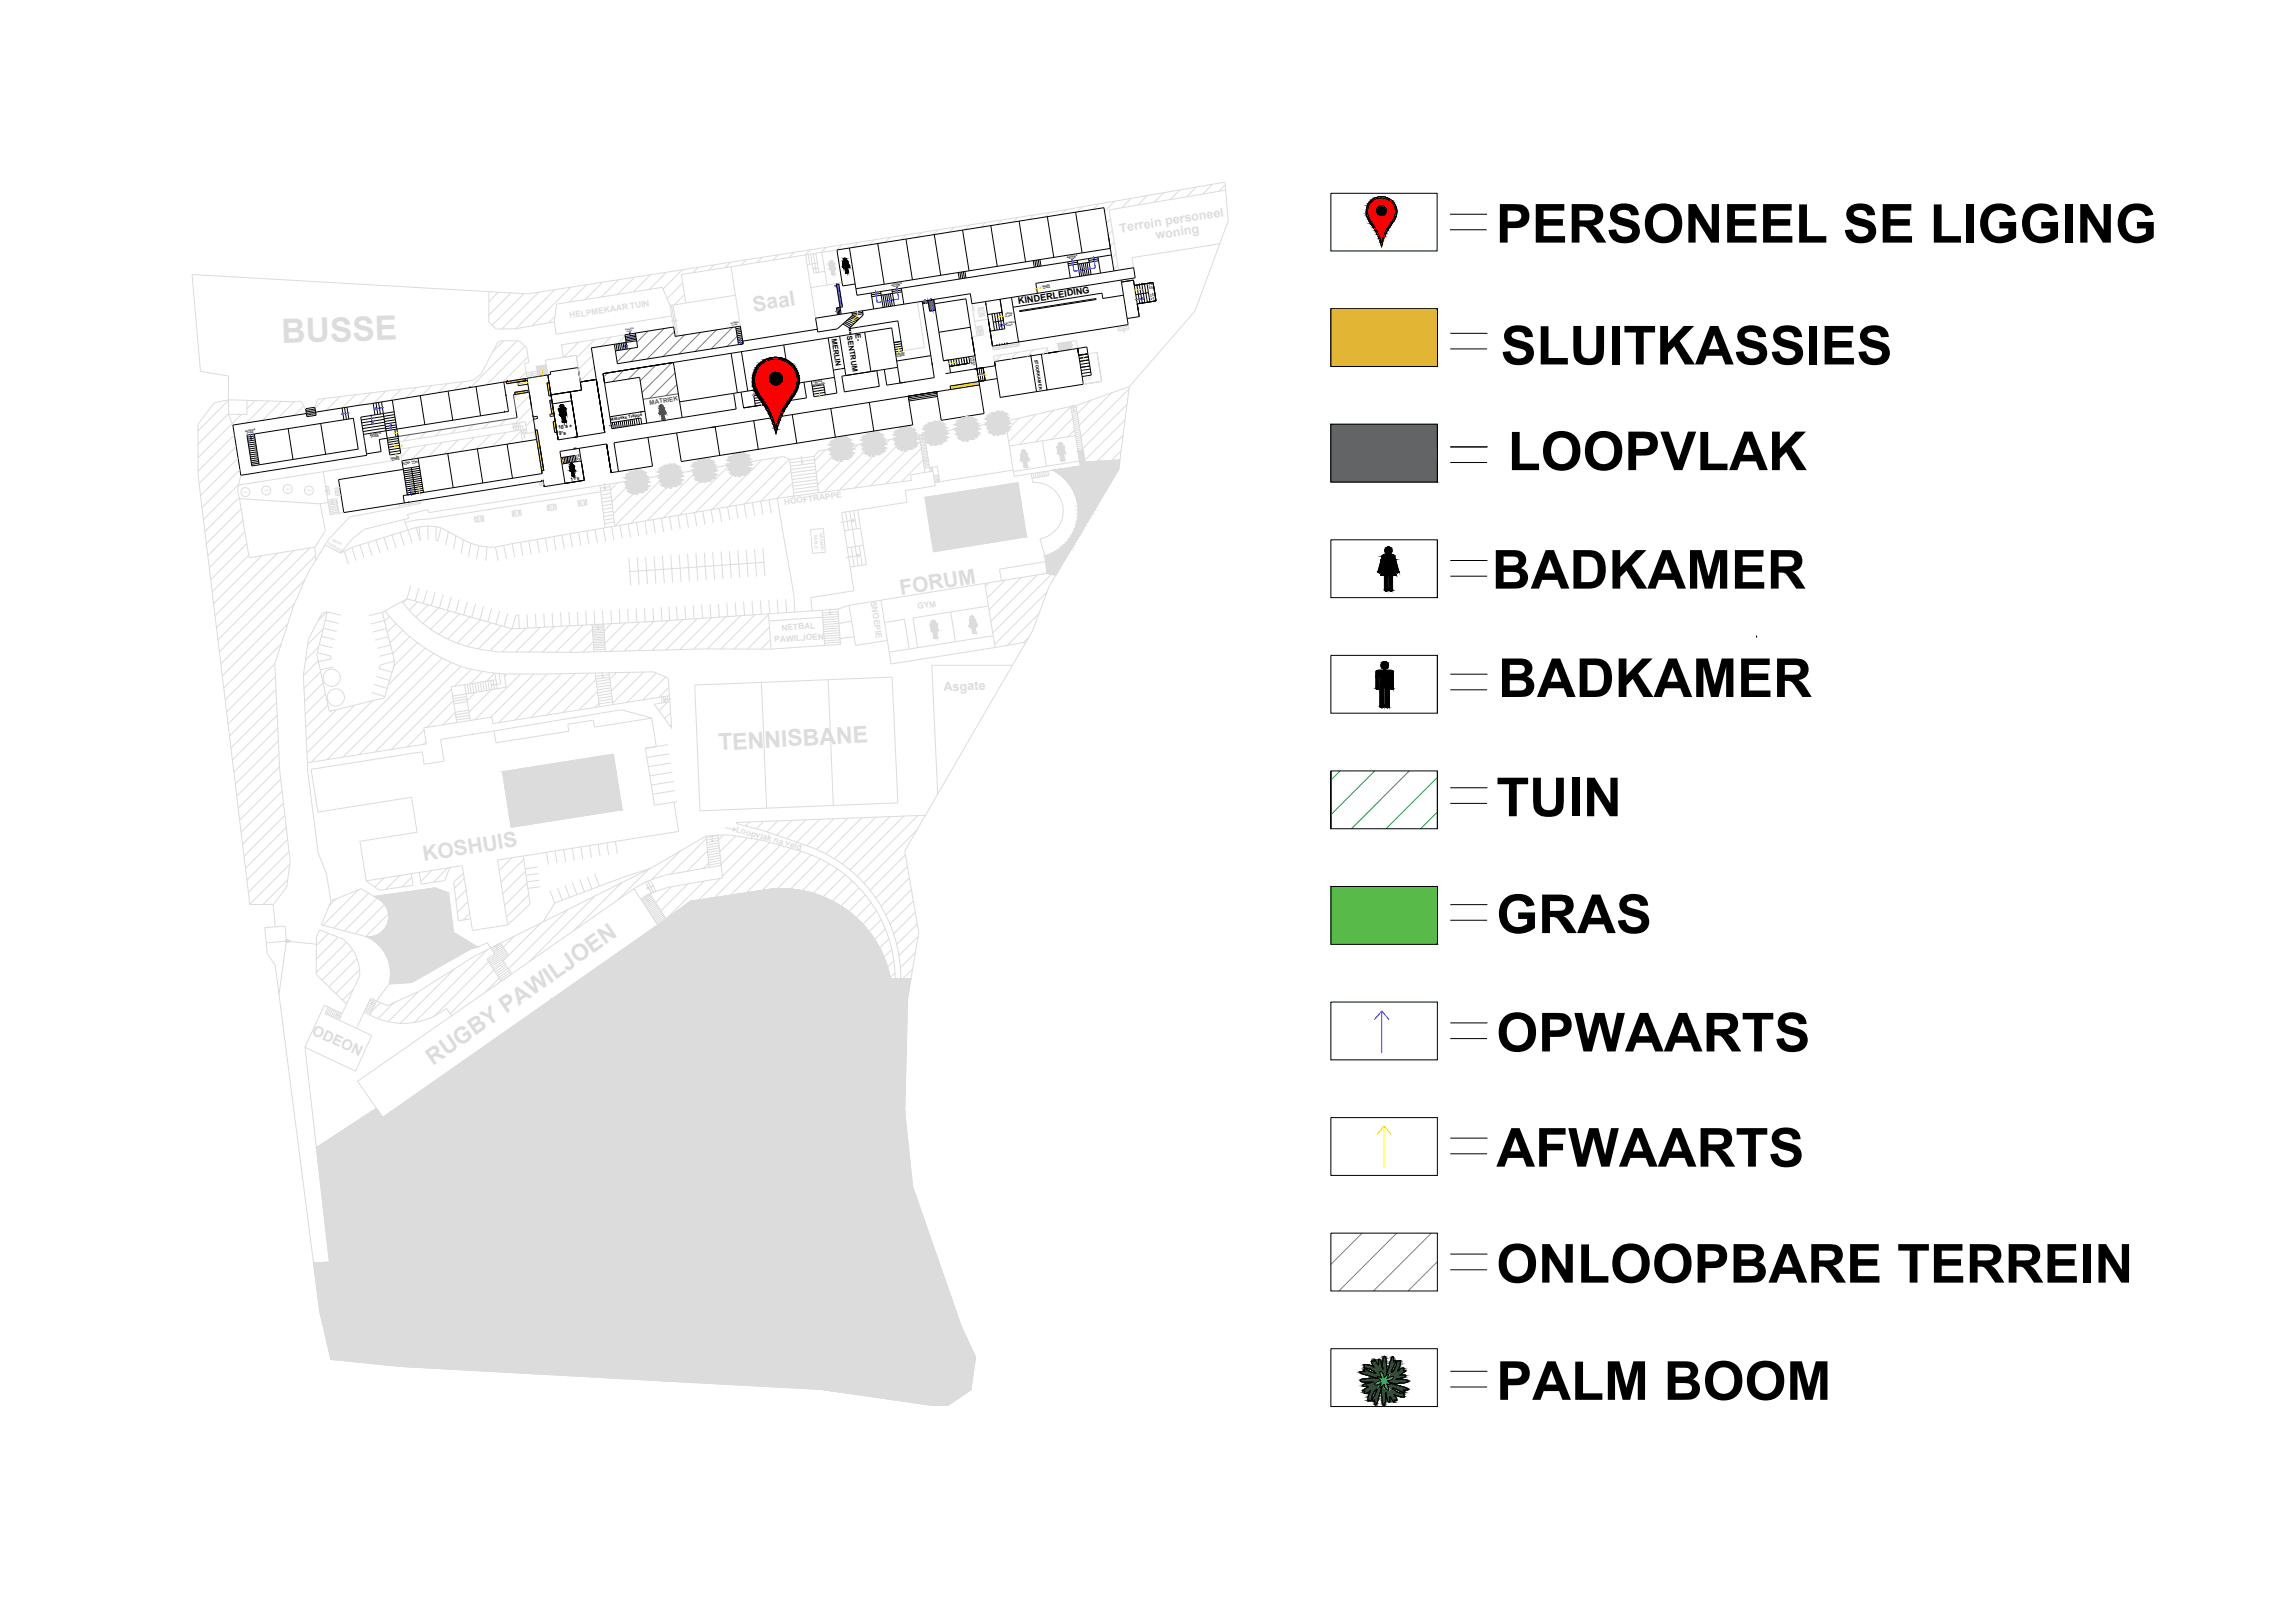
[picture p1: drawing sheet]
<svg xmlns="http://www.w3.org/2000/svg" width="297mm" height="210mm" viewBox="0 0 297 210" stroke-linecap="round" stroke-linejoin="round" font-family="sans-serif">
<defs><g id="words">
<g font-size="7">
<text x="193.5" y="31.4">PERSONEEL SE LIGGING</text>
<text x="194.1" y="47.2">SLUITKASSIES</text>
<text x="195.1" y="60.8">LOOPVLAK</text>
<text x="193" y="76.2">BADKAMER</text>
<text x="193.8" y="90.2">BADKAMER</text>
<text x="193.6" y="105.6">TUIN</text>
<text x="193.6" y="120.8">GRAS</text>
<text x="193.6" y="136.1">OPWAARTS</text>
<text x="193.6" y="151">AFWAARTS</text>
<text x="193.6" y="166">ONLOOPBARE TERREIN</text>
<text x="193.6" y="181.2">PALM BOOM</text>
</g>
<text font-size="1.2" x="131.8" y="39.4" transform="rotate(-9 131.8 39.4)">KINDERLEIDING</text>
<g font-size="1">
<text x="107.6" y="43.8" transform="rotate(81 107.6 43.8)">MERLIN</text>
<text x="109.6" y="43.5" transform="rotate(81 109.6 43.5)">SENTRUM</text>
<text x="110.7" y="43.3" transform="rotate(81 110.7 43.3)">E-</text>
</g>
<text font-size=".8" fill="#545454" x="84.1" y="52.4" transform="rotate(-9 84.1 52.4)">MATRIEK</text>
<g font-size=".7">
<text x="72.2" y="55.6" transform="rotate(-8 72.2 55.6)">10's +</text>
<text x="72.4" y="56.3" transform="rotate(-8 72.4 56.3)">9's</text>
</g>
<text font-size=".6" x="73.8" y="62.2" transform="rotate(-9 73.8 62.2)">11's</text>
<g font-size=".5">
<text x="133.9" y="46.5" transform="rotate(81 133.9 46.5)">STOORKAMER</text>
<text x="79" y="54.5" transform="rotate(-9 79 54.5)">Matrieks Trappe</text>
</g>
<g font-size=".3">
<text x="138.1" y="33.4" transform="rotate(-9 138.1 33.4)">BOONSTE</text>
<text x="138.3" y="33.6" transform="rotate(-8 138.3 33.6)">VLOER</text>
<text x="115.4" y="37" transform="rotate(-9 115.4 37)">BOONSTE</text>
<text x="115.6" y="37.2" transform="rotate(-9 115.6 37.2)">VLOER</text>
<text x="130.1" y="40.7" transform="rotate(-8 130.1 40.7)">GROND</text>
<text x="130.1" y="41" transform="rotate(-8 130.1 41)">VLOER</text>
<text x="134.8" y="37.2" transform="rotate(-8 134.8 37.2)">GROND</text>
<text x="135" y="37.4" transform="rotate(-9 135 37.4)">VLOER</text>
<text x="115.9" y="46" transform="rotate(-9 115.9 46)">GROND</text>
<text x="116" y="46.2" transform="rotate(-9 116 46.2)">VLOER</text>
<text x="125.5" y="46.3" transform="rotate(80 125.5 46.3)">VLOER</text>
<text x="125.8" y="46.2" transform="rotate(81 125.8 46.2)">GROND</text>
<text x="97.3" y="51.2" transform="rotate(-9 97.3 51.2)">VERDIEPING</text>
<text x="97.5" y="50.8" transform="rotate(-9 97.5 50.8)">TWEEDE</text>
<text x="105.1" y="49.9" transform="rotate(-9 105.1 49.9)">VERDIEPING</text>
<text x="105.2" y="49.6" transform="rotate(-9 105.2 49.6)">TWEEDE</text>
<text x="31.8" y="55.9" transform="rotate(-10 31.8 55.9)">BOONSTE</text>
<text x="31.9" y="56.1" transform="rotate(-9 31.9 56.1)">VLOER</text>
<text x="47.9" y="56.4" transform="rotate(-10 47.9 56.4)">BOONSTE</text>
<text x="48" y="56.6" transform="rotate(-9 48 56.6)">VLOER</text>
<text x="50.6" y="59.4" transform="rotate(-10 50.6 59.4)">GROND</text>
<text x="50.7" y="59.7" transform="rotate(-9 50.7 59.7)">VLOER</text>
</g>
<g font-size=".3" fill="#dcdcdc">
<text x="140.2" y="49" transform="rotate(-9 140.2 49)">GROND</text>
<text x="140.3" y="49.2" transform="rotate(-9 140.3 49.2)">VLOER</text>
</g>
<g font-size=".2">
<text x="94.6" y="41.9" transform="rotate(-9 94.6 41.9)">BOONSTE</text>
<text x="130.1" y="41.9" transform="rotate(-8 130.1 41.9)">BOONSTE</text>
<text x="148.6" y="36.7" transform="rotate(81 148.6 36.7)">VLOER</text>
<text x="148.8" y="38.1" transform="rotate(81 148.8 38.1)">VLOER</text>
<text x="148.9" y="36.6" transform="rotate(81 148.9 36.6)">GROND</text>
<text x="149.1" y="37.9" transform="rotate(81 149.1 37.9)">BOONSTE</text>
<text x="80.9" y="42.7" transform="rotate(-8 80.9 42.7)">BOONSTE</text>
<text x="81.1" y="43" transform="rotate(-9 81.1 43)">VLOER</text>
<text x="94.7" y="42.2" transform="rotate(-9 94.7 42.2)">VLOER</text>
<text x="130.2" y="42.2" transform="rotate(-8 130.2 42.2)">VLOER</text>
<text x="74.5" y="58.9" transform="rotate(81 74.5 58.9)">VLOER</text>
<text x="74.8" y="58.7" transform="rotate(81 74.8 58.7)">GROND</text>
<text x="52.1" y="60" transform="rotate(-9 52.1 60)">BOONSTE GROND</text>
<text x="52.2" y="60.2" transform="rotate(-9 52.2 60.2)">VLOER</text>
<text x="53.3" y="60" transform="rotate(-9 53.3 60)">VLOER</text>
</g>
</g></defs>
<!-- layer: Mure -->
<g fill="none" stroke="#dcdcdc" stroke-width=".13">
<path d="M64.5 37.8l-1.2 1.2M66.1 37.9l-2.8 2.9M67.8 38l-4.1 4.1M69.7 37.8l-4.8 4.8M71.8 37.5l-5.1 5M73.8 37.2l-5 5M75.9 36.8l-2.3 2.3M78 36.5l-2.3 2.3M80 36.2l-2.2 2.2M82.1 35.9l-2.2 2.2M84.2 35.6l-2.3 2.2M86.2 35.2l-2.2 2.3"/>
<path d="M86.9 39.5l.6 4M87.1 39.5l.6 4M88.3 34.9l-2.5 2.5M88.3 36.6l-2 2M88.5 38.1l-1.3 1.4M88.7 39.2l-1.6 .3M90.3 34.6l-.7 .7M92.4 34.3l-.7 .7M94.5 33.9l-.7 .7M95.2 38.2l.6 4M96.5 33.6l-.7 .7M98.6 33.3l-.7 .7"/>
<path d="M100.7 33l-.7 .7M102.7 32.7l-.6 .6M104.6 33l.2 1.2M104.8 32.3l-.7 .7M104.9 32.9l.4 2.4M105.2 32.9l.4 2.4M105.6 32.8l.3 2.4M105.7 34l-1.3 .2M106.3 32.7l-18.2 2.8M106.9 32l-.7 .7M108.9 31.7l-.6 .6M108.9 36.6l-1.9 .3"/>
<path d="M111 31.4l-.7 .6M113.1 31l-.7 .7M115.1 30.7l-.6 .7M117.2 30.4l-.6 .6M118.7 39.1l.9 5.8-2.8 .5M119.3 30.1l-.7 .6M121.3 29.8l-.6 .6M123.4 29.4l-.6 .7M125.5 29.1l-.7 .6M125.7 39.3l.5 3M127.5 28.8l-.6 .6M129.6 28.5l-.6 .6"/>
<path d="M131.7 28.1l-.6 .6M133.7 27.8l-.6 .6M135.8 27.5l-.6 .6M137.9 27.1l-.6 .7M140 26.8l-.7 .6M142.1 26.4l-.7 .7M143.7 28.3l-.6 .6M143.9 29.8l-.5 .6M144.2 31.3l-.6 .6M144.2 26l-1.3 1.4M144.4 32.8l-.6 .6M144.6 34.3l-.5 .6"/>
<path d="M146.3 25.7l-1.2 1.2M146.4 33.3l.3 1.3M148.4 25.3l-1.2 1.2M150.5 24.9l-1.2 1.3M152.7 24.6l-1.3 1.2M154.8 24.2l-1.3 1.3M156.9 23.8l-1.3 1.3M158.5 23.6l.1 1M158.5 23.9l-.8 .9M158.6 24.6l-15.1 2.6 .1 .5M158.6 24.6l.3 4M29.6 53.6l.5 1.4"/>
<path d="M29.6 53.5l-4 4M29.6 51.8l-4 3.9M30.3 56.3l-4.7 4.7M30.6 57.8l-4.8 4.8M30.8 59.3l-4.9 4.8M31.2 53.6l-5.6 5.6M33 51.8l-1.1 1.1M34.7 51.9l-2.8 2.8M36.4 51.9l-2.5 2.5M38.1 52l-2.1 2.1M39.3 52.5l-1.2 1.3M42 51.5l-1.2 1.3"/>
<path d="M44 51.3l-1.8 1.8M46 51.1l-1.7 1.7M48 50.8l-1.7 1.7M49.9 50.6l-1.5 1.6M51.8 58.7l.2 .9M51.9 50.4l-1.5 1.4M53 56.2l-.8 .9M53.1 57.9l-1.2 1.2M53.9 50.1l-1.4 1.4M55.1 55.9l-.8 .8M55.2 57.6l-1.9 1.8M55.9 49.9l-1.3 1.3"/>
<path d="M57.1 55.6l-.8 .8M57.2 57.3l-1.8 1.8M57.9 49.6l-1.2 1.2M59.2 55.3l-.8 .8M59.3 56.9l-1.8 1.9M59.8 49.4l-1 1.1M61.3 54.9l-.8 .9M61.4 56.6l-1.9 1.8M63.4 54.6l-.9 .8M63.4 56.3l-1.8 1.8M65.1 44.1l-1.3 1.4M65.4 54.3l-.8 .8"/>
<path d="M65.5 55.9l-1.8 1.9M66.9 44.1l-6 6.1M67 51l-.5 .5M67.4 55.8l-1.7 1.7M67.9 44.8l-5 5M68.1 48.2l-1 .9M68.3 46.2l-3.3 3.3M68.5 51.2l-1.8 1.8M68.8 52.7l-2.1 2.1M69 54.2l-1 .9M69.2 55.7l-.2 .3M69.5 48l-1.4 .2"/>
<path d="M69.6 48.2l-1.5 .3M69.6 48.5l-1.5 .2M70.6 46.6l.3 1.9M70.7 47.2l-1.3 .2 .2 1.3M71.8 40.9l-.8 .9M74.5 46l.3 1.6M87 41.5l-.3-2-1-2.3-13.7 2.2-.3 2.2M101.4 59.1l.7 .4M105.9 58.4l-.6 .7M106.8 58.2l-1.4 1.4M108.9 57.9l-3.3 3.3M111 57.5l-5.2 5.2"/>
<path d="M113 57.2l-6.4 6.5M115.1 56.9l-6.5 6.5M117.2 56.6l-6.6 6.5M118.9 56.5l-6.3 6.4M119.2 58l-4.6 4.6M119.4 59.5l-2.8 2.8M119.6 56.2l10.5-1.7 8.4-1.9 .6 3.6M129.6 45.9l-.9 .9M131.6 45.6l-.8 .9M131.8 44.3l.1 .4-3.4 .6-.1-.5M131.8 54.1l-1.5 1.6M133.7 45.3l-.9 .8"/>
<path d="M134.1 53.6l-3.6 3.6M135.5 45.2l-.6 .6M135.6 45.7l-.1-.7-6.9 1.1 .1 .7M136.3 53.1l-4.4 4.4M138.5 52.6l-4.5 4.6M138.8 54.1l-2.7 2.8M139 55.6l-.9 .9M140.1 58.2l.3 1.6 4.5-.3M141.1 51.8l-1.7 1.7M141.9 45.6l.6 3.7-2.3 .4M143.8 50.8l-4.2 4.2M145 58.3l-1.2 1.3"/>
<path d="M145.3 56.3l-3.4 3.4M145.5 54.3l-5.2 5.2M145.8 52.3l-5.7 5.7M146.1 50.3l-6.2 6.2M146.1 50l-6.9 2.5M30.9 62.8l-.2 .8M30.9 62.7l-4.6 4.5M30.9 64.4l-4.4 4.4M31 64.5l1.2 7.7 8.5-1.4M31 60.8l-4.9 4.9M31.2 61.5l-.3 1.3M31.2 65.9l-4.5 4.5"/>
<path d="M31.4 67.3l-4.5 4.6M31.7 68.9l-4.6 4.6M31.9 70.4l-4.6 4.6M32.2 71.9l-4.8 4.7M33.9 71.9l-6.3 6.2M35.9 71.6l-8.1 8.1M38 71.2l-10 10M38.1 78.1l-9.3 9.4M39.5 75l-10.9 10.9M40.1 70.9l-11.9 11.9M40.7 70.8l.2 1.7M40.8 71.9l-12.4 12.5"/>
<path d="M41.4 65.2l.7 3.5-1.4 2.1M41.8 61l-10.9 1.8M42.2 79.2l-1 1.1M44.1 79.6l-1.8-.4-1.3 5.5M44.6 71.3l.5 1.7M45.5 70.8l.6 1.7M45.5 70.8l-1.4 .8M46.6 70.5l.5 1.7M47.6 70.2l.5 1.7M47.7 79.7l1.8-.5 .2 1.1M48.6 69.9l.6 1.7M49.7 69.6l.5 1.7"/>
<path d="M50.4 79.8l-.6 .6M50.7 69.2l.6 1.7M51.8 68.9l.5 1.7M52.3 67.2l1 3.1M52.7 77.5l-.6 .5M53.2 75.8l-.6 1.7M53.8 68.3l-8.3 2.5M54 77.9l-1.1 1.1M54.2 76.1l-.5 1.7M54.2 68.2l.2 1.8-.6-1.7M54.2 68.2l-.4 .1M54.4 65l-2.7 .4"/>
<path d="M55.3 76.4l-.5 1.7M55.3 68.1l-1.1 .1M55.3 68.1l.1 1.8M55.3 68.1l1.1 .1M55.4 78.3l-1.6 1.6M56.3 76.7l-.5 1.7M56.4 68.2v1.8h.3l.4-1.7M56.4 68.2l.7 .1M56.7 78.7l-2 2M57.1 68.3l1.9 1M57.3 77l-.5 1.7M58 68.8l-.4 1.8"/>
<path d="M58.1 79l-2.4 2.4M58.4 77.3l-.5 1.7M59 69.3l1 .6-.3 1.7M59 69.3l-.3 1.8M59.4 77.6l-.5 1.7M59.5 79.4l-2.7 2.7M60.5 77.9l-.5 1.7M60.8 79.8l-2.9 2.9M60.9 70.3l-.3 1.8M61.5 78.2l-.5 1.7M61.9 70.6l-.2 1.8M62.5 66.7h-.2"/>
<path d="M62.6 78.5l-.5 1.7M63 70.8l-.1 1.8M63.6 78.8l-.5 1.7M64.7 79.1l-.5 1.7M65.2 70.6l.3 1.7M65.7 79.4l-.5 1.7M66.3 70.4l34.2-5.9 2.2 12.3 .1 2.4M66.3 70.4l.3 1.7M66.3 70.4l-2.2 .4 .4 1.8M67.3 70.2l.3 1.7M67.3 66h-.1M68.2 79.5l.1 1.8"/>
<path d="M68.4 70l.3 1.8M69.3 79.4l.1 1.8M69.5 69.8l.3 1.8M70.4 79.4v1.8M70.6 69.6l.3 1.8M71.4 79.3l.1 1.8M71.6 69.4l.3 1.8M71.9 65.2h-.2M72.5 79.3l.1 1.7M72.7 69.3l.3 1.7M73.6 79.2l.1 1.8M73.8 69.1l.3 1.7"/>
<path d="M74.7 79.1l.1 1.8M74.8 68.9l.3 1.8M75.8 79.1l.1 1.8M75.9 64.6l-.2 .1M75.9 68.7l.3 1.8M76.9 79l.1 1.8M77 68.5l.3 1.8M77.7 63.6l-22.1 3.5-1.8 .2-1.4 .3M77.9 79l.1 1.8M78.1 68.3l.3 1.8M78.9 63l-1.2 .2M79 63.4l-1.3 .2"/>
<path d="M79 78.9l.1 1.8M79.1 68.2l.3 1.7M80.1 78.9l.1 1.8M80.2 68l.3 1.7M81.2 78.8l.1 1.8M81.3 67.8l.3 1.8M81.4 72.2l.1 1.8M81.5 74l.1 1.8M82.3 78.7l.1 1.8M82.3 67.6l.3 1.8M82.4 72.1l.3 3.6M83.4 78.7l.1 1.8"/>
<path d="M83.4 67.4l.3 1.8M83.5 72l.3 3.6M84.5 78.6l.1 1.8M84.5 67.2l.3 1.8M84.6 72l.3 3.5M85.5 78.6l.1 1.8-19.4 1M85.6 67.1l.3 1.7M85.7 71.9l.2 3.6M86.5 78.5l.1 1.8M86.6 66.9l.3 1.7M86.8 71.8l.2 3.6M87.5 78.5l.1 1.7"/>
<path d="M87.7 66.7l.3 1.7M87.9 71.7l.2 3.6M88.6 78.4l.1 1.8M88.8 66.5l.3 1.8M88.9 71.7l.3 3.5M89.7 78.3l.1 1.8M89.8 66.3l.3 1.8M90 71.6l.3 3.5M90.8 78.2l.1 1.8M90.9 66.1l.3 1.8M91.1 71.5l.3 3.6M91.9 78.2l.1 1.7"/>
<path d="M92 66l.3 1.7M92.1 79.9l-4.2 4.2M92.2 71.4l.3 3.6M92.9 78.1l.2 1.8M93.1 65.8l.3 1.7M93.3 71.4l.2 3.5M93.9 79.8l-4.2 4.2M94 78l.2 1.8M94.1 65.6l.3 1.7M94.4 71.3l.2 3.6M95.1 78l.1 1.7M95.2 65.4l.3 1.8"/>
<path d="M95.4 71.2l.3 3.6M95.8 79.7l-4.3 4.3M96.2 77.9l.1 1.7M96.3 65.2l.3 1.8M96.5 71.1l.3 3.6M97.3 77.8l.1 1.8M97.3 65l.3 1.8M97.6 71.1l.3 3.5M97.7 79.6l-4.5 4.4M98.4 77.7l.1 1.8M98.4 64.9l.3 1.7M98.7 71l.1 1.8"/>
<path d="M98.8 72.8h.1M98.8 72.8l-17.3 1.2M98.8 72.8l.2 1.7M99.4 79.5l-4.4 4.5M99.5 77.6l.1 1.8M99.5 64.7l.3 1.7M100.5 77.6l.2 1.8M101.6 77.5l.2 1.8M106.5 79.9l-7 .5M108.4 78.8l-9 .6M109.4 66.2l.4 2.4M109.9 66.2l1.1 7"/>
<path d="M110.1 70.8l.4 2.5M110.4 66.1l.4 2.3M111 66l.3 2.4M111.2 70.6l.4 2.5M111.3 68.4l.8 4.7-2.1 .3M111.3 68.4l-2.1 .3M111.7 70.6l-2.1 .3M119.7 61.1l-.2 .1M119.7 61.1l-1.9 .3 .1 .8-9.7 1.3M120.4 60.5l.1 .5M121.5 62v.2l-.6 .1M123 79.2l.6 3.8"/>
<path d="M127.9 78.4l-9.8 1.6M128 75.4l-.5 .5M130 75.1l-2.3 2.3M132.1 74.7l-4.2 4.2M134.2 74.4l-6 6M134.4 79.4l-4.1 4.1M135.2 71.9l.3 2.3M135.3 72.7l-6 1 .2 1.5M135.4 76.6l-6.7 6.8M135.5 74.2l-8.1 1.3M135.5 74.2l1.1 .2M136 74.3l-7.6 7.6"/>
<path d="M35.6 85.9l-6.3 6.2M35.6 87.6l-6.1 6.1M35.7 89.2l-6 6M35.8 90.9l-5.9 5.9M35.9 92.6l-5.8 5.8M35.9 94.2l-5.6 5.7M36 95.9l-5.6 5.6M36.1 97.6l-5.5 5.4M36.2 99.2l-5.4 5.4M36.4 83.3l-7.3 7.3M37.2 80.8l-8.3 8.2M41 84.5l1.8 .4v.4l-1.6 .3h.1"/>
<path d="M41.2 85.5l-1.9 1.9M41.2 83.7l-1.7 1.7M41.3 83.4l1.7 .4M41.5 86.9l-2.2 2.2M41.6 82.3l1.7 .5M41.8 88.4l-2.4 2.4M41.8 81.4l-2 2M41.8 81.3l1.7 .4M42.1 80.2l1.7 .5M42.1 89.8l-2.6 2.6M42.4 91.2l-2.8 2.9M42.9 92l-.3 .1"/>
<path d="M43.1 86.3l-1.7 .4M43.6 91.8l-4 4M45.9 91.2l-6.2 6.2M48.1 89.6l1.7 .5M48.2 90.7l-8 7.9M48.4 88.6l1.7 .5M48.7 87.5l1.7 .6M49.7 80.3l.3 1.1M49.7 80.3l-1.7 .4M50 81.4l1.1 4.2M50 81.4l-1.7 .4M50.3 82.4l-1.8 .4"/>
<path d="M50.5 83.5l-1.7 .4M50.7 87h.1M50.8 84.5l-1.7 .4M50.9 86.5h.1M51.1 85.6l-1.9 .4-.2 .5 1.7 .5M51.1 85.6l-.2 .9M51.2 80.7l-1.1 1.1M52.1 81.6l-1.6 1.6M53 82.4l-2.2 2.2M54 83.2l-3.1 3M54.9 94.5l-2.2 2.2M55 83.9l-4.8 4.8"/>
<path d="M55.1 96l-.4 .3M56.1 84.6l-13.8 13.7M56.7 93.9l-1.9 .3 .4 2.1-15.4 2.4M57.2 85.2l-12.8 12.8M58.4 85.7l-11.9 11.9M58.4 89.2l-7.8 7.8M58.6 90.7l-3.4 3.4M58.9 92.2l-1.6 1.6M59.6 86.2l-11.1 11.1M61 86.6l-2.2 2.2M61.5 89.6l-1.1 1.1M62.2 80.2l-3.1 3"/>
<path d="M62.4 86.9l-1.5 1.6M63.5 80.6l-3.1 3.1M63.6 89.3l-2.9 2.9M64 87.1l-1.1 1.1M64.9 81l-3 3M65.6 87.2l-.3 .4M66.2 81.4l-2.8 2.8M67.2 81.3l-.1-1.7-.4 .1-.5 1.7M67.3 87.2l-5.9 6M68.1 81.3l-3.1 3.1M69.1 87.2l-5.6 5.6M69.9 81.2l-3.2 3.2"/>
<path d="M70.8 87.2l-6.3 6.3M71.7 81.1l-3.3 3.3M72.6 87.2l-6 6M73.6 81l-3.4 3.4M74.4 87.2l-5.7 5.7M75.4 80.9l-3.5 3.5M76.2 87.1l-5.5 5.4M76.7 81.4l-3.1 3M76.8 83l-1.4 1.4M77.1 87.9l-4.3 4.3M77.3 89.5l-2.4 2.4M77.5 91l-.5 .6"/>
<path d="M78.1 81l-1.5 .1M78.1 81.2l-1.5 .1M78.1 81.4l-1.4 .1M78.1 81.6l-1.4 .1M78.2 81.8l-1.5 .1M78.2 82l-1.5 .1M78.2 82.3h-1.5M78.2 82.5l-1.5 .1M78.2 82.7l-1.5 .1M78.2 82.9l-1.5 .1M78.2 83.1l-1.4 .1M78.2 83.3l-1.4 .1"/>
<path d="M78.2 83.6h-1.4M78.3 83.8h-1.5M78.3 84l-1.5 .1M78.8 87.1l.5 4.1M78.8 87.3l-1.7 .2M78.9 87.6l-1.8 .3M78.9 87.9l-1.8 .3M78.9 88.3l-1.7 .3M79 88.7l-1.8 .2M79 89l-1.7 .3M79.1 89.4l-1.8 .3M79.1 80.7l-.9 .9"/>
<path d="M79.1 89.7l-1.7 .3M79.2 90.1l-1.8 .3M79.2 90.5l-1.7 .2M79.2 90.8l-1.7 .3M79.7 87l-.8 .9M80.4 91.8l3.9 1.1M80.9 80.6l-2.6 2.7M81.5 87l-2.4 2.4M82.8 80.5l-3.8 3.8M83.3 87l-4 4M84.6 80.4l-3.8 3.9M84.9 87.1l-3.8 3.8"/>
<path d="M86.1 87.6l-2.9 3M86.4 90.9l-1.1 1.1M86.5 80.3l-3.9 3.9M86.5 89l-1.3 1.2M86.6 97.6l-2.9 .4M86.7 90.8l.2 3.5-2.2-3.2 1-.1M86.8 92.2l-.8 .8M86.8 98.7l-2.9 .5M86.9 93.8l-.2 .2M87 99.9l-2.9 .5M88.3 80.2l-3.9 4M90.2 80.1l-4.1 4"/>
<path d="M99.6 81.2l-2.9 2.8M99.7 82.8l-1.2 1.2M128.5 82.3l-9.8 1.5M132.7 83.1l-4 .7M133.1 82.5l-.7 .6M35.6 119.9l1.3-.1 .1 2M36.3 100.8l-5.3 5.3M36.5 102.4l-5.3 5.3M36.7 103.9l-5.3 5.3M36.9 105.5l-5.3 5.3M37 107.1l-5.2 5.3M37.2 113.9l-3.2 3.1"/>
<path d="M37.2 108.6l-5.3 5.3M37.4 110.2l-5.3 5.3M37.5 111.8l-5.2 5.2M41.6 119.7l5.9 1.5M42.8 116.6l3.9-1.6 2.1 1.2a2.62 2.62 0 0 1 1.4 3.1 2.62 2.62 0 0 1-2.7 1.9M43.5 116.3l-.9 .9M46.4 115.1l-4.6 4.6M47.6 114l-.1 .1M47.7 115.6l-4.5 4.5M48.4 116l7.9-1.1 1.7 .6 .7 5.2 3.1 1.9-1 .2-7.6 4.3-2.8 .2M48.8 116.2l-4.2 4.3M49.7 113.6l-1.2 1.2"/>
<path d="M49.7 117l-3.8 3.8M50.3 118.3l-3 2.9M51.7 113.3l-1.8 1.8M53.2 113.1l.2 1.5-4.3 .6-1.7-1.2M53.3 113.5l-1.3 1.3M55.9 112.6l-1.5 1.5M57.9 112.3l-1.8 1.9M58.2 112.3l-.7 1.7-3 .4-.3-1.5M60 113l-1.3 1.1 .6 5.1 1.6-.3M60.1 113.7l-1.3 1.3M60.3 115.2l-1.3 1.3M60.5 116.7l-1.3 1.4"/>
<path d="M60.8 118.2l-.9 .9M66.2 111l-1.6 1.7M67.7 110.8l.9 6.2-2.9 2.7M67.8 111.2l-3 3M68 112.7l-3 3M68.2 114.3l-2.9 2.9M68.4 115.8l-2.9 2.9M69.6 112.2l-1.7 .2M69.7 113l-1.7 .3M69.8 113.9l-1.6 .2M69.9 114.8l-1.6 .2M70 119.5l-4.2 4.1"/>
<path d="M70.7 110.3l.2 1.6M71.2 115.3l.6 1.6M71.8 116.9l-1.6 2.4M71.8 110.1l.3 1.6M72.1 114.9l.6 1.6M72.9 109.9l.3 1.6M73.1 114.5l.6 1.6M73.5 117.7l-7.7 7.7M74 109.8l.3 1.6M74 114.2l.7 1.6M75 113.8l.6 1.6M75.1 109.6l.3 1.6"/>
<path d="M76 113.4l.6 1.6M76.3 109.4l.2 1.6M76.9 113.1l.6 1.6M76.9 116l-8.5 8.5M77.4 109.2l.2 1.6M78.5 109.1l.2 1.6M79.6 108.9l.3 1.6M80.4 114.2l-6.2 6.3M83.9 112.5l-3.9 3.9M84.1 115.7v.1M84.1 115.8l-1.1 .7M84.1 112.4l-3.6 1.2-8.7 3.3"/>
<path d="M84.2 115.9l-1.1 .8M84.3 115.6l-.2 .2M84.3 116.1l-1.1 .7M84.4 116.3l-1.1 .7M84.6 116.4l-1.1 .8M84.7 116.6l-1.1 .8M84.8 116.8l-1.1 .8M84.9 117l-1.1 .7M85 117.1l-1.1 .8M85.1 117.3l-1.1 .8M85.3 117.5l-1.1 .8M85.4 117.7l-1.1 .8"/>
<path d="M85.5 117.9l-1.1 .7M85.6 118l-1.1 .8M85.7 118.2l-1.1 .8M85.8 118.4l-1.1 .8M86 118.6l-1.2 .7M86.1 118.8l-1.1 .7M86.2 118.9l-1.1 .8M86.9 114.8l-2.1 2M87.2 101.1l-2.9 .5M87.4 102.3l-2.9 .5M88 110.1l-3.7 3.7M89 114.4l-3.5 3.5"/>
<path d="M89.3 116.6l-3.1 2.3M91.1 114l-4.9 4.9M91.4 108.5l-4.6 4.6M91.5 110.1l-2.6 2.7M91.7 111.7l-.7 .7M93.2 113.7l-2.8 2.8M93.6 108.1l-.6 .6M95.2 108.2l-2.1 2M96.7 108.4l-3.4 3.4M97 106.4l-.5 .5M98.2 108.7l-4.8 4.7M98.8 106.3l-.9 .9"/>
<path d="M99.6 109l-7.1 7.1M100.6 106.2l-1.4 1.4M101 109.4l-6.5 6.4M102.3 109.8l-5.7 5.7M102.4 106.2l-1.9 1.9M103.6 110.2l-5 5M104.3 106.1l-2.5 2.4M104.9 110.6l-4.3 4.4M106.1 106l-3 3M106.1 111.2l-3.8 3.8M107.3 111.8l-3.5 3.5M107.9 105.9l-3.5 3.5"/>
<path d="M108.3 112.5l-3.1 3.1M109.3 113.2l-2.8 2.9M109.7 105.9l-4.1 4M110.3 114l-2.6 2.6M111.1 114.9l-2.3 2.3M111.5 105.8l-4.7 4.7M111.9 115.8l-2.1 2.2M112.7 116.8l-1.9 1.9M113.3 105.7l-5.4 5.4M113.4 117.9l-1.8 1.7M114 119l-1.6 1.6M115.1 105.7l-6.1 6.1"/>
<path d="M116.9 105.6l-6.9 7M117.1 110.6l-4.5 4.6M117.4 112.1l-4.1 4.1M117.7 113.6l-3.7 3.7M117.9 115.1l-3.3 3.3M118.2 116.6l-3 3M118.4 118.1l-2.8 2.8M118.6 107.4l-6.8 6.9M118.7 119.6l-2.7 2.6M118.8 105.5l-7.9 7.9M34.3 120l.3 3.4 1 1.5M37 121.8l-.9 6.9"/>
<path d="M37 121.8l-2.6 .2M37 121.8l3.9 .4M41 121.3l-.1 4.8 3.9 3.8M41.3 120.3l3.1 1.2M42.5 120.8l-1.6 1.6M43.7 121.3l-2.8 2.8M44.8 121.9l-3.9 4M45.6 122.9l-3.9 3.9M45.7 128l-1.4 1.4M46.2 124.1l-3.7 3.6M46.5 125.5l-3.1 3.1M46.5 126.3l-.9 2"/>
<path d="M47.9 131.3a9.1 9.1 0 0 0 9.9-.8l.6 1M49.2 129.8l-1.1 1.1M50.9 129.8l-2 2M54.1 128.3l-3.9 3.9M58.9 125.3l-7.1 7.1M63 122.9l-9.4 9.4M63.2 124.5l-7 7M63.6 125.1l1.4-.9 .1 .2-1.3 .9M64.6 126.6l-1.9 1.9M64.8 122.1l-1.2 .8M64.9 122.3l-1.1 .8M65.1 122.5l-1.2 .8"/>
<path d="M65.2 122.7l-2.2 1.4M65.3 124.6l-1.4 .9-5.7 5.7M65.3 122.9l-2.2 1.4M65.4 124.8l-1.3 1M65.4 123.1l-2.2 1.4M65.5 123.3l-2.1 1.4M65.6 125.1l-1.4 .9M65.7 123.5l-2.2 1.4M65.7 123.7l-.6 .6M65.7 125.3l-1.3 1M65.9 125.6l-1.4 .9M66 125.8l-1.3 .9"/>
<path d="M66.2 126l-1.4 1M66.5 121.2l-1.4 1.4M114.5 120.2l-1.3 1.4M115 121.5l-1.2 1.2M115.4 122.9l-1 1M115.6 124.3l-.8 .8M115.8 125.9l-.6 .6M118.1 125.4l-1.3 1.2M118.4 123.3l-1.9 1.9M118.8 121.2l-2.5 2.5"/>
<circle cx="31.7" cy="63.7" r=".58"/>
<circle cx="34.4" cy="63.5" r=".58"/>
<circle cx="37.2" cy="63.3" r=".58"/>
<circle cx="40" cy="63.5" r=".58"/>
<circle cx="42.9" cy="87.7" r="1.12"/>
<circle cx="43.4" cy="90.3" r="1.12"/>
<circle cx="37.2" cy="121.8" r=".14"/>
</g>
<!-- layer: 0 -->
<g fill="none" stroke="#dcdcdc" stroke-width=".13">
<path d="M63.3 37.7l-.1 4 1 .9 2.5-.1 5-.9 .3 1.7 14.9-2.4M87.1 39.5h-.4M94.6 34.5l.6 3.7-6.5 1-.6-3.7M104.2 33l1.3 8.2M106.7 35.1l-1.4 .2M107.3 34.2l.1 .6M107.3 34.1v.1M107.4 34.4l.1 .4h-.2M107.4 34.3v.1M107.4 34.3h.1M107.4 34.3l.2 1.2M107.7 34.8h.1"/>
<path d="M107.7 34.8l.1 .7M107.7 34.7v.1M107.8 34.3l.2 1.1M107.8 34.3h.1M107.8 34.3l.1 .4M107.9 34.1h-.1h-.5M107.9 34.1l.1 .6M108 34.7h-.1M108.3 32.3l-2 .4 .7 4.2-2.1 .3M125.8 39.7h.2l.1 .4-.2 .1zM126.5 39.9l.7-.1 .1 .1-.8 .1zM143.6 27.7l1.1 7.3"/>
<path d="M157.8 31.5l-3.2 8.8-8.5 9.7-1.4 10.7-9 15.2-2.1 5.8-16.6 28.4 1.9 10.6-1.5 8.6-.4 14.6 1.1 9.7 6.2 18 1.9 4-.6 4.3-3 2h-2l-14.4-2.1-54.5-3-8.9-.9-1.4-6.2-5.8-44.8M157.8 31.5l-11.4 1.8M158.5 23.6l-22.8 3.9-67.4 10.5-43.5-2.5 1.1 12.6 3.7 .6v4.9h2.3v-1.8M158.9 28.6l-1.1 2.9M39.5 52.9l-.6-1-.6 .1-8.7-.3-1.9 .4-2.1 2.8v6.5l6.7 55.6h3.1M50.4 58.9l.2 .8-8.8 1.3 .9 5.6 1.1-.2M66.3 54.8l.2 1M66.6 54.8l.1 .9M66.8 54.8l.1 .9M67 54.7l.1 1M67.2 54.7l.2 1M67.4 55.7l-15.6 2.4"/>
<path d="M67.4 55.7l.1 .5M67.4 55.7l.7-.2v.2l-.7 .1M67.5 56.2l.1 1M68.2 49l-.3-2 .5-.1-.3-1.9-1-.9h-2.3l-.5 .3-2.1 4-1.1 .9-20 2.4-.4 1M68.2 55.9l-.8 .1M68.2 56.1l-.2-1.5-16.4 2.6M68.2 56.1l-.7 .1M69.1 55.9l.2 1M69.3 55.9l-1.1 .2M72.8 44.6l-.1 .2M74.5 46l-3.9 .6M74.9 44.3l-2 1.9"/>
<path d="M76.7 46l-1.9 1.8M76.9 47.5l-1.8 1.8M77 43.9l-2.4 2.4M77.1 49l-.1 .1M79 43.6l-1.2 1.2M80.9 43.3l-8.3 1.3 .3 1.6 1.6-.2 .6 3.4M80.9 43.5l-1 1M87 41.5l.2 .8M91.9 59.6l-.3 .7 .3-.4a.22 .22 0 0 1 0-.2 .22 .22 0 0 1 .3-.1l-.2 .6 .4-.1v.1h.1l-.4 .3h.4l-.6 .3a.78 .78 0 0 1 .8 .1l-.8 .2-.4-.1 1.2 .4-.3 .1v.1M91.9 59.6l-.2 .1v-.4l-.4 1.2v-.9l-.1-.3-.2 .8-.1-.5-.1-.1v.4l-.3-.4v.1h-.2l.2 .4-.7-.1a.23 .23 0 0 0 .1 .2 .23 .23 0 0 0 .3 0l.4 .3-.7-.3M94.4 59.3v.2l-.3 .1 1.2 .4h-.9l-.3 .1 .2 .1h.6l-.6 .2 .4 .1-.4 .2 .1 .1v.1l.4-.2-.2 .7a.23 .23 0 0 0 .3-.1 .23 .23 0 0 0 0-.2l.3-.5-.3 .8M95.4 59.5l.2 .1 .1 .3 .2-.2v.3l.3-.2a.25 .25 0 0 1-.1 .3 .25 .25 0 0 1-.2 0l.2 .3-.3-.1 .1 .4a.27 .27 0 0 1-.2-.4l-.3 .2 .1-.2-.4 .1a.27 .27 0 0 1 .4-.3l-.3-.3 .3 .1z"/>
<path d="M95.6 58.6v.7l-.3-.6v.4l-.3-.4v.2h-.2l.2 .3-.6-.1a.22 .22 0 0 0 0 .2 .22 .22 0 0 0 .3 0l.4 .3-.7-.2M95.7 58.6l.1 .8v.3l.4-1.1 .1 .3 .1-.1M96.4 58.8l-.3 .8 .3-.5a.22 .22 0 0 1 0-.2 .22 .22 0 0 1 .3-.1l-.2 .7 .4-.2v.1l.1 .1-.3 .2 .3 .1-.1 .1-.4 .1a.81 .81 0 0 1 .7 .2l-.8 .1-.3-.1 1.1 .4-.3 .1v.2M96.5 59.8l-6.5 6.5M98.5 59.5l-6.4 6.4M100.6 59.2l-6.4 6.4M101.4 59.1l-46 7.2v-.4l-2.7 .7 .2 .5-5.8 1.4-1.5 1.2-1.5 1.9-2-1.1M102.1 59.4l-5.8 5.8M105.4 59.5l-3.2 .4M105.4 59.9l-3.1 .4M105.9 58.4l13.7-2.2 .8 4.8M107.6 57.3l.1 .2h-.4l1.2 .5-.5-.1-.7 .2 .2 .1h.6l-.5 .1-.1 .1h.4l-.4 .3h.1v.2l.4-.2-.1 .7a.24 .24 0 0 0 .2-.1 .24 .24 0 0 0 0-.3l.3-.4-.3 .8"/>
<path d="M108.6 57.5l.2 .1 .1 .3 .2-.2v.2l.3-.1a.27 .27 0 0 1-.3 .3l.2 .2h-.3l.2 .4a.26 .26 0 0 1-.3-.1 .26 .26 0 0 1 0-.3l-.3 .2 .1-.3-.4 .2a.25 .25 0 0 1 .1-.3 .25 .25 0 0 1 .3 0l-.3-.3 .3 .1zM109.6 56.8l-.3 .7 .3-.4a.21 .21 0 0 1 0-.2 .21 .21 0 0 1 .3-.1l-.2 .7 .4-.2v.1l.1 .1-.3 .2h.3l-.1 .2-.4 .1a.77 .77 0 0 1 .7 .1l-.8 .2-.3-.1 1.1 .4-.3 .1v.2M109.6 56.8l-.1 .1-.1-.4-.4 1.2v-.9l-.1-.3-.1 .8-.1-.5-.2-.1v.4l-.3-.4v.1l-.1 .1 .1 .3-.4-.1h-.2a.22 .22 0 0 0 .1 .2 .22 .22 0 0 0 .2 0 .37 .37 0 0 1 .4 .3l-.7-.3M110.1 58.8l-.7-.2 .4 .3a.22 .22 0 0 1 .3 0 .22 .22 0 0 1 .1 .2l-.7-.1 .2 .3h-.2v.2l-.3-.4v.4l-.2-.7-.1 .9-.2-.3v-.9l-.4 1.1v-.3h-.2M111.8 56.7l.7 .3-.4-.3a.21 .21 0 0 1-.3 0 .21 .21 0 0 1 0-.3l.6 .2-.2-.4h.2v-.1l.3 .4v-.4l.1 .1 .1 .5 .1-.8 .2 .3v.9l.4-1.2v.3h.2l-.3 .7a.37 .37 0 0 0 .3-.4 .22 .22 0 0 1 0-.2 .22 .22 0 0 1 .3-.1l-.2 .6 .4-.1v.1h.1l-.4 .3h.4l-.6 .3 .8 .1-.6 .1h-.6l1.2 .4-.3 .1v.1M111.8 56.7v.2h-.3l1.1 .4h-.9l-.2 .2 .3 .1h.5l-.6 .2h.3l-.3 .3h.1v.2l.4-.2-.2 .7a.22 .22 0 0 0 .2-.1 .22 .22 0 0 0 .1-.3l.3-.4-.3 .7M112.8 56.9l.2 .2v.2l.3-.3-.1 .3 .4-.1a.26 .26 0 0 1-.1 .2 .26 .26 0 0 1-.3 .1l.3 .2h-.3l.1 .3a.27 .27 0 0 1-.3-.3l-.2 .2v-.3l-.3 .1a.26 .26 0 0 1 0-.2 .26 .26 0 0 1 .3 0l-.2-.3 .3 .1zM114.3 58.2l-.7-.3 .4 .3a.21 .21 0 0 1 .2 0 .21 .21 0 0 1 .1 .3l-.6-.2 .1 .4h-.1v.1l-.3-.3v.3l-.2-.1-.1-.5-.1 .9-.2-.9 .1-.3-.4 1.1-.1-.3h-.1M115.9 56l.1 .2h-.3l1.1 .4-1 .1-.1 .1 .2 .1h.5l-.6 .2h.4l-.4 .3h.2v.2l.3-.2-.1 .7a.22 .22 0 0 0 .2-.1 .22 .22 0 0 0 0-.3l.3-.4-.2 .8M116.9 56.2l.2 .1 .1 .3 .3-.2-.1 .2 .4-.1a.25 .25 0 0 1-.1 .3 .25 .25 0 0 1-.3 0l.2 .2h-.2l.1 .4a.27 .27 0 0 1-.3-.4l-.3 .2 .1-.3-.4 .2a.27 .27 0 0 1 .4-.3l-.2-.3 .2 .1zM117.9 55.5l-.2 .7 .3-.4a.22 .22 0 0 1 0-.2 .22 .22 0 0 1 .2-.1l-.1 .6 .3-.1v.1h.2l-.4 .3h.4l-.1 .2-.6 .1 .9 .1-.6 .1h-.6l1.1 .4-.3 .1 .1 .1M118 55.5l-.2 .1-.1-.4-.4 1.2v-.9l-.1-.3-.1 .8-.1-.5-.1-.1-.1 .4-.2-.4-.1 .1h-.1l.2 .4-.7-.1a.23 .23 0 0 0 .3 .2l.5 .3-.8-.3"/>
<path d="M118.5 57.5l-.8-.2 .4 .2a.22 .22 0 0 1 .3 .1 .22 .22 0 0 1 .1 .2l-.7-.1 .2 .3h-.1l-.1 .2-.2-.4-.1 .4-.1-.2-.1-.5-.1 .9-.1-.3v-.9l-.4 1.1-.1-.3h-.2M118.9 56.3l.7 4.3M119.6 56.3l-.7 .1M119.6 56.5l-.6 .1M119.7 56.7l-.7 .1M119.7 56.9l-.7 .1M119.7 57l-.7 .1M119.7 57.2l-.6 .1M119.8 55.3v.2h-.3l1.1 .4h-.9l-.2 .2 .3 .1h.5l-.6 .2h.3l-.3 .3h.1v.2l.4-.2-.2 .7a.23 .23 0 0 0 .3-.1 .23 .23 0 0 0 0-.3l.3-.4-.3 .7M119.8 57.4l-.7 .1M119.8 57.6l-.7 .1M119.8 57.8l-.6 .1"/>
<path d="M119.9 58l-.7 .1M119.9 58.2l-.7 .1M119.9 58.4l-.7 .1M120 58.6l-.7 .1M120 58.8l-.7 .1M120 59l-.7 .1M120.1 59.2l-.7 .1M120.1 59.3l-.7 .1M120.1 59.5l-.7 .1M120.1 59.7l-.6 .1M120.2 59.9l-.7 .1M120.8 55.5l.2 .1v.3l.3-.3-.1 .3 .4-.1a.25 .25 0 0 1-.1 .2 .25 .25 0 0 1-.3 .1l.3 .2h-.3l.1 .3a.27 .27 0 0 1-.3-.3l-.2 .2v-.3l-.3 .2a.27 .27 0 0 1 .3-.3l-.2-.3 .3 .1z"/>
<path d="M121.8 54.8l-.3 .7 .3-.4a.22 .22 0 0 1 0-.2 .22 .22 0 0 1 .3-.1l-.2 .6 .4-.1v.1h.1l-.4 .3h.4l-.2 .2-.4 .1h.6l.2 .1-.8 .1h-.4l1.2 .4-.3 .1v.1M121.8 54.8h-.2v-.3l-.4 1.2v-.9l-.2-.3-.1 .8-.2-.6v.4l-.3-.4v.1h-.2l.2 .4-.7-.1a.22 .22 0 0 0 .1 .2 .22 .22 0 0 0 .3 0l.4 .3-.7-.3M122.3 56.8l-.7-.3 .4 .3a.22 .22 0 0 1 .2 .1 .22 .22 0 0 1 .1 .2l-.6-.2 .1 .4h-.1v.1l-.3-.3v.3l-.2-.1-.1-.5-.1 .9-.1-.7v-.5l-.4 1.1-.1-.3h-.1M123.9 54.7v.2l-.3 .1 1.1 .4h-.9l-.2 .1 .2 .1h.6l-.5 .1-.1 .1 .3 .1-.3 .2 .1 .1v.1l.4-.2-.2 .7a.24 .24 0 0 0 .2-.1 .24 .24 0 0 0 .1-.2l.3-.5-.3 .8M124.9 54.9l.1 .1 .1 .3 .3-.2-.1 .2 .4-.1a.27 .27 0 0 1-.4 .3l.3 .3-.3-.1 .1 .4a.26 .26 0 0 1-.3-.1 .26 .26 0 0 1 0-.3l-.2 .2v-.2l-.3 .1a.25 .25 0 0 1 0-.3 .25 .25 0 0 1 .3 0l-.2-.3 .3 .1zM125.1 54l-.1 .7-.1-.5-.1-.1v.4l-.3-.4v.2h-.2l.2 .3-.7-.1a.24 .24 0 0 0 .1 .2 .24 .24 0 0 0 .3 0l.4 .3-.8-.2M125.2 54l.1 .8v.3l.4-1.1v.3l.2-.1M125.9 54.2l-.3 .8 .3-.5a.21 .21 0 0 1 0-.2 .21 .21 0 0 1 .2-.1l-.1 .7 .4-.2v.1l.1 .1-.4 .2 .4 .1-.1 .1-.5 .1a.77 .77 0 0 1 .8 .1l-.8 .2-.4-.1 1.2 .4-.4 .1 .1 .2M126.4 42.3l.2 1.2M126.4 56.2l-.7-.2 .4 .3a.21 .21 0 0 1 .2 0 .21 .21 0 0 1 .1 .2l-.6-.1 .1 .3h-.1v.2l-.3-.4v.4l-.3-.6-.1 .8-.1-.3v-.9l-.4 1.1-.1-.3-.1 .1M126.4 43.5l-.2-1.2 .8-.1 .2 1.1-1.5 .3M126.6 42.3l.1 1.1"/>
<path d="M126.6 40.2l.7-.1 .1 .4-.8 .2zM126.6 40.8l.8-.1v.2l-.7 .1zM126.7 42.2l.2 1.2M126.9 42.2l.2 1.2M127.8 54l.1 .2h-.3l1.1 .4h-.6l-.5 .1 .1 .1 .7 .1-.6 .1-.1 .1h.4l-.4 .3h.2v.2l.3-.2-.1 .4v.3a.24 .24 0 0 0 .2-.1 .24 .24 0 0 0 0-.3l.3-.4-.2 .7M127.9 41.3l-1.8 .3M128.8 54.2a.27 .27 0 0 1 .3 .4l.3-.3-.1 .3 .4-.1a.27 .27 0 0 1-.4 .3l.2 .2h-.2l.1 .3a.26 .26 0 0 1-.3-.1 .26 .26 0 0 1 0-.2l-.3 .2 .1-.3-.4 .2a.26 .26 0 0 1 .1-.3 .26 .26 0 0 1 .3 0l-.2-.3 .2 .1zM129.8 53.5l-.2 .7 .3-.4a.22 .22 0 0 1 0-.2 .22 .22 0 0 1 .2-.1l-.1 .6 .3-.1v.1h.2l-.4 .3h.4l-.6 .3a.78 .78 0 0 1 .8 .1l-.9 .1h-.3l1.1 .4-.3 .1 .1 .1M129.9 53.5h-.2l-.1-.3-.4 1.2v-.9l-.1-.3-.1 .8-.1-.5-.1-.1-.1 .4-.2-.4-.1 .1h-.1l.2 .4-.7-.2a.23 .23 0 0 0 .3 .3l.5 .3-.8-.3M130.1 54.5l.5 3.2M130.4 55.5l-.8-.3 .5 .3a.21 .21 0 0 1 .2 .1 .21 .21 0 0 1 .1 .2l-.7-.2 .2 .4h-.1l-.1 .1-.2-.3-.1 .3-.1-.1-.1-.5-.1 .9-.1-.4v-.8l-.4 1.1-.1-.3h-.2M131.8 44.3l.1 .4-3.4 .6-.1-.5"/>
<path d="M131.8 44.5l-3.4 .5M132.1 58.8l-.1 .7 .1 .1 .1-.1M132.2 58.7l-.1 .1M132.2 58.7l.5-.1 .4 .8h-.1l-.3-.6 .3 .8h-.2l.1 .7-.1 .1-.1-.1-.1-.6M132.3 58.9h.1M132.3 58.9l-.1 .6M132.3 58.9l-.1 .8h.2l.1 .7M132.6 59.7l.1 .7-.1 .1-.1-.1M132.6 59.7h.1M132.7 58.8h.1M136.8 57.9l.1-.1 .7-.1 .2 .9M136.8 57.9l.2 .8v-.6"/>
<path d="M137 58.1h.1M137 58.1l.2 1.4M137.3 58.6h.1M137.3 58.6l.1 .9M137.4 58.6h.1M137.4 58.6l.1 .9M137.5 58l.2 1.5M137.5 58h.1M137.5 58l.1 .6h.1l.1-.1M138.5 52.6l.7-.1 .9 5.7-.7 .1M138.5 44.2l.2 1M139.3 52.7l-.7 .1"/>
<path d="M139.3 53l-.7 .1M139.3 53.3l-.6 .1M139.4 53.5l-.7 .1M139.4 45.1l-.1-1-2.4 .4 .1 1M139.4 53.8l-.7 .1M139.5 54l-.7 .2M139.5 54.3l-.7 .1M139.5 54.6l-.6 .1M139.6 54.8l-.7 .1M139.6 55.1l-.7 .1M139.7 59.7l.1 .6-8.6 1.3-.1-.6M139.7 55.3l-.7 .2"/>
<path d="M139.7 55.6l-.7 .1M139.7 55.9l-.6 .1M139.8 56.1l-.7 .1M139.8 56.4l-.6 .1M139.9 56.7l-.7 .1M139.9 56.9l-.7 .1M140 57.2l-.7 .1M140 57.4l-.7 .1M140 57.7l-.6 .1M140.1 58l-.7 .1M140.7 45.8l1.2-.2 .6 3.7-2.3 .4M146 42l.1 .6-1.4 .3-.1-.7"/>
<path d="M146 42.2l-1.4 .2M146 42.4l-1.3 .2M30.7 63.6l.3 .9 10.4 .7 1-.2M42.1 63l.4-.1 .1 1.1h-.3M42.3 63l.1 1M42.3 79.2l-.7 .2-1.7 3.3-.6 4.7 .5 12.5 1.4 10.5 1 2.6 .6 3.6-1.2 3.1M42.4 64.7l1.1-.2 .3 1.9M43.5 63.2l.2 .9M43.6 64.8l-1.2 .1M43.6 65l-1.1 .1M43.6 65.2l-1.1 .2M43.7 65.4l-1.2 .2"/>
<path d="M43.7 65.6l-1.1 .2M43.7 65.8l-1.1 .2M43.7 63.1l.2 1M43.8 66l-1.2 .2M43.8 66.2l-1.1 .2M44 63.1l-.7 .1 .2 1 .6-.2M44.5 66.3l-.7 .1M49.5 79.2l3.1-1.7 13.6 3.9M49.8 79.1a22.4 22.4 0 0 0 10.2 7.3M51.6 65.2l.1 .5M52 77.8a15.8 15.8 0 0 0 11 6.3l1.5 .3h9.9l16.7-.4h8.7M54.4 64.8v.3l-9.1 1.8-2.8 2.9-2.6 4.2-1.9 4.4-2.4 7.5 .6 13.8 1.3 11.8-.4 3.3-1.7 2.2"/>
<path d="M60 69.9l1 .4 1.2 .4 1.8 .1M61.4 66.9l.1-.1 .1 .8h-.1zM61.7 66.8h.5l.1 .7-.5 .1zM62.5 66.7l.1 .7-.2 .1-.1-.8M64.1 70.8h-.1M66.2 66.1h.2l.1 .7-.2 .1zM66.5 66.1l.5-.1 .1 .7-.4 .1zM67.3 66l.1 .7h-.1l-.1-.7M69.8 62.3l.1 .6 .5-.1M70.3 62.4l-.5 .1M70.3 62.5l-.5 .1M70.3 62.6l-.4 .1"/>
<path d="M70.8 65.4l.1-.1 .1 .8h-.1zM71.1 65.3h.5l.1 .7-.5 .1zM71.9 65.2l.1 .7-.2 .1-.1-.8M74.7 64.8h.2l.1 .7h-.1zM75.1 64.7h.4l.1 .7-.4 .1zM75.9 64.6l.1 .8h-.2l-.1-.7M77.6 62.8l.7 5.5M78.9 62.6l.7 5.5M79 63.8l-1.2 .3M79.1 64.3l-1.3 .2M79.1 64.8l-1.2 .2M79.2 65.2l-1.3 .3"/>
<path d="M79.3 65.7l-1.3 .2M79.3 66.2l-1.3 .2M79.4 66.6l-1.3 .3M79.4 67.1l-1.2 .2M79.5 67.6l-1.3 .2M79.9 62.5l-.9 .9M81.1 63l-1.9 1.9M81.1 61.6l.1 .2h-.4l1.2 .4h-.5l-.6 .2h.1l.6 .1-.5 .1-.1 .1h.4l-.4 .3h.1v.2l.4-.2-.1 .7a.24 .24 0 0 0 .2-.1 .24 .24 0 0 0 0-.3l.3-.4-.3 .8M82.1 61.8l.2 .1 .1 .3 .2-.3v.3l.4-.1a.27 .27 0 0 1-.4 .3l.2 .2h-.3l.2 .3a.26 .26 0 0 1-.3 0 .26 .26 0 0 1 0-.3l-.3 .2 .1-.3-.4 .1a.25 .25 0 0 1 .1-.2 .25 .25 0 0 1 .3 0l-.2-.3 .2 .1zM82.3 63.6l-2.9 2.9M82.5 63.3v.1M83 62.9h.1"/>
<path d="M83.1 61.1l-.3 .7a.4 .4 0 0 0 .4-.5 .19 .19 0 0 1 .2-.2l-.1 .6 .3-.1v.1l.1 .1-.3 .2h.4l-.2 .2-.4 .1a.77 .77 0 0 1 .7 .1l-.8 .2-.3-.1 1.1 .4-.3 .1v.1M83.1 61.1h-.1l-.1-.3-.4 1.2v-.9l-.1-.3-.1 .8-.1-.5-.2-.1v.4l-.2-.4-.1 .1h-.1l.1 .4-.4-.2-.2 .1a.22 .22 0 0 0 .1 .2 .22 .22 0 0 0 .2 0 .37 .37 0 0 1 .4 .3l-.7-.3M83.3 62.5l-.1 .1M83.7 63.1l-.8-.3 .4 .3a.21 .21 0 0 1 .3 .1 .21 .21 0 0 1 0 .2l-.6-.2 .2 .4h-.2v.1l-.3-.3v.3l-.2-.6-.1 .9-.1-.3-.1-.9-.3 1.1-.1-.3h-.2M84 61.8l-.4 .5M85.5 60.8v.2l-.3 .1 1.1 .4h-.9l-.2 .1 .2 .1h.6l-.5 .1-.1 .1 .3 .1-.3 .2 .1 .1v.1l.4-.2-.2 .4v.3a.22 .22 0 0 0 .3-.1 .22 .22 0 0 0 0-.2 .37 .37 0 0 1 .3-.4l-.3 .7M86.1 61.5l-6.5 6.5M86.5 61l.1 .1 .1 .3 .3-.2-.1 .2 .4-.1a.26 .26 0 0 1-.1 .3 .26 .26 0 0 1-.3 0l.3 .3-.3-.1 .1 .4a.25 .25 0 0 1-.2-.1 .25 .25 0 0 1-.1-.3l-.2 .2v-.2l-.3 .1a.27 .27 0 0 1 .3-.3l-.2-.3 .3 .1zM87.5 60.3l-.3 .8 .3-.5a.22 .22 0 0 1 0-.2 .22 .22 0 0 1 .3-.1l-.2 .7 .4-.2v.1l.1 .1-.4 .2 .4 .1-.6 .2a.81 .81 0 0 1 .8 .1l-.8 .2-.4-.1 1.2 .4-.3 .1v.1v.1l-.7-.3 .4 .3a.22 .22 0 0 1 .2 0 .22 .22 0 0 1 .1 .2l-.6-.1 .1 .3h-.1v.2l-.3-.4v.4l-.2-.1-.1-.5-.1 .8-.2-.9 .1-.3-.4 1.1-.1-.3-.1 .1M87.5 60.3l-.2 .1v-.3l-.4 1.1v-.6l-.2-.6-.1 .9-.1-.6-.1-.1v.4l-.3-.4v.2h-.2l.2 .3-.4-.1h-.3a.22 .22 0 0 0 .1 .2 .22 .22 0 0 0 .3 0l.4 .3-.7-.2M88.2 61.2l-6.6 6.5M89.9 60.1v.2h-.3l1.1 .4h-.5l-.6 .2h.2l.6 .1-.5 .1-.1 .1h.3l-.3 .3h.1v.2l.4-.2-.2 .7a.24 .24 0 0 0 .3-.1 .24 .24 0 0 0 0-.3l.3-.4-.3 .8"/>
<path d="M90.3 60.8l-6.6 6.6M90.9 60.3a.27 .27 0 0 1 .2 .4l.3-.3-.1 .3 .4-.1a.26 .26 0 0 1-.1 .2 .26 .26 0 0 1-.3 .1l.3 .2h-.3l.1 .3a.25 .25 0 0 1-.2-.1 .25 .25 0 0 1-.1-.2l-.2 .2v-.3l-.3 .1a.27 .27 0 0 1 .3-.2l-.2-.3 .3 .1zM92.3 60.5l-6.5 6.5M92.4 61.6l-.7-.3 .4 .3a.22 .22 0 0 1 .2 .1 .22 .22 0 0 1 .1 .2l-.6-.2 .1 .4h-.1v.1l-.3-.3v.3l-.1-.1-.2-.5-.1 .9-.1-.3v-.9l-.4 1.1-.1-.3h-.1M94.4 60.2l-6.5 6.5M96.9 60.8l-.7-.2a.68 .68 0 0 0 .7 .3v.2l-.6-.1 .2 .3-.2 .1v.1l-.3-.4v.4l-.1-.1-.1-.5-.2 .8-.1-.6v-.6l-.4 1.1v-.3l-.2 .1M102.3 61l-3.9 3.9M102.5 62.5l-2 2M102.7 64.1l-.2 .1M104.9 68.5l1.6-.1 .3 3.1-1.7 .1zM105.5 60.3l-3.2 .5M105.5 60.8l-3.1 .4"/>
<path d="M105.6 61.2l-3.2 .4M105.6 61.6l-3.1 .5M105.7 62.1l-3.2 .4M105.7 62.5l-3.1 .4M105.8 62.9l-3.2 .4M105.9 63.3l-3.2 .5M105.9 63.8l-.6-4.7-3.2 .4 .6 4.7M106.4 79l.3 4.5M108.2 63.5l-7.7 1M108.4 79.2l-2 .1M108.5 79.5l-2.1 .1M108.5 79.8l-2.1 .1"/>
<path d="M119.6 60.6l1.6-.2 .4 1.9-.7 .1M119.6 60.6l.1 .5 1-.1M119.7 64.4l12-1.9 1.1 7-12 1.9zM120.2 60.1l-.7 .1M120.2 60.3l-.6 .1M120.6 60.5l.3 1.9M120.9 62.4l.1 .5-3.9 .6 .3 1.5-8.5 1.3 1.6 10.2-5.6 .8 .1 1.8M121.4 61.5l-.6 .1M121.5 61.6l-.7 .2M121.5 61.8l-.7 .1M121.5 62l-.6 .1M131.1 60.8l-10.2 1.6"/>
<path d="M133.4 61.3l.2 1.1M133.7 61.3l.1 .5M133.9 61.2l.1 .6M134.2 61.2l.1 .6M134.5 61.1l.1 .6M134.8 61.1v.6M135 61l.1 .6M135.3 61l.1 .6M135.6 60.9l.1 .6-2.2 .4M136.2 60.9a6 6 0 0 1 3.3 5.8 6 6 0 0 1-4.3 5.2l-.7-2.2a3.7 3.7 0 0 0 3-4 3.7 3.7 0 0 0-3.9-3.3M41 84.7l1.6 7.4 7.1-1.8 1.2-3.8M60 86.4l2.2 .4 3 .4"/>
<path d="M60.1 88.6l.2 1.2M60.3 89.8l5.2-.9-.3-1.7h5l14.3-.3 1.9 .8 .3 3.1-1 .2-.1-.8M60.3 89.8l.5 3.4M60.3 89.8l-1.7 .3M60.4 90.1l-1.8 .3M60.4 90.5l-1.7 .2M60.4 88.6l.2 1.1M60.5 90.8l-1.8 .3M60.6 91.9l-1.7 .3M60.7 92.2l-1.8 .3M60.7 92.6l-1.7 .2M60.8 88.5l.2 1.2"/>
<path d="M60.8 92.9l-1.8 .3M60.8 93.2l-4.1 .7M61.1 88.5l.2 1.1M61.1 95h.1M61.5 88.4l.1 1.2M61.8 88.3l.2 1.2M62.1 88.3l.2 1.2M62.5 88.2l.1 1.2M62.8 88.2l.2 1.2M63.1 88.1l.2 1.2M63.5 88.1l.2 1.1M63.8 88l.2 1.2"/>
<path d="M64 87.1l.2 .9M64.2 88l-5.8 .9 .7 4.6M64.2 88l.1 1.1M76.6 80.8l.2 3.6M77 87.1l.6 4.4M78.1 80.8l.2 3.5M80.4 91.8l-16.5 2.8M85.6 80.4l13.8-1 .4 4.6M85.8 90.2l.1 .7M86.1 90.1l.1 .8M86.3 90.1l.1 .7M86.4 96.4l-2.9 .4"/>
<path d="M86.4 96.4h.1M86.6 90l-22.8 3.6-.2-.8-2.8 .4M98.5 88.3l.7 16.3M106.7 83.5l2-.1-.3-4.6 1.5-.5 17.5-2.8 1.3 8.3-13.4 2.1-.3-1.5M106.7 83.5l-6.9 .5M107.1 87.9l.7 16.3M108.5 80.1l-2 .1M108.5 80.4l-2 .1M108.6 81l-2.1 .1M108.6 81.3l-2.1 .1M108.6 81.6l-2 .1M108.6 81.9l-2 .1"/>
<path d="M108.6 82.2l-2 .1M108.7 82.5l-2.1 .1M108.7 82.8l-2.1 .1M108.7 83.1l-2 .1M110.2 80.4l-1.7 .3-2 .1M110.5 82.4l-1.8 .3M120.5 81.1l.1 .5M120.5 81v.1M120.6 81h.1M120.6 81v.1M120.6 81.1l.2 1.4M120.6 81.6v.1h-.1"/>
<path d="M120.9 81.6h.1M120.9 81.6l.1 .9M120.9 81.6l.2 .9M121.1 81l.2 1.4M121.1 81l.1 .5M121.2 80.8l-.1-.1-.6 .1-.1 .1M121.3 81.5v.1l-.1-.1M125.5 80.3l-.1 .7M125.6 80.4h.1M125.6 80.4l-.1 .6-.1 .1v-.1M125.6 80.4l-.1 .8h.2l.1 .7h.1l.1-.1M125.9 81.1l.1 .7"/>
<path d="M125.9 81.1h.1M125.9 81.1l.1 .1M126 80.4l.3 .7h-.2l.1 .7v.1l-.1-.1-.1-.6M126 80.3h.1M126 80.3l.3 .6h.1M126.1 80.2l.3 .7M126.1 80.2l-.5-.1-.1 .2M131 86.1h-10.4l.7 16.7M35.4 117l.2 2.9-1.3 .1M51.8 119.1l.3 .3v.1l.3-.2-.1 .3 .4-.1a.26 .26 0 0 1-.1 .2 .26 .26 0 0 1-.3 0l.2 .3-.2-.1 .1 .4a.25 .25 0 0 1-.3-.1 .25 .25 0 0 1 0-.3l-.3 .3 .1-.3-.4 .1a.25 .25 0 0 1 .1-.2 .25 .25 0 0 1 .3-.1l-.2-.2h.3zM52.8 118.5l-.2 .7a.41 .41 0 0 0 .3-.5 .18 .18 0 0 1 0-.2 .18 .18 0 0 1 .2 0l-.1 .6 .3-.2v.2h.2l-.4 .3h.4l-.6 .3a.77 .77 0 0 1 .8 .1l-.9 .1h-.3l1.1 .4-.3 .1 .1 .1M52.9 118.5h-.2v-.3a.51 .51 0 0 0-.3 .6l-.2 .6v-.9l-.1-.3-.1 .8-.1-.5-.1-.1-.1 .3-.2-.3v.1h-.2l.2 .4-.4-.2h-.3a.23 .23 0 0 0 .1 .3 .23 .23 0 0 0 .2 0 .37 .37 0 0 1 .4 .3l-.7-.3 .1 .1-.3 .1 1.1 .4h-.9l-.2 .1 .1 .1h.6l-.5 .2-.1 .1h.4l-.4 .3h.2v.2l.3-.2-.1 .6a.24 .24 0 0 0 .2-.1 .24 .24 0 0 0 0-.2 .37 .37 0 0 1 .3-.4l-.2 .7"/>
<path d="M83.5 114.1l-1.5 .9M83.5 114.1l.8 1.5M83.7 115.9h.1M83.8 114l.7 1.5M84.1 115.7l2.1 3.2M84.1 115.7l-1.2 .7M84.1 113.9l.8 1.5M87.6 103.7l-.4 .1M89.3 116.6l9.4-1.4a14.4 14.4 0 0 1 16.5 11.4h2.7M90.5 104.9l25.7-1-.8-16.3-25.5 1.1 .7 16.2M91.3 108.2l.4 4.1-5.6 .9-2.6 .9M92.9 108.1h1.6a45 45 0 0 1 11.3 2.9 17.4 17.4 0 0 1 10 15.6"/>
<path d="M92.9 108.1l.6 5.5-7.1 1.2-2.3 .9M92.9 108.1l-1.6 .1-6.9 4.1-19.6 9.8M92.9 108.1l-1.5 .3M92.9 108.4l-1.5 .3M93 108.8l-1.6 .2M93 109.1l-1.6 .3M93 109.4l-1.5 .3M93.1 109.7l-1.6 .3M93.1 110.1l-1.6 .2M93.1 110.4l-1.5 .3M93.2 110.7l-1.6 .3M93.2 111l-1.6 .3"/>
<path d="M93.2 112h.1M93.2 111.3l-1.5 .3M93.3 111.7l-1.6 .2M93.3 112l-1.6 .3M95.4 106.6h.1M95.4 106.6l3.4 .9 6.2 2.2M105 109.6a18.1 18.1 0 0 1 11.5 17M119.7 105.5l-24.4 .9 .1 .2M39.5 135.5l1.4 13M41.3 120.3l-.3 1M42.4 130.3l-.3 .9M42.6 130.4l-.3 .9"/>
<path d="M42.8 130.5l-.3 .8M43 130.6l-.3 .8M43.3 130.7l-.4 .8M43.5 130.8l-.4 .8M43.7 130.9l-.4 .8M43.9 131l-.4 .8M44.1 131.1l-.4 .8M44.3 121.5a5.7 5.7 0 0 1 2.2 4.8M45.6 128.3l-1.7 3.7M46.3 139.9l35.7-24.9 3.1 4.7-35.6 24.9zM47.2 130.8l.8 .3M47.3 130.6l.8 .3"/>
<path d="M47.4 130.4l.8 .3M47.5 121.2a5.2 5.2 0 0 1 2.8 6.1l-1.6 2.2-.8 1.8-.8-.3M47.5 130.2l.7 .3M47.6 130l.7 .3M47.7 129.8l.7 .3M47.7 129.6l.8 .3M47.9 129.4l.7 .3M53.4 120.5l-.8-.3 .5 .3a.21 .21 0 0 1 .2 0 .21 .21 0 0 1 .1 .3l-.7-.2 .2 .4h-.1l-.1 .1-.2-.3-.1 .3-.1-.1-.1-.5-.1 .8-.1-.3v-.9l-.4 1.2-.1-.3h-.2M61.8 122.6l1.3-.6 .9 1.5M63 124.1l1.8 2.9M64.8 122.1l1 1.6-.8 .5 1.2 1.8M64.8 122.1l-3.4 1.6-7.2 4.6-4.1 1.9-2.2-1-1.8 3.9"/>
<path d="M40.9 148.5l1.7 14.8-2 .2M48.7 143.4l-7.8 5.1"/>
<circle cx="107.5" cy="33.9" r=".14"/>
<circle cx="132.4" cy="58.4" r=".17"/>
<circle cx="137.2" cy="57.5" r=".19"/>
<circle cx="125.7" cy="79.9" r=".17"/>
<circle cx="120.7" cy="80.5" r=".19"/>
</g>
<g fill="none" stroke="#000" stroke-width=".13">
<path d="M109.1 33.9l.5-.2 .3 .7M109.1 33.9l-.1 .6M109.2 34l-.1 .5h-.1M109.2 34h.1M109.2 34l-.1 .7h.2l.1 .6 .1-.1M109.5 34.7v.5M109.5 34.6l-.1 .1M109.5 34.6h.1M109.5 34.7l.1 .5M109.5 33.9h.1M109.5 33.9l.3 .6 .1-.1M109.5 33.9l.3 .7h-.1v.6"/>
<path d="M109.7 35.2v.1l-.1-.1M109.9 32.1l.8 5.3M109.9 32.1l-1.6 .2M109.9 32.1l32.9-5.2 .9 5.2M113.6 31.5l.8 5.3M116.9 39.4l-3.9 .6M117.2 30.9l.8 5.3M119.3 39l.1 .5M120.1 38.9l.2 1.4 .7-.2M120.1 39l-.8 .2M120.1 39.2l-.7 .1M120.8 38.8l.1 .5"/>
<path d="M120.9 30.3l.8 5.3M124.5 29.8l.9 5.2M125 38.7l1.1 7.3M125.5 38l.2 1.3M127.6 39.4h.1M127.6 39.9h.1M128.2 29.2l.8 5.3M129.4 38.7l.2 1.7M130.9 38.5l.9 5.8M131.8 28.6l.9 5.3M135.5 28l.8 5.3M139.2 27.5l.8 5.2"/>
<path d="M141.8 38.6l-9.9 1.6M142.4 35.3l-3.9 .7M142.6 37.9l-11.5 1.9M143.7 32.1l-33 5.3M143.7 32.1l.1 .9M143.8 33l-32.9 5.2-.2-.8M143.8 33l.3 2.1M145 36.2l1 5.8-17.6 2.8-.9-5.8M145.6 39.9h.1M149.6 38.9l-2.5 .4 .2 .8M179.7 29.2l-.7 1.3-.3 1-.4-1.4-.8-1.3a1.84 1.84 0 0 1-.5-2 1.84 1.84 0 0 1 1.7-1.2 1.8 1.8 0 0 1 1.7 1.1 1.8 1.8 0 0 1-.3 1.9l-.5 .6M179.8 29.4l-.3 .4a6.4 6.4 0 0 0-.8 2.1l-.3-1-.7-1.5a2.74 2.74 0 0 1-.9-2.2 1.98 1.98 0 0 1 2.7-1.6 1.98 1.98 0 0 1 .8 3.1l-.6 .8"/>
<path d="M32.9 56.2l12.8-2.1 .6 4-12.8 2.1zM32.9 56.2l-1 .1 .7 4M32.9 56.4l-.9 .2M33 56.7l-1 .1M33 56.9l-.9 .2M33.1 57.2l-1 .1M33.1 57.4l-1 .2M33.1 57.7l-.9 .1M33.2 58l-1 .1M33.2 58.2l-.9 .2M33.3 58.5l-1 .1M33.3 58.7l-1 .2"/>
<path d="M33.3 59l-.9 .1M33.4 59.2l-1 .2M33.4 59.5l-.9 .1M37.3 55.5l.6 4M39.5 52.9l1.2-.2 .2 1-1.2 .2zM39.6 53.5l-9.5 1.5M40.8 52.9l-1.2 .2M40.8 53.1l-1.2 .2M40.9 53.5l-1.2 .2M41.5 54.8l.6 4M48.3 52.2l.2 1.5M48.6 52.1l.3 1.5"/>
<path d="M49 52.1l.2 1.5M49.4 52l-9.8 1.5M49.4 52l.5 3.7-2.9 .5M49.7 54.3l-2.9 .4M49.8 54.6l-3 .5M49.8 55l-2.9 .5M49.9 55.4l-2.9 .4M50.1 56.7l-1 .2 .2 1.5-1.9 .3M50.8 51.8l-1.4 .2M51 53.3l-4.3 .7 .8 4.9-14.8 2.4M51.1 53.7l-4.4 .7M51.1 54l-1.4 .2"/>
<path d="M51.2 54.3l-1.5 .2M51.2 54.6l-1.4 .3M51.3 55l-1.4 .2M51.3 55.3l-1.4 .2M51.5 56.5h.1M51.5 56.7l-1.4 .3M51.6 57l-1.4 .3M51.6 57.3l-1.4 .2M51.7 56.5h-.2M51.7 57.7l-1.4 .2M51.7 58l-1.4 .2M51.8 58.3l-1.4 .2"/>
<path d="M51.8 58.7l-1.4 .2M54.1 59.3l.7 4.4M54.1 59.3l-2.1 .3 .7 4.4 2.1-.3M54.4 51.2l.6 3.8M57.9 58.7l.7 4.4M58 50.6l.6 3.8M60.8 50.2h.1M61.6 50l.6 3.8M61.8 58.1l.7 4.4M65.2 49.4l.6 3.8-14.5 2.3-.5-3.7M65.3 53.3h.1M65.5 51.2h.1"/>
<path d="M65.6 57.5l.7 4.4M65.6 49.4h.1M66.4 51.1l2.1-.3 .3 1.9M67.9 49l.1 .3-2.5 .4v-.3M68.2 49l-17.4 2.8M68.3 50.5l-1.7 .3v.3M68.5 51.2l.5 2.8 .5-.1v.3h-.5M68.9 53.7l1.2 7.6M69.2 55.7l.3-.1 .8 5.3h-.2v.4M71.1 51.8l.3 1.8 .3-.1M71.2 50.3h.1M71.3 51.1l3.9-.6-1.4 .2 .9 5.8"/>
<path d="M71.4 53.6h-.3l.1 .3 .5-.1M71.8 54.5h.1M71.8 54.5l-.2 .1 .2 1.4 .2-.1M72.1 56.4h.1M72.2 56.6h.1M72.2 56.8h.1M72.6 59.2l1.8-.3 .1 .8M72.8 59.2l.1 .8M73 59.2l.1 .8M73.2 59.1l.1 .8M73.4 59.1l.1 .8M73.6 59.1l.1 .8"/>
<path d="M73.8 59l.1 .8M74 51.9l-2.5 .4M74 59l.1 .8M74.2 59l.1 .8M74.3 58.1h.1M74.4 58.1h.1M74.5 58.1h.1M74.7 56.5l-2.5 .4M74.9 58l-2.5 .4 .3 1.6M74.9 58l.3 1.6M75.2 59.6l.4 2.6-2.5 .4M75.2 59.6l-2.5 .4"/>
<path d="M77.1 49.1l1.1 6.9-3.5 .5M77.1 49.1l-2 .3M79 54.7l3.9-.6 .1 .8M79.2 54.7l.2 .8M79.5 44.6l.1 .8M79.5 44.6l-3 .4 .6 4.1M79.5 54.6l.1 .8M79.7 44.5l.1 .9M79.7 54.6l.2 .8M79.9 44.5l.2 .8M80 54.6l.1 .7M80.2 44.4l.1 .9"/>
<path d="M80.2 54.5l.2 .8M80.4 44.4l.1 .9M80.5 54.5l.1 .8M80.6 44.4l.1 .8M80.7 54.4l.2 .8M80.8 44.3l.2 .9M81 54.4l.1 .8M81.3 54.4l.1 .7M81.5 54.3l.1 .8M81.8 54.3l.1 .8M82 54.2l.1 .8M82.2 43.1l.3 1.9-2.9 .4"/>
<path d="M82.3 54.2l.1 .8M82.6 54.2l.1 .7M83.1 53.3h-.3M83.4 53.2l-4.5 .7M83.8 56.6l-4.4 .7 .6 3.7-.9 .2-.6-3.7-3.6 .5M83.8 56.6l.6 3.7M87.1 46.9l.8 5.1M87.2 42.3l-6.3 1 .1 1-1.5 .3M87.9 52l.4 2M92.5 55.2l.6 3.7M94.9 50.9l.3 2-16.1 2.6M94.9 50.9l-7 1.1"/>
<path d="M95.2 42.3l.3 2.3M95.2 42.3l-7.8 1.2M95.5 44.6l-15.6 2.5-.3-1.7M95.7 58.6h-.1M95.8 42.2l-.6 .1M95.8 42.4l-.6 .1M95.9 42.7l-.7 .1M95.9 50.7l-1 .2M95.9 42.9l-.6 .1M95.9 43.1l-.6 .1M96 43.4l-.6 .1M96 43.6l-.6 .1"/>
<path d="M96 43.8l-.6 .1M96.1 44l-.6 .1M96.1 44.3l-.6 .1M96.1 44.5l-.6 .1M96.3 45.5l-18.3 2.9 .2 1.1 4.5-.7 1 6M97.5 54.4l.6 3.8M98.9 50.3l.4 2-3.1 .5-.3-2.1M101.9 51.9l-.9 1.7-.6 1.8a12.1 12.1 0 0 0-2.2-4.5 2.75 2.75 0 0 1 .3-3.7 2.75 2.75 0 0 1 3.8 0 2.75 2.75 0 0 1 .2 3.8l-.7 1M102.5 53.7l.6 3.7M103.4 49.3l-.2 .9a7.1 7.1 0 0 1-1.3 2.2M103.4 49.3a3 3 0 0 0-4-2.9 3 3 0 0 0-1.4 4.8 13 13 0 0 1 2.4 4.9l.3-1.2 .4-1.1 .9-1.6M104 49.5l.3 2-4.1 .6-.3-2"/>
<path d="M105.5 41.2l.2 1.4M105.7 42.6l-9.6 1.5M105.7 42.6l.1 .4M106 43.9l9.4-1.5 .7 5.1-6.7 1.1M107.1 43.7l.9 5.1M107.5 52.9l.6 3.7M108 48.8l-12.1 1.9M108 48.8l.3 2.1-3 .4-.3-2M108.6 43.5l.8 5.1M109.3 47.7l-1.5 .2M109.4 48.6l-.5 .1 .3 2 3.1-.5M109.9 42.5l.1 .8"/>
<path d="M110 42.5l.1 .8M111.9 43l.8 5.1M112.5 52.1l.5 3.7M113.4 48l.4 2M114.4 47.8l.3 2M116.4 49.4h.1M116.6 44.2l.2 1.2M117.5 51.3l.6 3.7-30 4.7-.6-3.7-3.7 .6M119.5 40.3l.9 5.7M120.4 46l.5 2.9-3.7 .6M120.4 46l-4.4 .7M121.2 50.9l-3.7 .6"/>
<path d="M121.2 51.1l-3.7 .6M121.3 51.3l-3.7 .6M122.3 48.4l4.9-.8 .3 1.6-4.6 .8 .1 .4M125 46.2l.1 .8M125.3 46.2l.2 .8M125.5 42.4l-4 .6M126.1 46l-4 .7M126.1 46l.6 3.8M126.7 47.7l.2 1.6M126.7 49.8l.6 3.7-5.5 .9-.6-3.7M126.7 49.8l-34.8 5.5M126.9 47.6l.3 1.7"/>
<path d="M128.3 40.6l.4 2.2M128.7 40.6l.3 2.1M129 44.7h.1M129 40.5l.3 2.2M129.3 44.6h.1M129.3 40.5l.4 2.1M129.6 44.6h.1M129.6 40.4l-1.8 .3M129.6 40.4l.4 2.2-1.9 .2M130 44.6h.1M130.3 44.5h.1M131.8 44.3h.1"/>
<path d="M133.4 46.1h.1M133.4 46.1l.7 4.6M134.7 45.8l.8 4.7M135.5 50.5h.1M139.4 45.1l.8 4.6-10.8 1.7-.7-4.6 11.9-1.9 .6 3.6-1.2 .2M140.7 45.8l-1.1 .2M140.8 46.2l-1.2 .2M140.9 46.6l-1.2 .2M140.9 47l-1.2 .2M141 47.4l-1.2 .1M141.1 47.8l-1.2 .1M141.1 48.2l-1.2 .1"/>
<path d="M147.4 41l-1.6 .2M50.3 61l-6.5 1.1 .7 4.2M52.2 64.1l.1 1M70.1 62.3h.1M70.1 61.3l-8 1.3M70.3 62.2h.1M70.3 62.2l.1 .8 2.7-.4M70.3 62.2l-19.3 3.1M72.7 60l.4 2.6M75.5 61.4h.1M178.6 74l-.2 .1-.1-.2 .6-2h1.4l.6 2.1-.1 .1-.2-.1-.4-1.6h-.1l.6 2.1h-.5l-.1 1.9-.2 .1-.1-.1-.1-.1-.1-1.8v1.8l-.1 .1-.2 .1-.1-.1-.1-.1M179 72.4l-.4 1.6"/>
<path d="M179.1 72.4h-.1M179.1 72.4v.1M179.1 72.4h.1M179.1 72.5l-.5 2h.5v1.8M178 87.1v1.9l.2 .2 .2-.2v-1.5h.1M178.3 86.7l-.2 .2-.1 .1M178.3 86.8l1.7-.1 .2 .2 .1 .1M178.5 87.6v3.7M179 89h.2v2.3M179 89v2.3M180.3 87.1l-.1 1.9-.1 .2-.2-.2v-1.5h-.2v3.8M176.5 177.1l-.1 .2 .2 .2-.7 .1 .6 .3 1.8 .5a3.9 3.9 0 0 0-2.3 .2v.1a2.13 2.13 0 0 0 1.4 .2h.1l-1 .2-.2 .3h.7l-.7 .6h.2v.3h.1l.7-.3-.2 .3a1.06 1.06 0 0 0-.1 1l.2-.1 .2 .1v-.2a1.8 1.8 0 0 1 .7-1.3l-.6 1.4 .1 .1"/>
<path d="M178.5 177.5a.73 .73 0 0 1 .6 .8l.5-.5-.1 .6 .1-.1a.59 .59 0 0 1 .7-.1 .84 .84 0 0 1-.8 .5l.4 .5-.5-.1v.1a.62 .62 0 0 1 .2 .7 .87 .87 0 0 1-.5-.8l-.6 .5 .1-.6a.63 .63 0 0 1-.8 .2 .87 .87 0 0 1 .9-.5 .5 .5 0 0 1-.5-.6l.5 .2-.2-.5zM180.6 176.1v.1l-.3 .6a.96 .96 0 0 0-.2 .8v-.1a2.57 2.57 0 0 0 .7-1.4l.2 .1 .1-.1 .1 .1-.1 .6-.3 .6 .7-.4 .1 .4h.3l-.8 .6h.7v.1l-.2 .1-1 .3a2.61 2.61 0 0 1 1.6 .3 4.8 4.8 0 0 1-2.3 .2l1.2 .4a1.76 1.76 0 0 1 1.1 .4l-.7 .1 .2 .2-.1 .1M180.6 176.1l-.1-.1-.2 .2v-.1a.4 .4 0 0 0-.1-.5l-.3 .5-.6 1.8a4.2 4.2 0 0 0-.2-2.3v-.1a3.4 3.4 0 0 0-.2 1.7l-.3-1.1-.2-.2-.1 .7-.5-.7-.1 .3-.2-.1-.1 .1 .4 .7-.4-.2a1.07 1.07 0 0 0-1-.1l.1 .2v.1v.1a1.94 1.94 0 0 1 1.5 .7l-1.4-.5h-.1M181.7 180.2h-.2l-.5-.3a.94 .94 0 0 0-.8-.2v.1a2.55 2.55 0 0 0 1.4 .6v.2l.1 .1a1.86 1.86 0 0 1-1.3-.2l.3 .7h-.3l-.1 .3-.5-.8v.7l-.1 .1-.2-.3-.2-1v.2a2.62 2.62 0 0 1-.2 1.5 .55 .55 0 0 1-.3-.6l-.1-1.1 .1-.7-.4 1.2a1.76 1.76 0 0 1-.4 1.1l-.2-.6a.17 .17 0 0 1-.1 .1 .17 .17 0 0 1-.2-.1v.1"/>
<circle cx="109.3" cy="33.6" r=".15"/>
<circle cx="178.7" cy="27.3" r=".68"/>
<circle cx="179.6" cy="71.2" r=".45"/>
<circle cx="179.1" cy="86.1" r=".48"/>
</g>
<!-- layer: Mure -->
<g fill="none" stroke="#808080" stroke-width=".13">
<path d="M81.6 45.1l-1.8 1.7M83.8 42.8l-1.4 1.5M85.9 42.5l-4.3 4.3M87.2 42.9l-3.5 3.6M88.6 43.3l-2.8 2.8M90.6 43l-2.8 2.8M92.7 42.7l-2.8 2.8M94.8 42.4l-2.8 2.8M95.4 43.5l-1.3 1.3M176.2 159.6l-4 4M180.7 159.6l-7.5 7.5M185.2 159.6l-7.5 7.5"/>
<path d="M186 163.3l-3.8 3.8"/>
</g>
<!-- layer: Af -->
<path d="M78.6 48.2l-.5 .6M80.7 47.9l-1.5 1.5M82.8 47.6l-1.5 1.5M84.8 47.3l-2 2M86.9 46.9l-3.8 3.9M87.3 48.3l-3.3 3.2M87.6 49.8l-1.5 1.4" fill="none" stroke="#808080" stroke-width=".13"/>
<!-- layer: Mure -->
<g fill="#e3b535" stroke="#e3b535" stroke-width=".13">
<path d="M70.1 60.9h.2z"/>
<path d="M69.6 57.7l.7 3.2h-.2z"/>
<path d="M65.5 49.4h1.7l-1.7 .3z"/>
<path d="M65.5 49.4l.7-.1 1 .1z"/>
<path d="M69.6 57.7l.7 3.2-.5-3.2zM69.6 57.7h.2z"/>
<path d="M66.6 50.8h1.7l-1.7 .3zM66.6 50.8h1.7v-.3z"/>
<path d="M66.6 50.8h1.7zM66.6 50.8h1.7z"/>
<path d="M66.2 49.3l1 .1 .8-.1zM66.2 49.3l1.7-.3 .1 .3z"/>
<path d="M172.2 39.9v7.5h13.8zM172.2 39.9h13.8v7.5z"/>
</g>
<g fill="#dcdcdc" stroke="#dcdcdc" stroke-width=".13">
<path d="M137 45.2h1.7l-1.7 .3z"/>
<path d="M136.9 44.5l1.8 .7h-1.7z"/>
<path d="M107.3 34.3h.5z"/>
<path d="M107.8 34.1h.1z"/>
<path d="M107.5 33.8h.2z"/>
<path d="M46.9 144.6l1.1-.7 1.5 .7z"/>
<path d="M100.2 115h1.7z"/>
<path d="M135.5 74.2h1.2l-.1 .2z"/>
<path d="M140.4 59.8l4.5-.3v.3z"/>
<path d="M139.4 58.3l1 1.5h-.7z"/>
<path d="M50.4 127.1h2.8l-2.8 .2z"/>
<path d="M47.5 121.2h.3z"/>
<path d="M48.4 116l3.3-.5 6.4 .5z"/>
<path d="M65.8 104.8h14.7l-14.4 2.3z"/>
<path d="M65 99.9l15.5 4.9h-14.7z"/>
<path d="M120.5 69.5h12.3l-12 1.9z"/>
<path d="M119.7 64.4l13.1 5.1h-12.3z"/>
<path d="M132.5 60.4h.1z"/>
<path d="M132.8 60.4h.1z"/>
<path d="M132.2 59.7h.2z"/>
<path d="M132.2 59.7h.4z"/>
<path d="M132.4 58.6h.1z"/>
<path d="M132.4 58.3h.1z"/>
<path d="M137.6 59.6h.1z"/>
<path d="M136.9 58.7h.1z"/>
<path d="M136.8 58h.7z"/>
<path d="M137.5 57.7h.1z"/>
<path d="M137.1 57.7h.1z"/>
<path d="M137.1 57.3h.2z"/>
<path d="M137.1 57.3h.1z"/>
<path d="M125.9 81.9h.1z"/>
<path d="M126.1 81.9h.1z"/>
<path d="M125.5 81.2h.2z"/>
<path d="M126.3 80.9h.1z"/>
<path d="M125.9 80.1h.1z"/>
<path d="M125.7 80.1h.1z"/>
<path d="M125.7 79.7h.1z"/>
<path d="M120.9 82.6h.1z"/>
<path d="M120.8 82.6h.2z"/>
<path d="M121.1 82.5h.1z"/>
<path d="M120.5 81.7h.1z"/>
<path d="M121.2 81.6h.1z"/>
<path d="M120.4 81h.7z"/>
<path d="M121 80.7h.2z"/>
<path d="M120.7 80.7h.1z"/>
<path d="M120.7 80.3h.1z"/>
<path d="M37.2 121.8h.1z"/>
<path d="M37.1 121.7h.1z"/>
<path d="M136.9 44.5l1.8 .7-.1-.7zM136.9 44.5l1.6-.3 .1 .3z"/>
<path d="M107.6 35.5h.1zM107.6 35.5h.1z"/>
<path d="M107.6 35.5h.1zM107.6 35.5h.1z"/>
<path d="M107.6 35.5h.1zM107.6 35.5h.1z"/>
<path d="M107.6 35.5h.1zM107.6 35.5h.2z"/>
<path d="M107.6 35.5h.2zM107.6 35.5h.2z"/>
<path d="M107.6 35.5h.2zM107.6 35.5h.2z"/>
<path d="M107.6 35.5h.2zM107.6 35.5h.2z"/>
<path d="M107.8 35.5h.1zM107.8 35.5h.2zM107.8 35.5h.2zM107.8 35.5h.2z"/>
<path d="M107.6 35.5h.2zM107.6 35.5h.2z"/>
<path d="M107.6 35.5h.2zM107.6 35.5h.2z"/>
<path d="M107.8 35.5h.2zM107.8 35.5h.2z"/>
<path d="M107.8 35.5h.2zM107.8 35.5h.2z"/>
<path d="M107.6 35.5h.2zM107.6 35.5h.2z"/>
<path d="M107.8 35.5h.2zM107.8 35.5h.2zM107.8 35.5h.2zM107.8 35.5h.2z"/>
<path d="M107.6 35.5h.2zM107.6 35.5h.2z"/>
<path d="M107.8 35.5h.2zM107.8 35.5h.2z"/>
<path d="M107.8 35.5h.2zM107.8 35.5h.2z"/>
<path d="M107.8 35.4l.2 .1zM107.8 35.4l.2 .1z"/>
<path d="M107.8 35.4h.2zM107.8 35.4h.2z"/>
<path d="M107.4 34.8v.1zM107.4 34.8v.1z"/>
<path d="M107.4 34.8h.1zM107.4 34.8h.1zM107.4 34.8h.1z"/>
<path d="M107.4 34.8h.1zM107.4 34.8h.1zM107.4 34.8h.1zM107.4 34.8h.1z"/>
<path d="M107.4 34.8h.1zM107.4 34.8h.1zM107.4 34.8h.1zM107.4 34.8h.1z"/>
<path d="M107.4 34.8h.1zM107.4 34.8h.1z"/>
<path d="M107.4 34.8h.1zM107.4 34.8h.1z"/>
<path d="M107.5 34.8l.1 .7h.2zM107.5 34.8h.2l.1 .7z"/>
<path d="M107.5 34.8h.2zM107.5 34.8h.2z"/>
<path d="M107.9 34.8h.1zM107.9 34.8h.1z"/>
<path d="M107.5 34.8h.2zM107.5 34.8h.2z"/>
<path d="M107.9 34.8h.1zM107.9 34.8h.1z"/>
<path d="M107.5 34.8h.2zM107.5 34.8h.2z"/>
<path d="M107.5 34.8h.2zM107.5 34.8h.2z"/>
<path d="M107.9 34.8h.1zM107.9 34.8h.1z"/>
<path d="M107.7 34.8l.1 .6h.2zM107.7 34.8h.2l.1 .6z"/>
<path d="M107.5 34.8h.2zM107.5 34.8h.2z"/>
<path d="M107.7 34.8h.2zM107.7 34.8h.2z"/>
<path d="M107.5 34.8h.2zM107.5 34.8h.2z"/>
<path d="M107.7 34.8h.2zM107.7 34.8h.2z"/>
<path d="M107.5 34.8h.2zM107.5 34.8h.2z"/>
<path d="M107.9 34.8h.1zM107.9 34.8h.1z"/>
<path d="M107.5 34.8h.2zM107.5 34.8h.2z"/>
<path d="M107.7 34.8h.2zM107.7 34.8h.2z"/>
<path d="M107.5 34.8h.2zM107.5 34.8h.2z"/>
<path d="M107.5 34.7l.2 .1zM107.5 34.7l.2 .1z"/>
<path d="M107.7 34.7l.2 .1zM107.7 34.7l.2 .1z"/>
<path d="M107.9 34.7l.1 .1zM107.9 34.7l.1 .1z"/>
<path d="M107.7 34.7h.2zM107.7 34.7h.2zM107.7 34.7h.2zM107.7 34.7h.2zM107.7 34.7h.2zM107.7 34.7h.2z"/>
<path d="M107.5 34.7h.2zM107.5 34.7h.2zM107.5 34.7h.2zM107.5 34.7h.2z"/>
<path d="M107.7 34.7h.2zM107.7 34.7h.2z"/>
<path d="M107.5 34.7h.2zM107.5 34.7h.2z"/>
<path d="M107.7 34.7h.2zM107.7 34.7h.2z"/>
<path d="M107.9 34.7h.1zM107.9 34.7h.1z"/>
<path d="M107.9 34.7h.1zM107.9 34.7h.1zM107.9 34.7h.1zM107.9 34.7h.1z"/>
<path d="M107.9 34.7h.1zM107.9 34.7h.1z"/>
<path d="M107.3 34.4l.1 .4h.1zM107.3 34.4h.1l.1 .4z"/>
<path d="M107.3 34.4h.1zM107.3 34.4h.1zM107.3 34.4h.1zM107.3 34.4h.1z"/>
<path d="M107.4 34.4l.1 .3h.4zM107.4 34.4h.4l.1 .3z"/>
<path d="M107.3 34.4h.1zM107.3 34.4h.1z"/>
<path d="M107.4 34.4h.4zM107.4 34.4h.4z"/>
<path d="M107.3 34.4h.1zM107.3 34.4h.1z"/>
<path d="M107.4 34.4h.4zM107.4 34.4h.4z"/>
<path d="M107.3 34.3l.1 .1zM107.3 34.3l.1 .1z"/>
<path d="M107.4 34.3l.4 .1zM107.4 34.3l.4 .1z"/>
<path d="M107.3 34.3h.1zM107.3 34.3h.1z"/>
<path d="M107.4 34.3h.4zM107.4 34.3h.4z"/>
<path d="M107.3 34.3h.1zM107.3 34.3h.1zM107.3 34.3h.1zM107.3 34.3h.1z"/>
<path d="M107.4 34.3h.4zM107.4 34.3h.4zM107.4 34.3h.4zM107.4 34.3h.4zM107.4 34.3h.4zM107.4 34.3h.4z"/>
<path d="M107.3 34.3h.1zM107.3 34.3h.1z"/>
<path d="M107.4 34.3h.4zM107.4 34.3h.4z"/>
<path d="M107.3 34.3h.1zM107.3 34.3h.1z"/>
<path d="M107.4 34.3h.4zM107.4 34.3h.4z"/>
<path d="M107.3 34.3h.5zM107.3 34.3h.5z"/>
<path d="M107.3 34.3h.5zM107.3 34.3h.5zM107.3 34.3h.5zM107.3 34.3h.5z"/>
<path d="M107.8 34.3l.1 .4h.1zM107.8 34.3h.2v.4z"/>
<path d="M107.3 34.3h.5zM107.3 34.3h.5z"/>
<path d="M107.8 34.3h.2zM107.8 34.3h.2z"/>
<path d="M107.3 34.3h.5zM107.3 34.3h.5z"/>
<path d="M107.8 34.3h.2zM107.8 34.3h.2z"/>
<path d="M107.3 34.3h.5zM107.3 34.3h.5zM107.3 34.3h.5z"/>
<path d="M107.8 34.3h.2zM107.8 34.3h.2z"/>
<path d="M107.3 34.3h.5zM107.3 34.3h.5z"/>
<path d="M107.8 34.3h.2zM107.8 34.3h.2z"/>
<path d="M107.3 34.3h.5zM107.3 34.3h.5zM107.3 34.3h.5zM107.3 34.3h.5z"/>
<path d="M107.8 34.3h.2zM107.8 34.3h.2z"/>
<path d="M107.8 34.3h.2zM107.8 34.3h.2zM107.8 34.3h.2zM107.8 34.3h.2z"/>
<path d="M107.3 34.3h.5zM107.3 34.3h.5zM107.3 34.3h.5zM107.3 34.3h.5z"/>
<path d="M107.8 34.3h.2zM107.8 34.3h.2z"/>
<path d="M107.3 34.2l.7 .1zM107.3 34.2l.7 .1z"/>
<path d="M107.3 34.2h.6zM107.3 34.2h.6z"/>
<path d="M107.3 34.2h.6zM107.3 34.2h.6z"/>
<path d="M107.3 34.2h.6zM107.3 34.2h.6z"/>
<path d="M107.3 34.2h.6zM107.3 34.2h.6z"/>
<path d="M107.3 34.2h.6zM107.3 34.2h.6z"/>
<path d="M107.3 34.2h.6zM107.3 34.1l.6 .1z"/>
<path d="M107.3 34.1h.6zM107.3 34.1h.6z"/>
<path d="M107.3 34.1h.6zM107.3 34.1h.6z"/>
<path d="M107.3 34.1h.6zM107.3 34.1h.6z"/>
<path d="M107.4 34.1h.5zM107.3 34.1h.6z"/>
<path d="M107.4 34.1h.5zM107.4 34.1h.5z"/>
<path d="M107.4 34.1h.5zM107.5 34.1h.4z"/>
<path d="M107.5 34.1h.4zM107.6 34.1h.3z"/>
<path d="M107.6 34.1h.3zM107.7 34.1h.2z"/>
<path d="M107.7 34.1h.2zM107.8 34.1h.1z"/>
<path d="M107.8 34.1h.1zM107.8 34.1h.1z"/>
<path d="M107.5 34h.1zM107.5 34h.1z"/>
<path d="M107.5 34h.1zM107.5 34h.1z"/>
<path d="M107.5 34h.1zM107.5 34h.1z"/>
<path d="M107.5 34h.1zM107.5 34h.1z"/>
<path d="M107.5 34h.1zM107.5 34h.2z"/>
<path d="M107.4 34h.3zM107.4 34h.3z"/>
<path d="M107.4 34h.3zM107.4 34h.3z"/>
<path d="M107.4 34h.3zM107.4 34h.3z"/>
<path d="M107.4 34h.3zM107.4 34h.3z"/>
<path d="M107.4 33.9l.3 .1zM107.4 33.9h.3z"/>
<path d="M107.4 33.9h.3zM107.4 33.9h.3z"/>
<path d="M107.4 33.9h.3zM107.4 33.9h.3z"/>
<path d="M107.4 33.9h.3zM107.4 33.9h.3z"/>
<path d="M107.4 33.9h.3zM107.4 33.9h.3z"/>
<path d="M107.4 33.9h.3zM107.4 33.9h.3z"/>
<path d="M107.4 33.9h.3zM107.4 33.9h.3z"/>
<path d="M107.4 33.9h.3zM107.4 33.9h.3z"/>
<path d="M107.4 33.8l.3 .1zM107.4 33.8l.3 .1z"/>
<path d="M107.4 33.8h.3zM107.4 33.8h.3z"/>
<path d="M107.4 33.8h.3zM107.4 33.8h.3z"/>
<path d="M107.4 33.8h.3zM107.4 33.8h.3z"/>
<path d="M107.4 33.8h.3zM107.4 33.8h.3z"/>
<path d="M107.4 33.8h.3zM107.5 33.8h.2zM107.5 33.8h.2z"/>
<path d="M107.5 33.8h.1zM107.5 33.8h.1z"/>
<path d="M107.5 33.8h.1zM107.5 33.8h.1z"/>
<path d="M107.5 33.8h.1zM107.5 33.8h.1z"/>
<path d="M107.5 33.8h.1zM107.5 33.8h.1z"/>
<path d="M106.7 179.9l13.9 2h2zM106.7 179.9h18.9l-3 2z"/>
<path d="M106.2 179.8l19.4 .1zM106.2 179.8l19.4 .1z"/>
<path d="M85.6 178.7l20.6 1.1h19.4zM85.6 178.7h40.2l-.2 1.1z"/>
<path d="M51.7 176.8l33.9 1.9h40.2zM51.7 176.8h74.3l-.2 1.9z"/>
<path d="M42.8 175.9l8.9 .9h74.3zM42.8 175.9h83.4l-.2 .9z"/>
<path d="M42.7 175.6l.1 .3h83.4zM42.7 175.6h83.5v.3z"/>
<path d="M41.8 171.6l.9 4h83.5zM41.8 171.6h82.5l1.9 4z"/>
<path d="M41.4 169.7l.4 1.9h82.5zM41.4 169.7h82.3l.6 1.9z"/>
<path d="M40.6 163.5l.8 6.2h82.3zM40.6 163.5h80.9l2.2 6.2z"/>
<path d="M40.6 163.5h80.9l-78.9-.2zM42.6 163.3h78.9v.2z"/>
<path d="M41.5 153.6l1.1 9.7h78.9zM41.5 153.6h76.6l3.4 9.7z"/>
<path d="M40.9 148.5l.6 5.1h76.6zM40.9 148.5h76.6l.6 5.1z"/>
<path d="M40.9 148.5h76.6l-70.6-3.9zM46.9 144.6h70.2l.4 3.9z"/>
<path d="M48 143.9l1.5 .7-.5-.7zM48 143.9l.7-.5 .3 .5z"/>
<path d="M49.5 144.6h67.6l-66.5-.7zM50.6 143.9h66.4l.1 .7z"/>
<path d="M50.6 143.9h66.4l-45.6-14.6zM71.4 129.3h46l-.4 14.6z"/>
<path d="M71.4 129.3h46l-42.2-2.7zM75.2 126.6h42.7l-.5 2.7z"/>
<path d="M75.2 126.6h40l-39-.7zM76.2 125.9h38.8l.2 .7z"/>
<path d="M76.2 125.9h38.8l-37.7-.7zM77.3 125.2h37.5l.2 .7z"/>
<path d="M77.3 125.2h37.5l-36.5-.8zM78.3 124.4h36.3l.2 .8z"/>
<path d="M78.3 124.4h36.3l-35.2-.7zM79.4 123.7h34.9l.3 .7z"/>
<path d="M79.4 123.7h34.9l-34-.7zM80.3 123h33.7l.3 .7z"/>
<path d="M80.3 123h33.7l-32.7-.7zM81.3 122.3h32.3l.4 .7z"/>
<path d="M81.3 122.3h32.3l-31.3-.6zM82.3 121.7h30.9l.4 .6z"/>
<path d="M82.3 121.7h30.9l-30-.7zM83.2 121h29.6l.4 .7z"/>
<path d="M83.2 121h29.6l-28.8-.6zM84 120.4h28.3l.5 .6z"/>
<path d="M84 120.4h28.3l-27.4-.6zM84.9 119.8h27l.4 .6z"/>
<path d="M84.9 119.8h27l-26.8-.1zM85.1 119.7h26.6l.2 .1z"/>
<path d="M85.1 119.7h26.6l-26-.4zM85.7 119.3h25.6l.4 .4z"/>
<path d="M85.7 119.3h25.6l-25.1-.4zM86.2 118.9h24.8l.3 .4z"/>
<path d="M86.2 118.9h24.8l-24.6-.1zM86.4 118.8h24.4l.2 .1z"/>
<path d="M86.4 118.8h24.4l-23.7-.5zM87.1 118.3h23.1l.6 .5z"/>
<path d="M87.1 118.3h23.1l-22.5-.5zM87.7 117.8h21.9l.6 .5z"/>
<path d="M87.7 117.8h21.9l-21.3-.5zM88.3 117.3h20.7l.6 .5z"/>
<path d="M88.3 117.3h20.7l-20.1-.4zM88.9 116.9h19.4l.7 .4z"/>
<path d="M88.9 116.9h19.4l-19-.3zM89.3 116.6h18.4l.6 .3z"/>
<path d="M89.3 116.6h18.4zM89.6 116.6h18.1z"/>
<path d="M89.6 116.6h18l-15.8-.4zM91.8 116.2h15.1l.7 .4z"/>
<path d="M91.8 116.2h15.1l-13.2-.2zM93.7 116h12.5l.7 .2z"/>
<path d="M93.7 116h12.5l-10.8-.3zM95.4 115.7h10.1l.7 .3z"/>
<path d="M95.4 115.7h10.1l-8.6-.2zM96.9 115.5h7.9l.7 .2z"/>
<path d="M96.9 115.5h7.9l-6.8-.2zM98 115.3h6l.8 .2z"/>
<path d="M98 115.3h6l-5.3-.1zM98.7 115.2h4.8l.5 .1z"/>
<path d="M98.7 115.2h4.8zM98.9 115.2h4.6z"/>
<path d="M98.9 115.2h4.4l-3.9-.1zM99.4 115.1l3.9 .1z"/>
<path d="M99.4 115.1h3.3zM99.7 115.1h3z"/>
<path d="M99.7 115.1h2.8zM100.2 115l2.3 .1z"/>
<path d="M100.6 115h1.3zM100.6 115h1.1z"/>
<path d="M135.2 71.9l.3 2.3h1.2zM135.2 71.9h2.9l-1.4 2.3z"/>
<path d="M135.2 71.9h2.9l-2.4-.1zM135.7 71.8h2.5l-.1 .1z"/>
<path d="M135.7 71.8h2.5l-2.1-.2zM136.1 71.6h2.2l-.1 .2z"/>
<path d="M136.1 71.6h2.2l-1.8-.2zM136.5 71.4h1.9l-.1 .2z"/>
<path d="M136.5 71.4h1.9l-1.4-.3zM137 71.1h1.6l-.2 .3z"/>
<path d="M137 71.1h1.6l-1.3-.3zM137.3 70.8h1.5l-.2 .3z"/>
<path d="M137.3 70.8h1.5l-1.1-.3zM137.7 70.5h1.3l-.2 .3z"/>
<path d="M138 70.1l-.3 .4h1.3zM138 70.1h1.2l-.2 .4z"/>
<path d="M138.4 69.7l-.4 .4h1.2zM138.4 69.7h1l-.2 .4z"/>
<path d="M138.6 69.3l-.2 .4h1zM138.6 69.3h1l-.2 .4z"/>
<path d="M138.9 68.9l-.3 .4h1zM138.9 68.9h1l-.3 .4z"/>
<path d="M139.1 68.4l-.2 .5h1zM139.1 68.4h1.1l-.3 .5z"/>
<path d="M139.2 68l-.1 .4h1.1zM139.2 68h1.2l-.2 .4z"/>
<path d="M139.3 67.5l-.1 .5h1.2zM139.3 67.5h1.4l-.3 .5z"/>
<path d="M139.4 67l-.1 .5h1.4zM139.4 67h1.6l-.3 .5z"/>
<path d="M139.5 66.5l-.1 .5h1.6zM139.5 66.5h1.8l-.3 .5z"/>
<path d="M139.5 66v.5h1.8zM139.5 66h2.1l-.3 .5z"/>
<path d="M139.5 65.5v.5h2.1zM139.5 65.5h2.4l-.3 .5z"/>
<path d="M139.4 65l.1 .5h2.4zM139.4 65h2.8l-.3 .5z"/>
<path d="M139.3 64.5l.1 .5h2.8zM139.3 64.5h3.2l-.3 .5z"/>
<path d="M139.1 64.1l.2 .4h3.2zM139.1 64.1h3.6l-.2 .4z"/>
<path d="M138.9 63.6l.2 .5h3.6zM138.9 63.6h4.1l-.3 .5z"/>
<path d="M138.7 63.2l.2 .4h4.1zM138.7 63.2h4.6l-.3 .4z"/>
<path d="M138.4 62.8l.3 .4h4.6zM138.4 62.8h5.1l-.2 .4z"/>
<path d="M138.1 62.4l.3 .4h5.1zM138.1 62.4h5.6l-.2 .4z"/>
<path d="M137.8 62l.3 .4h5.6zM137.8 62h6.2l-.3 .4z"/>
<path d="M137.4 61.7l.4 .3h6.2zM137.4 61.7h6.8l-.2 .3z"/>
<path d="M137 61.4l.4 .3h6.8zM137 61.4h7.4l-.2 .3z"/>
<path d="M136.6 61.1l.4 .3h7.4zM136.6 61.1h7.9l-.1 .3z"/>
<path d="M136.2 60.9l.4 .2h7.9zM136.2 60.9h8.5l-.2 .2z"/>
<path d="M136.2 60.9h8.5l-7.7-.2zM137 60.7h7.7v.2z"/>
<path d="M137 60.7h7.7l-4.9-.4zM139.8 60.3h5l-.1 .4z"/>
<path d="M139.7 59.8l.1 .5h5zM139.7 59.8h5.2l-.1 .5z"/>
<path d="M139.4 58.3l1 1.5-.3-1.5zM139.4 58.3l.7-.1v.1z"/>
<path d="M50.4 126.9v.2h2.8zM50.4 126.9h3.3l-.5 .2z"/>
<path d="M50.5 126.4l-.1 .5h3.3zM50.5 126.4h4l-.8 .5z"/>
<path d="M50.5 126v.4h4zM50.5 126h4.8l-.8 .4z"/>
<path d="M50.5 125.5v.5h4.8zM50.5 125.5h5.6l-.8 .5z"/>
<path d="M50.4 125.1l.1 .4h5.6zM50.4 125.1h6.5l-.8 .4z"/>
<path d="M50.3 124.6l.1 .5h6.5zM50.3 124.6h7.4l-.8 .5z"/>
<path d="M50.2 124.2l.1 .4h7.4zM50.2 124.2h8.3l-.8 .4z"/>
<path d="M50 123.8l.2 .4h8.3zM50 123.8h9.2l-.7 .4z"/>
<path d="M49.8 123.4l.2 .4h9.2zM49.8 123.4h10.1l-.7 .4z"/>
<path d="M49.6 123l.2 .4h10.1zM49.6 123h11l-.7 .4z"/>
<path d="M49.5 122.8l.1 .2h11zM49.5 122.8h11.3l-.2 .2z"/>
<path d="M49.3 122.6l.2 .2h11.3zM49.3 122.6h12.3l-.8 .2z"/>
<path d="M49.2 122.6h12.4zM49.2 122.6h12.6z"/>
<path d="M49 122.3l.2 .3h12.6zM49 122.3h12.3l.5 .3z"/>
<path d="M48.6 122l.4 .3h12.3zM48.6 122h12.2l.5 .3z"/>
<path d="M48.3 121.7l.3 .3h12.2zM48.3 121.7h12l.5 .3z"/>
<path d="M47.9 121.4l.4 .3h12zM47.9 121.4h12l.4 .3z"/>
<path d="M47.5 121.2l.4 .2h12zM47.5 121.2h12.1l.3 .2z"/>
<path d="M47.8 121.2h11.8zM47.8 121.2h11.8z"/>
<path d="M47.8 121.2h11.8zM48.1 121.2h11.5z"/>
<path d="M48.1 121.2h11.4l-11-.1zM48.5 121.1h10.9l.1 .1z"/>
<path d="M48.5 121.1h10.9l-10.6-.1zM48.8 121h10.4l.2 .1z"/>
<path d="M48.8 121h10.4l-10.1-.2zM49.1 120.8h9.8l.3 .2z"/>
<path d="M49.1 120.8h9.8l-9.6-.1zM49.3 120.7h9.4l.2 .1z"/>
<path d="M49.3 120.7h9.4zM49.3 120.7h9.4z"/>
<path d="M49.3 120.7h9.4l-9.1-.3zM49.6 120.4h9l.1 .3z"/>
<path d="M49.8 120.2l-.2 .2h9zM49.8 120.2h8.8v.2z"/>
<path d="M49.9 119.9l-.1 .3h8.8zM49.9 119.9h8.7v.3z"/>
<path d="M50.1 119.6l-.2 .3h8.7zM50.1 119.6h8.4l.1 .3z"/>
<path d="M50.2 119.3l-.1 .3h8.4zM50.2 119.3h8.3v.3z"/>
<path d="M50.3 119l-.1 .3h8.3zM50.3 119h8.1l.1 .3z"/>
<path d="M50.3 118.6v.4h8.1zM50.3 118.6h8.1v.4z"/>
<path d="M50.3 118.3v.3h8.1zM50.3 118.3h8.1v.3z"/>
<path d="M50.2 118l.1 .3h8.1zM50.2 118h8.1l.1 .3z"/>
<path d="M50.1 117.7l.1 .3h8.1zM50.1 117.7h8.2v.3z"/>
<path d="M50 117.4l.1 .3h8.2zM50 117.4h8.2l.1 .3z"/>
<path d="M49.8 117.1l.2 .3h8.2zM49.8 117.1h8.4v.3z"/>
<path d="M49.6 116.8l.2 .3h8.4zM49.6 116.8h8.6v.3z"/>
<path d="M49.3 116.6l.3 .2h8.6zM49.3 116.6h8.9v.2z"/>
<path d="M49.1 116.4l.2 .2h8.9zM49.1 116.4h9l.1 .2z"/>
<path d="M48.8 116.3l.3 .1h9zM48.8 116.3h9.3v.1z"/>
<path d="M48.4 116l.4 .3h9.3zM48.4 116h9.7v.3z"/>
<path d="M51.7 115.5l6.4 .5-.1-.5zM51.7 115.5l4.6-.6 1.7 .6z"/>
<path d="M65 99.9l15.5 4.9-.8-4.9zM65 99.9l14.3-2.3 .4 2.3z"/>
<path d="M119.7 64.4l13.1 5.1-.8-5.1zM119.7 64.4l12-1.9 .3 1.9z"/>
<path d="M132.5 60.4h.1zM132.5 60.4h.1z"/>
<path d="M132.5 60.4h.1zM132.5 60.4h.1z"/>
<path d="M132.5 60.4h.1zM132.5 60.4h.1z"/>
<path d="M132.5 60.4h.1zM132.5 60.4h.1zM132.5 60.4h.2z"/>
<path d="M132.5 60.4h.2zM132.5 60.4h.2z"/>
<path d="M132.5 60.4h.2zM132.5 60.4h.2z"/>
<path d="M132.8 60.4h.1zM132.8 60.4h.1z"/>
<path d="M132.8 60.4h.1zM132.8 60.4h.1z"/>
<path d="M132.5 60.4h.2zM132.5 60.4h.2z"/>
<path d="M132.8 60.4h.1zM132.8 60.4h.1z"/>
<path d="M132.5 60.4h.2zM132.5 60.4h.2z"/>
<path d="M132.8 60.4h.1zM132.8 60.4h.1zM132.8 60.4h.1zM132.8 60.4h.1z"/>
<path d="M132.5 60.4h.2zM132.5 60.4h.2z"/>
<path d="M132.7 60.4h.2zM132.7 60.4h.2z"/>
<path d="M132.5 60.4h.2zM132.5 60.4h.2z"/>
<path d="M132.7 60.4h.2zM132.7 60.4h.2z"/>
<path d="M132.5 60.4h.2zM132.5 60.4h.2z"/>
<path d="M132.7 60.4h.2zM132.7 60.4h.2z"/>
<path d="M132.7 60.4h.2zM132.7 60.4h.2z"/>
<path d="M132.5 60.4h.2zM132.5 60.4h.2z"/>
<path d="M132.7 60.4h.2zM132.7 60.4h.2zM132.7 60.4h.2zM132.7 60.4h.2z"/>
<path d="M132.7 60.3l.2 .1zM132.7 60.3l.2 .1z"/>
<path d="M132.7 60.3h.2zM132.7 60.3h.2z"/>
<path d="M132.4 59.7l.1 .7h.2zM132.4 59.7h.2l.1 .7z"/>
<path d="M132.2 59.7h.4zM132.2 59.7h.4zM132.2 59.7h.4zM132.2 59.7h.4z"/>
<path d="M132.2 59.7h.4zM132.2 59.7h.4z"/>
<path d="M132.6 59.7l.1 .6h.2zM132.6 59.7h.2l.1 .6z"/>
<path d="M132.2 59.7h.4zM132.2 59.7h.4z"/>
<path d="M132.6 59.7h.2zM132.6 59.7h.2z"/>
<path d="M132.2 59.7h.4zM132.2 59.7h.4z"/>
<path d="M132.6 59.7h.2zM132.6 59.7h.2z"/>
<path d="M132.2 59.7h.4zM132.2 59.7h.4z"/>
<path d="M132.6 59.7h.2zM132.6 59.7h.2z"/>
<path d="M132.2 59.7h.4zM132.2 59.7h.4zM132.2 59.7h.4zM132.2 59.7h.4z"/>
<path d="M132.6 59.7h.2zM132.6 59.7h.2z"/>
<path d="M132.2 59.7h.4zM132.2 59.7h.4z"/>
<path d="M132.6 59.7h.2zM132.6 59.7h.2zM132.6 59.7h.2zM132.6 59.7h.2z"/>
<path d="M132.2 59.7h.4zM132.2 59.7h.4zM132.2 59.7h.4z"/>
<path d="M132.6 59.7h.2zM132.6 59.7h.2z"/>
<path d="M132.2 59.6l.6 .1zM132.2 59.6l.6 .1z"/>
<path d="M132.2 59.6h.6zM132.2 59.6h.8z"/>
<path d="M132.1 59.6h.1zM132.1 59.6h.1zM132.1 59.6h.1zM132.1 59.6h.1z"/>
<path d="M132.1 59.6h.1zM132.1 59.6h.1zM132.1 59.6h.1zM132.1 59.6h.1z"/>
<path d="M132.1 59.6h.1zM132.1 59.6h.1z"/>
<path d="M132.1 59.6h.1zM132.1 59.6h.1z"/>
<path d="M132.1 59.5l.1 .1zM132.1 59.5l.1 .1zM132.1 59.5h.1zM132.1 59.5h.1z"/>
<path d="M132.1 59.5h.1zM132.1 59.5h.1zM132.1 59.5h.1zM132.1 59.5h.1z"/>
<path d="M132.1 59.5h.1zM132.1 59.5h.1z"/>
<path d="M133 59.4l.1 .1zM133 59.4h.1zM133 59.4h.1zM133 59.4h.1z"/>
<path d="M133 59.4h.1zM133 59.4h.1z"/>
<path d="M133 59.4h.1zM133 59.4h.1zM133 59.4h.1zM133 59.4h.1z"/>
<path d="M133 59.4h.1zM133 59.4h.1z"/>
<path d="M133 59.4h.1zM133 59.4h.1z"/>
<path d="M133 59.4h.1zM133 59.4h.1z"/>
<path d="M132.9 59.4h.2zM132.9 59.4h.2z"/>
<path d="M132.9 59.4h.2zM132.9 59.4h.2z"/>
<path d="M132.9 59.4h.2zM132.9 59.4h.2z"/>
<path d="M132.3 58.9l-.1 .7h.8zM132.3 58.9h.4l.3 .7zM132.3 58.9h.4zM132.3 58.9h.4z"/>
<path d="M132.1 58.9v.6h.1zM132.1 58.9h.2l-.1 .6z"/>
<path d="M132.3 58.9h.4zM132.3 58.9h.4z"/>
<path d="M132.1 58.9h.2zM132.1 58.9h.2z"/>
<path d="M132.3 58.9h.4zM132.3 58.9h.4z"/>
<path d="M132.1 58.9h.2zM132.1 58.9h.2z"/>
<path d="M132.3 58.9h.4zM132.3 58.9h.4z"/>
<path d="M132.1 58.9h.2zM132.1 58.9h.2z"/>
<path d="M132.3 58.9h.4zM132.3 58.9h.4z"/>
<path d="M132.1 58.9h.2zM132.1 58.9h.2z"/>
<path d="M132.3 58.9h.4zM132.3 58.9h.4z"/>
<path d="M132.1 58.9h.2zM132.1 58.9h.2z"/>
<path d="M132.3 58.9h.4zM132.3 58.9h.4z"/>
<path d="M132.1 58.9h.2zM132.1 58.9h.2zM132.1 58.9h.2zM132.1 58.9h.2z"/>
<path d="M132.3 58.9h.4zM132.3 58.9h.4z"/>
<path d="M132.1 58.9h.2zM132.1 58.9h.2z"/>
<path d="M132.3 58.9h.4zM132.3 58.9h.4z"/>
<path d="M132.1 58.9h.2zM132.1 58.9h.2z"/>
<path d="M132.3 58.9h.4zM132.3 58.9h.4z"/>
<path d="M132.1 58.9h.6zM132.1 58.9h.6z"/>
<path d="M132.1 58.9h.6zM132.1 58.9h.6zM132.1 58.9h.6zM132.1 58.9h.6zM132.1 58.9h.6zM132.1 58.9h.6z"/>
<path d="M132.1 58.9h.6zM132.1 58.9h.6z"/>
<path d="M132.7 58.9l.2 .5h.2zM132.7 58.9h.1l.3 .5z"/>
<path d="M132.1 58.9h.6zM132.1 58.9h.6z"/>
<path d="M132.7 58.9h.1zM132.7 58.9h.1z"/>
<path d="M132.1 58.9h.6zM132.1 58.9h.6z"/>
<path d="M132.7 58.9h.1zM132.7 58.9h.1z"/>
<path d="M132.1 58.9h.6zM132.1 58.9h.6z"/>
<path d="M132.7 58.8l.1 .1zM132.7 58.8l.1 .1z"/>
<path d="M132.1 58.8l.6 .1zM132.1 58.8l.6 .1z"/>
<path d="M132.7 58.8h.1zM132.7 58.8h.1z"/>
<path d="M132.1 58.8h.6zM132.1 58.8h.6zM132.1 58.8h.6zM132.1 58.8h.6z"/>
<path d="M132.7 58.8h.1zM132.7 58.8h.1z"/>
<path d="M132.1 58.8h.6zM132.1 58.8h.6zM132.1 58.8h.6zM132.1 58.8h.6z"/>
<path d="M132.7 58.8h.1zM132.7 58.8h.1z"/>
<path d="M132.1 58.8h.7zM132.1 58.8h.7z"/>
<path d="M132.1 58.7l.7 .1zM132.1 58.7l.7 .1z"/>
<path d="M132.1 58.7h.7zM132.2 58.7h.6z"/>
<path d="M132.2 58.7h.6zM132.2 58.7h.6z"/>
<path d="M132.2 58.7h.6zM132.2 58.7h.6z"/>
<path d="M132.2 58.7h.6zM132.2 58.7h.6z"/>
<path d="M132.2 58.7h.6zM132.2 58.7h.6zM132.2 58.7h.6zM132.2 58.7h.6z"/>
<path d="M132.2 58.7h.6zM132.2 58.7h.6z"/>
<path d="M132.2 58.7h.6zM132.3 58.7h.5z"/>
<path d="M132.3 58.7h.5zM132.4 58.6l.4 .1z"/>
<path d="M132.4 58.6h.3zM132.5 58.6h.2z"/>
<path d="M132.5 58.6h.2zM132.6 58.6h.1z"/>
<path d="M132.6 58.6h.1zM132.6 58.6h.1z"/>
<path d="M132.4 58.6h.1zM132.4 58.6h.1z"/>
<path d="M132.3 58.6h.2zM132.3 58.6h.2z"/>
<path d="M132.3 58.6h.2zM132.3 58.6h.2z"/>
<path d="M132.3 58.6h.2zM132.3 58.6h.2z"/>
<path d="M132.3 58.6h.2zM132.3 58.6h.2z"/>
<path d="M132.3 58.6h.2zM132.3 58.6h.2z"/>
<path d="M132.3 58.5l.2 .1zM132.3 58.5h.3z"/>
<path d="M132.3 58.5h.3zM132.3 58.5h.3z"/>
<path d="M132.3 58.5h.3zM132.3 58.5h.3z"/>
<path d="M132.3 58.5h.3zM132.3 58.5h.3z"/>
<path d="M132.2 58.5h.4zM132.2 58.5h.4z"/>
<path d="M132.2 58.5h.4zM132.2 58.5h.4z"/>
<path d="M132.2 58.4l.4 .1zM132.2 58.4l.4 .1z"/>
<path d="M132.2 58.4h.4zM132.2 58.4h.4z"/>
<path d="M132.2 58.4h.4zM132.2 58.4h.4z"/>
<path d="M132.2 58.4h.4zM132.2 58.4h.4z"/>
<path d="M132.2 58.4h.4zM132.2 58.4h.4z"/>
<path d="M132.2 58.4h.4zM132.2 58.4h.4z"/>
<path d="M132.2 58.4h.4zM132.2 58.4h.4z"/>
<path d="M132.2 58.4h.4zM132.3 58.3l.3 .1z"/>
<path d="M132.3 58.3h.3zM132.3 58.3h.3z"/>
<path d="M132.3 58.3h.3zM132.3 58.3h.3z"/>
<path d="M132.3 58.3h.3zM132.3 58.3h.3z"/>
<path d="M132.3 58.3h.2zM132.3 58.3h.2z"/>
<path d="M132.3 58.3h.2zM132.3 58.3h.2z"/>
<path d="M132.3 58.3h.2zM132.3 58.3h.2z"/>
<path d="M132.3 58.3h.2zM132.3 58.3h.2z"/>
<path d="M132.3 58.3h.2zM132.4 58.3h.1z"/>
<path d="M132.4 58.3h.1zM132.4 58.3h.1z"/>
<path d="M137.3 59.6h.1zM137.3 59.6h.1z"/>
<path d="M137.3 59.6h.1zM137.3 59.6h.1z"/>
<path d="M137.3 59.6h.1zM137.3 59.6h.1z"/>
<path d="M137.3 59.6h.1zM137.3 59.6h.1z"/>
<path d="M137.3 59.6h.1zM137.3 59.6h.1z"/>
<path d="M137.3 59.6h.1zM137.3 59.6h.1z"/>
<path d="M137.3 59.6h.1zM137.3 59.6h.1z"/>
<path d="M137.2 59.6h.2zM137.2 59.6h.2z"/>
<path d="M137.5 59.6h.2zM137.5 59.6h.2z"/>
<path d="M137.2 59.6h.2zM137.2 59.6h.2z"/>
<path d="M137.5 59.6h.2zM137.5 59.6h.2z"/>
<path d="M137.5 59.6h.2zM137.5 59.6h.2z"/>
<path d="M137.2 59.5l.2 .1zM137.2 59.5l.2 .1z"/>
<path d="M137.5 59.5l.2 .1zM137.5 59.5h.2z"/>
<path d="M137.2 59.5h.2zM137.2 59.5h.2z"/>
<path d="M137.5 59.5h.2zM137.5 59.5h.2z"/>
<path d="M137.2 59.5h.2zM137.2 59.5h.2z"/>
<path d="M137.5 59.5h.2zM137.5 59.5h.2z"/>
<path d="M137.5 59.5h.2zM137.5 59.5h.2z"/>
<path d="M137.2 59.5h.2zM137.2 59.5h.2z"/>
<path d="M137.5 59.5h.2zM137.5 59.5h.2z"/>
<path d="M137.5 59.5h.2zM137.5 59.5h.2z"/>
<path d="M137.5 59.5h.2zM137.5 59.5h.2z"/>
<path d="M137.5 59.5h.2zM137.5 59.5h.2z"/>
<path d="M136.9 58.7h.1zM136.9 58.7h.1zM136.9 58.7h.1z"/>
<path d="M136.9 58.7h.1zM136.9 58.7h.1z"/>
<path d="M136.9 58.7h.1zM136.9 58.7h.1zM136.9 58.7h.1zM136.9 58.7h.1z"/>
<path d="M136.9 58.7h.1zM136.9 58.7h.1zM136.9 58.7h.1zM136.9 58.7h.1z"/>
<path d="M136.9 58.7h.1zM136.9 58.7h.2z"/>
<path d="M136.9 58.7h.2zM136.9 58.7h.2zM136.9 58.7h.2zM136.9 58.7h.2z"/>
<path d="M136.9 58.7h.2zM136.9 58.7h.2z"/>
<path d="M137.1 58.7l.1 .8h.2zM137.1 58.7h.2l.1 .8z"/>
<path d="M137.6 58.6h.1zM137.6 58.6h.1z"/>
<path d="M137.1 58.6l.2 .1zM137.1 58.6l.2 .1z"/>
<path d="M137.6 58.6h.1zM137.6 58.6h.1z"/>
<path d="M137.1 58.6h.2zM137.1 58.6h.2zM137.1 58.6h.2zM137.1 58.6h.2z"/>
<path d="M137.6 58.6h.1zM137.6 58.6h.2z"/>
<path d="M137.4 58.6l.1 .9h.2zM137.4 58.6h.2l.1 .9z"/>
<path d="M137.1 58.6h.2zM137.1 58.6h.2z"/>
<path d="M137.4 58.6h.2zM137.4 58.6h.2z"/>
<path d="M137.1 58.6h.2zM137.1 58.6h.2z"/>
<path d="M137.6 58.6h.2zM137.6 58.6h.2z"/>
<path d="M137.4 58.6h.2zM137.4 58.6h.2z"/>
<path d="M137.1 58.6h.2zM137.1 58.6h.2zM137.1 58.6h.2zM137.1 58.6h.2z"/>
<path d="M137.4 58.6h.2zM137.4 58.6h.2z"/>
<path d="M137.6 58.6h.2zM137.6 58.6h.2z"/>
<path d="M137.1 58.6h.2zM137.1 58.6h.2zM137.1 58.6h.2zM137.1 58.6h.2z"/>
<path d="M137.4 58.6h.2zM137.4 58.6h.2z"/>
<path d="M137.4 58.6h.2zM137.4 58.6h.2zM137.4 58.6h.2zM137.4 58.6h.2zM137.4 58.6h.2zM137.4 58.6h.2zM137.4 58.6h.2zM137.4 58.6h.2z"/>
<path d="M137.1 58.6h.2zM137.1 58.6h.2z"/>
<path d="M137.4 58.6h.2zM137.4 58.6h.2z"/>
<path d="M137.1 58.6h.2zM137.1 58.6h.2z"/>
<path d="M137.3 58.6h.3zM137.3 58.6h.3z"/>
<path d="M137.6 58.6h.2zM137.6 58.6h.2z"/>
<path d="M137.6 58.6h.2zM137.6 58.6h.2zM137.6 58.6h.2zM137.6 58.6h.2z"/>
<path d="M137.6 58.6h.2zM137.6 58.6h.2z"/>
<path d="M136.8 58.1l.1 .6h.2zM136.8 58.1h.2l.1 .6zM136.8 58.1h.2zM136.8 58.1h.2z"/>
<path d="M136.8 58.1h.2zM136.8 58.1h.2z"/>
<path d="M137 58.1l.1 .5h.5zM137 58.1h.5l.1 .5z"/>
<path d="M136.8 58.1h.2zM136.8 58.1h.2z"/>
<path d="M137 58.1h.5zM137 58.1h.5z"/>
<path d="M136.8 58.1h.2zM136.8 58.1h.2z"/>
<path d="M137 58.1h.5zM137 58.1h.5z"/>
<path d="M136.8 58.1h.2zM136.8 58.1h.2z"/>
<path d="M137 58.1h.5zM137 58.1h.5z"/>
<path d="M136.8 58.1h.2zM136.8 58.1h.2z"/>
<path d="M137 58.1h.5zM137 58.1h.5z"/>
<path d="M136.8 58.1h.2zM136.8 58.1h.2z"/>
<path d="M137 58.1h.5zM137 58.1h.5z"/>
<path d="M136.8 58.1h.2zM136.8 58.1h.2z"/>
<path d="M137 58.1h.5zM137 58.1h.5z"/>
<path d="M137 58.1h.5zM137 58.1h.5z"/>
<path d="M136.8 58.1h.2zM136.8 58.1h.2z"/>
<path d="M137 58.1h.5zM137 58.1h.5z"/>
<path d="M136.8 58.1h.2zM136.8 58.1h.2z"/>
<path d="M137 58.1h.5zM137 58.1h.5z"/>
<path d="M136.8 58l.7 .1zM136.8 58l.7 .1zM136.8 58h.7zM136.8 58h.7zM136.8 58h.7zM136.8 58h.7z"/>
<path d="M137.5 58l.1 .6h.2zM137.5 58h.2l.1 .6z"/>
<path d="M136.8 58h.7zM136.8 58h.7z"/>
<path d="M137.5 58h.2zM137.5 58h.2z"/>
<path d="M136.8 58h.7zM136.8 58h.7z"/>
<path d="M137.5 58h.2zM137.5 58h.2z"/>
<path d="M136.8 58h.7zM136.8 58h.7z"/>
<path d="M137.5 58h.2zM137.5 58h.2z"/>
<path d="M136.8 58h.7zM136.8 58h.7z"/>
<path d="M136.8 58h.7zM136.8 58h.7z"/>
<path d="M137.5 58h.2zM137.5 58h.2z"/>
<path d="M136.8 58h.7zM136.8 58h.7z"/>
<path d="M137.5 58h.2zM137.5 58h.2z"/>
<path d="M137.5 58h.2zM137.5 58h.2z"/>
<path d="M136.8 58h.7zM136.8 58h.7zM136.8 58h.7z"/>
<path d="M137.5 58h.2zM137.5 58h.2z"/>
<path d="M136.8 57.9l.9 .1zM136.8 57.9l.9 .1z"/>
<path d="M136.8 57.9h.9zM136.8 57.9h.9z"/>
<path d="M136.8 57.9h.9zM136.8 57.9h.9z"/>
<path d="M136.8 57.9h.9zM136.8 57.9h.9z"/>
<path d="M136.8 57.9h.9zM136.8 57.9h.9z"/>
<path d="M136.8 57.8l.9 .1zM136.8 57.8l.9 .1z"/>
<path d="M136.8 57.8h.9zM136.8 57.8h.9z"/>
<path d="M136.8 57.8h.9zM136.9 57.8h.8z"/>
<path d="M136.9 57.8h.8zM136.9 57.8h.8z"/>
<path d="M136.9 57.8h.8zM136.9 57.8h.8z"/>
<path d="M136.9 57.8h.8zM136.9 57.8h.8z"/>
<path d="M136.9 57.8h.8zM137 57.8h.7z"/>
<path d="M137 57.8h.6zM137.1 57.8h.5z"/>
<path d="M137.1 57.8h.5zM137.2 57.7l.4 .1z"/>
<path d="M137.2 57.7h.4zM137.3 57.7h.3z"/>
<path d="M137.3 57.7h.3zM137.4 57.7h.2z"/>
<path d="M137.4 57.7h.2zM137.5 57.7h.1z"/>
<path d="M137.1 57.7h.1zM137.1 57.7h.1z"/>
<path d="M137.1 57.7h.1zM137.1 57.7h.2z"/>
<path d="M137.1 57.7h.2zM137.1 57.7h.2z"/>
<path d="M137.1 57.7h.2zM137.1 57.7h.2z"/>
<path d="M137.1 57.6l.2 .1zM137.1 57.6h.2z"/>
<path d="M137 57.6h.3zM137 57.6h.3z"/>
<path d="M137 57.6h.3zM137 57.6h.3z"/>
<path d="M137 57.6h.3zM137 57.6h.3z"/>
<path d="M137 57.6h.3zM137 57.6h.3z"/>
<path d="M137 57.6h.3zM137 57.6h.3z"/>
<path d="M137 57.6h.3zM137 57.6h.3z"/>
<path d="M137 57.5l.3 .1zM137 57.5h.4z"/>
<path d="M137 57.5h.4zM137 57.5h.4z"/>
<path d="M137 57.5h.4zM137 57.5h.4z"/>
<path d="M137 57.5h.4zM137 57.5h.4z"/>
<path d="M137 57.5h.4zM137 57.5h.4z"/>
<path d="M137 57.5h.4zM137 57.5h.4z"/>
<path d="M137 57.4l.4 .1zM137 57.4l.4 .1z"/>
<path d="M137 57.4h.3zM137 57.4h.3z"/>
<path d="M137 57.4h.3zM137 57.4h.3z"/>
<path d="M137 57.4h.3zM137 57.4h.3z"/>
<path d="M137 57.4h.3zM137 57.4h.3z"/>
<path d="M137 57.4h.3zM137 57.4h.3z"/>
<path d="M137 57.4h.3zM137.1 57.3l.2 .1zM137.1 57.3h.2z"/>
<path d="M137.1 57.3h.2zM137.1 57.3h.2z"/>
<path d="M137.1 57.3h.2zM137.1 57.3h.2z"/>
<path d="M137.1 57.3h.2zM137.1 57.3h.2z"/>
<path d="M137.1 57.3h.1zM137.1 57.3h.1z"/>
<path d="M125.9 81.9h.1zM125.9 81.9h.1z"/>
<path d="M125.9 81.9h.1zM125.9 81.9h.1z"/>
<path d="M125.9 81.9h.1zM125.9 81.9h.1z"/>
<path d="M125.9 81.9h.1zM125.9 81.9h.1z"/>
<path d="M125.9 81.9h.1zM125.9 81.9h.1z"/>
<path d="M125.9 81.9h.1zM125.9 81.9h.1z"/>
<path d="M125.9 81.9h.1zM125.9 81.9h.1z"/>
<path d="M126.1 81.9h.1zM126.1 81.9h.1z"/>
<path d="M126.1 81.9h.1zM126.1 81.9h.1z"/>
<path d="M125.9 81.9h.1zM125.9 81.9h.1z"/>
<path d="M126.1 81.9h.1zM126.1 81.9h.1z"/>
<path d="M125.9 81.9h.1zM125.9 81.9h.1z"/>
<path d="M126.1 81.9h.1zM126.1 81.9h.1zM126.1 81.9h.1zM126.1 81.9h.1z"/>
<path d="M125.8 81.9h.2zM125.8 81.9h.2z"/>
<path d="M125.8 81.9h.2zM125.8 81.9h.2z"/>
<path d="M126.1 81.9h.1zM126.1 81.9h.1zM126.1 81.9h.1zM126.1 81.9h.1z"/>
<path d="M125.8 81.9h.2zM125.8 81.9h.2z"/>
<path d="M126.1 81.9h.1zM126.1 81.9h.1z"/>
<path d="M126.1 81.8l.1 .1zM126.1 81.8l.1 .1z"/>
<path d="M125.8 81.8l.2 .1zM125.8 81.8l.2 .1z"/>
<path d="M126.1 81.8h.1zM126.1 81.8h.1zM126.1 81.8h.1zM126.1 81.8h.1z"/>
<path d="M126.1 81.8h.1zM126.1 81.8h.1z"/>
<path d="M126.1 81.8h.1zM126.1 81.8h.1z"/>
<path d="M125.7 81.2l.1 .6h.2zM125.7 81.2h.2l.1 .6z"/>
<path d="M125.5 81.2h.4zM125.5 81.2h.4zM125.5 81.2h.4zM125.5 81.2h.4z"/>
<path d="M125.5 81.2h.4zM125.5 81.2h.4z"/>
<path d="M126 81.2l.1 .6h.1zM126 81.2h.1l.1 .6z"/>
<path d="M125.5 81.2h.4zM125.5 81.2h.4z"/>
<path d="M126 81.2h.1zM126 81.2h.1z"/>
<path d="M125.5 81.2h.4zM125.5 81.2h.4z"/>
<path d="M126 81.2h.1zM126 81.2h.1z"/>
<path d="M125.5 81.2h.4zM125.5 81.2h.4z"/>
<path d="M125.5 81.1l.4 .1zM125.5 81.1l.4 .1z"/>
<path d="M126 81.1l.1 .1zM126 81.1l.1 .1z"/>
<path d="M125.5 81.1h.4zM125.5 81.1h.4z"/>
<path d="M126 81.1h.1zM126 81.1h.1z"/>
<path d="M125.5 81.1h.4zM125.5 81.1h.4zM125.5 81.1h.4zM125.5 81.1h.4z"/>
<path d="M126 81.1h.1zM126 81.1h.1zM126 81.1h.1zM126 81.1h.1z"/>
<path d="M125.9 81.1h.2zM125.9 81.1h.2z"/>
<path d="M125.5 81.1h.4zM125.5 81.1h.4zM125.5 81.1h.4zM125.5 81.1h.4z"/>
<path d="M125.9 81.1h.2zM125.9 81.1h.2z"/>
<path d="M125.6 81.1h.5zM125.6 81.1h.5z"/>
<path d="M125.6 81.1h.5zM125.6 81.1h.7z"/>
<path d="M125.4 81.1h.1zM125.4 81.1h.1zM125.4 81.1h.1z"/>
<path d="M125.4 81.1h.1zM125.4 81.1h.1z"/>
<path d="M125.4 81.1h.1zM125.4 81.1h.1zM125.4 81.1h.1zM125.4 81.1h.1z"/>
<path d="M125.4 81.1h.1zM125.4 81.1h.1zM125.4 81.1h.1zM125.4 81.1h.1z"/>
<path d="M125.4 81l.1 .1zM125.4 81l.1 .1zM125.4 81h.1zM125.4 81h.1z"/>
<path d="M125.4 81h.1zM125.4 81h.1z"/>
<path d="M125.4 81h.1zM125.4 81h.1z"/>
<path d="M125.4 81h.1zM125.4 81h.1zM125.4 81h.1zM125.4 81h.1z"/>
<path d="M126.3 80.9h.1zM126.3 80.9h.1z"/>
<path d="M126.3 80.9h.1zM126.3 80.9h.1z"/>
<path d="M126.3 80.9h.1zM126.3 80.9h.1zM126.3 80.9h.1zM126.3 80.9h.1z"/>
<path d="M126.3 80.9h.1zM126.3 80.9h.1zM126.3 80.9h.1zM126.3 80.9h.1z"/>
<path d="M126.3 80.9h.1zM126.3 80.9h.1z"/>
<path d="M126.3 80.9h.1zM126.3 80.9h.1z"/>
<path d="M126.3 80.9h.1zM126.3 80.9h.1z"/>
<path d="M126.3 80.9h.1zM126.3 80.9h.1z"/>
<path d="M125.6 80.4v.7h.7zM125.6 80.4h.4l.3 .7zM125.6 80.4h.4zM125.6 80.4h.4z"/>
<path d="M125.5 80.4l-.1 .6h.1zM125.5 80.4h.1l-.1 .6z"/>
<path d="M125.6 80.4h.4zM125.6 80.4h.4z"/>
<path d="M125.5 80.4h.1zM125.5 80.4h.1z"/>
<path d="M125.6 80.4h.4zM125.6 80.4h.4z"/>
<path d="M125.5 80.4h.1zM125.5 80.4h.1z"/>
<path d="M125.6 80.4h.4zM125.6 80.4h.4z"/>
<path d="M125.5 80.4h.1zM125.5 80.4h.1z"/>
<path d="M125.6 80.4h.4zM125.6 80.4h.4z"/>
<path d="M125.5 80.4h.1zM125.5 80.4h.1z"/>
<path d="M125.6 80.4h.4zM125.6 80.4h.4z"/>
<path d="M125.5 80.4h.1zM125.5 80.4h.1zM125.5 80.4h.1zM125.5 80.4h.1z"/>
<path d="M125.6 80.4h.4zM125.6 80.4h.4z"/>
<path d="M125.5 80.4h.1zM125.5 80.4h.1z"/>
<path d="M125.6 80.4h.4zM125.6 80.4h.4z"/>
<path d="M125.5 80.4h.1zM125.5 80.4h.1z"/>
<path d="M125.6 80.4h.4zM125.6 80.4h.4z"/>
<path d="M125.5 80.4h.1zM125.5 80.4h.1z"/>
<path d="M125.6 80.4h.4zM125.6 80.4h.4z"/>
<path d="M125.5 80.4h.5zM125.5 80.4h.5z"/>
<path d="M125.5 80.3l.5 .1zM125.5 80.3l.5 .1zM125.5 80.3h.5zM125.5 80.3h.5zM125.5 80.3h.5zM125.5 80.3h.5z"/>
<path d="M125.5 80.3h.5zM125.5 80.3h.5z"/>
<path d="M126 80.3l.3 .6h.1zM126 80.3h.2l.2 .6z"/>
<path d="M125.5 80.3h.5zM125.5 80.3h.5z"/>
<path d="M126 80.3h.2zM126 80.3h.2z"/>
<path d="M125.5 80.3h.5zM125.5 80.3h.5z"/>
<path d="M126 80.3h.2zM126 80.3h.2z"/>
<path d="M125.5 80.3h.5zM125.5 80.3h.5z"/>
<path d="M126 80.3h.2zM126 80.3h.2z"/>
<path d="M125.5 80.3h.5zM125.5 80.3h.5z"/>
<path d="M126 80.3h.2zM126 80.3h.2z"/>
<path d="M125.5 80.3h.5zM125.5 80.3h.5zM125.5 80.3h.5zM125.5 80.3h.5z"/>
<path d="M126 80.3h.2zM126 80.3h.2z"/>
<path d="M125.5 80.3h.5zM125.5 80.3h.5zM125.5 80.3h.5zM125.5 80.3h.5z"/>
<path d="M126 80.3h.2zM126 80.3h.2z"/>
<path d="M125.5 80.3h.7zM125.5 80.3h.7z"/>
<path d="M125.5 80.2l.6 .1zM125.5 80.2l.6 .1z"/>
<path d="M125.5 80.2h.6zM125.5 80.2h.6z"/>
<path d="M125.5 80.2h.6zM125.5 80.2h.6z"/>
<path d="M125.5 80.2h.6zM125.5 80.2h.6z"/>
<path d="M125.5 80.2h.6zM125.5 80.2h.6z"/>
<path d="M125.5 80.2h.6zM125.5 80.2h.6z"/>
<path d="M125.6 80.2h.5zM125.5 80.2h.6z"/>
<path d="M125.6 80.2h.5zM125.6 80.2h.5z"/>
<path d="M125.6 80.2h.5zM125.7 80.1l.4 .1z"/>
<path d="M125.7 80.1h.4zM125.8 80.1h.3z"/>
<path d="M125.8 80.1h.3zM125.9 80.1h.2z"/>
<path d="M125.9 80.1h.2zM125.9 80.1h.2z"/>
<path d="M125.7 80.1h.1zM125.7 80.1h.1z"/>
<path d="M125.7 80.1h.1zM125.7 80.1h.1z"/>
<path d="M125.7 80.1h.1zM125.7 80.1h.1z"/>
<path d="M125.6 80.1h.2zM125.6 80.1h.2z"/>
<path d="M125.6 80l.2 .1zM125.6 80h.3z"/>
<path d="M125.6 80h.3zM125.6 80h.3z"/>
<path d="M125.6 80h.3zM125.6 80h.3z"/>
<path d="M125.6 80h.3zM125.6 80h.3z"/>
<path d="M125.6 80h.3zM125.6 80h.3z"/>
<path d="M125.6 80h.3zM125.6 80h.3z"/>
<path d="M125.6 80h.3zM125.6 80h.3z"/>
<path d="M125.6 80h.3zM125.6 80h.3z"/>
<path d="M125.6 79.9l.3 .1zM125.6 79.9l.3 .1z"/>
<path d="M125.6 79.9h.3zM125.6 79.9h.3z"/>
<path d="M125.6 79.9h.3zM125.6 79.9h.3z"/>
<path d="M125.6 79.9h.3zM125.6 79.9h.3z"/>
<path d="M125.6 79.9h.3zM125.6 79.9h.3z"/>
<path d="M125.6 79.8l.3 .1zM125.6 79.8l.3 .1z"/>
<path d="M125.6 79.8h.3zM125.6 79.8h.3z"/>
<path d="M125.6 79.8h.3zM125.6 79.8h.3z"/>
<path d="M125.6 79.8h.3zM125.6 79.8h.3z"/>
<path d="M125.6 79.8h.3zM125.6 79.8h.3z"/>
<path d="M125.6 79.8h.3zM125.6 79.8h.3z"/>
<path d="M125.6 79.8h.3zM125.6 79.8h.3z"/>
<path d="M125.6 79.8h.2zM125.7 79.8h.1z"/>
<path d="M125.7 79.8h.1zM125.7 79.8h.1z"/>
<path d="M125.7 79.8h.1zM125.7 79.7l.1 .1z"/>
<path d="M125.7 79.7h.1zM125.7 79.7h.1z"/>
<path d="M120.9 82.6h.1zM120.9 82.6h.1z"/>
<path d="M120.9 82.6h.1zM120.9 82.6h.1zM120.9 82.6h.1z"/>
<path d="M120.8 82.6h.2zM120.8 82.6h.2zM120.8 82.6h.2z"/>
<path d="M120.8 82.6h.2zM120.8 82.6h.2z"/>
<path d="M120.8 82.5l.2 .1zM120.8 82.5l.2 .1z"/>
<path d="M121.1 82.5h.1zM121.1 82.5h.1zM121.1 82.5h.1z"/>
<path d="M121.1 82.5h.1zM121.1 82.5h.1z"/>
<path d="M120.8 82.5h.2zM120.8 82.5h.2z"/>
<path d="M121.1 82.5h.1zM121.1 82.5h.1z"/>
<path d="M120.8 82.5h.2zM120.8 82.5h.2z"/>
<path d="M121.1 82.5h.1zM121.1 82.5h.2zM121.1 82.5h.2zM121.1 82.5h.2z"/>
<path d="M120.8 82.5h.2zM120.8 82.5h.2zM120.8 82.5h.2zM120.8 82.5h.2z"/>
<path d="M121.1 82.5h.2zM121.1 82.5h.2z"/>
<path d="M121.1 82.5h.2zM121.1 82.5h.2z"/>
<path d="M120.8 82.5h.2zM120.8 82.5h.2z"/>
<path d="M121.1 82.5h.2zM121.1 82.5h.2zM121.1 82.5h.2zM121.1 82.5h.2z"/>
<path d="M120.8 82.5h.2zM120.8 82.5h.2z"/>
<path d="M121.1 82.5h.2zM121.1 82.5h.2zM121.1 82.5h.2zM121.1 82.5h.2z"/>
<path d="M121.1 82.5h.2zM121.1 82.5h.2z"/>
<path d="M121.1 82.4l.2 .1zM121.1 82.4l.2 .1z"/>
<path d="M120.5 81.7h.1zM120.5 81.7h.1z"/>
<path d="M120.5 81.7h.1zM120.5 81.7h.1z"/>
<path d="M120.5 81.7h.1zM120.5 81.7h.1z"/>
<path d="M120.5 81.7h.1zM120.5 81.7h.1z"/>
<path d="M120.5 81.7h.1zM120.5 81.7h.1zM120.5 81.7h.1zM120.5 81.7h.1z"/>
<path d="M120.5 81.7h.1zM120.5 81.7h.1z"/>
<path d="M120.5 81.7h.1zM120.5 81.7h.1zM120.5 81.7h.1zM120.5 81.7h.1z"/>
<path d="M120.5 81.6l.1 .1zM120.5 81.6l.1 .1z"/>
<path d="M120.5 81.6h.1zM120.5 81.6h.1z"/>
<path d="M120.7 81.6l.1 .9h.2zM120.7 81.6h.2l.1 .9z"/>
<path d="M121.2 81.6h.1zM121.2 81.6h.1zM121.2 81.6h.1z"/>
<path d="M120.7 81.6h.2zM120.7 81.6h.2z"/>
<path d="M121.2 81.6h.1zM121.2 81.6h.1z"/>
<path d="M120.7 81.6h.2zM120.7 81.6h.2zM120.7 81.6h.2zM120.7 81.6h.2z"/>
<path d="M121.2 81.6h.1zM121.2 81.6h.1z"/>
<path d="M120.7 81.6h.2zM120.7 81.6h.2z"/>
<path d="M120.9 81.6l.2 .8h.2zM120.9 81.6h.3l.1 .8z"/>
<path d="M121.2 81.6h.1zM121.2 81.6h.1z"/>
<path d="M120.7 81.6h.2zM120.7 81.6h.2z"/>
<path d="M120.9 81.6h.3zM120.9 81.6h.3z"/>
<path d="M120.7 81.6h.2zM120.7 81.6h.2z"/>
<path d="M120.9 81.6h.3zM120.9 81.6h.3z"/>
<path d="M120.7 81.6h.2zM120.7 81.6h.2zM120.7 81.6h.2zM120.7 81.6h.2z"/>
<path d="M120.9 81.6h.2zM120.9 81.6h.2z"/>
<path d="M121.2 81.6h.1zM121.2 81.6h.1z"/>
<path d="M120.7 81.6h.2zM120.7 81.6h.2zM120.7 81.6h.2zM120.7 81.6h.2z"/>
<path d="M120.9 81.6h.2zM120.9 81.6h.2z"/>
<path d="M121.2 81.6h.1zM121.2 81.6h.1z"/>
<path d="M120.9 81.6h.2zM120.9 81.6h.2zM120.9 81.6h.2zM120.9 81.6h.2zM120.9 81.6h.2zM120.9 81.6h.2z"/>
<path d="M120.7 81.6h.2zM120.7 81.6h.2zM120.7 81.6h.2zM120.7 81.6h.2z"/>
<path d="M120.9 81.6h.2zM120.9 81.6h.2z"/>
<path d="M120.7 81.6h.2zM120.7 81.6h.2z"/>
<path d="M120.9 81.6h.2zM120.9 81.6h.2z"/>
<path d="M121.2 81.6h.1zM121.2 81.6h.1z"/>
<path d="M121.2 81.5l.1 .1zM121.2 81.5l.1 .1z"/>
<path d="M121.2 81.5h.1zM121.2 81.5h.1z"/>
<path d="M121.2 81.5h.1zM121.2 81.5h.1z"/>
<path d="M120.4 81.1l.1 .5h.1zM120.4 81.1h.1l.1 .5zM120.4 81.1h.1zM120.4 81.1h.1zM120.4 81.1h.1zM120.4 81.1h.1z"/>
<path d="M120.6 81.1l.1 .5h.4zM120.6 81.1h.5v.5z"/>
<path d="M120.4 81.1h.1zM120.4 81.1h.1z"/>
<path d="M120.6 81.1h.5zM120.6 81.1h.5z"/>
<path d="M120.4 81.1h.1zM120.4 81.1h.1z"/>
<path d="M120.6 81.1h.5zM120.6 81.1h.5z"/>
<path d="M120.4 81.1h.1zM120.4 81.1h.1z"/>
<path d="M120.6 81.1h.5zM120.6 81.1h.5z"/>
<path d="M120.4 81.1h.1zM120.4 81.1h.1zM120.4 81.1h.1zM120.4 81.1h.1z"/>
<path d="M120.6 81l.5 .1zM120.6 81l.5 .1z"/>
<path d="M120.4 81l.1 .1zM120.4 81h.2zM120.4 81h.2zM120.4 81h.2z"/>
<path d="M120.6 81h.5zM120.6 81h.5z"/>
<path d="M120.6 81h.5zM120.6 81h.5zM120.6 81h.5zM120.6 81h.5z"/>
<path d="M120.4 81h.2zM120.4 81h.2z"/>
<path d="M120.6 81h.5zM120.6 81h.5z"/>
<path d="M120.4 81h.2zM120.4 81h.2z"/>
<path d="M120.6 81h.5zM120.6 81h.5z"/>
<path d="M120.4 81h.7zM120.4 81h.7z"/>
<path d="M120.4 81h.7zM120.4 81h.7zM120.4 81h.7zM120.4 81h.7z"/>
<path d="M121.1 81l.1 .5h.1zM121.1 81h.2v.5z"/>
<path d="M120.4 81h.7zM120.4 81h.7z"/>
<path d="M121.1 81h.2zM121.1 81h.2z"/>
<path d="M120.4 81h.7zM120.4 81h.7z"/>
<path d="M121.1 81h.2zM121.1 81h.2z"/>
<path d="M120.4 81h.7zM120.4 81h.7zM120.4 81h.7zM120.4 81h.7z"/>
<path d="M121.1 81h.2zM121.1 81h.2z"/>
<path d="M120.4 81h.7zM120.4 81h.7z"/>
<path d="M121.1 81h.2zM121.1 81h.2z"/>
<path d="M120.4 81h.7zM120.4 81h.7z"/>
<path d="M120.4 81h.7zM120.4 81h.7z"/>
<path d="M121.1 81h.1zM121.1 81h.1zM121.1 81h.1zM121.1 81h.1zM121.1 81h.1zM121.1 81h.1z"/>
<path d="M120.4 81h.7zM120.4 81h.7zM120.4 81h.7z"/>
<path d="M121.1 81h.1zM121.1 81h.1z"/>
<path d="M120.4 80.9l.8 .1zM120.4 80.9l.8 .1z"/>
<path d="M120.4 80.9h.8zM120.4 80.9h.8z"/>
<path d="M120.4 80.9h.8zM120.4 80.9h.8z"/>
<path d="M120.4 80.8l.8 .1zM120.4 80.8l.8 .1z"/>
<path d="M120.4 80.8h.8zM120.4 80.8h.8z"/>
<path d="M120.4 80.8h.8zM120.4 80.8h.8z"/>
<path d="M120.4 80.8h.8zM120.4 80.8h.8z"/>
<path d="M120.4 80.8h.8zM120.4 80.8h.8z"/>
<path d="M120.4 80.8h.8zM120.4 80.8h.8z"/>
<path d="M120.5 80.8h.7zM120.4 80.8h.8z"/>
<path d="M120.5 80.8h.7zM120.5 80.8h.7z"/>
<path d="M120.5 80.8h.7zM120.6 80.7l.6 .1z"/>
<path d="M120.6 80.7h.6zM120.7 80.7h.5z"/>
<path d="M120.7 80.7h.5zM120.8 80.7h.4z"/>
<path d="M120.8 80.7h.4zM120.9 80.7h.3z"/>
<path d="M120.9 80.7h.3zM121 80.7h.2z"/>
<path d="M121 80.7h.2zM121 80.7h.2z"/>
<path d="M120.7 80.6l.1 .1zM120.7 80.6h.1z"/>
<path d="M120.7 80.6h.1zM120.7 80.6h.1z"/>
<path d="M120.7 80.6h.1zM120.7 80.6h.1z"/>
<path d="M120.6 80.6h.2zM120.6 80.6h.2z"/>
<path d="M120.6 80.6h.2zM120.6 80.6h.3z"/>
<path d="M120.6 80.6h.3zM120.6 80.6h.3z"/>
<path d="M120.6 80.6h.3zM120.6 80.6h.3z"/>
<path d="M120.6 80.6h.3zM120.6 80.6h.3z"/>
<path d="M120.6 80.6h.3zM120.6 80.6h.3z"/>
<path d="M120.6 80.5l.3 .1zM120.6 80.5h.3z"/>
<path d="M120.6 80.5h.3zM120.6 80.5h.3z"/>
<path d="M120.6 80.5h.3zM120.6 80.5h.3z"/>
<path d="M120.6 80.5h.3zM120.6 80.5h.3z"/>
<path d="M120.6 80.5h.3zM120.6 80.5h.3z"/>
<path d="M120.6 80.5h.3zM120.6 80.5h.3z"/>
<path d="M120.6 80.4l.3 .1zM120.6 80.4l.3 .1z"/>
<path d="M120.6 80.4h.3zM120.6 80.4h.3z"/>
<path d="M120.6 80.4h.3zM120.6 80.4h.3z"/>
<path d="M120.6 80.4h.3zM120.6 80.4h.3z"/>
<path d="M120.6 80.4h.3zM120.6 80.4h.3z"/>
<path d="M120.6 80.4h.3zM120.6 80.4h.3z"/>
<path d="M120.6 80.4h.3zM120.6 80.3l.3 .1z"/>
<path d="M120.6 80.3h.3zM120.6 80.3h.3z"/>
<path d="M120.6 80.3h.3zM120.6 80.3h.3z"/>
<path d="M120.6 80.3h.3zM120.6 80.3h.3z"/>
<path d="M120.6 80.3h.2zM120.7 80.3h.1z"/>
<path d="M120.7 80.3h.1zM120.7 80.3h.1z"/>
<path d="M120.7 80.3h.1zM120.7 80.3h.1z"/>
<path d="M120.7 80.3h.1zM120.7 80.3h.1z"/>
<path d="M37 121.8h.3zM37 121.8h.3z"/>
<path d="M37 121.8h.3zM37 121.8h.3z"/>
<path d="M37 121.8h.3zM37 121.8h.3z"/>
<path d="M37 121.8h.3zM37.1 121.8h.2z"/>
<path d="M37.1 121.7l.2 .1zM37.1 121.7l.2 .1z"/>
<path d="M37.1 121.7h.2zM37.1 121.7h.2z"/>
<path d="M37.1 121.7h.2zM37.1 121.7h.2z"/>
<path d="M37.1 121.7h.2zM37.1 121.7h.2z"/>
<path d="M37.1 121.7h.2zM37.1 121.7h.2z"/>
<path d="M37.1 121.7h.2zM37.1 121.7h.2z"/>
<path d="M37.1 121.7h.2zM37.1 121.7h.2z"/>
<path d="M37.1 121.7h.2zM37.1 121.7h.2z"/>
<path d="M37.1 121.7h.1zM37.1 121.7h.1z"/>
<path d="M37.1 121.9h.1zM37.1 121.9h.2z"/>
<path d="M37.1 121.9h.2zM37.1 121.9h.2z"/>
<path d="M37.1 121.9h.2zM37.1 121.9h.2z"/>
<path d="M37.1 121.9h.2zM37.1 121.9h.2z"/>
<path d="M37.1 121.9h.2zM37.1 121.9h.2z"/>
<path d="M37 121.8l.3 .1zM37 121.8h.3z"/>
<path d="M37 121.8h.3zM37 121.8h.3z"/>
<path d="M37 121.8h.3zM37 121.8h.3z"/>
<path d="M37.1 121.8h.2zM37.1 121.8h.2z"/>
<path d="M37.1 121.7l.2 .1zM37.1 121.7l.2 .1z"/>
<path d="M37.1 121.7h.2zM37.1 121.7h.2z"/>
<path d="M37.1 121.7h.2zM37.1 121.7h.2z"/>
<path d="M37.1 121.7h.2zM37.1 121.7h.2z"/>
<path d="M37.1 121.7h.2zM37.2 121.7h.1z"/>
</g>
<!-- layer: 0 -->
<path d="M146.6 36.3l-1.5 .2M47.2 57.2h.1M47.4 58.3h.1M66.4 51.1l.3 2M66.9 54.1l-15.2 2.4M68.3 50.5v.3h.2v.5M68.6 51.5v.2M87.7 51l-4.5 .7M147.3 40.1l.1 .9" fill="none" stroke="#545454" stroke-width=".13"/>
<!-- layer: Pyl -->
<g fill="#f8d731" stroke="#f8d731" stroke-width=".13">
<path d="M71 51.2h.3z"/>
<path d="M70.8 49.6l.5 1.6h-.3z"/>
<path d="M70.1 60.9h.2z"/>
<path d="M69.2 55.7l.5 1.2h-.3z"/>
<path d="M71.8 55.9h.2z"/>
<path d="M71.6 54.6l.4 1.3h-.2z"/>
<path d="M71.4 53.5h.3z"/>
<path d="M71.1 51.8l.6 1.7h-.3z"/>
<path d="M70.8 49.6l.5 1.6-.3-1.6zM70.8 49.6h.2z"/>
<path d="M69.4 56.9l.7 4h.2zM69.4 56.9h.3l.6 4z"/>
<path d="M69.2 55.7l.5 1.2-.2-1.2zM69.2 55.7h.3z"/>
<path d="M71.6 54.6l.4 1.3-.2-1.3zM71.6 54.6h.2z"/>
<path d="M71.1 51.8l.6 1.7-.3-1.7zM71.1 51.8h.3z"/>
</g>
<!-- layer: 0 -->
<path d="M52.8 65h.1" fill="none" stroke="#808080" stroke-width=".13"/>
<path d="M62.2 62.5h.1M66.1 61.9h.1" fill="none" stroke="#fff" stroke-width=".13"/>
<g fill="#f8d731" stroke="#f8d731" stroke-width=".13">
<path d="M122.9 50h2.9l-2.8 .4z"/>
<path d="M122.9 50l1-.2 1.9 .2z"/>
<path d="M123.9 49.8l1.9 .2 .9-.2zM123.9 49.8l2.8-.4v.4z"/>
</g>
<!-- layer: Pyl -->
<g fill="none" stroke="#f8d731" stroke-width=".13">
<path d="M50.9 57.2l.1 .6 1-.1M51.2 58.5l.1 .6M67.8 56.6h.1M72.9 59.6h.1M73 59.6l-.5 .1M73 59.6l-.1 .1M98.4 51.9l.1 .7M98.4 51.9v.1M98.4 51.9l.1 .1M106 50.7l.1 .8M106 50.7l-.1 .1M106 50.7l.1 .1"/>
<path d="M116.2 45l.1 .7M129.2 41l.1 .1M129.3 40.9l-.1 .1M130 40.9l-.8 .1M140.1 45.7l.1 .8M140.2 46.4v.1M140.3 46.4l-.1 .1"/>
</g>
<g fill="none" stroke="#00f" stroke-width=".13">
<path d="M108 37h.4l.5 2.9M116 37.2l.3 1.5-2.8 .4-.2-1.4M119.7 38.7v.6M119.7 38.7l-.1 .2M119.7 38.7l.1 .1M120.4 38.6l.3 1.7M120.4 38.6v.2M120.4 38.6l.1 .1M141.5 33.2l.2 1.5-2.8 .4-.2-1.5M147.8 38.5l.2 .1M148 38.6l-1.2 .2M148 38.6l-.2 .2"/>
<path d="M40.3 53.5v.4M40.3 53.5l-.1 .1M40.3 53.5h.1M44.2 53.6l.1 .1M44.3 53.5l-.1 .1M45.2 53.4l-1 .2M48 54.6l.2 .2M48 53.6l.2 1.2M48.3 54.6l-.1 .2M48.5 52.9l.2 .2M48.7 52.7l-.2 .2M49.7 52.7l-1.2 .2"/>
<path d="M50.5 54.9l.2 .8M50.5 54.9l.2 .1M50.5 54.9l-.1 .2M79.6 55h.1M79.7 55l-.9 .1M79.7 55l-.1 .1M81.1 44.6l.1 .1-.1 .2M81.5 43v.1M81.5 43l-.1 .2M81.5 43l.1 .1M95.7 43.9l.1 .1M95.7 43.9v.1"/>
<path d="M129.3 42.1l.2 .1M129.5 41.9l-.2 .2M130.2 42l-.9 .1M53.1 63.2l.1 1M53.1 63.2l.1 .2M53.1 63.2l-.1 .2"/>
</g>
<!-- layer: Mure -->
<g fill="none" stroke="#000" stroke-width=".13">
<path d="M108.2 36.7l.6 4M108.2 36.8l.3-.1 .5 3-.8 .1 .2 .9M108.3 32.3l.7 4.7 1.6-.2M108.4 39.8l.1 .9M108.5 39.8l.2 .9M112.7 37.9l.3 2.1-4.2 .7M113.9 37.7l.4 2.1M114 38l-1.3 .1M114.2 38.2l.3 1.6M114.5 38.1l.2 1.6M114.7 38.1l.3 1.6M115 38l.2 1.6"/>
<path d="M115.2 38l.2 1.6M115.4 37.5l.3 2.1M116.6 37.3l.3 2.1 8.6-1.4M116.6 37.5l-1.2 .2M116.7 37.8l-3.9 .6M119.4 39.5l.1 .8M124 35.3l.1 .8M124.2 35.2l.1 .9M124.4 35.2l.1 .8M124.6 35.2l.2 .8M124.8 35.1l.2 .9M125 38.7l-4.1 .6 1.2 7.4 .6-.1"/>
<path d="M133.7 33.7l.1 .9M133.9 33.7l.1 .8M134.1 33.7l.1 .8M134.3 33.6l.2 .9M134.5 33.6l.2 .8M138.1 33.9l.4 2.1-4.5 .7 .2 1.3M139.4 33.7l.3 2.1M139.4 33.9l-1.2 .2M139.7 34.1l.2 1.6M139.9 34.1l.3 1.6M140.2 34.1l.2 1.6M140.4 34l.2 1.6"/>
<path d="M140.6 34l.3 1.6M140.8 33.5l.4 2M141.8 38.6v.2l-9.9 1.5v-.1M142 33.3l.4 2 4.3-.7 .2 1.4-21.2 3.3M142.1 33.5l-1.2 .2M142.1 33.7l-3.9 .7M142.6 37.9l.1 .7 2.7-.4M145.1 36.5l1.5-.2 .1 .6M146.7 36.9l.4 2.4M146.7 36.9l2.5-.3 .2 1.1 .2 1.2-2.5 .4M147.1 36.9l.4 2.4M147.1 39.3l.3 1.7"/>
<path d="M147.4 36.8h.1M147.4 36.8l.4 2.4M147.7 36.8h.1M147.7 36.8l.4 2.4M148.1 36.7l.3 2.4M148.1 36.7h.1M148.4 36.7l.4 2.4M148.4 36.7h.1M148.6 37.9l-1.7 .2M172.2 39.9h13.8v7.5h-13.8zM172.2 25h13.7v7.5h-13.7zM172.2 39.9v7.5"/>
<path d="M186 39.9v7.5M187.6 29.7h4.7M187.6 27.7h4.8M30.1 55l1.1 6.5 1.5-.2M33.5 59.7l-1 .2M33.5 59.9l-1 .2M44.3 52.8l.2 1.5M44.6 52.7l.2 1.6M44.9 52.7l.2 1.5M50.1 56.7l.3 2.2M51.1 55.6l.1 .9M51.5 56.5l.3 2.2"/>
<path d="M51.5 56.5l-.2-1-1.4 .2 .2 1M51.5 56.5l-1.4 .2M66.7 53.1l.2 1M68.2 49.3l-1.2 .2 .1 .4 1.2-.2M69.4 56.9l-15.3 2.4M70.9 48.5l-2.7 .5 .3 1.8M70.9 48.5l1.3 8.4M70.9 48.5h.3v-.4l3.6-.5 .4 2.9M71 49.5l-.2 .1 .2 1.6h.3M71.4 51.8h-.3M71.9 54.9h.1M73.8 50.7l.9 5.8-.4 .1"/>
<path d="M74.9 48l.3 2.5M75.2 59.6l.4 2.6-2.5 .4M77.1 49.1l1.1 6.9M77.1 49.1l-2 .3M77.1 49.1l.1 .6M78.5 57.5l.6 3.7M82.2 43.3l-1.3 .2M82.3 43.5l-1.4 .2M82.3 43.7l-1.4 .2M82.3 43.9l-1.3 .2M82.4 44.1l-1.4 .2 .1 .9M87.1 46.9l-9.1 1.5 1.1 7.1"/>
<path d="M87.2 42.3l.2 1.2M92.5 55.2l-5 .8M94.6 45.7l.8 5.1M95.8 42.2l.3 2.3M95.9 45.5l.8 5.1M96.1 44v.5M96.1 44.5l-.6 .1M97.7 52.5l-.2-1.3 1.6-.2 .2 1.3-3.1 .5M98.1 50.4l-1 .2M99 51h.1M99.1 51.3h.1M99.1 51.3l-1.5 .2"/>
<path d="M99.2 51.6h.1M99.2 51.6l-1.6 .3M99.2 52l-1.5 .2M101.4 44.6l.8 5.1M105.1 50l1.5-.2 .2 1.3M106 43.9l-9.7 1.6M106.6 50.1l-1.5 .3M106.7 50.4l-1.5 .3M106.7 50.8l-1.5 .2M108.8 40.7l-3.3 .5M109 41.9l.9 .6M109.2 41.8l.9 .5"/>
<path d="M109.4 41.6l.9 .5M109.6 41.5l.9 .4M109.8 41.3l.9 .4M110 41.1l.9 .4M110.1 42.3l-.2 .2 6.3-1 .4 2.7-1 .1M110.1 41l.9 .4M110.2 40.4l.1 .4M110.3 40.8l-2 1.8-2.5 .4M110.3 40.8l.9 .4M111.6 40.2l.1 .6-1.6 1.5M111.6 40.4l-1.4 .2M111.7 40.6l-1.4 .2"/>
<path d="M113.8 50l-1.5 .2M116.1 47.5l.3 2.1M116.6 44.5l-.9 .1M116.7 44.8l-1 .1M116.7 45.1l-.9 .1M116.8 45.4l-1 .1M117.2 49.5l-2.5 .3M120.6 46.9v.4M121.2 50.9v-.2l-3.7 .6M122.7 46.6l.3 1.6M123 46.5l.2 .9M123.4 46.5l.1 .8"/>
<path d="M123.7 46.4l.1 .9M124 46.4l.1 .8M124.4 46.3l.1 .9M124.7 46.3l.1 .8M125 46.5l.1 .5-2.3 .4 2.7-.4M125.7 43.6l.4 2.4M126.4 47.7l.3 1.7 .8-.2M126.4 47.7l-.3 .1M127.2 47.6l-.8 .1M127.2 47.6l.3 1.6M127.9 41.3l.5 3.5M128.7 46.8l.1 .5-1.6 .3"/>
<path d="M129 49l-1.5 .2M129.8 41.5l-1.3 .2M131.8 44.3h.1M137 45.5l-1.4 .2M139.4 45.1l.2 .9 1.1-.2M172.2 54.9h13.8v7.5h-13.8zM172.2 54.9v7.5M186 54.9v7.5M187.6 57.8h4.8M187.6 59.9h4.8M187.6 45.2h4.8M187.6 43.1h4.8"/>
<path d="M33.5 60.2l-.9 .1M51 65.3l-6.5 1M52.2 60.7l-1.9 .3M53.2 60.5l.5 3.4M53.2 60.5l-1 .2M54.3 60.3l-1.1 .2M54.3 60.6l-2.1 .3M54.4 60.9l-2.2 .3M54.4 61.1l-2.1 .4M54.4 61.4l-2.1 .3M54.5 61.6l-2.1 .4M54.5 61.9l-2.1 .3"/>
<path d="M54.6 62.2l-2.2 .3M54.6 62.4l-2.1 .4M54.6 62.7l-2.1 .3M54.7 62.9l-2.1 .4M54.7 63.2l-2.1 .3M54.8 63.5l-2.2 .3M62.1 62.6l-9.9 1.5M70.4 62.8v.2M84.4 60.3l-4.4 .7M172.2 69.9h13.8v7.4h-13.8zM186 69.9v7.4M187.6 74.6h4.8"/>
<path d="M187.6 72.5h4.8M172.2 99.8h13.8v7.4h-13.8zM172.2 84.8h13.8v7.5h-13.8zM172.2 99.8v7.4M186 84.8v7.5M186 99.8v7.4M187.6 89.3h4.8M187.6 87.2h4.8M227.3 82.4h.1M172.2 114.7h13.8v7.5h-13.8zM187.6 104h4.8M187.6 101.9h4.8"/>
<path d="M187.6 119.1h4.8M187.6 117.1h4.8M172.2 129.7h13.8v7.5h-13.8zM187.6 134.4h4.8M187.6 132.4h4.8M172.2 144.6h13.8v7.5h-13.8zM172.2 159.6h13.8v7.5h-13.8zM187.6 149.3h4.8M187.6 147.3h4.8M172.2 174.5h13.8v7.5h-13.8zM187.6 164.3h4.8M187.6 162.3h4.8"/>
<path d="M187.6 179.5h4.8M187.6 177.5h4.8"/>
</g>
<!-- layer: Pyl -->
<g fill="none" stroke="#dcdcdc" stroke-width=".13">
<path d="M105.6 34.6l.1 .1M105.7 34.7l-.7 .1M105.7 34.7v.1M67.8 56.1l.1 .5M126.7 42.8l.1 .1M126.8 42.7l-.1 .1M127.3 42.7l-.6 .1M130.2 44.5l.1 .6M138.7 44.6l.1 .1M138.8 44.7l-2 .3M138.8 44.7l-.1 .1M145.4 42.4l.1 .7"/>
<path d="M145.4 42.4l.1 .1M145.4 42.4l-.1 .2M42 63.5l.1 .1M42.1 63.4l-.1 .1M42.6 63.4l-.6 .1M43.9 63.5l.1 .1M44 63.6l-.7 .1M44 63.6h-.1M43.5 131.3l.7 .3M43.5 131.3l.1 .1M43.7 131.2l-.2 .1"/>
</g>
<g fill="#dcdcdc" stroke="#dcdcdc" stroke-width=".13">
<path d="M119.7 56.1h.2z"/>
<path d="M120.2 55.9h.3z"/>
<path d="M121.3 55.8h.1z"/>
<path d="M121.6 55.8h.3z"/>
<path d="M121.3 55.8h.2z"/>
<path d="M122.3 55.7h.1z"/>
<path d="M122.2 55.7h.2z"/>
<path d="M121.2 55.6h.1z"/>
<path d="M121.9 55.4h.5z"/>
<path d="M122.3 55.4h.1z"/>
<path d="M122.2 55.3h.1z"/>
<path d="M119.8 55.2h.5z"/>
<path d="M119.7 55.1h.4z"/>
<path d="M119.8 55h.1z"/>
<path d="M120.2 54.8h.1z"/>
<path d="M121.7 54.8h.1z"/>
<path d="M120.7 54.7h.1z"/>
<path d="M121 57.6h.1z"/>
<path d="M120 57.3h.1z"/>
<path d="M119.8 56.9h.1z"/>
<path d="M122.2 56.8h.1z"/>
<path d="M120.9 56.8h1z"/>
<path d="M119.7 56.7h.1z"/>
<path d="M120.8 56.5h.1z"/>
<path d="M119.7 56.4h.1z"/>
<path d="M120.9 56.4h.1z"/>
<path d="M120.7 56.3h.1z"/>
<path d="M121.7 56.2h.1z"/>
<path d="M119.9 56.2h.2z"/>
<path d="M120.3 56.1h.5z"/>
<path d="M121.9 56h.3z"/>
<path d="M121.6 55.9h.4z"/>
<path d="M122 55.8h.4z"/>
<path d="M82.5 62.1l.1-.1z"/>
<path d="M82 62.1h.1z"/>
<path d="M82.2 62.1h.2z"/>
<path d="M81.8 62.6h.1z"/>
<path d="M82.7 62.6h.1z"/>
<path d="M82.9 62.1h.1z"/>
<path d="M82.8 62.1h.2z"/>
<path d="M82.5 62.1h.1h-.2z"/>
<path d="M81.7 62.1h.3z"/>
<path d="M82 62.1h.2z"/>
<path d="M82.4 62.1h.1z"/>
<path d="M82.6 62h.2z"/>
<path d="M82.5 62h.1z"/>
<path d="M83.6 61.7h.1z"/>
<path d="M81.1 61.6h.1z"/>
<path d="M83.5 61.6h.1z"/>
<path d="M81.1 61.3h.2z"/>
<path d="M81.6 61.1h.1z"/>
<path d="M83.3 61.1h.1z"/>
<path d="M82.3 60.9h.1z"/>
<path d="M82.9 60.9h.1z"/>
<path d="M81.5 63.6h.1z"/>
<path d="M83.6 63.1h.1z"/>
<path d="M83.5 63.1h.2z"/>
<path d="M81 63h.1z"/>
<path d="M81.1 62.9h.8z"/>
<path d="M82.7 62.8h.2z"/>
<path d="M82.1 62.8h.1z"/>
<path d="M81.1 62.7h.1z"/>
<path d="M82.4 62.6h-.1z"/>
<path d="M82.1 62.6h.1z"/>
<path d="M83 62.6h.1z"/>
<path d="M81.3 62.5h.1z"/>
<path d="M80.9 62.4h1.1z"/>
<path d="M80.9 62.4h1.2z"/>
<path d="M80.9 62.4h1.3z"/>
<path d="M82.9 62.3h.8z"/>
<path d="M83.2 62.3h.3z"/>
<path d="M81.7 62.2h.1z"/>
<path d="M81.6 62.2h.2z"/>
<path d="M81.9 62.2h.1z"/>
<path d="M82.6 62.1h.1z"/>
<path d="M83.6 62h.1z"/>
<path d="M83.3 61.9h.2z"/>
<path d="M121.2 56.3h.3z"/>
<path d="M121.1 56h.5z"/>
<path d="M120.7 55.9h.5z"/>
<path d="M121.5 55.8h.1z"/>
<path d="M123.8 55.6h.1z"/>
<path d="M124.3 55.3h.2z"/>
<path d="M125.7 55.3h.3z"/>
<path d="M125.4 55.2h.2z"/>
<path d="M125.4 55.2h1.1z"/>
<path d="M126.4 55.1h.1z"/>
<path d="M126.3 55.1h.2z"/>
<path d="M125.3 55.1h.1z"/>
<path d="M126.4 54.9h.1z"/>
<path d="M123.8 54.8h.1z"/>
<path d="M126.3 54.7h.1z"/>
<path d="M123.9 54.5h.1z"/>
<path d="M124.3 54.2l.1 .1z"/>
<path d="M124.3 54.3h.1z"/>
<path d="M126.1 54.3h.1z"/>
<path d="M125.8 54.2h.1z"/>
<path d="M125.6 54h.1z"/>
<path d="M124.4 56.8h.1z"/>
<path d="M124.1 56.7h.1z"/>
<path d="M125.3 56.5h.2z"/>
<path d="M123.9 56.3h.1z"/>
<path d="M126.3 56.2h.1z"/>
<path d="M124.9 55.9h.1z"/>
<path d="M123.8 55.9h.1z"/>
<path d="M123.8 55.9h.2z"/>
<path d="M125.1 55.7v.1z"/>
<path d="M124.8 55.7h.1z"/>
<path d="M125.8 55.7h.1z"/>
<path d="M124 55.6h.2z"/>
<path d="M124.4 55.5h.5z"/>
<path d="M126 55.4h.3z"/>
<path d="M125.6 55.4h.3z"/>
<path d="M126.1 55.2h.4z"/>
<path d="M125.5 55.8h.1z"/>
<path d="M125.1 55.4h.5z"/>
<path d="M124.8 55.4h.5z"/>
<path d="M125.4 55.3h.3z"/>
<path d="M124.7 55.3h.2z"/>
<path d="M124.7 55.2h.1z"/>
<path d="M125.6 55.2h.1z"/>
<path d="M124.8 54.9h.1z"/>
<path d="M127.7 54.8h.2z"/>
<path d="M128.3 54.6h.2z"/>
<path d="M129.7 54.5h.3z"/>
<path d="M129.3 54.5h.2z"/>
<path d="M130.3 54.4h.1z"/>
<path d="M129.3 54.3h.1z"/>
<path d="M130.4 54.1h.1z"/>
<path d="M127.8 54h.1z"/>
<path d="M130.2 54h.2z"/>
<path d="M127.9 53.9h.5z"/>
<path d="M127.9 53.7h.1z"/>
<path d="M127.8 53.7h.2z"/>
<path d="M128.3 53.5h.1z"/>
<path d="M130 53.5h.1z"/>
<path d="M129 56.3h.1z"/>
<path d="M128.4 56v.1z"/>
<path d="M128.4 56h.1z"/>
<path d="M128.1 56h.1z"/>
<path d="M130.3 55.5h.1z"/>
<path d="M127.7 55.4h.1z"/>
<path d="M127.8 55.1h.1z"/>
<path d="M127.8 55.1h.2z"/>
<path d="M129.1 55h-.1z"/>
<path d="M128.8 55h.1z"/>
<path d="M129.7 54.9h.2z"/>
<path d="M128 54.9h.2z"/>
<path d="M128.4 54.8h.5z"/>
<path d="M130 54.7h.3z"/>
<path d="M130 54.5h.4z"/>
<path d="M128.5 55.1h.1z"/>
<path d="M128.5 55h.2z"/>
<path d="M129.1 54.6h.5z"/>
<path d="M128.8 54.6h.4z"/>
<path d="M129.4 54.6h.3z"/>
<path d="M129.5 54.5h.2z"/>
<path d="M129.3 54.4h.1z"/>
<path d="M85.4 61.7h.2z"/>
<path d="M85.9 61.4h.3z"/>
<path d="M87 61.4h.1z"/>
<path d="M87.3 61.3h.3z"/>
<path d="M87 61.3h.2z"/>
<path d="M88 61.2h.1z"/>
<path d="M87.9 61.2h.2z"/>
<path d="M86.9 61.2h.1z"/>
<path d="M87.6 61h.5z"/>
<path d="M88 61h.1z"/>
<path d="M87.9 60.8h.1z"/>
<path d="M85.5 60.7h1.1z"/>
<path d="M85.5 60.7h.5z"/>
<path d="M85.4 60.6h.4z"/>
<path d="M85.5 60.6h.1z"/>
<path d="M85.9 60.4h.1z"/>
<path d="M87.7 60.4h.1z"/>
<path d="M87.4 60.3h.1z"/>
<path d="M86.4 60.3h.1z"/>
<path d="M87.2 60.1h.1z"/>
<path d="M86.7 63.1h.1z"/>
<path d="M86 62.9h.1z"/>
<path d="M85.7 62.9h.1z"/>
<path d="M85.5 62.4h.1z"/>
<path d="M87.9 62.3h.1z"/>
<path d="M85.4 62.2h.1z"/>
<path d="M86.3 62.2h.2z"/>
<path d="M86.5 62h.1z"/>
<path d="M86.6 62h.2z"/>
<path d="M85.4 62h.1z"/>
<path d="M85.4 62h.2z"/>
<path d="M86.6 61.9h.1z"/>
<path d="M86.7 61.8v.1z"/>
<path d="M86.4 61.8h.1z"/>
<path d="M87.4 61.8h.1z"/>
<path d="M85.6 61.7h.2z"/>
<path d="M86 61.6h.5z"/>
<path d="M87.6 61.5h.3z"/>
<path d="M87.3 61.4h.4z"/>
<path d="M87.3 61.4h.6z"/>
<path d="M87.7 61.3h.4z"/>
<path d="M86.1 61.8h.3z"/>
<path d="M86.8 61.5h.5z"/>
<path d="M86.4 61.5h.5z"/>
<path d="M86.3 61.4h.2z"/>
<path d="M87.2 61.3h.1z"/>
<path d="M86.5 61h.1z"/>
<path d="M89.8 60.9h.2z"/>
<path d="M90.3 60.7h.3z"/>
<path d="M91.8 60.6h.2z"/>
<path d="M91.4 60.6h.2z"/>
<path d="M92.4 60.5h.1z"/>
<path d="M92.3 60.5h.2z"/>
<path d="M91.3 60.4h.1z"/>
<path d="M92 60.2h.5z"/>
<path d="M92.4 60.2h.1z"/>
<path d="M92.3 60.1h.1z"/>
<path d="M89.9 59.8h.1z"/>
<path d="M90.3 59.6h.1z"/>
<path d="M91.8 59.6h.1z"/>
<path d="M91.1 62.4h.1z"/>
<path d="M90.4 62.1h.1z"/>
<path d="M92.3 61.6h.1z"/>
<path d="M89.8 61.5h.1z"/>
<path d="M91.4 61.4h.3z"/>
<path d="M90.9 61.3h.1z"/>
<path d="M89.8 61.2h.1z"/>
<path d="M90.8 61.1h.1z"/>
<path d="M91.8 61.1h.1z"/>
<path d="M90 61h.3z"/>
<path d="M90.4 60.9h.5z"/>
<path d="M92 60.8h.3z"/>
<path d="M91.7 60.7h.4z"/>
<path d="M92.1 60.6h.4z"/>
<path d="M91.3 61.4h.1z"/>
<path d="M91.2 61.4h.2z"/>
<path d="M90.5 61.1h.3z"/>
<path d="M91.2 60.8h.5z"/>
<path d="M90.8 60.7h.5z"/>
<path d="M91.4 60.7h.2z"/>
<path d="M91.6 60.6h.1z"/>
<path d="M94.3 60.2h.2z"/>
<path d="M94.8 59.9h.3z"/>
<path d="M95.9 59.9h.1z"/>
<path d="M96.3 59.8h.3z"/>
<path d="M95.9 59.8h.2z"/>
<path d="M96.9 59.7h.1z"/>
<path d="M95.9 59.7h.8z"/>
<path d="M95.8 59.7h.1z"/>
<path d="M96.9 59.5h.1z"/>
<path d="M94.4 59.4h.1z"/>
<path d="M96.8 59.3h.1z"/>
<path d="M94.4 59.1h.1z"/>
<path d="M94.9 58.9h.1z"/>
<path d="M95.3 58.8h.1z"/>
<path d="M95.6 61.6h.1z"/>
<path d="M95.1 61.6h.1z"/>
<path d="M95.8 61.1h.2z"/>
<path d="M94.4 60.9h.1z"/>
<path d="M96.8 60.8h.1z"/>
<path d="M94.3 60.7h.1z"/>
<path d="M95.9 60.6h.3z"/>
<path d="M95.4 60.5h.1z"/>
<path d="M94.3 60.5h.2z"/>
<path d="M95.6 60.4h.1z"/>
<path d="M95.3 60.4h.1z"/>
<path d="M96.3 60.3h.1z"/>
<path d="M94.5 60.2h.3z"/>
<path d="M95 60.1h.5z"/>
<path d="M96.5 60h.3z"/>
<path d="M96.6 59.8h.4z"/>
<path d="M95.9 60.3h.2z"/>
<path d="M95.7 60h.5z"/>
<path d="M95.3 60h.5z"/>
<path d="M95.9 59.9h.2z"/>
<path d="M96.1 59.8h.2z"/>
<path d="M115.8 56.9h.2z"/>
<path d="M116.4 56.6h.2z"/>
<path d="M117.8 56.5h.3z"/>
<path d="M117.4 56.5h.2z"/>
<path d="M118.4 56.4h.1z"/>
<path d="M117.3 56.4h.1z"/>
<path d="M118.5 56.1h.1z"/>
<path d="M115.9 56h.1z"/>
<path d="M116.1 56h1z"/>
<path d="M118.3 56h.1z"/>
<path d="M116 55.7h.1z"/>
<path d="M115.9 55.7h.2z"/>
<path d="M116.4 55.5h.1z"/>
<path d="M118.1 55.5h.1z"/>
<path d="M117.2 55.2v.1z"/>
<path d="M117.1 58.3h.1z"/>
<path d="M116.6 58.3h.1z"/>
<path d="M117.5 58.1h.1z"/>
<path d="M116.2 58h.1z"/>
<path d="M117.4 57.8h.1z"/>
<path d="M117.3 57.7h.5z"/>
<path d="M115.9 57.6h.2z"/>
<path d="M118.4 57.5h.1z"/>
<path d="M117 57.5h1.1z"/>
<path d="M115.8 57.4h.1z"/>
<path d="M116.9 57.2h.1z"/>
<path d="M115.9 57.1h.1z"/>
<path d="M116.9 57h.1z"/>
<path d="M117.8 57h.1z"/>
<path d="M116.1 56.9h.2z"/>
<path d="M116.5 56.8h.5z"/>
<path d="M118.1 56.7h.2z"/>
<path d="M117.8 56.6h.4z"/>
<path d="M118.1 56.5h.4z"/>
<path d="M117.2 56.7h.5z"/>
<path d="M116.8 56.6h.5z"/>
<path d="M117.5 56.6h.3z"/>
<path d="M117.6 56.5h.2z"/>
<path d="M111.7 57.5h.2z"/>
<path d="M112.2 57.3h.2z"/>
<path d="M113.3 57.2h.1z"/>
<path d="M113.6 57.2h.3z"/>
<path d="M114.3 57.1h.1z"/>
<path d="M114.2 57.1h.2z"/>
<path d="M113.2 57h.1z"/>
<path d="M113.9 56.8h.5z"/>
<path d="M114.3 56.8h.1z"/>
<path d="M114.2 56.7h.1z"/>
<path d="M111.8 56.6h.5z"/>
<path d="M111.8 56.4h.1z"/>
<path d="M112.2 56.2h.1z"/>
<path d="M113.7 56.2h.1z"/>
<path d="M113.5 56h.1z"/>
<path d="M113.3 58.8h.1z"/>
<path d="M112.3 58.7h.1z"/>
<path d="M112 58.7h.1z"/>
<path d="M111.8 58.3h.1z"/>
<path d="M111.8 58.2h.1z"/>
<path d="M114.2 58.2h.1z"/>
<path d="M112.8 58.2h1.1z"/>
<path d="M111.7 58.1h.1z"/>
<path d="M112.8 57.9h.1z"/>
<path d="M111.7 57.8h.1z"/>
<path d="M111.7 57.8h.2z"/>
<path d="M112.9 57.8h.1z"/>
<path d="M113 57.7v.1z"/>
<path d="M112.7 57.7h.1z"/>
<path d="M113.7 57.6h.1z"/>
<path d="M111.9 57.6h.2z"/>
<path d="M112.3 57.5h.5z"/>
<path d="M113.9 57.4h.3z"/>
<path d="M113.6 57.3h.2z"/>
<path d="M113.6 57.3h.4z"/>
<path d="M113.6 57.3h.6z"/>
<path d="M114 57.2h.4z"/>
<path d="M112.4 57.7h.3z"/>
<path d="M113.1 57.3h.5z"/>
<path d="M112.7 57.3h.5z"/>
<path d="M113.5 57.2h.1z"/>
<path d="M113.2 57.1h.1z"/>
<path d="M107.5 58.2h.2z"/>
<path d="M108 57.9h.3z"/>
<path d="M109.1 57.8h.1z"/>
<path d="M109.5 57.8h.3z"/>
<path d="M109.1 57.8h.2z"/>
<path d="M108.9 57.8h.1z"/>
<path d="M110.1 57.7h.1z"/>
<path d="M109 57.7h.1z"/>
<path d="M107.7 57.5h.2z"/>
<path d="M110.1 57.4h.1z"/>
<path d="M107.6 57.3h.1z"/>
<path d="M110 57.3h.1z"/>
<path d="M107.6 57.1h.2z"/>
<path d="M108.1 56.8h.1z"/>
<path d="M109.8 56.8h.1z"/>
<path d="M109.5 56.8h.1z"/>
<path d="M108.8 59.6h.1z"/>
<path d="M107.8 59.3h.1z"/>
<path d="M108.1 59.3h.2z"/>
<path d="M107.5 58.7h.1z"/>
<path d="M107.5 58.7h.5z"/>
<path d="M108.7 58.6h.3z"/>
<path d="M108.6 58.5h.1z"/>
<path d="M107.5 58.4h.2z"/>
<path d="M107.5 58.4h.3z"/>
<path d="M108.9 58.3l-.1 .1z"/>
<path d="M108.6 58.3h.1z"/>
<path d="M109.5 58.3h.1z"/>
<path d="M107.8 58.2h.2z"/>
<path d="M108.2 58.1h.5z"/>
<path d="M109.7 58h.3z"/>
<path d="M109.4 58h.3z"/>
<path d="M109.8 57.8h.4z"/>
<path d="M109.2 58.3h.1z"/>
<path d="M108.9 58h.5z"/>
<path d="M108.5 58h.5z"/>
<path d="M109.1 57.9h.3z"/>
<path d="M109.4 57.8h.1z"/>
<path d="M109.3 57.8h.2z"/>
<path d="M50.7 119.8h.2z"/>
<path d="M51.3 119.6h.2z"/>
<path d="M52.3 119.5h.2z"/>
<path d="M52.7 119.5h.3z"/>
<path d="M51.3 119.5h.4z"/>
<path d="M52.1 119.5h.1h-.1z"/>
<path d="M53.3 119.4h.1z"/>
<path d="M52.3 119.3h.1z"/>
<path d="M53 119.1h.5z"/>
<path d="M53.4 119.1h.1z"/>
<path d="M50.8 119h.1z"/>
<path d="M50.9 118.7h.1z"/>
<path d="M50.8 118.7h.2z"/>
<path d="M51.3 118.5h.1z"/>
<path d="M53 118.5h.1z"/>
<path d="M52.7 118.5h.1z"/>
<path d="M52.6 118.2h.1z"/>
<path d="M51.5 121.2h.1z"/>
<path d="M52.4 121.1h.1z"/>
<path d="M51.4 121h.1z"/>
<path d="M51.1 121h.1z"/>
<path d="M53.3 120.5h.1z"/>
<path d="M50.7 120.4h.1z"/>
<path d="M52.4 120.3h.3z"/>
<path d="M51.9 120.1h.1z"/>
<path d="M50.8 120.1h.1z"/>
<path d="M50.8 120.1h.2z"/>
<path d="M52 120l.1-.1z"/>
<path d="M51.8 120h.1z"/>
<path d="M52.7 119.9h.2z"/>
<path d="M51 119.8h.2z"/>
<path d="M51.4 119.7h.5z"/>
<path d="M53 119.7h.3z"/>
<path d="M52.7 119.6h.4z"/>
<path d="M53 119.5h.4z"/>
<path d="M51.5 120h.2z"/>
<path d="M52.1 119.6h.5z"/>
<path d="M51.8 119.6h.4z"/>
<path d="M52.5 119.5h.2z"/>
<path d="M51.8 119.2h.1z"/>
<path d="M119.6 56.1h.3zM119.6 56.1h.4z"/>
<path d="M119.5 56.1h.5zM119.5 56.1h.7z"/>
<path d="M119.5 56.1h.7zM119.5 56.1h.9z"/>
<path d="M119.5 56l.9 .1zM119.5 56h1.2z"/>
<path d="M119.5 56h1.2zM119.6 56h1.2z"/>
<path d="M119.6 56h1.2zM119.6 56h1.2z"/>
<path d="M119.6 56h1.1zM119.7 56h1z"/>
<path d="M119.7 56h1zM119.7 55.9l1 .1z"/>
<path d="M119.8 55.9h.9zM119.7 55.9h1z"/>
<path d="M119.8 55.9h.9zM119.8 55.9h.9z"/>
<path d="M119.8 55.9h.8zM119.8 55.9h.8z"/>
<path d="M119.8 55.9h.8zM119.9 55.9h.7z"/>
<path d="M119.9 55.9h.7zM120.1 55.9h.5z"/>
<path d="M120.1 55.9h.4zM120.1 55.9h.4z"/>
<path d="M120.6 55.9h.1zM120.6 55.9h.1z"/>
<path d="M120.1 55.9h.4zM120.2 55.9h.3z"/>
<path d="M120.3 55.9h.2zM120.3 55.9h.1z"/>
<path d="M120.5 55.9h.2zM120.5 55.9h.2z"/>
<path d="M120.4 55.9h.2zM120.4 55.9h.2z"/>
<path d="M120.8 55.9h.1zM120.8 55.9h.1z"/>
<path d="M120.8 55.8l.1 .1zM120.8 55.8l.1 .1z"/>
<path d="M120.7 55.8h.2zM120.7 55.8h.2z"/>
<path d="M120.3 55.8l.3 .1zM120.3 55.8l.3 .1z"/>
<path d="M120.3 55.8h.3zM120.3 55.8h.3z"/>
<path d="M120.7 55.8h.2zM120.7 55.8h.2z"/>
<path d="M120.3 55.8h.3zM120.3 55.8h.3z"/>
<path d="M120.2 55.8h.4zM120.2 55.8h.4z"/>
<path d="M120.6 55.8h.2zM120.6 55.8h.2z"/>
<path d="M121.6 55.8h.3zM121.6 55.8h.4z"/>
<path d="M120.2 55.8h.4zM120.2 55.8h.4z"/>
<path d="M120.6 55.8h.2zM120.6 55.8h.2z"/>
<path d="M121.3 55.8h.1zM121.3 55.8h.2zM121.3 55.8h.2z"/>
<path d="M121.3 55.8h.2zM121.3 55.8h.2z"/>
<path d="M121.6 55.8h.4zM121.6 55.8h.5z"/>
<path d="M121.3 55.8h.2zM121.3 55.8h.3z"/>
<path d="M121.6 55.8h.5zM121.6 55.8h.5z"/>
<path d="M121 55.8v.1zM121 55.8h.1l-.1 .1z"/>
<path d="M121 55.8h.1zM121 55.8h.1z"/>
<path d="M120.1 55.8h.7zM120.1 55.8h.7z"/>
<path d="M120.1 55.7l.7 .1zM120.1 55.7l.7 .1z"/>
<path d="M121.3 55.7l.8 .1zM121.3 55.7h1.1z"/>
<path d="M121.3 55.7h1.1zM121.3 55.7h1.1zM121.3 55.7h1.1zM121.3 55.7h1.1z"/>
<path d="M122.1 55.7h.3zM122.1 55.7h.3z"/>
<path d="M121 55.7l.1 .1zM121 55.7h.2z"/>
<path d="M122.1 55.7h.3zM122.1 55.7h.3z"/>
<path d="M121.3 55.7h.8zM121.3 55.7h.8z"/>
<path d="M119.9 55.7h.9zM119.9 55.7h.9z"/>
<path d="M122.1 55.7h.3zM122.2 55.7h.2z"/>
<path d="M121.3 55.7h.7zM121.3 55.7h.7z"/>
<path d="M121 55.7h.2zM121 55.7h.2z"/>
<path d="M121.3 55.7h.7zM121.3 55.7h.8z"/>
<path d="M121 55.7h.2zM121 55.7h.2z"/>
<path d="M121 55.7h.2zM121 55.7h.2z"/>
<path d="M121.3 55.7h.8zM121.3 55.7h.8z"/>
<path d="M119.8 55.7h1zM119.8 55.7h1z"/>
<path d="M121.3 55.7h.8zM121.3 55.7h.8z"/>
<path d="M121.3 55.6l.8 .1zM121.3 55.6h.8z"/>
<path d="M121.2 55.6h.1zM121.2 55.6h.1z"/>
<path d="M121.3 55.6h.8zM121.3 55.6h.8z"/>
<path d="M121 55.6l.2 .1zM121 55.6l.2 .1z"/>
<path d="M119.7 55.6l1.1 .1zM119.7 55.6l1.1 .1z"/>
<path d="M121.2 55.6h.9zM121.2 55.6h.9z"/>
<path d="M119.6 55.6h1.2zM119.6 55.6h1.2z"/>
<path d="M119.6 55.6h1.2zM119.6 55.6h1.2z"/>
<path d="M119.6 55.6h.9zM119.6 55.6h.9z"/>
<path d="M120.5 55.6h.3zM120.5 55.6h.3z"/>
<path d="M121 55.6h.2zM121 55.6h.2z"/>
<path d="M119.6 55.6h.9zM119.6 55.6h.9z"/>
<path d="M120.5 55.6h.3zM120.5 55.6h.3z"/>
<path d="M119.6 55.6h.9zM119.6 55.6h.9z"/>
<path d="M120.5 55.6h.3zM120.5 55.6h.3z"/>
<path d="M119.6 55.6h.8zM119.6 55.6h.8z"/>
<path d="M120.9 55.6h.3zM120.9 55.6h.3z"/>
<path d="M120.5 55.6h.3zM120.5 55.6h.3z"/>
<path d="M119.5 55.6h.9zM119.5 55.6h.9zM119.5 55.6h.8zM119.5 55.6h.8z"/>
<path d="M119.5 55.5l.8 .1zM119.5 55.5l.8 .1z"/>
<path d="M120.5 55.5l.3 .1zM120.5 55.5l.3 .1z"/>
<path d="M120.5 55.5h.3zM120.5 55.5h.3z"/>
<path d="M121.2 55.5v.1h.9zM121.2 55.5h1.1l-.2 .1z"/>
<path d="M121.2 55.5h.3zM121.2 55.5h.3z"/>
<path d="M121.5 55.5h.8zM121.5 55.5h.8z"/>
<path d="M121.5 55.5h.8zM121.5 55.5h.8z"/>
<path d="M119.5 55.5h.8zM119.5 55.5h.8z"/>
<path d="M120.9 55.5l.3 .1zM120.9 55.5l.3 .1z"/>
<path d="M121.2 55.5h.3zM121.2 55.5h.3z"/>
<path d="M121.5 55.5h.8zM121.5 55.5h.8z"/>
<path d="M119.5 55.5h.7zM119.5 55.5h.7z"/>
<path d="M120.4 55.5h.4zM120.4 55.5h.4z"/>
<path d="M121.5 55.5h.8zM121.6 55.5h.8z"/>
<path d="M121.2 55.5h.3zM121.2 55.5h.3zM121.2 55.5h.3zM121.2 55.5h.3z"/>
<path d="M119.5 55.5h.7zM119.5 55.5h.7z"/>
<path d="M121.6 55.5h.8zM121.6 55.5h.8z"/>
<path d="M120.9 55.5h.3zM120.9 55.5h.3z"/>
<path d="M120.4 55.5h.4zM120.4 55.5h.4z"/>
<path d="M119.5 55.5h.7zM119.6 55.5h.6z"/>
<path d="M120.4 55.5h.4zM120.4 55.5h.4z"/>
<path d="M119.6 55.5h.5zM119.8 55.5h.3z"/>
<path d="M120.8 55.5h.4zM120.8 55.5h.4z"/>
<path d="M119.8 55.5h.3zM119.8 55.5h.3zM119.8 55.5h.3zM119.8 55.5h.3z"/>
<path d="M121.6 55.5h.8zM121.6 55.5h.8z"/>
<path d="M120.4 55.5h.4zM120.4 55.5h.4z"/>
<path d="M120.8 55.5h.4zM120.8 55.5h.4z"/>
<path d="M121.2 55.5h.3zM121.2 55.5h.3z"/>
<path d="M119.8 55.5h.3zM119.8 55.5h.3z"/>
<path d="M121.6 55.5h.8zM121.6 55.4h.8z"/>
<path d="M119.8 55.4l.3 .1zM119.8 55.4l.3 .1z"/>
<path d="M120.3 55.4l.9 .1zM120.3 55.4h.9z"/>
<path d="M121.6 55.4h.8zM121.6 55.4h.8z"/>
<path d="M121.6 55.4h.3zM121.6 55.4h.3z"/>
<path d="M121.9 55.4h.5zM121.9 55.4h.5z"/>
<path d="M121.6 55.4h.3zM121.6 55.4h.3z"/>
<path d="M121.9 55.4h.5zM121.9 55.4h.5zM121.9 55.4h.5z"/>
<path d="M121.9 55.4h.4zM121.9 55.4h.4z"/>
<path d="M121.6 55.4h.3zM121.6 55.4h.3z"/>
<path d="M119.8 55.4h.3zM119.8 55.4h.3z"/>
<path d="M121.9 55.4h.4zM121.9 55.4h.4zM121.9 55.4h.4zM121.9 55.4h.4z"/>
<path d="M120.3 55.4h.9zM120.3 55.4h.9z"/>
<path d="M119.7 55.4h.3zM119.7 55.4h.3z"/>
<path d="M121.6 55.4h.3zM121.7 55.4h.2z"/>
<path d="M119.7 55.4h.3zM119.7 55.4h.3z"/>
<path d="M121.9 55.4h.4zM122 55.4h.3z"/>
<path d="M121.3 55.4l-.1 .1h.3zM121.3 55.4h.2v.1z"/>
<path d="M122 55.4h.3zM122 55.4h.3z"/>
<path d="M121.3 55.4h.2zM121.3 55.4h.2z"/>
<path d="M119.7 55.4h.2zM119.7 55.4h.2z"/>
<path d="M120.2 55.3l1 .1zM120.2 55.3l1 .1z"/>
<path d="M120.2 55.3h1zM120.2 55.3h1z"/>
<path d="M119.8 55.3l.1 .1zM119.8 55.3l.1 .1z"/>
<path d="M119.8 55.3h.1zM119.8 55.3h.1z"/>
<path d="M121.7 55.3v.1h.2zM121.7 55.3h.3z"/>
<path d="M122 55.4h.3zM122.1 55.3h.2z"/>
<path d="M121.7 55.3h.3zM121.7 55.3h.3z"/>
<path d="M120.1 55.3h1.1zM120.1 55.3h1.1z"/>
<path d="M122.1 55.3h.2zM122.1 55.3h.2z"/>
<path d="M120.1 55.3h.8zM120.1 55.3h.8z"/>
<path d="M120.9 55.3h.3zM120.9 55.3h.3z"/>
<path d="M120.1 55.3h.8zM120.1 55.3h.8z"/>
<path d="M120 55.3h.9zM120 55.3h.9z"/>
<path d="M122.1 55.3h.2zM122.2 55.3h.1z"/>
<path d="M119.9 55.3h1zM119.9 55.3h1zM119.9 55.3h1zM119.9 55.3h1z"/>
<path d="M122.2 55.3h.1zM122.2 55.3h.1z"/>
<path d="M120.9 55.3h.3zM120.9 55.3h.3z"/>
<path d="M119.8 55.2l1.1 .1zM119.8 55.2l1.1 .1z"/>
<path d="M120.9 55.2l.3 .1zM120.9 55.2l.3 .1z"/>
<path d="M121.7 55.2v.1h.3zM121.7 55.2h.3v.1z"/>
<path d="M119.8 55.2h1.1zM119.8 55.2h1.1z"/>
<path d="M121.8 55.2h.2zM121.8 55.2h.2z"/>
<path d="M119.8 55.2h1.1zM119.8 55.2h1.1zM119.8 55.2h1.1zM119.8 55.2h1.1zM119.8 55.2h1.1zM119.8 55.2h1.1z"/>
<path d="M119.8 55.2h.6zM119.8 55.2h.6z"/>
<path d="M120.4 55.2h.5zM120.4 55.2h.5z"/>
<path d="M120.9 55.2h.3zM120.9 55.2h.3z"/>
<path d="M119.8 55.2h.6zM119.8 55.2h.6z"/>
<path d="M120.4 55.2h.5zM120.4 55.2h.5z"/>
<path d="M119.8 55.2h.6zM119.8 55.2h.6zM119.8 55.2h.5z"/>
<path d="M121.3 55.1v.3h.2zM121.3 55.1h.3l-.1 .3z"/>
<path d="M121.3 55.1h.3zM121.3 55.1h.3z"/>
<path d="M120.4 55.1l.5 .1zM120.4 55.1l.5 .1z"/>
<path d="M119.8 55.1l.5 .1zM119.8 55.1l.5 .1z"/>
<path d="M121.8 55.1v.1h.2zM121.8 55.1h.2v.1z"/>
<path d="M119.8 55.1h.4zM119.8 55.1h.4z"/>
<path d="M121.8 55.1h.2zM121.8 55.1h.2z"/>
<path d="M120.3 55.1h.6zM120.3 55.1h.6z"/>
<path d="M120.9 55.1v.1h.3zM120.9 55.1h.3v.1zM120.9 55.1h.3zM120.9 55.1h.3z"/>
<path d="M119.7 55.1h.5zM119.7 55.1h.5zM119.7 55.1h.4z"/>
<path d="M120.3 55.1h.6zM120.3 55.1h.6z"/>
<path d="M120.3 55.1h.4zM120.3 55.1h.4z"/>
<path d="M120.7 55.1h.2zM120.7 55.1h.2z"/>
<path d="M120.7 55.1h.2zM120.7 55.1h.2z"/>
<path d="M119.7 55.1h.4zM119.7 55.1h.4z"/>
<path d="M120.3 55.1h.4zM120.3 55.1h.4z"/>
<path d="M119.7 55.1h.3zM119.8 55.1h.2z"/>
<path d="M119.8 55.1h.2zM119.8 55l.2 .1z"/>
<path d="M121.4 55l-.1 .1h.3zM121.4 55h.3l-.1 .1z"/>
<path d="M120.3 55l.4 .1zM120.3 55l.4 .1z"/>
<path d="M120.7 55l.2 .1zM120.7 55l.2 .1z"/>
<path d="M121.8 55v.1h.2zM121.8 55h.3l-.1 .1z"/>
<path d="M121.8 55h.3zM121.8 55h.3z"/>
<path d="M120.3 55h.3zM120.3 55h.3z"/>
<path d="M120.9 55v.1h.3zM120.9 55h.3v.1z"/>
<path d="M120.3 55h.3zM120.3 55h.3z"/>
<path d="M120.7 55h.2zM120.7 55h.2z"/>
<path d="M121.4 55h.3zM121.4 55h.3z"/>
<path d="M121.4 55h.3zM121.4 55h.3z"/>
<path d="M121.8 54.9l.3 .1zM121.8 54.9l.3 .1z"/>
<path d="M120.7 54.9l.2 .1zM120.7 54.9l.2 .1z"/>
<path d="M121.4 54.9v.1h.3zM121.4 54.9h.4l-.1 .1z"/>
<path d="M121.8 54.9h.3zM121.8 54.9h.3z"/>
<path d="M120.2 54.9l.1 .1h.3zM120.2 54.9h.3l.1 .1zM120.2 54.9h.3zM120.2 54.9h.3z"/>
<path d="M121.4 54.8l.4 .1zM121.4 54.8h.4z"/>
<path d="M120.7 54.8l.1 .1zM120.7 54.8l.1 .1z"/>
<path d="M121.4 54.8h.2zM121.4 54.8h.2z"/>
<path d="M121.6 54.8h.2zM121.6 54.8h.2z"/>
<path d="M121.7 54.8h.1zM121.6 54.8h.2z"/>
<path d="M121.7 54.8h.1zM121.7 54.8h.1z"/>
<path d="M121.4 54.8h.2zM121.4 54.8h.2z"/>
<path d="M120.2 54.8l.3 .1zM120.2 54.8l.3 .1z"/>
<path d="M121.9 54.8l.2 .1zM121.9 54.8l.2 .1z"/>
<path d="M120.2 54.8h.1zM120.2 54.8h.1zM120.2 54.8h.3zM120.2 54.8h.3z"/>
<path d="M120.4 54.8h.1zM120.3 54.8h.2z"/>
<path d="M121.9 54.8h.2zM121.9 54.8h.2z"/>
<path d="M120.4 54.8h.1zM120.4 54.8h.1z"/>
<path d="M121.9 54.8h.1zM121.9 54.8h.1z"/>
<path d="M122 54.8h.1zM122 54.8h.1z"/>
<path d="M122 54.8h.1zM122 54.8h.1z"/>
<path d="M121.7 54.8h.1zM121.7 54.8h.1z"/>
<path d="M120.4 54.8h.1zM120.4 54.8h.1z"/>
<path d="M120.7 54.8h.1zM120.7 54.8h.1z"/>
<path d="M122 54.8h.1zM122 54.8h.1z"/>
<path d="M121.4 54.8h.2zM121.4 54.8h.2z"/>
<path d="M121.9 54.8h.1zM121.9 54.8h.1z"/>
<path d="M120.4 54.8h.1zM120.4 54.8h.1z"/>
<path d="M121.4 54.8h.2zM121.4 54.8h.2z"/>
<path d="M121.7 54.8h.1zM121.7 54.8h.1z"/>
<path d="M121 54.8l-.1 .2h.3zM121 54.8h.2v.2z"/>
<path d="M120.4 54.8h.1zM120.4 54.8h.1z"/>
<path d="M121 54.7l.2 .1zM121 54.7l.2 .1z"/>
<path d="M120.7 54.7l.1 .1zM120.7 54.7l.1 .1zM120.7 54.7h.1z"/>
<path d="M120.4 54.7l.1 .1zM120.4 54.7l.1 .1z"/>
<path d="M120.7 54.7h.1zM120.7 54.7h.1z"/>
<path d="M121.5 54.7l-.1 .1h.2zM121.5 54.7h.1v.1z"/>
<path d="M121.5 54.7h.1zM121.5 54.7h.1z"/>
<path d="M121 54.7h.2zM121 54.7h.1h.1z"/>
<path d="M121 54.6l.1 .1zM121 54.6l.1 .1z"/>
<path d="M121.5 54.6l.1 .1zM121.5 54.6l.1 .1z"/>
<path d="M121 54.6h.1zM121 54.6h.1z"/>
<path d="M121.5 54.6h.1zM121.5 54.6h.1z"/>
<path d="M121 54.6h.1zM121 54.6h.1z"/>
<path d="M121.5 54.6h.1zM121.5 54.6h.1z"/>
<path d="M121 54.6h.1zM121 54.6h.1z"/>
<path d="M121 54.6h.1zM121 54.5l.1 .1z"/>
<path d="M121 57.6h.1zM121 57.6h.1z"/>
<path d="M120.4 57.5l.1 .1zM120.4 57.5h.2z"/>
<path d="M120.9 57.5l.2 .1zM120.9 57.5h.2v.1z"/>
<path d="M120.4 57.5h.2zM120.4 57.5h.2z"/>
<path d="M120.4 57.5h.2zM120.4 57.5h.2z"/>
<path d="M120.9 57.4v.1h.2zM120.9 57.4h.2v.1z"/>
<path d="M120.9 57.4h.2zM120.9 57.4h.2z"/>
<path d="M121.3 57.4h.1zM121.3 57.4h.1z"/>
<path d="M121.3 57.4h.1zM121.3 57.4h.1z"/>
<path d="M121.6 57.4h.1zM121.6 57.4h.1z"/>
<path d="M120.9 57.3v.1h.2zM120.9 57.3h.2v.1z"/>
<path d="M120.3 57.3l.1 .1zM120.3 57.3h.1z"/>
<path d="M120.4 57.3v.2h.2zM120.4 57.3h.2v.2z"/>
<path d="M121.6 57.3l.1 .1zM121.6 57.3l.1 .1z"/>
<path d="M120.4 57.3h.2zM120.4 57.3h.2z"/>
<path d="M121.2 57.3l.2 .1zM121.2 57.3l.2 .1z"/>
<path d="M120.9 57.3h.2zM120.9 57.3h.2z"/>
<path d="M121.6 57.3h.1zM121.6 57.3h.1z"/>
<path d="M120.3 57.3h.1zM120.3 57.3h.1z"/>
<path d="M120 57.3h.1zM120 57.3h.1z"/>
<path d="M120.1 57.3h.1zM120.1 57.3h.1z"/>
<path d="M120 57.3h.1zM120 57.3h.1z"/>
<path d="M120.1 57.3h.1zM120.1 57.3h.1z"/>
<path d="M121.6 57.3h.1zM121.6 57.3h.1z"/>
<path d="M120 57.3h.2zM120 57.3h.2z"/>
<path d="M121.6 57.3h.1zM121.6 57.3h.1z"/>
<path d="M121.7 57.3h.1zM121.7 57.3h.1z"/>
<path d="M121.6 57.3h.1zM121.6 57.3h.1z"/>
<path d="M121.7 57.3h.1zM121.7 57.3h.1z"/>
<path d="M121.6 57.3h.2zM121.6 57.3h.2z"/>
<path d="M120.4 57.3h.2zM120.4 57.3h.2z"/>
<path d="M120.3 57.3h.1zM120.3 57.3h.1z"/>
<path d="M120.3 57.3h.1zM120.3 57.3h.1z"/>
<path d="M120.3 57.3h.1zM120.3 57.3h.1z"/>
<path d="M120.4 57.3h.2zM120.4 57.3h.2z"/>
<path d="M121.2 57.3h.2zM121.2 57.3h.2z"/>
<path d="M120.3 57.3h.1zM120.3 57.3h.1z"/>
<path d="M120.4 57.3h.2zM120.4 57.3h.2z"/>
<path d="M120 57.3h.2zM120 57.3h.2z"/>
<path d="M121.5 57.3h.3zM121.5 57.3h.3zM121.5 57.3h.3zM121.5 57.3h.3z"/>
<path d="M120.3 57.3h.3zM120.3 57.3h.4z"/>
<path d="M121.2 57.2l.2 .1zM121.2 57.2l.2 .1z"/>
<path d="M120 57.2l.2 .1zM120 57.2h.2z"/>
<path d="M120 57.2h.2zM120 57.2h.2z"/>
<path d="M120.3 57.2v.1h.4zM120.3 57.2h.4v.1z"/>
<path d="M120.3 57.2h.4zM120.3 57.2h.4z"/>
<path d="M121.2 57.2h.2zM121.2 57.2h.2z"/>
<path d="M121.5 57.2v.1h.3zM121.5 57.2h.3v.1z"/>
<path d="M121.5 57.2h.3zM121.5 57.2h.3z"/>
<path d="M120 57.1l.2 .1zM120 57.1l.2 .1z"/>
<path d="M120 57.1h.2zM120 57.1h.3z"/>
<path d="M121.2 57.1l.2 .1zM121.2 57.1l.2 .1z"/>
<path d="M121.4 57.1l.4 .1zM121.4 57.1l.4 .1z"/>
<path d="M120.9 57.1v.2h.2zM120.9 57.1h.2v.2z"/>
<path d="M120.4 57.1l-.1 .1h.4zM120.4 57.1h.3v.1z"/>
<path d="M122.1 57.1h.2zM122.1 57.1h.2z"/>
<path d="M122.1 57.1h.2zM122.1 57.1h.2z"/>
<path d="M121.4 57.1h.4zM121.4 57.1h.4z"/>
<path d="M122.1 57.1h.2zM122.1 57.1h.2z"/>
<path d="M121.2 57.1h.2zM121.2 57.1h.2zM121.2 57.1h.2zM121.2 57.1h.2z"/>
<path d="M121.4 57.1h.4zM121.4 57.1h.4z"/>
<path d="M121.2 57.1h.2zM121.2 57.1h.2z"/>
<path d="M121.4 57.1h.4zM121.4 57.1h.4z"/>
<path d="M122 57.1h.3zM122 57.1h.3z"/>
<path d="M122 57.1h.3zM122 57.1h.3z"/>
<path d="M121.2 57l.6 .1zM121.2 57l.6 .1z"/>
<path d="M120.9 57l.2 .1zM120.9 57l.2 .1z"/>
<path d="M120 57v.1h.3zM120 57h.3v.1z"/>
<path d="M121.8 57l.5 .1zM121.8 57l.5 .1z"/>
<path d="M121.8 57h.5zM121.8 57h.5z"/>
<path d="M121.2 57h.5zM121.2 57h.5z"/>
<path d="M120.9 57h.2zM120.9 57h.2z"/>
<path d="M120.4 57v.1h.3zM120.4 57h.3v.1z"/>
<path d="M120.4 57h.3zM120.4 57h.3z"/>
<path d="M120 57h.3zM120 57h.3z"/>
<path d="M121.8 57h.5zM121.8 57h.5z"/>
<path d="M121.7 57h.6zM121.7 57h.6z"/>
<path d="M121.2 57h.5zM121.2 57h.5zM121.2 57h.5zM121.2 57h.5z"/>
<path d="M121.7 57h.6zM121.7 57h.6z"/>
<path d="M121.2 56.9l.5 .1zM121.2 56.9l.5 .1z"/>
<path d="M121.7 56.9l.6 .1zM121.7 56.9l.6 .1z"/>
<path d="M121.2 56.9h.5zM121.2 56.9h.5z"/>
<path d="M121.7 56.9h.6zM121.7 56.9h.6z"/>
<path d="M121.2 56.9h1.1zM121.2 56.9h1.1z"/>
<path d="M120.1 56.9l.2 .1zM120.1 56.9h.2z"/>
<path d="M120.9 56.9v.1h.2zM120.9 56.9h.2v.1z"/>
<path d="M121.2 56.9h1.1zM121.2 56.9h1.1z"/>
<path d="M120.9 56.9h.2zM120.9 56.9h.2z"/>
<path d="M121.2 56.9h1.1zM121.2 56.9h1.1z"/>
<path d="M121.2 56.9h1.1zM121.2 56.9h1.1z"/>
<path d="M119.8 56.9h.1zM119.8 56.9h.1z"/>
<path d="M121.1 56.9h1.1zM121.1 56.9h1.1z"/>
<path d="M120.9 56.9h.2zM120.9 56.9h.2z"/>
<path d="M121.1 56.9h1.1zM121.1 56.9h1.1z"/>
<path d="M119.8 56.9h.1zM119.8 56.9h.1zM119.8 56.9h.1z"/>
<path d="M120.1 56.8v.1h.2zM120.1 56.8h.3l-.1 .1z"/>
<path d="M121.1 56.8l1 .1zM121.1 56.8l1 .1z"/>
<path d="M120.9 56.8l.2 .1zM120.9 56.8l.2 .1z"/>
<path d="M121.1 56.8h.9zM121.1 56.8h.9z"/>
<path d="M120.9 56.8h.2zM120.9 56.8h.2z"/>
<path d="M121.1 56.8h.9zM121.1 56.8h.9z"/>
<path d="M120.1 56.8h.3zM120.1 56.8h.3z"/>
<path d="M122.2 56.8h.1zM122.2 56.8h.1z"/>
<path d="M120.9 56.8h1.1zM120.9 56.8h1.1zM120.9 56.8h1z"/>
<path d="M120.1 56.8h.3zM120.1 56.8h.3z"/>
<path d="M119.8 56.8l.1 .1zM119.8 56.8h.2zM119.8 56.8h.2zM119.8 56.8h.2z"/>
<path d="M122.2 56.8h.1zM122.2 56.8h.1z"/>
<path d="M120.5 56.8l-.1 .2h.3zM120.5 56.8h.3l-.1 .2zM120.5 56.8h.3zM120.5 56.8h.3z"/>
<path d="M122.1 56.8h.2zM122.1 56.8h.2z"/>
<path d="M119.8 56.7l.2 .1zM119.8 56.7h.3z"/>
<path d="M122.1 56.7l.2 .1zM122.1 56.7l.2 .1z"/>
<path d="M120.1 56.7l.3 .1zM120.1 56.7h.3z"/>
<path d="M120.9 56.7l1 .1zM120.9 56.7l1 .1z"/>
<path d="M119.8 56.7h.3zM119.8 56.7h.3z"/>
<path d="M122.1 56.7h.2zM122.1 56.7h.2z"/>
<path d="M119.8 56.7h.3zM119.8 56.7h.3z"/>
<path d="M120.2 56.7h.2zM120.2 56.7h.2z"/>
<path d="M120.2 56.7h.2zM120.2 56.7h.2z"/>
<path d="M119.8 56.7h.3zM119.8 56.7h.3z"/>
<path d="M119.7 56.7h.1zM119.7 56.7h.1z"/>
<path d="M119.8 56.7h.3zM119.8 56.7h.3z"/>
<path d="M119.7 56.7h.4zM119.7 56.7h.4z"/>
<path d="M119.7 56.7h.4zM119.7 56.7h.4z"/>
<path d="M120.2 56.7h.2zM120.2 56.7h.3z"/>
<path d="M119.7 56.7h.4zM119.7 56.7h.5z"/>
<path d="M120.2 56.7h.3zM120.2 56.7h.3z"/>
<path d="M119.7 56.7h.8zM119.7 56.7h.8z"/>
<path d="M120.9 56.7h.9zM120.9 56.7h.9z"/>
<path d="M122 56.7h.3zM122 56.7h.3z"/>
<path d="M122 56.7h.3zM122 56.7h.3z"/>
<path d="M120.6 56.7l-.1 .1h.3zM120.6 56.7h.2v.1z"/>
<path d="M120.9 56.7h.8zM120.9 56.7h.8z"/>
<path d="M122 56.7h.3zM122 56.7h.3z"/>
<path d="M119.7 56.7h.8zM119.7 56.7h.8z"/>
<path d="M122 56.7h.3zM122 56.7h.3z"/>
<path d="M121.3 56.7h.4zM121.3 56.7h.4z"/>
<path d="M122 56.7h.3zM122 56.7h.3z"/>
<path d="M120.9 56.7h.4zM120.9 56.7h.4z"/>
<path d="M121.9 56.7h.4zM121.9 56.7h.5z"/>
<path d="M121.3 56.7h.4zM121.3 56.7h.4z"/>
<path d="M121.9 56.6l.5 .1zM121.9 56.6h.6z"/>
<path d="M120.6 56.6l.2 .1zM120.6 56.6h.2zM120.6 56.6h.2zM120.6 56.6h.2z"/>
<path d="M119.7 56.7h.8zM119.7 56.6h.8z"/>
<path d="M121.3 56.7h.4zM121.3 56.6l.4 .1z"/>
<path d="M120.9 56.6l.3 .1zM120.9 56.6l.3 .1z"/>
<path d="M119.7 56.6h.8zM119.7 56.6h.8z"/>
<path d="M121.9 56.6h.6zM121.9 56.6h.7z"/>
<path d="M119.7 56.6h.8zM119.8 56.6h.7z"/>
<path d="M120.6 56.6h.2zM120.6 56.6h.2z"/>
<path d="M121.8 56.6h.8zM121.8 56.6h.8z"/>
<path d="M119.8 56.6h.7zM119.8 56.6h.8z"/>
<path d="M120.6 56.6h.2zM120.6 56.6h.2z"/>
<path d="M119.8 56.6h.8zM119.8 56.6h.8z"/>
<path d="M120.6 56.6h.2zM120.6 56.6h.2z"/>
<path d="M121.3 56.6h.4zM121.3 56.6h.4z"/>
<path d="M121.3 56.6h.3zM121.3 56.6h.3z"/>
<path d="M121.8 56.6h.8zM121.8 56.6h.8z"/>
<path d="M121.7 56.6h.9zM121.7 56.6h.9zM121.7 56.6h.8zM121.7 56.6h.8z"/>
<path d="M121.3 56.6h.3zM121.3 56.6h.3z"/>
<path d="M120.9 56.6h.3zM120.9 56.6h.3z"/>
<path d="M120.9 56.6h.2zM120.9 56.6h.2z"/>
<path d="M121.7 56.6h.8zM121.7 56.6h.8z"/>
<path d="M121.3 56.6h.3zM121.3 56.6h.3zM121.3 56.6h.3zM121.3 56.6h.3z"/>
<path d="M119.8 56.6h1zM119.9 56.6h1z"/>
<path d="M121.7 56.5l.8 .1zM121.7 56.5l.8 .1z"/>
<path d="M121.3 56.5l.3 .1zM121.3 56.5l.3 .1z"/>
<path d="M121.6 56.5h.9zM121.6 56.5h.9z"/>
<path d="M121.3 56.5h.3zM121.3 56.5h.3z"/>
<path d="M121.6 56.5h.9zM121.6 56.5h.9z"/>
<path d="M121.3 56.5h1.2zM121.3 56.5h1.2z"/>
<path d="M119.9 56.6h1zM119.9 56.5h1z"/>
<path d="M119.9 56.5h1zM119.9 56.5h1z"/>
<path d="M120.9 56.5l.2 .1zM120.9 56.5l.2 .1z"/>
<path d="M119.9 56.5h1zM119.9 56.5h1z"/>
<path d="M119.9 56.5h.9zM120 56.5h.8z"/>
<path d="M120 56.5h.8zM120 56.5h.8z"/>
<path d="M121.3 56.5h1.1zM121.3 56.5h1.1z"/>
<path d="M120 56.5h.8zM120 56.5h.8z"/>
<path d="M120.9 56.5h.2zM120.9 56.5h.2zM120.9 56.5h.2zM120.9 56.5h.2z"/>
<path d="M120.9 56.5h.2zM120.9 56.5h.2z"/>
<path d="M120 56.5h.8zM120 56.4h.8z"/>
<path d="M121.3 56.4l1 .1zM121.3 56.4l1 .1z"/>
<path d="M121.3 56.4h.9zM121.3 56.4h.9z"/>
<path d="M120 56.4h.8zM120 56.4h.8z"/>
<path d="M119.7 56.4h.1zM119.7 56.4h.2zM119.7 56.4h.2zM119.7 56.4h.2z"/>
<path d="M120 56.4h.8zM120 56.4h.8z"/>
<path d="M119.7 56.4h.2zM119.7 56.4h.3z"/>
<path d="M120 56.4h.8zM120 56.4h.8z"/>
<path d="M119.7 56.4h1.1zM119.7 56.4h1.1z"/>
<path d="M120.8 56.5h.3zM120.9 56.4l.2 .1z"/>
<path d="M119.7 56.4h1.1zM119.7 56.4h1.1z"/>
<path d="M119.7 56.4h1.1zM119.7 56.4h1.1z"/>
<path d="M121.2 56.4h.9zM121.2 56.4h.9z"/>
<path d="M119.7 56.4h1.1zM119.7 56.4h1.1z"/>
<path d="M120.5 56.4h.3zM120.5 56.4h.3z"/>
<path d="M119.7 56.4h.8zM119.7 56.4h.8z"/>
<path d="M120.5 56.4h.3zM120.6 56.4h.2z"/>
<path d="M121.2 56.3l.8 .1zM121.2 56.3l.8 .1z"/>
<path d="M121.2 56.3h.3zM121.2 56.3h.3z"/>
<path d="M121.5 56.3h.3zM121.5 56.3h.3z"/>
<path d="M121.5 56.3h.3zM121.5 56.3h.3z"/>
<path d="M119.7 56.3l.8 .1zM119.7 56.3l.8 .1z"/>
<path d="M121.2 56.3h.2zM121.2 56.3h.2z"/>
<path d="M119.7 56.3h.7zM119.7 56.3h.7z"/>
<path d="M121.5 56.3h.3zM121.5 56.3h.3z"/>
<path d="M121.2 56.3h.2zM121.2 56.3h.2z"/>
<path d="M120.6 56.4h.2zM120.7 56.3h.1z"/>
<path d="M121.5 56.3h.3zM121.5 56.3h.3z"/>
<path d="M119.7 56.3h.7zM119.7 56.3h.7z"/>
<path d="M121.2 56.3h.2zM121.2 56.3h.2z"/>
<path d="M119.7 56.3h.7zM119.8 56.3h.6z"/>
<path d="M120.7 56.3h.1zM120.7 56.3h.1z"/>
<path d="M121.5 56.3h.2zM121.5 56.3h.2z"/>
<path d="M121.2 56.3h.1zM121.2 56.3h.1z"/>
<path d="M119.8 56.3h.6zM119.8 56.3h.6z"/>
<path d="M121.4 56.3h.2zM121.4 56.3h.2z"/>
<path d="M119.8 56.3h.6zM119.8 56.3h.6z"/>
<path d="M121.6 56.2h.2zM121.6 56.2h.3z"/>
<path d="M119.8 56.3h.6zM120 56.2h.5z"/>
<path d="M120 56.2h.5zM120 56.2h.5z"/>
<path d="M121.4 56.2l.2 .1zM121.4 56.2l.2 .1z"/>
<path d="M121.5 56.2h.4zM121.5 56.2h.5z"/>
<path d="M121.5 56.2h.5zM121.5 56.2h.5z"/>
<path d="M121.5 56.2h.5zM121.5 56.2h.7z"/>
<path d="M121.4 56.2h.1zM121.4 56.2h.1z"/>
<path d="M121.4 56.2h.8zM121.4 56.2h.8z"/>
<path d="M121.4 56.2h.8zM121.4 56.2h.9z"/>
<path d="M120 56.2h.5zM120.2 56.2h.3z"/>
<path d="M121.4 56.2h.9zM121.4 56.2h1z"/>
<path d="M120.2 56.2h.3zM120.2 56.2h.3z"/>
<path d="M121.4 56.2h1zM121.4 56.2h1z"/>
<path d="M120.2 56.2h.3zM120.3 56.2h.2z"/>
<path d="M120.3 56.2h.2zM120.3 56.2h.2z"/>
<path d="M119.9 56.2h.2zM119.9 56.2h.3z"/>
<path d="M120.3 56.2h.2zM120.3 56.2h.2z"/>
<path d="M119.9 56.2h.3zM119.9 56.2h.4z"/>
<path d="M120.3 56.2h.2zM120.3 56.2h.2z"/>
<path d="M121.3 56.2h1.1zM121.3 56.2h1.2z"/>
<path d="M119.8 56.2h.7zM119.8 56.2h.7z"/>
<path d="M119.8 56.2h.7zM119.8 56.2h.8z"/>
<path d="M121.3 56.1l1.2 .1zM121.3 56.1h1.3z"/>
<path d="M121.3 56.1h1.3zM121.3 56.1h1.3z"/>
<path d="M121.3 56.1h1.3zM121.3 56.1h1.3z"/>
<path d="M119.8 56.2h.8zM120.1 56.1h.5z"/>
<path d="M121.3 56.1h1.3zM121.3 56.1h1.3z"/>
<path d="M120.1 56.1h.5zM120.3 56.1h.4z"/>
<path d="M120.3 56.1h.4zM120.3 56.1h.5z"/>
<path d="M121.2 56.1h1.4zM121.2 56.1h1.4z"/>
<path d="M121.3 56.1h1.3zM121.2 56.1h1.4z"/>
<path d="M121.3 56.1h1.3zM121.3 56.1h1.3z"/>
<path d="M121.3 56.1h1.3zM121.4 56l1.2 .1z"/>
<path d="M120.6 56l.2 .1zM120.6 56h.2z"/>
<path d="M121.4 56h1.1zM121.5 56h1z"/>
<path d="M121.5 56h1zM121.5 56h1z"/>
<path d="M121.5 56h.9zM121.5 56h.9z"/>
<path d="M121.5 56h.3zM121.5 56h.3z"/>
<path d="M121.8 56h.4zM121.9 56h.3z"/>
<path d="M121.9 56h.3zM121.9 56h.3z"/>
<path d="M121.5 56h.3zM121.5 56h.3z"/>
<path d="M121.5 56h.3zM121.5 56h.3z"/>
<path d="M121.5 56h.3zM121.6 56h.2z"/>
<path d="M121.6 56h.2zM121.6 56h.3z"/>
<path d="M121.6 55.9l.3 .1zM121.6 55.9h.3z"/>
<path d="M121.6 55.9h.3zM121.6 55.9h.4zM121.6 55.9h.5z"/>
<path d="M121.6 55.9h.5zM121.6 55.9h.6z"/>
<path d="M121.6 55.9h.6zM121.6 55.9h.7z"/>
<path d="M121.6 55.9h.7zM121.7 55.8h.6z"/>
<path d="M121.7 55.8h.6zM122 55.8h.4z"/>
<path d="M122.2 55.8h.2zM122.2 55.8l.2-.1z"/>
<path d="M82.5 62h.1zM82.5 62h.1z"/>
<path d="M82.5 62h.1zM82.6 62h.1z"/>
<path d="M82.6 62h.1zM82.6 62h.1z"/>
<path d="M82 62.1h.1zM82 62.1h.1z"/>
<path d="M82.1 62l.1 .1h.2zM82.1 62h.3v.1z"/>
<path d="M82.1 62h.3zM82.1 62h.3z"/>
<path d="M82.1 61.9v.1h.3zM82.1 61.9h.2l.1 .1z"/>
<path d="M82.1 61.9h.2zM82.1 61.9h.2z"/>
<path d="M82.1 61.8l.2 .1zM82.1 61.8l.2 .1z"/>
<path d="M82.1 61.8h.1zM82.1 61.8h.1z"/>
<path d="M82.1 61.8h.1zM82.1 61.8h.1z"/>
<path d="M82.1 61.8h.1zM82.1 61.8h.1z"/>
<path d="M82.6 62.9l.1 .1zM82.6 62.9h.1z"/>
<path d="M82.5 62.9h.2zM82.5 62.9h.2z"/>
<path d="M82.5 62.9h.2zM82.5 62.9h.2z"/>
<path d="M82.5 62.9h.2zM82.5 62.9h.2z"/>
<path d="M82.5 62.9h.2zM82.5 62.9h.2z"/>
<path d="M82.4 62.8l.3 .1zM82.4 62.8h.2l.1 .1z"/>
<path d="M82.4 62.7l.2 .1zM82.4 62.7l.2 .1z"/>
<path d="M82.1 62.7l.1 .1zM82.1 62.7h.1z"/>
<path d="M82.1 62.7h.1zM82.1 62.7h.2z"/>
<path d="M82.4 62.7h.2zM82.4 62.7h.2z"/>
<path d="M82.1 62.7h.2zM82.1 62.7h.2z"/>
<path d="M81.8 62.6h.1zM81.8 62.6h.1z"/>
<path d="M82.1 62.6l.2 .1zM82.1 62.6h.2z"/>
<path d="M81.8 62.6h.1zM81.8 62.6h.1z"/>
<path d="M82.7 62.6h.1zM82.7 62.6h.1z"/>
<path d="M82.4 62.6l.2 .1zM82.4 62.6l.2 .1z"/>
<path d="M81.8 62.6h.1zM81.8 62.6h.2z"/>
<path d="M81.8 62.6h.2zM81.8 62.6h.2z"/>
<path d="M82.7 62.6h.1zM82.7 62.6h.1z"/>
<path d="M82.2 62.6h.1zM82.2 62.6h.2z"/>
<path d="M82.6 62.6h.2zM82.6 62.6h.2zM82.6 62.6h.2zM82.6 62.6h.2z"/>
<path d="M82.4 62.6h.2zM82.4 62.6h.2z"/>
<path d="M81.8 62.6h.2zM81.8 62.6h.3z"/>
<path d="M82.2 62.6h.2zM82.2 62.6h.2z"/>
<path d="M82.4 62.6h.1zM82.4 62.6h.1z"/>
<path d="M82.2 62.6h.2zM82.2 62.6h.2z"/>
<path d="M82.4 62.6h.1zM82.4 62.6h.1z"/>
<path d="M82.2 62.6h.3zM82.2 62.6h.3z"/>
<path d="M82.6 62.6h.2zM82.6 62.6h.2z"/>
<path d="M82.2 62.6h.3zM82.2 62.6h.3z"/>
<path d="M82.5 62.6h.3zM82.5 62.6h.3z"/>
<path d="M81.8 62.6h.3zM81.8 62.6h.3z"/>
<path d="M81.8 62.5l.3 .1zM81.8 62.5h.4z"/>
<path d="M82.2 62.5l.6 .1zM82.2 62.5l.6 .1z"/>
<path d="M81.8 62.5h.4zM81.8 62.5h.4z"/>
<path d="M82.2 62.5h.6zM82.2 62.5h.6z"/>
<path d="M81.8 62.5h.4zM81.8 62.5h.4z"/>
<path d="M82.2 62.5h.5zM82.2 62.5h.5z"/>
<path d="M81.8 62.5h.9zM81.9 62.5h.8z"/>
<path d="M81.9 62.5h.8zM81.9 62.5h.8z"/>
<path d="M81.9 62.5h.8zM81.9 62.4l.8 .1z"/>
<path d="M81.9 62.4h.8zM82 62.4h.7z"/>
<path d="M82 62.4h.6zM82.1 62.4h.5z"/>
<path d="M82.1 62.4h.5zM82.2 62.4h.4zM82.2 62.4h.4zM82.2 62.4h.4z"/>
<path d="M82.2 62.4h.4zM82.2 62.4h.5z"/>
<path d="M82.1 62.3l.6 .1zM82.1 62.3h.7z"/>
<path d="M82.1 62.3h.7zM82.1 62.3h.8z"/>
<path d="M82.1 62.3h.8zM82.1 62.3h.8z"/>
<path d="M82 62.2l.9 .1zM82 62.2h.9z"/>
<path d="M82 62.2h.9zM82 62.2h.9z"/>
<path d="M82 62.2h.9zM82 62.2h.9z"/>
<path d="M82 62.2h.6zM82 62.2h.6z"/>
<path d="M82.6 62.2h.3zM82.6 62.2h.4z"/>
<path d="M82.6 62.2h.4zM82.6 62.2h.4z"/>
<path d="M82 62.2h.6zM82 62.2h.6z"/>
<path d="M82 62.2h.6zM82 62.2h.6z"/>
<path d="M82.2 62.2h.4zM82.2 62.2h.4z"/>
<path d="M82.2 62.2h.4zM82.2 62.2h.4z"/>
<path d="M82.2 62.2h.2zM82.2 62.2h.2z"/>
<path d="M82 62.2h.2zM82 62.2h.2z"/>
<path d="M82.6 62.2h.4zM82.7 62.2h.3z"/>
<path d="M82 62.1l.2 .1zM82 62.1l.2 .1z"/>
<path d="M82.4 62.1l.2 .1zM82.4 62.1h.2z"/>
<path d="M82.7 62.2h.3zM82.7 62.1h.3z"/>
<path d="M82.7 62.1h.3zM82.8 62.1h.2zM82.8 62.1h.2zM82.8 62.1h.2z"/>
<path d="M82.2 62.1l.2 .1zM82.2 62.1l.2 .1z"/>
<path d="M82.8 62.1h.2zM82.8 62.1h.2z"/>
<path d="M82.5 62.1h.1zM82.5 62.1l.1-.1z"/>
<path d="M81.6 62.1h.4zM81.6 62.1h.4z"/>
<path d="M82 62.1h.2zM82 62.1h.2z"/>
<path d="M82 62.1h.2zM82 62.1h.2z"/>
<path d="M81.6 62.1h.4zM81.6 62.1h.4z"/>
<path d="M82 62.1h.2zM82 62.1h.2z"/>
<path d="M81.6 62.1h.4zM81.6 62.1h.4z"/>
<path d="M82 62.1h.2zM82 62.1h.2z"/>
<path d="M81.4 62l.8 .1zM81.4 62l.8 .1z"/>
<path d="M82.4 62l.1 .1zM82.4 62h.1z"/>
<path d="M81.3 62h.9zM81.3 62h.9z"/>
<path d="M81.2 62h.9zM81.2 62h.9z"/>
<path d="M82.7 62h.1zM82.7 62h.3z"/>
<path d="M82.4 62h.1zM82.4 62h.2z"/>
<path d="M82.3 62h.3zM82.3 62h.3z"/>
<path d="M82.3 62h.2zM82.3 62h.2z"/>
<path d="M81.1 62h1zM81.1 62h1z"/>
<path d="M82.7 62h.3zM82.7 62h.5z"/>
<path d="M82.5 62h.1zM82.5 61.9h.1z"/>
<path d="M82.6 61.9l.6 .1zM82.6 61.9h.7z"/>
<path d="M82.3 61.9l.2 .1zM82.3 61.9h.2z"/>
<path d="M82.5 61.9h.8zM82.5 61.9h.9z"/>
<path d="M81 61.9l1.1 .1zM81 61.9l1.1 .1z"/>
<path d="M81 61.9h1.1zM81 61.9h1.1z"/>
<path d="M81 61.9h.8zM81 61.9h.8z"/>
<path d="M81.8 61.9h.3zM81.8 61.9h.3zM81.8 61.9h.3zM81.8 61.9h.3z"/>
<path d="M82.5 61.9h.9zM82.5 61.9h1z"/>
<path d="M80.9 61.9h.9zM80.9 61.9h.9z"/>
<path d="M82.3 61.9h.2zM82.3 61.9h.2z"/>
<path d="M81.8 61.9h.3zM81.8 61.9h.3z"/>
<path d="M80.9 61.9h.9zM80.9 61.9h.9z"/>
<path d="M81.8 61.9h.3zM81.8 61.9h.3z"/>
<path d="M82.3 61.9h.2zM82.3 61.9h.2z"/>
<path d="M81.8 61.9h.3zM81.8 61.9h.3z"/>
<path d="M80.9 61.9h.8zM80.9 61.9h.8zM80.9 61.9h.8zM80.9 61.9h.8z"/>
<path d="M80.8 61.8l.9 .1zM80.8 61.8l.9 .1z"/>
<path d="M81.8 61.8l.3 .1zM81.8 61.8l.3 .1z"/>
<path d="M82.6 61.8l-.1 .1h1zM82.6 61.8h1z"/>
<path d="M82.6 61.8h.3zM82.6 61.8h.3z"/>
<path d="M82.9 61.8h.7zM82.9 61.8h.7z"/>
<path d="M81.8 61.8h.3zM81.8 61.8h.3z"/>
<path d="M80.8 61.8h.8zM80.8 61.8h.8z"/>
<path d="M82.6 61.8h.3zM82.6 61.8h.3z"/>
<path d="M82.9 61.8h.7zM82.9 61.8h.8z"/>
<path d="M80.8 61.8h.8zM80.8 61.8h.8z"/>
<path d="M82.2 61.8l.3 .1zM82.2 61.8h.3v.1z"/>
<path d="M82.9 61.8h.8zM82.9 61.8h.8z"/>
<path d="M82.9 61.8h.8zM82.9 61.8h.8z"/>
<path d="M82.6 61.8h.2zM82.6 61.8h.2zM82.6 61.8h.2zM82.6 61.8h.2z"/>
<path d="M80.8 61.8h.7zM80.9 61.8h.6z"/>
<path d="M81.7 61.8h.4zM81.7 61.8h.4z"/>
<path d="M81.7 61.8h.4zM81.7 61.8h.4z"/>
<path d="M82.2 61.8h.3zM82.2 61.8h.4z"/>
<path d="M80.9 61.8h.6zM81 61.8h.5z"/>
<path d="M81 61.8h.5zM81.1 61.8h.4z"/>
<path d="M81.2 61.8h.3zM81.1 61.8h.4z"/>
<path d="M81.7 61.8h.4zM81.7 61.8h.4z"/>
<path d="M81.2 61.8h.3zM81.2 61.8h.3z"/>
<path d="M81.7 61.8h.4zM81.7 61.8h.4z"/>
<path d="M82.1 61.8h.5zM82.1 61.8h.5z"/>
<path d="M82.6 61.8h.2zM82.6 61.8h.3z"/>
<path d="M81.2 61.8h.2zM81.2 61.8h.2z"/>
<path d="M82.9 61.8h.8zM82.9 61.8h.8z"/>
<path d="M81.1 61.7l.3 .1zM81.1 61.7l.3 .1z"/>
<path d="M81.7 61.7l.9 .1zM81.7 61.7l.9 .1z"/>
<path d="M82.9 61.8h.8zM83 61.7h.8zM83 61.7h.8zM83 61.7h.8z"/>
<path d="M83 61.7h.3zM83 61.7h.3z"/>
<path d="M83.3 61.7h.5zM83.3 61.7h.5z"/>
<path d="M83.3 61.7h.5zM83.3 61.7h.5z"/>
<path d="M83.3 61.7h.5zM83.3 61.7h.5z"/>
<path d="M83 61.7h.3zM83 61.7h.3z"/>
<path d="M83 61.7h.3zM83 61.7h.3z"/>
<path d="M81.1 61.7h.3zM81.1 61.7h.3z"/>
<path d="M83.3 61.7h.3zM83.3 61.7h.3z"/>
<path d="M81.6 61.7h1zM81.6 61.7h1z"/>
<path d="M83.3 61.7h.3zM83.3 61.7h.3z"/>
<path d="M81.1 61.7h.3zM81.1 61.7h.3z"/>
<path d="M83 61.7h.3zM83 61.7h.3z"/>
<path d="M83.3 61.7h.3zM83.3 61.7h.3z"/>
<path d="M81.1 61.7h.2zM81.1 61.7h.2z"/>
<path d="M83.3 61.7h.3zM83.4 61.7h.2z"/>
<path d="M82.6 61.7v.1h.3zM82.6 61.7h.3v.1zM82.6 61.7h.3zM82.6 61.7h.3z"/>
<path d="M81.1 61.7h.2zM81.1 61.7h.2z"/>
<path d="M81.5 61.6l1.1 .1zM81.5 61.6l1.1 .1z"/>
<path d="M83 61.6l.3 .1zM83 61.6h.3z"/>
<path d="M81.5 61.6h1.1zM81.5 61.6h1.1z"/>
<path d="M81.1 61.6l.2 .1zM81.1 61.6l.2 .1z"/>
<path d="M83.4 61.7h.2zM83.4 61.6l.2 .1z"/>
<path d="M81.1 61.6h.1zM81.1 61.6h.1z"/>
<path d="M83 61.6h.3zM83 61.6h.3z"/>
<path d="M81.4 61.6h1.2zM81.4 61.6h1.2z"/>
<path d="M81.4 61.6h.9zM81.4 61.6h.9z"/>
<path d="M83.4 61.6h.2zM83.4 61.6h.2z"/>
<path d="M82.3 61.6h.3zM82.3 61.6h.3z"/>
<path d="M81.4 61.6h.9zM81.4 61.6h.9z"/>
<path d="M83.4 61.6h.2zM83.5 61.6h.1z"/>
<path d="M81.3 61.6h1zM81.3 61.6h1z"/>
<path d="M83.5 61.6h.1zM83.5 61.6h.1z"/>
<path d="M81.2 61.6h1.1zM81.2 61.6h1.1z"/>
<path d="M81.2 61.6h1.1zM81.2 61.6h1.1z"/>
<path d="M83.1 61.6h.2zM83.1 61.6h.2z"/>
<path d="M82.3 61.6h.3zM82.3 61.6h.3z"/>
<path d="M81.1 61.5l1.2 .1zM81.1 61.5l1.2 .1z"/>
<path d="M82.3 61.5l.3 .1zM82.3 61.5l.3 .1z"/>
<path d="M81.1 61.5h1.2zM81.1 61.5h1.2z"/>
<path d="M83.1 61.5v.1h.2zM83.1 61.5h.3z"/>
<path d="M81.1 61.5h1.2zM81.1 61.5h1.2z"/>
<path d="M81.1 61.5h1.2zM81.1 61.5h1.2zM81.1 61.5h1.2zM81.1 61.5h1.2zM81.1 61.5h.6zM81.1 61.5h.6z"/>
<path d="M81.7 61.5h.6zM81.7 61.5h.6z"/>
<path d="M83.1 61.5h.3zM83.1 61.5h.3z"/>
<path d="M81.7 61.5h.6zM81.7 61.5h.6z"/>
<path d="M82.3 61.5h.2zM82.3 61.5h.2z"/>
<path d="M81.1 61.5h.6zM81.1 61.5h.6z"/>
<path d="M81.7 61.5h.6zM81.7 61.5h.6z"/>
<path d="M81.1 61.5h.6zM81.1 61.5h.6z"/>
<path d="M81.1 61.5h.6zM81.1 61.5h.6z"/>
<path d="M82.7 61.5l-.1 .2h.3zM82.7 61.5h.3l-.1 .2z"/>
<path d="M82.7 61.5h.3zM82.7 61.4h.3z"/>
<path d="M81.7 61.4l.6 .1zM81.7 61.4l.6 .1z"/>
<path d="M81.1 61.4l.6 .1zM81.1 61.4l.6 .1z"/>
<path d="M81.1 61.4h.5zM81.1 61.4h.5z"/>
<path d="M83.1 61.4v.1h.3zM83.1 61.4h.3v.1z"/>
<path d="M81.7 61.4h.5zM81.7 61.4h.5z"/>
<path d="M83.1 61.4h.3zM83.1 61.4h.3z"/>
<path d="M82.3 61.4v.1h.2zM82.3 61.4h.2v.1z"/>
<path d="M82.3 61.4h.2zM82.3 61.4h.2z"/>
<path d="M81.1 61.4h.5zM81.1 61.4h.5z"/>
<path d="M81.1 61.4h.4zM81.1 61.4h.4z"/>
<path d="M81.7 61.4h.5zM81.7 61.4h.5z"/>
<path d="M81.6 61.4h.4zM81.6 61.4h.4z"/>
<path d="M82 61.4h.2zM82 61.4h.2zM82 61.4h.2zM82 61.4h.2z"/>
<path d="M81.1 61.4h.3zM81.1 61.4h.3z"/>
<path d="M81.6 61.3l.4 .1zM81.6 61.3l.4 .1z"/>
<path d="M81.1 61.4h.3zM81.1 61.3l.3 .1z"/>
<path d="M81.1 61.3h.2zM81.1 61.3h.2z"/>
<path d="M82.7 61.3v.1h.3zM82.7 61.3h.3v.1z"/>
<path d="M81.6 61.3h.4zM81.6 61.3h.4z"/>
<path d="M82 61.3l.2 .1zM82 61.3l.2 .1z"/>
<path d="M83.2 61.3l-.1 .1h.3zM83.2 61.3h.2v.1z"/>
<path d="M81.6 61.3h.4zM81.6 61.3h.4z"/>
<path d="M82.3 61.3v.1h.2zM82.3 61.3h.2v.1z"/>
<path d="M81.6 61.3h.3zM81.6 61.3h.3z"/>
<path d="M82 61.3h.2zM82 61.3h.2z"/>
<path d="M82.7 61.3h.3zM82.7 61.3h.4h-.1zM82.7 61.3h.4zM82.7 61.3h.4z"/>
<path d="M83.2 61.2v.1h.2zM83.2 61.2h.2v.1z"/>
<path d="M83.2 61.2h.2zM83.2 61.2h.2z"/>
<path d="M82 61.2v.1h.2zM82 61.2l.2 .1z"/>
<path d="M82.8 61.2l-.1 .1h.4zM82.8 61.2h.3v.1z"/>
<path d="M81.6 61.2v.1h.3zM81.6 61.2h.3v.1z"/>
<path d="M81.6 61.2h.3zM81.6 61.2h.3z"/>
<path d="M82.8 61.2h.3zM82.8 61.2h.3z"/>
<path d="M82 61.2h.2zM82 61.2h.2z"/>
<path d="M82.8 61.2h.2zM82.8 61.2h.2z"/>
<path d="M83 61.2h.1zM83 61.2h.1z"/>
<path d="M83.2 61.2h.2zM83.2 61.2h.2z"/>
<path d="M83 61.1l.1 .1zM83 61.1l.1 .1z"/>
<path d="M83 61.1h.1zM83 61.1h.1z"/>
<path d="M82.8 61.1l.2 .1zM82.8 61.1l.2 .1z"/>
<path d="M81.6 61.1l.3 .1zM81.6 61.1l.3 .1z"/>
<path d="M81.6 61.1h.3zM81.6 61.1h.3z"/>
<path d="M81.6 61.1h.1zM81.6 61.1h.1z"/>
<path d="M81.7 61.1h.1zM81.7 61.1h.1z"/>
<path d="M83.2 61.1l.2 .1zM83.2 61.1l.2 .1z"/>
<path d="M83.2 61.1h.1zM83.2 61.1h.1z"/>
<path d="M83.3 61.1h.1zM83.3 61.1h.1z"/>
<path d="M83.2 61.1h.1zM83.2 61.1h.1z"/>
<path d="M83 61.1h.1zM83 61.1h.1z"/>
<path d="M81.7 61.1h.1zM81.7 61.1h.1z"/>
<path d="M82 61.1l.2 .1zM82 61.1l.2 .1z"/>
<path d="M82.8 61.1h.2zM82.8 61.1h.2z"/>
<path d="M83.2 61.1h.1zM83.2 61.1h.1z"/>
<path d="M81.7 61.1h.1zM81.7 61.1h.1z"/>
<path d="M82.8 61.1h.2zM82.8 61.1h.2z"/>
<path d="M83 61.1h.1zM83 61.1h.1z"/>
<path d="M82.3 61.1v.2h.2zM82.3 61.1h.2v.2z"/>
<path d="M81.7 61.1h.1zM81.7 61.1h.1z"/>
<path d="M82.3 61.1h.2zM82.3 61.1h.2z"/>
<path d="M82 61.1h.2zM82 61.1h.2z"/>
<path d="M82 61l.1 .1zM82 61l.1 .1z"/>
<path d="M81.7 61l.1 .1zM81.7 61l.1 .1z"/>
<path d="M82 61h.1zM82 61h.1z"/>
<path d="M82.8 61v.1h.2zM82.8 61h.2v.1z"/>
<path d="M82.8 61h.2zM82.8 61h.2z"/>
<path d="M82.3 61v.1h.2zM82.3 61h.2v.1z"/>
<path d="M82.3 60.9l.2 .1zM82.3 60.9l.2 .1z"/>
<path d="M82.9 60.9l-.1 .1h.2zM82.9 60.9l.1 .1z"/>
<path d="M82.3 60.9h.2zM82.3 60.9h.2z"/>
<path d="M82.9 60.9h.1zM82.9 60.9h.1z"/>
<path d="M82.3 60.9h.2zM82.3 60.9h.2z"/>
<path d="M82.9 60.9h.1zM82.9 60.9h.1z"/>
<path d="M82.4 60.8v.1zM82.4 60.8v.1z"/>
<path d="M82.3 63.9l.1 .1zM82.3 63.9h.1z"/>
<path d="M82.3 63.9h.1zM82.3 63.9h.1z"/>
<path d="M81.8 63.9h.1zM81.8 63.9h.1z"/>
<path d="M81.8 63.8l.1 .1zM81.8 63.8l.1 .1z"/>
<path d="M82.3 63.8l.1 .1zM82.3 63.8h.1v.1z"/>
<path d="M81.8 63.8h.1zM81.8 63.8h.1z"/>
<path d="M81.8 63.8h.1zM81.8 63.8h.1z"/>
<path d="M81.8 63.7l.1 .1zM81.8 63.7h.1z"/>
<path d="M82.3 63.7v.1h.1zM82.3 63.7h.2l-.1 .1z"/>
<path d="M82.3 63.7h.2zM82.3 63.7h.2z"/>
<path d="M81.8 63.7h.1zM81.8 63.7h.1z"/>
<path d="M82.6 63.7h.1zM82.6 63.7h.1z"/>
<path d="M82.6 63.7h.1zM82.6 63.7h.1z"/>
<path d="M81.8 63.7h.1zM81.8 63.7h.2z"/>
<path d="M82.9 63.7h.1zM82.9 63.7h.1z"/>
<path d="M81.6 63.7h.1zM81.6 63.7h.1zM81.6 63.7h.1zM81.6 63.7h.1z"/>
<path d="M82.3 63.7h.2zM82.3 63.7h.2z"/>
<path d="M81.6 63.7h.1zM81.6 63.7h.1z"/>
<path d="M81.6 63.6l.1 .1zM81.6 63.6l.1 .1z"/>
<path d="M81.8 63.6l.2 .1zM81.8 63.6h.2z"/>
<path d="M82.9 63.6l.1 .1zM82.9 63.6l.1 .1z"/>
<path d="M81.8 63.6h.2zM81.8 63.6h.2z"/>
<path d="M81.6 63.6h.1zM81.6 63.6h.1z"/>
<path d="M82.6 63.6l.1 .1zM82.6 63.6l.1 .1z"/>
<path d="M82.3 63.6l.2 .1zM82.3 63.6h.2z"/>
<path d="M82.9 63.6h.1zM82.9 63.6h.1z"/>
<path d="M81.4 63.6h.2zM81.4 63.6h.2z"/>
<path d="M82.9 63.6h.1zM82.9 63.6h.1z"/>
<path d="M83.1 63.6h.1zM83.1 63.6h.1z"/>
<path d="M82.9 63.6h.1zM82.9 63.6h.2z"/>
<path d="M83.1 63.6h.1zM83.1 63.6h.1z"/>
<path d="M81.4 63.6h.2zM81.4 63.6h.2z"/>
<path d="M82.9 63.6h.3zM82.9 63.6h.3z"/>
<path d="M81.8 63.6h.2zM81.8 63.6h.2z"/>
<path d="M81.6 63.6h.1zM81.6 63.6h.2z"/>
<path d="M81.3 63.6h.3zM81.3 63.6h.3z"/>
<path d="M81.6 63.6h.2zM81.6 63.6h.2z"/>
<path d="M81.8 63.6h.2zM81.8 63.6h.2z"/>
<path d="M81.6 63.6h.2zM81.6 63.6h.2z"/>
<path d="M81.8 63.6h.2zM81.8 63.6h.2z"/>
<path d="M82.6 63.6h.1zM82.6 63.6h.1z"/>
<path d="M81.6 63.6h.2zM81.6 63.6h.2z"/>
<path d="M81.8 63.6h.2zM81.8 63.6h.2z"/>
<path d="M82.9 63.6h.3zM82.9 63.6h.3zM82.9 63.6h.3zM82.9 63.6h.3z"/>
<path d="M81.6 63.6h.4zM81.6 63.6h.4z"/>
<path d="M82.6 63.5l.1 .1zM82.6 63.5l.1 .1z"/>
<path d="M81.3 63.5l.3 .1zM81.3 63.5h.3z"/>
<path d="M81.4 63.5h.2zM81.4 63.5h.2z"/>
<path d="M81.7 63.5l-.1 .1h.4zM81.7 63.5h.3v.1z"/>
<path d="M81.7 63.5h.3zM81.7 63.5h.3z"/>
<path d="M82.6 63.5h.1zM82.6 63.5h.1z"/>
<path d="M82.8 63.5l.1 .1h.3zM82.8 63.5h.4v.1z"/>
<path d="M82.8 63.5h.4zM82.8 63.5h.4z"/>
<path d="M81.4 63.4v.1h.2zM81.4 63.4h.2v.1z"/>
<path d="M82.5 63.4l.2 .1zM82.5 63.4l.2 .1z"/>
<path d="M82.8 63.4l.3 .1zM82.8 63.4l.3 .1z"/>
<path d="M81.4 63.4h.2zM81.4 63.4h.2z"/>
<path d="M82.2 63.4l.1 .2h.2zM82.2 63.4h.3v.2z"/>
<path d="M81.7 63.4v.1h.3zM81.7 63.4h.3v.1z"/>
<path d="M83.5 63.4h.1zM83.5 63.4h.1z"/>
<path d="M83.4 63.4h.2zM83.4 63.4h.3z"/>
<path d="M82.8 63.4h.3zM82.8 63.4h.3z"/>
<path d="M83.4 63.4h.3zM83.4 63.4h.3z"/>
<path d="M82.5 63.4h.2zM82.5 63.4h.2z"/>
<path d="M82.5 63.4h.2zM82.5 63.4h.2z"/>
<path d="M82.7 63.4h.4zM82.7 63.4h.4z"/>
<path d="M82.5 63.4h.2zM82.5 63.4h.2z"/>
<path d="M82.7 63.4h.4zM82.7 63.4h.4z"/>
<path d="M83.3 63.4h.4zM83.3 63.4h.4z"/>
<path d="M83.3 63.4h.4zM83.3 63.4h.4z"/>
<path d="M82.5 63.3l.6 .1zM82.5 63.3l.6 .1z"/>
<path d="M82.2 63.3v.1h.3zM82.2 63.3h.3v.1z"/>
<path d="M81.4 63.3v.1h.2zM81.4 63.3h.2v.1z"/>
<path d="M83.2 63.3l.5 .1zM83.2 63.3l.5 .1z"/>
<path d="M83.2 63.3h.4zM83.2 63.3h.4z"/>
<path d="M82.5 63.3h.6zM82.5 63.3h.6z"/>
<path d="M82.2 63.3h.3zM82.2 63.3h.3z"/>
<path d="M81.8 63.3l-.1 .1h.3zM81.8 63.3h.3l-.1 .1z"/>
<path d="M81.8 63.3h.3zM81.8 63.3h.3z"/>
<path d="M81.4 63.3h.2zM81.4 63.3h.2z"/>
<path d="M83.1 63.3h.5zM83.1 63.3h.5z"/>
<path d="M83.1 63.3h.5zM83.1 63.3h.5z"/>
<path d="M82.5 63.3h.6zM82.5 63.3h.6z"/>
<path d="M82.5 63.3h.5zM82.5 63.3h.5z"/>
<path d="M83 63.3h.6zM83 63.3h.6z"/>
<path d="M82.5 63.3h.5zM82.5 63.3h.5z"/>
<path d="M83 63.3h.6zM83 63.3h.6z"/>
<path d="M82.5 63.2l.5 .1zM82.5 63.2l.5 .1z"/>
<path d="M83 63.2l.6 .1zM83 63.2h.7z"/>
<path d="M82.5 63.2h1.2zM82.5 63.2h1.2z"/>
<path d="M81.4 63.2l.2 .1zM81.4 63.2h.3z"/>
<path d="M82.2 63.2v.1h.3zM82.2 63.2h.3v.1z"/>
<path d="M82.5 63.2h1.2zM82.5 63.2h1.2z"/>
<path d="M82.2 63.2h.3zM82.2 63.2h.3z"/>
<path d="M82.5 63.2h1.1zM82.5 63.2h1.1z"/>
<path d="M81.4 63.2h.3zM81.4 63.2h.3z"/>
<path d="M82.5 63.2h1.1zM82.5 63.2h1.1z"/>
<path d="M82.5 63.2h1.1zM82.5 63.2h1.1z"/>
<path d="M82.2 63.2h.3zM82.2 63.2h.3z"/>
<path d="M81.1 63.2h.1zM81.1 63.2h.2z"/>
<path d="M82.5 63.2h1zM82.5 63.2h1z"/>
<path d="M81.1 63.1l.2 .1zM81.1 63.1h.2z"/>
<path d="M82.5 63.1l.9 .1zM82.5 63.1l.9 .1z"/>
<path d="M82.2 63.1l.3 .1zM82.2 63.1l.3 .1z"/>
<path d="M82.5 63.1h.8zM82.5 63.1h.8z"/>
<path d="M82.2 63.1h.3zM82.2 63.1h.3z"/>
<path d="M82.5 63.1h.8zM82.5 63.1h.8z"/>
<path d="M81.5 63.1l.2 .1zM81.5 63.1h.2z"/>
<path d="M82.2 63.1h1.1zM82.2 63.1h1.1z"/>
<path d="M83.6 63.1h.1zM83.6 63.1h.1z"/>
<path d="M81.1 63.1h.2zM81.1 63.1h.3z"/>
<path d="M82.2 63.1h1.1zM82.2 63.1h1.1z"/>
<path d="M81.5 63.1h.2zM81.5 63.1h.2z"/>
<path d="M83.5 63.1h.2zM83.5 63.1h.2zM83.5 63.1h.2z"/>
<path d="M83.5 63.1h.2zM83.5 63.1h.2zM83.5 63.1h.2zM83.5 63.1h.2z"/>
<path d="M83.5 63.1h.2zM83.5 63.1h.2z"/>
<path d="M81.9 63.1l-.1 .2h.3zM81.9 63.1h.2v.2z"/>
<path d="M83.5 63.1h.2zM83.5 63.1h.2z"/>
<path d="M83.5 63.1h.2zM83.5 63.1h.2z"/>
<path d="M81.9 63.1h.2zM81.9 63.1h.2z"/>
<path d="M83.5 63.1h.2zM83.5 63.1h.2zM83.5 63.1h.2zM83.5 63.1h.2z"/>
<path d="M83.5 63.1h.2zM83.5 63.1h.2zM83.5 63.1h.2zM83.5 63.1h.2zM83.5 63.1h.2zM83.5 63.1h.2z"/>
<path d="M83.5 63.1h.2zM83.5 63.1h.2z"/>
<path d="M83.5 63.1h.2zM83.5 63.1h.2z"/>
<path d="M81.1 63.1h.3zM81.1 63.1h.3z"/>
<path d="M83.5 63.1h.2zM83.5 63.1h.2zM83.5 63.1h.2zM83.5 63.1h.2z"/>
<path d="M83.5 63.1h.2zM83.5 63.1h.2z"/>
<path d="M83.5 63.1h.2zM83.5 63.1h.2z"/>
<path d="M83.5 63.1h.2zM83.5 63.1h.2zM83.5 63.1h.2zM83.5 63.1h.2z"/>
<path d="M81.1 63.1h.3zM81.1 63.1h.3z"/>
<path d="M83.4 63l.3 .1zM83.4 63l.3 .1z"/>
<path d="M83.4 63h.3zM83.4 63h.3zM83.4 63h.3zM83.4 63h.3z"/>
<path d="M82.2 63l1 .1zM82.2 63l1 .1z"/>
<path d="M81.5 63v.1h.2zM81.5 63h.3z"/>
<path d="M83.4 63h.3zM83.4 63h.3z"/>
<path d="M83.4 63h.3zM83.4 63h.3z"/>
<path d="M83.4 63h.3zM83.4 63h.3z"/>
<path d="M81.1 63l.3 .1zM81.1 63h.4z"/>
<path d="M81.5 63h.3zM81.5 63h.3z"/>
<path d="M83.4 63h.3zM83.4 63h.3z"/>
<path d="M81.1 63h.4zM81.1 63h.4z"/>
<path d="M81.1 63h.4zM81.1 63h.4z"/>
<path d="M81 63h.5zM81 63h.5z"/>
<path d="M83.4 63h.3zM83.4 63h.3z"/>
<path d="M81 63h.5zM81 63h.5zM81 63h.5zM81 63h.5z"/>
<path d="M81.5 63h.3zM81.5 63h.3z"/>
<path d="M81 63h.5zM81 63h.5z"/>
<path d="M81.5 63h.3zM81.5 63h.3z"/>
<path d="M82.2 63h.9zM82.2 63h.9z"/>
<path d="M83.4 63h.2zM83.4 63h.2z"/>
<path d="M81 63h.8zM81 63h.8z"/>
<path d="M83.3 63h.3zM83.3 63h.3z"/>
<path d="M81.9 63v.1h.2zM81.9 63h.3l-.1 .1z"/>
<path d="M82.2 63h.9zM82.2 63h.9z"/>
<path d="M82.2 63h.4zM82.2 63h.4z"/>
<path d="M82.6 63h.5zM82.6 63h.5z"/>
<path d="M83.3 63h.3zM83.3 63h.3zM83.3 63h.3zM83.3 63h.3z"/>
<path d="M82.7 63h.3zM82.6 63h.4z"/>
<path d="M83.3 63h.3zM83.3 63h.3zM83.3 63h.3zM83.3 63h.3z"/>
<path d="M83.3 63h.3zM83.3 63h.4z"/>
<path d="M82.2 63h.4zM82.2 63h.4z"/>
<path d="M83.3 63h.4zM83.3 63h.5z"/>
<path d="M81 63h.8zM81 63h.8z"/>
<path d="M82.7 63h.3zM82.7 63h.3z"/>
<path d="M83.3 63h.5zM83.3 63h.5z"/>
<path d="M83.3 63h.5zM83.3 63h.6z"/>
<path d="M81.9 62.9l.3 .1zM81.9 62.9h.3z"/>
<path d="M83.2 62.9l.7 .1zM83.2 62.9h.7z"/>
<path d="M81.9 62.9h.3zM81.9 62.9h.3z"/>
<path d="M81 63h.8zM81.1 62.9h.7z"/>
<path d="M82.7 62.9l.3 .1zM82.7 62.9l.3 .1z"/>
<path d="M83.2 62.9h.7zM83.2 62.9h.7z"/>
<path d="M82.2 62.9l.4 .1zM82.2 62.9l.4 .1z"/>
<path d="M83.2 62.9h.7zM83.2 62.9h.7z"/>
<path d="M83.2 62.9h.7zM83.2 62.9h.7z"/>
<path d="M81.1 62.9h.7zM81.1 62.9h.8z"/>
<path d="M83.2 62.9h.7zM83.2 62.9h.7z"/>
<path d="M83.2 62.9h.7zM83.2 62.9h.7z"/>
<path d="M83.2 62.9h.7zM83.2 62.9h.7zM83.2 62.9h.7zM83.2 62.9h.7z"/>
<path d="M83.2 62.9h.7zM83.2 62.9h.7zM83.2 62.9h.7zM83.2 62.9h.7z"/>
<path d="M83.2 62.9h.7zM83.2 62.9h.7zM83.2 62.9h.7zM83.2 62.9h.7z"/>
<path d="M83.2 62.9h.7zM83.2 62.9h.7zM83.2 62.9h.7zM83.2 62.9h.7zM83.2 62.9h.7zM83.2 62.9h.7zM83.2 62.9h.7zM83.2 62.9h.7z"/>
<path d="M81.1 62.9h.8zM81.1 62.9h.8z"/>
<path d="M81.9 62.9h.3zM81.9 62.9h.3z"/>
<path d="M83.2 62.9h.7zM83.2 62.9h.7zM83.2 62.9h.7zM83.2 62.9h.7zM83.2 62.9h.7zM83.2 62.9h.7z"/>
<path d="M83.2 62.9h.7zM83.2 62.9h.7z"/>
<path d="M83.2 62.9h.7zM83.2 62.9h.7zM83.2 62.9h.7zM83.2 62.9h.7zM83.2 62.9h.7zM83.2 62.9h.7zM83.2 62.9h.7zM83.2 62.9h.7z"/>
<path d="M83.2 62.9h.7zM83.2 62.9h.7zM83.2 62.9h.7zM83.2 62.9h.7z"/>
<path d="M81.1 62.9h.8zM81.1 62.9h.8zM81.1 62.9h.8z"/>
<path d="M81.9 62.9h.3zM81.9 62.9h.3z"/>
<path d="M83.2 62.9h.7zM83.2 62.9h.7z"/>
<path d="M83.1 62.9h.8zM83.1 62.9h.8z"/>
<path d="M82.7 62.9h.3zM82.7 62.9h.3z"/>
<path d="M83.1 62.9h.8zM83.1 62.9h.8z"/>
<path d="M82.7 62.9h.3zM82.7 62.9h.3z"/>
<path d="M83.1 62.9h.8zM83.1 62.9h.8z"/>
<path d="M83.1 62.9h.8zM83.1 62.9h.8z"/>
<path d="M83.1 62.9h.8zM83.1 62.9h.8z"/>
<path d="M83.1 62.9h.8zM83.1 62.9h.8z"/>
<path d="M83.1 62.9h.8zM83.1 62.9h.8zM83.1 62.9h.8zM83.1 62.9h.8z"/>
<path d="M82.7 62.9h.3zM82.7 62.9h.3z"/>
<path d="M81.1 62.9h1.1zM81.2 62.9h1z"/>
<path d="M82.2 62.9h.3zM82.2 62.9h.3z"/>
<path d="M83 62.9h.9zM83 62.9h.9z"/>
<path d="M82.2 62.9h.3zM82.2 62.9h.3z"/>
<path d="M82.7 62.9h.2zM82.7 62.9h.2zM82.7 62.9h.2zM82.7 62.9h.2z"/>
<path d="M83 62.9h.9zM83 62.9h.9z"/>
<path d="M83 62.9h.8zM83 62.9h.8z"/>
<path d="M82.7 62.8l.2 .1zM82.7 62.8l.2 .1zM82.7 62.8h.2z"/>
<path d="M83 62.8l.8 .1zM83 62.8l.8 .1z"/>
<path d="M82.7 62.8h.2zM82.7 62.8h.2z"/>
<path d="M82.9 62.8h.9zM82.9 62.8h.9z"/>
<path d="M82.7 62.8h1.1zM82.7 62.8h1.1z"/>
<path d="M81.2 62.9h1zM81.3 62.8h.9z"/>
<path d="M81.3 62.8h.9zM81.3 62.8h.9z"/>
<path d="M82.6 62.8h1.2zM82.6 62.8h1.2z"/>
<path d="M82.2 62.8l.3 .1zM82.2 62.8l.3 .1z"/>
<path d="M81.3 62.8h.9zM81.3 62.8h.9z"/>
<path d="M81.3 62.8h.8zM81.3 62.8h.8z"/>
<path d="M81.3 62.8h.8zM81.3 62.8h.8z"/>
<path d="M81.3 62.8h.8zM81.3 62.8h.8z"/>
<path d="M82.6 62.8h1.1zM82.6 62.8h1.1z"/>
<path d="M82.2 62.8h.2zM82.2 62.8h.2z"/>
<path d="M82.2 62.8h.2zM82.2 62.8h.2z"/>
<path d="M82.2 62.8h.2zM82.2 62.8h.2z"/>
<path d="M81.4 62.7l.7 .1zM81.4 62.7l.7 .1z"/>
<path d="M82.6 62.7l1 .1zM82.6 62.7l1 .1z"/>
<path d="M81.4 62.7h.7zM81.4 62.7h.7z"/>
<path d="M82.6 62.7h.9zM82.6 62.7h.9z"/>
<path d="M81.4 62.7h.7zM81.4 62.7h.7z"/>
<path d="M81 62.7h.2zM81 62.7h.3z"/>
<path d="M81 62.7h.3zM81 62.7h.3zM81 62.7h.3zM81 62.7h.3z"/>
<path d="M81.4 62.7h.7zM81.4 62.7h.7z"/>
<path d="M81 62.7h.3zM81 62.7h.3z"/>
<path d="M81.3 62.7h.8zM81.3 62.7h.8z"/>
<path d="M82.2 62.8h.2zM82.3 62.7l.1 .1z"/>
<path d="M81 62.7h1.1zM81 62.7h1.1z"/>
<path d="M82.6 62.7h.9zM82.6 62.7h.9z"/>
<path d="M81 62.7h1.1zM81 62.7h1.1z"/>
<path d="M82.3 62.7h.1zM82.3 62.7h.1z"/>
<path d="M81 62.7h1.1zM81 62.7h1.1z"/>
<path d="M81.9 62.7h.2zM81.8 62.7h.3z"/>
<path d="M81 62.6l.8 .1zM81 62.6l.8 .1z"/>
<path d="M81.9 62.7h.2zM81.9 62.6l.2 .1z"/>
<path d="M82.6 62.6l.7 .1zM82.6 62.6l.7 .1z"/>
<path d="M82.3 62.6l.1 .1zM82.3 62.6l.1 .1z"/>
<path d="M82.6 62.6h.2zM82.6 62.6h.2z"/>
<path d="M82.8 62.6h.4zM82.8 62.6h.4z"/>
<path d="M82.8 62.6h.4zM82.8 62.6h.4z"/>
<path d="M81 62.6h.8zM81 62.6h.8z"/>
<path d="M82.6 62.6h.2zM82.6 62.6h.2z"/>
<path d="M81 62.6h.8zM81.1 62.6h.7z"/>
<path d="M82.8 62.6h.4zM82.8 62.6h.4z"/>
<path d="M82.6 62.6h.1zM82.6 62.6h.1z"/>
<path d="M81.9 62.6h.2zM82 62.6h.2z"/>
<path d="M82.8 62.6h.3zM82.8 62.6h.3z"/>
<path d="M81.1 62.6h.7zM81.1 62.6h.7z"/>
<path d="M82.6 62.6h.1zM82.6 62.6h.1z"/>
<path d="M81.1 62.6h.7zM81.1 62.6h.7z"/>
<path d="M82 62.6h.2zM82.1 62.6h.1z"/>
<path d="M82.8 62.6h.3zM82.8 62.6h.3z"/>
<path d="M82.5 62.6h.2zM82.5 62.6h.2z"/>
<path d="M81.1 62.6h.7zM81.1 62.6h.7z"/>
<path d="M82.8 62.6h.2zM82.8 62.6h.2z"/>
<path d="M81.1 62.6h.7zM81.2 62.6h.6z"/>
<path d="M83 62.5l.1 .1zM83 62.5h.2z"/>
<path d="M81.2 62.6h.6zM81.3 62.5h.5z"/>
<path d="M82.7 62.5l.3 .1zM82.7 62.5l.3 .1z"/>
<path d="M82.9 62.5h.3zM82.9 62.5h.5z"/>
<path d="M82.9 62.5h.5zM82.9 62.5h.5z"/>
<path d="M81.3 62.5h.5zM81.4 62.5h.4z"/>
<path d="M82.8 62.5h.6zM82.8 62.5h.7z"/>
<path d="M82.7 62.5h.1zM82.7 62.5h.1z"/>
<path d="M82.8 62.5h.7zM82.8 62.5h.8z"/>
<path d="M82.8 62.5h.8zM82.8 62.5h.8z"/>
<path d="M81.4 62.5h.4zM81.5 62.5h.3z"/>
<path d="M82.7 62.5h.9zM82.7 62.5h1z"/>
<path d="M82.7 62.5h1zM82.7 62.5h1z"/>
<path d="M81.5 62.5h.3zM81.6 62.5h.3z"/>
<path d="M82.7 62.5h1zM82.7 62.5h1.1z"/>
<path d="M81.6 62.5h.3zM81.6 62.5h.3z"/>
<path d="M81.6 62.5h.3zM81.6 62.5h.3z"/>
<path d="M81.3 62.5h.1zM81.3 62.5h.2z"/>
<path d="M81.6 62.5h.3zM81.6 62.5h.3z"/>
<path d="M81.2 62.5h.3zM81.2 62.5h.4z"/>
<path d="M81.6 62.5h.3zM81.6 62.5h.3z"/>
<path d="M81.1 62.5h.8zM81.1 62.5h.8z"/>
<path d="M82.7 62.5h1.1zM82.7 62.5h1.1z"/>
<path d="M81.1 62.5h.8zM81.1 62.5h.8z"/>
<path d="M81 62.4l.9 .1zM81 62.4h.9z"/>
<path d="M82.7 62.4l1.1 .1zM82.7 62.4h1.2z"/>
<path d="M82.7 62.4h1.2zM82.7 62.4h1.2z"/>
<path d="M80.9 62.4h1zM80.9 62.4h1z"/>
<path d="M82.6 62.4h1.3zM82.6 62.4h1.3z"/>
<path d="M80.9 62.4h1zM80.9 62.4h1.1z"/>
<path d="M80.9 62.4h1.1zM80.9 62.4h1.1zM80.9 62.4h1.1zM80.9 62.4h1.1z"/>
<path d="M80.9 62.4h1.1zM80.9 62.4h1.1z"/>
<path d="M82.6 62.4h1.3zM82.6 62.4h1.3z"/>
<path d="M80.9 62.4h1.1zM80.9 62.4h1.1zM80.9 62.4h1.2z"/>
<path d="M80.9 62.4h1.2zM80.9 62.4h1.2z"/>
<path d="M80.9 62.4h1.2zM80.9 62.4h1.2z"/>
<path d="M80.9 62.4h1.2zM80.9 62.4h1.2zM80.9 62.4h1.3z"/>
<path d="M80.9 62.4h1.3zM80.9 62.4h1.3z"/>
<path d="M82.6 62.4h1.3zM82.6 62.4h1.3z"/>
<path d="M80.9 62.4h1.3zM80.9 62.4h1.3z"/>
<path d="M82.6 62.4h1.3zM82.6 62.4h1.3z"/>
<path d="M82.6 62.4h1.3zM82.6 62.4h1.3z"/>
<path d="M80.9 62.4h1.3zM80.9 62.4h1.3z"/>
<path d="M82.6 62.4h1.3zM82.7 62.4h1.2z"/>
<path d="M80.9 62.4h1.3zM80.9 62.4h1.3zM80.9 62.4h1.3zM80.9 62.4h1.3z"/>
<path d="M82.7 62.4h1.2zM82.7 62.4h1.2z"/>
<path d="M80.9 62.4h1.3zM80.9 62.4h1.3zM80.9 62.4h1.3zM80.9 62.4h1.3z"/>
<path d="M80.9 62.4h1.3zM80.9 62.4h1.3zM80.9 62.4h1.3zM80.9 62.4h1.3zM80.9 62.4h1.3zM80.9 62.4h1.3zM80.9 62.4h1.3zM80.9 62.4h1.3zM80.9 62.4h1.3z"/>
<path d="M82.7 62.4h1.2zM82.7 62.4h1.2z"/>
<path d="M80.9 62.3l1.2 .1zM80.9 62.3l1.2 .1zM80.9 62.3h1.2zM80.9 62.3h1.2z"/>
<path d="M82.7 62.4h1.2zM82.8 62.3l1.1 .1z"/>
<path d="M80.9 62.3h1.2zM80.9 62.3h1.2zM80.9 62.3h1.2zM80.9 62.3h1.2z"/>
<path d="M82.8 62.3h1.1zM82.8 62.3h1.1z"/>
<path d="M80.9 62.3h1.2zM80.9 62.3h1.2zM80.9 62.3h1.2zM80.9 62.3h1.2zM80.9 62.3h1.2zM80.9 62.3h1.2z"/>
<path d="M82.8 62.3h1.1zM82.8 62.3h1.1z"/>
<path d="M80.9 62.3h1.2zM80.9 62.3h1.2z"/>
<path d="M80.9 62.3h1.2zM80.9 62.3h1.2z"/>
<path d="M82.8 62.3h1zM82.8 62.3h1z"/>
<path d="M80.9 62.3h1.2zM80.9 62.3h1.2z"/>
<path d="M80.9 62.3h1.2zM81 62.3h1.1z"/>
<path d="M82.8 62.3h1zM82.8 62.3h1z"/>
<path d="M82.8 62.3h1zM82.9 62.3h.9zM82.9 62.3h.8z"/>
<path d="M82.9 62.3h.8zM82.9 62.3h.8z"/>
<path d="M82.9 62.3h.3zM82.9 62.3h.3z"/>
<path d="M83.2 62.3h.4zM83.2 62.3h.4z"/>
<path d="M83.3 62.3h.2zM83.3 62.3h.2z"/>
<path d="M82.9 62.3h.2zM82.9 62.3h.2z"/>
<path d="M81 62.3h1.1zM81.2 62.3h.9z"/>
<path d="M82.9 62.3h.2zM82.9 62.3h.2z"/>
<path d="M82.9 62.3h.2zM82.9 62.3h.3z"/>
<path d="M82.9 62.3h.3zM82.9 62.2h.3z"/>
<path d="M82.9 62.2h.3zM82.9 62.2h.3z"/>
<path d="M81.2 62.3h.9zM81.4 62.2l.7 .1z"/>
<path d="M81.4 62.2h.6zM81.4 62.2h.6z"/>
<path d="M82.9 62.2h.3zM82.9 62.2h.4z"/>
<path d="M81.4 62.2h.6zM81.4 62.2h.6z"/>
<path d="M81.4 62.2h.6zM81.4 62.2h.6z"/>
<path d="M82.9 62.2h.4zM82.9 62.2h.4z"/>
<path d="M82.9 62.2h.4zM82.9 62.2h.5z"/>
<path d="M81.9 62.2h.1zM81.9 62.2h.1z"/>
<path d="M82.9 62.2h.5zM82.9 62.2h.5z"/>
<path d="M81.4 62.2h.5zM81.6 62.2h.3z"/>
<path d="M81.9 62.2h.1zM81.9 62.2h.1z"/>
<path d="M81.6 62.2h.2zM81.6 62.2h.2z"/>
<path d="M83 62.2h.4zM83 62.2h.5z"/>
<path d="M83 62.2h.5zM83 62.2h.5z"/>
<path d="M83 62.2h.5zM83 62.2h.6z"/>
<path d="M81.8 62.2h.2zM81.8 62.2h.2z"/>
<path d="M83 62.2h.6zM83 62.2h.6z"/>
<path d="M81.8 62.2h.2zM81.9 62.2h.1z"/>
<path d="M83 62.2h.6zM83 62.2h.6zM83 62.2h.6zM83 62.2h.6z"/>
<path d="M83 62.1l.6 .1zM83 62.1h.7z"/>
<path d="M82.6 62.1h.1zM82.6 62.1h.1z"/>
<path d="M83 62.1h.7zM83 62.1h.7z"/>
<path d="M82.6 62.1h.1zM82.6 62.1h.1z"/>
<path d="M83 62.1h.7zM83 62.1h.7zM83 62.1h.7zM83 62.1h.7z"/>
<path d="M82.6 62.1h.1zM82.6 62.1h.2z"/>
<path d="M83 62.1h.7zM83 62.1h.7z"/>
<path d="M82.6 62.1h.2zM82.6 62.1h.2z"/>
<path d="M83 62.1h.7zM83 62.1h.7z"/>
<path d="M83 62.1h.7zM83 62.1h.7z"/>
<path d="M82.6 62.1h.2zM82.6 62.1h.3z"/>
<path d="M83 62.1h.7zM83 62.1h.7z"/>
<path d="M82.9 62.1h.8zM82.9 62.1h.8z"/>
<path d="M82.6 62.1h.3zM82.6 62.1h.3zM82.6 62.1h.3zM82.6 62.1h.3z"/>
<path d="M82.9 62.1h.8zM82.9 62.1h.8z"/>
<path d="M82.6 62.1h.3zM82.6 62.1h.3z"/>
<path d="M82.9 62.1h.8zM82.9 62.1h.8z"/>
<path d="M82.6 62.1h1.1zM82.6 62.1h1.1z"/>
<path d="M82.6 62.1h1.1zM82.6 62.1h1.1zM82.6 62.1h1.1zM82.6 62.1h1.1zM82.6 62.1h1.1zM82.6 62.1h1.1z"/>
<path d="M82.6 62.1h1.1zM82.6 62.1h1.1z"/>
<path d="M82.6 62.1h1.1zM82.6 62.1h1.1z"/>
<path d="M82.6 62.1h1.1zM82.6 62.1h1.2z"/>
<path d="M82.6 62l1.2 .1zM82.6 62l1.2 .1zM82.6 62h1.2zM82.6 62h1.2zM82.6 62h1.2zM82.6 62h1.2zM82.6 62h1.2zM82.6 62h1.2zM82.6 62h1.2zM82.6 62h1.2z"/>
<path d="M82.6 62h1.2zM82.6 62h1.2zM82.6 62h1.2zM82.6 62h1.2z"/>
<path d="M82.6 62h1.2zM82.6 62h1.2z"/>
<path d="M82.7 62h1.1zM82.7 62h1.1zM82.7 62h1.1zM82.6 62h1.2z"/>
<path d="M82.7 62h1.1zM82.7 62h1.1z"/>
<path d="M82.7 62h1.1zM82.7 62h1.1z"/>
<path d="M82.7 62h1zM82.7 62h1z"/>
<path d="M82.7 62h1zM82.7 62h1z"/>
<path d="M82.7 62h1zM82.7 62h1z"/>
<path d="M82.7 62h1zM82.7 62h1z"/>
<path d="M82.7 62h1zM82.7 62h1zM82.7 62h1zM82.7 62h1z"/>
<path d="M82.7 62h1zM82.7 62h1z"/>
<path d="M82.7 62h1zM82.7 62h1zM82.7 62h1zM82.7 62h1z"/>
<path d="M83.4 62h.3zM83.4 62h.3z"/>
<path d="M83.4 62h.3zM83.5 62h.2z"/>
<path d="M82.7 62h.7zM82.8 62h.6z"/>
<path d="M83.5 62h.2zM83.5 62h.2z"/>
<path d="M83.5 62h.2zM83.5 62h.2z"/>
<path d="M83.5 62h.2zM83.5 62h.2z"/>
<path d="M83.5 62h.2zM83.5 62h.2z"/>
<path d="M83.5 62h.2zM83.5 62h.2z"/>
<path d="M83.5 62h.2zM83.6 62h.1zM83.6 62h.1zM83.6 62h.1z"/>
<path d="M82.8 62h.6zM82.8 62h.6z"/>
<path d="M83.6 62h.1zM83.6 62h.1z"/>
<path d="M83.6 62h.1zM83.6 62h.1z"/>
<path d="M82.8 62h.6zM82.9 62h.5z"/>
<path d="M82.9 62h.5zM82.9 62h.5z"/>
<path d="M82.9 62h.5zM82.9 62h.5z"/>
<path d="M82.9 62h.5zM83 62h.4z"/>
<path d="M83 62h.4zM83 62h.4z"/>
<path d="M83 62h.4zM83.1 62h.3z"/>
<path d="M83.1 62h.3zM83.3 61.9h.2z"/>
<path d="M83.4 61.9h.1zM83.4 61.9h.1z"/>
<path d="M121.2 56.6l.1 .1zM121.2 56.6h.1z"/>
<path d="M121.2 56.6h.1zM121.2 56.6h.1z"/>
<path d="M121.2 56.6h.1zM121.2 56.6h.1z"/>
<path d="M121.1 56.6h.2zM121.1 56.6h.2zM121.1 56.6h.2zM121.1 56.6h.2z"/>
<path d="M121.1 56.5v.1h.2zM121.1 56.5h.2v.1z"/>
<path d="M121.1 56.4l.2 .1zM121.1 56.4l.2 .1z"/>
<path d="M120.8 56.4v.1zM120.8 56.4h.1z"/>
<path d="M120.8 56.4h.1zM120.8 56.4h.1z"/>
<path d="M121 56.4h.3zM121 56.4h.3z"/>
<path d="M120.8 56.4h.1zM120.8 56.4h.2z"/>
<path d="M120.5 56.4h.1zM120.5 56.4h.1zM120.5 56.4h.1z"/>
<path d="M120.8 56.4h.2zM120.8 56.3h.2z"/>
<path d="M120.4 56.3l.2 .1zM120.4 56.3h.2z"/>
<path d="M121.4 56.3h.1zM121.4 56.3h.1z"/>
<path d="M121.4 56.3h.1zM121.4 56.3h.1z"/>
<path d="M121 56.3l.2 .1zM121 56.3l.2 .1z"/>
<path d="M120.4 56.3h.2zM120.4 56.3h.3z"/>
<path d="M120.4 56.3h.3zM120.4 56.3h.3z"/>
<path d="M121.3 56.3h.2zM121.3 56.3h.2z"/>
<path d="M120.8 56.3h.2zM120.8 56.3h.2z"/>
<path d="M121.2 56.3h.3zM121.2 56.3h.3zM121.2 56.3h.3z"/>
<path d="M121 56.3h.2zM121 56.3h.2z"/>
<path d="M120.4 56.3h.3zM120.4 56.3h.4z"/>
<path d="M120.8 56.3h.2zM120.8 56.3h.2z"/>
<path d="M121 56.3h.2zM121 56.3h.2z"/>
<path d="M120.8 56.3h.2zM120.8 56.3h.2z"/>
<path d="M121 56.3h.2zM121 56.3h.2z"/>
<path d="M120.8 56.3h.4zM120.8 56.3h.4z"/>
<path d="M121.2 56.3h.2zM121.2 56.3h.2z"/>
<path d="M120.8 56.3h.4zM120.8 56.3h.4z"/>
<path d="M121.2 56.3h.2zM121.2 56.3h.2z"/>
<path d="M120.4 56.3h.4zM120.4 56.3h.4z"/>
<path d="M120.4 56.3h.4zM120.5 56.2h.3z"/>
<path d="M120.8 56.2l.6 .1zM120.8 56.2l.6 .1z"/>
<path d="M120.5 56.2h.3zM120.5 56.2h.3z"/>
<path d="M120.8 56.2h.6zM120.8 56.2h.6z"/>
<path d="M120.5 56.2h.3zM120.5 56.2h.3z"/>
<path d="M120.8 56.2h.6zM120.8 56.2h.6z"/>
<path d="M120.5 56.2h.9zM120.5 56.2h.9z"/>
<path d="M120.5 56.2h.9zM120.6 56.2h.8z"/>
<path d="M120.6 56.2h.7zM120.6 56.1l.7 .1z"/>
<path d="M120.6 56.1h.7zM120.6 56.1h.7z"/>
<path d="M120.6 56.1h.7zM120.7 56.1h.6z"/>
<path d="M120.7 56.1h.5zM120.8 56.1h.4zM120.8 56.1h.4zM120.8 56.1h.4z"/>
<path d="M120.8 56.1h.4zM120.8 56.1h.5z"/>
<path d="M120.8 56l.5 .1zM120.8 56h.7z"/>
<path d="M120.8 56h.7zM120.8 56h.7z"/>
<path d="M120.8 56h.7zM121.1 56h.5z"/>
<path d="M121.3 55.9h.3zM121.3 55.9h.3z"/>
<path d="M120.7 55.9h.5zM120.7 55.9h.6z"/>
<path d="M120.7 55.9h.5zM120.7 55.9h.5z"/>
<path d="M121.2 55.9h.1zM121.3 55.9h.2z"/>
<path d="M120.6 55.9h.6zM120.6 55.9h.6z"/>
<path d="M120.6 55.9h.6zM120.6 55.9h.6z"/>
<path d="M120.6 55.9h.3zM120.6 55.9h.3z"/>
<path d="M120.9 55.9h.3zM120.9 55.9h.3zM120.9 55.9h.3zM120.9 55.9h.3zM120.9 55.9h.1zM120.9 55.9h.1z"/>
<path d="M121 55.9h.2zM121 55.9h.2z"/>
<path d="M121.3 55.9h.2zM121.3 55.9h.3z"/>
<path d="M121.3 55.9h.3zM121.3 55.9h.3z"/>
<path d="M120.9 55.9h.1zM120.9 55.9h.1z"/>
<path d="M120.6 55.9h.3zM120.6 55.9h.3zM120.6 55.9h.2zM120.6 55.9h.2z"/>
<path d="M120.9 55.8l.1 .1zM120.9 55.8l.1 .1z"/>
<path d="M120.6 55.8l.2 .1zM120.6 55.8l.2 .1z"/>
<path d="M121.3 55.9h.3zM121.4 55.8h.2z"/>
<path d="M121.4 55.8h.2zM121.4 55.8h.2z"/>
<path d="M120.6 55.8h.1zM120.6 55.8h.1z"/>
<path d="M120.6 55.8h.1zM120.6 55.8h.1z"/>
<path d="M121.4 55.8h.2zM121.5 55.8h.1z"/>
<path d="M121.5 55.8h.1zM121.5 55.8h.1z"/>
<path d="M121.1 55.8l-.1 .1h.2zM121.1 55.8h.2l-.1 .1z"/>
<path d="M121.5 55.8h.1zM121.5 55.8h.1z"/>
<path d="M120.8 55.8h.2zM120.8 55.8h.2z"/>
<path d="M121.1 55.8h.2zM121.1 55.8h.2z"/>
<path d="M120.8 55.7l.2 .1zM120.8 55.7l.2 .1z"/>
<path d="M121.1 55.8h.2zM121.2 55.7l.1 .1z"/>
<path d="M120.8 55.7h.2zM120.8 55.7h.2z"/>
<path d="M121.2 55.7h.1zM121.2 55.7h.1z"/>
<path d="M121.2 55.7h.1zM121.2 55.7h.1z"/>
<path d="M120.8 55.6l.2 .1zM120.8 55.6l.2 .1z"/>
<path d="M120.8 55.6h.2zM120.8 55.6h.2z"/>
<path d="M120.8 55.5v.1h.2zM120.8 55.5l.2 .1z"/>
<path d="M120.8 55.5h.1zM120.8 55.5h.1z"/>
<path d="M120.8 55.5h.1zM120.8 55.5h.1z"/>
<path d="M120.8 55.5h.1zM120.8 55.5h.1z"/>
<path d="M120.8 55.5h.1zM120.8 55.5h.1z"/>
<path d="M123.7 55.6h.2zM123.7 55.6h.4z"/>
<path d="M123.6 55.5l.5 .1zM123.6 55.5h.7z"/>
<path d="M123.6 55.5h.7zM123.6 55.5h.9z"/>
<path d="M123.6 55.4l.9 .1zM123.6 55.4h1.2z"/>
<path d="M123.6 55.4h1.2zM123.6 55.4h1.2z"/>
<path d="M123.6 55.4h1.2zM123.7 55.4h1.1z"/>
<path d="M123.7 55.4h1.1zM123.8 55.4h1z"/>
<path d="M123.8 55.4h1zM123.8 55.4h1z"/>
<path d="M123.8 55.4h1zM123.9 55.4h.9z"/>
<path d="M123.9 55.4h.8zM123.9 55.4h.8zM123.9 55.4h.9zM123.9 55.4h.9z"/>
<path d="M123.9 55.4h.8zM124 55.4h.7z"/>
<path d="M124 55.4h.7zM124.1 55.3l.6 .1z"/>
<path d="M124.2 55.3h.4zM124.1 55.3h.5z"/>
<path d="M124.7 55.3l.1 .1zM124.7 55.3l.1 .1z"/>
<path d="M124.2 55.3h.4zM124.3 55.3h.3z"/>
<path d="M124.4 55.3h.1zM124.4 55.3h.1z"/>
<path d="M124.5 55.3h.3zM124.5 55.3h.3z"/>
<path d="M124.5 55.3h.2zM124.5 55.3h.2z"/>
<path d="M124.9 55.3h.1zM124.9 55.3h.1z"/>
<path d="M124.9 55.3h.1zM124.9 55.3h.1z"/>
<path d="M124.8 55.3h.2zM124.8 55.3h.2z"/>
<path d="M124.4 55.3h.3zM124.4 55.3h.3z"/>
<path d="M125.3 55.3h.1zM125.3 55.3h.2z"/>
<path d="M124.4 55.2l.3 .1zM124.4 55.2l.3 .1z"/>
<path d="M124.8 55.2l.1 .1zM124.8 55.2l.1 .1z"/>
<path d="M124.3 55.2h.4zM124.3 55.2h.4z"/>
<path d="M124.3 55.2h.4zM124.3 55.2h.4z"/>
<path d="M124.7 55.2h.2zM124.7 55.2h.2z"/>
<path d="M125.7 55.2l.3 .1zM125.7 55.2h.4z"/>
<path d="M124.3 55.2h.4zM124.3 55.2h.4z"/>
<path d="M124.7 55.2h.2zM124.7 55.2h.2z"/>
<path d="M125.4 55.2l.1 .1zM125.4 55.2h.2z"/>
<path d="M125.4 55.2h.2zM125.4 55.2h.2zM125.4 55.2h.2z"/>
<path d="M125.7 55.2h.4zM125.7 55.2h.5z"/>
<path d="M125.4 55.2h.2zM125.4 55.2h.3z"/>
<path d="M125.7 55.2h.5zM125.7 55.2h.5z"/>
<path d="M125.1 55.2v.1zM125.1 55.2h.1l-.1 .1z"/>
<path d="M125.1 55.2h.1zM125.1 55.2h.1z"/>
<path d="M124.2 55.2h.7zM124.2 55.2h.7z"/>
<path d="M124.1 55.2h.8zM124.1 55.2h.8z"/>
<path d="M125.4 55.2h.8zM125.4 55.2h1.1z"/>
<path d="M125.4 55.2h1.1zM125.4 55.2h1.1zM125.4 55.2h1.1z"/>
<path d="M126.2 55.2h.3zM126.1 55.2h.4z"/>
<path d="M125.1 55.1l.1 .1zM125.1 55.1h.2z"/>
<path d="M126.2 55.2h.3zM126.2 55.1l.3 .1z"/>
<path d="M125.4 55.1l.7 .1zM125.4 55.1l.7 .1z"/>
<path d="M124 55.1l.9 .1zM124 55.1l.9 .1z"/>
<path d="M126.2 55.1h.3zM126.3 55.1h.2z"/>
<path d="M125.4 55.1h.7zM125.4 55.1h.7z"/>
<path d="M125.1 55.1h.2zM125.1 55.1h.2z"/>
<path d="M125.4 55.1h.7zM125.4 55.1h.7z"/>
<path d="M125.1 55.1h.2zM125.1 55.1h.2z"/>
<path d="M125.1 55.1h.2zM125.1 55.1h.2z"/>
<path d="M125.4 55.1h.7zM125.4 55.1h.8z"/>
<path d="M123.9 55.1h1zM123.9 55.1h1z"/>
<path d="M125.4 55.1h.8zM125.4 55.1h.8z"/>
<path d="M125.4 55.1h.8zM125.4 55.1h.8z"/>
<path d="M125.3 55.1h.1zM125.3 55.1h.1z"/>
<path d="M125.4 55.1h.8zM125.4 55.1h.8z"/>
<path d="M125.1 55.1h.2zM125.1 55.1h.2z"/>
<path d="M123.8 55.1h1.1zM123.8 55.1h1.1z"/>
<path d="M125.3 55.1h.9zM125.3 55.1h.9z"/>
<path d="M123.7 55l1.2 .1zM123.7 55l1.2 .1z"/>
<path d="M123.7 55h1.1zM123.7 55h1.1z"/>
<path d="M123.7 55h.9zM123.7 55h.9z"/>
<path d="M124.6 55h.2zM124.6 55h.2z"/>
<path d="M125 55l.3 .1zM125 55l.3 .1z"/>
<path d="M123.7 55h.9zM123.7 55h.9z"/>
<path d="M124.6 55h.2zM124.6 55h.2z"/>
<path d="M123.7 55h.9zM123.7 55h.9z"/>
<path d="M124.6 55h.2zM124.6 55h.2z"/>
<path d="M123.7 55h.8zM123.7 55h.8z"/>
<path d="M125 55h.3zM125 55h.3z"/>
<path d="M124.6 55h.2zM124.6 55h.2z"/>
<path d="M123.6 55h.9zM123.6 55h.9zM123.6 55h.8zM123.6 55h.8z"/>
<path d="M123.6 55h.8zM123.6 55h.8z"/>
<path d="M124.6 55h.2zM124.6 55h.2z"/>
<path d="M124.5 55h.3zM124.5 55h.3z"/>
<path d="M125.3 55v.1h.9zM125.3 55h1.1l-.2 .1z"/>
<path d="M125.3 55h.3zM125.3 55h.3z"/>
<path d="M125.6 55h.8zM125.6 55h.8z"/>
<path d="M125.6 55h.8zM125.6 54.9h.8z"/>
<path d="M123.6 54.9l.8 .1zM123.6 54.9l.8 .1z"/>
<path d="M125 54.9l.3 .1zM125 54.9h.3z"/>
<path d="M125.3 54.9l.3 .1zM125.3 54.9l.3 .1z"/>
<path d="M125.6 54.9h.8zM125.6 54.9h.8z"/>
<path d="M123.6 54.9h.7zM123.6 54.9h.7z"/>
<path d="M124.5 54.9l.3 .1zM124.5 54.9h.3z"/>
<path d="M125.6 54.9h.8zM125.7 54.9h.7z"/>
<path d="M125.3 54.9h.3zM125.3 54.9h.3zM125.3 54.9h.3zM125.3 54.9h.3z"/>
<path d="M123.6 54.9h.7zM123.6 54.9h.7z"/>
<path d="M125.7 54.9h.7zM125.7 54.9h.7z"/>
<path d="M124.9 54.9h.4zM124.9 54.9h.4z"/>
<path d="M124.5 54.9h.3zM124.5 54.9h.4z"/>
<path d="M123.6 54.9h.7zM123.7 54.9h.6z"/>
<path d="M124.5 54.9h.4zM124.5 54.9h.4z"/>
<path d="M123.7 54.9h.5zM123.9 54.9h.3z"/>
<path d="M124.9 54.9h.4zM124.9 54.9h.4z"/>
<path d="M123.9 54.9h.3zM123.9 54.9h.3z"/>
<path d="M123.9 54.9h.3zM123.9 54.9h.3z"/>
<path d="M125.7 54.9h.7zM125.7 54.9h.8z"/>
<path d="M124.4 54.9h.5zM124.4 54.9h.5z"/>
<path d="M124.9 54.9h.4zM124.9 54.9h.4z"/>
<path d="M125.3 54.9h.3zM125.3 54.9h.3z"/>
<path d="M123.9 54.9h.3zM123.9 54.9h.3z"/>
<path d="M125.7 54.9h.8zM125.7 54.9h.8z"/>
<path d="M123.9 54.9h.3zM123.9 54.9h.3z"/>
<path d="M124.4 54.9h.9zM124.4 54.9h.9z"/>
<path d="M125.7 54.9h.8zM125.7 54.9h.8z"/>
<path d="M125.7 54.9h.3zM125.7 54.9h.3z"/>
<path d="M126 54.9h.5zM126 54.9h.5z"/>
<path d="M125.7 54.9h.3zM125.7 54.9h.3z"/>
<path d="M126 54.9h.5zM126 54.9h.5z"/>
<path d="M126 54.9h.5zM126 54.9h.5z"/>
<path d="M126 54.8l.4 .1zM126 54.8l.4 .1z"/>
<path d="M125.7 54.9h.3zM125.7 54.8l.3 .1z"/>
<path d="M123.9 54.8l.2 .1zM123.9 54.8l.2 .1z"/>
<path d="M126 54.8h.4zM126 54.8h.4zM126 54.8h.4zM126 54.8h.4z"/>
<path d="M124.4 54.8l.9 .1zM124.4 54.8l.9 .1z"/>
<path d="M123.8 54.8h.3zM123.8 54.8h.3z"/>
<path d="M125.7 54.8h.3zM125.7 54.8h.3z"/>
<path d="M123.8 54.8h.3zM123.8 54.8h.3z"/>
<path d="M126 54.8h.4zM126.1 54.8h.3z"/>
<path d="M125.4 54.8l-.1 .1h.3zM125.4 54.8h.2v.1z"/>
<path d="M126.1 54.8h.3zM126.1 54.8h.3z"/>
<path d="M125.4 54.8h.2zM125.4 54.8h.2z"/>
<path d="M123.8 54.8h.2zM123.8 54.8h.2z"/>
<path d="M124.3 54.8h1zM124.3 54.8h1z"/>
<path d="M124.2 54.8h1.1zM124.2 54.8h1.1z"/>
<path d="M123.8 54.8h.2zM123.8 54.8h.2z"/>
<path d="M125.8 54.8h-.1h.3zM125.8 54.8h.2z"/>
<path d="M126.1 54.8h.3zM126.2 54.8h.2z"/>
<path d="M125.8 54.8h.2zM125.8 54.8h.3z"/>
<path d="M124.2 54.7l1.1 .1zM124.2 54.7l1.1 .1z"/>
<path d="M126.2 54.8h.2zM126.2 54.7l.2 .1z"/>
<path d="M124.2 54.7h.8zM124.2 54.7h.8z"/>
<path d="M125 54.7h.3zM125 54.7h.3z"/>
<path d="M124.2 54.7h.8zM124.2 54.7h.8z"/>
<path d="M124.1 54.7h.9zM124.1 54.7h.9z"/>
<path d="M126.2 54.7h.2zM126.3 54.7h.1z"/>
<path d="M124 54.7h1zM124 54.7h1z"/>
<path d="M124 54.7h1zM124 54.7h1z"/>
<path d="M126.3 54.7h.1zM126.3 54.7h.1z"/>
<path d="M125 54.7h.3zM125 54.7h.3z"/>
<path d="M123.9 54.7h1.1zM123.9 54.7h1.1z"/>
<path d="M125 54.7h.3zM125 54.7h.3z"/>
<path d="M125.8 54.7v.1h.3zM125.8 54.7h.3v.1z"/>
<path d="M123.9 54.7h1.1zM123.9 54.7h1.1z"/>
<path d="M125.9 54.6l.2 .1zM125.9 54.6h.2z"/>
<path d="M123.9 54.6l1.1 .1zM123.9 54.6l1.1 .1z"/>
<path d="M123.9 54.6h1.1zM123.9 54.6h1.1zM123.9 54.6h1.1zM123.9 54.6h1.1z"/>
<path d="M123.9 54.6h.6zM123.9 54.6h.6z"/>
<path d="M124.5 54.6h.5zM124.5 54.6h.5z"/>
<path d="M125 54.6l.3 .1zM125 54.6l.3 .1z"/>
<path d="M123.9 54.6h.6zM123.9 54.6h.6z"/>
<path d="M124.5 54.6h.5zM124.5 54.6h.5z"/>
<path d="M123.9 54.6h.6zM123.9 54.6h.6z"/>
<path d="M123.9 54.6h.5zM123.9 54.6h.5z"/>
<path d="M125.4 54.6v.2h.2zM125.4 54.6h.3l-.1 .2z"/>
<path d="M125.4 54.6h.3zM125.4 54.6h.3z"/>
<path d="M124.4 54.6h.6zM124.4 54.6h.6z"/>
<path d="M123.9 54.6h.5zM123.9 54.6h.5z"/>
<path d="M125.9 54.6h.2zM125.9 54.6h.2z"/>
<path d="M123.9 54.6h.4zM123.9 54.6h.4z"/>
<path d="M125.9 54.5l.2 .1zM125.9 54.5l.2 .1z"/>
<path d="M124.4 54.5l.6 .1zM124.4 54.5l.6 .1z"/>
<path d="M125 54.5v.1h.3zM125 54.5h.3v.1z"/>
<path d="M125 54.5h.3zM125 54.5h.3z"/>
<path d="M123.8 54.5l.5 .1zM123.8 54.5l.5 .1z"/>
<path d="M123.8 54.5h.4zM123.8 54.5h.4z"/>
<path d="M124.4 54.5h.6zM124.4 54.5h.6z"/>
<path d="M124.4 54.5h.4zM124.4 54.5h.4z"/>
<path d="M124.8 54.5h.2zM124.8 54.5h.2z"/>
<path d="M124.8 54.5h.2zM124.8 54.5h.2z"/>
<path d="M123.8 54.5h.4zM123.8 54.5h.4z"/>
<path d="M124.4 54.5h.4zM124.4 54.5h.4z"/>
<path d="M123.8 54.5h.3zM123.8 54.5h.3z"/>
<path d="M123.8 54.5h.3zM123.9 54.5h.2z"/>
<path d="M125.5 54.5l-.1 .1h.3zM125.5 54.5h.3l-.1 .1z"/>
<path d="M124.4 54.4l.3 .1zM124.4 54.4l.3 .1z"/>
<path d="M124.8 54.4l.2 .1zM124.8 54.4l.2 .1z"/>
<path d="M125.9 54.4v.1h.2zM125.9 54.4h.2v.1z"/>
<path d="M125.9 54.4h.2zM125.9 54.4h.2z"/>
<path d="M124.4 54.4h.3zM124.4 54.4h.3z"/>
<path d="M125 54.4v.1h.3zM125 54.4h.3v.1z"/>
<path d="M124.4 54.4h.3zM124.4 54.4h.3z"/>
<path d="M124.8 54.4h.2zM124.8 54.4h.2z"/>
<path d="M125.5 54.4v.1h.3zM125.5 54.4h.3v.1z"/>
<path d="M125.5 54.4h.3zM125.5 54.4h.3z"/>
<path d="M125.9 54.4h.2zM125.9 54.4h.3z"/>
<path d="M124.8 54.3l.1 .1zM124.8 54.3l.1 .1z"/>
<path d="M125.5 54.3v.1h.3zM125.5 54.3h.4l-.1 .1z"/>
<path d="M125.9 54.3l.3 .1zM125.9 54.3l.3 .1z"/>
<path d="M124.3 54.3l.1 .1h.3zM124.3 54.3h.3l.1 .1zM124.3 54.3h.3zM124.3 54.3h.3z"/>
<path d="M125.5 54.3h.4zM125.5 54.3h.4z"/>
<path d="M124.8 54.3h.1zM124.8 54.3h.1z"/>
<path d="M125.5 54.3h.2zM125.5 54.3h.2z"/>
<path d="M125.7 54.3h.2zM125.7 54.3h.2zM125.7 54.3h.2zM125.7 54.3h.2z"/>
<path d="M125.7 54.3h.2zM125.7 54.3h.2z"/>
<path d="M125.5 54.3h.2zM125.5 54.3h.2z"/>
<path d="M124.3 54.3h.3zM124.3 54.3h.3z"/>
<path d="M125.9 54.3h.3zM125.9 54.3h.3z"/>
<path d="M124.3 54.3h.3zM124.3 54.3h.3z"/>
<path d="M124.3 54.3h.1zM124.3 54.3h.1z"/>
<path d="M124.5 54.3h.1zM124.4 54.3h.2z"/>
<path d="M125.9 54.3h.3zM125.9 54.3h.3z"/>
<path d="M124.5 54.3h.1zM124.5 54.3h.1z"/>
<path d="M125.9 54.3h.2zM125.9 54.3h.2z"/>
<path d="M126.1 54.3h.1zM126.1 54.3h.1zM126.1 54.3h.1zM126.1 54.3h.1z"/>
<path d="M125.8 54.2l.1 .1zM125.8 54.2l.1 .1z"/>
<path d="M124.5 54.3h.1zM124.5 54.2l.1 .1z"/>
<path d="M124.8 54.2l.1 .1zM124.8 54.2l.1 .1z"/>
<path d="M125.5 54.2l.2 .1zM125.5 54.2l.2 .1z"/>
<path d="M125.9 54.3h.2zM126 54.2l.1 .1z"/>
<path d="M124.5 54.2h.1zM124.5 54.2h.1z"/>
<path d="M125.5 54.2h.2zM125.5 54.2h.2z"/>
<path d="M125.8 54.2h.1zM125.8 54.2h.1z"/>
<path d="M125 54.2v.2h.3zM125 54.2h.3v.2z"/>
<path d="M124.5 54.2h.1zM124.5 54.2h.1z"/>
<path d="M125 54.2h.3zM125 54.2h.3z"/>
<path d="M124.8 54.2h.1zM124.8 54.2h.1z"/>
<path d="M124.8 54.2h.1zM124.8 54.2h.1z"/>
<path d="M124.5 54.2h.1zM124.5 54.2h.1z"/>
<path d="M124.8 54.1l.1 .1zM124.8 54.1l.1 .1z"/>
<path d="M125.6 54.1l-.1 .1h.2zM125.6 54.1h.1v.1z"/>
<path d="M125.6 54.1h.1zM125.6 54.1h.1z"/>
<path d="M125.1 54.1l-.1 .1h.3zM125.1 54.1h.1l.1 .1z"/>
<path d="M125.1 54.1h.1zM125.1 54.1h.1z"/>
<path d="M125.6 54v.1h.1zM125.6 54l.1 .1z"/>
<path d="M125.1 54l.1 .1zM125.1 54l.1 .1z"/>
<path d="M125.6 54h.1zM125.6 54h.1z"/>
<path d="M125.1 54h.1zM125.1 54h.1z"/>
<path d="M125.6 54h.1zM125.6 54h.1z"/>
<path d="M125.1 54h.1zM125.1 54h.1z"/>
<path d="M125.1 54h.1zM125.1 54h.1z"/>
<path d="M124.5 57h.1zM124.5 57h.1z"/>
<path d="M124.5 57h.1zM124.5 57h.1z"/>
<path d="M125 57l.1 .1zM125 57h.2l-.1 .1z"/>
<path d="M124.5 56.9l.1 .1zM124.5 56.9h.2z"/>
<path d="M124.5 56.9h.2zM124.5 56.9h.2z"/>
<path d="M125 56.9l.2 .1zM125 56.9h.2v.1z"/>
<path d="M125 56.9h.2zM125 56.9h.2z"/>
<path d="M125.4 56.8l.1 .1zM125.4 56.8h.1z"/>
<path d="M125.4 56.8h.1zM125.4 56.8h.1z"/>
<path d="M125.7 56.8h.1zM125.7 56.8h.1z"/>
<path d="M125 56.8v.1h.2zM125 56.8h.2v.1z"/>
<path d="M124.5 56.8v.1h.2zM124.5 56.8h.2v.1z"/>
<path d="M125.7 56.8h.1zM125.7 56.8h.1z"/>
<path d="M124.5 56.8h.2zM124.5 56.8h.2z"/>
<path d="M125.3 56.8h.2zM125.3 56.8h.2z"/>
<path d="M125 56.8h.2zM125 56.8h.2z"/>
<path d="M125.7 56.8h.1zM125.7 56.8h.1z"/>
<path d="M124.4 56.8h.1zM124.4 56.8h.1z"/>
<path d="M124.2 56.7l.1 .1zM124.2 56.7h.1z"/>
<path d="M124.1 56.7h.1zM124.1 56.7h.1z"/>
<path d="M124.2 56.7h.1zM124.2 56.7h.1z"/>
<path d="M125.7 56.7l.1 .1zM125.7 56.7h.1z"/>
<path d="M124.1 56.7h.2zM124.1 56.7h.2z"/>
<path d="M125.7 56.7h.1zM125.7 56.7h.1z"/>
<path d="M125.8 56.7l.1 .1zM125.8 56.7h.1z"/>
<path d="M125.7 56.7h.1zM125.7 56.7h.1z"/>
<path d="M125.8 56.7h.1zM125.8 56.7h.1z"/>
<path d="M125.7 56.7h.2zM125.7 56.7h.2z"/>
<path d="M124.5 56.7l.2 .1zM124.5 56.7h.2z"/>
<path d="M124.4 56.7l.1 .1zM124.4 56.7h.1z"/>
<path d="M124.4 56.7h.1zM124.4 56.7h.1z"/>
<path d="M124.4 56.7h.1zM124.4 56.7h.1z"/>
<path d="M124.5 56.7h.2zM124.5 56.7h.2z"/>
<path d="M125.3 56.7l.2 .1zM125.3 56.7l.2 .1z"/>
<path d="M124.4 56.7h.1zM124.4 56.7h.1z"/>
<path d="M124.5 56.7h.2zM124.5 56.7h.2z"/>
<path d="M124.1 56.7h.2zM124.1 56.7h.2z"/>
<path d="M125.6 56.7h.3zM125.6 56.7h.3zM125.6 56.7h.3zM125.6 56.7h.3z"/>
<path d="M124.4 56.7h.3zM124.4 56.7h.3z"/>
<path d="M125.3 56.7h.2zM125.3 56.7h.2z"/>
<path d="M124.1 56.7h.2zM124.1 56.7h.2z"/>
<path d="M124.1 56.6l.2 .1zM124.1 56.6l.2 .1z"/>
<path d="M124.4 56.6v.1h.3zM124.4 56.6h.4l-.1 .1z"/>
<path d="M124.4 56.6h.4zM124.4 56.6h.4z"/>
<path d="M125.3 56.6v.1h.2zM125.3 56.6h.2v.1z"/>
<path d="M125.6 56.6v.1h.3zM125.6 56.6h.3v.1z"/>
<path d="M125.6 56.6h.3zM125.6 56.6h.3z"/>
<path d="M124.1 56.6h.2zM124.1 56.6h.2z"/>
<path d="M124.1 56.6h.2zM124.1 56.6h.2z"/>
<path d="M125.3 56.6h.2zM125.3 56.6h.2z"/>
<path d="M125.5 56.6h.4zM125.5 56.6h.4z"/>
<path d="M125 56.5v.3h.2zM125 56.5h.2v.3z"/>
<path d="M124.5 56.5l-.1 .1h.4zM124.5 56.5h.3v.1z"/>
<path d="M126.2 56.5h.2zM126.2 56.5h.2z"/>
<path d="M126.2 56.5h.2zM126.2 56.5h.2z"/>
<path d="M125.5 56.5l.4 .1zM125.5 56.5l.4 .1z"/>
<path d="M126.1 56.5h.3zM126.1 56.5h.3z"/>
<path d="M125.3 56.5l.2 .1zM125.3 56.5l.2 .1zM125.3 56.5h.2z"/>
<path d="M125.5 56.5h.4zM125.5 56.5h.4z"/>
<path d="M125.3 56.5h.2zM125.3 56.5h.2z"/>
<path d="M125.5 56.5h.4zM125.5 56.5h.4z"/>
<path d="M126.1 56.5h.3zM126.1 56.5h.3z"/>
<path d="M126 56.5h.4zM126 56.5h.4z"/>
<path d="M125.3 56.5h.6zM125.3 56.5h.6z"/>
<path d="M125 56.5h.2zM125 56.5h.2z"/>
<path d="M124.1 56.5v.1h.2zM124.1 56.5h.3l-.1 .1z"/>
<path d="M125.9 56.4l.5 .1zM125.9 56.4l.5 .1z"/>
<path d="M125.9 56.4h.5zM125.9 56.4h.5z"/>
<path d="M125.3 56.4l.5 .1zM125.3 56.4l.5 .1z"/>
<path d="M125 56.4l.2 .1zM125 56.4l.2 .1z"/>
<path d="M124.5 56.4v.1h.3zM124.5 56.4h.3v.1z"/>
<path d="M124.5 56.4h.3zM124.5 56.4h.3z"/>
<path d="M124.1 56.4l.3 .1zM124.1 56.4h.3z"/>
<path d="M125.9 56.4h.5zM125.9 56.4h.5z"/>
<path d="M125.8 56.4h.6zM125.8 56.4h.6z"/>
<path d="M125.3 56.4h.5zM125.3 56.4h.5z"/>
<path d="M125.3 56.4h.5zM125.3 56.4h.5z"/>
<path d="M125.8 56.4h.6zM125.8 56.4h.6z"/>
<path d="M125.3 56.4h.5zM125.3 56.4h.5z"/>
<path d="M125.8 56.4h.6zM125.8 56.4h.6z"/>
<path d="M125.3 56.4h.5zM125.3 56.4h.5z"/>
<path d="M125.8 56.4h.6zM125.8 56.4h.6z"/>
<path d="M125.3 56.4h1.1zM125.3 56.4h1.1z"/>
<path d="M124.2 56.4h-.1h.3zM124.2 56.4h.2z"/>
<path d="M125 56.4h.2zM125 56.4h.2z"/>
<path d="M125.3 56.3l1.1 .1zM125.3 56.3l1.1 .1z"/>
<path d="M125 56.3l.2 .1zM125 56.3l.2 .1z"/>
<path d="M125.2 56.3h1.2zM125.2 56.3h1.2z"/>
<path d="M125.2 56.3h1.2zM125.2 56.3h1.2z"/>
<path d="M125.2 56.3h1.1zM125.2 56.3h1.1z"/>
<path d="M125 56.3h.2zM125 56.3h.2z"/>
<path d="M125.2 56.3h1.1zM125.2 56.3h1.1z"/>
<path d="M123.9 56.3h.1zM123.9 56.3h.1zM123.9 56.3h.1zM123.9 56.3h.1z"/>
<path d="M124.2 56.3v.1h.2zM124.2 56.3h.2v.1z"/>
<path d="M125.2 56.3h1zM125.2 56.3h1z"/>
<path d="M124.9 56.3h.3zM124.9 56.3h.3z"/>
<path d="M125.2 56.3h.9zM125.2 56.3h.9z"/>
<path d="M124.9 56.3h.3zM124.9 56.3h.3z"/>
<path d="M125.2 56.3h.9zM125.2 56.3h.9z"/>
<path d="M124.2 56.2l.2 .1zM124.2 56.2h.3z"/>
<path d="M126.3 56.2h.1zM126.3 56.2h.1z"/>
<path d="M124.9 56.2l1.2 .1zM124.9 56.2l1.2 .1z"/>
<path d="M124.9 56.2h1.1zM124.9 56.2h1.1z"/>
<path d="M124.2 56.2h.3zM124.2 56.2h.3z"/>
<path d="M123.9 56.2l.1 .1zM123.9 56.2h.2zM123.9 56.2h.2zM123.9 56.2h.2z"/>
<path d="M126.3 56.2h.1zM126.3 56.2h.1z"/>
<path d="M124.6 56.2l-.1 .2h.3zM124.6 56.2h.3l-.1 .2zM124.6 56.2h.3zM124.6 56.2h.3z"/>
<path d="M126.2 56.2h.2zM126.2 56.2h.2z"/>
<path d="M123.9 56.2h.2zM123.9 56.2h.3z"/>
<path d="M126.2 56.2h.2zM126.2 56.2h.2z"/>
<path d="M124.2 56.2h.3zM124.2 56.2h.3z"/>
<path d="M124.9 56.2h1.1zM124.9 56.2h1.1z"/>
<path d="M123.9 56.2h.3zM123.9 56.2h.3z"/>
<path d="M126.1 56.2h.3zM126.1 56.2h.3z"/>
<path d="M123.9 56.2h.3zM123.9 56.2h.3z"/>
<path d="M124.2 56.2h.3zM124.2 56.2h.3z"/>
<path d="M124.2 56.2h.3zM124.2 56.2h.3z"/>
<path d="M123.9 56.1l.3 .1zM123.9 56.1h.3z"/>
<path d="M123.8 56.1h.4zM123.8 56.1h.4z"/>
<path d="M123.8 56.1h.4zM123.8 56.1h.4z"/>
<path d="M123.8 56.1h.4zM123.8 56.1h.4z"/>
<path d="M124.2 56.2h.3zM124.3 56.1h.2z"/>
<path d="M123.8 56.1h.4zM123.8 56.1h.5z"/>
<path d="M124.3 56.1h.2zM124.3 56.1h.2z"/>
<path d="M123.8 56.1h.7zM123.8 56.1h.7z"/>
<path d="M124.9 56.1l1 .1zM124.9 56.1l1 .1z"/>
<path d="M126.1 56.1l.3 .1zM126.1 56.1l.3 .1z"/>
<path d="M126.1 56.1h.3zM126.1 56.1h.3z"/>
<path d="M124.6 56.1v.1h.3zM124.6 56.1h.3v.1z"/>
<path d="M125 56.1h.8zM125 56.1h.8z"/>
<path d="M126.1 56.1h.3zM126.1 56.1h.3z"/>
<path d="M123.8 56.1h.7zM123.8 56.1h.8z"/>
<path d="M126.1 56.1h.2zM126.1 56.1h.2z"/>
<path d="M125.4 56.1h.4zM125.4 56.1h.4z"/>
<path d="M126 56.1h.3zM126 56.1h.4z"/>
<path d="M125 56.1h.4zM125 56.1h.4z"/>
<path d="M126 56.1h.4zM126 56.1h.5z"/>
<path d="M125.4 56.1h.4zM125.4 56.1h.4z"/>
<path d="M126 56.1h.5zM126 56.1h.6z"/>
<path d="M124.7 56.1h.2zM124.7 56.1h.2zM124.7 56.1h.2zM124.7 56.1h.2z"/>
<path d="M123.8 56.1h.8zM123.8 56.1h.8z"/>
<path d="M125.4 56.1h.4zM125.4 56.1h.4z"/>
<path d="M125 56.1h.3zM125 56.1h.3z"/>
<path d="M123.8 56.1h.8zM123.8 56.1h.8z"/>
<path d="M126 56.1h.6zM126 56.1h.7z"/>
<path d="M123.8 56.1h.8zM123.9 56.1h.7z"/>
<path d="M124.7 56.1h.2zM124.7 56.1h.2z"/>
<path d="M125.9 56l.8 .1zM125.9 56h.8z"/>
<path d="M123.9 56l.7 .1zM123.9 56h.7z"/>
<path d="M124.7 56l.2 .1zM124.7 56l.2 .1z"/>
<path d="M123.9 56h.7zM123.9 56h.8z"/>
<path d="M124.7 56h.2zM124.7 56h.2z"/>
<path d="M125.4 56l.4 .1zM125.4 56l.4 .1zM125.4 56h.3zM125.4 56h.3z"/>
<path d="M125.9 56h.8zM125.9 56h.8z"/>
<path d="M125.8 56h.9zM125.8 56h.9zM125.8 56h.8zM125.8 56h.8z"/>
<path d="M125.4 56h.3zM125.4 56h.3z"/>
<path d="M125 56v.1h.3zM125 56l.3 .1z"/>
<path d="M125 56h.2zM125 56h.2z"/>
<path d="M125.8 56h.8zM125.8 56h.8z"/>
<path d="M125.4 56h.3zM125.4 56h.3zM125.4 56h.3zM125.4 56h.3z"/>
<path d="M123.9 56h1zM124 56h1z"/>
<path d="M125.7 56h.9zM125.7 56h.9z"/>
<path d="M125.4 56h.3zM125.4 56h.3z"/>
<path d="M125.7 56h.9zM125.7 56h.9z"/>
<path d="M125.4 56h.3zM125.4 56h.3z"/>
<path d="M125.7 56h.9zM125.7 56h.9z"/>
<path d="M125.4 56h1.1zM125.4 56h1.1z"/>
<path d="M124 56h1zM124 56h1z"/>
<path d="M124 55.9l1 .1zM124 55.9l1 .1z"/>
<path d="M125 55.9l.2 .1zM125 55.9l.2 .1z"/>
<path d="M124 55.9h1zM124 55.9h1z"/>
<path d="M124 55.9h.9zM124 55.9h.9z"/>
<path d="M124 55.9h.9zM124.1 55.9h.8z"/>
<path d="M124.9 55.9h.1zM124.9 55.9h.1z"/>
<path d="M125.4 55.9l1.1 .1zM125.4 55.9l1.1 .1z"/>
<path d="M124.1 55.9h.8zM124.1 55.9h.8z"/>
<path d="M125 55.9h.2zM125 55.9h.2zM125 55.9h.2zM125 55.9h.2z"/>
<path d="M125 55.9h.2zM125 55.9h.2z"/>
<path d="M124.1 55.9h.8zM124.1 55.9h.8z"/>
<path d="M125.4 55.9h1zM125.4 55.9h1z"/>
<path d="M125.4 55.9h.8zM125.4 55.9h.8z"/>
<path d="M124.1 55.9h.8zM124.1 55.9h.8z"/>
<path d="M123.8 55.9h.1zM123.8 55.9h.2zM123.8 55.9h.2z"/>
<path d="M124.1 55.9h.8zM124.1 55.9h.8z"/>
<path d="M123.8 55.8l.2 .1zM123.8 55.8h.3z"/>
<path d="M124.1 55.8l.8 .1zM124.1 55.8l.8 .1z"/>
<path d="M123.8 55.8h1.1zM123.8 55.8h1.1z"/>
<path d="M124.9 55.9h.3zM125 55.8l.2 .1z"/>
<path d="M123.8 55.8h1.1zM123.8 55.8h1.1z"/>
<path d="M123.8 55.8h1.1zM123.8 55.8h1.1z"/>
<path d="M125.3 55.8l.9 .1zM125.3 55.8l.9 .1z"/>
<path d="M125 55.8h.1zM125 55.8h.1z"/>
<path d="M123.8 55.8h1.1zM123.8 55.8h1.1z"/>
<path d="M124.6 55.8h.3zM124.6 55.8h.3z"/>
<path d="M123.8 55.8h.8zM123.8 55.8h.8z"/>
<path d="M124.6 55.8h.3zM124.6 55.8h.3z"/>
<path d="M125.3 55.8h.7zM125.3 55.8h.7z"/>
<path d="M125.3 55.8h.2zM125.3 55.8h.2z"/>
<path d="M125.5 55.8h.4zM125.5 55.8h.4z"/>
<path d="M125.5 55.8h.4zM125.5 55.8h.4z"/>
<path d="M123.8 55.8h.8zM123.8 55.8h.8z"/>
<path d="M125.3 55.8h.2zM125.3 55.8h.2z"/>
<path d="M123.8 55.8h.7zM123.8 55.8h.7z"/>
<path d="M125.5 55.8h.4zM125.6 55.8h.3z"/>
<path d="M125.3 55.7l.2 .1zM125.3 55.7l.2 .1z"/>
<path d="M124.6 55.8h.3zM124.8 55.7h.1z"/>
<path d="M125.5 55.7l.4 .1zM125.5 55.7l.4 .1z"/>
<path d="M123.8 55.8h.7zM123.8 55.7l.7 .1z"/>
<path d="M125.3 55.7h.2zM125.3 55.7h.2z"/>
<path d="M123.8 55.7h.7zM123.9 55.7h.6z"/>
<path d="M124.8 55.7h.1zM124.8 55.7h.1z"/>
<path d="M125.5 55.7h.3zM125.5 55.7h.3z"/>
<path d="M125.3 55.7h.1zM125.3 55.7h.1z"/>
<path d="M123.9 55.7h.6zM123.9 55.7h.6z"/>
<path d="M125.5 55.7h.2zM125.5 55.7h.2z"/>
<path d="M123.9 55.7h.6zM123.9 55.7h.6z"/>
<path d="M125.7 55.7h.2zM125.7 55.7h.3z"/>
<path d="M123.9 55.7h.6zM124.1 55.7h.5z"/>
<path d="M124.1 55.7h.5zM124.1 55.7h.5z"/>
<path d="M125.5 55.7h.2zM125.5 55.7h.2z"/>
<path d="M125.6 55.7h.4zM125.6 55.7h.5z"/>
<path d="M125.6 55.7h.5zM125.6 55.7h.5z"/>
<path d="M125.6 55.6l.5 .1zM125.6 55.6h.7z"/>
<path d="M125.5 55.6l.1 .1zM125.5 55.6l.1 .1z"/>
<path d="M125.5 55.6h.8zM125.5 55.6h.8z"/>
<path d="M125.5 55.6h.8zM125.5 55.6h.9z"/>
<path d="M124.1 55.7h.5zM124.3 55.6h.3z"/>
<path d="M125.5 55.6h.9zM125.5 55.6h.9z"/>
<path d="M124.3 55.6h.3zM124.3 55.6h.3z"/>
<path d="M125.5 55.6h.9zM125.5 55.6h1z"/>
<path d="M124.3 55.6h.3zM124.4 55.6h.2z"/>
<path d="M124.4 55.6h.2zM124.4 55.6h.2z"/>
<path d="M124 55.6h.2zM124 55.6h.3z"/>
<path d="M124.4 55.6h.2zM124.4 55.6h.2z"/>
<path d="M124 55.6h.3zM124 55.6h.4z"/>
<path d="M124.4 55.6h.2zM124.4 55.6h.2z"/>
<path d="M125.4 55.6h1.1zM125.4 55.6h1.2z"/>
<path d="M123.9 55.6h.7zM123.9 55.6h.7z"/>
<path d="M123.9 55.6h.7zM123.9 55.6h.7z"/>
<path d="M125.4 55.6h1.2zM125.4 55.6h1.2z"/>
<path d="M125.4 55.6h1.2zM125.4 55.6h1.3z"/>
<path d="M125.4 55.5l1.3 .1zM125.4 55.5h1.3z"/>
<path d="M123.9 55.6h.7zM124.2 55.5h.5z"/>
<path d="M125.4 55.5h1.3zM125.4 55.5h1.3z"/>
<path d="M124.2 55.5h.5zM124.4 55.5h.4z"/>
<path d="M124.4 55.5h.4zM124.4 55.5h.5z"/>
<path d="M125.3 55.5h1.4zM125.3 55.5h1.4z"/>
<path d="M125.3 55.5h1.4zM125.4 55.5h1.3z"/>
<path d="M125.4 55.5h1.3zM125.4 55.5h1.3z"/>
<path d="M125.4 55.5h1.2zM125.5 55.5h1.1z"/>
<path d="M124.7 55.5h.2zM124.7 55.5h.2z"/>
<path d="M125.5 55.5h1.1zM125.5 55.5h1.1z"/>
<path d="M125.5 55.5h1.1zM125.6 55.4l1 .1z"/>
<path d="M125.6 55.4h.9zM125.6 55.4h.9z"/>
<path d="M125.6 55.4h.3zM125.6 55.4h.3z"/>
<path d="M125.9 55.4h.4zM126 55.4h.3z"/>
<path d="M126 55.4h.3zM126 55.4h.3z"/>
<path d="M125.6 55.4h.3zM125.6 55.4h.3z"/>
<path d="M125.6 55.4h.3zM125.6 55.4h.3zM125.6 55.4h.3z"/>
<path d="M125.6 55.4h.3zM125.7 55.4h.3z"/>
<path d="M125.7 55.4h.3zM125.7 55.4h.3z"/>
<path d="M125.7 55.4h.3zM125.7 55.3h.4z"/>
<path d="M125.7 55.3h.4zM125.7 55.3h.4z"/>
<path d="M125.7 55.3h.4zM125.7 55.3h.6z"/>
<path d="M125.7 55.3h.6zM125.7 55.3h.6z"/>
<path d="M125.7 55.3h.6zM125.8 55.3h.6z"/>
<path d="M125.8 55.3h.6zM126.1 55.2h.4z"/>
<path d="M126.3 55.2h.2zM126.3 55.2h.2z"/>
<path d="M125.3 56.1h.1zM125.3 56.1h.1z"/>
<path d="M125.3 56.1h.1zM125.3 56.1h.1z"/>
<path d="M125.3 56l.1 .1zM125.3 56l.1 .1z"/>
<path d="M125.2 56h.2zM125.2 56h.2z"/>
<path d="M125.2 56h.2zM125.2 56h.2z"/>
<path d="M125.2 55.9v.1h.2zM125.2 55.9h.2v.1z"/>
<path d="M125.1 55.9h.3zM125.1 55.9h.3z"/>
<path d="M124.9 55.8l.1 .1zM124.9 55.8h.1z"/>
<path d="M125.1 55.8v.1h.3zM125.1 55.8l.3 .1z"/>
<path d="M124.9 55.8h.1zM124.9 55.8h.2z"/>
<path d="M124.9 55.8h.2zM124.9 55.8h.2z"/>
<path d="M124.5 55.8h.1zM124.5 55.8h.2z"/>
<path d="M125.5 55.8h.1zM125.5 55.8h.1z"/>
<path d="M125.1 55.7l.2 .1zM125.1 55.7l.2 .1z"/>
<path d="M124.5 55.7l.2 .1zM124.5 55.7h.3z"/>
<path d="M124.5 55.7h.3zM124.5 55.7h.3z"/>
<path d="M125.4 55.7l.2 .1zM125.4 55.7l.2 .1z"/>
<path d="M124.9 55.7l.2 .1zM124.9 55.7h.2z"/>
<path d="M125.3 55.7h.2zM125.3 55.7h.2z"/>
<path d="M125.3 55.7h.2zM125.3 55.7h.2z"/>
<path d="M125.1 55.7h.2zM125.1 55.7h.2z"/>
<path d="M124.5 55.7h.3zM124.5 55.7h.3z"/>
<path d="M124.9 55.7h.2zM124.9 55.7h.2z"/>
<path d="M125.1 55.7h.2zM125.1 55.7h.2z"/>
<path d="M124.9 55.7h.2zM124.9 55.7h.2z"/>
<path d="M125.1 55.7h.2zM125.1 55.7h.2z"/>
<path d="M124.9 55.7h.4zM124.9 55.7h.4z"/>
<path d="M125.3 55.7h.2zM125.3 55.7h.2z"/>
<path d="M124.9 55.7h.4zM124.9 55.7h.4z"/>
<path d="M125.3 55.7h.2zM125.3 55.7h.2z"/>
<path d="M124.5 55.7h.3zM124.5 55.7h.4z"/>
<path d="M124.6 55.7h.3zM124.6 55.7h.3z"/>
<path d="M124.9 55.7h.6zM124.9 55.7h.6z"/>
<path d="M124.6 55.7h.3zM124.6 55.7h.3z"/>
<path d="M124.9 55.7h.6zM124.9 55.7h.6z"/>
<path d="M124.6 55.7h.3zM124.6 55.7h.3z"/>
<path d="M124.9 55.7h.6zM124.9 55.7h.6z"/>
<path d="M124.6 55.7h.9zM124.6 55.6l.9 .1z"/>
<path d="M124.6 55.6h.9zM124.6 55.6h.9z"/>
<path d="M124.6 55.6h.8zM124.7 55.6h.7z"/>
<path d="M124.7 55.6h.7zM124.7 55.5l.7 .1z"/>
<path d="M124.7 55.5h.7zM124.8 55.5h.6z"/>
<path d="M124.8 55.5h.5zM124.9 55.5h.4z"/>
<path d="M124.9 55.5h.4zM124.9 55.5h.4z"/>
<path d="M124.9 55.5h.4zM124.9 55.5h.5z"/>
<path d="M124.9 55.5h.5zM124.9 55.5h.6z"/>
<path d="M124.8 55.4l.7 .1zM124.8 55.4h.8z"/>
<path d="M124.8 55.4h.8zM125.1 55.4h.5z"/>
<path d="M125.4 55.3h.3zM125.4 55.3h.3z"/>
<path d="M124.8 55.3l.5 .1zM124.8 55.3h.6z"/>
<path d="M124.8 55.3h.5zM124.8 55.3h.5z"/>
<path d="M125.3 55.3h.1zM125.4 55.3h.1z"/>
<path d="M124.7 55.3h.6zM124.7 55.3h.6z"/>
<path d="M124.7 55.3h.6zM124.7 55.3h.6z"/>
<path d="M124.7 55.3h.3zM124.7 55.3h.3z"/>
<path d="M125 55.3h.3zM125 55.3h.3zM125 55.3h.3zM125 55.3h.3zM125 55.3h.1zM125 55.3h.1z"/>
<path d="M125.1 55.3h.2zM125.1 55.3h.2z"/>
<path d="M125.4 55.3h.1zM125.4 55.3h.3zM125.4 55.3h.3z"/>
<path d="M125 55.3h.1zM125 55.3h.1z"/>
<path d="M124.7 55.3h.2zM124.7 55.3h.2zM124.7 55.3h.2z"/>
<path d="M125 55.3h.1zM125 55.3h.1z"/>
<path d="M124.7 55.3h.2zM124.7 55.3h.2z"/>
<path d="M125.4 55.3h.3zM125.5 55.3h.2z"/>
<path d="M125.5 55.3h.2zM125.5 55.3h.2z"/>
<path d="M124.7 55.2l.1 .1zM124.7 55.2l.1 .1zM124.7 55.2h.1z"/>
<path d="M125.5 55.3h.2zM125.6 55.2l.1 .1z"/>
<path d="M125.6 55.2h.1zM125.6 55.2h.1z"/>
<path d="M125.2 55.2l-.1 .1h.2zM125.2 55.2h.2l-.1 .1z"/>
<path d="M125.6 55.2h.1zM125.6 55.2h.1z"/>
<path d="M124.9 55.2l.2 .1zM124.9 55.2l.2 .1z"/>
<path d="M125.2 55.2h.2zM125.2 55.2h.2z"/>
<path d="M124.9 55.2h.2zM124.9 55.2h.2z"/>
<path d="M125.3 55.1l-.1 .1h.2zM125.3 55.1h.1z"/>
<path d="M124.9 55.1l.2 .1zM124.9 55.1l.2 .1z"/>
<path d="M125.3 55.1h.1zM125.3 55.1h.1z"/>
<path d="M125.3 55.1h.1zM125.3 55.1h.1z"/>
<path d="M124.9 55.1h.2zM124.9 55.1h.2z"/>
<path d="M124.8 55l.3 .1zM124.8 55l.3 .1z"/>
<path d="M124.8 55h.2zM124.8 55h.2z"/>
<path d="M124.8 54.9l.2 .1zM124.8 54.9l.2 .1z"/>
<path d="M124.8 54.9h.2zM124.8 54.9h.2z"/>
<path d="M124.8 54.9h.2zM124.8 54.9h.2z"/>
<path d="M127.7 54.8h.2zM127.7 54.8h.4z"/>
<path d="M127.6 54.8h.5zM127.6 54.8h.7z"/>
<path d="M127.6 54.7l.7 .1zM127.6 54.7h.9z"/>
<path d="M127.6 54.7h.9zM127.6 54.7h1.1z"/>
<path d="M127.6 54.7h1.1zM127.6 54.7h1.2z"/>
<path d="M127.7 54.7h1.1zM127.7 54.7h1.1z"/>
<path d="M127.7 54.7h1.1zM127.7 54.6l1.1 .1z"/>
<path d="M127.7 54.6h1.1zM127.8 54.6h1z"/>
<path d="M127.9 54.6h.9zM127.8 54.6h1z"/>
<path d="M127.9 54.6h.9zM127.9 54.6h.9z"/>
<path d="M127.9 54.6h.8zM127.9 54.6h.8z"/>
<path d="M127.9 54.6h.8zM128 54.6h.7z"/>
<path d="M128 54.6h.7zM128.1 54.6h.6z"/>
<path d="M128.1 54.6h.5zM128.1 54.6h.5z"/>
<path d="M128.1 54.6h.5zM128.3 54.6h.3z"/>
<path d="M128.4 54.6h.1zM128.4 54.6h.1z"/>
<path d="M128.5 54.6h.2zM128.5 54.6h.2z"/>
<path d="M128.5 54.6h.2zM128.5 54.6h.2z"/>
<path d="M128.9 54.5v.1zM128.9 54.5v.1z"/>
<path d="M128.8 54.5h.1zM128.8 54.5h.1z"/>
<path d="M128.8 54.5h.1zM128.8 54.5h.1z"/>
<path d="M128.4 54.5l.3 .1zM128.4 54.5l.3 .1z"/>
<path d="M129.3 54.5l.1 .1zM129.3 54.5h.2z"/>
<path d="M128.4 54.5h.3zM128.4 54.5h.3z"/>
<path d="M128.7 54.5h.2zM128.7 54.5h.2z"/>
<path d="M128.3 54.5h.4zM128.3 54.5h.4z"/>
<path d="M128.3 54.5h.4zM128.3 54.5h.4z"/>
<path d="M128.7 54.5h.2zM128.7 54.5h.2z"/>
<path d="M129.7 54.5h.3zM129.7 54.5h.4z"/>
<path d="M128.3 54.5h.4zM128.3 54.5h.4z"/>
<path d="M128.7 54.5h.2zM128.7 54.5h.2z"/>
<path d="M129.3 54.5h.2zM129.3 54.5h.2zM129.3 54.5h.3z"/>
<path d="M129.3 54.5h.3zM129.3 54.5h.3z"/>
<path d="M129.7 54.5h.4zM129.7 54.5h.5z"/>
<path d="M129.3 54.5h.3zM129.3 54.5h.3z"/>
<path d="M129.6 54.5h.6zM129.6 54.5h.6z"/>
<path d="M129.1 54.5v.1zM129.1 54.5h.1l-.1 .1z"/>
<path d="M129.1 54.5h.1zM129.1 54.5h.1z"/>
<path d="M128.2 54.5h.7zM128.2 54.5h.7z"/>
<path d="M128.1 54.4l.8 .1zM128.1 54.4l.8 .1z"/>
<path d="M129.4 54.4l.8 .1zM129.4 54.4h1.1z"/>
<path d="M129.4 54.4h1.1zM129.4 54.4h1.1zM129.4 54.4h1.1zM129.4 54.4h1.1z"/>
<path d="M130.2 54.4h.3zM130.1 54.4h.4z"/>
<path d="M129.1 54.4l.1 .1zM129.1 54.4h.1z"/>
<path d="M130.2 54.4h.3zM130.2 54.4h.3z"/>
<path d="M129.4 54.4h.7zM129.4 54.4h.7z"/>
<path d="M128 54.4h.9zM128 54.4h.9z"/>
<path d="M130.2 54.4h.2zM130.3 54.4h.1z"/>
<path d="M129.4 54.4h.7zM129.4 54.4h.7z"/>
<path d="M129.1 54.4h.1zM129.1 54.4h.2z"/>
<path d="M129.4 54.4h.7zM129.4 54.4h.7z"/>
<path d="M129.1 54.4h.2zM129.1 54.4h.2z"/>
<path d="M129.1 54.4h.1zM129.1 54.4h.1z"/>
<path d="M129.4 54.4h.7zM129.4 54.4h.7z"/>
<path d="M127.8 54.4h1.1zM127.8 54.4h1.1z"/>
<path d="M129.4 54.4h.7zM129.4 54.4h.8z"/>
<path d="M129.4 54.3l.8 .1zM129.4 54.3h.8z"/>
<path d="M129.4 54.3h.8zM129.4 54.3h.8z"/>
<path d="M129 54.3l.2 .1zM129 54.3l.2 .1z"/>
<path d="M127.7 54.3l1.1 .1zM127.7 54.3l1.1 .1z"/>
<path d="M129.3 54.3h.9zM129.3 54.3h.9z"/>
<path d="M127.7 54.3h1.1zM127.7 54.3h1.1z"/>
<path d="M127.7 54.3h1.1zM127.7 54.3h1.1z"/>
<path d="M127.7 54.3h.9zM127.7 54.3h.9z"/>
<path d="M128.6 54.3h.2zM128.6 54.3h.2z"/>
<path d="M129 54.3h.2zM129 54.3h.3z"/>
<path d="M127.7 54.3h.8zM127.7 54.3h.8z"/>
<path d="M128.6 54.3h.2zM128.6 54.3h.2z"/>
<path d="M127.7 54.3h.8zM127.7 54.3h.8z"/>
<path d="M128.6 54.3h.2zM128.6 54.3h.2z"/>
<path d="M127.6 54.3h.9zM127.6 54.3h.9z"/>
<path d="M129 54.3h.3zM129 54.3h.3z"/>
<path d="M128.6 54.3h.2zM128.6 54.3h.2z"/>
<path d="M127.6 54.3h.9zM127.6 54.3h.9zM127.6 54.3h.8zM127.6 54.3h.8z"/>
<path d="M127.6 54.2l.8 .1zM127.6 54.2l.8 .1z"/>
<path d="M128.5 54.2l.3 .1zM128.5 54.2l.3 .1z"/>
<path d="M128.5 54.2h.3zM128.5 54.2h.3z"/>
<path d="M129.3 54.2v.1h.9zM129.3 54.2h1.1l-.2 .1z"/>
<path d="M129.3 54.2h.3zM129.3 54.2h.3z"/>
<path d="M129.6 54.2h.8zM129.6 54.2h.8z"/>
<path d="M129.6 54.2h.8zM129.6 54.2h.8z"/>
<path d="M127.6 54.2h.7zM127.6 54.2h.7z"/>
<path d="M129 54.2l.3 .1zM129 54.2h.3z"/>
<path d="M129.3 54.2h.3zM129.3 54.2h.3z"/>
<path d="M129.6 54.2h.8zM129.6 54.2h.8z"/>
<path d="M127.6 54.2h.7zM127.6 54.2h.7z"/>
<path d="M128.5 54.2h.3zM128.5 54.2h.3z"/>
<path d="M129.6 54.2h.8zM129.6 54.2h.8z"/>
<path d="M129.3 54.2h.3zM129.3 54.2h.3zM129.3 54.2h.3zM129.3 54.2h.3z"/>
<path d="M127.6 54.2h.7zM127.6 54.2h.7z"/>
<path d="M129.6 54.2h.8zM129.6 54.2h.8z"/>
<path d="M128.9 54.2h.4zM128.9 54.2h.4z"/>
<path d="M128.4 54.2h.4zM128.4 54.2h.4z"/>
<path d="M127.6 54.2h.6zM127.7 54.2h.5z"/>
<path d="M128.4 54.2h.4zM128.4 54.2h.4z"/>
<path d="M127.7 54.2h.5zM127.8 54.2h.4z"/>
<path d="M128.9 54.2h.4zM128.9 54.2h.4z"/>
<path d="M127.9 54.2h.3zM127.9 54.2h.3zM127.9 54.2h.3zM127.9 54.2h.3z"/>
<path d="M129.6 54.2h.8zM129.7 54.2h.8z"/>
<path d="M128.4 54.2h.4zM128.4 54.2h.5z"/>
<path d="M128.9 54.2h.4zM128.9 54.2h.4z"/>
<path d="M129.3 54.2h.3zM129.3 54.2h.3z"/>
<path d="M127.9 54.2h.3zM127.9 54.2h.3z"/>
<path d="M129.7 54.1l.8 .1zM129.7 54.1h.8z"/>
<path d="M127.9 54.1l.3 .1zM127.9 54.1l.3 .1z"/>
<path d="M128.4 54.1l.9 .1zM128.4 54.1l.9 .1z"/>
<path d="M129.7 54.1h.8zM129.7 54.1h.8z"/>
<path d="M129.7 54.1h.3zM129.7 54.1h.3z"/>
<path d="M130 54.1h.5zM130 54.1h.5z"/>
<path d="M129.7 54.1h.3zM129.7 54.1h.3z"/>
<path d="M130 54.1h.5zM130 54.1h.5z"/>
<path d="M130 54.1h.5zM130 54.1h.5z"/>
<path d="M130 54.1h.4zM130 54.1h.4z"/>
<path d="M129.7 54.1h.3zM129.7 54.1h.3z"/>
<path d="M127.8 54.1h.3zM127.8 54.1h.3z"/>
<path d="M130 54.1h.4zM130 54.1h.4zM130 54.1h.3zM130 54.1h.3z"/>
<path d="M128.4 54.1h.9zM128.4 54.1h.9z"/>
<path d="M127.8 54.1h.3zM127.8 54.1h.3z"/>
<path d="M129.7 54.1h.3zM129.7 54.1h.3z"/>
<path d="M127.8 54.1h.2zM127.8 54.1h.2z"/>
<path d="M130 54.1h.3zM130.1 54.1h.2z"/>
<path d="M129.3 54.1v.1h.3zM129.3 54.1h.3v.1z"/>
<path d="M130.1 54.1h.2zM130.1 54.1h.2z"/>
<path d="M129.3 54.1h.3zM129.3 54.1h.3z"/>
<path d="M127.8 54.1h.2zM127.8 54.1h.2z"/>
<path d="M128.2 54l1.1 .1zM128.2 54l1.1 .1z"/>
<path d="M128.2 54h1.1zM128.2 54h1.1z"/>
<path d="M127.8 54l.2 .1zM127.8 54l.2 .1z"/>
<path d="M127.8 54h.1zM127.8 54h.1z"/>
<path d="M129.8 54l-.1 .1h.3zM129.8 54h.2v.1z"/>
<path d="M130.1 54.1h.2zM130.2 54h.2z"/>
<path d="M129.8 54h.2zM129.8 54h.2z"/>
<path d="M128.2 54h1.1zM128.2 54h1.1z"/>
<path d="M130.2 54h.2zM130.2 54h.2z"/>
<path d="M128.2 54h.8zM128.2 54h.8z"/>
<path d="M129 54h.3zM129 54h.3z"/>
<path d="M128.1 54h.9zM128.1 54h.9z"/>
<path d="M128.1 54h.9zM128.1 54h.9z"/>
<path d="M130.2 54h.2zM130.2 54h.2z"/>
<path d="M128 54h1zM128 54h1z"/>
<path d="M128 54h1zM128 54h1z"/>
<path d="M130.2 54h.2zM130.2 54h.2z"/>
<path d="M129 54h.3zM129 54h.3z"/>
<path d="M127.9 53.9l1.1 .1zM127.9 53.9l1.1 .1z"/>
<path d="M129 53.9l.3 .1zM129 53.9l.3 .1z"/>
<path d="M129.8 53.9v.1h.2zM129.8 53.9h.3l-.1 .1z"/>
<path d="M127.8 53.9h1.2zM127.8 53.9h1.2z"/>
<path d="M129.8 53.9h.3zM129.8 53.9h.3z"/>
<path d="M127.8 53.9h1.2zM127.8 53.9h1.2zM127.8 53.9h1.2zM127.8 53.9h1.2z"/>
<path d="M127.8 53.9h1.2zM127.8 53.9h1.2z"/>
<path d="M127.8 53.9h.7zM127.8 53.9h.7z"/>
<path d="M128.5 53.9h.5zM128.5 53.9h.5z"/>
<path d="M129 53.9h.3zM129 53.9h.3z"/>
<path d="M127.8 53.9h.7zM127.8 53.9h.7z"/>
<path d="M128.5 53.9h.5zM128.5 53.9h.5z"/>
<path d="M127.8 53.9h.6zM127.9 53.9h.5zM127.9 53.9h.5z"/>
<path d="M129.4 53.8l-.1 .3h.3zM129.4 53.8h.3l-.1 .3z"/>
<path d="M129.4 53.8h.3zM129.4 53.8h.3z"/>
<path d="M128.4 53.8l.6 .1zM128.4 53.8l.6 .1z"/>
<path d="M127.9 53.8l.5 .1zM127.9 53.8l.5 .1z"/>
<path d="M129.9 53.8l-.1 .1h.3zM129.9 53.8h.2v.1z"/>
<path d="M127.9 53.8h.4zM127.9 53.8h.4z"/>
<path d="M129.9 53.8h.2zM129.9 53.8h.2z"/>
<path d="M128.4 53.8h.6zM128.4 53.8h.6z"/>
<path d="M129 53.8v.1h.3zM129 53.8h.3v.1z"/>
<path d="M129 53.8h.3zM129 53.8h.3z"/>
<path d="M127.8 53.8h.5zM127.8 53.8h.5z"/>
<path d="M127.8 53.8h.4zM127.8 53.8h.4z"/>
<path d="M128.4 53.8h.6zM128.4 53.8h.6z"/>
<path d="M128.4 53.8h.3zM128.4 53.8h.3z"/>
<path d="M128.7 53.8h.2zM128.7 53.8h.2z"/>
<path d="M128.7 53.8h.2zM128.8 53.7l.1 .1z"/>
<path d="M127.8 53.7l.4 .1zM127.8 53.7l.4 .1z"/>
<path d="M128.4 53.7l.3 .1zM128.4 53.7l.3 .1z"/>
<path d="M127.8 53.7h.3zM127.8 53.7h.3z"/>
<path d="M127.8 53.7h.3zM127.8 53.7h.3z"/>
<path d="M129.4 53.7v.1h.3zM129.4 53.7h.4l-.1 .1z"/>
<path d="M128.4 53.7h.3zM128.4 53.7h.3z"/>
<path d="M128.8 53.7h.1zM128.8 53.7h.1z"/>
<path d="M129.9 53.7v.1h.2zM129.9 53.7h.2v.1z"/>
<path d="M129.9 53.7h.2zM129.9 53.7h.2z"/>
<path d="M128.3 53.7h.4zM128.3 53.7h.4z"/>
<path d="M129 53.7v.1h.3zM129 53.7h.3v.1z"/>
<path d="M128.3 53.7h.4zM128.3 53.7h.4z"/>
<path d="M128.8 53.7h.1zM128.8 53.7h.1z"/>
<path d="M129.5 53.7h-.1h.4zM129.5 53.7h.3z"/>
<path d="M129.5 53.7h.3zM129.5 53.7h.3z"/>
<path d="M129.9 53.6v.1h.2zM129.9 53.6h.2v.1z"/>
<path d="M128.7 53.6l.2 .1zM128.7 53.6l.2 .1z"/>
<path d="M129.5 53.6v.1h.3zM129.5 53.6h.3v.1z"/>
<path d="M129.9 53.6h.2zM129.9 53.6h.2z"/>
<path d="M128.3 53.6v.1h.4zM128.3 53.6h.3l.1 .1zM128.3 53.6h.3zM128.3 53.6h.3z"/>
<path d="M129.5 53.5l.3 .1zM129.5 53.5h.4z"/>
<path d="M128.7 53.5l.2 .1zM128.7 53.5l.2 .1z"/>
<path d="M129.5 53.5h.2zM129.5 53.5h.2z"/>
<path d="M129.7 53.5h.2zM129.7 53.5h.2z"/>
<path d="M129.7 53.5h.2zM129.7 53.5h.2z"/>
<path d="M129.7 53.5h.2zM129.7 53.5h.2z"/>
<path d="M129.5 53.5h.2zM129.5 53.5h.2z"/>
<path d="M128.3 53.5l.3 .1zM128.3 53.5l.3 .1z"/>
<path d="M129.9 53.5l.2 .1zM129.9 53.5l.2 .1z"/>
<path d="M128.3 53.5h.3zM128.3 53.5h.3z"/>
<path d="M128.3 53.5h.1zM128.3 53.5h.1z"/>
<path d="M128.4 53.5h.2zM128.4 53.5h.2z"/>
<path d="M129.9 53.5h.2zM129.9 53.5h.2z"/>
<path d="M128.4 53.5h.2zM128.4 53.5h.2z"/>
<path d="M129.9 53.5h.1zM129.9 53.5h.1z"/>
<path d="M130 53.5h.1zM130 53.5h.1zM130 53.5h.1zM130 53.5h.1z"/>
<path d="M129.7 53.5h.2zM129.7 53.5h.2z"/>
<path d="M128.4 53.5h.2zM128.5 53.5h.1z"/>
<path d="M128.7 53.5h.2zM128.7 53.5h.2z"/>
<path d="M129.5 53.5h.2zM129.5 53.5h.2z"/>
<path d="M129.9 53.5h.1zM129.9 53.5h.1z"/>
<path d="M128.5 53.5h.1zM128.5 53.5h.1z"/>
<path d="M129.5 53.5h.2zM129.5 53.5h.2z"/>
<path d="M129.8 53.5h.1zM129.8 53.5h.1z"/>
<path d="M129 53.5v.2h.3zM129 53.5h.2l.1 .2z"/>
<path d="M128.5 53.5h.1zM128.5 53.5h.1z"/>
<path d="M129 53.4l.2 .1zM129 53.4l.2 .1z"/>
<path d="M128.7 53.4l.2 .1zM128.7 53.4l.2 .1zM128.7 53.4h.1zM128.7 53.4h.1z"/>
<path d="M128.5 53.4v.1zM128.5 53.4v.1z"/>
<path d="M129.6 53.4l-.1 .1h.2zM129.6 53.4h.1v.1z"/>
<path d="M129.6 53.4h.1zM129.6 53.4h.1z"/>
<path d="M129 53.4h.2zM129 53.4h.2z"/>
<path d="M129 53.3l.2 .1zM129 53.3l.2 .1z"/>
<path d="M129.6 53.3l.1 .1zM129.6 53.3l.1 .1z"/>
<path d="M129 53.3h.2zM129 53.3h.2z"/>
<path d="M129.6 53.3h.1zM129.6 53.3h.1z"/>
<path d="M129.1 53.3h.1zM129.1 53.3h.1z"/>
<path d="M129.6 53.3h.1zM129.6 53.3h.1z"/>
<path d="M129.1 53.3h.1zM129.1 53.3h.1z"/>
<path d="M129.1 53.2l.1 .1zM129.1 53.2l.1 .1z"/>
<path d="M129 56.3h.1zM129 56.3h.1z"/>
<path d="M128.5 56.3h.1zM128.5 56.3h.1z"/>
<path d="M128.5 56.2l.1 .1zM128.5 56.2h.1z"/>
<path d="M129 56.2l.1 .1zM129 56.2h.2l-.1 .1z"/>
<path d="M128.5 56.2h.1zM128.5 56.2h.1z"/>
<path d="M128.5 56.2h.1zM128.5 56.2h.1z"/>
<path d="M129 56.1l.2 .1zM129 56.1h.2v.1z"/>
<path d="M129 56.1h.2zM129 56.1h.2z"/>
<path d="M129.4 56.1h.1zM129.4 56.1h.1zM129.4 56.1h.1zM129.4 56.1h.1z"/>
<path d="M129 56v.1h.2zM129 56h.2v.1z"/>
<path d="M128.5 56v.2h.1zM128.5 56h.2l-.1 .2z"/>
<path d="M129.7 56v.1zM129.7 56v.1z"/>
<path d="M128.5 56h.2zM128.5 56h.2z"/>
<path d="M129.3 56l.2 .1zM129.3 56l.2 .1z"/>
<path d="M129 56h.2zM129 56h.2z"/>
<path d="M129.6 56h.1zM129.6 56h.1z"/>
<path d="M128.2 56h.1zM128.2 56h.1z"/>
<path d="M128.1 56h.1zM128.1 56h.1z"/>
<path d="M128.2 56h.1zM128.2 56h.1z"/>
<path d="M129.6 56h.1zM129.6 56h.2z"/>
<path d="M128.1 56h.2zM128.1 56h.2z"/>
<path d="M129.6 56h.2zM129.6 56h.2z"/>
<path d="M129.8 56h.1zM129.8 56h.1z"/>
<path d="M129.6 56h.2zM129.6 56h.2z"/>
<path d="M129.8 56h.1zM129.8 56h.1z"/>
<path d="M129.6 56h.3zM129.6 56h.3z"/>
<path d="M128.5 56h.2zM128.5 56h.2z"/>
<path d="M128.4 56h.1zM128.4 56h.1z"/>
<path d="M128.4 56h.1zM128.4 56h.1z"/>
<path d="M128.4 56h.1zM128.4 56h.1z"/>
<path d="M128.5 56h.2zM128.5 56h.2z"/>
<path d="M129.3 56h.2zM129.3 56h.2z"/>
<path d="M128.4 56h.1zM128.4 56h.1z"/>
<path d="M128.5 56h.2zM128.5 56h.2z"/>
<path d="M128.1 56h.2zM128.1 56h.2z"/>
<path d="M129.6 56h.3zM129.6 56h.3zM129.6 56h.3zM129.6 56h.3z"/>
<path d="M128.4 56h.3zM128.4 56h.3z"/>
<path d="M129.3 55.9l.2 .1zM129.3 55.9l.2 .1z"/>
<path d="M128.1 55.9l.2 .1zM128.1 55.9h.2z"/>
<path d="M128.1 55.9h.2zM128.1 55.9h.2z"/>
<path d="M128.4 55.9v.1h.3zM128.4 55.9h.3v.1z"/>
<path d="M128.4 55.9h.3zM128.4 55.9h.3z"/>
<path d="M129.3 55.9h.2zM129.3 55.9h.2z"/>
<path d="M129.5 55.9l.1 .1h.3zM129.5 55.9h.4v.1z"/>
<path d="M129.5 55.9h.4zM129.5 55.9h.4z"/>
<path d="M128.1 55.8l.2 .1zM128.1 55.8h.2z"/>
<path d="M128.1 55.8h.2zM128.1 55.8h.2z"/>
<path d="M129.3 55.8l.2 .1zM129.3 55.8l.2 .1z"/>
<path d="M129.5 55.8l.4 .1zM129.5 55.8l.4 .1z"/>
<path d="M129 55.8v.2h.2zM129 55.8h.2v.2z"/>
<path d="M128.4 55.8v.1h.3zM128.4 55.8h.4l-.1 .1z"/>
<path d="M130.2 55.8h.1zM130.2 55.8h.2z"/>
<path d="M130.2 55.8h.2zM130.2 55.8h.2z"/>
<path d="M129.5 55.8h.4zM129.5 55.8h.4z"/>
<path d="M130.1 55.8h.3zM130.1 55.8h.3z"/>
<path d="M129.3 55.8h.2zM129.3 55.8h.2z"/>
<path d="M129.3 55.8h.2zM129.3 55.8h.2z"/>
<path d="M129.5 55.8h.3zM129.5 55.8h.3z"/>
<path d="M129.3 55.8h.2zM129.3 55.8h.2z"/>
<path d="M129.5 55.8h.3zM129.5 55.8h.3z"/>
<path d="M130.1 55.8h.3zM130.1 55.8h.3z"/>
<path d="M130 55.8h.4zM130 55.8h.4z"/>
<path d="M129.3 55.7l.5 .1zM129.3 55.7l.5 .1z"/>
<path d="M128.9 55.7l.3 .1zM128.9 55.7l.3 .1z"/>
<path d="M128.1 55.7v.1h.2zM128.1 55.7h.2v.1z"/>
<path d="M129.9 55.7l.5 .1zM129.9 55.7l.5 .1z"/>
<path d="M129.9 55.7h.5zM129.9 55.7h.5z"/>
<path d="M129.2 55.7h.6zM129.2 55.7h.6z"/>
<path d="M128.9 55.7h.3zM128.9 55.7h.3z"/>
<path d="M128.5 55.7l-.1 .1h.4zM128.5 55.7h.3v.1z"/>
<path d="M128.5 55.7h.3zM128.5 55.7h.3z"/>
<path d="M128.1 55.7h.2zM128.1 55.7h.3z"/>
<path d="M129.8 55.7h.5zM129.8 55.7h.6z"/>
<path d="M129.8 55.7h.6zM129.8 55.7h.6z"/>
<path d="M129.2 55.7h.6zM129.2 55.7h.6z"/>
<path d="M129.2 55.6l.5 .1zM129.2 55.6l.5 .1z"/>
<path d="M129.8 55.6l.6 .1zM129.8 55.6h.6z"/>
<path d="M129.2 55.6h.5zM129.2 55.6h.5z"/>
<path d="M129.7 55.6h.7zM129.7 55.6h.7z"/>
<path d="M129.2 55.6h.5zM129.2 55.6h.5z"/>
<path d="M129.7 55.6h.7zM129.7 55.6h.7z"/>
<path d="M129.2 55.6h1.2zM129.2 55.6h1.2z"/>
<path d="M128.1 55.6l.3 .1zM128.1 55.6h.3z"/>
<path d="M128.9 55.6v.1h.3zM128.9 55.6h.3v.1z"/>
<path d="M129.2 55.6h1.2zM129.2 55.6h1.2z"/>
<path d="M128.9 55.6h.3zM128.9 55.6h.3z"/>
<path d="M129.2 55.6h1.2zM129.2 55.6h1.2z"/>
<path d="M129.2 55.6h1.1zM129.2 55.6h1.1z"/>
<path d="M129.2 55.6h1.1zM129.2 55.6h1.1z"/>
<path d="M128.9 55.5l.3 .1zM128.9 55.5l.3 .1z"/>
<path d="M129.2 55.5l1 .1zM129.2 55.5l1 .1z"/>
<path d="M127.9 55.5v.1zM127.9 55.5h.1z"/>
<path d="M127.8 55.5h.2zM127.8 55.5h.2z"/>
<path d="M128.2 55.5l-.1 .1h.3zM128.2 55.5h.2v.1z"/>
<path d="M129.2 55.5h1zM129.2 55.5h1z"/>
<path d="M128.9 55.5h.3zM128.9 55.5h.3z"/>
<path d="M129.2 55.5h.9zM129.2 55.5h.9z"/>
<path d="M128.9 55.5h.3zM128.9 55.5h.3z"/>
<path d="M129.2 55.5h.9zM129.2 55.5h.9z"/>
<path d="M128.2 55.5h.2zM128.2 55.5h.2z"/>
<path d="M130.3 55.5h.1zM130.3 55.5h.1z"/>
<path d="M128.9 55.5h1.1zM128.9 55.5h1.1z"/>
<path d="M128.9 55.5h1.1zM128.9 55.5h1.1z"/>
<path d="M128.2 55.5h.2zM128.2 55.5h.3z"/>
<path d="M127.9 55.5h.1zM127.9 55.5h.2zM127.9 55.5h.2zM127.9 55.5h.2z"/>
<path d="M130.2 55.5h.2zM130.2 55.5h.2z"/>
<path d="M128.6 55.5l-.1 .2h.3zM128.6 55.5h.3l-.1 .2z"/>
<path d="M128.6 55.5h.3zM128.6 55.5h.3z"/>
<path d="M130.2 55.5h.2zM130.2 55.5h.2z"/>
<path d="M127.9 55.4l.2 .1zM127.9 55.4h.3z"/>
<path d="M130.2 55.4l.2 .1zM130.2 55.4l.2 .1z"/>
<path d="M128.2 55.4l.3 .1zM128.2 55.4h.3z"/>
<path d="M128.9 55.4l1.1 .1zM128.9 55.4l1.1 .1z"/>
<path d="M127.9 55.4h.3zM127.9 55.4h.3z"/>
<path d="M130.1 55.4h.3zM130.1 55.4h.3z"/>
<path d="M127.9 55.4h.3zM127.9 55.4h.3z"/>
<path d="M128.2 55.4h.3zM128.2 55.4h.3z"/>
<path d="M128.2 55.4h.3zM128.2 55.4h.3z"/>
<path d="M127.9 55.4h.3zM127.9 55.4h.3z"/>
<path d="M127.7 55.4h.1zM127.7 55.4h.1z"/>
<path d="M127.8 55.4h.4zM127.8 55.4h.4z"/>
<path d="M127.7 55.4h.5zM127.7 55.4h.5z"/>
<path d="M127.7 55.4h.5zM127.7 55.4h.5z"/>
<path d="M128.2 55.4h.3zM128.2 55.4h.3z"/>
<path d="M127.7 55.4h.5zM127.7 55.4h.5z"/>
<path d="M128.2 55.4h.3zM128.2 55.4h.3z"/>
<path d="M127.7 55.4h.8zM127.7 55.4h.8z"/>
<path d="M128.9 55.4h1zM128.9 55.4h1z"/>
<path d="M130.1 55.4h.3zM130.1 55.4h.3z"/>
<path d="M130 55.4h.4zM130 55.4h.4z"/>
<path d="M128.6 55.4v.1h.3zM128.6 55.4h.3v.1z"/>
<path d="M128.9 55.4h.9zM128.9 55.4h.9z"/>
<path d="M130 55.4h.3zM130 55.4h.3z"/>
<path d="M127.7 55.4h.8zM127.7 55.4h.8z"/>
<path d="M130 55.4h.3zM130 55.4h.3z"/>
<path d="M129.3 55.4h.5zM129.4 55.4h.4z"/>
<path d="M130 55.4h.3zM130 55.4h.3z"/>
<path d="M128.9 55.4h.4zM128.9 55.4h.4z"/>
<path d="M130 55.4h.4zM130 55.4h.5z"/>
<path d="M129.4 55.4h.4zM129.4 55.4h.4z"/>
<path d="M130 55.3l.5 .1zM130 55.3h.6z"/>
<path d="M128.6 55.3l.3 .1zM128.6 55.3h.3zM128.6 55.3h.3zM128.6 55.3h.3z"/>
<path d="M127.7 55.4h.8zM127.8 55.3h.8z"/>
<path d="M129.4 55.3l.4 .1zM129.4 55.3l.4 .1z"/>
<path d="M128.9 55.3l.4 .1zM128.9 55.3l.4 .1z"/>
<path d="M127.8 55.3h.8zM127.8 55.3h.8z"/>
<path d="M129.9 55.3h.7zM129.9 55.3h.7z"/>
<path d="M127.8 55.3h.8zM127.8 55.3h.8z"/>
<path d="M128.6 55.3h.3zM128.6 55.3h.3z"/>
<path d="M129.9 55.3h.7zM129.9 55.3h.7z"/>
<path d="M127.8 55.3h.8zM127.8 55.3h.8z"/>
<path d="M128.6 55.3h.3zM128.6 55.3h.3z"/>
<path d="M127.8 55.3h.8zM127.8 55.3h.8z"/>
<path d="M128.6 55.3h.3zM128.6 55.3h.3z"/>
<path d="M129.4 55.3h.3zM129.4 55.3h.3z"/>
<path d="M129.4 55.3h.3zM129.4 55.3h.3z"/>
<path d="M129.9 55.3h.7zM129.9 55.3h.7z"/>
<path d="M129.8 55.3h.8zM129.8 55.3h.8zM129.8 55.3h.8zM129.8 55.3h.8z"/>
<path d="M129.4 55.3h.3zM129.4 55.3h.3z"/>
<path d="M128.9 55.3h.4zM128.9 55.3h.4z"/>
<path d="M128.9 55.3h.3zM128.9 55.3h.3z"/>
<path d="M129.7 55.3h.9zM129.7 55.3h.9z"/>
<path d="M129.4 55.3h.3zM129.4 55.3h.3zM129.4 55.3h.2zM129.4 55.3h.2z"/>
<path d="M127.8 55.3h1.1zM127.9 55.3h1z"/>
<path d="M129.7 55.2l.9 .1zM129.7 55.2l.9 .1z"/>
<path d="M129.4 55.2l.2 .1zM129.4 55.2l.2 .1z"/>
<path d="M129.7 55.2h.9zM129.7 55.2h.9z"/>
<path d="M129.4 55.2h.2zM129.4 55.2h.3z"/>
<path d="M129.7 55.2h.8zM129.7 55.2h.8z"/>
<path d="M129.4 55.2h1.1zM129.4 55.2h1.1z"/>
<path d="M127.9 55.3h1zM128 55.2h.9z"/>
<path d="M128 55.2h.9zM128 55.2h.9z"/>
<path d="M129 55.2l.2 .1zM129 55.2l.2 .1z"/>
<path d="M128 55.2h.9zM128 55.2h1z"/>
<path d="M128 55.2h.8zM128 55.2h.8z"/>
<path d="M128 55.2h.8zM128 55.2h.8z"/>
<path d="M128.8 55.2h.2zM128.9 55.2h.1z"/>
<path d="M129.4 55.2h1.1zM129.4 55.2h1.1z"/>
<path d="M128 55.2h.8zM128.1 55.2h.7z"/>
<path d="M129 55.2h.2zM129 55.2h.2zM129 55.2h.1zM129 55.2h.1z"/>
<path d="M129 55.2h.1zM129 55.2h.1z"/>
<path d="M128.1 55.2h.7zM128.1 55.1l.7 .1z"/>
<path d="M129.3 55.1l1.1 .1zM129.3 55.1l1.1 .1z"/>
<path d="M129.3 55.1h.9zM129.3 55.1h.9z"/>
<path d="M128.1 55.1h.7zM128.1 55.1h.7z"/>
<path d="M127.8 55.1h.1zM127.8 55.1h.2zM127.8 55.1h.2z"/>
<path d="M128.1 55.1h.7zM128.1 55.1h.7z"/>
<path d="M127.7 55.1h.3zM127.7 55.1h.4z"/>
<path d="M128.1 55.1h.7zM128.1 55.1h.7z"/>
<path d="M127.7 55.1h1.1zM127.7 55.1h1.1z"/>
<path d="M128.9 55.2h.2zM129 55.1l.1 .1z"/>
<path d="M127.7 55.1h1.1zM127.7 55.1h1.1z"/>
<path d="M127.7 55.1h1.1zM127.7 55.1h1.2z"/>
<path d="M129.3 55.1h.9zM129.3 55.1h.9z"/>
<path d="M129 55.1h.1zM129 55.1h.1z"/>
<path d="M127.7 55.1h1.2zM127.8 55.1h1.1z"/>
<path d="M128.6 55.1h.3zM128.6 55.1h.3z"/>
<path d="M127.8 55.1h.8zM127.8 55.1h.8z"/>
<path d="M128.6 55.1h.3zM128.6 55l.3 .1z"/>
<path d="M129.3 55l.7 .1zM129.3 55l.7 .1z"/>
<path d="M129 55l.1 .1zM129 55l.1 .1z"/>
<path d="M129.3 55h.2zM129.3 55h.2z"/>
<path d="M129.5 55h.4zM129.5 55h.4z"/>
<path d="M129.5 55h.4zM129.5 55h.4z"/>
<path d="M127.8 55l.7 .1zM127.8 55l.7 .1z"/>
<path d="M129.3 55h.2zM129.3 55h.2z"/>
<path d="M127.8 55h.7zM127.8 55h.7z"/>
<path d="M129.5 55h.4zM129.5 55h.4z"/>
<path d="M129.3 55h.2zM129.3 55h.2z"/>
<path d="M128.6 55h.3zM128.7 55h.2z"/>
<path d="M129.5 55h.4zM129.5 55h.4z"/>
<path d="M127.8 55h.7zM127.8 55h.7z"/>
<path d="M129.3 55h.1zM129.3 55h.1z"/>
<path d="M127.8 55h.7zM127.8 55h.7z"/>
<path d="M128.7 55h.2zM128.8 55h.1z"/>
<path d="M129.5 55h.3zM129.5 55h.3z"/>
<path d="M129.3 55h.1zM129.3 55h.1z"/>
<path d="M127.8 55h.7zM127.9 55h.6z"/>
<path d="M129.5 55h.2zM129.5 55h.2z"/>
<path d="M127.9 55h.6zM127.9 55h.6z"/>
<path d="M129.7 54.9h.2zM129.7 54.9h.2z"/>
<path d="M127.9 55h.6zM128 54.9h.5z"/>
<path d="M128 54.9h.5zM128.1 54.9h.4z"/>
<path d="M129.5 54.9l.2 .1zM129.5 54.9l.2 .1z"/>
<path d="M129.6 54.9h.3zM129.6 54.9h.5z"/>
<path d="M129.6 54.9h.5zM129.6 54.9h.5z"/>
<path d="M129.5 54.9h.6zM129.5 54.9h.7z"/>
<path d="M129.5 54.9h.7zM129.5 54.9h.8z"/>
<path d="M129.5 54.9h.8zM129.5 54.9h.9z"/>
<path d="M128.1 54.9h.4zM128.2 54.9h.4z"/>
<path d="M129.4 54.9h1zM129.4 54.9h1z"/>
<path d="M128.2 54.9h.4zM128.3 54.9h.3z"/>
<path d="M129.4 54.9h1zM129.4 54.9h1.1z"/>
<path d="M128.3 54.9h.3zM128.3 54.9h.3z"/>
<path d="M128.3 54.9h.3zM128.4 54.9h.2z"/>
<path d="M128 54.9h.2zM128 54.9h.3z"/>
<path d="M128.3 54.9h.3zM128.3 54.9h.3z"/>
<path d="M127.9 54.9h.4zM127.9 54.9h.4z"/>
<path d="M128.3 54.9h.3zM128.3 54.9h.3z"/>
<path d="M129.4 54.8l1.1 .1zM129.4 54.8h1.2z"/>
<path d="M127.8 54.8l.8 .1zM127.8 54.8h.8z"/>
<path d="M127.9 54.8h.7zM127.8 54.8h.8z"/>
<path d="M129.4 54.8h1.2zM129.4 54.8h1.2z"/>
<path d="M129.4 54.8h1.2zM129.4 54.8h1.2z"/>
<path d="M129.4 54.8h1.2zM129.4 54.8h1.3z"/>
<path d="M127.9 54.8h.7zM128.2 54.8h.5z"/>
<path d="M129.3 54.8h1.4zM129.3 54.8h1.4z"/>
<path d="M128.2 54.8h.5zM128.4 54.8h.4z"/>
<path d="M128.4 54.8h.4zM128.4 54.8h.5z"/>
<path d="M129.3 54.8h1.4zM129.3 54.8h1.4z"/>
<path d="M129.3 54.8h1.3zM129.3 54.8h1.3z"/>
<path d="M129.3 54.8h1.3zM129.4 54.8h1.2z"/>
<path d="M129.4 54.8h1.2zM129.5 54.7l1.1 .1z"/>
<path d="M128.7 54.7l.2 .1zM128.7 54.7h.1z"/>
<path d="M129.5 54.7h1.1zM129.5 54.7h1.1z"/>
<path d="M129.5 54.7h1.1zM129.6 54.7h1z"/>
<path d="M129.6 54.7h.8zM129.6 54.7h.8z"/>
<path d="M129.6 54.7h.3zM129.6 54.7h.3z"/>
<path d="M129.9 54.7h.4zM130 54.7h.3z"/>
<path d="M130 54.7h.3zM130 54.7h.2z"/>
<path d="M129.6 54.7h.3zM129.6 54.7h.3z"/>
<path d="M129.6 54.7h.3zM129.6 54.7h.3z"/>
<path d="M129.6 54.7h.3zM129.6 54.6h.3z"/>
<path d="M129.6 54.6h.3zM129.6 54.6h.3z"/>
<path d="M129.6 54.6h.3zM129.6 54.6h.4z"/>
<path d="M129.6 54.6h.4zM129.7 54.6h.4z"/>
<path d="M129.7 54.6h.4zM129.7 54.6h.4z"/>
<path d="M129.7 54.6h.4zM129.7 54.6h.6z"/>
<path d="M129.7 54.6h.6zM129.7 54.6h.6z"/>
<path d="M129.7 54.6h.6zM129.8 54.5h.6z"/>
<path d="M129.8 54.5h.6zM130 54.5h.4z"/>
<path d="M130.3 54.5h.2zM130.3 54.5l.2-.1z"/>
<path d="M129.3 55.3l.1 .1zM129.3 55.3h.1z"/>
<path d="M129.3 55.3h.1zM129.3 55.3h.1z"/>
<path d="M129.2 55.3h.2zM129.2 55.3h.2z"/>
<path d="M129.2 55.3h.2zM129.2 55.3h.2zM129.2 55.3h.2zM129.2 55.3h.2z"/>
<path d="M129.1 55.2l.1 .1h.2zM129.1 55.2h.3v.1z"/>
<path d="M129.1 55.1l.3 .1zM129.1 55.1l.3 .1z"/>
<path d="M128.8 55.1l.1 .1zM128.8 55.1h.2z"/>
<path d="M128.8 55.1h.2zM128.8 55.1h.2z"/>
<path d="M129.1 55.1h.2zM129.1 55.1h.2z"/>
<path d="M128.9 55.1h.1zM128.9 55.1h.1z"/>
<path d="M128.5 55l.1 .1zM128.5 55l.1 .1z"/>
<path d="M128.9 55l.1 .1zM128.9 55h.1z"/>
<path d="M128.5 55h.1zM128.5 55h.2z"/>
<path d="M129.4 55h.1zM129.4 55h.1z"/>
<path d="M129.1 55l.2 .1zM129.1 55l.2 .1z"/>
<path d="M128.5 55h.2zM128.5 55h.2zM128.5 55h.3z"/>
<path d="M129.4 55h.1zM129.4 55h.1z"/>
<path d="M128.9 55h.1zM128.9 55h.2z"/>
<path d="M129.3 55h.2zM129.3 55h.2z"/>
<path d="M129.3 55h.2zM129.3 55h.2z"/>
<path d="M129.1 55h.2zM129.1 55h.2z"/>
<path d="M128.5 55h.3zM128.5 55h.3z"/>
<path d="M128.9 55h.2zM128.9 55h.2z"/>
<path d="M129.1 55h.2zM129.1 55h.2z"/>
<path d="M128.9 55h.2zM128.9 55h.2z"/>
<path d="M129.1 55h.2zM129.1 55h.2z"/>
<path d="M128.9 55h.4zM128.9 55h.4z"/>
<path d="M129.3 55h.2zM129.3 55h.2z"/>
<path d="M128.9 55h.4zM128.9 55h.4z"/>
<path d="M129.3 55h.2zM129.3 55h.2z"/>
<path d="M128.5 55h.3zM128.5 55h.3z"/>
<path d="M128.5 54.9l.3 .1zM128.5 54.9h.4z"/>
<path d="M128.9 54.9l.6 .1zM128.9 54.9l.6 .1z"/>
<path d="M128.5 54.9h.4zM128.5 54.9h.4z"/>
<path d="M128.9 54.9h.6zM128.9 54.9h.6z"/>
<path d="M128.5 54.9h.4zM128.5 54.9h.4z"/>
<path d="M128.9 54.9h.6zM128.9 54.9h.6z"/>
<path d="M128.6 54.9h.9zM128.6 54.9h.9z"/>
<path d="M128.6 54.9h.8zM128.6 54.8l.8 .1z"/>
<path d="M128.6 54.8h.8zM128.7 54.8h.7z"/>
<path d="M128.7 54.8h.7zM128.7 54.8h.7z"/>
<path d="M128.7 54.8h.6zM128.8 54.8h.5z"/>
<path d="M128.8 54.8h.5zM128.9 54.8h.4zM128.9 54.8h.4zM128.9 54.8h.4z"/>
<path d="M128.9 54.8h.4zM128.9 54.8h.5z"/>
<path d="M128.8 54.7l.6 .1zM128.8 54.7h.7z"/>
<path d="M128.8 54.7h.7zM128.8 54.7h.8z"/>
<path d="M128.8 54.7h.8zM129.1 54.6h.5z"/>
<path d="M129.4 54.6h.3zM129.4 54.6h.3z"/>
<path d="M128.7 54.6h.5zM128.7 54.6h.7z"/>
<path d="M128.7 54.6h.6zM128.7 54.6h.6z"/>
<path d="M129.3 54.6h.1zM129.3 54.6h.2z"/>
<path d="M128.7 54.6h.6zM128.7 54.6h.6z"/>
<path d="M128.7 54.6h.6zM128.7 54.6h.6z"/>
<path d="M128.7 54.6h.2zM128.7 54.6h.2z"/>
<path d="M128.9 54.6h.4zM128.9 54.6h.4zM128.9 54.6h.4zM128.9 54.6h.4zM128.9 54.6h.2zM128.9 54.6h.2z"/>
<path d="M129.1 54.6h.2zM129.1 54.6h.2z"/>
<path d="M129.3 54.6h.2zM129.4 54.6h.3zM129.4 54.6h.3z"/>
<path d="M128.9 54.6h.2zM128.9 54.6h.2z"/>
<path d="M128.7 54.6h.2zM128.7 54.6h.2z"/>
<path d="M128.7 54.5l.2 .1zM128.7 54.5l.2 .1z"/>
<path d="M128.9 54.5l.2 .1zM128.9 54.5l.2 .1z"/>
<path d="M128.7 54.5h.2zM128.7 54.5h.2z"/>
<path d="M129.4 54.6h.3zM129.5 54.5h.2z"/>
<path d="M129.5 54.5h.2zM129.5 54.5h.2z"/>
<path d="M128.7 54.5h.1zM128.7 54.5h.1z"/>
<path d="M128.7 54.5h.1zM128.7 54.5h.1z"/>
<path d="M129.5 54.5h.2zM129.5 54.5h.2z"/>
<path d="M129.5 54.5h.2zM129.5 54.5h.2z"/>
<path d="M129.2 54.5l-.1 .1h.2zM129.2 54.5h.1v.1z"/>
<path d="M129.6 54.5h.1zM129.6 54.5h.1z"/>
<path d="M128.9 54.5h.2zM128.9 54.5h.2z"/>
<path d="M129.2 54.5h.1zM129.2 54.5h.1z"/>
<path d="M128.9 54.4l.2 .1zM128.9 54.4l.2 .1z"/>
<path d="M129.2 54.5h.1zM129.2 54.4h.2z"/>
<path d="M128.8 54.4h.3zM128.8 54.4h.3z"/>
<path d="M129.2 54.4h.2zM129.3 54.4h.1z"/>
<path d="M129.3 54.4h.1zM129.3 54.4h.1z"/>
<path d="M128.8 54.3l.3 .1zM128.8 54.3l.3 .1z"/>
<path d="M128.8 54.3h.2zM128.8 54.3h.2z"/>
<path d="M128.8 54.2v.1h.2zM128.8 54.2l.2 .1z"/>
<path d="M128.8 54.2h.2zM128.8 54.2h.2z"/>
<path d="M128.8 54.2h.2zM128.8 54.2h.2z"/>
<path d="M128.8 54.2h.1zM128.8 54.2h.1z"/>
<path d="M128.8 54.2h.1zM128.8 54.2h.1z"/>
<path d="M85.3 61.7h.3zM85.3 61.7h.4z"/>
<path d="M85.2 61.6l.5 .1zM85.2 61.6h.7z"/>
<path d="M85.2 61.6h.7zM85.2 61.6h.9z"/>
<path d="M85.2 61.5l.9 .1zM85.2 61.5h1.2z"/>
<path d="M85.2 61.5h1.2zM85.2 61.5h1.3z"/>
<path d="M85.2 61.5h1.3zM85.3 61.5h1.2z"/>
<path d="M85.3 61.5h1.1zM85.4 61.5h1z"/>
<path d="M85.4 61.5h1zM85.4 61.5h1z"/>
<path d="M85.5 61.5h.9zM85.4 61.5h1z"/>
<path d="M85.5 61.5h.9zM85.5 61.5h.9z"/>
<path d="M85.5 61.5h.8zM85.5 61.5h.8z"/>
<path d="M85.5 61.5h.8zM85.6 61.5h.7z"/>
<path d="M85.6 61.5h.7zM85.8 61.4l.5 .1z"/>
<path d="M85.8 61.4h.4zM85.8 61.4h.4z"/>
<path d="M86.3 61.4l.1 .1zM86.3 61.4l.1 .1z"/>
<path d="M85.8 61.4h.4zM85.9 61.4h.3z"/>
<path d="M86 61.4h.2zM86 61.4h.1z"/>
<path d="M86.2 61.4h.2zM86.2 61.4h.2z"/>
<path d="M86.1 61.4h.2zM86.1 61.4h.2z"/>
<path d="M86.5 61.4h.1zM86.5 61.4h.1z"/>
<path d="M86.5 61.4h.1zM86.5 61.4h.1z"/>
<path d="M86.4 61.4h.2zM86.4 61.4h.2z"/>
<path d="M86 61.4h.3zM86 61.4h.3z"/>
<path d="M86 61.3l.3 .1zM86 61.3l.3 .1z"/>
<path d="M86.4 61.3l.2 .1zM86.4 61.3l.2 .1z"/>
<path d="M86 61.3h.3zM86 61.3h.3z"/>
<path d="M85.9 61.3h.4zM85.9 61.3h.4z"/>
<path d="M86.3 61.3h.2zM86.3 61.3h.2z"/>
<path d="M87.3 61.3h.3zM87.3 61.3h.4z"/>
<path d="M85.9 61.3h.4zM85.9 61.3h.4z"/>
<path d="M86.3 61.3h.2zM86.3 61.3h.2z"/>
<path d="M87 61.3l.1 .1zM87 61.3h.2zM87 61.3h.2z"/>
<path d="M87 61.3h.2zM87 61.3h.2z"/>
<path d="M87.3 61.3h.4zM87.3 61.3h.5z"/>
<path d="M87 61.3h.2zM87 61.3h.3z"/>
<path d="M87.3 61.3h.5zM87.3 61.3h.5z"/>
<path d="M86.7 61.3v.1zM86.7 61.3h.1l-.1 .1z"/>
<path d="M86.7 61.3h.1zM86.7 61.3h.1z"/>
<path d="M85.8 61.3h.7zM85.8 61.3h.7z"/>
<path d="M85.8 61.3h.7zM85.8 61.3h.7z"/>
<path d="M87 61.3h.8zM87 61.3h1.1z"/>
<path d="M87 61.3h1.1zM87 61.3h1.1zM87 61.3h1.1zM87 61.3h1.1z"/>
<path d="M87.8 61.3h.3zM87.8 61.3h.3z"/>
<path d="M86.7 61.3h.1zM86.7 61.3h.2z"/>
<path d="M87.8 61.3h.3zM87.8 61.3h.3z"/>
<path d="M87 61.2l.8 .1zM87 61.2l.8 .1z"/>
<path d="M85.6 61.2l.9 .1zM85.6 61.2l.9 .1z"/>
<path d="M87.8 61.3h.3zM87.9 61.2l.2 .1z"/>
<path d="M87 61.2h.7zM87 61.2h.7z"/>
<path d="M86.7 61.2l.2 .1zM86.7 61.2h.2z"/>
<path d="M87 61.2h.7zM87 61.2h.8z"/>
<path d="M86.7 61.2h.2zM86.7 61.2h.2z"/>
<path d="M86.7 61.2h.2zM86.7 61.2h.2z"/>
<path d="M87 61.2h.8zM87 61.2h.8z"/>
<path d="M85.5 61.2h1zM85.5 61.2h1z"/>
<path d="M87 61.2h.8zM87 61.2h.8z"/>
<path d="M87 61.2h.8zM87 61.2h.8z"/>
<path d="M86.9 61.2h.1zM86.9 61.2h.1z"/>
<path d="M87 61.2h.8zM87 61.2h.8z"/>
<path d="M86.7 61.2h.2zM86.7 61.2h.2z"/>
<path d="M85.4 61.2h1.1zM85.4 61.2h1.1z"/>
<path d="M86.9 61.2h.9zM86.9 61.2h.9z"/>
<path d="M85.3 61.1l1.2 .1zM85.3 61.1l1.2 .1z"/>
<path d="M85.3 61.1h1.2zM85.3 61.1h1.2z"/>
<path d="M85.3 61.1h.9zM85.3 61.1h.9z"/>
<path d="M86.2 61.1h.3zM86.2 61.1h.3z"/>
<path d="M86.7 61.1l.2 .1zM86.7 61.1h.2z"/>
<path d="M85.3 61.1h.9zM85.3 61.1h.9z"/>
<path d="M86.2 61.1h.3zM86.2 61.1h.3z"/>
<path d="M85.3 61.1h.9zM85.3 61.1h.9z"/>
<path d="M86.2 61.1h.3zM86.2 61.1h.3z"/>
<path d="M85.3 61.1h.8zM85.3 61.1h.8z"/>
<path d="M86.6 61.1h.3zM86.6 61.1h.3z"/>
<path d="M86.2 61.1h.3zM86.2 61.1h.3z"/>
<path d="M85.2 61.1h.9zM85.2 61.1h.9zM85.2 61.1h.8zM85.2 61.1h.8z"/>
<path d="M85.2 61.1h.8zM85.2 61.1h.8z"/>
<path d="M86.2 61.1h.3zM86.2 61.1h.3z"/>
<path d="M86.1 61.1h.4zM86.1 61.1h.4z"/>
<path d="M86.9 61.1v.1h.9zM86.9 61.1h1.1l-.2 .1z"/>
<path d="M86.9 61.1h.3zM86.9 61.1h.3z"/>
<path d="M87.2 61.1h.8zM87.2 61.1h.8z"/>
<path d="M87.2 61.1h.8zM87.2 61.1h.8z"/>
<path d="M85.2 61.1h.8zM85.2 61.1h.8z"/>
<path d="M86.6 61.1h.3zM86.6 61.1h.3z"/>
<path d="M86.9 61.1h.3zM86.9 61.1h.3z"/>
<path d="M87.2 61.1h.8zM87.2 61.1h.8z"/>
<path d="M85.2 61l.7 .1zM85.2 61l.7 .1z"/>
<path d="M86.1 61l.4 .1zM86.1 61l.4 .1z"/>
<path d="M87.2 61.1h.8zM87.3 61h.7z"/>
<path d="M86.9 61l.3 .1zM86.9 61l.3 .1zM86.9 61h.3zM86.9 61h.3z"/>
<path d="M85.2 61h.7zM85.2 61h.7z"/>
<path d="M87.3 61h.7zM87.3 61h.7z"/>
<path d="M86.5 61l.4 .1zM86.5 61h.4z"/>
<path d="M86.1 61h.4zM86.1 61h.4z"/>
<path d="M85.2 61h.7zM85.3 61h.6z"/>
<path d="M86.1 61h.4zM86.1 61h.4z"/>
<path d="M85.3 61h.5zM85.5 61h.3z"/>
<path d="M86.5 61h.4zM86.5 61h.4z"/>
<path d="M85.5 61h.3zM85.5 61h.3zM85.5 61h.3zM85.5 61h.3z"/>
<path d="M87.3 61h.7zM87.3 61h.8z"/>
<path d="M86.1 61h.4zM86.1 61h.4z"/>
<path d="M86.5 61h.4zM86.5 61h.4z"/>
<path d="M86.9 61h.3zM86.9 61h.3z"/>
<path d="M85.5 61h.3zM85.5 61h.3z"/>
<path d="M87.3 61h.8zM87.3 61h.8z"/>
<path d="M85.5 61h.3zM85.5 61h.3z"/>
<path d="M86 61h.9zM86 61h.9z"/>
<path d="M87.3 61h.8zM87.3 61h.8z"/>
<path d="M87.3 61h.3zM87.3 61h.3z"/>
<path d="M87.6 61h.5zM87.6 61h.5z"/>
<path d="M87.3 61h.3zM87.3 61h.3z"/>
<path d="M87.6 61h.5zM87.6 61h.5zM87.6 61h.5z"/>
<path d="M87.6 61h.4zM87.6 61h.4z"/>
<path d="M87.3 61h.3zM87.3 60.9h.3z"/>
<path d="M85.5 60.9l.3 .1zM85.5 60.9l.3 .1z"/>
<path d="M87.6 61h.4zM87.6 60.9l.4 .1zM87.6 60.9h.4zM87.6 60.9h.4z"/>
<path d="M86 60.9l.9 .1zM86 60.9l.9 .1z"/>
<path d="M85.4 60.9h.3zM85.4 60.9h.3z"/>
<path d="M87.3 60.9h.3zM87.4 60.9h.2z"/>
<path d="M85.4 60.9h.3zM85.4 60.9h.3z"/>
<path d="M87.6 60.9h.4zM87.7 60.9h.3z"/>
<path d="M87 60.9l-.1 .1h.3zM87 60.9h.2v.1z"/>
<path d="M87.7 60.9h.3zM87.7 60.9h.3z"/>
<path d="M87 60.9h.2zM87 60.9h.2z"/>
<path d="M85.4 60.9h.2zM85.4 60.9h.2z"/>
<path d="M85.9 60.9h1zM85.9 60.9h1z"/>
<path d="M85.8 60.9h1.1zM85.8 60.9h1.1z"/>
<path d="M85.5 60.9h.1zM85.5 60.9h.1z"/>
<path d="M85.5 60.9h.1zM85.5 60.9h.1z"/>
<path d="M87.4 60.9h.2zM87.4 60.9h.3h-.1z"/>
<path d="M87.7 60.9h.3zM87.8 60.9h.2z"/>
<path d="M87.4 60.9h.3zM87.4 60.9h.3z"/>
<path d="M85.8 60.9h1.1zM85.8 60.9h1.1z"/>
<path d="M87.8 60.9h.2zM87.8 60.9h.2z"/>
<path d="M85.8 60.9h.8zM85.8 60.9h.8z"/>
<path d="M86.6 60.9h.3zM86.6 60.8l.3 .1z"/>
<path d="M85.8 60.8l.8 .1zM85.8 60.8l.8 .1z"/>
<path d="M85.7 60.8h.9zM85.7 60.8h.9z"/>
<path d="M87.8 60.9h.2zM87.9 60.8l.1 .1z"/>
<path d="M85.6 60.8h1zM85.6 60.8h1zM85.6 60.8h1zM85.6 60.8h1z"/>
<path d="M87.9 60.8h.1zM87.9 60.8h.1z"/>
<path d="M86.6 60.8h.3zM86.6 60.8h.3z"/>
<path d="M85.5 60.8h1.1zM85.5 60.8h1.1z"/>
<path d="M86.6 60.8h.3zM86.6 60.8h.3z"/>
<path d="M87.4 60.8v.1h.3zM87.4 60.8h.3v.1z"/>
<path d="M85.5 60.8h1.1zM85.5 60.8h1.1z"/>
<path d="M87.5 60.7l.2 .1zM87.5 60.7l.2 .1z"/>
<path d="M85.5 60.7l1.1 .1zM85.5 60.7l1.1 .1zM85.5 60.7h1.1z"/>
<path d="M85.5 60.7h1.1zM85.5 60.7h1.1z"/>
<path d="M85.5 60.7h.6zM85.5 60.7h.6z"/>
<path d="M86.1 60.7h.5zM86.1 60.7h.5z"/>
<path d="M86.6 60.7l.3 .1zM86.6 60.7l.3 .1z"/>
<path d="M85.5 60.7h.6zM85.5 60.7h.6z"/>
<path d="M86.1 60.7h.5zM86.1 60.7h.5z"/>
<path d="M85.5 60.7h.6zM85.5 60.7h.6zM85.5 60.7h.5z"/>
<path d="M87 60.7v.2h.2zM87 60.7h.3l-.1 .2z"/>
<path d="M87 60.7h.3zM87 60.7h.3z"/>
<path d="M86.1 60.7h.5zM86.1 60.7h.5z"/>
<path d="M85.5 60.7h.5zM85.5 60.7h.5z"/>
<path d="M87.5 60.6v.1h.2zM87.5 60.6h.2v.1z"/>
<path d="M85.5 60.6l.4 .1zM85.5 60.6l.4 .1z"/>
<path d="M87.5 60.6h.2zM87.5 60.6h.2z"/>
<path d="M86 60.6l.6 .1zM86 60.6l.6 .1z"/>
<path d="M86.6 60.6v.1h.3zM86.6 60.6h.3v.1z"/>
<path d="M86.6 60.6h.3zM86.6 60.6h.3z"/>
<path d="M85.4 60.6h.5zM85.4 60.6h.5zM85.4 60.6h.4z"/>
<path d="M86 60.6h.6zM86 60.6h.6z"/>
<path d="M86 60.6h.4zM86 60.6h.4z"/>
<path d="M86.4 60.6h.2zM86.4 60.6h.2z"/>
<path d="M86.4 60.6h.2zM86.4 60.6h.2z"/>
<path d="M85.4 60.6h.4zM85.4 60.6h.4z"/>
<path d="M86 60.6h.4zM86 60.6h.4z"/>
<path d="M85.4 60.6h.3zM85.4 60.6h.3z"/>
<path d="M85.4 60.6h.3zM85.5 60.6h.2z"/>
<path d="M87.1 60.6l-.1 .1h.3zM87.1 60.6h.3l-.1 .1z"/>
<path d="M86 60.6h.4zM86 60.6h.4z"/>
<path d="M86.4 60.6h.2zM86.4 60.6h.2z"/>
<path d="M87.5 60.6h.2zM87.5 60.6h.3h-.1z"/>
<path d="M87.5 60.5l.3 .1zM87.5 60.5h.3z"/>
<path d="M86 60.5l.3 .1zM86 60.5l.3 .1z"/>
<path d="M86.6 60.5v.1h.3zM86.6 60.5h.3v.1z"/>
<path d="M86 60.5h.3zM86 60.5h.3z"/>
<path d="M86.4 60.5l.2 .1zM86.4 60.5l.2 .1z"/>
<path d="M87.1 60.5v.1h.3zM87.1 60.5h.3v.1z"/>
<path d="M87.1 60.5h.3zM87.1 60.5h.3z"/>
<path d="M87.5 60.5h.3zM87.5 60.5h.3z"/>
<path d="M86.4 60.4l.2 .1zM86.4 60.4l.2 .1z"/>
<path d="M87.1 60.4v.1h.3zM87.1 60.4h.4l-.1 .1z"/>
<path d="M87.5 60.4l.3 .1zM87.5 60.4l.3 .1z"/>
<path d="M85.9 60.4l.1 .1h.3zM85.9 60.4h.3l.1 .1zM85.9 60.4h.3zM85.9 60.4h.3z"/>
<path d="M87.1 60.4h.4zM87.1 60.4h.4z"/>
<path d="M86.4 60.4h.1zM86.4 60.4h.1z"/>
<path d="M87.1 60.4h.2zM87.1 60.4h.2z"/>
<path d="M87.3 60.4h.2zM87.3 60.4h.2z"/>
<path d="M87.3 60.4h.2zM87.4 60.4h.1z"/>
<path d="M87.4 60.4h.1zM87.4 60.4h.1z"/>
<path d="M87.1 60.4h.2zM87.1 60.4h.2z"/>
<path d="M85.9 60.4h.3zM85.9 60.4h.3z"/>
<path d="M87.6 60.4h.2zM87.6 60.4h.2z"/>
<path d="M85.9 60.4h.3zM85.9 60.4h.3z"/>
<path d="M85.9 60.4h.1zM85.9 60.4h.1z"/>
<path d="M86.1 60.4h.1zM86 60.4h.2z"/>
<path d="M87.6 60.4h.2zM87.6 60.4h.2z"/>
<path d="M86.1 60.4h.1zM86.1 60.4h.1z"/>
<path d="M87.6 60.4h.1zM87.6 60.4h.1z"/>
<path d="M87.7 60.4h.1zM87.7 60.4h.1z"/>
<path d="M87.7 60.4h.1zM87.7 60.4h.1z"/>
<path d="M87.4 60.4h.1zM87.4 60.4h.1z"/>
<path d="M86.1 60.4h.1zM86.1 60.4h.1z"/>
<path d="M86.4 60.3l.1 .1zM86.4 60.3l.1 .1z"/>
<path d="M87.1 60.3l.2 .1zM87.1 60.3l.2 .1z"/>
<path d="M87.6 60.3l.1 .1zM87.6 60.3l.1 .1z"/>
<path d="M86.1 60.3l.1 .1zM86.1 60.3l.1 .1z"/>
<path d="M87.1 60.3h.2zM87.1 60.3h.2z"/>
<path d="M87.4 60.4h.1zM87.4 60.3l.1 .1z"/>
<path d="M86.7 60.3l-.1 .2h.3zM86.7 60.3h.2v.2z"/>
<path d="M86.1 60.3h.1zM86.1 60.3h.1z"/>
<path d="M86.7 60.3h.2zM86.7 60.3h.2z"/>
<path d="M86.4 60.3h.1zM86.4 60.3h.1zM86.4 60.3h.1z"/>
<path d="M86.1 60.3h.1zM86.1 60.3h.1z"/>
<path d="M86.4 60.2l.1 .1zM86.4 60.2l.1 .1z"/>
<path d="M87.2 60.2l-.1 .1h.2zM87.2 60.2h.1v.1z"/>
<path d="M87.2 60.2h.1zM87.2 60.2h.1z"/>
<path d="M86.7 60.2v.1h.2zM86.7 60.2h.1l.1 .1z"/>
<path d="M86.7 60.2h.1zM86.7 60.2h.1z"/>
<path d="M87.2 60.1l.1 .1zM87.2 60.1l.1 .1z"/>
<path d="M86.7 60.1l.1 .1zM86.7 60.1l.1 .1z"/>
<path d="M87.2 60.1h.1zM87.2 60.1h.1z"/>
<path d="M86.7 60.1h.1zM86.7 60.1h.1z"/>
<path d="M86.7 60.1h.1zM86.7 60.1h.1z"/>
<path d="M86.7 60.1h.1zM86.7 60.1h.1z"/>
<path d="M86.7 63.1h.1zM86.7 63.1h.1z"/>
<path d="M86.1 63.1h.1zM86.1 63.1h.2z"/>
<path d="M86.6 63.1h.2zM86.6 63.1h.2z"/>
<path d="M86.1 63l.2 .1zM86.1 63h.2z"/>
<path d="M86.1 63h.2zM86.1 63h.2z"/>
<path d="M86.6 63l.2 .1zM86.6 63h.2v.1z"/>
<path d="M86.6 63h.2zM86.6 63h.2z"/>
<path d="M87 62.9l.1 .1zM87 62.9h.1zM87 62.9h.1zM87 62.9h.1z"/>
<path d="M87.3 62.9h.1zM87.3 62.9h.1z"/>
<path d="M86.6 62.9v.1h.2zM86.6 62.9h.2v.1z"/>
<path d="M86.1 62.9v.1h.2zM86.1 62.9h.2v.1z"/>
<path d="M87.3 62.9h.1zM87.3 62.9h.1z"/>
<path d="M86.1 62.9h.2zM86.1 62.9h.2z"/>
<path d="M86.9 62.9h.2zM86.9 62.9h.2z"/>
<path d="M86.6 62.9h.2zM86.6 62.9h.2z"/>
<path d="M87.3 62.9h.1zM87.3 62.9h.1z"/>
<path d="M86 62.9h.1zM86 62.9h.1z"/>
<path d="M85.8 62.9h.1zM85.8 62.9h.1z"/>
<path d="M85.7 62.8l.1 .1zM85.7 62.8l.1 .1z"/>
<path d="M85.8 62.8l.1 .1zM85.8 62.8l.1 .1z"/>
<path d="M87.3 62.8l.1 .1zM87.3 62.8l.1 .1z"/>
<path d="M85.7 62.8h.2zM85.7 62.8h.2z"/>
<path d="M87.3 62.8h.1zM87.3 62.8h.1z"/>
<path d="M87.4 62.8l.1 .1zM87.4 62.8h.1z"/>
<path d="M87.3 62.8h.1zM87.3 62.8h.1z"/>
<path d="M87.4 62.8h.1zM87.4 62.8h.1z"/>
<path d="M87.3 62.8h.2zM87.3 62.8h.2z"/>
<path d="M86.1 62.8l.2 .1zM86.1 62.8l.2 .1z"/>
<path d="M86 62.8l.1 .1zM86 62.8h.1z"/>
<path d="M86 62.8h.1zM86 62.8h.1z"/>
<path d="M86 62.8h.1zM86 62.8h.1z"/>
<path d="M86.1 62.8h.2zM86.1 62.8h.2z"/>
<path d="M86.9 62.8l.2 .1zM86.9 62.8l.2 .1z"/>
<path d="M86 62.8h.1zM86 62.8h.1z"/>
<path d="M86.1 62.8h.2zM86.1 62.8h.2z"/>
<path d="M85.7 62.8h.2zM85.7 62.8h.2z"/>
<path d="M87.2 62.8h.3zM87.2 62.8h.3zM87.2 62.8h.3zM87.2 62.8h.3z"/>
<path d="M86 62.8h.3zM86 62.8h.4z"/>
<path d="M86.9 62.8h.2zM86.9 62.8h.2z"/>
<path d="M85.7 62.8h.2zM85.7 62.8h.2z"/>
<path d="M85.7 62.7l.2 .1zM85.7 62.7h.2z"/>
<path d="M86 62.7v.1h.4zM86 62.7h.4v.1z"/>
<path d="M86 62.7h.4zM86 62.7h.4z"/>
<path d="M86.9 62.7l.2 .1zM86.9 62.7h.2v.1z"/>
<path d="M87.2 62.7v.1h.3zM87.2 62.7h.3v.1z"/>
<path d="M87.2 62.7h.3zM87.2 62.7h.3z"/>
<path d="M85.7 62.7h.2zM85.7 62.7h.2z"/>
<path d="M85.7 62.6l.2 .1zM85.7 62.6h.3z"/>
<path d="M86.9 62.6l.2 .1zM86.9 62.6l.2 .1z"/>
<path d="M87.1 62.6l.4 .1zM87.1 62.6l.4 .1z"/>
<path d="M86.6 62.6v.3h.2zM86.6 62.6h.2v.3z"/>
<path d="M86.1 62.6l-.1 .1h.4zM86.1 62.6h.3v.1z"/>
<path d="M87.8 62.6h.2zM87.8 62.6h.2z"/>
<path d="M87.8 62.6h.2zM87.8 62.6h.2z"/>
<path d="M87.1 62.6h.4zM87.1 62.6h.4z"/>
<path d="M87.8 62.6h.2zM87.8 62.6h.2z"/>
<path d="M86.9 62.6h.2zM86.9 62.6h.2z"/>
<path d="M86.9 62.6h.2zM86.9 62.6h.2z"/>
<path d="M87.1 62.6h.4zM87.1 62.6h.4z"/>
<path d="M86.9 62.6h.2zM86.9 62.6h.2z"/>
<path d="M87.1 62.6h.4zM87.1 62.6h.4z"/>
<path d="M87.7 62.6h.3zM87.7 62.6h.3z"/>
<path d="M87.6 62.6h.4zM87.6 62.6h.4z"/>
<path d="M86.9 62.6h.6zM86.9 62.6h.6z"/>
<path d="M86.6 62.6h.2zM86.6 62.6h.2z"/>
<path d="M85.7 62.6h.3zM85.7 62.6h.3z"/>
<path d="M87.5 62.6h.5zM87.5 62.6h.5z"/>
<path d="M87.5 62.5l.5 .1zM87.5 62.5l.5 .1z"/>
<path d="M86.9 62.5l.5 .1zM86.9 62.5l.5 .1z"/>
<path d="M86.6 62.5l.2 .1zM86.6 62.5l.2 .1z"/>
<path d="M86.1 62.5v.1h.3zM86.1 62.5h.3v.1z"/>
<path d="M86.1 62.5h.3zM86.1 62.5h.3z"/>
<path d="M85.7 62.5l.3 .1zM85.7 62.5h.3z"/>
<path d="M87.5 62.5h.5zM87.5 62.5h.5z"/>
<path d="M87.4 62.5h.6zM87.4 62.5h.6z"/>
<path d="M86.9 62.5h.5zM86.9 62.5h.5z"/>
<path d="M86.9 62.5h.5zM86.9 62.5h.5z"/>
<path d="M87.4 62.5h.6zM87.4 62.5h.6z"/>
<path d="M86.9 62.5h.5zM86.9 62.5h.5z"/>
<path d="M87.4 62.5h.6zM87.4 62.5h.6z"/>
<path d="M86.9 62.5h.5zM86.9 62.5h.5z"/>
<path d="M87.4 62.5h.6zM87.4 62.5h.6z"/>
<path d="M86.9 62.5h1.1zM86.9 62.5h1.1z"/>
<path d="M85.8 62.5h.2zM85.8 62.5h.2z"/>
<path d="M86.6 62.4v.1h.2zM86.6 62.4h.2v.1z"/>
<path d="M86.9 62.4l1.1 .1zM86.9 62.4l1.1 .1z"/>
<path d="M86.6 62.4h.2zM86.6 62.4h.2z"/>
<path d="M86.9 62.4h1.1zM86.9 62.4h1.1z"/>
<path d="M86.8 62.4h1.2zM86.8 62.4h1.2z"/>
<path d="M85.5 62.4h.1zM85.5 62.4h.1z"/>
<path d="M86.8 62.4h1.1zM86.8 62.4h1.1z"/>
<path d="M86.6 62.4h.2zM86.6 62.4h.2z"/>
<path d="M86.8 62.4h1.1zM86.8 62.4h1.1z"/>
<path d="M85.5 62.4h.1zM85.5 62.4h.1z"/>
<path d="M85.5 62.4h.1zM85.5 62.4h.1z"/>
<path d="M85.8 62.4v.1h.2zM85.8 62.4h.3l-.1 .1z"/>
<path d="M86.8 62.4h1zM86.8 62.4h1z"/>
<path d="M86.6 62.4h.2zM86.6 62.4h.2z"/>
<path d="M86.8 62.4h.9zM86.8 62.4h.9z"/>
<path d="M86.6 62.4h.2zM86.6 62.4h.2z"/>
<path d="M86.8 62.4h.9zM86.8 62.4h.9z"/>
<path d="M85.8 62.4h.3zM85.8 62.4h.3z"/>
<path d="M87.9 62.3h.1zM87.9 62.3h.1z"/>
<path d="M86.5 62.3l1.2 .1zM86.5 62.3l1.2 .1z"/>
<path d="M86.5 62.3h1.1zM86.5 62.3h1.1z"/>
<path d="M85.8 62.3l.3 .1zM85.8 62.3h.3z"/>
<path d="M85.5 62.3l.1 .1zM85.5 62.3h.2zM85.5 62.3h.2zM85.5 62.3h.2z"/>
<path d="M87.9 62.3h.1zM87.9 62.3h.1z"/>
<path d="M86.2 62.3l-.1 .2h.3zM86.2 62.3h.3l-.1 .2z"/>
<path d="M86.2 62.3h.3zM86.2 62.3h.3z"/>
<path d="M87.8 62.3h.2zM87.8 62.3h.2z"/>
<path d="M85.5 62.3h.2zM85.5 62.3h.3z"/>
<path d="M87.8 62.3h.2zM87.8 62.3h.2z"/>
<path d="M85.8 62.3h.3zM85.8 62.3h.3z"/>
<path d="M86.6 62.3h1zM86.6 62.3h1z"/>
<path d="M85.5 62.3h.3zM85.5 62.3h.3z"/>
<path d="M87.8 62.3h.2zM87.8 62.3h.2z"/>
<path d="M85.5 62.3h.3zM85.5 62.3h.3z"/>
<path d="M85.9 62.3h.2zM85.9 62.3h.2z"/>
<path d="M85.9 62.2l.2 .1zM85.9 62.2h.2z"/>
<path d="M85.5 62.2l.3 .1zM85.5 62.2h.3z"/>
<path d="M85.4 62.2h.1zM85.4 62.2h.1z"/>
<path d="M85.5 62.2h.3zM85.5 62.2h.3z"/>
<path d="M85.4 62.2h.4zM85.4 62.2h.4zM85.4 62.2h.4zM85.4 62.2h.4z"/>
<path d="M85.9 62.2h.2zM85.9 62.2h.3z"/>
<path d="M85.4 62.2h.4zM85.4 62.2h.5z"/>
<path d="M85.9 62.2h.3zM85.9 62.2h.3z"/>
<path d="M85.4 62.2h.8zM85.4 62.2h.8z"/>
<path d="M86.6 62.2l.9 .1zM86.6 62.2l.9 .1z"/>
<path d="M87.7 62.2l.3 .1zM87.7 62.2l.3 .1z"/>
<path d="M87.7 62.2h.3zM87.7 62.2h.3z"/>
<path d="M86.3 62.2l-.1 .1h.3zM86.3 62.2h.2v.1z"/>
<path d="M86.6 62.2h.8zM86.6 62.2h.8z"/>
<path d="M87.7 62.2h.3zM87.7 62.2h.3z"/>
<path d="M85.4 62.2h.8zM85.4 62.2h.8z"/>
<path d="M87.7 62.2h.3zM87.7 62.2h.3z"/>
<path d="M87 62.2h.4zM87 62.2h.4z"/>
<path d="M87.7 62.2h.2zM87.7 62.2h.3z"/>
<path d="M86.6 62.2h.4zM86.6 62.2h.4z"/>
<path d="M87.6 62.2h.4zM87.6 62.2h.5z"/>
<path d="M87 62.2h.4zM87 62.2h.4z"/>
<path d="M87.6 62.2h.5zM87.6 62.2h.6z"/>
<path d="M86.3 62.2h.2zM86.3 62.2h.2zM86.3 62.2h.2z"/>
<path d="M85.4 62.2h.8zM85.4 62.2h.8z"/>
<path d="M87 62.2h.4zM87 62.2h.4z"/>
<path d="M86.6 62.2h.3zM86.6 62.2h.3z"/>
<path d="M85.4 62.2h.8zM85.4 62.2h.8z"/>
<path d="M87.6 62.2h.6zM87.6 62.2h.7z"/>
<path d="M85.4 62.2h.8zM85.5 62.2h.7z"/>
<path d="M86.3 62.2h.2zM86.3 62.2h.2z"/>
<path d="M87.5 62.2h.8zM87.5 62.2h.8z"/>
<path d="M85.5 62.2h.7zM85.5 62.1h.8z"/>
<path d="M86.3 62.1l.2 .1zM86.3 62.1h.2z"/>
<path d="M85.5 62.1h.8zM85.5 62.1h.8z"/>
<path d="M86.3 62.1h.2zM86.3 62.1h.2z"/>
<path d="M87 62.1l.4 .1zM87 62.1l.4 .1z"/>
<path d="M87 62.1h.3zM87 62.1h.3z"/>
<path d="M87.5 62.1l.8 .1zM87.5 62.1l.8 .1z"/>
<path d="M87.4 62.1h.9zM87.4 62.1h.9zM87.4 62.1h.8zM87.4 62.1h.8z"/>
<path d="M87 62.1h.3zM87 62.1h.3z"/>
<path d="M86.6 62.1v.1h.3zM86.6 62.1l.3 .1z"/>
<path d="M86.6 62.1h.2zM86.6 62.1h.2z"/>
<path d="M87.4 62.1h.8zM87.4 62.1h.8z"/>
<path d="M87 62.1h.3zM87 62.1h.3zM87 62.1h.3zM87 62.1h.3z"/>
<path d="M85.5 62.1h1zM85.6 62.1h1z"/>
<path d="M87.4 62.1h.8zM87.4 62.1h.8z"/>
<path d="M87 62.1h.3zM87 62.1h.3z"/>
<path d="M87.3 62.1h.9zM87.3 62.1h.9z"/>
<path d="M87 62.1h.3zM87 62.1h.3z"/>
<path d="M87.3 62.1h.9zM87.3 62.1h.9z"/>
<path d="M87 62.1h1.2zM87 62.1h1.2z"/>
<path d="M85.6 62.1h1zM85.6 62h1z"/>
<path d="M85.6 62h1zM85.6 62h1z"/>
<path d="M86.6 62l.2 .1zM86.6 62l.2 .1z"/>
<path d="M85.6 62h1zM85.6 62h1z"/>
<path d="M85.6 62h.9zM85.7 62h.8z"/>
<path d="M85.7 62h.8zM85.7 62h.8z"/>
<path d="M87 62l1.1 .1zM87 62l1.1 .1z"/>
<path d="M85.7 62h.8zM85.7 62h.8z"/>
<path d="M86.6 62h.2zM86.6 62h.2zM86.6 62h.2z"/>
<path d="M86.6 62h.2zM86.6 62h.2z"/>
<path d="M85.7 62h.8zM85.7 62h.8z"/>
<path d="M87 62h1zM87 62h1z"/>
<path d="M87 62h.9zM87 62h.9z"/>
<path d="M85.7 62h.8zM85.7 62h.8z"/>
<path d="M85.4 62h.1zM85.4 62h.2zM85.4 62h.2z"/>
<path d="M85.7 62h.8zM85.7 62h.8z"/>
<path d="M85.4 62h.2zM85.4 62h.3z"/>
<path d="M85.7 62h.8zM85.7 62h.8z"/>
<path d="M85.4 61.9l1.1 .1zM85.4 61.9l1.1 .1z"/>
<path d="M86.5 62h.3zM86.6 61.9l.2 .1z"/>
<path d="M85.4 61.9h1.1zM85.4 61.9h1.1z"/>
<path d="M85.4 61.9h1.1zM85.4 61.9h1.1z"/>
<path d="M86.9 61.9l.9 .1zM86.9 61.9l.9 .1z"/>
<path d="M85.4 61.9h1.1zM85.4 61.9h1.1z"/>
<path d="M86.2 61.9h.3zM86.2 61.9h.3z"/>
<path d="M85.4 61.9h.8zM85.4 61.9h.8z"/>
<path d="M86.2 61.9h.3zM86.3 61.9h.2z"/>
<path d="M86.9 61.9h.7zM86.9 61.9h.7z"/>
<path d="M86.9 61.9h.2zM86.9 61.9h.2z"/>
<path d="M87.1 61.9h.4zM87.2 61.9h.3z"/>
<path d="M87.2 61.9h.3zM87.2 61.9h.3z"/>
<path d="M85.4 61.9h.8zM85.4 61.9h.8z"/>
<path d="M86.9 61.9h.2zM86.9 61.9h.2z"/>
<path d="M85.4 61.9h.7zM85.4 61.9h.7z"/>
<path d="M87.2 61.9h.3zM87.2 61.9h.3z"/>
<path d="M86.9 61.9h.2zM86.9 61.9h.2z"/>
<path d="M86.3 61.9h.2zM86.4 61.8h.1z"/>
<path d="M87.2 61.8l.3 .1zM87.2 61.8l.3 .1z"/>
<path d="M85.4 61.9h.7zM85.4 61.8l.7 .1z"/>
<path d="M86.9 61.8l.2 .1zM86.9 61.8l.2 .1z"/>
<path d="M85.4 61.8h.7zM85.5 61.8h.6z"/>
<path d="M86.4 61.8h.1zM86.4 61.8h.1z"/>
<path d="M87.1 61.8h.3zM87.1 61.8h.3z"/>
<path d="M86.9 61.8h.1zM86.9 61.8h.1z"/>
<path d="M85.5 61.8h.6zM85.5 61.8h.6z"/>
<path d="M87.1 61.8h.2zM87.1 61.8h.2z"/>
<path d="M85.5 61.8h.6zM85.5 61.8h.6z"/>
<path d="M87.3 61.8h.2zM87.3 61.8h.3z"/>
<path d="M85.5 61.8h.6zM85.7 61.8h.5z"/>
<path d="M85.7 61.8h.5zM85.7 61.8h.5z"/>
<path d="M87.1 61.8h.2zM87.1 61.8h.2z"/>
<path d="M87.2 61.8h.4zM87.2 61.8h.5z"/>
<path d="M87.2 61.8h.5zM87.2 61.8h.5z"/>
<path d="M87.2 61.7l.5 .1zM87.2 61.7h.7z"/>
<path d="M87.1 61.7l.1 .1zM87.1 61.7l.1 .1z"/>
<path d="M87.1 61.7h.8zM87.1 61.7h.8z"/>
<path d="M87.1 61.7h.8zM87.1 61.7h.9z"/>
<path d="M85.7 61.8h.5zM85.9 61.7h.3z"/>
<path d="M87.1 61.7h.9zM87.1 61.7h.9z"/>
<path d="M85.9 61.7h.3zM85.9 61.7h.3z"/>
<path d="M87.1 61.7h.9zM87.1 61.7h1z"/>
<path d="M85.9 61.7h.3zM86 61.7h.2z"/>
<path d="M86 61.7h.2zM86 61.7h.2z"/>
<path d="M85.6 61.7h.2zM85.6 61.7h.3z"/>
<path d="M86 61.7h.2zM86 61.7h.2z"/>
<path d="M85.6 61.7h.3zM85.6 61.7h.4z"/>
<path d="M86 61.7h.2zM86 61.7h.2z"/>
<path d="M87 61.7h1.1zM87 61.7h1.2z"/>
<path d="M85.5 61.7h.7zM85.5 61.7h.7z"/>
<path d="M85.5 61.7h.7zM85.5 61.7h.7z"/>
<path d="M87 61.7h1.2zM87 61.7h1.3z"/>
<path d="M87 61.7h1.3zM87 61.7h1.3z"/>
<path d="M87 61.6l1.3 .1zM87 61.6h1.3z"/>
<path d="M85.5 61.7h.7zM85.8 61.6h.5z"/>
<path d="M87 61.6h1.3zM87 61.6h1.3z"/>
<path d="M85.8 61.6h.5zM86 61.6h.4z"/>
<path d="M86 61.6h.4zM86 61.6h.5z"/>
<path d="M86.9 61.6h1.4zM86.9 61.6h1.4z"/>
<path d="M87 61.6h1.3zM86.9 61.6h1.4z"/>
<path d="M87 61.6h1.3zM87 61.6h1.3z"/>
<path d="M87 61.6h1.3zM87.1 61.6h1.2z"/>
<path d="M86.3 61.6h.2zM86.3 61.6h.2z"/>
<path d="M87.1 61.6h1.1zM87.2 61.6h1z"/>
<path d="M87.2 61.6h1zM87.2 61.5l1 .1z"/>
<path d="M87.2 61.5h.9zM87.2 61.5h.9z"/>
<path d="M87.2 61.5h.3zM87.2 61.5h.3z"/>
<path d="M87.5 61.5h.4zM87.6 61.5h.3z"/>
<path d="M87.6 61.5h.3zM87.6 61.5h.3z"/>
<path d="M87.2 61.5h.3zM87.2 61.5h.3z"/>
<path d="M87.2 61.5h.3zM87.2 61.5h.3z"/>
<path d="M87.2 61.5h.3zM87.3 61.5h.2z"/>
<path d="M87.3 61.5h.2zM87.3 61.5h.3z"/>
<path d="M87.3 61.5h.3zM87.3 61.5h.3z"/>
<path d="M87.3 61.5h.3zM87.3 61.4h.4zM87.3 61.4h.5z"/>
<path d="M87.3 61.4h.5zM87.3 61.4h.6zM87.3 61.4h.7z"/>
<path d="M87.3 61.4h.7zM87.4 61.4h.6z"/>
<path d="M87.4 61.4h.6zM87.7 61.3h.4z"/>
<path d="M87.9 61.3h.2zM87.9 61.3h.2z"/>
<path d="M86.9 62.2h.1zM86.9 62.2h.1z"/>
<path d="M86.9 62.2h.1zM86.9 62.2h.1z"/>
<path d="M86.9 62.1l.1 .1zM86.9 62.1h.1z"/>
<path d="M86.8 62.1h.2zM86.8 62.1h.2zM86.8 62.1h.2zM86.8 62.1h.2z"/>
<path d="M86.8 62v.1h.2zM86.8 62h.2v.1z"/>
<path d="M86.8 62h.2zM86.8 62h.2z"/>
<path d="M86.5 61.9l.1 .1zM86.5 61.9h.1z"/>
<path d="M86.7 61.9l.3 .1zM86.7 61.9l.3 .1z"/>
<path d="M86.5 61.9h.1zM86.5 61.9h.2z"/>
<path d="M86.2 61.9h.1zM86.2 61.9h.1zM86.2 61.9h.1z"/>
<path d="M86.5 61.9h.2zM86.5 61.9h.2z"/>
<path d="M86.1 61.9h.2zM86.1 61.9h.2z"/>
<path d="M87.1 61.9h.1zM87.1 61.9h.1z"/>
<path d="M87.1 61.9h.1zM87.1 61.9h.1z"/>
<path d="M86.7 61.9h.2zM86.7 61.9h.2z"/>
<path d="M86.1 61.8l.2 .1zM86.1 61.8h.3zM86.1 61.8h.3z"/>
<path d="M87 61.8l.2 .1zM87 61.8l.2 .1z"/>
<path d="M86.5 61.8l.2 .1zM86.5 61.8h.2z"/>
<path d="M86.9 61.8h.3zM86.9 61.8h.3zM86.9 61.8h.2zM86.9 61.8h.2z"/>
<path d="M86.7 61.8l.2 .1zM86.7 61.8l.2 .1z"/>
<path d="M86.1 61.8h.3zM86.1 61.8h.3z"/>
<path d="M86.5 61.8h.2zM86.5 61.8h.2z"/>
<path d="M86.7 61.8h.2zM86.7 61.8h.2z"/>
<path d="M86.5 61.8h.2zM86.5 61.8h.2z"/>
<path d="M86.7 61.8h.2zM86.7 61.8h.2z"/>
<path d="M86.5 61.8h.4zM86.5 61.8h.4z"/>
<path d="M86.9 61.8h.2zM86.9 61.8h.2z"/>
<path d="M86.5 61.8h.4zM86.5 61.8h.4z"/>
<path d="M86.9 61.8h.2zM86.9 61.8h.2z"/>
<path d="M86.1 61.8h.3zM86.1 61.8h.4z"/>
<path d="M86.1 61.8h.4zM86.2 61.8h.3z"/>
<path d="M86.5 61.8h.6zM86.5 61.8h.6z"/>
<path d="M86.2 61.8h.3zM86.2 61.8h.3z"/>
<path d="M86.5 61.8h.6zM86.5 61.8h.6z"/>
<path d="M86.2 61.8h.3zM86.2 61.8h.3z"/>
<path d="M86.5 61.8h.6zM86.5 61.8h.6z"/>
<path d="M86.2 61.7l.9 .1zM86.2 61.7l.9 .1z"/>
<path d="M86.2 61.7h.9zM86.2 61.7h.9z"/>
<path d="M86.2 61.7h.8zM86.3 61.7h.7z"/>
<path d="M86.3 61.7h.7zM86.3 61.6l.7 .1z"/>
<path d="M86.3 61.6h.7zM86.4 61.6h.6z"/>
<path d="M86.4 61.6h.5zM86.5 61.6h.4z"/>
<path d="M86.5 61.6h.4zM86.5 61.6h.4z"/>
<path d="M86.5 61.6h.4zM86.5 61.6h.5z"/>
<path d="M86.5 61.6h.5zM86.5 61.6h.7z"/>
<path d="M86.5 61.5l.7 .1zM86.5 61.5h.7z"/>
<path d="M86.5 61.5h.7zM86.8 61.5h.5z"/>
<path d="M87 61.4h.3zM87 61.4h.3z"/>
<path d="M86.4 61.4l.5 .1zM86.4 61.4h.6z"/>
<path d="M86.4 61.4h.5zM86.4 61.4h.5z"/>
<path d="M86.9 61.4h.1zM87 61.4h.2z"/>
<path d="M86.3 61.4h.6zM86.3 61.4h.6z"/>
<path d="M86.3 61.4h.6zM86.3 61.4h.6z"/>
<path d="M86.3 61.4h.3zM86.3 61.4h.3z"/>
<path d="M86.6 61.4h.3zM86.6 61.4h.3zM86.6 61.4h.3zM86.6 61.4h.3zM86.6 61.4h.1zM86.6 61.4h.1z"/>
<path d="M86.7 61.4h.2zM86.7 61.4h.2z"/>
<path d="M87 61.4h.2zM87 61.4h.3z"/>
<path d="M87 61.4h.3zM87 61.4h.3z"/>
<path d="M86.6 61.4h.1zM86.6 61.4h.1z"/>
<path d="M86.3 61.4h.2zM86.3 61.4h.2zM86.3 61.4h.2z"/>
<path d="M86.6 61.4h.1zM86.6 61.4h.1z"/>
<path d="M86.3 61.4h.2zM86.3 61.4h.2z"/>
<path d="M87 61.4h.3zM87.1 61.4h.2z"/>
<path d="M87.1 61.4h.2zM87.1 61.3l.2 .1z"/>
<path d="M86.3 61.3l.1 .1zM86.3 61.3l.1 .1z"/>
<path d="M86.3 61.3h.1zM86.3 61.3h.1z"/>
<path d="M87.1 61.3h.2zM87.2 61.3h.1z"/>
<path d="M87.2 61.3h.1zM87.2 61.3h.1z"/>
<path d="M86.8 61.3l-.1 .1h.2zM86.8 61.3h.2l-.1 .1z"/>
<path d="M87.2 61.3h.1zM87.2 61.3h.1z"/>
<path d="M86.5 61.3l.2 .1zM86.5 61.3l.2 .1z"/>
<path d="M86.8 61.3h.2zM86.8 61.3h.2z"/>
<path d="M86.5 61.3h.2zM86.5 61.3h.2z"/>
<path d="M86.8 61.3h.2zM86.9 61.3h.1z"/>
<path d="M86.5 61.2l.2 .1zM86.5 61.2l.2 .1z"/>
<path d="M86.9 61.3h.1zM86.9 61.2h.1z"/>
<path d="M86.9 61.2h.1zM86.9 61.2h.1z"/>
<path d="M86.5 61.2h.2zM86.5 61.2h.2z"/>
<path d="M86.5 61.1l.2 .1zM86.5 61.1l.2 .1z"/>
<path d="M86.5 61.1h.2zM86.5 61.1h.2z"/>
<path d="M86.5 61.1h.1zM86.5 61.1h.1z"/>
<path d="M86.5 61l.1 .1zM86.5 61l.1 .1zM86.5 61h.1z"/>
<path d="M89.7 60.9h.3zM89.7 60.9h.4z"/>
<path d="M89.6 60.9h.5zM89.6 60.9h.7z"/>
<path d="M89.6 60.9h.7zM89.6 60.9h.9z"/>
<path d="M89.6 60.8l.9 .1zM89.6 60.8h1.2z"/>
<path d="M89.6 60.8h1.2zM89.7 60.8h1.2z"/>
<path d="M89.7 60.8h1.2zM89.7 60.8h1.2z"/>
<path d="M89.7 60.8h1.1zM89.8 60.8h1z"/>
<path d="M89.8 60.8h1zM89.9 60.7l.9 .1z"/>
<path d="M89.9 60.7h.9zM89.9 60.7h.9z"/>
<path d="M89.9 60.7h.9zM89.9 60.7h.9z"/>
<path d="M89.9 60.7h.8zM89.9 60.7h.8z"/>
<path d="M89.9 60.7h.8zM90 60.7h.7z"/>
<path d="M90 60.7h.7zM90.2 60.7h.5z"/>
<path d="M90.2 60.7h.4zM90.2 60.7h.4z"/>
<path d="M90.7 60.7h.1zM90.7 60.7h.1z"/>
<path d="M90.2 60.7h.4zM90.3 60.7h.3z"/>
<path d="M90.4 60.7h.2zM90.4 60.7h.1z"/>
<path d="M90.6 60.7h.2zM90.6 60.7h.2z"/>
<path d="M90.5 60.6l.2 .1zM90.5 60.6l.2 .1z"/>
<path d="M90.9 60.6l.1 .1zM90.9 60.6l.1 .1z"/>
<path d="M90.9 60.6h.1zM90.9 60.6h.1z"/>
<path d="M90.8 60.6h.2zM90.8 60.6h.2z"/>
<path d="M90.4 60.6h.3zM90.4 60.6h.3z"/>
<path d="M91.4 60.6v.1zM91.4 60.6h.1z"/>
<path d="M90.4 60.6h.3zM90.4 60.6h.3z"/>
<path d="M90.8 60.6h.2zM90.8 60.6h.2z"/>
<path d="M90.4 60.6h.3zM90.4 60.6h.3z"/>
<path d="M90.3 60.6h.4zM90.3 60.6h.4z"/>
<path d="M90.7 60.6h.2zM90.7 60.6h.2z"/>
<path d="M91.7 60.6h.3zM91.7 60.6h.4z"/>
<path d="M90.3 60.6h.4zM90.3 60.6h.4z"/>
<path d="M90.7 60.6h.2zM90.7 60.6h.2z"/>
<path d="M91.4 60.6h.1zM91.4 60.6h.2zM91.4 60.6h.2z"/>
<path d="M91.4 60.6h.2zM91.4 60.6h.2z"/>
<path d="M91.7 60.6h.4zM91.7 60.6h.5z"/>
<path d="M91.4 60.6h.2zM91.4 60.6h.3z"/>
<path d="M91.7 60.6h.5zM91.7 60.6h.5z"/>
<path d="M91.1 60.6v.1zM91.1 60.6h.1l-.1 .1z"/>
<path d="M91.1 60.6h.1zM91.1 60.6h.1z"/>
<path d="M90.2 60.6h.7zM90.2 60.6h.7z"/>
<path d="M90.2 60.5l.7 .1zM90.2 60.5l.7 .1z"/>
<path d="M91.4 60.5l.8 .1zM91.4 60.5h1.1z"/>
<path d="M91.4 60.5h1.1zM91.4 60.5h1.1zM91.4 60.5h1.1zM91.4 60.5h1.1z"/>
<path d="M92.2 60.5h.3zM92.2 60.5h.3z"/>
<path d="M91.1 60.5l.1 .1zM91.1 60.5h.2z"/>
<path d="M92.2 60.5h.3zM92.3 60.5h.2z"/>
<path d="M91.4 60.5h.8zM91.4 60.5h.8z"/>
<path d="M90 60.5h.9zM90 60.5h.9z"/>
<path d="M92.3 60.5h.2zM92.3 60.5h.2z"/>
<path d="M91.4 60.5h.7zM91.4 60.5h.7z"/>
<path d="M91.1 60.5h.2zM91.1 60.5h.2z"/>
<path d="M91.4 60.5h.7zM91.4 60.5h.8z"/>
<path d="M91.1 60.5h.2zM91.1 60.5h.2z"/>
<path d="M91.1 60.5h.2zM91.1 60.5h.2z"/>
<path d="M91.4 60.5h.8zM91.4 60.5h.8z"/>
<path d="M89.9 60.5h1zM89.9 60.5h1z"/>
<path d="M91.4 60.5h.8zM91.4 60.5h.8z"/>
<path d="M91.4 60.4l.8 .1zM91.4 60.4h.8z"/>
<path d="M91.3 60.4h.1zM91.3 60.4h.1z"/>
<path d="M91.4 60.4h.8zM91.4 60.4h.8z"/>
<path d="M91.1 60.4l.2 .1zM91.1 60.4l.2 .1z"/>
<path d="M89.8 60.4l1.1 .1zM89.8 60.4l1.1 .1z"/>
<path d="M91.3 60.4h.9zM91.3 60.4h1z"/>
<path d="M89.7 60.4h1.2zM89.7 60.4h1.2z"/>
<path d="M89.7 60.4h1.2zM89.7 60.4h1.2z"/>
<path d="M89.7 60.4h.9zM89.7 60.4h.9z"/>
<path d="M90.6 60.4h.3zM90.6 60.4h.3z"/>
<path d="M91.1 60.4h.2zM91.1 60.4h.2z"/>
<path d="M89.7 60.4h.9zM89.7 60.4h.9z"/>
<path d="M90.6 60.4h.3zM90.6 60.4h.3z"/>
<path d="M89.7 60.4h.9zM89.7 60.4h.9z"/>
<path d="M90.6 60.4h.3zM90.6 60.4h.3z"/>
<path d="M89.7 60.4h.8zM89.7 60.4h.8z"/>
<path d="M91 60.4h.3zM91 60.4h.3z"/>
<path d="M90.6 60.4h.3zM90.6 60.4h.3z"/>
<path d="M89.6 60.4h.9zM89.6 60.4h.9zM89.6 60.4h.8zM89.6 60.4h.8z"/>
<path d="M89.6 60.3l.8 .1zM89.6 60.3l.8 .1z"/>
<path d="M90.6 60.3l.3 .1zM90.6 60.3l.3 .1z"/>
<path d="M90.6 60.3h.3zM90.6 60.3h.3z"/>
<path d="M91.3 60.3v.1h1zM91.3 60.3h1.1l-.1 .1z"/>
<path d="M91.3 60.3h.3zM91.3 60.3h.3z"/>
<path d="M91.6 60.3h.8zM91.6 60.3h.8z"/>
<path d="M91.6 60.3h.8zM91.6 60.3h.8z"/>
<path d="M89.6 60.3h.8zM89.6 60.3h.8z"/>
<path d="M91 60.3l.3 .1zM91 60.3h.3z"/>
<path d="M91.3 60.3h.3zM91.3 60.3h.3z"/>
<path d="M91.6 60.3h.8zM91.6 60.3h.8z"/>
<path d="M89.6 60.3h.7zM89.6 60.3h.7z"/>
<path d="M90.5 60.3h.4zM90.5 60.3h.4z"/>
<path d="M91.7 60.3h.7zM91.7 60.3h.8z"/>
<path d="M91.3 60.3h.3zM91.3 60.3h.3zM91.3 60.3h.3zM91.3 60.3h.3z"/>
<path d="M89.6 60.3h.7zM89.6 60.3h.7z"/>
<path d="M91.7 60.3h.8zM91.7 60.3h.8z"/>
<path d="M91 60.3h.3zM91 60.3h.3z"/>
<path d="M90.5 60.3h.4zM90.5 60.3h.4z"/>
<path d="M89.6 60.3h.7zM89.8 60.3h.5z"/>
<path d="M90.5 60.3h.4zM90.5 60.3h.4z"/>
<path d="M89.8 60.3h.4zM89.9 60.3h.3z"/>
<path d="M90.9 60.3h.4zM90.9 60.3h.4z"/>
<path d="M89.9 60.3h.3zM89.9 60.3h.3zM89.9 60.3h.3zM89.9 60.3h.3z"/>
<path d="M91.7 60.3h.8zM91.7 60.3h.8z"/>
<path d="M90.5 60.3h.4zM90.5 60.3h.4z"/>
<path d="M90.9 60.3h.4zM90.9 60.3h.4z"/>
<path d="M91.4 60.3h.2zM91.4 60.3h.2z"/>
<path d="M89.9 60.3h.3zM89.9 60.3h.3z"/>
<path d="M91.7 60.2l.8 .1zM91.7 60.2h.8z"/>
<path d="M89.9 60.2l.3 .1zM89.9 60.2l.3 .1z"/>
<path d="M90.4 60.2l.9 .1zM90.4 60.2l.9 .1z"/>
<path d="M91.7 60.2h.8zM91.7 60.2h.8z"/>
<path d="M91.7 60.2h.3zM91.7 60.2h.3z"/>
<path d="M92 60.2h.5zM92 60.2h.5z"/>
<path d="M91.7 60.2h.3zM91.7 60.2h.3z"/>
<path d="M92 60.2h.5zM92 60.2h.5zM92 60.2h.5z"/>
<path d="M92 60.2h.4zM92 60.2h.4z"/>
<path d="M91.7 60.2h.3zM91.7 60.2h.3z"/>
<path d="M89.9 60.2h.3zM89.9 60.2h.3z"/>
<path d="M92 60.2h.4zM92.1 60.2h.3z"/>
<path d="M92.1 60.2h.3zM92.1 60.2h.3z"/>
<path d="M90.4 60.2h.9zM90.4 60.2h.9z"/>
<path d="M89.8 60.2h.3zM89.8 60.2h.3z"/>
<path d="M91.7 60.2h.3zM91.8 60.2h.2z"/>
<path d="M89.8 60.2h.3zM89.8 60.2h.3z"/>
<path d="M92.1 60.2h.3zM92.1 60.2h.3z"/>
<path d="M91.4 60.2v.1h.2zM91.4 60.2h.2v.1z"/>
<path d="M92.1 60.2h.3zM92.1 60.2h.3z"/>
<path d="M91.4 60.2h.2zM91.4 60.2h.2z"/>
<path d="M89.8 60.2h.2zM89.8 60.2h.2z"/>
<path d="M90.3 60.1l1 .1zM90.3 60.1l1 .1z"/>
<path d="M90.3 60.1h1zM90.3 60.1h1z"/>
<path d="M89.9 60.1l.1 .1zM89.9 60.1l.1 .1z"/>
<path d="M89.9 60.1h.1zM89.9 60.1h.1z"/>
<path d="M91.8 60.1v.1h.2zM91.8 60.1h.3l-.1 .1z"/>
<path d="M92.1 60.2h.3zM92.2 60.1h.2z"/>
<path d="M91.8 60.1h.3zM91.8 60.1h.3z"/>
<path d="M90.2 60.1h1.1zM90.2 60.1h1.1z"/>
<path d="M92.2 60.1h.2zM92.2 60.1h.2z"/>
<path d="M90.2 60.1h.8zM90.2 60.1h.8z"/>
<path d="M91 60.1h.3zM91 60.1h.3z"/>
<path d="M90.2 60.1h.8zM90.2 60.1h.8z"/>
<path d="M90.1 60.1h.9zM90.1 60.1h.9z"/>
<path d="M92.2 60.1h.2zM92.3 60.1h.1z"/>
<path d="M90 60.1h1zM90 60.1h1zM90 60.1h1zM90 60.1h1z"/>
<path d="M92.3 60.1h.1zM92.3 60.1h.1z"/>
<path d="M91 60.1h.3zM91 60.1h.3z"/>
<path d="M89.9 60l1.1 .1zM89.9 60l1.1 .1z"/>
<path d="M91 60l.3 .1zM91 60l.3 .1z"/>
<path d="M91.8 60v.1h.3zM91.8 60h.3v.1z"/>
<path d="M89.9 60h1.1zM89.9 60h1.1z"/>
<path d="M91.9 60h.2zM91.9 60h.2z"/>
<path d="M89.9 60h1.1zM89.9 60h1.1z"/>
<path d="M89.9 60h1.1zM89.9 60h1.1z"/>
<path d="M89.9 60h1.1zM89.9 60h1.1z"/>
<path d="M89.9 60h.6zM89.9 60h.6z"/>
<path d="M90.5 60h.5zM90.5 60h.5z"/>
<path d="M91 60h.3zM91 60h.3z"/>
<path d="M89.9 60h.6zM89.9 60h.6z"/>
<path d="M90.5 60h.5zM90.5 60h.5z"/>
<path d="M89.9 60h.6zM89.9 60h.6z"/>
<path d="M89.9 60h.5zM89.9 60h.5z"/>
<path d="M91.4 60v.2h.2zM91.4 60h.3l-.1 .2z"/>
<path d="M91.4 59.9l.3 .1zM91.4 59.9l.3 .1z"/>
<path d="M90.5 59.9l.5 .1zM90.5 59.9l.5 .1z"/>
<path d="M89.9 59.9l.5 .1zM89.9 59.9l.5 .1z"/>
<path d="M91.9 59.9v.1h.2zM91.9 59.9h.2v.1z"/>
<path d="M89.9 59.9h.4zM89.9 59.9h.4z"/>
<path d="M91.9 59.9h.2zM91.9 59.9h.2z"/>
<path d="M90.4 59.9h.6zM90.4 59.9h.6z"/>
<path d="M91 59.9v.1h.3zM91 59.9h.3v.1z"/>
<path d="M91 59.9h.3zM91 59.9h.3z"/>
<path d="M89.8 59.9h.5zM89.8 59.9h.5z"/>
<path d="M89.8 59.9h.4zM89.8 59.9h.4z"/>
<path d="M90.4 59.9h.6zM90.4 59.9h.6z"/>
<path d="M90.4 59.9h.4zM90.4 59.9h.4z"/>
<path d="M90.8 59.9h.2zM90.8 59.9h.2z"/>
<path d="M90.8 59.9h.2zM90.8 59.9h.2z"/>
<path d="M89.8 59.9h.4zM89.8 59.9h.4z"/>
<path d="M90.4 59.9h.4zM90.4 59.9h.4z"/>
<path d="M89.8 59.9h.3zM89.9 59.8l.2 .1z"/>
<path d="M89.9 59.8h.2zM89.9 59.8h.2z"/>
<path d="M91.5 59.8l-.1 .1h.3zM91.5 59.8h.3l-.1 .1z"/>
<path d="M90.4 59.8l.4 .1zM90.4 59.8l.4 .1z"/>
<path d="M90.8 59.8l.2 .1zM90.8 59.8l.2 .1z"/>
<path d="M91.9 59.8v.1h.2zM91.9 59.8h.3l-.1 .1z"/>
<path d="M91.9 59.8h.3zM91.9 59.8h.3z"/>
<path d="M90.4 59.8h.3zM90.4 59.8h.3z"/>
<path d="M91 59.8v.1h.3zM91 59.8h.3v.1z"/>
<path d="M90.4 59.8h.3zM90.4 59.8h.3z"/>
<path d="M90.8 59.8h.2zM90.8 59.8h.2z"/>
<path d="M91.5 59.8h.3zM91.5 59.8h.3z"/>
<path d="M91.5 59.8h.3zM91.5 59.8h.3z"/>
<path d="M91.9 59.7v.1h.3zM91.9 59.7h.3v.1z"/>
<path d="M90.8 59.7l.2 .1zM90.8 59.7l.2 .1z"/>
<path d="M91.5 59.7v.1h.3zM91.5 59.7h.4l-.1 .1z"/>
<path d="M91.9 59.7h.3zM91.9 59.7h.3z"/>
<path d="M90.3 59.7l.1 .1h.3zM90.3 59.7h.3l.1 .1zM90.3 59.7h.3zM90.3 59.7h.3z"/>
<path d="M91.5 59.7h.4zM91.5 59.7h.4z"/>
<path d="M90.8 59.7h.1zM90.8 59.7h.1z"/>
<path d="M91.5 59.7h.2zM91.5 59.7h.2z"/>
<path d="M91.7 59.7h.2zM91.7 59.7h.2z"/>
<path d="M91.7 59.7h.2zM91.8 59.6l.1 .1z"/>
<path d="M91.8 59.6h.1zM91.8 59.6h.1z"/>
<path d="M91.5 59.6l.2 .1zM91.5 59.6l.2 .1z"/>
<path d="M90.3 59.6l.3 .1zM90.3 59.6l.3 .1z"/>
<path d="M92 59.6l.2 .1zM92 59.6l.2 .1z"/>
<path d="M90.3 59.6h.1zM90.3 59.6h.1zM90.3 59.6h.3zM90.3 59.6h.3z"/>
<path d="M90.5 59.6h.1zM90.4 59.6h.2z"/>
<path d="M92 59.6h.2zM92 59.6h.2z"/>
<path d="M90.5 59.6h.1zM90.5 59.6h.1z"/>
<path d="M92 59.6h.1zM92 59.6h.1z"/>
<path d="M92.1 59.6h.1zM92.1 59.6h.1z"/>
<path d="M92.1 59.6h.1zM92.1 59.6h.1z"/>
<path d="M91.8 59.6h.1zM91.8 59.6h.1z"/>
<path d="M90.5 59.6h.1zM90.5 59.6h.1z"/>
<path d="M90.8 59.6l.1 .1zM90.8 59.6l.1 .1z"/>
<path d="M92.1 59.6h.1zM92.1 59.6h.1z"/>
<path d="M91.5 59.6h.2zM91.5 59.6h.2z"/>
<path d="M92 59.6h.1zM92 59.6h.1z"/>
<path d="M90.5 59.6h.1zM90.5 59.6h.1z"/>
<path d="M91.5 59.6h.2zM91.5 59.6h.2z"/>
<path d="M91.8 59.6h.1zM91.8 59.6h.1z"/>
<path d="M91.1 59.6l-.1 .2h.3zM91.1 59.6h.2v.2z"/>
<path d="M90.5 59.6h.1zM90.5 59.6h.1z"/>
<path d="M91.1 59.5l.2 .1zM91.1 59.5l.2 .1z"/>
<path d="M90.8 59.5l.1 .1zM90.8 59.5l.1 .1z"/>
<path d="M90.8 59.5h.1zM90.8 59.5h.1z"/>
<path d="M90.5 59.5l.1 .1zM90.5 59.5l.1 .1z"/>
<path d="M90.8 59.5h.1zM90.8 59.5h.1z"/>
<path d="M91.6 59.5l-.1 .1h.2zM91.6 59.5h.1v.1z"/>
<path d="M91.6 59.5h.1zM91.6 59.5h.1z"/>
<path d="M91.1 59.5h.2zM91.1 59.5h.1h.1z"/>
<path d="M91.1 59.4l.1 .1zM91.1 59.4l.1 .1z"/>
<path d="M91.6 59.4l.1 .1zM91.6 59.4l.1 .1z"/>
<path d="M91.1 59.4h.1zM91.1 59.4h.1z"/>
<path d="M91.6 59.4h.1zM91.6 59.4h.1z"/>
<path d="M91.1 59.4h.1zM91.1 59.4h.1z"/>
<path d="M91.6 59.4h.1zM91.6 59.4h.1z"/>
<path d="M91.1 59.4h.1zM91.1 59.4h.1z"/>
<path d="M91.1 59.3l.1 .1zM91.1 59.3l.1 .1z"/>
<path d="M91.1 62.4h.1zM91.1 62.4h.1z"/>
<path d="M90.6 62.3v.1zM90.6 62.3h.1z"/>
<path d="M91 62.3l.2 .1zM91 62.3h.2v.1z"/>
<path d="M90.5 62.3h.2zM90.5 62.3h.2z"/>
<path d="M90.5 62.3h.2zM90.5 62.3h.2z"/>
<path d="M91 62.2l.2 .1zM91 62.2h.2v.1z"/>
<path d="M91 62.2h.2zM91 62.2h.2z"/>
<path d="M91.4 62.2h.1zM91.4 62.2h.1zM91.4 62.2h.1zM91.4 62.2h.1z"/>
<path d="M91.7 62.2h.1zM91.7 62.2h.1z"/>
<path d="M91 62.2h.2zM91 62.2h.2z"/>
<path d="M90.4 62.2h.1zM90.4 62.2h.1z"/>
<path d="M90.5 62.1v.2h.2zM90.5 62.1h.2v.2z"/>
<path d="M91.7 62.1l.1 .1zM91.7 62.1l.1 .1z"/>
<path d="M90.5 62.1h.2zM90.5 62.1h.2z"/>
<path d="M91.4 62.1l.1 .1zM91.4 62.1l.1 .1z"/>
<path d="M91 62.1l.2 .1zM91 62.1l.2 .1z"/>
<path d="M91.7 62.1h.1zM91.7 62.1h.1z"/>
<path d="M90.4 62.1l.1 .1zM90.4 62.1h.1z"/>
<path d="M90.1 62.1h.1zM90.1 62.1h.1z"/>
<path d="M90.2 62.1h.1zM90.2 62.1h.1z"/>
<path d="M90.1 62.1h.1zM90.1 62.1h.1z"/>
<path d="M90.2 62.1h.1zM90.2 62.1h.1z"/>
<path d="M91.7 62.1h.1zM91.7 62.1h.1z"/>
<path d="M90.1 62.1h.2zM90.1 62.1h.2z"/>
<path d="M91.7 62.1h.1zM91.7 62.1h.1z"/>
<path d="M91.8 62.1h.1zM91.8 62.1h.1z"/>
<path d="M91.7 62.1h.1zM91.7 62.1h.1z"/>
<path d="M91.8 62.1h.1zM91.8 62.1h.1z"/>
<path d="M91.7 62.1h.2zM91.7 62.1h.2z"/>
<path d="M90.5 62.1h.2zM90.5 62.1h.2z"/>
<path d="M90.4 62.1h.1zM90.4 62.1h.1z"/>
<path d="M90.4 62.1h.1zM90.4 62.1h.1zM90.4 62.1h.1z"/>
<path d="M90.5 62.1h.2zM90.5 62.1h.2z"/>
<path d="M91.3 62.1h.2zM91.3 62.1h.2z"/>
<path d="M90.4 62.1h.1zM90.4 62.1h.1z"/>
<path d="M90.5 62.1h.2zM90.5 62.1h.2z"/>
<path d="M90.1 62.1h.2zM90.1 62.1h.2z"/>
<path d="M91.6 62.1h.3zM91.6 62.1h.3zM91.6 62.1h.3zM91.6 62.1h.3z"/>
<path d="M90.4 62.1h.3zM90.4 62.1h.4z"/>
<path d="M91.3 62l.2 .1zM91.3 62l.2 .1z"/>
<path d="M90.1 62l.2 .1zM90.1 62h.2z"/>
<path d="M90.1 62h.2zM90.1 62h.2z"/>
<path d="M90.4 62v.1h.4zM90.4 62h.4v.1z"/>
<path d="M90.4 62h.4zM90.4 62h.4z"/>
<path d="M91.3 62h.2zM91.3 62h.2z"/>
<path d="M91.6 62v.1h.3zM91.6 62h.3v.1z"/>
<path d="M91.6 62h.3zM91.6 62h.3z"/>
<path d="M90.1 62h.2zM90.1 62h.3z"/>
<path d="M90.1 61.9l.3 .1zM90.1 61.9l.3 .1z"/>
<path d="M91.3 61.9l.2 .1zM91.3 61.9l.2 .1z"/>
<path d="M91.5 61.9l.4 .1zM91.5 61.9l.4 .1z"/>
<path d="M91 61.9v.2h.2zM91 61.9h.2v.2z"/>
<path d="M90.5 61.9l-.1 .1h.4zM90.5 61.9h.3v.1z"/>
<path d="M92.3 61.9h.1zM92.3 61.9h.1z"/>
<path d="M92.2 61.9h.2zM92.2 61.9h.2z"/>
<path d="M91.5 61.9h.4zM91.5 61.9h.4z"/>
<path d="M92.2 61.9h.2zM92.2 61.9h.2z"/>
<path d="M91.3 61.9h.2zM91.3 61.9h.2z"/>
<path d="M91.3 61.9h.2zM91.3 61.9h.2z"/>
<path d="M91.5 61.9h.4zM91.5 61.9h.4z"/>
<path d="M91.3 61.9h.2zM91.3 61.9h.2z"/>
<path d="M91.5 61.9h.4zM91.5 61.9h.4z"/>
<path d="M92.1 61.9h.3zM92.1 61.9h.3z"/>
<path d="M92.1 61.9h.3zM92.1 61.9h.3z"/>
<path d="M91.3 61.8l.6 .1zM91.3 61.8l.6 .1z"/>
<path d="M91 61.8l.2 .1zM91 61.8l.2 .1z"/>
<path d="M90.1 61.8v.1h.3zM90.1 61.8h.3v.1z"/>
<path d="M91.9 61.8l.5 .1zM91.9 61.8l.5 .1z"/>
<path d="M91.9 61.8h.5zM91.9 61.8h.5z"/>
<path d="M91.3 61.8h.5zM91.3 61.8h.5z"/>
<path d="M91 61.8h.2zM91 61.8h.2z"/>
<path d="M90.5 61.8v.1h.3zM90.5 61.8h.3v.1z"/>
<path d="M90.5 61.8h.3zM90.5 61.8h.3z"/>
<path d="M90.1 61.8h.3zM90.1 61.8h.3z"/>
<path d="M91.9 61.8h.5zM91.9 61.8h.5z"/>
<path d="M91.8 61.8h.6zM91.8 61.8h.6z"/>
<path d="M91.3 61.8h.5zM91.3 61.8h.5z"/>
<path d="M91.3 61.8h.5zM91.3 61.8h.5z"/>
<path d="M91.8 61.8h.6zM91.8 61.8h.6z"/>
<path d="M91.3 61.8h.5zM91.3 61.8h.5z"/>
<path d="M91.8 61.8h.6zM91.8 61.8h.6z"/>
<path d="M91.3 61.7l.5 .1zM91.3 61.7l.5 .1z"/>
<path d="M91.8 61.7l.6 .1zM91.8 61.7l.6 .1z"/>
<path d="M91.3 61.7h1.1zM91.3 61.7h1.1z"/>
<path d="M90.2 61.7l.2 .1zM90.2 61.7h.2z"/>
<path d="M91 61.7v.1h.2zM91 61.7h.2v.1z"/>
<path d="M91.3 61.7h1.1zM91.3 61.7h1.1z"/>
<path d="M91 61.7h.2zM91 61.7h.2z"/>
<path d="M91.3 61.7h1.1zM91.3 61.7h1.1z"/>
<path d="M91.3 61.7h1.1zM91.3 61.7h1.1z"/>
<path d="M89.9 61.7h.1zM89.9 61.7h.1z"/>
<path d="M91.2 61.7h1.1zM91.2 61.7h1.1z"/>
<path d="M91 61.7h.2zM91 61.7h.2z"/>
<path d="M91.2 61.7h1.1zM91.2 61.7h1.1z"/>
<path d="M89.9 61.7h.1zM89.9 61.7h.1z"/>
<path d="M89.9 61.6l.1 .1zM89.9 61.6h.1z"/>
<path d="M90.2 61.6v.1h.2zM90.2 61.6h.3l-.1 .1z"/>
<path d="M91.2 61.6l1 .1zM91.2 61.6l1 .1z"/>
<path d="M91 61.6l.2 .1zM91 61.6l.2 .1z"/>
<path d="M91.2 61.6h.9zM91.2 61.6h.9z"/>
<path d="M91 61.6h.2zM91 61.6h.2z"/>
<path d="M91.2 61.6h.9zM91.2 61.6h.9z"/>
<path d="M90.2 61.6h.3zM90.2 61.6h.3z"/>
<path d="M92.3 61.6h.1zM92.3 61.6h.1z"/>
<path d="M91 61.6h1.1zM91 61.6h1.1z"/>
<path d="M91 61.6h1zM91 61.6h1z"/>
<path d="M90.2 61.6h.3zM90.2 61.6h.3z"/>
<path d="M89.9 61.6h.1zM89.9 61.6h.2zM89.9 61.6h.2zM89.9 61.6h.2z"/>
<path d="M92.3 61.6h.1zM92.3 61.6h.1z"/>
<path d="M90.6 61.6l-.1 .2h.3zM90.6 61.6h.3l-.1 .2z"/>
<path d="M90.6 61.6h.3zM90.6 61.6h.3z"/>
<path d="M92.3 61.6h.1zM92.3 61.6h.1z"/>
<path d="M89.9 61.5l.2 .1zM89.9 61.5h.3z"/>
<path d="M92.2 61.5l.2 .1zM92.2 61.5l.2 .1z"/>
<path d="M90.3 61.5l.2 .1zM90.3 61.5h.2z"/>
<path d="M91 61.5l1 .1zM91 61.5l1 .1z"/>
<path d="M89.9 61.5h.3zM89.9 61.5h.3z"/>
<path d="M92.2 61.5h.2zM92.2 61.5h.2z"/>
<path d="M89.9 61.5h.3zM89.9 61.5h.3z"/>
<path d="M90.3 61.5h.2zM90.3 61.5h.2z"/>
<path d="M90.3 61.5h.2zM90.3 61.5h.2z"/>
<path d="M89.9 61.5h.3zM89.9 61.5h.3z"/>
<path d="M89.8 61.5h.1zM89.8 61.5h.1z"/>
<path d="M89.9 61.5h.3zM89.9 61.5h.3z"/>
<path d="M89.8 61.5h.4zM89.8 61.5h.5zM89.8 61.5h.5zM89.8 61.5h.5z"/>
<path d="M90.3 61.5h.2zM90.3 61.5h.3z"/>
<path d="M89.8 61.5h.5zM89.8 61.5h.5z"/>
<path d="M90.3 61.5h.3zM90.3 61.5h.3z"/>
<path d="M89.8 61.5h.8zM89.8 61.5h.8z"/>
<path d="M91 61.5h.9zM91 61.5h.9z"/>
<path d="M92.1 61.5h.3zM92.1 61.5h.3z"/>
<path d="M92.1 61.5h.3zM92.1 61.5h.3z"/>
<path d="M90.7 61.5l-.1 .1h.3zM90.7 61.5h.2v.1z"/>
<path d="M91 61.5h.8zM91 61.5h.8z"/>
<path d="M92.1 61.5h.3zM92.1 61.5h.3z"/>
<path d="M89.8 61.5h.8zM89.8 61.5h.8z"/>
<path d="M92.1 61.5h.3zM92.1 61.5h.3z"/>
<path d="M91.4 61.5h.4zM91.4 61.5h.4z"/>
<path d="M92.1 61.5h.3zM92.1 61.5h.3z"/>
<path d="M91 61.5h.4zM91 61.5h.4z"/>
<path d="M92.1 61.5h.3zM92.1 61.5h.4z"/>
<path d="M91.4 61.5h.4zM91.4 61.5h.4z"/>
<path d="M92 61.5h.5zM92 61.5h.6z"/>
<path d="M90.7 61.5h.2zM90.7 61.5h.2z"/>
<path d="M90.7 61.4l.2 .1zM90.7 61.4l.2 .1z"/>
<path d="M89.8 61.5h.8zM89.8 61.4h.8z"/>
<path d="M91.4 61.4l.4 .1zM91.4 61.4l.4 .1z"/>
<path d="M91 61.4l.4 .1zM91 61.4l.4 .1z"/>
<path d="M89.8 61.4h.8zM89.8 61.4h.8z"/>
<path d="M92 61.4l.6 .1zM92 61.4h.7z"/>
<path d="M89.8 61.4h.8zM89.9 61.4h.7z"/>
<path d="M90.7 61.4h.2zM90.7 61.4h.2z"/>
<path d="M91.9 61.4h.8zM91.9 61.4h.8z"/>
<path d="M89.9 61.4h.7zM89.9 61.4h.8z"/>
<path d="M90.7 61.4h.2zM90.7 61.4h.2z"/>
<path d="M89.9 61.4h.8zM89.9 61.4h.8z"/>
<path d="M90.7 61.4h.2zM90.7 61.4h.2z"/>
<path d="M91.4 61.4h.4zM91.4 61.4h.4zM91.4 61.4h.3z"/>
<path d="M91.9 61.4h.8zM91.9 61.4h.8z"/>
<path d="M91.8 61.4h.9zM91.8 61.4h.9zM91.8 61.4h.8zM91.8 61.4h.8z"/>
<path d="M91.4 61.4h.3zM91.4 61.4h.3z"/>
<path d="M91 61.4h.3zM91 61.4h.3z"/>
<path d="M91 61.4h.2zM91 61.4h.2z"/>
<path d="M91.8 61.4h.8zM91.8 61.4h.8z"/>
<path d="M91.4 61.4h.3zM91.4 61.4h.3zM91.4 61.4h.3zM91.4 61.4h.3z"/>
<path d="M89.9 61.4h1zM90 61.4h1z"/>
<path d="M91.8 61.3l.8 .1zM91.8 61.3l.8 .1z"/>
<path d="M91.4 61.3l.3 .1zM91.4 61.3l.3 .1z"/>
<path d="M91.7 61.3h.9zM91.7 61.3h.9z"/>
<path d="M91.4 61.3h.3zM91.4 61.3h.3z"/>
<path d="M91.7 61.3h.9zM91.7 61.3h.9z"/>
<path d="M91.4 61.3h1.2zM91.4 61.3h1.2z"/>
<path d="M90 61.4h1zM90 61.3h1z"/>
<path d="M90 61.3h1zM90 61.3h1z"/>
<path d="M91 61.3l.2 .1zM91 61.3l.2 .1z"/>
<path d="M90 61.3h1zM90.1 61.3h.9z"/>
<path d="M90.1 61.3h.8zM90.1 61.3h.8z"/>
<path d="M90.1 61.3h.8zM90.1 61.3h.8z"/>
<path d="M91.4 61.3h1.1zM91.4 61.3h1.1z"/>
<path d="M90.1 61.3h.8zM90.1 61.3h.8z"/>
<path d="M91 61.3h.2zM91 61.3h.2zM91 61.3h.2zM91 61.3h.2z"/>
<path d="M91 61.3h.2zM91 61.3h.2z"/>
<path d="M90.1 61.3h.8zM90.1 61.2h.8z"/>
<path d="M91.4 61.2l1 .1zM91.4 61.2l1 .1z"/>
<path d="M91.4 61.2h.9zM91.4 61.2h.9z"/>
<path d="M90.1 61.2h.8zM90.1 61.2h.8z"/>
<path d="M89.8 61.2h.1zM89.8 61.2h.2zM89.8 61.2h.2zM89.8 61.2h.2z"/>
<path d="M90.1 61.2h.8zM90.1 61.2h.8z"/>
<path d="M89.8 61.2h.2zM89.8 61.2h.3z"/>
<path d="M90.1 61.2h.8zM90.1 61.2h.8z"/>
<path d="M89.8 61.2h1.1zM89.8 61.2h1.1z"/>
<path d="M90.9 61.3h.3zM91 61.2l.2 .1z"/>
<path d="M89.8 61.2h1.1zM89.8 61.2h1.1z"/>
<path d="M89.8 61.2h1.1zM89.8 61.2h1.1z"/>
<path d="M91.4 61.2h.8zM91.4 61.2h.8z"/>
<path d="M91.1 61.2h.1zM91.1 61.2h.1z"/>
<path d="M89.8 61.2h1.1zM89.8 61.2h1.1z"/>
<path d="M90.6 61.2h.3zM90.6 61.2h.3z"/>
<path d="M89.8 61.1l.8 .1zM89.8 61.1l.8 .1z"/>
<path d="M90.6 61.2h.3zM90.7 61.1l.2 .1z"/>
<path d="M91.3 61.1l.8 .1zM91.3 61.1l.8 .1z"/>
<path d="M91.1 61.2h.1zM91.1 61.1l.1 .1z"/>
<path d="M91.3 61.1h.3zM91.3 61.1h.3z"/>
<path d="M91.6 61.1h.3zM91.6 61.1h.3z"/>
<path d="M91.6 61.1h.3zM91.6 61.1h.3z"/>
<path d="M89.8 61.1h.8zM89.8 61.1h.8z"/>
<path d="M91.3 61.1h.2zM91.3 61.1h.2z"/>
<path d="M89.8 61.1h.7zM89.8 61.1h.7z"/>
<path d="M91.6 61.1h.3zM91.6 61.1h.3z"/>
<path d="M91.3 61.1h.2zM91.3 61.1h.2z"/>
<path d="M90.7 61.1h.2zM90.8 61.1h.1z"/>
<path d="M91.6 61.1h.3zM91.6 61.1h.3z"/>
<path d="M89.8 61.1h.7zM89.8 61.1h.7z"/>
<path d="M91.3 61.1h.2zM91.3 61.1h.2z"/>
<path d="M89.8 61.1h.7zM89.9 61.1h.6z"/>
<path d="M90.8 61.1h.1zM90.8 61.1h.1z"/>
<path d="M91.6 61.1h.2zM91.6 61.1h.2z"/>
<path d="M91.3 61.1h.1zM91.3 61.1h.1z"/>
<path d="M89.9 61.1h.6zM89.9 61.1h.6z"/>
<path d="M91.5 61.1h.2zM91.5 61.1h.2z"/>
<path d="M89.9 61.1h.6zM89.9 61.1h.6z"/>
<path d="M91.7 61l.2 .1zM91.7 61h.3z"/>
<path d="M89.9 61.1h.6zM90.1 61h.5z"/>
<path d="M90.1 61h.5zM90.1 61h.5z"/>
<path d="M91.5 61l.2 .1zM91.5 61l.2 .1z"/>
<path d="M91.6 61h.4zM91.6 61h.5z"/>
<path d="M91.6 61h.5zM91.6 61h.5z"/>
<path d="M91.6 61h.5zM91.6 61h.7z"/>
<path d="M91.5 61h.1zM91.5 61h.1z"/>
<path d="M91.5 61h.8zM91.5 61h.8z"/>
<path d="M91.5 61h.8zM91.5 61h.9z"/>
<path d="M90.1 61h.5zM90.3 61h.3z"/>
<path d="M91.5 61h.9zM91.5 61h1z"/>
<path d="M90.3 61h.3zM90.3 61h.3z"/>
<path d="M91.5 61h1zM91.5 61h1z"/>
<path d="M90.3 61h.3zM90.4 61h.2z"/>
<path d="M90.4 61h.2zM90.4 61h.2z"/>
<path d="M90 61h.3zM90 61h.3z"/>
<path d="M90.4 61h.2zM90.4 61h.2z"/>
<path d="M90 61h.3zM90 61h.4z"/>
<path d="M90.4 61h.2zM90.4 61h.2z"/>
<path d="M91.4 61h1.1zM91.4 61h1.2z"/>
<path d="M89.9 61h.7zM89.9 61h.7z"/>
<path d="M89.9 61h.7zM89.9 61h.8z"/>
<path d="M91.4 60.9l1.2 .1zM91.4 60.9h1.3z"/>
<path d="M91.4 60.9h1.3zM91.4 60.9h1.3z"/>
<path d="M91.4 60.9h1.3zM91.4 60.9h1.3z"/>
<path d="M89.9 61h.8zM90.3 60.9h.4z"/>
<path d="M91.4 60.9h1.3zM91.4 60.9h1.3z"/>
<path d="M90.3 60.9h.4zM90.4 60.9h.4z"/>
<path d="M90.4 60.9h.4zM90.4 60.9h.5z"/>
<path d="M91.3 60.9h1.4zM91.3 60.9h1.4z"/>
<path d="M91.4 60.9h1.3zM91.3 60.9h1.4z"/>
<path d="M91.4 60.9h1.3zM91.4 60.9h1.3z"/>
<path d="M91.4 60.9h1.3zM91.5 60.8l1.2 .1z"/>
<path d="M90.7 60.8l.2 .1zM90.7 60.8h.2z"/>
<path d="M91.5 60.8h1.1zM91.6 60.8h1z"/>
<path d="M91.6 60.8h1zM91.6 60.8h1z"/>
<path d="M91.6 60.8h.9zM91.6 60.8h.9z"/>
<path d="M91.6 60.8h.3zM91.6 60.8h.3z"/>
<path d="M91.9 60.8h.4zM92 60.8h.3z"/>
<path d="M92.1 60.8h.2zM92.1 60.8h.2z"/>
<path d="M91.6 60.8h.3zM91.6 60.8h.3z"/>
<path d="M91.6 60.8h.3zM91.6 60.8h.3z"/>
<path d="M91.6 60.8h.3zM91.7 60.8h.2z"/>
<path d="M91.7 60.8h.2zM91.7 60.7h.3z"/>
<path d="M91.7 60.7h.3zM91.7 60.7h.4z"/>
<path d="M91.7 60.7h.4zM91.7 60.7h.4zM91.7 60.7h.5z"/>
<path d="M91.7 60.7h.5zM91.7 60.7h.6z"/>
<path d="M91.7 60.7h.6zM91.7 60.7h.7z"/>
<path d="M91.7 60.7h.7zM91.8 60.6h.6z"/>
<path d="M91.8 60.6h.6zM92.1 60.6h.4z"/>
<path d="M92.3 60.6h.2zM92.3 60.6l.2-.1z"/>
<path d="M91.3 61.4l.1 .1zM91.3 61.4h.1zM91.3 61.4h.1z"/>
<path d="M91.3 61.4h.1zM91.3 61.4h.1z"/>
<path d="M91.2 61.4h.2zM91.2 61.4h.2zM91.2 61.4h.2z"/>
<path d="M91.2 61.3v.1h.2zM91.2 61.3h.2v.1z"/>
<path d="M91.2 61.2l.2 .1zM91.2 61.2l.2 .1z"/>
<path d="M90.9 61.2v.1zM90.9 61.2h.1z"/>
<path d="M90.9 61.2h.1zM90.9 61.2h.1z"/>
<path d="M91.2 61.2h.2zM91.2 61.2h.2z"/>
<path d="M90.9 61.2h.1zM90.9 61.2h.2z"/>
<path d="M90.6 61.1h.1zM90.6 61.1h.1zM90.6 61.1h.1z"/>
<path d="M90.9 61.1l.2 .1zM90.9 61.1h.2z"/>
<path d="M90.5 61.1h.2zM90.5 61.1h.2z"/>
<path d="M91.5 61.1h.1zM91.5 61.1h.1z"/>
<path d="M91.1 61.1l.3 .1zM91.1 61.1l.3 .1z"/>
<path d="M90.5 61.1h.2zM90.5 61.1h.3zM90.5 61.1h.3z"/>
<path d="M91.4 61.1h.2zM91.4 61.1h.2z"/>
<path d="M90.9 61.1h.2zM90.9 61.1h.2z"/>
<path d="M91.4 61.1h.2zM91.4 61.1h.2z"/>
<path d="M91.4 61.1h.2zM91.4 61.1h.2z"/>
<path d="M91.1 61.1h.2zM91.1 61.1h.2z"/>
<path d="M90.5 61.1h.3zM90.5 61.1h.4z"/>
<path d="M90.9 61.1h.2zM90.9 61.1h.2z"/>
<path d="M91.1 61.1h.2zM91.1 61.1h.2z"/>
<path d="M90.9 61.1h.2zM90.9 61.1h.2z"/>
<path d="M91.1 61.1h.2zM91.1 61.1h.2z"/>
<path d="M90.9 61.1h.4zM90.9 61.1h.4z"/>
<path d="M91.3 61.1h.3zM91.3 61.1h.3z"/>
<path d="M90.9 61.1h.4zM90.9 61.1h.4z"/>
<path d="M91.3 61.1h.2zM91.3 61.1h.2z"/>
<path d="M90.5 61.1h.4zM90.5 61.1h.4z"/>
<path d="M90.5 61.1h.4zM90.6 61h.3z"/>
<path d="M90.9 61l.6 .1zM90.9 61l.6 .1z"/>
<path d="M90.6 61h.3zM90.6 61h.3z"/>
<path d="M90.9 61h.6zM90.9 61h.6z"/>
<path d="M90.6 61h.3zM90.6 61h.3z"/>
<path d="M90.9 61h.6zM90.9 61h.6z"/>
<path d="M90.6 61h.9zM90.6 61h.9z"/>
<path d="M90.6 61h.9zM90.7 61h.8z"/>
<path d="M90.7 61h.7zM90.7 60.9l.7 .1z"/>
<path d="M90.7 60.9h.7zM90.7 60.9h.7z"/>
<path d="M90.7 60.9h.7zM90.8 60.9h.6z"/>
<path d="M90.8 60.9h.6zM90.9 60.9h.5zM90.9 60.9h.4zM90.9 60.9h.4z"/>
<path d="M90.9 60.9h.4zM90.9 60.9h.5z"/>
<path d="M90.9 60.8l.5 .1zM90.9 60.8h.7z"/>
<path d="M90.9 60.8h.7zM90.9 60.8h.7z"/>
<path d="M90.9 60.8h.7zM91.2 60.8h.5z"/>
<path d="M91.5 60.7h.2zM91.5 60.7h.2z"/>
<path d="M90.8 60.7h.5zM90.8 60.7h.6z"/>
<path d="M90.8 60.7h.6zM90.8 60.7h.6z"/>
<path d="M90.7 60.7h.6zM90.7 60.7h.6z"/>
<path d="M90.7 60.7h.6zM90.7 60.7h.6z"/>
<path d="M90.7 60.7h.3zM90.7 60.7h.3z"/>
<path d="M91 60.7h.3zM91 60.7h.3zM91 60.7h.3zM91 60.7h.4z"/>
<path d="M91 60.7h.1zM91 60.7h.1z"/>
<path d="M91.1 60.7h.3zM91.1 60.7h.3z"/>
<path d="M91.4 60.7h.2zM91.4 60.7h.3z"/>
<path d="M91.4 60.7h.3zM91.4 60.7h.3z"/>
<path d="M91 60.7h.1zM91 60.7h.1z"/>
<path d="M90.7 60.6l.3 .1zM90.7 60.6l.3 .1zM90.7 60.6h.2zM90.7 60.6h.2z"/>
<path d="M91 60.6l.1 .1zM91 60.6l.1 .1z"/>
<path d="M90.7 60.6h.2zM90.7 60.6h.2z"/>
<path d="M91.4 60.7h.3zM91.5 60.6h.2z"/>
<path d="M91.5 60.6h.2zM91.5 60.6h.3z"/>
<path d="M90.7 60.6h.1zM90.7 60.6h.1z"/>
<path d="M90.7 60.6h.1zM90.7 60.6h.1z"/>
<path d="M91.5 60.6h.3zM91.6 60.6h.2z"/>
<path d="M91.6 60.6h.1zM91.6 60.6h.1z"/>
<path d="M91.2 60.6l-.1 .1h.3zM91.2 60.6h.2v.1z"/>
<path d="M91.6 60.6h.1zM91.6 60.6h.1z"/>
<path d="M90.9 60.6h.2zM90.9 60.6h.2z"/>
<path d="M91.2 60.6h.2zM91.2 60.6h.2z"/>
<path d="M90.9 60.5l.2 .1zM90.9 60.5l.2 .1z"/>
<path d="M91.2 60.6h.2zM91.3 60.5h.1z"/>
<path d="M90.9 60.5h.2zM90.9 60.5h.2z"/>
<path d="M91.3 60.5h.1zM91.3 60.5h.1z"/>
<path d="M91.3 60.5h.1zM91.3 60.5h.1z"/>
<path d="M90.9 60.4l.2 .1zM90.9 60.4l.2 .1z"/>
<path d="M90.9 60.4h.2zM90.9 60.4h.2z"/>
<path d="M90.9 60.3v.1h.2zM90.9 60.3l.2 .1z"/>
<path d="M90.9 60.3h.1zM90.9 60.3h.1z"/>
<path d="M90.9 60.3h.1zM90.9 60.3h.1z"/>
<path d="M90.9 60.3h.1zM90.9 60.3h.1z"/>
<path d="M90.9 60.3h.1zM90.9 60.3h.1z"/>
<path d="M94.2 60.2h.3zM94.2 60.2h.4z"/>
<path d="M94.2 60.1l.4 .1zM94.2 60.1h.6z"/>
<path d="M94.1 60.1h.7zM94.1 60.1h1z"/>
<path d="M94.2 60l.9 .1zM94.2 60h1.1z"/>
<path d="M94.2 60h1.1zM94.2 60h1.2z"/>
<path d="M94.2 60h1.2zM94.2 60h1.2z"/>
<path d="M94.2 60h1.2zM94.3 60h1.1z"/>
<path d="M94.3 60h1zM94.4 60h.9z"/>
<path d="M94.4 60h.9zM94.4 60h.9z"/>
<path d="M94.5 60h.8zM94.4 60h.9z"/>
<path d="M94.5 60h.8zM94.5 60h.8z"/>
<path d="M94.5 60h.8zM94.5 60h.8z"/>
<path d="M94.5 60h.7zM94.7 60h.5z"/>
<path d="M94.7 60h.5zM94.7 59.9l.5 .1z"/>
<path d="M95.2 59.9l.1 .1zM95.2 59.9l.1 .1z"/>
<path d="M94.7 59.9h.5zM94.8 59.9h.4z"/>
<path d="M94.9 59.9h.2zM94.9 59.9h.1z"/>
<path d="M95.1 59.9h.2zM95.1 59.9h.2z"/>
<path d="M95 59.9h.3zM95 59.9h.3z"/>
<path d="M95.4 59.9h.1zM95.4 59.9h.1z"/>
<path d="M95.4 59.9h.1zM95.4 59.9h.1z"/>
<path d="M95.4 59.9h.1zM95.4 59.9h.1z"/>
<path d="M95 59.9h.2zM95 59.9h.2z"/>
<path d="M94.9 59.8l.3 .1zM94.9 59.8l.3 .1z"/>
<path d="M95.3 59.8l.2 .1zM95.3 59.8l.2 .1z"/>
<path d="M94.9 59.8h.3zM94.9 59.8h.3z"/>
<path d="M94.9 59.8h.3zM94.9 59.8h.3z"/>
<path d="M95.3 59.8h.2zM95.3 59.8h.2z"/>
<path d="M96.3 59.8h.3zM96.3 59.8h.4z"/>
<path d="M94.9 59.8h.3zM94.9 59.8h.3z"/>
<path d="M95.2 59.8h.3zM95.2 59.8h.3z"/>
<path d="M95.9 59.8l.1 .1zM95.9 59.8h.2z"/>
<path d="M95.9 59.8h.2zM95.9 59.8h.2zM95.9 59.8h.2z"/>
<path d="M96.2 59.8h.5zM96.2 59.8h.5z"/>
<path d="M95.9 59.8h.2zM95.9 59.8h.3z"/>
<path d="M96.2 59.8h.5zM96.2 59.8h.6z"/>
<path d="M95.6 59.8l.1 .1zM95.6 59.8h.1v.1z"/>
<path d="M95.6 59.8h.1zM95.6 59.8h.1z"/>
<path d="M94.7 59.8h.8zM94.7 59.8h.8z"/>
<path d="M94.7 59.8h.7zM94.7 59.8h.7z"/>
<path d="M95.9 59.8h.9zM95.9 59.8h1.1z"/>
<path d="M95.9 59.7l1.1 .1zM95.9 59.7l1.1 .1zM95.9 59.7h1.1zM95.9 59.7h1.1z"/>
<path d="M96.7 59.7h.3zM96.7 59.7h.3z"/>
<path d="M95.6 59.7l.1 .1zM95.6 59.7h.2z"/>
<path d="M96.7 59.7h.3zM96.8 59.7h.2z"/>
<path d="M95.9 59.7h.8zM95.9 59.7h.8z"/>
<path d="M94.6 59.7l.8 .1zM94.6 59.7l.8 .1z"/>
<path d="M96.8 59.7h.2zM96.9 59.7h.1z"/>
<path d="M95.9 59.7h.8zM95.9 59.7h.8z"/>
<path d="M95.6 59.7h.2zM95.6 59.7h.2z"/>
<path d="M95.9 59.7h.8zM95.9 59.7h.8z"/>
<path d="M95.6 59.7h.2zM95.6 59.7h.2z"/>
<path d="M95.6 59.7h.2zM95.6 59.7h.2z"/>
<path d="M95.9 59.7h.8zM95.9 59.7h.8z"/>
<path d="M94.4 59.7h1zM94.4 59.7h1z"/>
<path d="M95.9 59.7h.8zM95.9 59.7h.8zM95.9 59.7h.8z"/>
<path d="M95.8 59.7h.1zM95.8 59.7h.1z"/>
<path d="M95.9 59.7h.8zM95.9 59.7h.8z"/>
<path d="M95.6 59.7h.2zM95.6 59.7h.2z"/>
<path d="M94.3 59.7h1.1zM94.3 59.7h1.1z"/>
<path d="M95.8 59.7h.9zM95.8 59.7h1z"/>
<path d="M94.3 59.6l1.1 .1zM94.3 59.6l1.1 .1z"/>
<path d="M94.2 59.6h1.2zM94.2 59.6h1.2z"/>
<path d="M94.2 59.6h.9zM94.2 59.6h.9z"/>
<path d="M95.1 59.6h.3zM95.1 59.6h.3z"/>
<path d="M95.6 59.6l.2 .1zM95.6 59.6h.2z"/>
<path d="M94.2 59.6h.9zM94.2 59.6h.9z"/>
<path d="M95.1 59.6h.3zM95.1 59.6h.3z"/>
<path d="M94.2 59.6h.9zM94.2 59.6h.9z"/>
<path d="M95.1 59.6h.3zM95.1 59.6h.3z"/>
<path d="M94.2 59.6h.8zM94.2 59.6h.8z"/>
<path d="M95.6 59.6h.2zM95.6 59.6h.2z"/>
<path d="M95.1 59.6h.3zM95.1 59.6h.3z"/>
<path d="M94.1 59.6h.9zM94.1 59.6h.9zM94.1 59.6h.9zM94.1 59.6h.9z"/>
<path d="M94.1 59.6h.9zM94.1 59.6h.9z"/>
<path d="M95.1 59.6h.3zM95.1 59.6h.3zM95.1 59.6h.3zM95.1 59.6h.3z"/>
<path d="M95.8 59.6v.1h1zM95.8 59.6h1.1l-.1 .1z"/>
<path d="M95.8 59.6h.3zM95.8 59.6h.3z"/>
<path d="M96.1 59.6h.8zM96.1 59.6h.8z"/>
<path d="M96.1 59.6h.8zM96.2 59.5h.7z"/>
<path d="M94.1 59.5l.8 .1zM94.1 59.5l.8 .1z"/>
<path d="M95.5 59.5l.3 .1zM95.5 59.5l.3 .1z"/>
<path d="M95.8 59.5l.3 .1zM95.8 59.5l.3 .1z"/>
<path d="M96.2 59.5h.7zM96.2 59.5h.7z"/>
<path d="M94.1 59.5h.8zM94.1 59.5h.8z"/>
<path d="M95 59.5l.4 .1zM95 59.5l.4 .1z"/>
<path d="M96.2 59.5h.7zM96.2 59.5h.8z"/>
<path d="M95.9 59.5h.2zM95.9 59.5h.2z"/>
<path d="M95.9 59.5h.2zM95.9 59.5h.2z"/>
<path d="M94.1 59.5h.7zM94.2 59.5h.6z"/>
<path d="M96.2 59.5h.8zM96.2 59.5h.8z"/>
<path d="M95.5 59.5h.3zM95.5 59.5h.3z"/>
<path d="M95 59.5h.4zM95 59.5h.4z"/>
<path d="M94.2 59.5h.6zM94.3 59.5h.5z"/>
<path d="M95 59.5h.4zM95 59.5h.4z"/>
<path d="M94.3 59.5h.4zM94.4 59.5h.3z"/>
<path d="M95.4 59.5h.4zM95.4 59.5h.4z"/>
<path d="M94.4 59.5h.3zM94.4 59.5h.3zM94.4 59.5h.3zM94.4 59.5h.3z"/>
<path d="M96.2 59.5h.8zM96.2 59.5h.8z"/>
<path d="M95 59.5h.4zM95 59.5h.4z"/>
<path d="M95.4 59.5h.4zM95.4 59.5h.4z"/>
<path d="M95.9 59.5h.2zM95.9 59.5h.2z"/>
<path d="M94.4 59.5h.3zM94.4 59.5h.3z"/>
<path d="M96.2 59.5h.8zM96.2 59.5h.8z"/>
<path d="M94.4 59.5h.3zM94.4 59.5h.3z"/>
<path d="M95 59.5h.8zM95 59.5h.8z"/>
<path d="M96.2 59.5h.8zM96.2 59.5h.8z"/>
<path d="M96.2 59.5h.3zM96.2 59.5h.3z"/>
<path d="M96.5 59.5h.5zM96.5 59.5h.5z"/>
<path d="M96.2 59.5h.3zM96.2 59.5h.3z"/>
<path d="M96.5 59.5h.5zM96.5 59.5h.5z"/>
<path d="M96.5 59.5h.5zM96.5 59.5h.5z"/>
<path d="M96.5 59.5h.4zM96.6 59.5h.3z"/>
<path d="M96.2 59.5h.3zM96.3 59.5h.2z"/>
<path d="M94.4 59.4l.3 .1zM94.4 59.4l.3 .1z"/>
<path d="M96.6 59.5h.3zM96.6 59.4l.3 .1zM96.6 59.4h.3zM96.6 59.4h.3z"/>
<path d="M94.9 59.4l.9 .1zM94.9 59.4l.9 .1z"/>
<path d="M94.4 59.4h.2zM94.4 59.4h.2z"/>
<path d="M96.3 59.4l.2 .1zM96.3 59.4h.2z"/>
<path d="M94.4 59.4h.2zM94.4 59.4h.2z"/>
<path d="M96.6 59.4h.3zM96.6 59.4h.3z"/>
<path d="M95.9 59.4v.1h.2zM95.9 59.4h.3l-.1 .1z"/>
<path d="M96.6 59.4h.3zM96.6 59.4h.3z"/>
<path d="M95.9 59.4h.3zM95.9 59.4h.3z"/>
<path d="M94.4 59.4h.1zM94.4 59.4h.1z"/>
<path d="M94.8 59.4h1zM94.8 59.4h1z"/>
<path d="M94.8 59.4h1zM94.8 59.4h1z"/>
<path d="M94.4 59.4h.1zM94.4 59.4h.1z"/>
<path d="M94.4 59.4h.1zM94.4 59.4h.1z"/>
<path d="M96.3 59.4h.2zM96.3 59.4h.3z"/>
<path d="M96.6 59.4h.3zM96.7 59.4h.2z"/>
<path d="M96.3 59.4h.3zM96.3 59.3l.3 .1z"/>
<path d="M94.7 59.3l1.1 .1zM94.7 59.3l1.1 .1z"/>
<path d="M96.7 59.4h.2zM96.7 59.3l.2 .1z"/>
<path d="M94.7 59.3h.9zM94.7 59.3h.9z"/>
<path d="M95.6 59.3h.2zM95.6 59.3h.2z"/>
<path d="M94.7 59.3h.9zM94.7 59.3h.9z"/>
<path d="M94.6 59.3h1zM94.6 59.3h1z"/>
<path d="M96.7 59.3h.2zM96.8 59.3h.1z"/>
<path d="M94.5 59.3h1.1zM94.5 59.3h1.1zM94.5 59.3h1zM94.5 59.3h1z"/>
<path d="M96.8 59.3h.1zM96.8 59.3h.1z"/>
<path d="M95.6 59.3h.2zM95.6 59.3h.2z"/>
<path d="M94.4 59.3h1.1zM94.4 59.3h1.1z"/>
<path d="M95.6 59.3h.2zM95.6 59.3h.2z"/>
<path d="M96.4 59.3h-.1h.3zM96.4 59.3h.2z"/>
<path d="M94.4 59.3h1.1zM94.4 59.3h1.1z"/>
<path d="M96.4 59.2l.2 .1zM96.4 59.2l.2 .1z"/>
<path d="M94.4 59.2l1.1 .1zM94.4 59.2l1.1 .1z"/>
<path d="M94.4 59.2h1.1zM94.4 59.2h1.1zM94.4 59.2h1.1zM94.4 59.2h1.1z"/>
<path d="M94.4 59.2h.6zM94.4 59.2h.6z"/>
<path d="M95 59.2h.5zM95 59.2h.5z"/>
<path d="M95.6 59.2l.2 .1zM95.6 59.2l.2 .1z"/>
<path d="M94.4 59.2h.6zM94.4 59.2h.6z"/>
<path d="M95 59.2h.5zM95 59.2h.5z"/>
<path d="M94.4 59.2h.6zM94.4 59.2h.6z"/>
<path d="M94.4 59.2h.5zM94.4 59.2h.5z"/>
<path d="M96 59.2l-.1 .2h.3zM96 59.2h.3l-.1 .2z"/>
<path d="M96 59.2h.3zM96 59.2h.3z"/>
<path d="M95 59.2h.5zM95 59.2h.5z"/>
<path d="M94.4 59.2h.5zM94.4 59.2h.5z"/>
<path d="M96.4 59.2h.2zM96.4 59.2h.3h-.1z"/>
<path d="M94.4 59.1l.5 .1zM94.4 59.1l.5 .1z"/>
<path d="M96.4 59.1l.3 .1zM96.4 59.1h.3z"/>
<path d="M95 59.1l.5 .1zM95 59.1l.5 .1z"/>
<path d="M95.6 59.1v.1h.2zM95.6 59.1h.2v.1z"/>
<path d="M95.6 59.1h.2zM95.6 59.1h.2z"/>
<path d="M94.4 59.1h.4zM94.4 59.1h.4z"/>
<path d="M94.4 59.1h.3zM94.4 59.1h.3z"/>
<path d="M94.9 59.1h.6zM94.9 59.1h.6z"/>
<path d="M94.9 59.1h.4zM94.9 59.1h.4z"/>
<path d="M95.3 59.1h.2zM95.3 59.1h.2z"/>
<path d="M95.3 59.1h.2zM95.3 59.1h.2z"/>
<path d="M94.4 59.1h.3zM94.4 59.1h.3z"/>
<path d="M94.9 59.1h.4zM94.9 59.1h.4z"/>
<path d="M94.4 59.1h.2zM94.4 59.1h.2z"/>
<path d="M94.4 59.1h.2zM94.4 59.1h.2z"/>
<path d="M96 59.1v.1h.3zM96 59.1h.3v.1z"/>
<path d="M94.9 59.1h.4zM94.9 59.1h.4z"/>
<path d="M95.3 59.1h.2zM95.3 59.1h.2z"/>
<path d="M96.4 59.1h.3zM96.4 59.1h.3z"/>
<path d="M96.4 59l.3 .1zM96.4 59h.3z"/>
<path d="M94.9 59l.4 .1zM94.9 59l.4 .1z"/>
<path d="M95.6 59v.1h.2zM95.6 59h.2v.1z"/>
<path d="M94.9 59h.3zM94.9 59h.3z"/>
<path d="M95.3 59l.2 .1zM95.3 59l.2 .1z"/>
<path d="M96 59v.1h.3zM96 59h.3v.1z"/>
<path d="M96 59h.3zM96 59h.4z"/>
<path d="M96.5 59h.2zM96.5 59h.2z"/>
<path d="M95.3 58.9l.2 .1zM95.3 58.9l.2 .1z"/>
<path d="M96 58.9v.1h.4zM96 58.9h.4v.1z"/>
<path d="M96.5 58.9l.2 .1zM96.5 58.9h.2z"/>
<path d="M94.8 58.9l.1 .1h.3zM94.8 58.9h.4v.1zM94.8 58.9h.4zM94.8 58.9h.4z"/>
<path d="M96.1 58.9h.3zM96.1 58.9h.3z"/>
<path d="M95.3 58.9h.2zM95.3 58.9h.2z"/>
<path d="M96.1 58.9h.2zM96.1 58.9h.2z"/>
<path d="M96.3 58.9h.1zM96.3 58.9h.1z"/>
<path d="M96.3 58.9h.1zM96.3 58.9h.1z"/>
<path d="M96.3 58.9h.1zM96.3 58.9h.1z"/>
<path d="M96.1 58.9h.2zM96.1 58.9h.2z"/>
<path d="M94.8 58.9h.4zM94.8 58.9h.4z"/>
<path d="M96.5 58.9h.2zM96.5 58.9h.2z"/>
<path d="M94.9 58.9h.1zM94.9 58.9h.1zM94.9 58.9h.2zM94.8 58.9h.3z"/>
<path d="M95 58.9h.1zM95 58.9h.1z"/>
<path d="M96.5 58.9h.2zM96.5 58.9h.2z"/>
<path d="M95 58.9h.1zM95 58.9h.1z"/>
<path d="M96.5 58.9h.1zM96.5 58.9h.1z"/>
<path d="M96.6 58.9h.1zM96.6 58.9h.1z"/>
<path d="M96.6 58.9h.1zM96.6 58.9h.1z"/>
<path d="M96.3 58.9h.1zM96.3 58.9h.1z"/>
<path d="M95 58.9h.1zM95 58.9h.1z"/>
<path d="M95.3 58.9h.1zM95.3 58.9h.1z"/>
<path d="M96.6 58.9h.1zM96.6 58.8l.1 .1z"/>
<path d="M96.1 58.8l.2 .1zM96.1 58.8l.2 .1z"/>
<path d="M96.5 58.8l.1 .1zM96.5 58.8l.1 .1z"/>
<path d="M95 58.8l.1 .1zM95 58.8l.1 .1z"/>
<path d="M96.1 58.8h.2zM96.1 58.8h.2z"/>
<path d="M96.3 58.9h.1zM96.3 58.8l.1 .1z"/>
<path d="M95.6 58.8v.2h.2zM95.6 58.8h.2v.2z"/>
<path d="M95 58.8h.1zM95 58.8h.1z"/>
<path d="M95.6 58.8h.2zM95.6 58.8h.2z"/>
<path d="M95.3 58.8v.1h.1zM95.3 58.8l.1 .1zM95.3 58.8h.1z"/>
<path d="M95 58.8h.1zM95 58.8h.1z"/>
<path d="M95.3 58.7l.1 .1zM95.3 58.7l.1 .1z"/>
<path d="M96.1 58.7v.1h.2zM96.1 58.7h.2v.1z"/>
<path d="M96.1 58.7h.2zM96.1 58.7h.2z"/>
<path d="M95.6 58.7v.1h.2zM95.6 58.7h.2v.1z"/>
<path d="M95.6 58.7h.2zM95.6 58.7h.2z"/>
<path d="M96.1 58.6l.2 .1zM96.1 58.6l.2 .1z"/>
<path d="M95.6 58.6l.2 .1zM95.6 58.6l.2 .1z"/>
<path d="M95.6 58.6h.1zM95.6 58.6h.1z"/>
<path d="M95.6 58.6h.1zM95.6 58.6h.1z"/>
<path d="M95.6 58.6h.1zM95.6 58.6h.1z"/>
<path d="M95.6 61.6h.1zM95.6 61.6h.1z"/>
<path d="M95.1 61.6h.1zM95.1 61.6h.1z"/>
<path d="M95.1 61.6h.1zM95.1 61.6h.1z"/>
<path d="M95.6 61.6h.1zM95.6 61.6h.1z"/>
<path d="M95.1 61.5l.1 .1zM95.1 61.5h.1z"/>
<path d="M95.1 61.5h.1zM95.1 61.5h.1z"/>
<path d="M95.5 61.5l.1 .1h.1zM95.5 61.5h.2v.1z"/>
<path d="M95.5 61.5h.2zM95.5 61.5h.2z"/>
<path d="M95.9 61.4l.1 .1zM95.9 61.4h.1z"/>
<path d="M95.9 61.4h.1zM95.9 61.4h.1z"/>
<path d="M96.2 61.4h.1zM96.2 61.4h.1z"/>
<path d="M95.5 61.4v.1h.2zM95.5 61.4h.2v.1z"/>
<path d="M94.9 61.4h.1zM94.9 61.4h.1z"/>
<path d="M95.1 61.4v.1h.1zM95.1 61.4h.2l-.1 .1z"/>
<path d="M96.2 61.4h.1zM96.2 61.4h.1z"/>
<path d="M95.1 61.4h.2zM95.1 61.4h.2z"/>
<path d="M95.9 61.4h.1zM95.9 61.4h.1z"/>
<path d="M95.5 61.4h.2zM95.5 61.4h.2z"/>
<path d="M96.2 61.4h.1zM96.2 61.4h.1z"/>
<path d="M94.9 61.3l.1 .1zM94.9 61.3h.1z"/>
<path d="M94.6 61.3l.1 .1zM94.6 61.3h.1z"/>
<path d="M94.7 61.3l.1 .1zM94.7 61.3l.1 .1z"/>
<path d="M94.6 61.3h.1zM94.6 61.3h.1z"/>
<path d="M94.7 61.3h.1zM94.7 61.3h.1z"/>
<path d="M96.2 61.3l.1 .1zM96.2 61.3h.1z"/>
<path d="M94.6 61.3h.2zM94.6 61.3h.2z"/>
<path d="M96.2 61.3h.1zM96.2 61.3h.1z"/>
<path d="M96.3 61.3l.1 .1zM96.3 61.3h.2z"/>
<path d="M96.2 61.3h.1zM96.2 61.3h.1z"/>
<path d="M96.3 61.3h.2zM96.3 61.3h.2z"/>
<path d="M96.2 61.3h.3zM96.2 61.3h.3z"/>
<path d="M95.1 61.3l.2 .1zM95.1 61.3h.2z"/>
<path d="M94.9 61.3h.1zM94.9 61.3h.1z"/>
<path d="M94.9 61.3h.1zM94.9 61.3h.1z"/>
<path d="M94.9 61.3h.1zM94.9 61.3h.1z"/>
<path d="M95.1 61.3h.2zM95.1 61.3h.2z"/>
<path d="M95.9 61.3l.1 .1zM95.9 61.3l.1 .1z"/>
<path d="M94.9 61.3h.1zM94.9 61.3h.2z"/>
<path d="M95.1 61.3h.2zM95.1 61.3h.2z"/>
<path d="M94.6 61.3h.2zM94.6 61.3h.2z"/>
<path d="M96.2 61.3h.3zM96.2 61.3h.3zM96.2 61.3h.3zM96.2 61.3h.3z"/>
<path d="M94.9 61.3h.4zM94.9 61.3h.4z"/>
<path d="M95.8 61.3h.2zM95.8 61.3h.2z"/>
<path d="M94.6 61.3h.2zM94.6 61.3h.3z"/>
<path d="M94.6 61.2l.3 .1zM94.6 61.2h.3z"/>
<path d="M95 61.2l-.1 .1h.4zM95 61.2h.3v.1zM95 61.2h.3zM95 61.2h.3z"/>
<path d="M95.8 61.2l.2 .1zM95.8 61.2l.2 .1z"/>
<path d="M96.1 61.2l.1 .1h.3zM96.1 61.2h.3l.1 .1z"/>
<path d="M96.1 61.2h.3zM96.1 61.2h.3z"/>
<path d="M94.6 61.2h.3zM94.6 61.2h.3z"/>
<path d="M94.6 61.2h.3zM94.6 61.2h.3z"/>
<path d="M95.8 61.1l.2 .1zM95.8 61.1l.2 .1z"/>
<path d="M96.1 61.1l.3 .1zM96.1 61.1l.3 .1z"/>
<path d="M95.5 61.1v.3h.2zM95.5 61.1h.3l-.1 .3z"/>
<path d="M95 61.1v.1h.3zM95 61.1h.3v.1z"/>
<path d="M96.8 61.1h.1zM96.8 61.1h.1z"/>
<path d="M96.7 61.1h.2zM96.7 61.1h.2z"/>
<path d="M96 61.1h.4zM96 61.1h.4z"/>
<path d="M96.7 61.1h.2zM96.7 61.1h.3z"/>
<path d="M95.8 61.1h.2zM95.8 61.1h.2zM95.8 61.1h.2z"/>
<path d="M96 61.1h.4zM96 61.1h.4z"/>
<path d="M95.8 61.1h.2zM95.8 61.1h.2z"/>
<path d="M96 61.1h.4zM96 61.1h.4z"/>
<path d="M96.6 61.1h.4zM96.6 61.1h.4z"/>
<path d="M96.6 61.1h.4zM96.6 61.1h.4z"/>
<path d="M95.8 61.1h.6zM95.8 61.1h.6z"/>
<path d="M95.5 61.1h.3zM95.5 61.1h.3z"/>
<path d="M94.7 61.1l-.1 .1h.3zM94.7 61.1h.2v.1z"/>
<path d="M96.5 61.1h.4zM96.5 61.1h.4z"/>
<path d="M96.5 61l.4 .1zM96.5 61l.4 .1z"/>
<path d="M95.8 61l.6 .1zM95.8 61l.6 .1z"/>
<path d="M95.5 61l.3 .1zM95.5 61l.3 .1z"/>
<path d="M95 61v.1h.3zM95 61h.3v.1z"/>
<path d="M95.1 61h.2zM95.1 61h.3z"/>
<path d="M94.7 61l.2 .1zM94.7 61h.2z"/>
<path d="M96.4 61h.5zM96.4 61h.5z"/>
<path d="M96.4 61h.5zM96.4 61h.5z"/>
<path d="M95.8 61h.5zM95.8 61h.5zM95.8 61h.5zM95.8 61h.5z"/>
<path d="M96.3 61h.6zM96.3 61h.6z"/>
<path d="M95.8 61h.5zM95.8 61h.5z"/>
<path d="M96.3 61h.6zM96.3 61h.6z"/>
<path d="M95.8 61h.5zM95.8 61h.5z"/>
<path d="M96.3 61h.6zM96.3 61h.6z"/>
<path d="M95.8 61h1.1zM95.8 61h1.1z"/>
<path d="M94.7 61h.2zM94.7 61h.2z"/>
<path d="M95.5 60.9v.1h.3zM95.5 60.9h.3v.1z"/>
<path d="M95.8 60.9l1.1 .1zM95.8 60.9l1.1 .1z"/>
<path d="M95.5 60.9h.3zM95.5 60.9h.3z"/>
<path d="M95.8 60.9h1.1zM95.8 60.9h1.1z"/>
<path d="M95.8 60.9h1.1zM95.8 60.9h1.1z"/>
<path d="M94.4 60.9h.1zM94.4 60.9h.1z"/>
<path d="M95.8 60.9h1zM95.8 60.9h1z"/>
<path d="M95.5 60.9h.3zM95.5 60.9h.3z"/>
<path d="M95.8 60.9h1zM95.8 60.9h1z"/>
<path d="M94.4 60.9h.1zM94.4 60.9h.1zM94.4 60.9h.2z"/>
<path d="M94.7 60.9v.1h.2zM94.7 60.9h.3l-.1 .1z"/>
<path d="M95.8 60.9h.9zM95.8 60.9h.9z"/>
<path d="M95.5 60.9h.3zM95.5 60.9h.3z"/>
<path d="M95.8 60.9h.8zM95.8 60.9h.8z"/>
<path d="M95.5 60.9h.3zM95.5 60.9h.3z"/>
<path d="M95.8 60.9h.8zM95.8 60.9h.8z"/>
<path d="M94.7 60.9h.3zM94.7 60.9h.3z"/>
<path d="M96.8 60.8h.1zM96.8 60.8h.1z"/>
<path d="M95.5 60.8l1.1 .1zM95.5 60.8l1.1 .1z"/>
<path d="M95.5 60.8h1zM95.5 60.8h1z"/>
<path d="M94.7 60.8l.3 .1zM94.7 60.8h.3z"/>
<path d="M94.4 60.8l.2 .1zM94.4 60.8h.3zM94.4 60.8h.3zM94.4 60.8h.3z"/>
<path d="M96.8 60.8h.1zM96.8 60.8h.2z"/>
<path d="M95.2 60.8l-.1 .2h.3zM95.2 60.8h.2v.2zM95.2 60.8h.2zM95.2 60.8h.2z"/>
<path d="M96.8 60.8h.2zM96.8 60.8h.2z"/>
<path d="M94.4 60.8h.3zM94.4 60.8h.3z"/>
<path d="M96.7 60.8h.3zM96.7 60.8h.3z"/>
<path d="M94.8 60.8h.2zM94.8 60.8h.2z"/>
<path d="M95.5 60.8h1zM95.5 60.8h1z"/>
<path d="M94.4 60.8h.3zM94.4 60.8h.3z"/>
<path d="M96.7 60.8h.3zM96.7 60.8h.3z"/>
<path d="M94.4 60.8h.3zM94.4 60.8h.3z"/>
<path d="M94.8 60.8h.2zM94.8 60.8h.3z"/>
<path d="M94.8 60.8h.3zM94.8 60.8h.3z"/>
<path d="M94.4 60.7l.3 .1zM94.4 60.7h.4z"/>
<path d="M94.3 60.7h.1zM94.3 60.7h.1z"/>
<path d="M94.4 60.7h.4zM94.4 60.7h.4z"/>
<path d="M94.3 60.7h.5zM94.3 60.7h.5z"/>
<path d="M94.3 60.7h.5zM94.3 60.7h.5z"/>
<path d="M94.8 60.7l.3 .1zM94.8 60.7h.3z"/>
<path d="M94.3 60.7h.5zM94.3 60.7h.5z"/>
<path d="M94.8 60.7h.3zM94.8 60.7h.3z"/>
<path d="M94.3 60.7h.8zM94.3 60.7h.8z"/>
<path d="M95.5 60.7l.9 .1zM95.5 60.7l.9 .1z"/>
<path d="M96.6 60.7l.3 .1zM96.6 60.7l.3 .1z"/>
<path d="M96.6 60.7h.3zM96.6 60.7h.3z"/>
<path d="M95.2 60.7v.1h.2zM95.2 60.7h.2v.1z"/>
<path d="M95.5 60.7h.9zM95.5 60.7h.9z"/>
<path d="M96.6 60.7h.3zM96.6 60.7h.3z"/>
<path d="M94.3 60.7h.8zM94.3 60.7h.8z"/>
<path d="M96.6 60.7h.3zM96.6 60.7h.3z"/>
<path d="M95.9 60.7h.4zM95.9 60.7h.4z"/>
<path d="M96.6 60.7h.3zM96.6 60.7h.3z"/>
<path d="M95.5 60.7h.4zM95.5 60.7h.4z"/>
<path d="M96.6 60.7h.3zM96.6 60.7h.4z"/>
<path d="M95.9 60.7h.4zM95.9 60.7h.4z"/>
<path d="M96.5 60.7h.5zM96.5 60.7h.7z"/>
<path d="M95.2 60.7h.2zM95.2 60.7h.3zM95.2 60.7h.3zM95.2 60.7h.3z"/>
<path d="M94.3 60.7h.8zM94.3 60.7h.8z"/>
<path d="M95.9 60.7h.4zM95.9 60.7h.4z"/>
<path d="M95.5 60.7h.4zM95.5 60.7h.4z"/>
<path d="M94.3 60.7h.8zM94.4 60.7h.7z"/>
<path d="M96.5 60.7h.7zM96.5 60.7h.7z"/>
<path d="M94.4 60.7h.7zM94.4 60.7h.8z"/>
<path d="M95.2 60.6l.3 .1zM95.2 60.6h.3z"/>
<path d="M96.5 60.6l.7 .1zM96.5 60.6h.7z"/>
<path d="M94.4 60.7h.8zM94.4 60.6h.8z"/>
<path d="M95.2 60.6h.3zM95.2 60.6h.3z"/>
<path d="M94.4 60.6h.8zM94.4 60.6h.8z"/>
<path d="M95.2 60.6h.3zM95.2 60.6h.3z"/>
<path d="M95.9 60.6l.4 .1zM95.9 60.6l.4 .1zM95.9 60.6h.3z"/>
<path d="M96.4 60.6h.8zM96.4 60.6h.8z"/>
<path d="M96.4 60.6h.8zM96.4 60.6h.8zM96.4 60.6h.8zM96.4 60.6h.8z"/>
<path d="M95.9 60.6h.3zM95.9 60.6h.3z"/>
<path d="M95.5 60.6v.1h.3zM95.5 60.6l.3 .1z"/>
<path d="M95.5 60.6h.3zM95.5 60.6h.3z"/>
<path d="M96.3 60.6h.9zM96.3 60.6h.9z"/>
<path d="M95.9 60.6h.3zM95.9 60.6h.3zM95.9 60.6h.3zM95.9 60.6h.3z"/>
<path d="M94.4 60.6h1.1zM94.5 60.6h1z"/>
<path d="M96.3 60.6h.8zM96.3 60.6h.8z"/>
<path d="M95.9 60.6h.3zM95.9 60.6h.3z"/>
<path d="M96.2 60.6h.9zM96.2 60.6h.9z"/>
<path d="M95.9 60.6h.3zM95.9 60.6h.3z"/>
<path d="M96.2 60.6h.9zM96.2 60.6h.9z"/>
<path d="M95.9 60.6h1.2zM95.9 60.6h1.2z"/>
<path d="M94.5 60.6h1zM94.5 60.5h1z"/>
<path d="M94.6 60.5h.9zM94.5 60.5h1z"/>
<path d="M95.5 60.5l.2 .1zM95.5 60.5l.2 .1z"/>
<path d="M94.6 60.5h.9zM94.6 60.5h.9z"/>
<path d="M94.6 60.5h.8zM94.6 60.5h.8z"/>
<path d="M94.6 60.5h.8zM94.6 60.5h.8z"/>
<path d="M95.9 60.5l1.2 .1zM95.9 60.5l1.2 .1z"/>
<path d="M94.6 60.5h.8zM94.6 60.5h.8z"/>
<path d="M95.5 60.5h.2zM95.5 60.5h.2zM95.5 60.5h.2zM95.5 60.5h.2z"/>
<path d="M95.5 60.5h.2zM95.5 60.5h.2z"/>
<path d="M94.6 60.5h.8zM94.6 60.5h.8z"/>
<path d="M95.9 60.5h1zM95.9 60.5h1z"/>
<path d="M95.9 60.5h.9zM95.9 60.5h.9z"/>
<path d="M94.6 60.5h.8zM94.6 60.5h.8z"/>
<path d="M94.3 60.5h.2zM94.3 60.5h.2zM94.3 60.5h.2zM94.3 60.5h.2z"/>
<path d="M94.6 60.5h.8zM94.6 60.5h.8z"/>
<path d="M94.3 60.4l.2 .1zM94.3 60.4h.3z"/>
<path d="M94.6 60.4l.8 .1zM94.6 60.4l.8 .1z"/>
<path d="M94.3 60.4h1.1zM94.3 60.4h1.1z"/>
<path d="M95.5 60.5h.2zM95.5 60.4l.2 .1z"/>
<path d="M94.3 60.4h1.1zM94.3 60.4h1.1z"/>
<path d="M94.3 60.4h1.1zM94.3 60.4h1.1z"/>
<path d="M95.9 60.4l.9 .1zM95.9 60.4l.9 .1z"/>
<path d="M95.5 60.4h.2zM95.6 60.4h.1z"/>
<path d="M94.3 60.4h1.1zM94.3 60.4h1.1z"/>
<path d="M95.1 60.4h.3zM95.1 60.4h.3z"/>
<path d="M94.3 60.4h.8zM94.3 60.4h.8z"/>
<path d="M95.1 60.4h.3zM95.2 60.4h.2z"/>
<path d="M95.9 60.4h.7zM95.9 60.4h.7z"/>
<path d="M95.9 60.4h.2zM95.9 60.4h.2z"/>
<path d="M96.1 60.4h.4zM96.1 60.4h.4z"/>
<path d="M96.1 60.4h.4zM96.1 60.4h.4z"/>
<path d="M94.3 60.4h.8zM94.3 60.4h.8z"/>
<path d="M95.8 60.4h.3zM95.8 60.4h.3z"/>
<path d="M94.3 60.4h.8zM94.3 60.4h.8z"/>
<path d="M96.1 60.4h.3zM96.1 60.4h.3z"/>
<path d="M95.8 60.4h.2zM95.8 60.4h.2z"/>
<path d="M95.2 60.4h.2zM95.3 60.4h.1z"/>
<path d="M96.1 60.3l.3 .1zM96.1 60.3l.3 .1z"/>
<path d="M94.3 60.4h.8zM94.4 60.3l.7 .1z"/>
<path d="M95.8 60.3l.2 .1zM95.8 60.3l.2 .1z"/>
<path d="M94.4 60.3h.6zM94.4 60.3h.7z"/>
<path d="M96.1 60.3h.3zM96.1 60.3h.3z"/>
<path d="M95.8 60.3h.1zM95.8 60.3h.1z"/>
<path d="M94.4 60.3h.7zM94.4 60.3h.7z"/>
<path d="M95.7 60.3l-.1 .1zM95.7 60.3v.1z"/>
<path d="M96.1 60.3h.2zM96.1 60.3h.2z"/>
<path d="M94.4 60.3h.7zM94.5 60.3h.6z"/>
<path d="M96.2 60.3h.2zM96.2 60.3h.3z"/>
<path d="M94.5 60.3h.6zM94.6 60.3h.5z"/>
<path d="M94.6 60.3h.5zM94.6 60.3h.5z"/>
<path d="M96 60.3h.2zM96 60.3h.2z"/>
<path d="M96.2 60.3h.3zM96.2 60.3h.4z"/>
<path d="M96.2 60.3h.4zM96.2 60.3h.4z"/>
<path d="M96.1 60.2l.5 .1zM96.1 60.2h.7z"/>
<path d="M96 60.2l.1 .1zM96 60.2l.1 .1z"/>
<path d="M96.1 60.2h.7zM96.1 60.2h.8z"/>
<path d="M96 60.2h.9zM96 60.2h.9z"/>
<path d="M94.6 60.3h.5zM94.8 60.2h.3z"/>
<path d="M96 60.2h.9zM96 60.2h1z"/>
<path d="M94.8 60.2h.3zM94.9 60.2h.2z"/>
<path d="M96 60.2h1zM96 60.2h1z"/>
<path d="M94.9 60.2h.2zM94.9 60.2h.3z"/>
<path d="M94.9 60.2h.3zM94.9 60.2h.3z"/>
<path d="M94.5 60.2h.3zM94.5 60.2h.3z"/>
<path d="M94.9 60.2h.3zM94.9 60.2h.3z"/>
<path d="M94.5 60.2h.3zM94.5 60.2h.4z"/>
<path d="M94.9 60.2h.3zM94.9 60.2h.3z"/>
<path d="M96 60.2h1zM96 60.2h1.1z"/>
<path d="M94.4 60.2h.8zM94.4 60.2h.8z"/>
<path d="M94.4 60.2h.8zM94.4 60.2h.8z"/>
<path d="M95.9 60.2h1.2zM95.9 60.2h1.3z"/>
<path d="M95.9 60.2h1.3zM95.9 60.2h1.3z"/>
<path d="M95.9 60.2h1.3zM95.9 60.2h1.3z"/>
<path d="M94.4 60.2h.8zM94.8 60.1h.5z"/>
<path d="M95.9 60.1l1.3 .1zM95.9 60.1l1.3 .1z"/>
<path d="M94.8 60.1h.5zM94.9 60.1h.5z"/>
<path d="M94.9 60.1h.5zM95 60.1h.5z"/>
<path d="M95.9 60.1h1.3zM95.9 60.1h1.3z"/>
<path d="M95.9 60.1h1.3zM95.9 60.1h1.3z"/>
<path d="M95.9 60.1h1.3zM96 60.1h1.2z"/>
<path d="M96 60.1h1.2zM96 60.1h1.2z"/>
<path d="M95.2 60.1h.3zM95.2 60.1h.2z"/>
<path d="M96 60.1h1.1zM96.1 60.1h1z"/>
<path d="M96.1 60.1h1zM96.1 60l1 .1z"/>
<path d="M96.1 60h.9zM96.1 60h.9z"/>
<path d="M96.1 60h.4zM96.1 60h.4z"/>
<path d="M96.5 60h.3zM96.5 60h.3z"/>
<path d="M96.6 60h.2zM96.6 60h.2z"/>
<path d="M96.1 60h.3zM96.2 60h.2z"/>
<path d="M96.2 60h.2zM96.2 60h.2z"/>
<path d="M96.2 60h.2zM96.2 60h.3z"/>
<path d="M96.2 60h.3zM96.2 60h.3z"/>
<path d="M96.2 60h.3zM96.2 60h.4z"/>
<path d="M96.2 60h.4zM96.2 60h.5z"/>
<path d="M96.2 59.9l.5 .1zM96.2 59.9h.5z"/>
<path d="M96.3 59.9h.4zM96.3 59.9h.5z"/>
<path d="M96.3 59.9h.5zM96.3 59.9h.6z"/>
<path d="M96.3 59.9h.6zM96.3 59.9h.6z"/>
<path d="M96.3 59.9h.6zM96.6 59.8h.4z"/>
<path d="M96.8 59.8h.2zM96.8 59.8h.2z"/>
<path d="M95.8 60.7h.1zM95.8 60.7h.1z"/>
<path d="M95.8 60.7h.1zM95.8 60.7h.1z"/>
<path d="M95.8 60.6l.1 .1zM95.8 60.6h.1z"/>
<path d="M95.7 60.6h.2zM95.7 60.6h.2zM95.7 60.6h.2zM95.7 60.6h.2z"/>
<path d="M95.7 60.5v.1h.2zM95.7 60.5h.2v.1z"/>
<path d="M95.7 60.5h.2zM95.7 60.5h.2z"/>
<path d="M95.4 60.4l.1 .1zM95.4 60.4h.1z"/>
<path d="M95.7 60.4v.1h.2zM95.7 60.4l.2 .1z"/>
<path d="M95.4 60.4h.1zM95.4 60.4h.2z"/>
<path d="M95.1 60.4h.1zM95.1 60.4h.1zM95.1 60.4h.1z"/>
<path d="M95.4 60.4h.2zM95.4 60.4h.2z"/>
<path d="M95.1 60.4h.1zM95.1 60.4h.1z"/>
<path d="M96 60.4h.1zM96 60.4h.1z"/>
<path d="M96 60.4h.1zM96 60.4h.1z"/>
<path d="M95.7 60.4h.2zM95.7 60.4h.2z"/>
<path d="M95 60.4h.2zM95 60.4h.3z"/>
<path d="M95 60.3l.3 .1zM95 60.3h.3z"/>
<path d="M95.9 60.3l.2 .1zM95.9 60.3l.2 .1z"/>
<path d="M95.4 60.3l.2 .1zM95.4 60.3h.2z"/>
<path d="M95.9 60.3h.2zM95.9 60.3h.2zM95.9 60.3h.2z"/>
<path d="M95.7 60.3l.1 .1zM95.7 60.3l.1 .1z"/>
<path d="M95.1 60.3h.2zM95.1 60.3h.3z"/>
<path d="M95.4 60.3h.2zM95.4 60.3h.2z"/>
<path d="M95.7 60.3h.1zM95.7 60.3h.1z"/>
<path d="M95.4 60.3h.2zM95.4 60.3h.3z"/>
<path d="M95.7 60.3h.1zM95.7 60.3h.1z"/>
<path d="M95.4 60.3h.4zM95.4 60.3h.4z"/>
<path d="M95.8 60.3h.3zM95.8 60.3h.3z"/>
<path d="M95.4 60.3h.4zM95.4 60.3h.4z"/>
<path d="M95.8 60.3h.3zM95.8 60.3h.3z"/>
<path d="M95.1 60.3h.3zM95.1 60.3h.3z"/>
<path d="M95.1 60.3h.3zM95.1 60.3h.3z"/>
<path d="M95.5 60.3h.6zM95.5 60.3h.6z"/>
<path d="M95.1 60.3h.3zM95.1 60.3h.3z"/>
<path d="M95.5 60.3h.5zM95.5 60.3h.5z"/>
<path d="M95.1 60.3h.3zM95.1 60.3h.4z"/>
<path d="M95.5 60.3h.5zM95.5 60.3h.5z"/>
<path d="M95.1 60.2l.9 .1zM95.1 60.2l.9 .1z"/>
<path d="M95.1 60.2h.9zM95.2 60.2h.8z"/>
<path d="M95.2 60.2h.8zM95.2 60.2h.8z"/>
<path d="M95.2 60.2h.7zM95.3 60.1l.6 .1z"/>
<path d="M95.3 60.1h.6zM95.4 60.1h.5z"/>
<path d="M95.4 60.1h.5zM95.5 60.1h.4zM95.5 60.1h.4zM95.5 60.1h.4z"/>
<path d="M95.4 60.1h.5zM95.4 60.1h.6z"/>
<path d="M95.4 60.1h.6zM95.4 60.1h.7z"/>
<path d="M95.4 60l.7 .1zM95.4 60h.7z"/>
<path d="M95.4 60h.7zM95.7 60h.5z"/>
<path d="M96 59.9h.2zM96 59.9h.3z"/>
<path d="M95.3 59.9l.5 .1zM95.3 59.9h.6z"/>
<path d="M95.3 59.9h.6zM95.3 59.9h.6z"/>
<path d="M95.3 59.9h.6zM95.3 59.9h.6z"/>
<path d="M95.3 59.9h.6zM95.3 59.9h.6z"/>
<path d="M95.3 59.9h.2zM95.3 59.9h.2z"/>
<path d="M95.5 59.9h.4zM95.5 59.9h.4zM95.5 59.9h.4zM95.5 59.9h.4zM95.5 59.9h.2zM95.5 59.9h.2z"/>
<path d="M95.7 59.9h.2zM95.7 59.9h.2z"/>
<path d="M95.9 59.9h.2zM95.9 59.9h.3z"/>
<path d="M95.9 59.9h.3zM95.9 59.9h.4z"/>
<path d="M95.5 59.9h.2zM95.5 59.9h.2z"/>
<path d="M95.2 59.9h.3zM95.2 59.9h.3zM95.2 59.9h.2zM95.2 59.9h.2z"/>
<path d="M95.5 59.9h.2zM95.5 59.9h.2z"/>
<path d="M95.2 59.9h.2zM95.2 59.9h.2z"/>
<path d="M95.9 59.9h.4zM96 59.9h.3z"/>
<path d="M96 59.9h.3zM96 59.8h.3z"/>
<path d="M95.2 59.8l.2 .1zM95.2 59.8l.2 .1z"/>
<path d="M95.2 59.8h.1zM95.2 59.8h.1z"/>
<path d="M96 59.8h.3zM96.1 59.8h.2z"/>
<path d="M96.1 59.8h.2zM96.1 59.8h.2z"/>
<path d="M95.7 59.8v.1h.2zM95.7 59.8h.2v.1z"/>
<path d="M96.1 59.8h.2zM96.1 59.8h.1z"/>
<path d="M95.4 59.8l.3 .1zM95.4 59.8l.3 .1z"/>
<path d="M95.7 59.8h.2zM95.7 59.8h.2z"/>
<path d="M95.4 59.8h.2zM95.4 59.8h.2z"/>
<path d="M95.8 59.7l-.1 .1h.2zM95.8 59.7l.1 .1z"/>
<path d="M95.4 59.7l.2 .1zM95.4 59.7l.2 .1z"/>
<path d="M95.8 59.7h.1zM95.8 59.7h.1z"/>
<path d="M95.4 59.7h.2zM95.4 59.7h.2z"/>
<path d="M95.4 59.6l.2 .1zM95.4 59.6l.2 .1z"/>
<path d="M95.4 59.6h.2zM95.4 59.6h.2z"/>
<path d="M95.4 59.5l.1 .1zM95.4 59.5l.1 .1z"/>
<path d="M95.4 59.5h.1zM95.4 59.5h.1z"/>
<path d="M95.4 59.5h.1zM95.4 59.5h.1z"/>
<path d="M95.4 59.5h.1zM95.4 59.5h.1z"/>
<path d="M115.7 56.8l.3 .1zM115.7 56.8h.5z"/>
<path d="M115.7 56.8h.5zM115.7 56.8h.7z"/>
<path d="M115.7 56.8h.7zM115.7 56.8h.9z"/>
<path d="M115.7 56.7l.9 .1zM115.7 56.7h1.1z"/>
<path d="M115.7 56.7h1.1zM115.7 56.7h1.2z"/>
<path d="M115.7 56.7h1.2zM115.7 56.7h1.2z"/>
<path d="M115.7 56.7h1.2zM115.8 56.7h1.1z"/>
<path d="M115.8 56.7h1.1zM115.9 56.6l1 .1z"/>
<path d="M115.9 56.6h.9zM115.9 56.6h.9z"/>
<path d="M115.9 56.6h.9zM116 56.6h.8z"/>
<path d="M116 56.6h.8zM116 56.6h.8z"/>
<path d="M116 56.6h.8zM116.1 56.6h.7z"/>
<path d="M116.1 56.6h.7zM116.2 56.6h.6z"/>
<path d="M116.2 56.6h.5zM116.2 56.6h.5z"/>
<path d="M116.2 56.6h.5zM116.4 56.6h.3z"/>
<path d="M116.4 56.6h.2zM116.4 56.6h.2z"/>
<path d="M116.6 56.6h.2zM116.6 56.6h.2z"/>
<path d="M116.6 56.6h.2zM116.6 56.6h.2z"/>
<path d="M116.9 56.6h.1zM116.9 56.6h.1z"/>
<path d="M116.9 56.5l.1 .1zM116.9 56.5l.1 .1z"/>
<path d="M116.5 56.5l.3 .1zM116.5 56.5l.3 .1z"/>
<path d="M117.4 56.5l.1 .1zM117.4 56.5h.1z"/>
<path d="M116.4 56.5h.4zM116.4 56.5h.4z"/>
<path d="M116.8 56.5h.2zM116.8 56.5h.2z"/>
<path d="M116.4 56.5h.4zM116.4 56.5h.4z"/>
<path d="M116.4 56.5h.4zM116.4 56.5h.4z"/>
<path d="M116.8 56.5h.2zM116.8 56.5h.2z"/>
<path d="M117.8 56.5h.3zM117.8 56.5h.4z"/>
<path d="M116.4 56.5h.4zM116.4 56.5h.4z"/>
<path d="M116.8 56.5h.2zM116.8 56.5h.2z"/>
<path d="M117.4 56.5h.1zM117.4 56.5h.2zM117.4 56.5h.3z"/>
<path d="M117.4 56.5h.3zM117.4 56.5h.3z"/>
<path d="M117.8 56.5h.4zM117.8 56.5h.5z"/>
<path d="M117.4 56.5h.3zM117.4 56.5h.3z"/>
<path d="M117.7 56.5h.6zM117.7 56.5h.6z"/>
<path d="M117.2 56.5v.1zM117.2 56.5h.1l-.1 .1z"/>
<path d="M117.2 56.5h.1zM117.2 56.5h.1z"/>
<path d="M116.3 56.5h.7zM116.3 56.5h.7z"/>
<path d="M116.2 56.5h.8zM116.2 56.5h.8z"/>
<path d="M117.5 56.4l.8 .1zM117.5 56.4h1.1z"/>
<path d="M117.5 56.4h1.1zM117.5 56.4h1.1zM117.5 56.4h1.1zM117.5 56.4h1.1z"/>
<path d="M118.3 56.4h.3zM118.2 56.4h.4z"/>
<path d="M117.2 56.4l.1 .1zM117.2 56.4h.1z"/>
<path d="M118.3 56.4h.3zM118.3 56.4h.3z"/>
<path d="M117.5 56.4h.7zM117.5 56.4h.7z"/>
<path d="M116.1 56.4l.9 .1zM116.1 56.4l.9 .1z"/>
<path d="M118.3 56.4h.2zM118.4 56.4h.1z"/>
<path d="M117.5 56.4h.7zM117.5 56.4h.7z"/>
<path d="M117.2 56.4h.1zM117.2 56.4h.2z"/>
<path d="M117.5 56.4h.7zM117.5 56.4h.7z"/>
<path d="M117.2 56.4h.2zM117.2 56.4h.2z"/>
<path d="M117.2 56.4h.1zM117.2 56.4h.1z"/>
<path d="M117.5 56.4h.7zM117.5 56.4h.7z"/>
<path d="M115.9 56.4h1.1zM115.9 56.4h1.1z"/>
<path d="M117.5 56.4h.7zM117.5 56.4h.8z"/>
<path d="M117.5 56.4h.8zM117.5 56.4h.8z"/>
<path d="M117.3 56.4h.1zM117.3 56.4h.2z"/>
<path d="M117.5 56.4h.8zM117.5 56.4h.8z"/>
<path d="M117.1 56.4h.2zM117.1 56.4h.2z"/>
<path d="M115.8 56.3l1.1 .1zM115.8 56.3l1.1 .1z"/>
<path d="M117.4 56.3l.9 .1zM117.4 56.3h.9z"/>
<path d="M115.8 56.3h1.1zM115.8 56.3h1.1z"/>
<path d="M115.8 56.3h1.1zM115.8 56.3h1.1z"/>
<path d="M115.8 56.3h.8zM115.8 56.3h.8z"/>
<path d="M116.6 56.3h.3zM116.6 56.3h.3z"/>
<path d="M117.1 56.3l.2 .1zM117.1 56.3h.2z"/>
<path d="M115.8 56.3h.8zM115.8 56.3h.8z"/>
<path d="M116.7 56.3h.2zM116.6 56.3h.3z"/>
<path d="M115.7 56.3h.9zM115.7 56.3h.9z"/>
<path d="M116.7 56.3h.2zM116.7 56.3h.2z"/>
<path d="M115.7 56.3h.9zM115.7 56.3h.9z"/>
<path d="M117.1 56.3h.2zM117.1 56.3h.3z"/>
<path d="M116.6 56.3h.3zM116.6 56.3h.3z"/>
<path d="M115.7 56.3h.9zM115.7 56.3h.9z"/>
<path d="M115.7 56.3h.8zM115.7 56.3h.8z"/>
<path d="M115.7 56.2l.8 .1zM115.7 56.2l.8 .1z"/>
<path d="M116.6 56.2l.3 .1zM116.6 56.2l.3 .1z"/>
<path d="M116.6 56.2h.3zM116.6 56.2h.3z"/>
<path d="M117.4 56.2v.1h.9zM117.4 56.2h1.1l-.2 .1z"/>
<path d="M117.4 56.2h.3zM117.4 56.2h.3z"/>
<path d="M117.7 56.2h.8zM117.7 56.2h.8z"/>
<path d="M117.7 56.2h.8zM117.7 56.2h.8z"/>
<path d="M115.7 56.2h.7zM115.7 56.2h.7z"/>
<path d="M117 56.2l.4 .1zM117 56.2h.4z"/>
<path d="M117.4 56.2h.3zM117.4 56.2h.3z"/>
<path d="M117.7 56.2h.8zM117.7 56.2h.8z"/>
<path d="M115.7 56.2h.7zM115.7 56.2h.7z"/>
<path d="M116.6 56.2h.3zM116.6 56.2h.3z"/>
<path d="M117.7 56.2h.8zM117.7 56.2h.8z"/>
<path d="M117.4 56.2h.3zM117.4 56.2h.3z"/>
<path d="M117.4 56.2h.3zM117.4 56.2h.3z"/>
<path d="M115.7 56.2h.7zM115.7 56.2h.7z"/>
<path d="M117.7 56.2h.8zM117.7 56.2h.8z"/>
<path d="M117 56.2h.4zM117 56.2h.4z"/>
<path d="M116.5 56.2h.4zM116.5 56.2h.4z"/>
<path d="M115.7 56.2h.6zM115.8 56.2h.5z"/>
<path d="M116.5 56.2h.4zM116.5 56.2h.4z"/>
<path d="M115.8 56.2h.5zM115.9 56.2h.4z"/>
<path d="M117 56.2h.4zM117 56.2h.4z"/>
<path d="M116 56.2h.3zM116 56.2h.3zM116 56.2h.3zM116 56.2h.3z"/>
<path d="M117.7 56.2h.8zM117.8 56.2h.8z"/>
<path d="M116.5 56.2h.4zM116.5 56.2h.5z"/>
<path d="M117 56.2h.4zM117 56.2h.4z"/>
<path d="M117.4 56.2h.3zM117.4 56.2h.3z"/>
<path d="M116 56.2h.3zM116 56.2h.3z"/>
<path d="M117.8 56.2h.8zM117.8 56.2h.8z"/>
<path d="M115.9 56.2h.4zM115.9 56.2h.4z"/>
<path d="M116.5 56.2h.9zM116.5 56.2h.9z"/>
<path d="M117.8 56.2h.8zM117.8 56.1l.8 .1z"/>
<path d="M117.8 56.1h.3zM117.8 56.1h.3z"/>
<path d="M118.1 56.1h.5zM118.1 56.1h.5z"/>
<path d="M117.8 56.1h.3zM117.8 56.1h.3z"/>
<path d="M118.1 56.1h.5zM118.1 56.1h.5zM118.1 56.1h.5zM118.1 56.1h.5z"/>
<path d="M118.1 56.1h.4zM118.1 56.1h.4z"/>
<path d="M117.8 56.1h.3zM117.8 56.1h.3z"/>
<path d="M115.9 56.1l.3 .1zM115.9 56.1l.3 .1z"/>
<path d="M118.1 56.1h.3zM118.1 56.1h.3z"/>
<path d="M118.1 56.1h.3zM118.1 56.1h.3z"/>
<path d="M116.4 56.1l1 .1zM116.4 56.1l1 .1z"/>
<path d="M115.9 56.1h.3zM115.9 56.1h.3z"/>
<path d="M117.8 56.1h.3zM117.8 56.1h.3z"/>
<path d="M115.9 56.1h.2zM115.9 56.1h.2z"/>
<path d="M118.2 56.1h.2zM118.2 56.1h.2z"/>
<path d="M117.4 56.1v.1h.3zM117.4 56.1h.3v.1z"/>
<path d="M118.2 56.1h.2zM118.2 56.1h.2z"/>
<path d="M117.4 56.1h.3zM117.4 56.1h.3z"/>
<path d="M115.9 56.1h.2zM115.9 56.1h.2z"/>
<path d="M116.3 56.1h1.1zM116.3 56.1h1.1z"/>
<path d="M116.3 56l1.1 .1zM116.3 56l1.1 .1z"/>
<path d="M115.9 56.1h.2zM115.9 56l.2 .1z"/>
<path d="M115.9 56h.1zM115.9 56h.1z"/>
<path d="M117.9 56l-.1 .1h.3zM117.9 56h.2z"/>
<path d="M118.2 56.1h.2zM118.2 56h.2z"/>
<path d="M117.9 56h.2zM117.9 56h.2z"/>
<path d="M116.3 56h1.1zM116.3 56h1.1z"/>
<path d="M118.2 56h.2zM118.3 56h.1z"/>
<path d="M116.3 56h.8zM116.3 56h.8z"/>
<path d="M117.1 56h.3zM117.1 56h.3z"/>
<path d="M116.2 56h.9zM116.2 56h.9z"/>
<path d="M116.1 56h1zM116.1 56h1z"/>
<path d="M118.3 56h.1zM118.3 56h.1z"/>
<path d="M116.1 56h1zM116.1 56h1zM116.1 56h1z"/>
<path d="M118.3 56h.1zM118.3 56h.1z"/>
<path d="M117.1 56h.3zM117.1 56h.3z"/>
<path d="M116 56h1.1zM116 56h1.1z"/>
<path d="M117.1 55.9l.3 .1zM117.1 55.9l.3 .1z"/>
<path d="M117.9 55.9v.1h.2zM117.9 55.9h.3l-.1 .1z"/>
<path d="M115.9 55.9l1.2 .1zM115.9 55.9l1.2 .1z"/>
<path d="M117.9 55.9h.3zM117.9 55.9h.3z"/>
<path d="M115.9 55.9h1.2zM115.9 55.9h1.2zM115.9 55.9h1.2zM115.9 55.9h1.2zM115.9 55.9h1.2zM115.9 55.9h1.2z"/>
<path d="M115.9 55.9h.7zM115.9 55.9h.7z"/>
<path d="M116.6 55.9h.5zM116.6 55.9h.5z"/>
<path d="M117.1 55.9h.3zM117.1 55.9h.3z"/>
<path d="M115.9 55.9h.7zM115.9 55.9h.7z"/>
<path d="M116.6 55.9h.5zM116.6 55.9h.5z"/>
<path d="M115.9 55.9h.6zM115.9 55.9h.6z"/>
<path d="M115.9 55.9h.6zM115.9 55.9h.6z"/>
<path d="M117.5 55.9l-.1 .2h.3zM117.5 55.9h.3l-.1 .2z"/>
<path d="M117.5 55.8l.3 .1zM117.5 55.8l.3 .1z"/>
<path d="M116.5 55.8l.6 .1zM116.5 55.8l.6 .1z"/>
<path d="M116 55.8l.5 .1zM116 55.8l.5 .1z"/>
<path d="M118 55.8l-.1 .1h.3zM118 55.8h.2v.1z"/>
<path d="M115.9 55.8h.5zM115.9 55.8h.5z"/>
<path d="M118 55.8h.2zM118 55.8h.2z"/>
<path d="M116.5 55.8h.6zM116.5 55.8h.6z"/>
<path d="M117.1 55.8v.1h.3zM117.1 55.8h.3v.1z"/>
<path d="M117.1 55.8h.3zM117.1 55.8h.3z"/>
<path d="M115.9 55.8h.5zM115.9 55.8h.5z"/>
<path d="M115.9 55.8h.4zM115.9 55.8h.4z"/>
<path d="M116.5 55.8h.5zM116.5 55.8h.5z"/>
<path d="M116.5 55.8h.3zM116.5 55.8h.3z"/>
<path d="M116.8 55.8h.2zM116.8 55.8h.2z"/>
<path d="M116.8 55.8h.2zM116.8 55.8h.2z"/>
<path d="M115.9 55.8h.3zM115.9 55.8h.3z"/>
<path d="M116.5 55.8h.3zM116.5 55.8h.3z"/>
<path d="M115.9 55.8h.3zM115.9 55.8h.3z"/>
<path d="M115.9 55.8h.2zM115.9 55.7l.2 .1z"/>
<path d="M117.5 55.7v.1h.3zM117.5 55.7h.4l-.1 .1z"/>
<path d="M116.4 55.7l.4 .1zM116.4 55.7l.4 .1z"/>
<path d="M116.8 55.7l.2 .1zM116.8 55.7l.2 .1z"/>
<path d="M118 55.7v.1h.2zM118 55.7h.2v.1z"/>
<path d="M118 55.7h.2zM118 55.7h.2z"/>
<path d="M116.4 55.7h.4zM116.4 55.7h.4z"/>
<path d="M117.1 55.7v.1h.3zM117.1 55.7h.2l.1 .1z"/>
<path d="M116.4 55.7h.4zM116.4 55.7h.4z"/>
<path d="M116.8 55.7h.2zM116.8 55.7h.2z"/>
<path d="M117.6 55.7h-.1h.4zM117.6 55.7h.3z"/>
<path d="M117.6 55.7h.3zM117.6 55.7h.3z"/>
<path d="M118 55.6l.2 .1zM118 55.6l.2 .1z"/>
<path d="M116.8 55.6l.2 .1zM116.8 55.6l.2 .1z"/>
<path d="M117.6 55.6v.1h.3zM117.6 55.6h.3v.1z"/>
<path d="M118 55.6h.2zM118 55.6h.2z"/>
<path d="M116.4 55.6v.1h.4zM116.4 55.6h.3l.1 .1zM116.4 55.6h.3zM116.4 55.6h.3z"/>
<path d="M117.6 55.6h.3zM117.6 55.6h.3z"/>
<path d="M116.8 55.6h.2zM116.8 55.6h.2z"/>
<path d="M117.6 55.6h.2zM117.6 55.6h.2z"/>
<path d="M117.8 55.6h.1zM117.8 55.6h.1z"/>
<path d="M117.8 55.6h.1zM117.8 55.6h.1z"/>
<path d="M117.8 55.6h.1zM117.8 55.5l.1 .1z"/>
<path d="M117.6 55.5l.2 .1zM117.6 55.5l.2 .1z"/>
<path d="M116.4 55.5l.3 .1zM116.4 55.5l.3 .1z"/>
<path d="M118 55.5l.2 .1zM118 55.5l.2 .1z"/>
<path d="M116.4 55.5h.3zM116.4 55.5h.3z"/>
<path d="M116.4 55.5h.1zM116.4 55.5h.1z"/>
<path d="M116.5 55.5h.2zM116.5 55.5h.2z"/>
<path d="M118 55.5h.2zM118 55.5h.2z"/>
<path d="M116.5 55.5h.2zM116.5 55.5h.2z"/>
<path d="M118 55.5h.1zM118 55.5h.1z"/>
<path d="M118.1 55.5h.1zM118.1 55.5h.1z"/>
<path d="M118.1 55.5h.1zM118.1 55.5h.1z"/>
<path d="M117.8 55.5h.1zM117.8 55.5h.1z"/>
<path d="M116.5 55.5h.2zM116.6 55.5h.1z"/>
<path d="M116.8 55.5l.2 .1zM116.8 55.5l.2 .1z"/>
<path d="M117.6 55.5h.2zM117.6 55.5h.2z"/>
<path d="M118 55.5h.1zM118 55.5h.1z"/>
<path d="M116.6 55.5h.1zM116.6 55.5h.1z"/>
<path d="M117.6 55.5h.2zM117.6 55.5h.2z"/>
<path d="M117.1 55.5v.2h.2zM117.1 55.5h.2v.2z"/>
<path d="M117.1 55.5h.2zM117.1 55.5h.2z"/>
<path d="M116.8 55.5h.2zM116.8 55.5h.2zM116.8 55.5h.1zM116.8 55.5h.1z"/>
<path d="M116.6 55.4v.1zM116.6 55.4v.1z"/>
<path d="M116.8 55.4l.1 .1zM116.8 55.4l.1 .1z"/>
<path d="M117.7 55.4l-.1 .1h.2zM117.7 55.4h.1v.1z"/>
<path d="M117.7 55.4h.1zM117.7 55.4h.1z"/>
<path d="M117.1 55.4v.1h.2zM117.1 55.4h.2v.1z"/>
<path d="M117.1 55.4h.2zM117.1 55.4h.2z"/>
<path d="M117.7 55.3l.1 .1zM117.7 55.3l.1 .1z"/>
<path d="M117.1 55.3l.2 .1zM117.1 55.3l.2 .1z"/>
<path d="M117.7 55.3h.1zM117.7 55.3h.1z"/>
<path d="M117.2 55.3h.1zM117.2 55.3h.1z"/>
<path d="M117.7 55.3h.1zM117.7 55.3h.1z"/>
<path d="M117.2 55.3h.1zM117.2 55.3h.1z"/>
<path d="M117.1 58.3h.1zM117.1 58.3h.1z"/>
<path d="M116.6 58.3h.1zM116.6 58.3h.1z"/>
<path d="M116.6 58.2l.1 .1zM116.6 58.2h.1z"/>
<path d="M117.1 58.2l.1 .1zM117.1 58.2h.1v.1z"/>
<path d="M116.6 58.2h.1zM116.6 58.2h.1z"/>
<path d="M116.6 58.2h.1zM116.6 58.2h.1z"/>
<path d="M117.1 58.2h.1zM117.1 58.2h.2h-.1z"/>
<path d="M117.1 58.1l.2 .1zM117.1 58.1l.2 .1z"/>
<path d="M117.5 58.1h.1zM117.5 58.1h.1z"/>
<path d="M117.1 58.1h.2zM117.1 58.1h.2z"/>
<path d="M116.6 58v.2h.1zM116.6 58h.2l-.1 .2z"/>
<path d="M117.7 58l.1 .1zM117.7 58l.1 .1z"/>
<path d="M116.6 58h.2zM116.6 58h.2z"/>
<path d="M117.4 58l.2 .1zM117.4 58l.2 .1z"/>
<path d="M117.1 58l.2 .1zM117.1 58l.2 .1z"/>
<path d="M117.7 58h.1zM117.7 58h.1z"/>
<path d="M116.4 58l.1 .1zM116.4 58h.2z"/>
<path d="M116.3 58h.1zM116.3 58h.1z"/>
<path d="M116.3 58h.1zM116.3 58h.1z"/>
<path d="M117.7 58h.1zM117.7 58h.2z"/>
<path d="M116.2 58h.2zM116.2 58h.2z"/>
<path d="M117.7 58h.2zM117.7 58h.2z"/>
<path d="M117.9 58h.1zM117.9 58h.1z"/>
<path d="M117.7 58h.2zM117.7 58h.2z"/>
<path d="M117.9 58h.1zM117.9 58h.1z"/>
<path d="M117.7 58h.3zM117.7 58h.3z"/>
<path d="M116.6 58h.2zM116.6 58h.2z"/>
<path d="M116.4 58h.2zM116.4 58h.2z"/>
<path d="M116.4 58h.2zM116.4 58h.2z"/>
<path d="M116.4 58h.2zM116.4 58h.2z"/>
<path d="M116.6 58h.2zM116.6 58h.2z"/>
<path d="M117.4 58h.2zM117.4 58h.2z"/>
<path d="M116.4 58h.2zM116.4 58h.2z"/>
<path d="M116.6 58h.2zM116.6 58h.2z"/>
<path d="M116.2 58h.2zM116.2 58h.2z"/>
<path d="M117.7 58h.3zM117.7 58h.3zM117.7 58h.3zM117.7 58h.3z"/>
<path d="M116.5 58h.3zM116.5 58h.3z"/>
<path d="M117.4 58h.2zM117.4 58h.2z"/>
<path d="M116.2 58h.2zM116.2 58h.2z"/>
<path d="M116.2 57.9l.2 .1zM116.2 57.9h.2z"/>
<path d="M116.5 57.9v.1h.3zM116.5 57.9h.3v.1z"/>
<path d="M116.5 57.9h.3zM116.5 57.9h.3z"/>
<path d="M117.4 57.9l.2 .1zM117.4 57.9l.2 .1z"/>
<path d="M117.6 57.9l.1 .1h.3zM117.6 57.9h.4v.1z"/>
<path d="M117.6 57.9h.4zM117.6 57.9h.4z"/>
<path d="M116.2 57.9h.2zM116.2 57.9h.2z"/>
<path d="M116.2 57.8l.2 .1zM116.2 57.8l.2 .1z"/>
<path d="M117.4 57.8l.1 .1zM117.4 57.8l.1 .1z"/>
<path d="M117.6 57.8l.4 .1zM117.6 57.8l.4 .1z"/>
<path d="M117 57.8l.1 .2h.2zM117 57.8h.3v.2z"/>
<path d="M116.5 57.8v.1h.3zM116.5 57.8h.4l-.1 .1z"/>
<path d="M118.3 57.8h.1zM118.3 57.8h.2z"/>
<path d="M118.2 57.8h.3zM118.2 57.8h.3z"/>
<path d="M117.6 57.8h.3zM117.6 57.8h.3z"/>
<path d="M118.2 57.8h.3zM118.2 57.8h.3z"/>
<path d="M117.4 57.8h.1zM117.4 57.8h.1zM117.4 57.8h.2z"/>
<path d="M117.6 57.8h.3zM117.6 57.8h.3z"/>
<path d="M117.4 57.8h.2zM117.4 57.8h.2z"/>
<path d="M117.6 57.8h.3zM117.6 57.8h.3z"/>
<path d="M118.1 57.8h.4zM118.1 57.8h.4z"/>
<path d="M118.1 57.8h.4zM118.1 57.8h.4z"/>
<path d="M117.3 57.8h.6zM117.3 57.8h.6z"/>
<path d="M117 57.7l.3 .1zM117 57.7l.3 .1z"/>
<path d="M116.2 57.7v.1h.2zM116.2 57.7h.2v.1z"/>
<path d="M118 57.7l.5 .1zM118 57.7l.5 .1z"/>
<path d="M118 57.7h.4zM118 57.7h.4z"/>
<path d="M117.3 57.7l.6 .1zM117.3 57.7l.6 .1z"/>
<path d="M117 57.7h.3zM117 57.7h.3z"/>
<path d="M116.6 57.7l-.1 .1h.4zM116.6 57.7h.3v.1z"/>
<path d="M116.6 57.7h.3zM116.6 57.7h.3z"/>
<path d="M116.2 57.7h.2zM116.2 57.7h.2z"/>
<path d="M117.9 57.7h.5zM117.9 57.7h.5z"/>
<path d="M117.9 57.7h.5zM117.9 57.7h.5z"/>
<path d="M117.3 57.7h.6zM117.3 57.7h.6zM117.3 57.7h.5z"/>
<path d="M117.9 57.7h.5zM117.9 57.7h.6z"/>
<path d="M117.3 57.7h.5zM117.3 57.7h.5z"/>
<path d="M117.8 57.7h.7zM117.8 57.7h.7z"/>
<path d="M117.3 57.7h.5zM117.3 57.7h.5z"/>
<path d="M117.8 57.7h.7zM117.8 57.7h.7z"/>
<path d="M117.3 57.7h1.2zM117.3 57.7h1.2z"/>
<path d="M116.2 57.6l.2 .1zM116.2 57.6h.3z"/>
<path d="M117 57.6v.1h.3zM117 57.6h.3v.1z"/>
<path d="M117.3 57.6l1.2 .1zM117.3 57.6l1.2 .1z"/>
<path d="M117 57.6h.3zM117 57.6h.3z"/>
<path d="M117.3 57.6h1.2zM117.3 57.6h1.2z"/>
<path d="M117.3 57.6h1.1zM117.3 57.6h1.1z"/>
<path d="M115.9 57.6h.1zM115.9 57.6h.1z"/>
<path d="M117.3 57.6h1.1zM117.3 57.6h1.1z"/>
<path d="M117 57.6h.3zM117 57.6h.3z"/>
<path d="M117.3 57.6h1zM117.3 57.6h1z"/>
<path d="M115.9 57.6h.1zM115.9 57.6h.2zM115.9 57.6h.2z"/>
<path d="M116.3 57.5l-.1 .1h.3zM116.3 57.5h.2v.1z"/>
<path d="M117.3 57.5l.9 .1zM117.3 57.5l.9 .1z"/>
<path d="M117 57.5l.3 .1zM117 57.5l.3 .1z"/>
<path d="M117.3 57.5h.8zM117.3 57.5h.8z"/>
<path d="M117 57.5h.3zM117 57.5h.3z"/>
<path d="M117.3 57.5h.8zM117.3 57.5h.8z"/>
<path d="M116.3 57.5h.2zM116.3 57.5h.2z"/>
<path d="M118.4 57.5h.1zM118.4 57.5h.1z"/>
<path d="M117 57.5h1.1zM117 57.5h1.1zM117 57.5h1.1z"/>
<path d="M116.3 57.5h.2zM116.3 57.5h.3z"/>
<path d="M115.9 57.5l.2 .1zM115.9 57.5h.3zM115.9 57.5h.3zM115.9 57.5h.3z"/>
<path d="M118.3 57.5h.2zM118.3 57.5h.2z"/>
<path d="M116.7 57.5l-.1 .2h.3zM116.7 57.5h.3l-.1 .2zM116.7 57.5h.3zM116.7 57.5h.3z"/>
<path d="M118.3 57.5h.2zM118.3 57.5h.2z"/>
<path d="M116 57.5h.2zM116 57.5h.3z"/>
<path d="M118.3 57.5h.2zM118.3 57.5h.2z"/>
<path d="M116.3 57.5h.3zM116.3 57.5h.3z"/>
<path d="M117 57.4l1.1 .1zM117 57.4l1.1 .1z"/>
<path d="M116 57.4l.3 .1zM116 57.4h.3z"/>
<path d="M118.2 57.4l.3 .1zM118.2 57.4l.3 .1z"/>
<path d="M115.9 57.4h.4zM115.9 57.4h.4z"/>
<path d="M116.3 57.4l.3 .1zM116.3 57.4h.3z"/>
<path d="M116.3 57.4h.3zM116.3 57.4h.3z"/>
<path d="M115.9 57.4h.4zM115.9 57.4h.4z"/>
<path d="M115.8 57.4h.1zM115.8 57.4h.1z"/>
<path d="M115.9 57.4h.4zM115.9 57.4h.4z"/>
<path d="M115.8 57.4h.5zM115.8 57.4h.5z"/>
<path d="M115.8 57.4h.5zM115.8 57.4h.5z"/>
<path d="M116.3 57.4h.3zM116.3 57.4h.3z"/>
<path d="M115.8 57.4h.5zM115.8 57.4h.5z"/>
<path d="M116.3 57.4h.3zM116.3 57.4h.3z"/>
<path d="M115.8 57.4h.8zM115.8 57.4h.8z"/>
<path d="M117 57.4h.9zM117 57.4h.9z"/>
<path d="M118.2 57.4h.3zM118.2 57.4h.3z"/>
<path d="M118.1 57.4h.3zM118.1 57.4h.3z"/>
<path d="M116.7 57.4v.1h.3zM116.7 57.4h.3v.1z"/>
<path d="M117 57.4h.9zM117 57.4h.9z"/>
<path d="M118.1 57.4h.3zM118.1 57.4h.3z"/>
<path d="M115.8 57.4h.8zM115.8 57.4h.8z"/>
<path d="M118.1 57.4h.3zM118.1 57.4h.3z"/>
<path d="M117.4 57.4h.5zM117.5 57.4h.4z"/>
<path d="M118.1 57.4h.3zM118.1 57.4h.3z"/>
<path d="M117 57.4h.4zM117 57.4h.4z"/>
<path d="M118.1 57.4h.4zM118.1 57.4h.5z"/>
<path d="M117.5 57.4h.4zM117.5 57.4h.4z"/>
<path d="M118.1 57.4h.5zM118.1 57.4h.6z"/>
<path d="M116.7 57.4h.3zM116.7 57.4h.3zM116.7 57.4h.3zM116.7 57.4h.3z"/>
<path d="M115.8 57.4h.8zM115.9 57.4h.8z"/>
<path d="M117.5 57.4h.4zM117.5 57.4h.4z"/>
<path d="M117 57.3l.4 .1zM117 57.3l.4 .1z"/>
<path d="M115.9 57.4h.8zM115.9 57.3l.8 .1z"/>
<path d="M118 57.3l.7 .1zM118 57.3h.7z"/>
<path d="M115.9 57.3h.8zM115.9 57.3h.8z"/>
<path d="M116.7 57.3l.3 .1zM116.7 57.3h.3z"/>
<path d="M118 57.3h.7zM118 57.3h.7z"/>
<path d="M115.9 57.3h.8zM115.9 57.3h.8z"/>
<path d="M116.7 57.3h.3zM116.7 57.3h.3z"/>
<path d="M115.9 57.3h.8zM115.9 57.3h.8z"/>
<path d="M116.7 57.3h.3zM116.7 57.3h.3z"/>
<path d="M117.5 57.3l.3 .1zM117.5 57.3l.3 .1z"/>
<path d="M117.5 57.3h.3zM117.5 57.3h.3z"/>
<path d="M118 57.3h.7zM118 57.3h.7z"/>
<path d="M117.9 57.3h.8zM117.9 57.3h.8zM117.9 57.3h.8zM117.9 57.3h.8z"/>
<path d="M117.5 57.3h.3zM117.5 57.3h.3z"/>
<path d="M117 57.3h.4zM117 57.3h.4z"/>
<path d="M117 57.3h.3zM117 57.3h.3z"/>
<path d="M117.8 57.3h.9zM117.8 57.3h.9z"/>
<path d="M117.5 57.3h.2zM117.5 57.3h.2zM117.5 57.3h.2zM117.5 57.3h.2z"/>
<path d="M115.9 57.3h1.1zM116 57.3h1z"/>
<path d="M117.8 57.3h.9zM117.8 57.3h.9z"/>
<path d="M117.5 57.3h.2zM117.5 57.3h.2z"/>
<path d="M117.8 57.2l.8 .1zM117.8 57.2l.8 .1z"/>
<path d="M117.5 57.2l.2 .1zM117.5 57.2h.2z"/>
<path d="M117.7 57.2h.9zM117.7 57.2h.9z"/>
<path d="M117.5 57.2h1.1zM117.5 57.2h1.1z"/>
<path d="M116 57.3h1zM116.1 57.2h.9z"/>
<path d="M116.1 57.2h.9zM116.1 57.2h.9z"/>
<path d="M117 57.2l.3 .1zM117 57.2l.3 .1z"/>
<path d="M116.1 57.2h.9zM116.1 57.2h.9z"/>
<path d="M116.1 57.2h.8zM116.1 57.2h.8z"/>
<path d="M116.1 57.2h.8zM116.1 57.2h.8z"/>
<path d="M117.5 57.2h1.1zM117.5 57.2h1.1z"/>
<path d="M116.1 57.2h.8zM116.1 57.2h.8z"/>
<path d="M117.1 57.2h.1zM117.1 57.2h.1zM117.1 57.2h.1zM117.1 57.2h.1z"/>
<path d="M117.1 57.2h.1zM117.1 57.2h.1z"/>
<path d="M116.1 57.2h.8zM116.2 57.1l.7 .1z"/>
<path d="M117.4 57.1l1.1 .1zM117.4 57.1l1.1 .1z"/>
<path d="M117.4 57.1h.9zM117.4 57.1h.9z"/>
<path d="M116.2 57.1h.7zM116.2 57.1h.7z"/>
<path d="M115.9 57.1h.1zM115.9 57.1h.2z"/>
<path d="M115.9 57.1h.2zM115.9 57.1h.2z"/>
<path d="M116.2 57.1h.7zM116.2 57.1h.7z"/>
<path d="M115.8 57.1h.3zM115.8 57.1h.3z"/>
<path d="M116.1 57.1h.8zM116.1 57.1h.8z"/>
<path d="M115.8 57.1h1.1zM115.8 57.1h1.1z"/>
<path d="M117 57.2h.2zM117.1 57.1l.1 .1z"/>
<path d="M115.8 57.1h1.1zM115.8 57.1h1.1z"/>
<path d="M115.8 57.1h1.1zM115.8 57.1h1.2z"/>
<path d="M117.4 57.1h.9zM117.4 57.1h.9z"/>
<path d="M117.1 57.1h.1zM117.1 57.1h.1z"/>
<path d="M115.8 57.1h1.2zM115.9 57.1h1.1z"/>
<path d="M116.7 57.1h.3zM116.7 57.1h.3z"/>
<path d="M115.9 57.1h.8zM115.9 57.1h.8z"/>
<path d="M116.7 57.1h.3zM116.7 57.1h.3z"/>
<path d="M117.4 57.1h.7zM117.4 57.1h.7z"/>
<path d="M117.1 57.1h.1zM117.1 57.1h.1z"/>
<path d="M117.4 57.1h.2zM117.4 57.1h.2z"/>
<path d="M117.6 57.1h.4zM117.6 57.1h.4z"/>
<path d="M117.6 57.1h.4zM117.6 57l.4 .1z"/>
<path d="M115.9 57l.7 .1zM115.9 57l.7 .1z"/>
<path d="M117.4 57l.2 .1zM117.4 57l.2 .1z"/>
<path d="M115.9 57h.7zM115.9 57h.7z"/>
<path d="M117.6 57h.4zM117.6 57h.4z"/>
<path d="M117.4 57h.2zM117.4 57h.2z"/>
<path d="M116.7 57.1h.3zM116.8 57h.2z"/>
<path d="M117.6 57h.3zM117.6 57h.3z"/>
<path d="M115.9 57h.7zM115.9 57h.7z"/>
<path d="M117.4 57h.1zM117.4 57h.1z"/>
<path d="M115.9 57h.7zM115.9 57h.7z"/>
<path d="M116.8 57h.2zM116.9 57h.1z"/>
<path d="M117.6 57h.3zM117.6 57h.3z"/>
<path d="M117.4 57h.1zM117.4 57h.1z"/>
<path d="M115.9 57h.7zM116 57h.6z"/>
<path d="M117.2 57l-.1 .1zM117.2 57v.1z"/>
<path d="M117.6 57h.2zM117.6 57h.2z"/>
<path d="M116 57h.6zM116 57h.6z"/>
<path d="M117.8 56.9l.1 .1zM117.8 56.9h.2z"/>
<path d="M116 57h.6zM116.1 56.9h.5z"/>
<path d="M116.1 56.9h.5zM116.2 56.9h.4z"/>
<path d="M117.6 56.9l.2 .1zM117.6 56.9l.2 .1z"/>
<path d="M117.7 56.9h.3zM117.7 56.9h.5z"/>
<path d="M117.7 56.9h.5zM117.7 56.9h.5z"/>
<path d="M117.6 56.9h.6zM117.6 56.9h.7z"/>
<path d="M117.5 56.9h.1zM117.5 56.9h.1z"/>
<path d="M117.6 56.9h.7zM117.6 56.9h.8z"/>
<path d="M117.5 56.9h.9zM117.5 56.9h1z"/>
<path d="M116.2 56.9h.4zM116.3 56.9h.4z"/>
<path d="M117.5 56.9h1zM117.5 56.9h1z"/>
<path d="M116.3 56.9h.4zM116.4 56.9h.3z"/>
<path d="M117.5 56.9h1zM117.5 56.9h1.1z"/>
<path d="M116.4 56.9h.3zM116.4 56.9h.3z"/>
<path d="M116.4 56.9h.3zM116.4 56.9h.3z"/>
<path d="M116 56.9h.3zM116 56.9h.4z"/>
<path d="M116.4 56.9h.3zM116.4 56.9h.3z"/>
<path d="M116 56.9h.4zM116 56.9h.4z"/>
<path d="M116.4 56.9h.3zM116.4 56.9h.3z"/>
<path d="M117.5 56.9h1.1zM117.5 56.9h1.1z"/>
<path d="M115.9 56.9h.8zM115.9 56.9h.8z"/>
<path d="M115.9 56.9h.8zM115.9 56.9h.8z"/>
<path d="M117.5 56.9h1.1zM117.5 56.9h1.2z"/>
<path d="M117.5 56.8l1.2 .1zM117.5 56.8h1.2z"/>
<path d="M117.5 56.8h1.2zM117.5 56.8h1.3z"/>
<path d="M115.9 56.9h.8zM116.3 56.8h.5z"/>
<path d="M117.4 56.8h1.4zM117.4 56.8h1.4z"/>
<path d="M116.3 56.8h.5zM116.5 56.8h.4z"/>
<path d="M116.5 56.8h.4zM116.5 56.8h.5z"/>
<path d="M117.4 56.8h1.4zM117.4 56.8h1.4z"/>
<path d="M117.4 56.8h1.3zM117.4 56.8h1.3z"/>
<path d="M117.4 56.8h1.3zM117.5 56.8h1.2z"/>
<path d="M117.5 56.8h1.2zM117.6 56.8h1.1z"/>
<path d="M116.8 56.7l.2 .1zM116.8 56.7h.1z"/>
<path d="M117.6 56.8h1.1zM117.6 56.7l1.1 .1z"/>
<path d="M117.6 56.7h1zM117.7 56.7h.9z"/>
<path d="M117.7 56.7h.8zM117.7 56.7h.8z"/>
<path d="M117.7 56.7h.3zM117.7 56.7h.3z"/>
<path d="M118 56.7h.4zM118.1 56.7h.3z"/>
<path d="M118.1 56.7h.2zM118.1 56.7h.2z"/>
<path d="M117.7 56.7h.3zM117.7 56.7h.3z"/>
<path d="M117.7 56.7h.2zM117.7 56.7h.3z"/>
<path d="M117.7 56.7h.3zM117.7 56.7h.3z"/>
<path d="M117.7 56.7h.3zM117.7 56.7h.3z"/>
<path d="M117.7 56.6l.3 .1zM117.7 56.6h.4z"/>
<path d="M117.7 56.6h.4zM117.8 56.6h.4zM117.8 56.6h.4z"/>
<path d="M117.8 56.6h.4zM117.8 56.6h.6z"/>
<path d="M117.8 56.6h.6zM117.8 56.6h.6z"/>
<path d="M117.8 56.6h.6zM117.9 56.6h.6z"/>
<path d="M117.9 56.6h.6zM118.1 56.5h.4z"/>
<path d="M118.4 56.5h.2zM118.4 56.5l.2-.1z"/>
<path d="M117.4 57.4h.1zM117.4 57.4h.1z"/>
<path d="M117.4 57.3l.1 .1zM117.4 57.3l.1 .1z"/>
<path d="M117.3 57.3h.2zM117.3 57.3h.2z"/>
<path d="M117.3 57.3h.2zM117.3 57.3h.2zM117.3 57.3h.2zM117.3 57.3h.2z"/>
<path d="M117.2 57.2l.1 .1h.2zM117.2 57.2h.3v.1z"/>
<path d="M117.2 57.1l.3 .1zM117.2 57.1l.3 .1z"/>
<path d="M116.9 57.1l.1 .1zM116.9 57.1h.2z"/>
<path d="M116.9 57.1h.2zM116.9 57.1h.2z"/>
<path d="M117.2 57.1h.2zM117.2 57.1h.2z"/>
<path d="M117 57.1h.1zM117 57.1h.1z"/>
<path d="M116.6 57.1h.1zM116.6 57.1h.1zM116.6 57.1h.1z"/>
<path d="M117 57.1h.1zM117 57.1h.1z"/>
<path d="M116.6 57l.1 .1zM116.6 57h.2z"/>
<path d="M117.5 57h.1zM117.5 57h.1z"/>
<path d="M117.2 57l.2 .1zM117.2 57l.2 .1z"/>
<path d="M116.6 57h.2zM116.6 57h.2z"/>
<path d="M116.6 57h.2zM116.6 57h.2z"/>
<path d="M117.5 57h.1zM117.5 57h.1z"/>
<path d="M117 57l.1 .1zM117 57h.2z"/>
<path d="M117.4 57h.2zM117.4 57h.2z"/>
<path d="M117.4 57h.2zM117.4 57h.2z"/>
<path d="M117.2 57h.2zM117.2 57h.2z"/>
<path d="M116.6 57h.2zM116.6 57h.3z"/>
<path d="M117 57h.2zM117 57h.2z"/>
<path d="M117.2 57h.2zM117.2 57h.2z"/>
<path d="M117 57h.2zM117 57h.2z"/>
<path d="M117.2 57h.2zM117.2 57h.2z"/>
<path d="M117 57h.4zM117 57h.4z"/>
<path d="M117.4 57h.2zM117.4 57h.2z"/>
<path d="M117 57h.4zM117 57h.4z"/>
<path d="M117.4 57h.2zM117.4 57h.2z"/>
<path d="M116.6 57h.3zM116.6 57h.3z"/>
<path d="M116.6 56.9l.3 .1zM116.6 56.9h.4z"/>
<path d="M117 56.9l.6 .1zM117 56.9l.6 .1z"/>
<path d="M116.6 56.9h.4zM116.6 56.9h.4z"/>
<path d="M117 56.9h.6zM117 56.9h.6z"/>
<path d="M116.6 56.9h.4zM116.6 56.9h.4z"/>
<path d="M117 56.9h.6zM117 56.9h.6z"/>
<path d="M116.6 56.9h1zM116.7 56.9h.9z"/>
<path d="M116.7 56.9h.8zM116.7 56.9h.8z"/>
<path d="M116.7 56.9h.8zM116.8 56.8l.7 .1z"/>
<path d="M116.8 56.8h.7zM116.8 56.8h.7z"/>
<path d="M116.8 56.8h.6zM116.9 56.8h.5z"/>
<path d="M116.9 56.8h.5zM117 56.8h.4zM117 56.8h.4zM117 56.8h.4z"/>
<path d="M117 56.8h.4zM117 56.8h.5z"/>
<path d="M116.9 56.7l.6 .1zM116.9 56.7h.7z"/>
<path d="M116.9 56.7h.7zM116.9 56.7h.8z"/>
<path d="M116.9 56.7h.8zM117.2 56.7h.5z"/>
<path d="M117.5 56.6h.3zM117.5 56.6h.3z"/>
<path d="M116.8 56.6h.5zM116.8 56.6h.7z"/>
<path d="M116.8 56.6h.6zM116.8 56.6h.6z"/>
<path d="M117.4 56.6h.1zM117.4 56.6h.2z"/>
<path d="M116.8 56.6h.6zM116.8 56.6h.6z"/>
<path d="M116.8 56.6h.6zM116.8 56.6h.6z"/>
<path d="M116.8 56.6h.2zM116.8 56.6h.2z"/>
<path d="M117 56.6h.4zM117 56.6h.4zM117 56.6h.4zM117 56.6h.4zM117 56.6h.2zM117 56.6h.2z"/>
<path d="M117.2 56.6h.2zM117.2 56.6h.2z"/>
<path d="M117.4 56.6h.2zM117.5 56.6h.3zM117.5 56.6h.3z"/>
<path d="M117 56.6h.2zM117 56.6h.2z"/>
<path d="M116.8 56.6h.2zM116.8 56.6h.2zM116.8 56.6h.2zM116.8 56.6h.2z"/>
<path d="M117 56.6h.2zM117 56.6h.2z"/>
<path d="M116.8 56.5l.2 .1zM116.8 56.5l.2 .1z"/>
<path d="M117.5 56.6h.3zM117.5 56.5h.3z"/>
<path d="M117.5 56.5h.3zM117.6 56.5h.2z"/>
<path d="M116.8 56.5h.1zM116.8 56.5h.1z"/>
<path d="M116.8 56.5h.1zM116.8 56.5h.1z"/>
<path d="M117.6 56.5h.2zM117.6 56.5h.2z"/>
<path d="M117.6 56.5h.2zM117.6 56.5h.2z"/>
<path d="M117.3 56.5l-.1 .1h.2zM117.3 56.5h.1v.1z"/>
<path d="M117.7 56.5h.1zM117.7 56.5h.1z"/>
<path d="M117 56.5l.2 .1zM117 56.5l.2 .1z"/>
<path d="M117.3 56.5h.1zM117.3 56.5h.1z"/>
<path d="M117 56.5h.2zM117 56.5h.2z"/>
<path d="M117.3 56.5h.1zM117.3 56.4l.1 .1z"/>
<path d="M116.9 56.4l.3 .1zM116.9 56.4l.3 .1z"/>
<path d="M117.4 56.4h.1zM117.4 56.4h.1z"/>
<path d="M117.4 56.4h.1zM117.4 56.4h.1z"/>
<path d="M116.9 56.3l.3 .1zM116.9 56.3l.3 .1z"/>
<path d="M116.9 56.3h.2zM116.9 56.3h.2z"/>
<path d="M116.9 56.2v.1h.2zM116.9 56.2l.2 .1z"/>
<path d="M116.9 56.2h.2zM116.9 56.2h.2z"/>
<path d="M116.9 56.2h.1zM116.9 56.2h.1z"/>
<path d="M116.9 56.2h.1zM116.9 56.2h.1z"/>
<path d="M116.9 56.2h.1zM116.9 56.2h.1z"/>
<path d="M111.6 57.5h.3zM111.6 57.5h.4z"/>
<path d="M111.5 57.5h.5zM111.5 57.5h.7z"/>
<path d="M111.5 57.5h.7zM111.5 57.5h.9z"/>
<path d="M111.5 57.4l.9 .1zM111.5 57.4h1.2z"/>
<path d="M111.5 57.4h1.2zM111.5 57.4h1.3z"/>
<path d="M111.5 57.4h1.3zM111.6 57.4h1.2z"/>
<path d="M111.6 57.4h1.1zM111.7 57.3l1 .1z"/>
<path d="M111.7 57.3h1zM111.7 57.3h1z"/>
<path d="M111.8 57.3h.9zM111.7 57.3h1z"/>
<path d="M111.8 57.3h.9zM111.8 57.3h.9z"/>
<path d="M111.8 57.3h.8zM111.8 57.3h.8z"/>
<path d="M111.8 57.3h.8zM111.9 57.3h.7z"/>
<path d="M111.9 57.3h.7zM112 57.3h.6z"/>
<path d="M112 57.3h.5zM112.1 57.3h.4z"/>
<path d="M112.6 57.3h.1zM112.6 57.3h.1z"/>
<path d="M112.1 57.3h.4zM112.2 57.3h.3z"/>
<path d="M112.3 57.3h.1zM112.3 57.3h.1z"/>
<path d="M112.5 57.3h.2zM112.5 57.3h.2z"/>
<path d="M112.4 57.3h.2zM112.4 57.3h.2z"/>
<path d="M112.8 57.2l.1 .1zM112.8 57.2l.1 .1z"/>
<path d="M112.8 57.2h.1zM112.8 57.2h.1z"/>
<path d="M112.7 57.2h.2zM112.7 57.2h.2z"/>
<path d="M112.3 57.2l.3 .1zM112.3 57.2l.3 .1z"/>
<path d="M112.3 57.2h.3zM112.3 57.2h.3z"/>
<path d="M112.7 57.2h.2zM112.7 57.2h.2z"/>
<path d="M112.3 57.2h.3zM112.3 57.2h.3z"/>
<path d="M112.2 57.2h.4zM112.2 57.2h.4z"/>
<path d="M112.6 57.2h.2zM112.6 57.2h.2z"/>
<path d="M113.6 57.2h.3zM113.6 57.2h.4z"/>
<path d="M112.2 57.2h.4zM112.2 57.2h.4z"/>
<path d="M112.6 57.2h.2zM112.6 57.2h.2z"/>
<path d="M113.3 57.2h.1zM113.3 57.2h.2z"/>
<path d="M113.3 57.2h.2zM113.3 57.2h.2zM113.3 57.2h.2zM113.3 57.2h.2z"/>
<path d="M113.6 57.2h.4zM113.6 57.2h.5z"/>
<path d="M113.3 57.2h.2zM113.3 57.2h.3z"/>
<path d="M113.6 57.2h.5zM113.6 57.2h.5z"/>
<path d="M113 57.2v.1zM113 57.2h.1l-.1 .1z"/>
<path d="M113 57.2h.1zM113 57.2h.1z"/>
<path d="M112.1 57.2h.7zM112.1 57.2h.7z"/>
<path d="M112.1 57.1l.7 .1zM112.1 57.1l.7 .1z"/>
<path d="M113.3 57.1l.8 .1zM113.3 57.1h1.1z"/>
<path d="M113.3 57.1h1.1zM113.3 57.1h1.1zM113.3 57.1h1.1zM113.3 57.1h1.1z"/>
<path d="M114.1 57.1h.3zM114.1 57.1h.3z"/>
<path d="M113 57.1l.1 .1zM113 57.1h.2z"/>
<path d="M114.1 57.1h.3zM114.1 57.1h.3z"/>
<path d="M113.3 57.1h.8zM113.3 57.1h.8z"/>
<path d="M111.9 57.1h.9zM111.9 57.1h.9z"/>
<path d="M114.1 57.1h.3zM114.2 57.1h.2z"/>
<path d="M113.3 57.1h.7zM113.3 57.1h.7z"/>
<path d="M113 57.1h.2zM113 57.1h.2z"/>
<path d="M113.3 57.1h.7zM113.3 57.1h.8z"/>
<path d="M113 57.1h.2zM113 57.1h.2z"/>
<path d="M113 57.1h.2zM113 57.1h.2z"/>
<path d="M113.3 57.1h.8zM113.3 57.1h.8z"/>
<path d="M111.8 57.1h1zM111.8 57.1h1z"/>
<path d="M113.3 57.1h.8zM113.3 57.1h.8z"/>
<path d="M113.3 57l.8 .1zM113.3 57h.8z"/>
<path d="M113.2 57h.1zM113.2 57h.1z"/>
<path d="M113.3 57h.8zM113.3 57h.8z"/>
<path d="M113 57l.2 .1zM113 57h.2z"/>
<path d="M111.7 57l1.1 .1zM111.7 57l1.1 .1z"/>
<path d="M113.2 57h.9zM113.2 57h.9z"/>
<path d="M111.6 57h1.2zM111.6 57h1.2z"/>
<path d="M111.6 57h1.2zM111.6 57h1.2z"/>
<path d="M111.6 57h.9zM111.6 57h.9z"/>
<path d="M112.5 57h.3zM112.5 57h.3z"/>
<path d="M113 57h.2zM113 57h.2z"/>
<path d="M111.6 57h.9zM111.6 57h.9z"/>
<path d="M112.5 57h.3zM112.5 57h.3z"/>
<path d="M111.6 57h.9zM111.6 57h.9z"/>
<path d="M112.5 57h.3zM112.5 57h.3z"/>
<path d="M111.6 57h.8zM111.6 57h.8z"/>
<path d="M112.9 57h.3zM112.9 57h.3z"/>
<path d="M112.5 57h.3zM112.5 57h.3z"/>
<path d="M111.5 57h.9zM111.5 57h.9zM111.5 57h.8zM111.5 57h.8z"/>
<path d="M111.5 56.9l.8 .1zM111.5 56.9l.8 .1z"/>
<path d="M112.5 56.9l.3 .1zM112.5 56.9l.3 .1z"/>
<path d="M112.4 56.9h.4zM112.4 56.9h.4z"/>
<path d="M113.2 56.9v.1h.9zM113.2 56.9h1.1l-.2 .1z"/>
<path d="M113.2 56.9h.3zM113.2 56.9h.3z"/>
<path d="M113.5 56.9h.8zM113.5 56.9h.8z"/>
<path d="M113.5 56.9h.8zM113.5 56.9h.8z"/>
<path d="M111.5 56.9h.8zM111.5 56.9h.8z"/>
<path d="M112.9 56.9l.3 .1zM112.9 56.9h.3z"/>
<path d="M113.2 56.9h.3zM113.2 56.9h.3z"/>
<path d="M113.5 56.9h.8zM113.5 56.9h.8z"/>
<path d="M111.5 56.9h.7zM111.5 56.9h.7z"/>
<path d="M112.4 56.9h.4zM112.4 56.9h.4z"/>
<path d="M113.5 56.9h.8zM113.6 56.9h.7z"/>
<path d="M113.2 56.9h.3zM113.2 56.9h.3zM113.2 56.9h.3zM113.2 56.9h.3z"/>
<path d="M111.5 56.9h.7zM111.5 56.9h.7z"/>
<path d="M113.6 56.9h.7zM113.6 56.9h.7z"/>
<path d="M112.8 56.9h.4zM112.8 56.9h.4z"/>
<path d="M112.4 56.9h.4zM112.4 56.9h.4z"/>
<path d="M111.5 56.9h.7zM111.6 56.9h.6z"/>
<path d="M112.4 56.9h.4zM112.4 56.9h.4z"/>
<path d="M111.6 56.9h.5zM111.8 56.9h.3z"/>
<path d="M112.8 56.9h.4zM112.8 56.9h.4z"/>
<path d="M111.8 56.9h.3zM111.8 56.9h.3zM111.8 56.9h.3zM111.8 56.9h.3z"/>
<path d="M113.6 56.9h.7zM113.6 56.9h.8z"/>
<path d="M112.4 56.9h.4zM112.4 56.9h.4z"/>
<path d="M112.8 56.9h.4zM112.8 56.9h.4z"/>
<path d="M113.2 56.9h.3zM113.2 56.9h.3z"/>
<path d="M111.8 56.9h.3zM111.8 56.9h.3z"/>
<path d="M113.6 56.9h.8zM113.6 56.8h.8z"/>
<path d="M111.8 56.8l.3 .1zM111.8 56.8l.3 .1z"/>
<path d="M112.3 56.8l.9 .1zM112.3 56.8h.9z"/>
<path d="M113.6 56.8h.8zM113.6 56.8h.8z"/>
<path d="M113.6 56.8h.3zM113.6 56.8h.3z"/>
<path d="M113.9 56.8h.5zM113.9 56.8h.5z"/>
<path d="M113.6 56.8h.3zM113.6 56.8h.3z"/>
<path d="M113.9 56.8h.5zM113.9 56.8h.5zM113.9 56.8h.5z"/>
<path d="M113.9 56.8h.4zM113.9 56.8h.4z"/>
<path d="M113.6 56.8h.3zM113.6 56.8h.3z"/>
<path d="M111.8 56.8h.3zM111.8 56.8h.3z"/>
<path d="M113.9 56.8h.4zM113.9 56.8h.4zM113.9 56.8h.4zM113.9 56.8h.4z"/>
<path d="M112.3 56.8h.9zM112.3 56.8h.9z"/>
<path d="M111.7 56.8h.3zM111.7 56.8h.3z"/>
<path d="M113.6 56.8h.3zM113.7 56.8h.2z"/>
<path d="M111.7 56.8h.3zM111.7 56.8h.3z"/>
<path d="M113.9 56.8h.4zM114 56.8h.3z"/>
<path d="M113.3 56.8l-.1 .1h.3zM113.3 56.8h.2v.1z"/>
<path d="M114 56.8h.3zM114 56.8h.3z"/>
<path d="M113.3 56.8h.2zM113.3 56.8h.2z"/>
<path d="M111.7 56.8h.2zM111.7 56.8h.2z"/>
<path d="M112.2 56.7l1 .1zM112.2 56.7l1 .1z"/>
<path d="M112.1 56.7h1.1zM112.1 56.7h1.1z"/>
<path d="M111.8 56.7l.1 .1zM111.8 56.7l.1 .1z"/>
<path d="M111.8 56.7h.1zM111.8 56.7h.1z"/>
<path d="M113.7 56.7v.1h.2zM113.7 56.7h.3l-.1 .1z"/>
<path d="M114 56.8h.3zM114.1 56.7h.2z"/>
<path d="M113.7 56.7h.3zM113.7 56.7h.3z"/>
<path d="M112.1 56.7h1.1zM112.1 56.7h1.1z"/>
<path d="M114.1 56.7h.2zM114.1 56.7h.2z"/>
<path d="M112.1 56.7h.8zM112.1 56.7h.8z"/>
<path d="M112.9 56.7h.3zM112.9 56.7h.3z"/>
<path d="M112.1 56.7h.8zM112.1 56.7h.8z"/>
<path d="M112 56.7h.9zM112 56.7h.9z"/>
<path d="M114.1 56.7h.2zM114.2 56.7h.1z"/>
<path d="M111.9 56.7h1zM111.9 56.7h1zM111.9 56.7h1zM111.9 56.7h1z"/>
<path d="M114.2 56.7h.1zM114.2 56.7h.1z"/>
<path d="M112.9 56.7h.3zM112.9 56.7h.3z"/>
<path d="M111.8 56.6l1.1 .1zM111.8 56.6l1.1 .1z"/>
<path d="M112.9 56.6l.3 .1zM112.9 56.6l.3 .1z"/>
<path d="M113.7 56.6v.1h.3zM113.7 56.6h.3v.1z"/>
<path d="M111.8 56.6h1.1zM111.8 56.6h1.1z"/>
<path d="M113.8 56.6h.2zM113.8 56.6h.2z"/>
<path d="M111.8 56.6h1.1zM111.8 56.6h1.1zM111.8 56.6h1.1z"/>
<path d="M111.8 56.6h1.1zM111.8 56.6h1.1zM111.8 56.6h1.1z"/>
<path d="M111.8 56.6h.6zM111.8 56.6h.6z"/>
<path d="M112.4 56.6h.5zM112.4 56.6h.5z"/>
<path d="M112.9 56.6h.3zM112.9 56.6h.3z"/>
<path d="M111.8 56.6h.6zM111.8 56.6h.6z"/>
<path d="M112.4 56.6h.5zM112.4 56.6h.5z"/>
<path d="M111.8 56.6h.6zM111.8 56.6h.6zM111.8 56.6h.5z"/>
<path d="M113.3 56.5v.3h.2zM113.3 56.5h.3l-.1 .3z"/>
<path d="M113.3 56.5h.3zM113.3 56.5h.3z"/>
<path d="M112.4 56.5l.5 .1zM112.4 56.5l.5 .1z"/>
<path d="M111.8 56.5l.5 .1zM111.8 56.5l.5 .1z"/>
<path d="M113.8 56.5v.1h.2zM113.8 56.5h.2v.1z"/>
<path d="M111.8 56.5h.4zM111.8 56.5h.4z"/>
<path d="M113.8 56.5h.2zM113.8 56.5h.2z"/>
<path d="M112.3 56.5h.6zM112.3 56.5h.6z"/>
<path d="M112.9 56.5v.1h.3zM112.9 56.5h.3v.1zM112.9 56.5h.3zM112.9 56.5h.3z"/>
<path d="M111.7 56.5h.5zM111.7 56.5h.5z"/>
<path d="M111.7 56.5h.4zM111.7 56.5h.4z"/>
<path d="M112.3 56.5h.6zM112.3 56.5h.6z"/>
<path d="M112.3 56.5h.4zM112.3 56.5h.4z"/>
<path d="M112.7 56.5h.2zM112.7 56.5h.2z"/>
<path d="M112.7 56.4l.2 .1zM112.7 56.4l.2 .1z"/>
<path d="M111.7 56.4l.4 .1zM111.7 56.4l.4 .1z"/>
<path d="M112.3 56.4l.4 .1zM112.3 56.4l.4 .1z"/>
<path d="M111.7 56.4h.3zM111.7 56.4h.3z"/>
<path d="M111.7 56.4h.3zM111.8 56.4h.2z"/>
<path d="M113.4 56.4l-.1 .1h.3zM113.4 56.4h.3l-.1 .1z"/>
<path d="M112.3 56.4h.4zM112.3 56.4h.4z"/>
<path d="M112.7 56.4h.2zM112.7 56.4h.2z"/>
<path d="M113.8 56.4v.1h.2zM113.8 56.4h.3l-.1 .1z"/>
<path d="M113.8 56.4h.3zM113.8 56.4h.3z"/>
<path d="M112.3 56.4h.3zM112.3 56.4h.3z"/>
<path d="M112.9 56.4v.1h.3zM112.9 56.4h.3v.1z"/>
<path d="M112.3 56.4h.3zM112.3 56.4h.3z"/>
<path d="M112.7 56.4h.2zM112.7 56.4h.2z"/>
<path d="M113.4 56.4h.3zM113.4 56.4h.3z"/>
<path d="M113.4 56.4h.3zM113.4 56.4h.3z"/>
<path d="M113.8 56.3l.3 .1zM113.8 56.3h.3z"/>
<path d="M112.7 56.3l.2 .1zM112.7 56.3l.2 .1z"/>
<path d="M113.4 56.3v.1h.3zM113.4 56.3h.4l-.1 .1z"/>
<path d="M113.8 56.3h.3zM113.8 56.3h.3z"/>
<path d="M112.2 56.3l.1 .1h.3zM112.2 56.3h.3l.1 .1zM112.2 56.3h.3zM112.2 56.3h.3z"/>
<path d="M113.4 56.2l.4 .1zM113.4 56.2l.4 .1z"/>
<path d="M112.7 56.2l.1 .1zM112.7 56.2l.1 .1z"/>
<path d="M113.4 56.2h.2zM113.4 56.2h.2z"/>
<path d="M113.6 56.2h.2zM113.6 56.2h.2z"/>
<path d="M113.6 56.2h.2zM113.7 56.2h.1z"/>
<path d="M113.7 56.2h.1zM113.7 56.2h.1z"/>
<path d="M113.4 56.2h.2zM113.4 56.2h.2z"/>
<path d="M112.2 56.2l.3 .1zM112.2 56.2l.3 .1z"/>
<path d="M113.9 56.2l.2 .1zM113.9 56.2l.2 .1z"/>
<path d="M112.2 56.2h.3zM112.2 56.2h.3z"/>
<path d="M112.2 56.2h.1zM112.2 56.2h.1z"/>
<path d="M112.3 56.2h.2zM112.4 56.2h.1z"/>
<path d="M113.9 56.2h.2zM113.9 56.2h.2z"/>
<path d="M112.4 56.2h.1zM112.4 56.2h.1z"/>
<path d="M113.9 56.2h.1zM113.9 56.2h.1z"/>
<path d="M114 56.2h.1zM114 56.2h.1zM114 56.2h.1zM114 56.2h.1z"/>
<path d="M113.7 56.2h.1zM113.7 56.2h.1z"/>
<path d="M112.4 56.2h.1zM112.4 56.2h.1z"/>
<path d="M112.7 56.2h.1zM112.7 56.2h.1z"/>
<path d="M114 56.2h.1zM114 56.2h.1z"/>
<path d="M113.4 56.2h.2zM113.4 56.2h.2z"/>
<path d="M113.9 56.2h.1zM113.9 56.2h.1z"/>
<path d="M112.4 56.2h.1zM112.4 56.2h.1z"/>
<path d="M113.4 56.2h.2zM113.4 56.2h.2z"/>
<path d="M113.7 56.2h.1zM113.7 56.2h.1z"/>
<path d="M112.9 56.2v.2h.3zM112.9 56.2h.3v.2z"/>
<path d="M112.4 56.2h.1zM112.4 56.2h.1z"/>
<path d="M113 56.1l.2 .1zM113 56.1l.2 .1z"/>
<path d="M112.7 56.1l.1 .1zM112.7 56.1l.1 .1z"/>
<path d="M112.7 56.1h.1zM112.7 56.1h.1z"/>
<path d="M112.4 56.1l.1 .1zM112.4 56.1l.1 .1z"/>
<path d="M112.7 56.1h.1zM112.7 56.1h.1z"/>
<path d="M113.5 56.1l-.1 .1h.2zM113.5 56.1h.1v.1z"/>
<path d="M113.5 56.1h.1zM113.5 56.1h.1z"/>
<path d="M113 56.1h.2zM113 56.1h.1h.1z"/>
<path d="M113 56.1h.1zM113 56l.1 .1z"/>
<path d="M113.5 56l.1 .1zM113.5 56l.1 .1z"/>
<path d="M113 56h.1zM113 56h.1z"/>
<path d="M113.5 56h.1zM113.5 56h.1z"/>
<path d="M113 56h.1zM113 56h.1z"/>
<path d="M113 56h.1zM113 56h.1z"/>
<path d="M113 55.9l.1 .1zM113 55.9l.1 .1z"/>
<path d="M112.4 58.9l.1 .1zM112.4 58.9h.2z"/>
<path d="M112.9 58.9l.1 .1zM112.9 58.9h.2l-.1 .1z"/>
<path d="M112.4 58.9h.2zM112.4 58.9h.2z"/>
<path d="M112.4 58.9h.2zM112.4 58.9h.2z"/>
<path d="M112.9 58.8v.1h.2zM112.9 58.8h.2v.1z"/>
<path d="M112.9 58.8h.2zM112.9 58.8h.2z"/>
<path d="M113.3 58.8h.1zM113.3 58.8h.1zM113.3 58.8h.1z"/>
<path d="M113.6 58.8h.1zM113.6 58.8h.1z"/>
<path d="M112.9 58.7v.1h.2zM112.9 58.7h.2v.1z"/>
<path d="M112.4 58.7v.2h.2zM112.4 58.7h.2v.2z"/>
<path d="M113.6 58.7l.1 .1zM113.6 58.7l.1 .1z"/>
<path d="M112.4 58.7h.2zM112.4 58.7h.2z"/>
<path d="M113.2 58.7l.2 .1zM113.2 58.7l.2 .1z"/>
<path d="M112.9 58.7h.2zM112.9 58.7h.2z"/>
<path d="M113.6 58.7h.1zM113.6 58.7h.1z"/>
<path d="M112.3 58.7h.1zM112.3 58.7h.1z"/>
<path d="M112.1 58.7h.1zM112.1 58.7h.1z"/>
<path d="M112 58.7h.1zM112 58.7h.1z"/>
<path d="M112.1 58.7h.1zM112.1 58.7h.1z"/>
<path d="M113.6 58.7h.1zM113.6 58.7h.1z"/>
<path d="M112 58.7h.2zM112 58.7h.2z"/>
<path d="M113.6 58.7h.1zM113.6 58.7h.1z"/>
<path d="M113.7 58.7h.1zM113.7 58.7h.1z"/>
<path d="M113.6 58.7h.1zM113.6 58.7h.1z"/>
<path d="M113.7 58.7h.1zM113.7 58.7h.1z"/>
<path d="M113.6 58.7h.2zM113.6 58.7h.2z"/>
<path d="M112.4 58.7h.2zM112.4 58.7h.2z"/>
<path d="M112.3 58.7h.1zM112.3 58.7h.1z"/>
<path d="M112.3 58.7h.1zM112.3 58.7h.1z"/>
<path d="M112.3 58.7h.1zM112.3 58.7h.1z"/>
<path d="M112.4 58.7h.2zM112.4 58.7h.2z"/>
<path d="M113.2 58.7h.2zM113.2 58.7h.2z"/>
<path d="M112.3 58.7h.1zM112.3 58.7h.1z"/>
<path d="M112.4 58.7h.2zM112.4 58.7h.2z"/>
<path d="M112 58.7h.2zM112 58.7h.2z"/>
<path d="M113.5 58.7h.3zM113.5 58.7h.3zM113.5 58.7h.3zM113.5 58.7h.3z"/>
<path d="M112.3 58.7h.3zM112.3 58.7h.3z"/>
<path d="M113.2 58.6l.2 .1zM113.2 58.6l.2 .1z"/>
<path d="M112 58.6l.2 .1zM112 58.6h.2z"/>
<path d="M112 58.6h.2zM112 58.6h.2z"/>
<path d="M112.3 58.6v.1h.3zM112.3 58.6h.4l-.1 .1z"/>
<path d="M112.3 58.6h.4zM112.3 58.6h.4z"/>
<path d="M113.2 58.6h.2zM113.2 58.6h.2z"/>
<path d="M113.5 58.6v.1h.3zM113.5 58.6h.3v.1z"/>
<path d="M113.5 58.6h.3zM113.5 58.6h.3z"/>
<path d="M112 58.5l.2 .1zM112 58.5l.2 .1z"/>
<path d="M112 58.5h.2zM112 58.5h.3z"/>
<path d="M113.2 58.5l.2 .1zM113.2 58.5l.2 .1z"/>
<path d="M113.4 58.5l.4 .1zM113.4 58.5l.4 .1z"/>
<path d="M112.9 58.5v.2h.2zM112.9 58.5h.2v.2z"/>
<path d="M112.4 58.5l-.1 .1h.4zM112.4 58.5h.3v.1z"/>
<path d="M114.1 58.5h.2zM114.1 58.5h.2z"/>
<path d="M114.1 58.5h.2zM114.1 58.5h.2z"/>
<path d="M113.4 58.5h.4zM113.4 58.5h.4z"/>
<path d="M114.1 58.5h.2zM114.1 58.5h.2z"/>
<path d="M113.2 58.5h.2zM113.2 58.5h.2z"/>
<path d="M113.2 58.5h.2zM113.2 58.5h.2z"/>
<path d="M113.4 58.5h.4zM113.4 58.5h.4z"/>
<path d="M113.2 58.5h.2zM113.2 58.5h.2z"/>
<path d="M113.4 58.5h.4zM113.4 58.5h.4z"/>
<path d="M114 58.5h.3zM114 58.5h.3z"/>
<path d="M113.9 58.5h.4zM113.9 58.5h.4z"/>
<path d="M113.2 58.4l.6 .1zM113.2 58.4l.6 .1z"/>
<path d="M112.9 58.4l.2 .1zM112.9 58.4l.2 .1z"/>
<path d="M112 58.4v.1h.3zM112 58.4h.3v.1z"/>
<path d="M113.8 58.4l.5 .1zM113.8 58.4l.5 .1z"/>
<path d="M113.8 58.4h.5zM113.8 58.4h.5z"/>
<path d="M113.2 58.4h.5zM113.2 58.4h.5z"/>
<path d="M112.9 58.4h.2zM112.9 58.4h.2z"/>
<path d="M112.4 58.4v.1h.3zM112.4 58.4h.3v.1z"/>
<path d="M112.4 58.4h.3zM112.4 58.4h.3z"/>
<path d="M112 58.4h.3zM112 58.4h.3z"/>
<path d="M113.8 58.4h.5zM113.8 58.4h.5z"/>
<path d="M113.7 58.4h.6zM113.7 58.4h.6z"/>
<path d="M113.2 58.4h.5zM113.2 58.4h.5zM113.2 58.4h.5zM113.2 58.4h.5z"/>
<path d="M113.7 58.4h.6zM113.7 58.4h.6z"/>
<path d="M113.2 58.3l.5 .1zM113.2 58.3l.5 .1z"/>
<path d="M113.7 58.3l.6 .1zM113.7 58.3h.6z"/>
<path d="M113.2 58.3h.5zM113.2 58.3h.5z"/>
<path d="M113.7 58.3h.6zM113.7 58.3h.6z"/>
<path d="M113.2 58.3h1.1zM113.2 58.3h1.1z"/>
<path d="M112.1 58.3l.2 .1zM112.1 58.3h.2z"/>
<path d="M112.9 58.3v.1h.2zM112.9 58.3h.2v.1z"/>
<path d="M113.2 58.3h1.1zM113.2 58.3h1.1z"/>
<path d="M112.9 58.3h.2zM112.9 58.3h.2z"/>
<path d="M113.2 58.3h1.1zM113.2 58.3h1.1z"/>
<path d="M113.1 58.3h1.2zM113.1 58.3h1.2z"/>
<path d="M111.8 58.3h.1zM111.8 58.3h.1z"/>
<path d="M113.1 58.3h1.1zM113.1 58.3h1.1z"/>
<path d="M112.9 58.2l.2 .1zM112.9 58.2l.2 .1z"/>
<path d="M113.1 58.2l1.1 .1zM113.1 58.2l1.1 .1z"/>
<path d="M111.8 58.2l.1 .1zM111.8 58.2h.1zM111.8 58.2h.1z"/>
<path d="M112.1 58.2v.1h.2zM112.1 58.2h.2v.1z"/>
<path d="M113.1 58.2h1zM113.1 58.2h1z"/>
<path d="M112.9 58.2h.2zM112.9 58.2h.2z"/>
<path d="M113.1 58.2h.9zM113.1 58.2h.9z"/>
<path d="M112.9 58.2h.2zM112.9 58.2h.2z"/>
<path d="M113.1 58.2h.9zM113.1 58.2h.9z"/>
<path d="M112.1 58.2h.2zM112.1 58.2h.3z"/>
<path d="M114.2 58.2h.1zM114.2 58.2h.1z"/>
<path d="M112.8 58.2h1.2zM112.8 58.2h1.2zM112.8 58.2h1.1z"/>
<path d="M112.1 58.2h.3zM112.1 58.2h.3z"/>
<path d="M111.8 58.2h.1zM111.8 58.2h.2zM111.8 58.2h.2zM111.8 58.2h.2z"/>
<path d="M114.2 58.2h.1zM114.2 58.2h.1z"/>
<path d="M112.5 58.2l-.1 .2h.3zM112.5 58.2h.3l-.1 .2z"/>
<path d="M112.5 58.2h.3zM112.5 58.2h.3z"/>
<path d="M114.1 58.2h.2zM114.1 58.2h.2z"/>
<path d="M111.8 58.1l.2 .1zM111.8 58.1h.3z"/>
<path d="M114.1 58.1l.2 .1zM114.1 58.1l.2 .1z"/>
<path d="M112.1 58.1l.3 .1zM112.1 58.1h.3z"/>
<path d="M112.8 58.1l1.1 .1zM112.8 58.1l1.1 .1z"/>
<path d="M111.8 58.1h.3zM111.8 58.1h.3z"/>
<path d="M114.1 58.1h.2zM114.1 58.1h.2z"/>
<path d="M111.8 58.1h.3zM111.8 58.1h.3z"/>
<path d="M112.1 58.1h.3zM112.2 58.1h.2z"/>
<path d="M112.2 58.1h.2zM112.2 58.1h.2z"/>
<path d="M111.8 58.1h.3zM111.8 58.1h.3z"/>
<path d="M111.7 58.1h.1zM111.7 58.1h.1z"/>
<path d="M111.8 58.1h.3zM111.8 58.1h.3z"/>
<path d="M111.7 58.1h.4zM111.7 58.1h.4z"/>
<path d="M111.7 58.1h.4zM111.7 58.1h.4z"/>
<path d="M112.2 58.1h.2zM112.2 58.1h.3z"/>
<path d="M111.7 58.1h.4zM111.7 58.1h.5z"/>
<path d="M112.2 58.1h.3zM112.2 58.1h.3z"/>
<path d="M111.7 58.1h.8zM111.7 58.1h.8z"/>
<path d="M112.9 58.1h.9zM112.9 58.1h.9z"/>
<path d="M114 58.1h.3zM114 58.1h.3z"/>
<path d="M114 58.1h.3zM114 58.1h.3z"/>
<path d="M112.6 58.1l-.1 .1h.3zM112.6 58.1h.2v.1z"/>
<path d="M112.9 58.1h.8zM112.9 58.1h.8z"/>
<path d="M114 58.1h.3zM114 58.1h.3z"/>
<path d="M111.7 58.1h.8zM111.7 58.1h.8z"/>
<path d="M114 58.1h.3zM114 58.1h.3z"/>
<path d="M113.3 58.1h.4zM113.3 58.1h.4z"/>
<path d="M114 58.1h.2zM114 58.1h.3z"/>
<path d="M112.9 58.1h.4zM112.9 58.1h.4z"/>
<path d="M113.9 58.1h.4zM113.9 58.1h.5z"/>
<path d="M113.3 58.1h.4zM113.3 58.1h.4z"/>
<path d="M113.9 58l.5 .1zM113.9 58h.6z"/>
<path d="M112.6 58l.2 .1zM112.6 58h.2zM112.6 58h.2zM112.6 58h.2z"/>
<path d="M111.7 58.1h.8zM111.7 58h.8z"/>
<path d="M113.3 58.1h.4zM113.3 58l.4 .1z"/>
<path d="M112.9 58l.3 .1zM112.9 58l.3 .1z"/>
<path d="M111.7 58h.8zM111.7 58h.8z"/>
<path d="M113.9 58h.6zM113.9 58h.7z"/>
<path d="M111.7 58h.8zM111.8 58h.7z"/>
<path d="M112.6 58h.2zM112.6 58h.2z"/>
<path d="M113.8 58h.8zM113.8 58h.8z"/>
<path d="M111.8 58h.7zM111.8 58h.8z"/>
<path d="M112.6 58h.2zM112.6 58h.2z"/>
<path d="M111.8 58h.8zM111.8 58h.8z"/>
<path d="M112.6 58h.2zM112.6 58h.2z"/>
<path d="M113.3 58h.4zM113.3 58h.4z"/>
<path d="M113.3 58h.3zM113.3 58h.3z"/>
<path d="M113.8 58h.8zM113.8 58h.8z"/>
<path d="M113.7 58h.9zM113.7 58h.9zM113.7 58h.8zM113.7 58h.8z"/>
<path d="M113.3 58h.3zM113.3 58h.3z"/>
<path d="M112.9 58h.3zM112.9 58h.3z"/>
<path d="M112.9 58h.2zM112.9 58h.2z"/>
<path d="M113.7 58h.8zM113.7 58h.8z"/>
<path d="M113.3 58h.3zM113.3 58h.3zM113.3 58h.3zM113.3 58h.3z"/>
<path d="M111.8 58h1zM111.9 58h1z"/>
<path d="M113.7 57.9l.8 .1zM113.7 57.9l.8 .1z"/>
<path d="M113.3 57.9l.3 .1zM113.3 57.9l.3 .1z"/>
<path d="M113.6 57.9h.9zM113.6 57.9h.9z"/>
<path d="M113.3 57.9h.3zM113.3 57.9h.3z"/>
<path d="M113.6 57.9h.9zM113.6 57.9h.9z"/>
<path d="M113.3 57.9h1.2zM113.3 57.9h1.2z"/>
<path d="M111.9 58h1zM111.9 57.9h1z"/>
<path d="M111.9 57.9h1zM111.9 57.9h1z"/>
<path d="M112.9 57.9l.2 .1zM112.9 57.9l.2 .1z"/>
<path d="M111.9 57.9h1zM111.9 57.9h1z"/>
<path d="M111.9 57.9h.9zM112 57.9h.8z"/>
<path d="M112 57.9h.8zM112 57.9h.8z"/>
<path d="M112.8 57.9h.1zM112.8 57.9h.1z"/>
<path d="M113.3 57.9h1.1zM113.3 57.9h1.1z"/>
<path d="M112 57.9h.8zM112 57.9h.8z"/>
<path d="M112.9 57.9h.2zM112.9 57.9h.2zM112.9 57.9h.2zM112.9 57.9h.2z"/>
<path d="M112.9 57.9h.2zM112.9 57.9h.2z"/>
<path d="M112 57.8l.8 .1zM112 57.8h.8z"/>
<path d="M113.3 57.8l1 .1zM113.3 57.8l1 .1z"/>
<path d="M113.3 57.8h.8zM113.3 57.8h.8z"/>
<path d="M112 57.8h.8zM112 57.8h.8z"/>
<path d="M111.7 57.8h.1zM111.7 57.8h.2zM111.7 57.8h.2z"/>
<path d="M112 57.8h.8zM112 57.8h.8z"/>
<path d="M111.7 57.8h.2zM111.7 57.8h.3z"/>
<path d="M112 57.8h.8zM112 57.8h.8z"/>
<path d="M111.7 57.8h1.1zM111.7 57.8h1.1z"/>
<path d="M112.8 57.9h.3zM112.9 57.8l.2 .1z"/>
<path d="M111.7 57.8h1.1zM111.7 57.8h1.1z"/>
<path d="M111.7 57.8h1.1zM111.7 57.8h1.1z"/>
<path d="M113.2 57.8h.9zM113.2 57.8h.9z"/>
<path d="M111.7 57.7l1.1 .1zM111.7 57.7h1.1z"/>
<path d="M112.5 57.7h.3zM112.5 57.7h.3z"/>
<path d="M111.7 57.7h.8zM111.7 57.7h.8z"/>
<path d="M112.6 57.7h.2zM112.5 57.7h.3z"/>
<path d="M113.2 57.7l.7 .1zM113.2 57.7l.7 .1z"/>
<path d="M113.2 57.7h.2zM113.2 57.7h.2z"/>
<path d="M113.4 57.7h.4zM113.4 57.7h.4z"/>
<path d="M113.4 57.7h.4zM113.5 57.7h.3z"/>
<path d="M111.7 57.7h.8zM111.7 57.7h.8z"/>
<path d="M113.2 57.7h.2zM113.2 57.7h.2z"/>
<path d="M111.7 57.7h.7zM111.7 57.7h.7z"/>
<path d="M113.5 57.7h.3zM113.5 57.7h.3z"/>
<path d="M113.2 57.7h.2zM113.2 57.7h.2z"/>
<path d="M112.6 57.7h.2zM112.7 57.7h.1z"/>
<path d="M113.5 57.7h.3zM113.5 57.7h.3z"/>
<path d="M111.7 57.7h.7zM111.7 57.7h.7z"/>
<path d="M113.2 57.7h.2zM113.2 57.7h.2z"/>
<path d="M111.7 57.7h.7zM111.8 57.7h.6z"/>
<path d="M112.7 57.7h.1zM112.7 57.7h.1z"/>
<path d="M113.4 57.7h.3zM113.4 57.7h.3z"/>
<path d="M113.2 57.7h.1zM113.2 57.7h.1z"/>
<path d="M111.8 57.7h.6zM111.8 57.7h.6z"/>
<path d="M113.4 57.7h.2zM113.4 57.7h.2z"/>
<path d="M111.8 57.7h.6zM111.8 57.7h.6z"/>
<path d="M113.6 57.6h.2zM113.6 57.6h.3z"/>
<path d="M111.8 57.7h.6zM112 57.6h.5z"/>
<path d="M112 57.6h.5zM112 57.6h.5z"/>
<path d="M113.4 57.6l.2 .1zM113.4 57.6l.2 .1z"/>
<path d="M113.5 57.6h.4zM113.5 57.6h.5z"/>
<path d="M113.5 57.6h.5zM113.5 57.6h.5z"/>
<path d="M113.5 57.6h.5zM113.5 57.6h.7z"/>
<path d="M113.4 57.6h.1zM113.4 57.6h.1z"/>
<path d="M113.4 57.6h.8zM113.4 57.6h.8z"/>
<path d="M113.4 57.6h.8zM113.4 57.6h.9z"/>
<path d="M112 57.6h.5zM112.2 57.6h.3z"/>
<path d="M113.4 57.6h.9zM113.4 57.6h.9z"/>
<path d="M112.2 57.6h.3zM112.2 57.6h.3z"/>
<path d="M113.4 57.6h.9zM113.4 57.6h1z"/>
<path d="M112.2 57.6h.3zM112.3 57.6h.2z"/>
<path d="M112.3 57.6h.2zM112.3 57.6h.2z"/>
<path d="M111.9 57.6h.2zM111.9 57.6h.3z"/>
<path d="M112.3 57.6h.2zM112.3 57.6h.2z"/>
<path d="M111.9 57.6h.3zM111.9 57.6h.4z"/>
<path d="M112.3 57.6h.2zM112.3 57.6h.2z"/>
<path d="M113.3 57.6h1.1zM113.3 57.6h1.2z"/>
<path d="M111.8 57.6h.7zM111.8 57.6h.7z"/>
<path d="M111.8 57.6h.7zM111.8 57.5l.7 .1z"/>
<path d="M113.3 57.5l1.2 .1zM113.3 57.5h1.3z"/>
<path d="M113.3 57.5h1.3zM113.3 57.5h1.3z"/>
<path d="M113.3 57.5h1.3zM113.3 57.5h1.3z"/>
<path d="M111.8 57.5h.7zM112.1 57.5h.5z"/>
<path d="M113.3 57.5h1.3zM113.3 57.5h1.3z"/>
<path d="M112.1 57.5h.5zM112.3 57.5h.4z"/>
<path d="M112.3 57.5h.4zM112.3 57.5h.5z"/>
<path d="M113.2 57.5h1.4zM113.2 57.5h1.4z"/>
<path d="M113.3 57.5h1.3zM113.2 57.5h1.4z"/>
<path d="M113.3 57.5h1.3zM113.3 57.5h1.3z"/>
<path d="M113.3 57.5h1.3zM113.4 57.4l1.2 .1z"/>
<path d="M112.6 57.4l.2 .1zM112.6 57.4h.2z"/>
<path d="M113.4 57.4h1.1zM113.4 57.4h1.1z"/>
<path d="M113.4 57.4h1.1zM113.5 57.4h1z"/>
<path d="M113.5 57.4h.9zM113.5 57.4h.9z"/>
<path d="M113.5 57.4h.3zM113.5 57.4h.3z"/>
<path d="M113.8 57.4h.4zM113.9 57.4h.3z"/>
<path d="M113.9 57.4h.3zM113.9 57.4h.3z"/>
<path d="M113.5 57.4h.3zM113.5 57.4h.3z"/>
<path d="M113.5 57.4h.3zM113.5 57.4h.3z"/>
<path d="M113.5 57.4h.3zM113.6 57.3h.2zM113.6 57.3h.3z"/>
<path d="M113.6 57.3h.3zM113.6 57.3h.3z"/>
<path d="M113.6 57.3h.3zM113.6 57.3h.4zM113.6 57.3h.5z"/>
<path d="M113.6 57.3h.5zM113.6 57.3h.6zM113.6 57.3h.7z"/>
<path d="M113.6 57.3h.7zM113.7 57.2h.6z"/>
<path d="M113.7 57.2h.6zM114 57.2h.4z"/>
<path d="M114.2 57.2h.2zM114.2 57.2l.2-.1z"/>
<path d="M113.2 58l.1 .1zM113.2 58h.1z"/>
<path d="M113.2 58h.1zM113.2 58h.1z"/>
<path d="M113.2 58h.1zM113.2 58h.1z"/>
<path d="M113.1 58h.2zM113.1 58h.2z"/>
<path d="M113.1 58h.2zM113.1 58h.2z"/>
<path d="M113.1 57.9v.1h.2zM113.1 57.9h.2v.1z"/>
<path d="M113.1 57.8l.2 .1zM113.1 57.8l.2 .1z"/>
<path d="M112.8 57.8v.1zM112.8 57.8h.1z"/>
<path d="M112.8 57.8h.1zM112.8 57.8h.1z"/>
<path d="M113 57.8h.3zM113 57.8h.3z"/>
<path d="M112.8 57.7l.1 .1zM112.8 57.7h.2z"/>
<path d="M112.5 57.7h.1zM112.5 57.7h.1zM112.5 57.7h.1z"/>
<path d="M112.8 57.7h.2zM112.8 57.7h.2z"/>
<path d="M112.4 57.7h.2zM112.4 57.7h.2z"/>
<path d="M113.4 57.7h.1zM113.4 57.7h.1z"/>
<path d="M113.4 57.7h.1zM113.4 57.7h.1z"/>
<path d="M113 57.7l.2 .1zM113 57.7l.2 .1z"/>
<path d="M112.4 57.7h.2zM112.4 57.7h.3zM112.4 57.7h.3z"/>
<path d="M113.3 57.7h.2zM113.3 57.7h.2z"/>
<path d="M112.8 57.7h.2zM112.8 57.7h.2z"/>
<path d="M113.2 57.7h.2zM113.2 57.7h.2zM113.2 57.7h.2zM113.2 57.7h.2z"/>
<path d="M113 57.7h.2zM113 57.7h.2z"/>
<path d="M112.4 57.7h.3zM112.4 57.7h.3z"/>
<path d="M112.8 57.7h.2zM112.8 57.7h.2z"/>
<path d="M113 57.7h.2zM113 57.7h.2z"/>
<path d="M112.8 57.7h.2zM112.8 57.7h.2z"/>
<path d="M113 57.7h.2zM113 57.7h.2z"/>
<path d="M112.8 57.7h.4zM112.8 57.7h.4z"/>
<path d="M113.2 57.7h.2zM113.2 57.7h.2z"/>
<path d="M112.8 57.7h.4zM112.8 57.7h.4z"/>
<path d="M113.2 57.7h.2zM113.2 57.7h.2z"/>
<path d="M112.4 57.7h.3zM112.4 57.7h.4z"/>
<path d="M112.5 57.6l.3 .1zM112.5 57.6h.3z"/>
<path d="M112.8 57.6l.6 .1zM112.8 57.6l.6 .1z"/>
<path d="M112.5 57.6h.3zM112.5 57.6h.3z"/>
<path d="M112.8 57.6h.6zM112.8 57.6h.6z"/>
<path d="M112.5 57.6h.3zM112.5 57.6h.3z"/>
<path d="M112.8 57.6h.6zM112.8 57.6h.6z"/>
<path d="M112.5 57.6h.9zM112.5 57.6h.9z"/>
<path d="M112.5 57.5l.9 .1zM112.5 57.5l.9 .1z"/>
<path d="M112.5 57.5h.8zM112.6 57.5h.7z"/>
<path d="M112.6 57.5h.7zM112.6 57.5h.7z"/>
<path d="M112.6 57.5h.7zM112.7 57.5h.6z"/>
<path d="M112.7 57.5h.5zM112.8 57.5h.4zM112.8 57.5h.4zM112.8 57.5h.4z"/>
<path d="M112.8 57.5h.4zM112.8 57.5h.5z"/>
<path d="M112.8 57.4l.5 .1zM112.8 57.4h.6z"/>
<path d="M112.8 57.4h.6zM112.8 57.4h.7z"/>
<path d="M112.8 57.4h.7zM113.1 57.3h.5z"/>
<path d="M113.3 57.3h.3zM113.3 57.3h.3z"/>
<path d="M112.7 57.3h.5zM112.7 57.3h.6z"/>
<path d="M112.7 57.3h.5zM112.7 57.3h.5z"/>
<path d="M113.2 57.3h.1zM113.3 57.3h.1z"/>
<path d="M112.6 57.3h.6zM112.6 57.3h.6z"/>
<path d="M112.6 57.3h.6zM112.6 57.3h.6z"/>
<path d="M112.6 57.3h.3zM112.6 57.3h.3z"/>
<path d="M112.9 57.3h.3zM112.9 57.3h.3zM112.9 57.3h.3zM112.9 57.3h.3zM112.9 57.3h.1zM112.9 57.3h.1z"/>
<path d="M113 57.3h.2zM113 57.3h.2z"/>
<path d="M113.3 57.3h.1zM113.3 57.3h.3z"/>
<path d="M113.3 57.3h.3zM113.3 57.3h.3z"/>
<path d="M112.9 57.3h.1zM112.9 57.3h.1z"/>
<path d="M112.6 57.3h.2zM112.6 57.3h.2z"/>
<path d="M112.6 57.2l.2 .1zM112.6 57.2l.2 .1z"/>
<path d="M112.9 57.2l.1 .1zM112.9 57.2l.1 .1z"/>
<path d="M112.6 57.2h.2zM112.6 57.2h.2z"/>
<path d="M113.3 57.3h.3zM113.4 57.2h.2z"/>
<path d="M113.4 57.2h.2zM113.4 57.2h.2z"/>
<path d="M112.6 57.2h.1zM112.6 57.2h.1z"/>
<path d="M112.6 57.2h.1zM112.6 57.2h.1z"/>
<path d="M113.4 57.2h.2zM113.5 57.2h.1z"/>
<path d="M113.5 57.2h.1zM113.5 57.2h.1z"/>
<path d="M113.1 57.2l-.1 .1h.2zM113.1 57.2h.2l-.1 .1z"/>
<path d="M113.5 57.2h.1zM113.5 57.2h.1z"/>
<path d="M112.8 57.2h.2zM112.8 57.2h.2z"/>
<path d="M113.1 57.2h.2zM113.1 57.2h.2z"/>
<path d="M112.8 57.1l.2 .1zM112.8 57.1l.2 .1z"/>
<path d="M113.1 57.2h.2zM113.2 57.1h.1z"/>
<path d="M112.8 57.1h.2zM112.8 57.1h.2z"/>
<path d="M113.2 57.1h.1zM113.2 57.1h.1z"/>
<path d="M113.2 57.1h.1zM113.2 57.1h.1z"/>
<path d="M112.8 57l.2 .1zM112.8 57l.2 .1z"/>
<path d="M112.8 57h.2zM112.8 57h.2z"/>
<path d="M112.8 56.9v.1h.2zM112.8 56.9l.2 .1z"/>
<path d="M112.8 56.9h.1zM112.8 56.9h.1z"/>
<path d="M112.8 56.9h.1zM112.8 56.9h.1z"/>
<path d="M112.8 56.9h.1zM112.8 56.9h.1z"/>
<path d="M107.4 58.1l.3 .1zM107.4 58.1h.4z"/>
<path d="M107.4 58.1h.4zM107.4 58.1h.7z"/>
<path d="M107.3 58.1h.8zM107.3 58.1h1z"/>
<path d="M107.3 58.1h1zM107.4 58h1.1z"/>
<path d="M107.4 58h1.1zM107.4 58h1.2z"/>
<path d="M107.4 58h1.2zM107.4 58h1.2z"/>
<path d="M107.4 58h1.2zM107.5 58h1.1z"/>
<path d="M107.5 58h1zM107.6 58h.9z"/>
<path d="M107.6 58h.9zM107.6 58h.9z"/>
<path d="M107.7 58h.8zM107.7 58h.8zM107.7 58h.8zM107.6 58h.9z"/>
<path d="M107.7 58h.8zM107.7 57.9l.8 .1z"/>
<path d="M107.7 57.9h.7zM107.9 57.9h.5z"/>
<path d="M107.9 57.9h.5zM107.9 57.9h.5z"/>
<path d="M108.4 57.9h.1zM108.4 57.9h.1z"/>
<path d="M107.9 57.9h.5zM108 57.9h.4z"/>
<path d="M108.1 57.9h.2zM108.1 57.9h.1z"/>
<path d="M108.3 57.9h.2zM108.3 57.9h.2z"/>
<path d="M108.2 57.9h.3zM108.2 57.9h.3z"/>
<path d="M108.6 57.9h.1zM108.6 57.9h.1z"/>
<path d="M108.6 57.9h.1zM108.6 57.9h.1z"/>
<path d="M108.6 57.8l.1 .1zM108.6 57.8l.1 .1z"/>
<path d="M108.2 57.8l.3 .1zM108.2 57.8l.3 .1z"/>
<path d="M108.1 57.8h.3zM108.1 57.8h.3z"/>
<path d="M108.5 57.8h.2zM108.5 57.8h.2z"/>
<path d="M108.1 57.8h.3zM108.1 57.8h.3z"/>
<path d="M108.1 57.8h.3zM108.1 57.8h.4z"/>
<path d="M108.5 57.8h.2zM108.5 57.8h.2z"/>
<path d="M109.5 57.8h.3zM109.5 57.8h.4z"/>
<path d="M108.1 57.8h.4zM108.1 57.8h.4z"/>
<path d="M108.5 57.8h.2zM108.5 57.8h.2z"/>
<path d="M109.1 57.8h.1zM109.1 57.8h.2z"/>
<path d="M109.1 57.8h.2zM109.1 57.8h.2zM109.1 57.8h.3z"/>
<path d="M109.4 57.8h.5zM109.4 57.8h.5z"/>
<path d="M109.1 57.8h.3zM109.1 57.8h.3z"/>
<path d="M109.4 57.8h.5zM109.4 57.8h.6z"/>
<path d="M108.9 57.8v.1zM108.9 57.8v.1z"/>
<path d="M107.9 57.8h.8zM107.9 57.8h.8z"/>
<path d="M107.9 57.8h.7zM107.9 57.8h.7z"/>
<path d="M109.1 57.8h.9zM109.1 57.8h1.1z"/>
<path d="M109.1 57.7l1.1 .1zM109.1 57.7l1.1 .1zM109.1 57.7h1.1zM109.1 57.7h1.1z"/>
<path d="M109.9 57.7h.3zM109.9 57.7h.3z"/>
<path d="M108.8 57.7l.2 .1zM108.8 57.7h.2z"/>
<path d="M109.9 57.7h.3zM110 57.7h.2z"/>
<path d="M109.1 57.7h.8zM109.1 57.7h.8z"/>
<path d="M107.8 57.7l.8 .1zM107.8 57.7l.8 .1z"/>
<path d="M110 57.7h.2zM110.1 57.7h.1z"/>
<path d="M110.1 57.7h.1zM110.1 57.7h.1z"/>
<path d="M109.1 57.7h.8zM109.1 57.7h.8z"/>
<path d="M108.8 57.7h.2zM108.8 57.7h.2z"/>
<path d="M109.1 57.7h.8zM109.1 57.7h.8z"/>
<path d="M108.8 57.7h.2zM108.8 57.7h.2z"/>
<path d="M108.8 57.7h.2zM108.8 57.7h.2z"/>
<path d="M109.1 57.7h.8zM109.1 57.7h.8z"/>
<path d="M107.6 57.7h1zM107.6 57.7h1z"/>
<path d="M109.1 57.7h.8zM109.1 57.7h.8z"/>
<path d="M109.1 57.7h.8zM109.1 57.7h.8z"/>
<path d="M109 57.7h.1zM109 57.7h.1z"/>
<path d="M109.1 57.7h.8zM109.1 57.7h.9z"/>
<path d="M108.8 57.7h.2zM108.8 57.7h.2z"/>
<path d="M107.5 57.6l1.1 .1zM107.5 57.6l1.1 .1z"/>
<path d="M109 57.6l1 .1zM109 57.6h1z"/>
<path d="M107.5 57.6h1.1zM107.5 57.6h1.1z"/>
<path d="M107.4 57.6h1.2zM107.4 57.6h1.2z"/>
<path d="M107.4 57.6h.9zM107.4 57.6h.9z"/>
<path d="M108.3 57.6h.3zM108.3 57.6h.3z"/>
<path d="M108.8 57.6l.2 .1zM108.8 57.6l.2 .1z"/>
<path d="M107.4 57.6h.9zM107.4 57.6h.9z"/>
<path d="M108.3 57.6h.3zM108.3 57.6h.3z"/>
<path d="M107.4 57.6h.9zM107.4 57.6h.9z"/>
<path d="M108.3 57.6h.3zM108.3 57.6h.3z"/>
<path d="M107.4 57.6h.9zM107.4 57.6h.9z"/>
<path d="M108.8 57.6h.2zM108.8 57.6h.2z"/>
<path d="M108.3 57.6h.3zM108.3 57.6h.3z"/>
<path d="M107.4 57.6h.8zM107.4 57.6h.8zM107.4 57.6h.8zM107.4 57.6h.8z"/>
<path d="M107.3 57.5l.9 .1zM107.3 57.5l.9 .1z"/>
<path d="M108.3 57.5l.3 .1zM108.3 57.5l.3 .1z"/>
<path d="M108.3 57.5h.3zM108.3 57.5h.3z"/>
<path d="M109.1 57.5l-.1 .1h1zM109.1 57.5h1l-.1 .1z"/>
<path d="M109.1 57.5h.2zM109.1 57.5h.2z"/>
<path d="M109.4 57.5h.7zM109.3 57.5h.8z"/>
<path d="M109.4 57.5h.7zM109.4 57.5h.7z"/>
<path d="M107.3 57.5h.8zM107.3 57.5h.8z"/>
<path d="M108.7 57.5l.3 .1zM108.7 57.5h.3z"/>
<path d="M109.1 57.5h.2zM109.1 57.5h.2z"/>
<path d="M109.4 57.5h.7zM109.4 57.5h.7z"/>
<path d="M107.3 57.5h.8zM107.3 57.5h.8z"/>
<path d="M108.2 57.5h.4zM108.2 57.5h.4z"/>
<path d="M109.4 57.5h.7zM109.4 57.5h.8z"/>
<path d="M109.1 57.5h.2zM109.1 57.5h.2zM109.1 57.5h.2zM109.1 57.5h.2z"/>
<path d="M107.3 57.5h.7zM107.4 57.5h.6z"/>
<path d="M109.4 57.5h.8zM109.4 57.5h.8z"/>
<path d="M108.7 57.5h.3zM108.7 57.5h.3z"/>
<path d="M108.2 57.5h.4zM108.2 57.5h.4z"/>
<path d="M107.4 57.5h.6zM107.5 57.5h.5z"/>
<path d="M108.2 57.5h.4zM108.2 57.5h.4z"/>
<path d="M107.5 57.5h.5zM107.6 57.5h.4z"/>
<path d="M108.7 57.5h.3zM108.7 57.5h.3z"/>
<path d="M107.6 57.5h.3zM107.7 57.5h.2zM107.7 57.5h.2z"/>
<path d="M109.4 57.5h.8zM109.4 57.5h.8z"/>
<path d="M108.2 57.5h.4zM108.2 57.5h.4z"/>
<path d="M108.6 57.5h.4zM108.6 57.5h.4z"/>
<path d="M109.1 57.5h.2zM109.1 57.5h.2z"/>
<path d="M107.7 57.5h.2zM107.7 57.5h.2z"/>
<path d="M109.4 57.5h.8zM109.4 57.5h.8z"/>
<path d="M107.6 57.5h.3zM107.6 57.5h.3z"/>
<path d="M108.2 57.5h.8zM108.2 57.5h.8z"/>
<path d="M109.4 57.5h.8zM109.4 57.5h.8z"/>
<path d="M109.4 57.5h.3zM109.4 57.5h.3z"/>
<path d="M109.7 57.5h.5zM109.7 57.5h.5z"/>
<path d="M109.4 57.5h.3zM109.5 57.4l.2 .1z"/>
<path d="M109.7 57.5h.5zM109.8 57.4l.4 .1z"/>
<path d="M109.8 57.4h.4zM109.8 57.4h.4z"/>
<path d="M109.8 57.4h.3zM109.8 57.4h.3z"/>
<path d="M109.5 57.4h.2zM109.5 57.4h.2z"/>
<path d="M107.6 57.4l.3 .1zM107.6 57.4l.3 .1z"/>
<path d="M109.8 57.4h.3zM109.8 57.4h.3zM109.8 57.4h.3zM109.8 57.4h.3z"/>
<path d="M108.1 57.4l.9 .1zM108.1 57.4l.9 .1z"/>
<path d="M107.6 57.4h.2zM107.6 57.4h.2z"/>
<path d="M109.5 57.4h.2zM109.5 57.4h.3z"/>
<path d="M107.6 57.4h.2zM107.6 57.4h.2z"/>
<path d="M109.8 57.4h.3zM109.8 57.4h.3z"/>
<path d="M109.1 57.4v.1h.2zM109.1 57.4h.3l-.1 .1z"/>
<path d="M109.8 57.4h.3zM109.8 57.4h.3z"/>
<path d="M109.1 57.4h.3zM109.1 57.4h.3z"/>
<path d="M107.6 57.4h.2zM107.6 57.4h.2z"/>
<path d="M108 57.4h1zM108 57.4h1z"/>
<path d="M108 57.3l1 .1zM108 57.3l1 .1z"/>
<path d="M107.6 57.3l.1 .1zM107.6 57.3l.1 .1z"/>
<path d="M107.6 57.3h.1zM107.6 57.3h.1z"/>
<path d="M109.5 57.3v.1h.3zM109.5 57.3h.3z"/>
<path d="M109.8 57.4h.3zM109.9 57.3l.2 .1z"/>
<path d="M109.5 57.3h.3zM109.5 57.3h.3z"/>
<path d="M107.9 57.3h1.1zM107.9 57.3h1.1z"/>
<path d="M109.9 57.3h.2zM109.9 57.3h.2z"/>
<path d="M107.9 57.3h.9zM107.9 57.3h.9z"/>
<path d="M108.8 57.3h.2zM108.8 57.3h.2z"/>
<path d="M107.9 57.3h.9zM107.9 57.3h.9z"/>
<path d="M107.8 57.3h1zM107.8 57.3h1z"/>
<path d="M109.9 57.3h.2zM110 57.3h.1z"/>
<path d="M107.7 57.3h1.1zM107.7 57.3h1.1z"/>
<path d="M107.7 57.3h1.1zM107.7 57.3h1.1z"/>
<path d="M110 57.3h.1zM110 57.3h.1z"/>
<path d="M108.8 57.3h.2zM108.8 57.3h.2z"/>
<path d="M107.6 57.3h1.2zM107.6 57.3h1.2z"/>
<path d="M108.8 57.3h.2zM108.8 57.3h.2z"/>
<path d="M109.6 57.2l-.1 .1h.3zM109.6 57.2h.2v.1z"/>
<path d="M107.6 57.2l1.2 .1zM107.6 57.2l1.2 .1z"/>
<path d="M109.6 57.2h.2zM109.6 57.2h.2z"/>
<path d="M107.6 57.2h1.2zM107.6 57.2h1.2z"/>
<path d="M107.6 57.2h1.1zM107.6 57.2h1.1zM107.6 57.2h1.1zM107.6 57.2h1.1z"/>
<path d="M107.6 57.2h.6zM107.6 57.2h.6z"/>
<path d="M108.2 57.2h.5zM108.2 57.2h.5z"/>
<path d="M108.8 57.2l.2 .1zM108.8 57.2l.2 .1z"/>
<path d="M107.6 57.2h.6zM107.6 57.2h.6z"/>
<path d="M108.2 57.2h.5zM108.2 57.2h.5z"/>
<path d="M107.6 57.2h.6zM107.6 57.2h.6z"/>
<path d="M107.6 57.2h.6zM107.6 57.2h.6z"/>
<path d="M109.2 57.2l-.1 .2h.3zM109.2 57.2h.3l-.1 .2z"/>
<path d="M109.2 57.2h.3zM109.2 57.2h.3z"/>
<path d="M108.2 57.1l.5 .1zM108.2 57.1l.5 .1z"/>
<path d="M107.6 57.1l.5 .1zM107.6 57.1l.5 .1z"/>
<path d="M109.6 57.1v.1h.2zM109.6 57.1h.3l-.1 .1z"/>
<path d="M107.6 57.1h.5zM107.6 57.1h.5z"/>
<path d="M109.6 57.1h.3zM109.6 57.1h.3z"/>
<path d="M108.2 57.1h.5zM108.2 57.1h.5z"/>
<path d="M108.8 57.1v.1h.2zM108.8 57.1h.2v.1z"/>
<path d="M108.8 57.1h.2zM108.8 57.1h.2z"/>
<path d="M107.6 57.1h.5zM107.6 57.1h.5z"/>
<path d="M107.6 57.1h.3zM107.6 57.1h.3z"/>
<path d="M108.1 57.1h.6zM108.1 57.1h.6z"/>
<path d="M108.1 57.1h.4zM108.1 57.1h.4z"/>
<path d="M108.5 57.1h.2zM108.5 57.1h.2z"/>
<path d="M108.5 57.1h.2zM108.5 57.1h.2z"/>
<path d="M107.6 57.1h.3zM107.6 57.1h.3z"/>
<path d="M108.1 57.1h.4zM108.1 57.1h.4z"/>
<path d="M107.6 57.1h.2zM107.6 57.1h.2z"/>
<path d="M107.6 57.1h.2zM107.6 57.1h.2z"/>
<path d="M109.2 57.1v.1h.3zM109.2 57.1h.3v.1z"/>
<path d="M108.1 57l.4 .1zM108.1 57l.4 .1z"/>
<path d="M108.5 57l.2 .1zM108.5 57l.2 .1z"/>
<path d="M109.7 57l-.1 .1h.3zM109.7 57h.2v.1z"/>
<path d="M109.7 57h.2zM109.7 57h.2z"/>
<path d="M108.1 57h.4zM108.1 57h.4z"/>
<path d="M108.8 57v.1h.2zM108.8 57h.2v.1z"/>
<path d="M108.1 57h.3zM108.1 57h.3z"/>
<path d="M108.5 57h.2zM108.5 57h.2z"/>
<path d="M109.2 57v.1h.3zM109.2 57h.4l-.1 .1zM109.2 57h.4zM109.2 57h.4z"/>
<path d="M109.7 56.9l.2 .1zM109.7 56.9h.2z"/>
<path d="M108.5 56.9l.2 .1zM108.5 56.9l.2 .1z"/>
<path d="M109.2 56.9v.1h.4zM109.2 56.9h.4v.1z"/>
<path d="M109.7 56.9h.2zM109.7 56.9h.2z"/>
<path d="M108.1 56.9v.1h.3zM108.1 56.9h.3v.1zM108.1 56.9h.3zM108.1 56.9h.3z"/>
<path d="M109.3 56.9h.3zM109.3 56.9h.3z"/>
<path d="M108.5 56.9h.2zM108.5 56.9h.2z"/>
<path d="M109.3 56.9h.2zM109.3 56.9h.2z"/>
<path d="M109.5 56.9h.1zM109.5 56.9h.1z"/>
<path d="M109.5 56.9h.1zM109.5 56.9h.1z"/>
<path d="M109.5 56.9h.1zM109.5 56.9h.1z"/>
<path d="M109.3 56.9h.2zM109.3 56.9h.2z"/>
<path d="M108.1 56.9h.3zM108.1 56.9h.3z"/>
<path d="M109.7 56.9h.2zM109.7 56.9h.2z"/>
<path d="M108.1 56.8l.2 .1zM108.1 56.8l.2 .1z"/>
<path d="M108.1 56.8h.1zM108.1 56.8h.1z"/>
<path d="M108.2 56.8h.1zM108.2 56.8h.1z"/>
<path d="M109.7 56.8l.2 .1zM109.7 56.8l.2 .1z"/>
<path d="M108.2 56.8h.1zM108.2 56.8h.1z"/>
<path d="M109.7 56.8h.1zM109.7 56.8h.1z"/>
<path d="M109.8 56.8h.1zM109.8 56.8h.1zM109.8 56.8h.1zM109.8 56.8h.1z"/>
<path d="M109.5 56.9h.1zM109.5 56.8l.1 .1z"/>
<path d="M108.2 56.8h.1zM108.2 56.8h.1z"/>
<path d="M108.5 56.8l.2 .1zM108.5 56.8l.2 .1z"/>
<path d="M109.3 56.8l.2 .1zM109.3 56.8l.2 .1z"/>
<path d="M109.7 56.8h.1zM109.7 56.8h.1z"/>
<path d="M108.2 56.8h.1zM108.2 56.8h.1z"/>
<path d="M109.3 56.8h.2zM109.3 56.8h.2z"/>
<path d="M109.5 56.8h.1zM109.5 56.8h.1z"/>
<path d="M108.8 56.8v.2h.2zM108.8 56.8h.2v.2z"/>
<path d="M108.2 56.8h.1zM108.2 56.8h.1z"/>
<path d="M108.8 56.8h.2zM108.8 56.8h.2z"/>
<path d="M108.5 56.8h.2zM108.5 56.8h.2z"/>
<path d="M108.5 56.8h.1zM108.5 56.8h.1z"/>
<path d="M108.2 56.7l.1 .1zM108.2 56.7l.1 .1z"/>
<path d="M108.5 56.7l.1 .1zM108.5 56.7l.1 .1z"/>
<path d="M109.3 56.7v.1h.2zM109.3 56.7h.2v.1z"/>
<path d="M109.3 56.7h.2zM109.3 56.7h.2z"/>
<path d="M108.8 56.7v.1h.2zM108.8 56.7h.2v.1z"/>
<path d="M108.8 56.7h.2zM108.8 56.7h.2z"/>
<path d="M109.4 56.6l-.1 .1h.2zM109.4 56.6l.1 .1z"/>
<path d="M108.8 56.6l.2 .1zM108.8 56.6l.2 .1z"/>
<path d="M108.8 56.6h.2zM108.8 56.6h.2z"/>
<path d="M108.8 56.6h.1zM108.8 56.6h.1z"/>
<path d="M108.9 56.5v.1zM108.9 56.5v.1z"/>
<path d="M108.8 59.6h.1zM108.8 59.6h.1z"/>
<path d="M108.3 59.6h.1zM108.3 59.6h.1z"/>
<path d="M108.3 59.5l.1 .1zM108.3 59.5h.1z"/>
<path d="M108.8 59.5l.1 .1zM108.8 59.5h.1v.1z"/>
<path d="M108.3 59.5h.1zM108.3 59.5h.1z"/>
<path d="M108.3 59.5h.1zM108.3 59.5h.1z"/>
<path d="M108.8 59.5h.1zM108.8 59.5h.1z"/>
<path d="M108.8 59.4l.1 .1zM108.8 59.4l.1 .1z"/>
<path d="M109.1 59.4h.1zM109.1 59.4h.1zM109.1 59.4h.1zM109.1 59.4h.1z"/>
<path d="M109.4 59.4h.1zM109.4 59.4h.1z"/>
<path d="M108.7 59.4h.1h.1zM108.7 59.4h.3h-.1z"/>
<path d="M108.1 59.4h.1zM108.1 59.4h.1z"/>
<path d="M108.3 59.4v.1h.1zM108.3 59.4h.2l-.1 .1z"/>
<path d="M109.4 59.4h.1zM109.4 59.4h.1z"/>
<path d="M108.3 59.3l.2 .1zM108.3 59.3l.2 .1z"/>
<path d="M109.1 59.3l.1 .1zM109.1 59.3l.1 .1z"/>
<path d="M108.7 59.3l.3 .1zM108.7 59.3h.3z"/>
<path d="M109.4 59.3l.1 .1zM109.4 59.3l.1 .1z"/>
<path d="M108.1 59.3l.1 .1zM108.1 59.3h.1z"/>
<path d="M107.9 59.3h.1zM107.9 59.3h.1z"/>
<path d="M107.8 59.3h.1zM107.8 59.3h.1z"/>
<path d="M107.9 59.3h.1zM107.9 59.3h.1z"/>
<path d="M109.4 59.3h.1zM109.4 59.3h.1z"/>
<path d="M107.8 59.3h.2zM107.8 59.3h.2z"/>
<path d="M109.4 59.3h.1zM109.4 59.3h.2z"/>
<path d="M109.6 59.3h.1zM109.6 59.3h.1z"/>
<path d="M109.4 59.3h.2zM109.4 59.3h.2z"/>
<path d="M109.6 59.3h.1zM109.6 59.3h.1z"/>
<path d="M109.4 59.3h.3zM109.4 59.3h.3z"/>
<path d="M108.3 59.3h.2zM108.3 59.3h.2z"/>
<path d="M108.1 59.3h.1zM108.1 59.3h.1z"/>
<path d="M108.1 59.3h.1zM108.1 59.3h.2zM108.1 59.3h.2z"/>
<path d="M108.3 59.3h.2zM108.3 59.3h.2z"/>
<path d="M109.1 59.3h.1zM109.1 59.3h.1z"/>
<path d="M108.1 59.3h.2zM108.1 59.3h.2z"/>
<path d="M108.3 59.3h.2zM108.3 59.3h.2z"/>
<path d="M107.8 59.3h.2zM107.8 59.3h.3z"/>
<path d="M109.4 59.3h.3zM109.4 59.3h.3zM109.4 59.3h.3zM109.4 59.3h.3z"/>
<path d="M108.1 59.3h.4zM108.1 59.3h.4z"/>
<path d="M109.1 59.3h.1zM109.1 59.3h.1z"/>
<path d="M107.8 59.3h.3zM107.8 59.3h.3z"/>
<path d="M107.8 59.2l.3 .1zM107.8 59.2h.3z"/>
<path d="M108.2 59.2l-.1 .1h.4zM108.2 59.2h.3v.1z"/>
<path d="M108.2 59.2h.3zM108.2 59.2h.3z"/>
<path d="M109 59.2l.1 .1h.1zM109 59.2h.2v.1z"/>
<path d="M109.3 59.2l.1 .1h.3zM109.3 59.2h.4v.1z"/>
<path d="M109.3 59.2h.4zM109.3 59.2h.4z"/>
<path d="M107.8 59.2h.3zM107.8 59.2h.3z"/>
<path d="M107.9 59.1l.2 .1zM107.9 59.1l.2 .1z"/>
<path d="M109 59.1l.2 .1zM109 59.1l.2 .1z"/>
<path d="M109.3 59.1l.3 .1zM109.3 59.1l.3 .1z"/>
<path d="M108.7 59.1v.2h.3zM108.7 59.1h.3v.2z"/>
<path d="M108.2 59.1v.1h.3zM108.2 59.1h.3v.1z"/>
<path d="M110 59.1h.1zM110 59.1h.1z"/>
<path d="M109.9 59.1h.2zM109.9 59.1h.2z"/>
<path d="M109.2 59.1h.4zM109.2 59.1h.4z"/>
<path d="M109.9 59.1h.2zM109.9 59.1h.3z"/>
<path d="M109 59.1h.2zM109 59.1h.2z"/>
<path d="M109 59.1h.2zM109 59.1h.2z"/>
<path d="M109.2 59.1h.4zM109.2 59.1h.4z"/>
<path d="M109 59.1h.2zM109 59.1h.2z"/>
<path d="M109.2 59.1h.4zM109.2 59.1h.4z"/>
<path d="M109.8 59.1h.4zM109.8 59.1h.4z"/>
<path d="M109.8 59.1h.4zM109.8 59.1h.4z"/>
<path d="M109 59.1h.6zM109 59.1h.6z"/>
<path d="M108.7 59.1h.3zM108.7 59.1h.3z"/>
<path d="M107.9 59v.1h.2zM107.9 59h.2v.1z"/>
<path d="M109.7 59l.5 .1zM109.7 59l.5 .1z"/>
<path d="M109.7 59h.4zM109.7 59h.4z"/>
<path d="M109 59l.6 .1zM109 59l.6 .1z"/>
<path d="M108.7 59l.3 .1zM108.7 59l.3 .1z"/>
<path d="M108.3 59l-.1 .1h.3zM108.3 59h.3l-.1 .1z"/>
<path d="M108.3 59h.3zM108.3 59h.3z"/>
<path d="M107.9 59h.2zM107.9 59h.2z"/>
<path d="M109.6 59h.5zM109.6 59h.5z"/>
<path d="M109.6 59h.5zM109.6 59h.5z"/>
<path d="M109 59h.5zM109 59h.5z"/>
<path d="M109 59h.5zM109 59h.5z"/>
<path d="M109.5 59h.6zM109.5 59h.6z"/>
<path d="M109 59h.5zM109 59h.5z"/>
<path d="M109.5 59h.6zM109.5 59h.6z"/>
<path d="M109 59h.5zM109 59h.5z"/>
<path d="M109.5 59h.6zM109.5 59h.6z"/>
<path d="M109 59h1.1zM109 59h1.1z"/>
<path d="M107.9 58.9l.2 .1zM107.9 58.9h.2z"/>
<path d="M108.7 58.9v.1h.3zM108.7 58.9h.3v.1z"/>
<path d="M109 58.9l1.1 .1zM109 58.9l1.1 .1z"/>
<path d="M108.7 58.9h.3zM108.7 58.9h.3z"/>
<path d="M109 58.9h1.1zM109 58.9h1.1z"/>
<path d="M109 58.9h1.1zM109 58.9h1.1z"/>
<path d="M107.6 58.9h.1zM107.6 58.9h.1z"/>
<path d="M109 58.9h1.1zM109 58.9h1.1z"/>
<path d="M108.7 58.9h.3zM108.7 58.9h.3z"/>
<path d="M109 58.9h1zM109 58.9h1z"/>
<path d="M107.6 58.9h.1zM107.6 58.9h.2zM107.6 58.9h.2zM107.6 58.9h.2z"/>
<path d="M107.9 58.9h.2zM107.9 58.9h.3h-.1z"/>
<path d="M109 58.9h.9zM109 58.9h.9z"/>
<path d="M108.7 58.9h.3zM108.7 58.9h.3z"/>
<path d="M109 58.9h.8zM109 58.9h.8z"/>
<path d="M108.7 58.8l.3 .1zM108.7 58.8l.3 .1z"/>
<path d="M109 58.8l.8 .1zM109 58.8l.8 .1z"/>
<path d="M107.9 58.8l.3 .1zM107.9 58.8h.3z"/>
<path d="M108.7 58.8h1.1zM108.7 58.8h1.1z"/>
<path d="M108.7 58.8h1zM108.7 58.8h1z"/>
<path d="M108 58.8h.2zM108 58.8h.2z"/>
<path d="M107.6 58.8l.2 .1zM107.6 58.8h.3zM107.6 58.8h.3zM107.6 58.8h.3z"/>
<path d="M110 58.8h.1zM110 58.8h.2z"/>
<path d="M108.4 58.8l-.1 .2h.3zM108.4 58.8h.2v.2zM108.4 58.8h.2zM108.4 58.8h.2z"/>
<path d="M110 58.8h.2zM110 58.8h.2z"/>
<path d="M107.6 58.8h.3zM107.6 58.8h.3z"/>
<path d="M109.9 58.8h.3zM109.9 58.8h.3z"/>
<path d="M108 58.8h.2zM108 58.8h.3z"/>
<path d="M108.7 58.7l1 .1zM108.7 58.7l1 .1z"/>
<path d="M107.6 58.7l.3 .1zM107.6 58.7h.4z"/>
<path d="M109.9 58.7l.3 .1zM109.9 58.7l.3 .1z"/>
<path d="M107.6 58.7h.4zM107.6 58.7h.4z"/>
<path d="M108 58.7l.3 .1zM108 58.7h.3z"/>
<path d="M108 58.7h.3zM108 58.7h.3z"/>
<path d="M107.6 58.7h.4zM107.6 58.7h.4z"/>
<path d="M107.5 58.7h.1zM107.5 58.7h.1z"/>
<path d="M107.6 58.7h.4zM107.6 58.7h.4z"/>
<path d="M107.5 58.7h.5zM107.5 58.7h.5zM107.5 58.7h.5z"/>
<path d="M108 58.7h.3zM108 58.7h.3z"/>
<path d="M107.5 58.7h.5zM107.5 58.7h.5z"/>
<path d="M108 58.7h.3zM108 58.7h.3z"/>
<path d="M107.5 58.7h.8zM107.5 58.7h.8z"/>
<path d="M108.7 58.7h.9zM108.7 58.7h.9z"/>
<path d="M109.9 58.7h.2zM109.9 58.7h.2z"/>
<path d="M109.8 58.7h.3zM109.8 58.7h.3z"/>
<path d="M108.4 58.7v.1h.2zM108.4 58.7h.3l-.1 .1z"/>
<path d="M108.7 58.7h.9zM108.7 58.7h.9z"/>
<path d="M109.8 58.7h.3zM109.8 58.7h.3z"/>
<path d="M107.5 58.7h.8zM107.5 58.7h.8z"/>
<path d="M109.8 58.7h.3zM109.8 58.7h.3z"/>
<path d="M109.1 58.7h.4zM109.1 58.7h.4z"/>
<path d="M109.8 58.7h.3zM109.8 58.7h.3z"/>
<path d="M108.7 58.7h.4zM108.7 58.7h.4z"/>
<path d="M109.8 58.7h.3zM109.8 58.7h.5z"/>
<path d="M109.1 58.7h.4zM109.1 58.7h.4z"/>
<path d="M109.7 58.7h.6zM109.7 58.7h.7z"/>
<path d="M108.4 58.7h.3zM108.4 58.7h.3zM108.4 58.7h.3zM108.4 58.7h.3z"/>
<path d="M107.5 58.7h.8zM107.6 58.7h.7z"/>
<path d="M109.2 58.7h.3zM109.2 58.7h.3z"/>
<path d="M108.7 58.7h.4zM108.7 58.7h.4z"/>
<path d="M107.6 58.7h.7zM107.6 58.6h.7z"/>
<path d="M109.7 58.6l.7 .1zM109.7 58.6h.7z"/>
<path d="M107.6 58.6h.7zM107.6 58.6h.8z"/>
<path d="M108.4 58.6l.3 .1zM108.4 58.6h.3z"/>
<path d="M109.7 58.6h.7zM109.7 58.6h.7z"/>
<path d="M107.6 58.6h.8zM107.6 58.6h.8z"/>
<path d="M108.4 58.6h.3zM108.4 58.6h.3z"/>
<path d="M107.6 58.6h.8zM107.6 58.6h.8z"/>
<path d="M108.4 58.6h.3zM108.4 58.6h.3z"/>
<path d="M109.2 58.6l.3 .1zM109.2 58.6l.3 .1zM109.2 58.6h.2zM109.2 58.6h.2z"/>
<path d="M109.6 58.6h.8zM109.6 58.6h.8z"/>
<path d="M109.6 58.6h.8zM109.6 58.6h.8zM109.6 58.6h.8zM109.6 58.6h.8z"/>
<path d="M109.2 58.6h.2zM109.2 58.6h.2z"/>
<path d="M108.7 58.6v.1h.3zM108.7 58.6l.3 .1zM108.7 58.6h.3z"/>
<path d="M109.5 58.6h.9zM109.5 58.6h.9z"/>
<path d="M109.2 58.6h.2zM109.2 58.6h.2zM109.2 58.6h.2zM109.2 58.6h.2z"/>
<path d="M107.6 58.6h1.1zM107.7 58.6h1z"/>
<path d="M109.5 58.6h.8zM109.5 58.6h.8z"/>
<path d="M109.1 58.6h.3zM109.1 58.6h.3z"/>
<path d="M109.4 58.6h.9zM109.4 58.6h.9z"/>
<path d="M109.1 58.6h.3zM109.1 58.6h.3z"/>
<path d="M109.4 58.6h.9zM109.4 58.6h.9z"/>
<path d="M109.1 58.5l1.2 .1zM109.1 58.5l1.2 .1z"/>
<path d="M107.7 58.6h1zM107.8 58.5h.9z"/>
<path d="M107.8 58.5h.9zM107.8 58.5h.9z"/>
<path d="M108.7 58.5v.1h.3zM108.7 58.5l.3 .1z"/>
<path d="M107.8 58.5h.9zM107.8 58.5h.9z"/>
<path d="M107.8 58.5h.8zM107.8 58.5h.8z"/>
<path d="M107.8 58.5h.8zM107.8 58.5h.8z"/>
<path d="M109.1 58.5h1.2zM109.1 58.5h1.2z"/>
<path d="M107.8 58.5h.8zM107.8 58.5h.8z"/>
<path d="M108.7 58.5h.2zM108.7 58.5h.2z"/>
<path d="M108.7 58.5h.2zM108.7 58.5h.2z"/>
<path d="M108.7 58.5h.2zM108.7 58.5h.2z"/>
<path d="M107.8 58.5h.8zM107.9 58.5h.7z"/>
<path d="M109.1 58.4l1 .1zM109.1 58.4l1 .1z"/>
<path d="M109.1 58.4h.9zM109.1 58.4h.9z"/>
<path d="M107.9 58.4l.7 .1zM107.9 58.4l.7 .1z"/>
<path d="M107.5 58.4h.2zM107.5 58.4h.3zM107.5 58.4h.3z"/>
<path d="M107.9 58.4h.7zM107.9 58.4h.7z"/>
<path d="M107.5 58.4h.3zM107.5 58.4h.3z"/>
<path d="M107.8 58.4h.8zM107.8 58.4h.8z"/>
<path d="M107.5 58.4h1.1zM107.5 58.4h1.1z"/>
<path d="M108.7 58.5h.2zM108.8 58.4l.1 .1z"/>
<path d="M107.5 58.4h1.1zM107.5 58.4h1.1z"/>
<path d="M107.5 58.4h1.1zM107.5 58.4h1.1z"/>
<path d="M109.1 58.4h.9zM109.1 58.4h.9z"/>
<path d="M108.8 58.4h.1zM108.8 58.4h.1z"/>
<path d="M107.5 58.4h1.1zM107.5 58.4h1.1z"/>
<path d="M108.3 58.4h.3zM108.3 58.4h.3z"/>
<path d="M107.5 58.4h.8zM107.5 58.4h.8z"/>
<path d="M108.3 58.4h.3zM108.4 58.4h.2z"/>
<path d="M109.1 58.4h.7zM109.1 58.4h.7z"/>
<path d="M108.8 58.4h.1zM108.8 58.4h.1z"/>
<path d="M109.1 58.4h.2zM109.1 58.4h.2z"/>
<path d="M109.3 58.4h.4zM109.3 58.4h.4z"/>
<path d="M109.3 58.4h.4zM109.3 58.4h.4z"/>
<path d="M107.5 58.4h.8zM107.5 58.4h.8z"/>
<path d="M109.1 58.3l.2 .1zM109.1 58.3l.2 .1z"/>
<path d="M107.5 58.4h.8zM107.5 58.3l.8 .1z"/>
<path d="M109.3 58.4h.4zM109.3 58.3l.4 .1z"/>
<path d="M109.1 58.3h.1zM109.1 58.3h.1z"/>
<path d="M108.4 58.4h.2zM108.5 58.3h.1z"/>
<path d="M109.3 58.3h.3zM109.3 58.3h.3z"/>
<path d="M107.6 58.3h.7zM107.6 58.3h.7z"/>
<path d="M109 58.3h.2zM109 58.3h.2z"/>
<path d="M107.6 58.3h.7zM107.6 58.3h.7z"/>
<path d="M108.5 58.3h.1zM108.6 58.3h.1z"/>
<path d="M109.3 58.3h.3zM109.3 58.3h.3z"/>
<path d="M109 58.3h.2zM109 58.3h.2z"/>
<path d="M107.6 58.3h.7zM107.6 58.3h.7z"/>
<path d="M109.3 58.3h.2zM109.3 58.3h.2z"/>
<path d="M107.6 58.3h.7zM107.7 58.3h.6z"/>
<path d="M109.4 58.3h.2zM109.4 58.3h.3z"/>
<path d="M107.7 58.3h.6zM107.8 58.2h.5z"/>
<path d="M107.8 58.2h.5zM107.8 58.2h.5z"/>
<path d="M109.2 58.2l.2 .1zM109.2 58.2l.2 .1z"/>
<path d="M109.4 58.2l.3 .1zM109.4 58.2h.4z"/>
<path d="M109.4 58.2h.4zM109.4 58.2h.5z"/>
<path d="M109.3 58.2h.6zM109.3 58.2h.7z"/>
<path d="M109.2 58.2h.1zM109.2 58.2h.1z"/>
<path d="M109.3 58.2h.7zM109.3 58.2h.8z"/>
<path d="M109.2 58.2h.9zM109.2 58.2h.9z"/>
<path d="M107.8 58.2h.5zM108 58.2h.3z"/>
<path d="M109.2 58.2h.9zM109.2 58.2h1z"/>
<path d="M108 58.2h.3zM108.1 58.2h.2z"/>
<path d="M109.2 58.2h1zM109.2 58.2h1.1z"/>
<path d="M108.1 58.2h.2zM108.1 58.2h.3z"/>
<path d="M108.1 58.2h.3zM108.1 58.2h.3z"/>
<path d="M107.7 58.2h.3zM107.7 58.2h.3z"/>
<path d="M108.1 58.2h.3zM108.1 58.2h.3z"/>
<path d="M107.7 58.2h.3zM107.7 58.2h.4z"/>
<path d="M108.1 58.2h.3zM108.1 58.2h.3z"/>
<path d="M109.2 58.2h1.1zM109.2 58.2h1.1z"/>
<path d="M107.6 58.2h.8zM107.6 58.2h.8z"/>
<path d="M107.6 58.2h.8zM107.6 58.2h.8z"/>
<path d="M109.2 58.2h1.1zM109.2 58.2h1.2z"/>
<path d="M109.1 58.1l1.3 .1zM109.1 58.1h1.3z"/>
<path d="M109.1 58.1h1.3zM109.1 58.1h1.3z"/>
<path d="M107.6 58.2h.8zM108 58.1h.5z"/>
<path d="M109.1 58.1h1.3zM109.1 58.1h1.3z"/>
<path d="M108 58.1h.5zM108.1 58.1h.5z"/>
<path d="M108.1 58.1h.5zM108.2 58.1h.5z"/>
<path d="M109.1 58.1h1.3zM109.1 58.1h1.3z"/>
<path d="M109.1 58.1h1.3zM109.1 58.1h1.3z"/>
<path d="M109.1 58.1h1.3zM109.2 58.1h1.2z"/>
<path d="M109.2 58.1h1.2zM109.2 58.1h1.2z"/>
<path d="M108.4 58l.3 .1zM108.4 58h.2z"/>
<path d="M109.2 58.1h1.2zM109.3 58l1.1 .1z"/>
<path d="M109.3 58h1zM109.3 58h1z"/>
<path d="M109.3 58h.9zM109.4 58h.8z"/>
<path d="M109.4 58h.3zM109.4 58h.3z"/>
<path d="M109.7 58h.3zM109.7 58h.3z"/>
<path d="M109.8 58h.2zM109.8 58h.2z"/>
<path d="M109.4 58h.2zM109.4 58h.2z"/>
<path d="M109.4 58h.2zM109.4 58h.3zM109.4 58h.3z"/>
<path d="M109.4 58h.3zM109.4 58h.3z"/>
<path d="M109.4 58h.3zM109.4 58h.4z"/>
<path d="M109.4 57.9l.4 .1zM109.4 57.9h.5z"/>
<path d="M109.4 57.9h.5zM109.4 57.9h.5z"/>
<path d="M109.5 57.9h.4zM109.5 57.9h.6z"/>
<path d="M109.5 57.9h.6zM109.5 57.9h.6z"/>
<path d="M109.5 57.9h.6zM109.6 57.9h.5z"/>
<path d="M109.6 57.9h.5zM109.8 57.8h.4z"/>
<path d="M110 57.8h.2zM110 57.8h.2z"/>
<path d="M109 58.7h.1zM109 58.7h.2z"/>
<path d="M109 58.7h.2zM109 58.7h.2z"/>
<path d="M109 58.6l.2 .1zM109 58.6l.2 .1z"/>
<path d="M109 58.6h.2zM109 58.6h.2z"/>
<path d="M109 58.6h.2zM109 58.6h.2z"/>
<path d="M108.9 58.5l.1 .1h.2zM108.9 58.5h.2l.1 .1z"/>
<path d="M108.9 58.4l.2 .1zM108.9 58.4l.2 .1z"/>
<path d="M108.6 58.4l.1 .1zM108.6 58.4h.1z"/>
<path d="M108.6 58.4h.1zM108.6 58.4h.2z"/>
<path d="M108.9 58.4h.2zM108.9 58.4h.2z"/>
<path d="M108.6 58.4h.2zM108.6 58.4h.2z"/>
<path d="M108.3 58.4h.1zM108.3 58.4h.1zM108.3 58.4h.1z"/>
<path d="M108.6 58.4h.2zM108.6 58.4h.2z"/>
<path d="M108.3 58.4h.1zM108.3 58.4h.1z"/>
<path d="M109.2 58.3h.1zM109.2 58.3h.1z"/>
<path d="M108.9 58.3l.2 .1zM108.9 58.3l.2 .1z"/>
<path d="M108.3 58.3l.1 .1zM108.3 58.3h.2z"/>
<path d="M108.3 58.3h.2zM108.3 58.3h.2z"/>
<path d="M109.2 58.3h.1zM109.2 58.3h.1z"/>
<path d="M108.7 58.3l.1 .1zM108.7 58.3h.2z"/>
<path d="M109.1 58.3h.2zM109.1 58.3h.2z"/>
<path d="M109.1 58.3h.2zM109.1 58.3h.2z"/>
<path d="M108.9 58.3h.2zM108.9 58.3h.2z"/>
<path d="M108.3 58.3h.2zM108.3 58.3h.3z"/>
<path d="M108.7 58.3h.2zM108.7 58.3h.2z"/>
<path d="M108.9 58.3h.1zM108.9 58.3h.1z"/>
<path d="M108.7 58.3h.2zM108.7 58.3h.2z"/>
<path d="M108.9 58.3h.1zM108.9 58.3h.1z"/>
<path d="M108.7 58.3h.3zM108.7 58.3h.3z"/>
<path d="M109 58.3h.3zM109 58.3h.3z"/>
<path d="M108.7 58.3h.3zM108.7 58.3h.3z"/>
<path d="M109 58.3h.3zM109 58.3h.3z"/>
<path d="M108.3 58.3h.3zM108.3 58.3h.3z"/>
<path d="M108.3 58.2l.3 .1zM108.3 58.2h.3z"/>
<path d="M108.7 58.2l.6 .1zM108.7 58.2l.6 .1z"/>
<path d="M108.3 58.2h.3zM108.3 58.2h.4z"/>
<path d="M108.7 58.2h.5zM108.7 58.2h.5z"/>
<path d="M108.3 58.2h.4zM108.3 58.2h.4z"/>
<path d="M108.7 58.2h.5zM108.7 58.2h.5z"/>
<path d="M108.3 58.2h.9zM108.3 58.2h.9z"/>
<path d="M108.3 58.2h.9zM108.4 58.2h.8z"/>
<path d="M108.4 58.2h.8zM108.4 58.1l.8 .1z"/>
<path d="M108.4 58.1h.7zM108.5 58.1h.6z"/>
<path d="M108.5 58.1h.6zM108.6 58.1h.5z"/>
<path d="M108.6 58.1h.5zM108.7 58.1h.4zM108.7 58.1h.4zM108.7 58.1h.4z"/>
<path d="M108.7 58.1h.4zM108.7 58.1h.5z"/>
<path d="M108.6 58l.6 .1zM108.6 58h.7z"/>
<path d="M108.6 58h.7zM108.6 58h.7z"/>
<path d="M108.6 58h.7zM108.9 58h.5z"/>
<path d="M109.2 57.9h.2zM109.2 57.9h.3z"/>
<path d="M108.5 57.9l.5 .1zM108.5 57.9h.7z"/>
<path d="M108.5 57.9h.6zM108.5 57.9h.6z"/>
<path d="M109.1 57.9h.1zM109.1 57.9h.2z"/>
<path d="M108.5 57.9h.6zM108.5 57.9h.6z"/>
<path d="M108.5 57.9h.6zM108.5 57.9h.6z"/>
<path d="M108.5 57.9h.2zM108.5 57.9h.2z"/>
<path d="M108.7 57.9h.4zM108.7 57.9h.4zM108.7 57.9h.4zM108.7 57.9h.4z"/>
<path d="M108.7 57.9h.2zM108.7 57.9h.2z"/>
<path d="M108.9 57.9h.2zM108.9 57.9h.2z"/>
<path d="M109.1 57.9h.2zM109.1 57.9h.3zM109.1 57.9h.4z"/>
<path d="M108.7 57.9h.2zM108.7 57.9h.2z"/>
<path d="M108.5 57.9h.2zM108.5 57.9h.2zM108.5 57.9h.1zM108.5 57.9h.1z"/>
<path d="M108.7 57.9h.2zM108.7 57.9h.2z"/>
<path d="M108.4 57.8l.2 .1zM108.4 57.8l.2 .1z"/>
<path d="M109.1 57.9h.4zM109.2 57.8h.3z"/>
<path d="M109.2 57.8h.3zM109.2 57.8h.3z"/>
<path d="M108.4 57.8h.2zM108.4 57.8h.2z"/>
<path d="M108.4 57.8h.1zM108.4 57.8h.1z"/>
<path d="M109.2 57.8h.3zM109.3 57.8h.2z"/>
<path d="M109.3 57.8h.2zM109.3 57.8h.2z"/>
<path d="M108.9 57.8v.1h.2zM108.9 57.8h.2v.1z"/>
<path d="M108.7 57.8l.2 .1zM108.7 57.8l.2 .1z"/>
<path d="M108.9 57.8h.2zM109 57.8h.1z"/>
<path d="M108.6 57.8h.3zM108.6 57.8h.3z"/>
<path d="M109 57.8h.1zM109 57.7l.1 .1z"/>
<path d="M108.6 57.7l.3 .1zM108.6 57.7l.3 .1z"/>
<path d="M109 57.7h.1zM109 57.7h.1z"/>
<path d="M108.6 57.6l.2 .1zM108.6 57.6l.2 .1z"/>
<path d="M108.6 57.6h.2zM108.6 57.6h.2z"/>
<path d="M108.6 57.5v.1h.2zM108.6 57.5l.2 .1z"/>
<path d="M108.6 57.5h.1zM108.6 57.5h.1z"/>
<path d="M108.6 57.5h.1zM108.6 57.5h.1z"/>
<path d="M108.6 57.5h.1zM108.6 57.5h.1z"/>
<path d="M108.6 57.5h.1zM108.6 57.5h.1z"/>
<path d="M50.6 119.8h.3zM50.6 119.8h.5z"/>
<path d="M50.6 119.8h.5zM50.6 119.8h.7z"/>
<path d="M50.6 119.7l.7 .1zM50.6 119.7h.9z"/>
<path d="M50.6 119.7h.9zM50.6 119.7h1.1z"/>
<path d="M50.6 119.7h1.1zM50.6 119.7h1.2z"/>
<path d="M50.6 119.7h1.2zM50.6 119.7h1.2z"/>
<path d="M50.6 119.7h1.2zM50.7 119.6l1.1 .1z"/>
<path d="M50.7 119.6h1.1zM50.8 119.6h1z"/>
<path d="M50.8 119.6h1zM50.8 119.6h1z"/>
<path d="M50.8 119.6h1zM50.9 119.6h.9z"/>
<path d="M50.9 119.6h.8zM50.9 119.6h.8z"/>
<path d="M50.9 119.6h.8zM51 119.6h.7z"/>
<path d="M51 119.6h.7zM51.1 119.6h.6z"/>
<path d="M51.1 119.6h.5zM51.1 119.6h.5z"/>
<path d="M51.1 119.6h.5zM51.3 119.6h.3z"/>
<path d="M51.3 119.6h.2zM51.3 119.6h.2z"/>
<path d="M51.5 119.5l.2 .1zM51.5 119.5l.2 .1z"/>
<path d="M51.5 119.5h.2zM51.5 119.5h.2z"/>
<path d="M51.9 119.5h.1zM51.9 119.5h.1z"/>
<path d="M51.8 119.5h.1zM51.8 119.5h.1z"/>
<path d="M51.8 119.5h.1zM51.8 119.5h.1z"/>
<path d="M51.4 119.5h.3zM51.4 119.5h.3z"/>
<path d="M51.4 119.5h.3zM51.4 119.5h.3z"/>
<path d="M51.7 119.5h.2zM51.7 119.5h.2z"/>
<path d="M51.3 119.5h.4zM51.3 119.5h.4zM51.3 119.5h.4z"/>
<path d="M51.7 119.5h.2zM51.7 119.5h.2z"/>
<path d="M52.7 119.5h.3zM52.7 119.5h.4z"/>
<path d="M51.3 119.5h.4zM51.3 119.5h.4z"/>
<path d="M51.7 119.5h.2zM51.7 119.5h.2z"/>
<path d="M52.3 119.5h.2zM52.3 119.5h.2z"/>
<path d="M52.3 119.5h.2zM52.3 119.5h.3zM52.3 119.5h.3zM52.3 119.5h.3z"/>
<path d="M52.7 119.5h.4zM52.7 119.5h.5z"/>
<path d="M52.3 119.5h.3zM52.3 119.5h.3z"/>
<path d="M52.6 119.5h.6zM52.6 119.5h.6z"/>
<path d="M52.1 119.4l.1 .1zM52.1 119.4h.1z"/>
<path d="M51.2 119.4l.7 .1zM51.2 119.4l.7 .1z"/>
<path d="M51.1 119.4h.8zM51.1 119.4h.8z"/>
<path d="M52.4 119.4l.8 .1zM52.4 119.4h1.1z"/>
<path d="M52.4 119.4h1.1zM52.4 119.4h1.1zM52.4 119.4h1.1zM52.4 119.4h1.1z"/>
<path d="M53.2 119.4h.3zM53.1 119.4h.4z"/>
<path d="M52.1 119.4h.1zM52.1 119.4h.1z"/>
<path d="M53.2 119.4h.3zM53.2 119.4h.3z"/>
<path d="M52.4 119.4h.7zM52.4 119.4h.7z"/>
<path d="M51 119.4h.9zM51 119.4h.9z"/>
<path d="M53.2 119.4h.3zM53.3 119.4h.2z"/>
<path d="M52.4 119.4h.7zM52.4 119.4h.7z"/>
<path d="M52.1 119.4h.1zM52.1 119.4h.2z"/>
<path d="M52.4 119.4h.7zM52.4 119.4h.7z"/>
<path d="M52.1 119.4h.2zM52.1 119.4h.2z"/>
<path d="M52.1 119.4h.1zM52.1 119.4h.1z"/>
<path d="M52.4 119.4h.7zM52.4 119.4h.7z"/>
<path d="M50.8 119.3l1.1 .1zM50.8 119.3l1.1 .1z"/>
<path d="M52.4 119.3l.7 .1zM52.4 119.3h.8z"/>
<path d="M52.4 119.3h.8zM52.4 119.3h.8z"/>
<path d="M52.4 119.3h.8zM52.4 119.3h.8z"/>
<path d="M52.1 119.3l.1 .1zM52.1 119.3h.1z"/>
<path d="M50.8 119.3h1zM50.8 119.3h1z"/>
<path d="M52.3 119.3h.9zM52.3 119.3h.9z"/>
<path d="M50.7 119.3h1.1zM50.7 119.3h1.1z"/>
<path d="M50.7 119.3h1.1zM50.7 119.3h1.1z"/>
<path d="M50.7 119.3h.8zM50.7 119.3h.8z"/>
<path d="M51.6 119.3h.2zM51.5 119.3h.3z"/>
<path d="M52 119.3h.2zM52 119.3h.3z"/>
<path d="M50.7 119.3h.8zM50.7 119.3h.8z"/>
<path d="M51.6 119.3h.2zM51.6 119.3h.2z"/>
<path d="M50.7 119.3h.8zM50.7 119.3h.8z"/>
<path d="M51.6 119.3h.2zM51.6 119.3h.2z"/>
<path d="M50.6 119.3h.9zM50.6 119.3h.9z"/>
<path d="M52 119.2l.3 .1zM52 119.2l.3 .1z"/>
<path d="M51.5 119.2l.3 .1zM51.5 119.2l.3 .1z"/>
<path d="M50.6 119.2l.9 .1zM50.6 119.2l.9 .1zM50.6 119.2h.8zM50.6 119.2h.8z"/>
<path d="M50.6 119.2h.8zM50.6 119.2h.8z"/>
<path d="M51.5 119.2h.3zM51.5 119.2h.3z"/>
<path d="M51.5 119.2h.3zM51.5 119.2h.3z"/>
<path d="M52.3 119.2v.1h.9zM52.3 119.2h1.1l-.2 .1z"/>
<path d="M52.3 119.2h.3zM52.3 119.2h.3z"/>
<path d="M52.6 119.2h.8zM52.6 119.2h.8z"/>
<path d="M52.6 119.2h.8zM52.6 119.2h.8z"/>
<path d="M50.6 119.2h.7zM50.6 119.2h.7z"/>
<path d="M52 119.2h.3zM52 119.2h.3z"/>
<path d="M52.3 119.2h.3zM52.3 119.2h.3z"/>
<path d="M52.6 119.2h.8zM52.6 119.2h.8z"/>
<path d="M50.6 119.2h.7zM50.6 119.2h.7z"/>
<path d="M51.5 119.2h.3zM51.5 119.2h.3z"/>
<path d="M52.6 119.2h.8zM52.6 119.2h.8z"/>
<path d="M52.3 119.2h.3zM52.3 119.2h.3zM52.3 119.2h.3zM52.3 119.2h.3z"/>
<path d="M50.6 119.2h.7zM50.6 119.2h.7z"/>
<path d="M52.6 119.2h.8zM52.6 119.2h.8z"/>
<path d="M51.9 119.2h.4zM51.9 119.2h.4z"/>
<path d="M51.5 119.1l.3 .1zM51.5 119.1h.3z"/>
<path d="M50.6 119.2h.6zM50.7 119.1l.5 .1z"/>
<path d="M51.4 119.1h.4zM51.4 119.1h.4z"/>
<path d="M50.7 119.1h.5zM50.8 119.1h.4z"/>
<path d="M51.9 119.1l.4 .1zM51.9 119.1l.4 .1z"/>
<path d="M50.9 119.1h.3zM50.9 119.1h.3z"/>
<path d="M50.9 119.1h.3zM50.9 119.1h.3z"/>
<path d="M52.7 119.1l.7 .1zM52.7 119.1h.8z"/>
<path d="M51.4 119.1h.4zM51.4 119.1h.5z"/>
<path d="M51.9 119.1h.4zM51.9 119.1h.4z"/>
<path d="M52.3 119.1l.3 .1zM52.3 119.1h.3z"/>
<path d="M50.9 119.1h.3zM50.9 119.1h.3z"/>
<path d="M52.7 119.1h.8zM52.7 119.1h.8z"/>
<path d="M50.8 119.1h.4zM50.8 119.1h.4z"/>
<path d="M51.4 119.1h.9zM51.4 119.1h.9z"/>
<path d="M52.7 119.1h.8zM52.7 119.1h.8z"/>
<path d="M52.7 119.1h.3zM52.7 119.1h.3z"/>
<path d="M53 119.1h.5zM53 119.1h.5z"/>
<path d="M52.7 119.1h.3zM52.7 119.1h.3z"/>
<path d="M53 119.1h.5zM53 119.1h.5zM53 119.1h.5z"/>
<path d="M53 119.1h.4zM53 119.1h.4z"/>
<path d="M52.7 119.1h.3zM52.7 119.1h.3z"/>
<path d="M50.8 119.1h.3zM50.8 119.1h.3z"/>
<path d="M53 119.1h.3zM53 119.1h.3zM53 119.1h.3zM53 119.1h.3z"/>
<path d="M51.4 119.1h.9zM51.4 119.1h.9z"/>
<path d="M50.8 119.1h.3zM50.8 119.1h.3z"/>
<path d="M52.7 119.1h.3zM52.7 119.1h.3z"/>
<path d="M50.8 119l.2 .1zM50.8 119l.2 .1z"/>
<path d="M53 119.1h.3zM53.1 119l.2 .1z"/>
<path d="M52.3 119v.1h.3zM52.3 119h.3v.1z"/>
<path d="M53.1 119h.2zM53.1 119h.2z"/>
<path d="M52.3 119h.3zM52.4 119h.2z"/>
<path d="M50.8 119h.2zM50.8 119h.2z"/>
<path d="M51.3 119l1 .1zM51.3 119l1 .1z"/>
<path d="M51.2 119h1.1zM51.2 119h1.1z"/>
<path d="M50.8 119h.2zM50.8 119h.2z"/>
<path d="M50.8 119h.1zM50.8 119h.1z"/>
<path d="M52.8 119l-.1 .1h.3zM52.8 119h.2z"/>
<path d="M53.1 119h.2zM53.1 119h.3z"/>
<path d="M52.8 119h.2zM52.8 119h.2z"/>
<path d="M51.2 119h1.1zM51.2 119h1.1z"/>
<path d="M53.1 119h.3zM53.2 119h.2z"/>
<path d="M51.2 119h.8zM51.2 119h.8z"/>
<path d="M52 119h.3zM52 119h.3z"/>
<path d="M51.1 119h.9zM51.1 119h.9z"/>
<path d="M51.1 119h.9zM51.1 119h.9z"/>
<path d="M53.2 119h.2zM53.2 119h.2z"/>
<path d="M51 119h1zM51 119h1zM51 119h1zM51 119h1z"/>
<path d="M53.2 119h.2zM53.3 118.9l.1 .1z"/>
<path d="M52 118.9l.3 .1zM52 118.9l.3 .1z"/>
<path d="M50.9 118.9l1.1 .1zM50.9 118.9l1.1 .1z"/>
<path d="M52 118.9h.3zM52 118.9h.3z"/>
<path d="M52.8 118.9v.1h.2zM52.8 118.9h.3l-.1 .1z"/>
<path d="M50.8 118.9h1.2zM50.8 118.9h1.2z"/>
<path d="M52.8 118.9h.3zM52.8 118.9h.3z"/>
<path d="M50.8 118.9h1.2zM50.8 118.9h1.2z"/>
<path d="M50.8 118.9h1.2zM50.8 118.9h1.2zM50.8 118.9h1.2zM50.8 118.9h1.2z"/>
<path d="M50.8 118.9h.7zM50.8 118.9h.7z"/>
<path d="M51.5 118.9h.5zM51.5 118.9h.5z"/>
<path d="M52 118.9h.3zM52 118.9h.3z"/>
<path d="M50.8 118.9h.7zM50.8 118.9h.7z"/>
<path d="M51.5 118.9h.5zM51.5 118.9h.5z"/>
<path d="M50.8 118.8l.6 .1zM50.8 118.8l.6 .1z"/>
<path d="M50.8 118.8h.6zM50.8 118.8h.6z"/>
<path d="M52.4 118.8v.2h.2zM52.4 118.8h.3l-.1 .2z"/>
<path d="M52.4 118.8h.3zM52.4 118.8h.3z"/>
<path d="M51.4 118.8l.6 .1zM51.4 118.8l.6 .1z"/>
<path d="M50.9 118.8h.5zM50.9 118.8h.5z"/>
<path d="M52.9 118.8l-.1 .1h.3zM52.9 118.8h.2v.1z"/>
<path d="M50.8 118.8h.5zM50.8 118.8h.5z"/>
<path d="M52.9 118.8h.2zM52.9 118.8h.2z"/>
<path d="M51.4 118.8h.6zM51.4 118.8h.6z"/>
<path d="M52 118.8v.1h.3zM52 118.8h.3v.1z"/>
<path d="M52 118.8h.3zM52 118.8h.3z"/>
<path d="M50.8 118.8h.5zM50.8 118.8h.5z"/>
<path d="M50.8 118.7l.4 .1zM50.8 118.7l.4 .1z"/>
<path d="M51.4 118.7l.6 .1zM51.4 118.7l.6 .1z"/>
<path d="M51.4 118.7h.3zM51.4 118.7h.3z"/>
<path d="M51.7 118.7h.3zM51.7 118.7h.3zM51.7 118.7h.3zM51.7 118.7h.3z"/>
<path d="M50.8 118.7h.4zM50.8 118.7h.4z"/>
<path d="M51.4 118.7h.3zM51.4 118.7h.3z"/>
<path d="M50.8 118.7h.3zM50.8 118.7h.3z"/>
<path d="M50.8 118.7h.3zM50.8 118.7h.3z"/>
<path d="M52.4 118.7v.1h.3zM52.4 118.7h.4l-.1 .1z"/>
<path d="M51.4 118.7h.3zM51.4 118.7h.3z"/>
<path d="M51.8 118.7h.2zM51.8 118.7h.2z"/>
<path d="M52.9 118.7v.1h.2zM52.9 118.7h.2v.1z"/>
<path d="M52.9 118.7h.2zM52.9 118.7h.2z"/>
<path d="M51.3 118.7h.4zM51.3 118.7h.4z"/>
<path d="M52 118.7v.1h.3zM52 118.7h.2l.1 .1z"/>
<path d="M51.3 118.6l.4 .1zM51.3 118.6l.4 .1z"/>
<path d="M51.7 118.6l.2 .1zM51.7 118.6l.2 .1z"/>
<path d="M52.5 118.6l-.1 .1h.4zM52.5 118.6h.3v.1z"/>
<path d="M52.5 118.6h.3zM52.5 118.6h.3z"/>
<path d="M52.9 118.6v.1h.2zM52.9 118.6h.2v.1z"/>
<path d="M51.7 118.6h.2zM51.7 118.6h.2z"/>
<path d="M52.5 118.6h.3zM52.5 118.6h.3z"/>
<path d="M52.9 118.6h.2zM52.9 118.6h.2z"/>
<path d="M51.3 118.6h.4zM51.3 118.6h.3h.1zM51.3 118.6h.3zM51.3 118.6h.3z"/>
<path d="M52.5 118.5l.3 .1zM52.5 118.5l.3 .1z"/>
<path d="M51.7 118.5l.2 .1zM51.7 118.5l.2 .1z"/>
<path d="M52.5 118.5h.2zM52.5 118.5h.2z"/>
<path d="M52.7 118.5h.1zM52.7 118.5h.1z"/>
<path d="M52.7 118.5h.1zM52.7 118.5h.1z"/>
<path d="M52.7 118.5h.1zM52.7 118.5h.2z"/>
<path d="M52.5 118.5h.2zM52.5 118.5h.2z"/>
<path d="M51.3 118.5l.3 .1zM51.3 118.5l.3 .1z"/>
<path d="M52.9 118.5l.2 .1zM52.9 118.5l.2 .1z"/>
<path d="M51.3 118.5h.3zM51.3 118.5h.3z"/>
<path d="M51.3 118.5h.1zM51.3 118.5h.1z"/>
<path d="M51.4 118.5h.2zM51.5 118.5h.1z"/>
<path d="M52.9 118.5h.2zM52.9 118.5h.2z"/>
<path d="M51.5 118.5h.1zM51.5 118.5h.1z"/>
<path d="M52.9 118.5h.1zM52.9 118.5h.1z"/>
<path d="M53 118.5h.1zM53 118.5h.1zM53 118.5h.1zM53 118.5h.1z"/>
<path d="M52.7 118.5h.2zM52.7 118.5h.2z"/>
<path d="M51.5 118.5h.1zM51.5 118.5h.1z"/>
<path d="M51.7 118.5h.2zM51.7 118.5h.2z"/>
<path d="M52.5 118.5h.2zM52.5 118.5h.2z"/>
<path d="M52.9 118.5h.1zM52.9 118.5h.1z"/>
<path d="M51.5 118.5h.1zM51.5 118.5h.1z"/>
<path d="M52.5 118.5h.2zM52.5 118.5h.2z"/>
<path d="M52 118.5v.2h.2zM52 118.5h.2v.2z"/>
<path d="M51.5 118.4l.1 .1zM51.5 118.4l.1 .1z"/>
<path d="M52 118.4l.2 .1zM52 118.4l.2 .1z"/>
<path d="M51.7 118.4l.2 .1zM51.7 118.4l.2 .1z"/>
<path d="M51.7 118.4h.1zM51.7 118.4h.1z"/>
<path d="M51.7 118.4h.1zM51.7 118.4h.1z"/>
<path d="M52.6 118.3l-.1 .2h.2zM52.6 118.3h.1v.2z"/>
<path d="M52.6 118.3h.1zM52.6 118.3h.1z"/>
<path d="M52 118.3v.1h.2zM52 118.3h.2v.1z"/>
<path d="M52 118.3h.2zM52 118.3h.2z"/>
<path d="M52.6 118.3h.1zM52.6 118.3h.1z"/>
<path d="M52.1 118.3h.1zM52.1 118.3h.1z"/>
<path d="M52.6 118.2l.1 .1zM52.6 118.2l.1 .1z"/>
<path d="M52.1 118.2l.1 .1zM52.1 118.2l.1 .1z"/>
<path d="M52.1 118.2h.1zM52.1 118.2h.1z"/>
<path d="M52.1 118.2h.1zM52.1 118.2h.1z"/>
<path d="M51.5 121.2h.1zM51.5 121.2h.1z"/>
<path d="M52 121.2l.1 .1zM52 121.2h.2l-.1 .1z"/>
<path d="M51.5 121.1l.1 .1zM51.5 121.1h.1z"/>
<path d="M51.5 121.1h.1zM51.5 121.1h.2z"/>
<path d="M52 121.1v.1h.2zM52 121.1h.2v.1z"/>
<path d="M52 121.1h.2zM52 121.1h.2z"/>
<path d="M52.4 121.1h.1zM52.4 121.1h.1zM52.4 121.1h.1z"/>
<path d="M52.7 121l.1 .1zM52.7 121l.1 .1z"/>
<path d="M52 121v.1h.2zM52 121h.2v.1z"/>
<path d="M51.5 121v.1h.2zM51.5 121h.2v.1z"/>
<path d="M52.6 121h.2zM52.6 121h.2z"/>
<path d="M51.5 121h.2zM51.5 121h.2z"/>
<path d="M52.3 121l.2 .1zM52.3 121l.2 .1z"/>
<path d="M52 121h.2zM52 121h.2z"/>
<path d="M52.6 121h.1zM52.6 121h.2z"/>
<path d="M51.2 121h.1zM51.2 121h.1z"/>
<path d="M51.1 121h.1zM51.1 121h.1z"/>
<path d="M51.2 121h.1zM51.2 121h.1z"/>
<path d="M52.6 121h.2zM52.6 121h.2z"/>
<path d="M51.1 121h.2zM51.1 121h.2z"/>
<path d="M52.6 121h.2zM52.6 121h.2z"/>
<path d="M52.8 121h.1zM52.8 121h.1z"/>
<path d="M52.6 121h.2zM52.6 121h.2z"/>
<path d="M52.8 121h.1zM52.8 121h.1z"/>
<path d="M52.6 121h.3zM52.6 121h.3z"/>
<path d="M51.5 121h.2zM51.5 121h.2z"/>
<path d="M51.3 121h.2zM51.3 121h.2z"/>
<path d="M51.3 121h.2zM51.4 121h.1zM51.4 121h.1z"/>
<path d="M51.5 121h.2zM51.5 121h.2z"/>
<path d="M52.3 121h.2zM52.3 121h.2z"/>
<path d="M51.4 121h.1zM51.4 121h.1z"/>
<path d="M51.5 121h.2zM51.5 121h.2z"/>
<path d="M51.1 121h.2zM51.1 121h.2z"/>
<path d="M52.6 120.9l.3 .1zM52.6 120.9l.3 .1zM52.6 120.9h.3zM52.6 120.9h.3z"/>
<path d="M51.4 120.9l.3 .1zM51.4 120.9l.3 .1z"/>
<path d="M52.3 120.9l.2 .1zM52.3 120.9l.2 .1z"/>
<path d="M51.1 120.9l.2 .1zM51.1 120.9h.2z"/>
<path d="M51.1 120.9h.2zM51.1 120.9h.2z"/>
<path d="M51.4 120.9h.3zM51.4 120.9h.3z"/>
<path d="M51.4 120.9h.3zM51.4 120.8h.3z"/>
<path d="M52.3 120.8l.2 .1zM52.3 120.8h.2v.1z"/>
<path d="M52.5 120.8l.1 .1h.3zM52.5 120.8h.4v.1z"/>
<path d="M52.5 120.8h.4zM52.5 120.8h.4z"/>
<path d="M51.1 120.8l.2 .1zM51.1 120.8l.2 .1z"/>
<path d="M51.1 120.8h.2zM51.1 120.8h.2z"/>
<path d="M52.3 120.8h.2zM52.3 120.8h.2z"/>
<path d="M52.5 120.8h.4zM52.5 120.8h.4z"/>
<path d="M52 120.8v.2h.2zM52 120.8h.2v.2z"/>
<path d="M51.5 120.8h-.1h.3zM51.5 120.8h.3h-.1z"/>
<path d="M53.2 120.8h.1zM53.2 120.8h.2z"/>
<path d="M53.1 120.8h.3zM53.1 120.8h.3z"/>
<path d="M52.5 120.8h.3zM52.5 120.8h.3z"/>
<path d="M53.1 120.8h.3zM53.1 120.8h.3z"/>
<path d="M52.3 120.8h.1zM52.3 120.8h.2z"/>
<path d="M52.3 120.8h.2zM52.3 120.8h.2z"/>
<path d="M52.5 120.8h.3zM52.5 120.8h.3z"/>
<path d="M52.3 120.8h.2zM52.3 120.8h.2z"/>
<path d="M52.5 120.8h.3zM52.5 120.8h.3z"/>
<path d="M53.1 120.7l.3 .1zM53.1 120.7l.3 .1z"/>
<path d="M53 120.7h.4zM53 120.7h.4z"/>
<path d="M52.3 120.7l.5 .1zM52.3 120.7l.5 .1z"/>
<path d="M52 120.7v.1h.2zM52 120.7h.2v.1z"/>
<path d="M51.1 120.7v.1h.2zM51.1 120.7h.2v.1z"/>
<path d="M52.9 120.7h.5zM52.9 120.7h.5z"/>
<path d="M52.9 120.7h.5zM52.9 120.7h.5z"/>
<path d="M52.2 120.7h.6zM52.2 120.7h.6z"/>
<path d="M51.9 120.7h.3zM51.9 120.7h.3z"/>
<path d="M51.5 120.7v.1h.3zM51.5 120.7h.3v.1z"/>
<path d="M51.5 120.7h.3zM51.5 120.7h.3z"/>
<path d="M51.1 120.7h.2zM51.1 120.7h.3z"/>
<path d="M52.8 120.7h.5zM52.8 120.7h.6z"/>
<path d="M52.8 120.6l.6 .1zM52.8 120.6l.6 .1z"/>
<path d="M52.2 120.6l.6 .1zM52.2 120.6l.6 .1z"/>
<path d="M52.2 120.6h.5zM52.2 120.6h.5z"/>
<path d="M52.8 120.6h.6zM52.8 120.6h.6z"/>
<path d="M52.2 120.6h.5zM52.2 120.6h.5z"/>
<path d="M52.8 120.6h.6zM52.8 120.6h.6z"/>
<path d="M52.2 120.6h.5zM52.2 120.6h.5z"/>
<path d="M52.7 120.6h.7zM52.7 120.6h.7z"/>
<path d="M52.2 120.6h1.2zM52.2 120.6h1.2z"/>
<path d="M51.1 120.6l.3 .1zM51.1 120.6h.3z"/>
<path d="M51.9 120.6v.1h.3zM51.9 120.6h.3v.1z"/>
<path d="M52.2 120.6h1.2zM52.2 120.6h1.2z"/>
<path d="M51.9 120.6h.3zM51.9 120.6h.3z"/>
<path d="M52.2 120.6h1.2zM52.2 120.6h1.2z"/>
<path d="M52.2 120.6h1.1zM52.2 120.6h1.1z"/>
<path d="M50.8 120.5l.1 .1zM50.8 120.5h.1z"/>
<path d="M52.2 120.5l1.1 .1zM52.2 120.5l1.1 .1z"/>
<path d="M51.9 120.5l.3 .1zM51.9 120.5l.3 .1z"/>
<path d="M52.2 120.5h1zM52.2 120.5h1z"/>
<path d="M50.8 120.5h.1zM50.8 120.5h.2z"/>
<path d="M50.8 120.5h.2zM50.8 120.5h.2z"/>
<path d="M51.2 120.5l-.1 .1h.3zM51.2 120.5h.2v.1z"/>
<path d="M52.2 120.5h1zM52.2 120.5h1z"/>
<path d="M51.9 120.5h.3zM51.9 120.5h.3z"/>
<path d="M52.2 120.5h.9zM52.2 120.5h.9z"/>
<path d="M51.9 120.5h.3zM51.9 120.5h.3z"/>
<path d="M52.2 120.5h.9zM52.2 120.5h.9z"/>
<path d="M51.2 120.5h.2zM51.2 120.5h.2z"/>
<path d="M53.3 120.5h.1zM53.3 120.5h.1z"/>
<path d="M51.9 120.5h1.1zM51.9 120.5h1.1z"/>
<path d="M51.9 120.5h1.1zM51.9 120.5h1.1z"/>
<path d="M51.2 120.5h.2zM51.2 120.5h.3z"/>
<path d="M50.9 120.5h.1zM50.9 120.5h.2zM50.9 120.5h.2zM50.9 120.5h.2z"/>
<path d="M53.2 120.5h.2zM53.2 120.5h.2z"/>
<path d="M51.6 120.5l-.1 .2h.3zM51.6 120.5h.3l-.1 .2z"/>
<path d="M51.6 120.4l.3 .1zM51.6 120.4h.3z"/>
<path d="M53.2 120.4l.2 .1zM53.2 120.4l.2 .1z"/>
<path d="M50.9 120.4l.2 .1zM50.9 120.4h.3z"/>
<path d="M53.2 120.4h.2zM53.2 120.4h.2z"/>
<path d="M51.2 120.4l.3 .1zM51.2 120.4h.3z"/>
<path d="M51.9 120.4l1.1 .1zM51.9 120.4l1.1 .1z"/>
<path d="M50.9 120.4h.3zM50.9 120.4h.3z"/>
<path d="M53.1 120.4h.3zM53.1 120.4h.3z"/>
<path d="M50.9 120.4h.3zM50.9 120.4h.3z"/>
<path d="M51.2 120.4h.3zM51.2 120.4h.3z"/>
<path d="M51.2 120.4h.3zM51.2 120.4h.3z"/>
<path d="M50.8 120.4h.4zM50.8 120.4h.4z"/>
<path d="M50.7 120.4h.1zM50.7 120.4h.1z"/>
<path d="M50.8 120.4h.4zM50.8 120.4h.4z"/>
<path d="M50.7 120.4h.5zM50.7 120.4h.5zM50.7 120.4h.5zM50.7 120.4h.5z"/>
<path d="M51.2 120.4h.3zM51.2 120.4h.3z"/>
<path d="M50.7 120.4h.5zM50.7 120.4h.5z"/>
<path d="M51.2 120.4h.3zM51.2 120.4h.3z"/>
<path d="M50.7 120.4h.8zM50.7 120.4h.8z"/>
<path d="M51.9 120.4h.9zM51.9 120.4h.9z"/>
<path d="M53.1 120.4h.3zM53.1 120.4h.3z"/>
<path d="M53.1 120.4h.3zM53.1 120.4h.3z"/>
<path d="M51.6 120.4h.3zM51.6 120.4h.3z"/>
<path d="M51.9 120.4h.9zM51.9 120.4h.9z"/>
<path d="M53 120.4h.3zM53 120.4h.3z"/>
<path d="M50.8 120.4h.7zM50.8 120.4h.7z"/>
<path d="M53 120.4h.3zM53 120.4h.3z"/>
<path d="M52.3 120.4h.5zM52.4 120.4h.4z"/>
<path d="M53 120.4h.3zM53 120.4h.3z"/>
<path d="M51.9 120.3l.4 .1zM51.9 120.3l.4 .1z"/>
<path d="M53 120.3l.4 .1zM53 120.3h.5z"/>
<path d="M52.4 120.3l.4 .1zM52.4 120.3l.4 .1z"/>
<path d="M53 120.3h.5zM53 120.3h.6z"/>
<path d="M51.6 120.3l.3 .1zM51.6 120.3h.3zM51.6 120.3h.3zM51.6 120.3h.3z"/>
<path d="M50.8 120.4h.7zM50.8 120.3h.8z"/>
<path d="M52.4 120.3h.4zM52.4 120.3h.4z"/>
<path d="M51.9 120.3h.4zM51.9 120.3h.4z"/>
<path d="M50.8 120.3h.8zM50.8 120.3h.8z"/>
<path d="M52.9 120.3h.7zM52.9 120.3h.7z"/>
<path d="M50.8 120.3h.8zM50.8 120.3h.8z"/>
<path d="M51.6 120.3h.3zM51.6 120.3h.3z"/>
<path d="M52.9 120.3h.7zM52.9 120.3h.8z"/>
<path d="M50.8 120.3h.8zM50.8 120.3h.8z"/>
<path d="M51.6 120.3h.3zM51.6 120.3h.3z"/>
<path d="M50.8 120.3h.8zM50.8 120.3h.8z"/>
<path d="M51.6 120.3h.3zM51.6 120.3h.3z"/>
<path d="M52.4 120.3h.3zM52.4 120.3h.3zM52.4 120.3h.3z"/>
<path d="M52.9 120.3h.8zM52.9 120.3h.8z"/>
<path d="M52.8 120.3h.8zM52.8 120.3h.8zM52.8 120.3h.8zM52.8 120.3h.8z"/>
<path d="M52.4 120.2l.3 .1zM52.4 120.2l.3 .1z"/>
<path d="M52 120.2l-.1 .1h.4zM52 120.2l.3 .1zM52 120.2h.2zM52 120.2h.2z"/>
<path d="M52.7 120.2l.9 .1zM52.7 120.2l.9 .1z"/>
<path d="M52.4 120.2h.3zM52.4 120.2h.3zM52.4 120.2h.2zM52.4 120.2h.2z"/>
<path d="M50.8 120.3h1.1zM50.9 120.2h1z"/>
<path d="M52.7 120.2h.9zM52.7 120.2h.9z"/>
<path d="M52.4 120.2h.2zM52.4 120.2h.2z"/>
<path d="M52.7 120.2h.8zM52.7 120.2h.8z"/>
<path d="M52.4 120.2h.2zM52.4 120.2h.3z"/>
<path d="M52.7 120.2h.8zM52.7 120.2h.8z"/>
<path d="M52.4 120.2h1.1zM52.4 120.2h1.1z"/>
<path d="M50.9 120.2h1zM51 120.2h1z"/>
<path d="M51 120.2h1zM51 120.2h1z"/>
<path d="M52 120.2h.2zM52 120.2h.2z"/>
<path d="M51 120.2h1zM51 120.2h1z"/>
<path d="M51 120.2h.8zM51 120.2h.8z"/>
<path d="M51 120.2h.8zM51.1 120.1l.7 .1z"/>
<path d="M51.8 120.2h.2zM51.9 120.1h.1z"/>
<path d="M52.4 120.1l1.1 .1zM52.4 120.1l1.1 .1z"/>
<path d="M51.1 120.1h.7zM51.1 120.1h.7z"/>
<path d="M52 120.1l.2 .1zM52 120.1l.2 .1zM52 120.1h.1zM52 120.1h.1z"/>
<path d="M52 120.1h.1zM52 120.1h.1z"/>
<path d="M51.1 120.1h.7zM51.1 120.1h.7z"/>
<path d="M52.4 120.1h1zM52.4 120.1h1z"/>
<path d="M52.4 120.1h.8zM52.4 120.1h.8z"/>
<path d="M51.1 120.1h.7zM51.1 120.1h.7z"/>
<path d="M50.8 120.1h.1zM50.8 120.1h.2zM50.8 120.1h.2z"/>
<path d="M51.1 120.1h.7zM51.1 120.1h.7z"/>
<path d="M50.8 120.1h.2zM50.8 120.1h.3z"/>
<path d="M51.1 120.1h.7zM51.1 120.1h.7z"/>
<path d="M50.7 120.1h1.1zM50.7 120.1h1.1z"/>
<path d="M51.9 120.1h.2zM52 120.1h.1z"/>
<path d="M50.7 120.1h1.1zM50.7 120.1h1.2z"/>
<path d="M50.7 120.1h1.2zM50.7 120.1h1.2z"/>
<path d="M52.3 120.1h.9zM52.3 120.1h.9z"/>
<path d="M52 120.1h.1zM52 120l.1 .1z"/>
<path d="M50.8 120l1.1 .1zM50.8 120h1.1z"/>
<path d="M51.6 120h.3zM51.6 120h.3z"/>
<path d="M50.8 120h.8zM50.8 120h.8z"/>
<path d="M51.6 120h.3zM51.6 120h.3z"/>
<path d="M52.3 120l.7 .1zM52.3 120l.7 .1z"/>
<path d="M52 120h.1zM52 120h.1z"/>
<path d="M52.3 120h.2zM52.3 120h.2z"/>
<path d="M52.5 120h.4zM52.5 120h.4z"/>
<path d="M52.5 120h.4zM52.5 120h.4z"/>
<path d="M50.8 120h.7zM50.8 120h.7z"/>
<path d="M52.3 120h.2zM52.3 120h.2z"/>
<path d="M50.8 120h.7zM50.8 120h.7z"/>
<path d="M52.5 120h.4zM52.5 120h.4z"/>
<path d="M52.3 120h.2zM52.3 120h.2z"/>
<path d="M51.6 120h.3zM51.7 120h.2z"/>
<path d="M52.5 120h.3zM52.5 120h.3z"/>
<path d="M50.8 120h.7zM50.8 120h.7z"/>
<path d="M52.3 120h.1zM52.3 120h.1z"/>
<path d="M50.8 120h.7zM50.8 120h.7z"/>
<path d="M51.7 120h.2zM51.8 120h.1z"/>
<path d="M52.5 120h.3zM52.5 120h.3z"/>
<path d="M52.3 120h.1zM52.3 120h.1z"/>
<path d="M50.8 120h.7zM50.9 119.9h.6z"/>
<path d="M52.5 119.9l.2 .1zM52.5 119.9l.2 .1z"/>
<path d="M50.9 119.9h.6zM50.9 119.9h.6z"/>
<path d="M52.7 119.9h.2zM52.7 119.9h.2z"/>
<path d="M50.9 119.9h.6zM51.1 119.9h.4z"/>
<path d="M51.1 119.9h.4zM51.1 119.9h.4z"/>
<path d="M52.5 119.9h.2zM52.5 119.9h.2z"/>
<path d="M52.6 119.9h.3zM52.6 119.9h.5z"/>
<path d="M52.6 119.9h.5zM52.6 119.9h.5z"/>
<path d="M52.5 119.9h.6zM52.5 119.9h.7z"/>
<path d="M52.5 119.9h.1zM52.5 119.9h.1z"/>
<path d="M52.5 119.9h.7zM52.5 119.9h.8z"/>
<path d="M52.4 119.9h.9zM52.4 119.9h1z"/>
<path d="M51.1 119.9h.4zM51.2 119.9h.4z"/>
<path d="M52.4 119.9h1zM52.4 119.9h1z"/>
<path d="M51.2 119.9h.4zM51.3 119.9h.3z"/>
<path d="M52.4 119.9h1zM52.4 119.9h1.1z"/>
<path d="M51.3 119.9h.3zM51.3 119.8h.3z"/>
<path d="M51.3 119.8h.3zM51.3 119.8h.3z"/>
<path d="M51 119.8h.2zM51 119.8h.3z"/>
<path d="M51.3 119.8h.3zM51.3 119.8h.3z"/>
<path d="M50.9 119.8h.4zM50.9 119.8h.4z"/>
<path d="M51.3 119.8h.3zM51.3 119.8h.3z"/>
<path d="M52.4 119.8l1.1 .1zM52.4 119.8h1.2z"/>
<path d="M50.8 119.8h.8zM50.8 119.8h.8z"/>
<path d="M50.9 119.8h.7zM50.8 119.8h.8z"/>
<path d="M52.4 119.8h1.2zM52.4 119.8h1.2z"/>
<path d="M52.4 119.8h1.2zM52.4 119.8h1.2z"/>
<path d="M52.4 119.8h1.2zM52.4 119.8h1.3z"/>
<path d="M50.9 119.8h.7zM51.2 119.8h.5z"/>
<path d="M52.3 119.8h1.4zM52.3 119.8h1.4z"/>
<path d="M51.2 119.8h.5zM51.4 119.7h.4z"/>
<path d="M51.4 119.7h.4zM51.4 119.7h.5z"/>
<path d="M52.3 119.7l1.4 .1zM52.3 119.7l1.4 .1z"/>
<path d="M52.3 119.7h1.3zM52.3 119.7h1.3z"/>
<path d="M52.3 119.7h1.3zM52.4 119.7h1.2z"/>
<path d="M52.4 119.7h1.2zM52.5 119.7h1.1z"/>
<path d="M51.7 119.7h.2zM51.7 119.7h.2z"/>
<path d="M52.5 119.7h1.1zM52.5 119.7h1.1z"/>
<path d="M52.5 119.7h1.1zM52.6 119.7h1z"/>
<path d="M52.6 119.7h.8zM52.6 119.7h.8z"/>
<path d="M52.6 119.7h.3zM52.6 119.7h.3z"/>
<path d="M52.9 119.7h.4zM53 119.7h.3z"/>
<path d="M53 119.6l.3 .1zM53 119.6h.2z"/>
<path d="M52.6 119.7h.3zM52.6 119.6l.3 .1z"/>
<path d="M52.6 119.6h.3zM52.6 119.6h.3z"/>
<path d="M52.6 119.6h.3zM52.6 119.6h.3z"/>
<path d="M52.6 119.6h.3zM52.6 119.6h.3z"/>
<path d="M52.6 119.6h.3zM52.6 119.6h.4z"/>
<path d="M52.6 119.6h.4zM52.7 119.6h.4zM52.7 119.6h.4z"/>
<path d="M52.7 119.5l.4 .1zM52.7 119.5h.6z"/>
<path d="M52.7 119.5h.6zM52.7 119.5h.6z"/>
<path d="M52.7 119.5h.6zM52.8 119.5h.6z"/>
<path d="M52.8 119.5h.6zM53 119.5h.4z"/>
<path d="M53.3 119.5h.2zM53.3 119.5l.2-.1z"/>
<path d="M52.3 120.3h.1zM52.3 120.3h.1z"/>
<path d="M52.3 120.3h.1zM52.3 120.3h.1z"/>
<path d="M52.2 120.3h.2zM52.2 120.3h.2z"/>
<path d="M52.2 120.2l.2 .1zM52.2 120.2l.2 .1z"/>
<path d="M52.2 120.2h.2zM52.2 120.2h.2z"/>
<path d="M52.1 120.1l.3 .1zM52.1 120.1h.3v.1z"/>
<path d="M52.1 120.1h.3zM52.1 120.1h.3z"/>
<path d="M51.8 120.1h.1zM51.8 120.1h.2z"/>
<path d="M51.8 120.1h.2zM51.8 120.1h.2z"/>
<path d="M52.1 120l.3 .1zM52.1 120l.3 .1z"/>
<path d="M51.9 120l.1 .1zM51.9 120h.1z"/>
<path d="M51.5 120h.1zM51.5 120h.1zM51.5 120h.1z"/>
<path d="M51.9 120h.1zM51.9 120h.1z"/>
<path d="M51.5 120h.1zM51.5 120h.2z"/>
<path d="M52.4 120h.1zM52.4 120h.1z"/>
<path d="M52.1 120h.2zM52.1 120h.2z"/>
<path d="M51.5 120h.2zM51.5 120h.2zM51.5 120h.2z"/>
<path d="M52.4 120h.1zM52.4 120h.1z"/>
<path d="M51.9 120h.1zM51.9 120h.2z"/>
<path d="M52.3 120h.2zM52.3 120h.2zM52.3 120h.2zM52.3 120h.2z"/>
<path d="M52.1 120h.2zM52.1 120h.2z"/>
<path d="M51.5 119.9l.2 .1zM51.5 119.9h.3z"/>
<path d="M51.9 119.9l.2 .1zM51.9 119.9l.2 .1z"/>
<path d="M52.1 119.9l.2 .1zM52.1 119.9l.2 .1z"/>
<path d="M51.9 119.9h.2zM51.9 119.9h.2z"/>
<path d="M52.1 119.9h.2zM52.1 119.9h.2z"/>
<path d="M51.9 119.9h.4zM51.9 119.9h.4z"/>
<path d="M52.3 119.9l.2 .1zM52.3 119.9l.2 .1z"/>
<path d="M51.9 119.9h.4zM51.9 119.9h.4z"/>
<path d="M52.3 119.9h.2zM52.3 119.9h.2z"/>
<path d="M51.5 119.9h.3zM51.5 119.9h.4z"/>
<path d="M51.5 119.9h.4zM51.5 119.9h.4z"/>
<path d="M51.9 119.9h.6zM51.9 119.9h.6z"/>
<path d="M51.5 119.9h.4zM51.5 119.9h.4z"/>
<path d="M51.9 119.9h.6zM51.9 119.9h.6z"/>
<path d="M51.5 119.9h.4zM51.5 119.9h.4z"/>
<path d="M51.9 119.9h.6zM51.9 119.9h.6z"/>
<path d="M51.5 119.9h1zM51.6 119.9h.9z"/>
<path d="M51.6 119.9h.8zM51.6 119.8l.8 .1z"/>
<path d="M51.6 119.8h.8zM51.7 119.8h.7z"/>
<path d="M51.7 119.8h.7zM51.7 119.8h.7z"/>
<path d="M51.7 119.8h.6zM51.8 119.7l.5 .1z"/>
<path d="M51.9 119.7h.4zM51.9 119.7h.4zM51.9 119.7h.4zM51.8 119.7h.5z"/>
<path d="M51.9 119.7h.4zM51.9 119.7h.5z"/>
<path d="M51.9 119.7h.5zM51.9 119.7h.6z"/>
<path d="M51.8 119.7h.7zM51.8 119.7h.8z"/>
<path d="M51.8 119.7h.8zM52.1 119.6h.5z"/>
<path d="M52.4 119.6h.3zM52.4 119.6l.3-.1z"/>
<path d="M51.7 119.6h.5zM51.7 119.6h.7z"/>
<path d="M51.7 119.6h.6zM51.7 119.6h.6z"/>
<path d="M52.3 119.6h.1zM52.3 119.6h.2z"/>
<path d="M51.7 119.6h.6zM51.7 119.6h.6z"/>
<path d="M51.7 119.5l.6 .1zM51.7 119.5l.6 .1z"/>
<path d="M51.7 119.5h.3zM51.7 119.5h.3z"/>
<path d="M52 119.5h.3zM52 119.5h.3zM52 119.5h.3zM52 119.5h.3zM52 119.5h.1zM52 119.5h.1z"/>
<path d="M52.1 119.5h.2zM52.1 119.5h.2z"/>
<path d="M52.3 119.6h.2zM52.4 119.5h.3z"/>
<path d="M52.4 119.5h.3zM52.4 119.5h.3z"/>
<path d="M52 119.5h.1zM52 119.5h.1z"/>
<path d="M51.7 119.5h.2zM51.7 119.5h.2z"/>
<path d="M51.7 119.5h.2zM51.7 119.5h.2z"/>
<path d="M51.9 119.5h.2zM51.9 119.5h.2z"/>
<path d="M51.7 119.5h.2zM51.7 119.5h.2z"/>
<path d="M52.4 119.5h.3zM52.5 119.5h.2z"/>
<path d="M52.5 119.5h.2zM52.5 119.5h.2z"/>
<path d="M51.7 119.5h.1zM51.7 119.5h.1z"/>
<path d="M51.7 119.5h.1zM51.7 119.5h.1z"/>
<path d="M52.5 119.5h.2zM52.5 119.5h.2z"/>
<path d="M52.5 119.5h.2zM52.5 119.5h.2z"/>
<path d="M52.2 119.5h-.1h.2zM52.2 119.5h.1z"/>
<path d="M52.6 119.5h.1zM52.6 119.5h.1z"/>
<path d="M51.9 119.5h.2zM51.9 119.5h.2z"/>
<path d="M52.2 119.5h.1zM52.2 119.4l.1 .1z"/>
<path d="M51.9 119.4l.2 .1zM51.9 119.4l.2 .1z"/>
<path d="M52.2 119.4h.1zM52.2 119.4h.2z"/>
<path d="M51.9 119.4h.2zM51.9 119.4h.2z"/>
<path d="M52.2 119.4h.2zM52.3 119.4h.1z"/>
<path d="M52.3 119.4h.1zM52.3 119.3l.1 .1z"/>
<path d="M51.8 119.3l.3 .1zM51.8 119.3l.3 .1z"/>
<path d="M51.8 119.3h.2zM51.8 119.3h.2z"/>
<path d="M51.8 119.2v.1h.2zM51.8 119.2l.2 .1z"/>
<path d="M51.8 119.2h.2zM51.8 119.2h.2z"/>
<path d="M51.8 119.2h.2zM51.8 119.2h.2zM51.8 119.2h.1z"/>
<path d="M51.8 119.1l.1 .1zM51.8 119.1l.1 .1z"/>
</g>
<!-- layer: Mure -->
<path d="M145.1 36.5l1.5-.2 .1 .6M147.3 40.1l.1 .9" fill="none" stroke="#545454" stroke-width=".13"/>
<path d="M172.2 54.9v7.5h13.8zM172.2 54.9h13.8v7.5z" fill="#636466" stroke="#636466" stroke-width=".13"/>
<path d="M173.4 99.8l-1.2 1.2M177.8 99.8l-5.6 5.6M182.3 99.8l-7.5 7.4M186 105.1l-2.2 2.1M186 100.6l-6.7 6.6" fill="none" stroke="#139b48" stroke-width=".13"/>
<g fill="#000" stroke="#000" stroke-width=".13">
<path d="M109.1 34.7h.2zM109.3 33.7h.1zM109.3 33.4h.1zM109.4 35.3h.1zM109.5 33.7h.1zM72.4 53.8h.1zM72.6 52.7h.1zM72.6 52.4h.1zM72.5 52.4h.3zM72.6 53.6h.3zM72.3 53.1h.7zM73.1 54.6h.1z"/>
<path d="M73.2 53.7h.1zM73.8 61h.1zM73.9 60h.1zM74.1 60.3h.1zM73.7 60.5h.5zM74.3 60.9h.1zM178.4 74.1h.1zM179.9 76.5h.1zM178.2 89.2h.1zM178.5 88.9h.6zM180 89.2h.1z"/>
<path d="M109 34.6h.1zM109 34.6h.1zM109 34.6h.1zM109 34.6h.1z"/>
<path d="M109 34.5l.1 .1zM109 34.5l.1 .1zM109 34.5h.1zM109 34.5h.1z"/>
<path d="M109 34.5h.1zM109 34.5h.1z"/>
<path d="M109.1 34l-.1 .5h.1zM109.1 34h.1l-.1 .5z"/>
<path d="M109 34.6h.1zM109 34.6h.1z"/>
<path d="M109 34.6h.1zM109 34.6h.1zM109 34.6h.1zM109 34.6h.1z"/>
<path d="M109 34.6h.1zM109 34.6h.1zM109 34.6h.1z"/>
<path d="M109.1 34h.1zM109.1 34h.1z"/>
<path d="M109.1 34h.1zM109.1 34h.1z"/>
<path d="M109.1 34h.5zM109.1 34h.5zM109.1 34h.4zM109.1 34h.4zM109.1 34h.4zM109.1 34h.4z"/>
<path d="M109.1 33.9l.4 .1zM109.1 33.9l.4 .1zM109.1 33.9h.4zM109.1 33.9h.4z"/>
<path d="M109.1 33.9h.4zM109.1 33.9h.4z"/>
<path d="M109.1 33.9h.4zM109.1 33.9h.4z"/>
<path d="M109.1 33.9h.4zM109.1 33.9h.5zM109.1 33.9h.5zM109.1 33.9h.5z"/>
<path d="M109.1 33.9h.6zM109.1 33.9h.6z"/>
<path d="M109.1 33.9h.6zM109.1 33.9h.6z"/>
<path d="M109.1 33.8l.6 .1zM109.1 33.8l.6 .1z"/>
<path d="M109.1 33.8h.5zM109.1 33.8h.5z"/>
<path d="M109 34.6h.1zM109 34.6h.1zM109 34.6h.1z"/>
<path d="M109.1 33.8h.5zM109.1 33.8h.5z"/>
<path d="M109.1 33.8h.5zM109.1 33.8h.5z"/>
<path d="M109.1 33.8h.5zM109.1 33.8h.5z"/>
<path d="M109.1 34.7h.4zM109.1 34.7h.4zM109.1 34.7h.4zM109.1 34.7h.4zM109.1 34.7h.4zM109.1 34.7h.4z"/>
<path d="M109.1 34.6l.4 .1zM109.1 34.6l.4 .1z"/>
<path d="M109.1 34.6h.4zM109.1 34.6h.4zM109.1 34.6h.4zM109.1 34.6h.4z"/>
<path d="M109.1 34.6h.4zM109.1 34.6h.4zM109.1 34.6h.4zM109.1 34.6h.4z"/>
<path d="M109.2 34.6h.5zM109.2 34.6h.5z"/>
<path d="M109.2 34.6h.5zM109.2 34.6h.6z"/>
<path d="M109.2 34v.6h.6zM109.2 34h.4l.2 .6zM109.2 34h.4zM109.2 34h.4z"/>
<path d="M109.2 33.8h.4zM109.1 33.8h.5z"/>
<path d="M109.2 33.8h.4zM109.2 33.8h.4z"/>
<path d="M109.2 33.8h.4zM109.2 33.8h.4z"/>
<path d="M109.2 33.6h.2zM109.2 33.6h.3z"/>
<path d="M109.2 33.6h.3zM109.2 33.6h.3z"/>
<path d="M109.2 33.6h.3zM109.2 33.6h.3z"/>
<path d="M109.2 33.6h.3zM109.2 33.6h.3z"/>
<path d="M109.2 33.6h.3zM109.2 33.6h.3zM109.2 33.6h.3zM109.2 33.6h.3z"/>
<path d="M109.2 33.5l.3 .1zM109.2 33.5l.3 .1z"/>
<path d="M109.1 34h.1zM109.1 34h.1z"/>
<path d="M109.2 33.6h.2zM109.2 33.6h.2z"/>
<path d="M109.2 33.5h.3zM109.2 33.5h.3z"/>
<path d="M109.2 33.5h.2zM109.2 33.5h.2zM109.2 33.5h.2zM109.2 33.5h.2z"/>
<path d="M109.1 34h.1zM109.1 34h.1z"/>
<path d="M109.1 34h.1zM109.1 34h.1z"/>
<path d="M109.1 34h.1zM109.1 34h.1zM109.1 34h.1zM109.1 34h.1z"/>
<path d="M109.2 33.6l.2 .1zM109.2 33.6h.2z"/>
<path d="M109.2 33.5h.2zM109.2 33.5h.2z"/>
<path d="M109.2 34h.4zM109.2 34h.4z"/>
<path d="M109.1 34h.1zM109.1 34h.1z"/>
<path d="M109.1 34h.1zM109.1 34h.1z"/>
<path d="M109.2 33.7h.2zM109.2 33.7h.2zM109.2 33.7h.2zM109.2 33.7h.2z"/>
<path d="M109.2 33.5h.2zM109.2 33.5h.2z"/>
<path d="M109.2 34h.4zM109.2 34h.4z"/>
<path d="M109.2 34h.4zM109.2 34h.4z"/>
<path d="M109.2 33.7h.2zM109.2 33.7h.2z"/>
<path d="M109.2 33.5h.2zM109.2 33.5h.2z"/>
<path d="M109.2 34h.4zM109.2 34h.4z"/>
<path d="M109.2 33.7h.2zM109.2 33.7h.2z"/>
<path d="M109.2 33.5h.2zM109.2 33.5h.2z"/>
<path d="M109.2 33.7h.2zM109.2 33.7h.2z"/>
<path d="M109.2 33.5h.2zM109.2 33.5h.2z"/>
<path d="M109.2 33.7h.2zM109.2 33.7h.2z"/>
<path d="M109.2 33.5h.2zM109.2 33.5h.2z"/>
<path d="M109.2 33.8h.4zM109.3 33.8h.3z"/>
<path d="M109.2 33.7h.2zM109.2 33.7h.2z"/>
<path d="M109.2 33.5h.2zM109.3 33.4l.1 .1zM109.3 33.4h.1z"/>
<path d="M109.3 33.7h.1zM109.3 33.7h.1z"/>
<path d="M109.2 33.7h.2zM109.2 33.7h.2z"/>
<path d="M109.3 33.8h.3zM109.4 33.8h.2z"/>
<path d="M109.4 35.3h.1zM109.4 35.3h.1z"/>
<path d="M109.4 35.3h.1zM109.4 35.3h.1z"/>
<path d="M109.4 35.2l.1 .1zM109.4 35.2l.1 .1z"/>
<path d="M109.4 35.2h.1zM109.4 35.2h.1z"/>
<path d="M109.3 34.7l.1 .5h.1zM109.3 34.7h.2v.5z"/>
<path d="M109.4 35.3h.1zM109.4 35.3h.1z"/>
<path d="M109.4 35.3h.1zM109.4 35.3h.1z"/>
<path d="M109.4 35.3h.1zM109.4 35.3h.1z"/>
<path d="M109.4 35.3h.1zM109.4 35.3h.1z"/>
<path d="M109.4 35.3h.1zM109.4 35.3h.1z"/>
<path d="M109.4 33.8h.2zM109.5 33.7l.1 .1z"/>
<path d="M109.4 35.3h.1zM109.4 35.3h.1z"/>
<path d="M109.4 35.3h.1zM109.4 35.3h.1z"/>
<path d="M109.1 34.7h.4zM109.1 34.7h.4z"/>
<path d="M109.1 34.6h.4zM109.1 34.6h.4z"/>
<path d="M109.1 34.6h.4zM109.1 34.6h.4z"/>
<path d="M109.5 34.6l.2 .1zM109.5 34.6l.2 .1z"/>
<path d="M109.5 34.6h.2zM109.5 34.6h.2zM109.5 34.6h.2zM109.5 34.6h.2z"/>
<path d="M109.1 33.9h.4zM109.1 33.9h.4z"/>
<path d="M109.1 33.9h.4zM109.1 33.9h.4z"/>
<path d="M109.1 33.9h.4zM109.1 33.9h.4zM109.1 33.9h.4zM109.1 33.9h.4z"/>
<path d="M109.2 34h.4zM109.2 34h.4z"/>
<path d="M109.2 34h.4zM109.2 34h.4z"/>
<path d="M109.2 34h.4zM109.2 34h.4z"/>
<path d="M109.2 34h.4zM109.2 34h.4z"/>
<path d="M109.2 34h.4zM109.2 34h.4z"/>
<path d="M109.6 33.9h.1zM109.6 33.9h.1z"/>
<path d="M109.6 33.9h.1zM109.6 33.9h.1z"/>
<path d="M109.6 33.9h.1zM109.6 33.9h.1z"/>
<path d="M109.6 35.2h.1zM109.6 35.2h.1z"/>
<path d="M109.6 35.2h.1zM109.6 35.2h.1z"/>
<path d="M109.6 35.2h.1zM109.6 35.2h.1z"/>
<path d="M109.6 35.2h.1zM109.6 35.2h.1z"/>
<path d="M109.5 34.7l.1 .5h.1zM109.5 34.7h.2v.5z"/>
<path d="M109.6 35.2l.1 .1zM109.6 35.2h.1z"/>
<path d="M109.6 35.3h.1zM109.6 35.3h.1zM109.6 35.3h.1zM109.6 35.3h.1z"/>
<path d="M109.6 35.3h.1zM109.6 35.3h.1zM109.6 35.3h.1zM109.6 35.3h.1z"/>
<path d="M109.6 35.3h.1zM109.6 35.3h.1zM109.6 35.3h.1zM109.6 35.3h.1z"/>
<path d="M109.5 34.6h.2zM109.5 34.6h.2z"/>
<path d="M109.5 34.6h.2zM109.5 34.6h.2z"/>
<path d="M109.5 34.6h.2zM109.5 34.6h.2z"/>
<path d="M109.5 34.6h.2zM109.5 34.6h.2z"/>
<path d="M109.5 34.6h.2zM109.5 34.6h.2z"/>
<path d="M109.6 33.9h.1zM109.6 33.9h.1z"/>
<path d="M109.6 33.9h.1zM109.6 33.9h.1z"/>
<path d="M109.6 33.9h.1zM109.6 33.9h.1z"/>
<path d="M109.6 35.2h.1zM109.6 35.2h.1z"/>
<path d="M109.8 34.4h.1zM109.8 34.4h.1z"/>
<path d="M109.6 33.9l.2 .5h.1zM109.6 33.9h.1l.2 .5z"/>
<path d="M109.8 34.4h.1zM109.8 34.4h.1z"/>
<path d="M109.8 34.4h.1zM109.8 34.4h.1z"/>
<path d="M109.8 34.4h.1zM109.8 34.4h.1zM109.8 34.4h.1zM109.8 34.4h.1z"/>
<path d="M109.8 34.4h.1zM109.8 34.4h.1z"/>
<path d="M109.8 34.5h.1zM109.8 34.5h.1z"/>
<path d="M109.8 34.4l.1 .1zM109.8 34.4l.1 .1z"/>
<path d="M109.8 34.4h.1zM109.8 34.4h.1zM109.8 34.4h.1zM109.8 34.4h.1z"/>
<path d="M72.3 53h.9zM72.3 53h.9z"/>
<path d="M72.3 52.9l.9 .1zM72.3 52.9l.9 .1z"/>
<path d="M72.3 52.9h.9zM72.3 52.9h.9z"/>
<path d="M72.3 53.1h.7zM72.3 53.1h.7z"/>
<path d="M72.3 53.1h.7zM72.3 53.1h.7zM72.3 53.1h.7zM72.3 53.1h.7z"/>
<path d="M72.3 53.1h.7zM72.3 53.1h.7zM72.3 53.1h.7zM72.3 53.1h.7z"/>
<path d="M72.3 53.1h.7zM72.3 53.1h.7zM72.3 53.1h.7z"/>
<path d="M72.3 53l.9 .1zM72.3 53l.9 .1z"/>
<path d="M72.3 52.9h.9zM72.3 52.9h.9z"/>
<path d="M72.3 52.9h.9zM72.3 52.9h.9z"/>
<path d="M72.3 53.1l.2 .1zM72.3 53.1l.2 .1zM72.3 53.1h.2zM72.3 53.1h.2z"/>
<path d="M72.3 53.1h.2zM72.3 53.1h.2z"/>
<path d="M72.3 53.1h.2zM72.3 53.1h.2zM72.3 53.1h.2zM72.3 53.1h.2z"/>
<path d="M72.3 53.1h.2zM72.3 53.1h.2z"/>
<path d="M72.3 53.1h.7zM72.3 53.1h.7zM72.3 53.1h.7zM72.3 53.1h.7z"/>
<path d="M72.3 52.9h.9zM72.4 52.9h.8z"/>
<path d="M72.4 52.9h.8zM72.4 52.9h.8z"/>
<path d="M72.4 52.9h.8zM72.4 52.9h.8z"/>
<path d="M72.4 52.9h.8zM72.4 52.8l.8 .1z"/>
<path d="M72.4 52.8h.8zM72.4 52.8h.8z"/>
<path d="M72.4 52.8h.8zM72.6 52.8h.6z"/>
<path d="M72.4 53.7h.2zM72.4 53.7h.2zM72.4 53.7h.2zM72.4 53.7h.2z"/>
<path d="M72.4 53.7h.2zM72.4 53.7h.2z"/>
<path d="M72.3 53.2l.1 .5h.2zM72.3 53.2h.2l.1 .5z"/>
<path d="M72.4 53.8h.2zM72.4 53.8h.2zM72.4 53.8h.2zM72.4 53.8h.2z"/>
<path d="M72.4 53.7l.2 .1zM72.4 53.7l.2 .1z"/>
<path d="M72.4 53.8h.2zM72.4 53.8h.2zM72.4 53.8h.2zM72.4 53.8h.2z"/>
<path d="M72.4 53.8h.1zM72.4 53.8h.1zM72.4 53.8h.2z"/>
<path d="M72.3 53.1h.2zM72.3 53.1h.2z"/>
<path d="M72.3 53.1h.2zM72.3 53.1h.2z"/>
<path d="M72.3 53.1h.2zM72.3 53.1h.2zM72.3 53.1h.2zM72.3 53.1h.2z"/>
<path d="M72.5 52.5h.4zM72.5 52.5h.4z"/>
<path d="M72.5 52.6h.4zM72.5 52.6h.4z"/>
<path d="M72.5 52.6h.4zM72.5 52.6h.4z"/>
<path d="M72.5 52.6h.4zM72.5 52.6h.4z"/>
<path d="M72.5 52.5l.4 .1zM72.5 52.5l.4 .1z"/>
<path d="M72.5 52.5h.4zM72.5 52.5h.4z"/>
<path d="M72.5 52.5h.4zM72.5 52.5h.4z"/>
<path d="M72.3 53.1h.2zM72.3 53.1h.2z"/>
<path d="M72.5 52.6h.4zM72.5 52.6h.4z"/>
<path d="M72.5 52.5h.4zM72.5 52.5h.4z"/>
<path d="M72.5 52.5h.4zM72.5 52.5h.4z"/>
<path d="M72.5 53.1h.5zM72.5 53.1h.5z"/>
<path d="M72.5 53.1h.5zM72.5 53.1h.5z"/>
<path d="M72.5 52.6l.3 .1zM72.5 52.6l.3 .1z"/>
<path d="M72.5 52.6h.3zM72.5 52.6h.4z"/>
<path d="M72.5 52.4l.3 .1zM72.5 52.4l.3 .1z"/>
<path d="M72.5 52.4h.3zM72.5 52.4h.3zM72.5 52.4h.3z"/>
<path d="M72.5 53.1h.5zM72.5 53.1h.5z"/>
<path d="M72.5 52.7h.3zM72.5 52.7h.3z"/>
<path d="M72.5 52.7h.3zM72.5 52.7h.3z"/>
<path d="M72.5 52.4h.3zM72.6 52.4h.2z"/>
<path d="M72.6 52.8h.6zM72.7 52.8h.5z"/>
<path d="M72.5 52.7h.3zM72.5 52.7h.3z"/>
<path d="M72.6 52.4h.2zM72.6 52.4h.2z"/>
<path d="M72.6 52.7h.2zM72.6 52.7h.2z"/>
<path d="M72.6 52.4h.2zM72.6 52.4h.2z"/>
<path d="M72.6 52.7h.2zM72.6 52.7h.2z"/>
<path d="M72.6 52.4h.2zM72.6 52.4h.2z"/>
<path d="M72.6 53.7h.2zM72.6 53.7h.2z"/>
<path d="M72.6 53.7h.2zM72.6 53.7h.2z"/>
<path d="M72.6 53.6l.2 .1zM72.6 53.6h.2z"/>
<path d="M72.6 53.6h.2zM72.6 53.6h.3zM72.6 53.6h.3z"/>
<path d="M72.5 53.1l.1 .5h.5zM72.5 53.1h.5l.1 .5z"/>
<path d="M72.6 52.7h.2zM72.6 52.7h.2z"/>
<path d="M72.6 52.4h.2zM72.6 52.4h.2z"/>
<path d="M72.6 53.7h.2zM72.6 53.7h.2z"/>
<path d="M72.6 52.7h.1zM72.6 52.7h.2z"/>
<path d="M72.6 52.4h.1zM72.6 52.4h.1z"/>
<path d="M72.6 52.7h.1zM72.6 52.7h.1z"/>
<path d="M72.7 52.8h.4zM72.8 52.8h.3z"/>
<path d="M72.8 54.6h.2zM72.8 54.6h.2z"/>
<path d="M72.6 53.7l.2 .9h.2zM72.6 53.7h.2l.2 .9z"/>
<path d="M72.8 54.6h.2zM72.8 54.6h.2z"/>
<path d="M72.8 54.6h.2zM72.8 54.6h.2z"/>
<path d="M72.8 54.6h.2zM72.8 54.6h.2z"/>
<path d="M72.8 54.6h.1zM72.8 54.6h.2z"/>
<path d="M72.8 54.6l.1 .1zM72.8 54.6l.1 .1z"/>
<path d="M72.8 54.6h.1zM72.8 54.6h.1z"/>
<path d="M72.8 54.7h.1zM72.8 54.7h.1z"/>
<path d="M72.8 54.7h.1zM72.8 54.7h.1z"/>
<path d="M72.8 54.7h.1zM72.8 54.7h.1z"/>
<path d="M72.8 52.8h.3zM72.9 52.8h.2z"/>
<path d="M72.8 54.7h.1zM72.8 54.7h.1z"/>
<path d="M72.6 53.7h.2zM72.6 53.7h.2z"/>
<path d="M72.6 53.7h.2zM72.6 53.7h.2z"/>
<path d="M72.6 53.7h.2zM72.6 53.7h.2z"/>
<path d="M72.6 53.7h.2zM72.6 53.7h.2z"/>
<path d="M72.8 54.7h.1zM72.8 54.7h.1z"/>
<path d="M72.6 53.6h.2zM72.6 53.6h.2zM72.6 53.6h.2zM72.6 53.6h.2z"/>
<path d="M72.9 53.6h.2zM72.9 53.6h.2zM72.9 53.6h.2zM72.9 53.6h.2z"/>
<path d="M72.6 53.6h.3zM72.6 53.6h.3z"/>
<path d="M72.9 53.7h.2zM72.9 53.7h.2z"/>
<path d="M72.9 53.6l.2 .1zM72.9 53.6l.2 .1z"/>
<path d="M72.9 52.8h.2zM73 52.8h.1z"/>
<path d="M72.8 54.6h.1zM72.8 54.6h.1z"/>
<path d="M72.8 54.6h.2zM72.8 54.6h.2z"/>
<path d="M73 52.8h.1zM73 52.8h.1z"/>
<path d="M72.3 53.1h.7zM72.3 53.1h.7z"/>
<path d="M72.3 53.1h.7zM72.3 53.1h.7z"/>
<path d="M72.5 53.1h.5zM72.5 53.1h.5z"/>
<path d="M72.5 53.1h.5zM72.5 53.1h.5z"/>
<path d="M72.5 53.1h.5zM72.5 53.1h.5zM72.5 53.1h.5zM72.5 53.1h.5z"/>
<path d="M72.5 53.1h.5zM72.5 53.1h.5z"/>
<path d="M72.5 53.1h.5zM72.5 53.1h.5z"/>
<path d="M72.3 53.1h.7zM72.3 53.1h.7z"/>
<path d="M73 54.6h.2zM73 54.6h.2z"/>
<path d="M73 54.5l.2 .1zM73 54.5l.2 .1z"/>
<path d="M73 54.5h.2zM73 54.5h.2z"/>
<path d="M72.9 53.7l.1 .8h.2zM72.9 53.7h.2l.1 .8z"/>
<path d="M73 54.6h.2zM73 54.6h.2z"/>
<path d="M73 54.6h.2zM73 54.6h.2z"/>
<path d="M73 54.6h.2zM73 54.6h.2z"/>
<path d="M73 53.1h.2zM73 53.1h.2zM73 53.1h.2zM73 53.1h.2z"/>
<path d="M73.1 54.6h.1zM73.1 54.6h.1z"/>
<path d="M73 54.6h.2zM73 54.6h.2z"/>
<path d="M73.1 53.1h.1zM73.1 53.1h.1z"/>
<path d="M73.1 53.1h.1zM73.1 53.1h.1z"/>
<path d="M73.1 54.6h.1zM73.1 54.6h.1z"/>
<path d="M73.1 54.6h.1zM73.1 54.6h.1z"/>
<path d="M73.1 54.6h.1zM73.1 54.6h.1z"/>
<path d="M73.1 54.6h.1zM73.1 54.6h.1z"/>
<path d="M73.1 54.6h.1zM73.1 54.6h.1z"/>
<path d="M72.9 53.7h.2zM72.9 53.7h.2z"/>
<path d="M72.9 53.6h.2zM72.9 53.6h.2z"/>
<path d="M72.9 53.6h.2zM72.9 53.6h.2z"/>
<path d="M72.9 53.6h.2zM72.9 53.6h.2z"/>
<path d="M72.9 53.6h.2zM72.9 53.6h.2z"/>
<path d="M73.1 53.6h.2zM73.1 53.6h.2z"/>
<path d="M73.1 53.6h.2zM73.1 53.6h.2zM73.1 53.6h.2zM73.1 53.6h.2z"/>
<path d="M73.1 53.6h.2zM73.1 53.6h.2z"/>
<path d="M73.1 53.6h.2zM73.1 53.6h.2z"/>
<path d="M73.1 53.1v.5h.2zM73.1 53.1h.1l.1 .5z"/>
<path d="M73.2 53.6l.1 .1zM73.2 53.6h.1z"/>
<path d="M73.2 53.7h.1zM73.2 53.7h.1z"/>
<path d="M73.2 53.7h.1zM73.2 53.7h.1z"/>
<path d="M73.2 53.7h.1zM73.2 53.7h.1z"/>
<path d="M73.2 53.7h.1zM73.2 53.7h.1z"/>
<path d="M73.2 53.7h.1zM73.2 53.7h.1z"/>
<path d="M73.1 53.1h.1zM73.1 53.1h.1z"/>
<path d="M73.1 53.1h.1zM73.1 53.1h.1z"/>
<path d="M73.1 53.1h.1zM73.1 53.1h.1z"/>
<path d="M73 53.1h.2zM73 53.1h.2z"/>
<path d="M73.2 53.7h.1zM73.2 53.7h.1z"/>
<path d="M73.7 60.4h.6zM73.7 60.4h.6z"/>
<path d="M73.7 60.4h.6zM73.7 60.4h.6z"/>
<path d="M73.7 60.4h.6zM73.7 60.4h.6z"/>
<path d="M73.7 60.4h.6zM73.7 60.4h.6z"/>
<path d="M73.7 60.5h.1zM73.7 60.5h.1z"/>
<path d="M73.7 60.5h.1zM73.7 60.5h.1z"/>
<path d="M73.7 60.5h.5zM73.7 60.5h.5zM73.7 60.5h.5zM73.7 60.5h.5z"/>
<path d="M73.7 60.5h.5zM73.7 60.5h.5z"/>
<path d="M73.7 60.5h.5zM73.7 60.5h.5zM73.7 60.5h.5zM73.7 60.5h.5z"/>
<path d="M73.7 60.5h.5zM73.7 60.5h.5z"/>
<path d="M73.7 60.5h.5zM73.7 60.5h.5zM73.7 60.5h.5z"/>
<path d="M73.7 60.4l.6 .1zM73.7 60.4l.6 .1z"/>
<path d="M73.7 60.4h.6zM73.7 60.4h.6z"/>
<path d="M73.7 60.5h.1zM73.7 60.5h.1z"/>
<path d="M73.7 60.5h.1zM73.7 60.5h.1z"/>
<path d="M73.7 60.4h.6zM73.7 60.4h.6z"/>
<path d="M73.7 60.4h.6zM73.7 60.3l.6 .1z"/>
<path d="M73.7 60.3h.6zM73.7 60.3h.6z"/>
<path d="M73.8 60.3h.5zM73.7 60.3h.6z"/>
<path d="M73.8 60.3h.5zM73.8 60.3h.5z"/>
<path d="M73.8 60.3h.5zM73.8 60.3h.5z"/>
<path d="M73.8 61h.1zM73.8 61h.1zM73.8 61h.1zM73.8 61h.1z"/>
<path d="M73.8 60.9l.1 .1zM73.8 60.9l.1 .1z"/>
<path d="M73.8 60.9h.1zM73.8 60.9h.1z"/>
<path d="M73.7 60.5l.1 .4h.1zM73.7 60.5h.1l.1 .4zM73.7 60.5h.1zM73.7 60.5h.1zM73.7 60.5h.1zM73.7 60.5h.1z"/>
<path d="M73.8 61h.1zM73.8 61h.1zM73.8 61h.1zM73.8 61h.1zM73.8 61h.1zM73.8 61h.1z"/>
<path d="M73.7 60.5h.1zM73.7 60.5h.1z"/>
<path d="M73.7 60.5h.1zM73.7 60.5h.1z"/>
<path d="M73.7 60.5h.1zM73.7 60.5h.1zM73.7 60.5h.1zM73.7 60.5h.1z"/>
<path d="M73.8 60.1l.3 .1zM73.8 60.1h.3z"/>
<path d="M73.8 60.1h.3zM73.8 60.1h.3z"/>
<path d="M73.8 60.1h.3zM73.8 60.1h.3z"/>
<path d="M73.8 60.1h.3zM73.8 60.1h.3z"/>
<path d="M73.8 60.1h.3zM73.8 60.1h.3z"/>
<path d="M73.8 60.5h.4zM73.8 60.5h.4z"/>
<path d="M73.7 60.5h.1zM73.7 60.5h.1z"/>
<path d="M73.8 60.2h.3zM73.8 60.2h.3z"/>
<path d="M73.8 60.2h.3zM73.8 60.2h.3z"/>
<path d="M73.8 60.2h.3zM73.8 60.2h.3z"/>
<path d="M73.8 60.1h.3zM73.8 60.1h.3z"/>
<path d="M73.8 60.1h.3zM73.8 60.1h.3z"/>
<path d="M73.8 60.5h.4zM73.8 60.5h.4z"/>
<path d="M73.8 60.2h.3zM73.8 60.2h.3z"/>
<path d="M73.8 60.1h.3zM73.8 60.1h.3z"/>
<path d="M73.8 60.1h.2zM73.8 60l.2 .1z"/>
<path d="M73.8 61h.1zM73.8 61h.1z"/>
<path d="M73.8 60.3h.5zM73.9 60.3h.4z"/>
<path d="M73.8 60.2h.2zM73.8 60.2h.2z"/>
<path d="M73.8 60.2h.2zM73.8 60.2h.3z"/>
<path d="M73.8 60h.2zM73.9 60h.1z"/>
<path d="M73.8 60.2h.2zM73.8 60.2h.2z"/>
<path d="M73.9 60h.1zM73.9 60h.1zM73.9 60h.1z"/>
<path d="M73.9 60.2h.1zM73.9 60.2h.1z"/>
<path d="M73.9 60.2h.1zM73.9 60.2h.1z"/>
<path d="M73.9 60h.1zM73.9 60h.1zM73.9 60h.1z"/>
<path d="M73.9 60.2h.1zM73.9 60.2h.1z"/>
<path d="M73.9 60.2h.1zM73.9 60.2h.1z"/>
<path d="M73.9 60h.1zM73.9 60h.1zM73.9 60h.1z"/>
<path d="M73.9 60.9h.1zM73.9 60.9h.1z"/>
<path d="M73.9 60.9h.1zM73.9 60.9h.1zM73.9 60.9h.1zM73.9 60.9h.1z"/>
<path d="M73.9 60.9h.1zM73.9 60.9h.1z"/>
<path d="M73.9 60.9h.1zM73.9 60.9h.2zM73.9 60.9h.2zM73.9 60.9h.2z"/>
<path d="M73.9 60.9h.2zM73.9 60.9h.2z"/>
<path d="M73.8 60.5l.1 .4h.3zM73.8 60.5h.4v.4z"/>
<path d="M73.9 60.2l.1 .1zM73.9 60.2h.1z"/>
<path d="M73.9 60.3h.4zM74 60.3h.3z"/>
<path d="M74 61.5h.1zM74 61.5h.1z"/>
<path d="M74 61.5h.1zM74 61.5h.1z"/>
<path d="M74 61.5h.1zM74 61.5h.1z"/>
<path d="M73.9 60.9l.1 .6h.1zM73.9 60.9h.1l.1 .6z"/>
<path d="M74 61.6h.1zM74 61.6h.1z"/>
<path d="M74 61.5l.1 .1zM74 61.5l.1 .1z"/>
<path d="M74 60.3h.3zM74.1 60.3h.2z"/>
<path d="M74 61.6h.1zM74 61.6h.1z"/>
<path d="M74 61.6h.1zM74 61.6h.1z"/>
<path d="M74 61.6h.1zM74 61.6h.1zM74 61.6h.1zM74 61.6h.1z"/>
<path d="M74 61.6h.1zM74 61.6h.1zM74 61.6h.1zM74 61.6h.1z"/>
<path d="M73.9 60.9h.1zM73.9 60.9h.1z"/>
<path d="M73.9 60.9h.1zM73.9 60.9h.1z"/>
<path d="M73.9 60.9h.1zM73.9 60.9h.1z"/>
<path d="M73.9 60.9h.1zM73.9 60.9h.1zM73.9 60.9h.1zM73.9 60.9h.1z"/>
<path d="M74.1 60.3h.1zM74.1 60.3h.1z"/>
<path d="M74.1 60.9h.1zM74.1 60.9h.1z"/>
<path d="M74 61.6h.1zM74 61.6h.1z"/>
<path d="M73.7 60.5h.5zM73.7 60.5h.5z"/>
<path d="M73.7 60.5h.5zM73.7 60.5h.5z"/>
<path d="M73.8 60.5h.4zM73.8 60.5h.4z"/>
<path d="M73.8 60.5h.4zM73.8 60.5h.4z"/>
<path d="M73.8 60.5h.4zM73.8 60.5h.4z"/>
<path d="M73.8 60.5h.4zM73.8 60.5h.4zM73.8 60.5h.4zM73.8 60.5h.4z"/>
<path d="M73.8 60.5h.4zM73.8 60.5h.4z"/>
<path d="M73.8 60.5h.4zM73.8 60.5h.4z"/>
<path d="M73.7 60.5h.5zM73.7 60.5h.5zM73.7 60.5h.5zM73.7 60.5h.5z"/>
<path d="M74.2 61.5h.1zM74.2 61.5h.1z"/>
<path d="M74.2 61.5h.1zM74.2 61.5h.1zM74.2 61.5h.1zM74.2 61.5h.1z"/>
<path d="M74.2 61.5h.1zM74.2 61.5h.1z"/>
<path d="M74.2 61.5h.1zM74.2 61.5h.1z"/>
<path d="M74.1 60.9l.1 .6h.1zM74.1 60.9h.1l.1 .6z"/>
<path d="M74.2 61.5h.1zM74.2 61.5h.1z"/>
<path d="M74.2 61.5h.1zM74.2 61.5h.1z"/>
<path d="M74.2 61.5h.1zM74.2 61.5h.1z"/>
<path d="M74.2 61.5l.1 .1zM74.2 61.5h.1z"/>
<path d="M74.2 60.5h.1zM74.2 60.5h.1z"/>
<path d="M74.2 61.6h.1zM74.2 61.6h.1z"/>
<path d="M74.2 61.6h.1zM74.2 61.6h.1z"/>
<path d="M74.1 60.9h.1zM74.1 60.9h.1z"/>
<path d="M74.1 60.9h.1zM74.1 60.9h.1z"/>
<path d="M74.1 60.9h.1zM74.1 60.9h.1z"/>
<path d="M74.1 60.9h.1zM74.1 60.9h.1zM74.1 60.9h.1zM74.1 60.9h.1zM74.1 60.9h.1zM74.1 60.9h.1z"/>
<path d="M74.1 60.9h.1zM74.1 60.9h.1z"/>
<path d="M74.1 60.9h.1zM74.1 60.9h.1z"/>
<path d="M74.2 60.5l.1 .4h.1zM74.2 60.5h.1l.1 .4z"/>
<path d="M74.3 60.9h.1zM74.3 60.9h.1z"/>
<path d="M74.3 60.9h.1zM74.3 60.9h.1z"/>
<path d="M74.3 60.9h.1zM74.3 60.9h.1zM74.3 60.9h.1zM74.3 60.9h.1z"/>
<path d="M74.3 60.9h.1zM74.3 60.9h.1z"/>
<path d="M74.3 60.9h.1zM74.3 60.9h.1z"/>
<path d="M74.2 61.6h.1zM74.2 61.6h.1z"/>
<path d="M74.2 60.5h.1zM74.2 60.5h.1z"/>
<path d="M74.2 60.5h.1zM74.2 60.5h.1z"/>
<path d="M74.2 60.5h.1zM74.2 60.5h.1z"/>
<path d="M74.2 60.5h.1zM74.2 60.5h.1zM74.2 60.5h.1zM74.2 60.5h.1zM74.2 60.5h.1zM74.2 60.5h.1z"/>
<path d="M74.2 60.5h.1zM74.2 60.5h.1z"/>
<path d="M74.3 60.9h.1zM74.3 60.9h.1z"/>
<path d="M74.3 60.9h.1zM74.3 60.9h.1z"/>
<path d="M74.3 60.9h.1zM74.3 60.9h.1z"/>
<path d="M178.3 74h.3zM178.3 74h.3z"/>
<path d="M178.3 73.9l.3 .1zM178.3 73.9l.3 .1z"/>
<path d="M178.3 73.9h.3zM178.3 73.9h.3z"/>
<path d="M178.7 72.4l-.4 1.5h.3zM178.7 72.4h.3l-.4 1.5z"/>
<path d="M178.3 74h.3zM178.3 74h.3z"/>
<path d="M178.3 74h.3zM178.3 74h.3z"/>
<path d="M178.3 74h.3zM178.3 74h.3z"/>
<path d="M178.3 74h.3zM178.3 74h.3z"/>
<path d="M178.3 74l.3 .1zM178.3 74h.3z"/>
<path d="M178.3 74.1h.3zM178.3 74.1h.3z"/>
<path d="M178.3 74.1h.3zM178.3 74.1h.3z"/>
<path d="M178.4 74.1h.2zM178.4 74.1h.2z"/>
<path d="M178.4 74.1h.1zM178.4 74.1h.2z"/>
<path d="M178.4 74.1h.1zM178.4 74.1h.1z"/>
<path d="M178.4 74.1h.1zM178.4 74.1h.1z"/>
<path d="M178.4 74.1h.1zM178.4 74.1h.1z"/>
<path d="M179.1 72.5l-.5 2h2.1zM179.1 72.5h1l.6 2z"/>
<path d="M178.7 72.4h.3zM178.7 72.4h.3z"/>
<path d="M178.7 72.4h.3zM178.7 72.4h.3z"/>
<path d="M178.7 72.4h.3zM178.7 72.4h.4z"/>
<path d="M178.7 72.4h.4zM178.7 72.4h.4z"/>
<path d="M178.7 72.4h.4zM178.7 72.4h.4z"/>
<path d="M178.7 72.4h.4zM178.7 72.4h.4z"/>
<path d="M178.8 72l-.1 .4h1.8zM178.8 72h1.6l.1 .4z"/>
<path d="M178.8 72h1.6zM178.8 72h1.6z"/>
<path d="M178.9 71.9l1.5 .1zM178.9 71.9l1.5 .1z"/>
<path d="M178.9 71.9h1.5zM178.9 71.9h1.5z"/>
<path d="M178.9 71.9h1.5zM178.9 71.8l1.5 .1z"/>
<path d="M178.9 71.8h1.4zM179 71.8h1.3z"/>
<path d="M179 71.8h1.3zM179 71.8h1.3z"/>
<path d="M179 71.8h1.2zM179.1 71.8h1.1z"/>
<path d="M178.7 72.4h.3zM178.7 72.4h.3z"/>
<path d="M179.1 72.4h1.1zM179.1 72.4h1.1z"/>
<path d="M179.1 76.3h.5zM179.1 76.3h.5z"/>
<path d="M179.1 74.5v1.8h.5zM179.1 74.5h.5v1.8z"/>
<path d="M179.1 74.5h.5zM179.1 74.5h.5z"/>
<path d="M179.1 74.5h.5zM179.1 74.5h.5z"/>
<path d="M179.1 74.5h.5zM179.1 74.5h.5z"/>
<path d="M179.1 74.5h.5zM179.1 74.5h.5z"/>
<path d="M179.1 74.5h.5zM179.1 74.5h.5z"/>
<path d="M179.1 74.5h.5zM179.1 74.5h.5z"/>
<path d="M179.1 74.5h.5zM179.1 74.5h.5z"/>
<path d="M179.1 74.5h.5zM179.1 74.5h.5z"/>
<path d="M179.1 72.4h1.1zM179.1 72.4h1.1z"/>
<path d="M179.1 76.3h.4zM179.1 76.3h.5z"/>
<path d="M179.1 72.4h1zM179.1 72.4h1z"/>
<path d="M179.1 72.4h1zM179.1 72.4h1.1z"/>
<path d="M179.1 72.4h1zM179.1 72.4h1z"/>
<path d="M179.1 72.4h1zM179.1 72.4h1z"/>
<path d="M179.1 76.3l.4 .1zM179.1 76.3h.4z"/>
<path d="M179.1 72.5h1zM179.1 72.5h1zM179.1 72.5h1zM179.1 72.5h1z"/>
<path d="M179.1 72.4l1 .1zM179.1 72.4l1 .1z"/>
<path d="M179.1 72.4h1zM179.1 72.4h1z"/>
<path d="M179.1 76.4h.4zM179.1 76.4h.4z"/>
<path d="M179.2 71.2h.9zM179.2 71.2h.9z"/>
<path d="M179.2 71.2v.1h.9zM179.2 71.2h.9v.1z"/>
<path d="M179.2 71.1v.1h.9zM179.2 71.1h.9v.1z"/>
<path d="M179.2 76.4h.3zM179.2 76.4h.3z"/>
<path d="M179.2 71.3v.1h.9zM179.2 71.3h.9v.1z"/>
<path d="M179.2 71v.1h.9zM179.2 71h.8l.1 .1z"/>
<path d="M179.2 76.4l.2 .1zM179.2 76.4h.3z"/>
<path d="M179.2 71.4v.1h.8zM179.2 71.4h.9l-.1 .1z"/>
<path d="M179.3 70.9l-.1 .1h.8zM179.3 70.9l.7 .1z"/>
<path d="M179.2 76.5h.2zM179.2 76.5h.2z"/>
<path d="M179.2 71.5l.8 .1zM179.2 71.5h.8z"/>
<path d="M179.4 70.9h-.1h.7zM179.4 70.9h.6z"/>
<path d="M179.3 76.5h.1zM179.3 76.5h.1z"/>
<path d="M179.3 71.6h.6zM179.3 71.6h.7z"/>
<path d="M179.4 70.9h.5zM179.4 70.8l.5 .1z"/>
<path d="M179.4 71.6l.4 .1zM179.4 71.6h.5z"/>
<path d="M179.4 70.8h.4zM179.5 70.8h.3z"/>
<path d="M179.4 71.7h.4zM179.4 71.7h.4z"/>
<path d="M179.5 70.8h.3zM179.6 70.8h.2z"/>
<path d="M179.5 71.7h.2zM179.5 71.7h.3z"/>
<path d="M179.6 74.5h.6zM179.6 74.5h.6z"/>
<path d="M179.7 74.5h.5zM179.7 74.5h.5z"/>
<path d="M179.7 74.5h.5zM179.7 74.5h.5z"/>
<path d="M179.7 74.5h.5zM179.7 74.5h.5z"/>
<path d="M179.7 76.3h.5zM179.7 76.3h.5z"/>
<path d="M179.7 74.5v1.8h.5zM179.7 74.5h.5v1.8z"/>
<path d="M179.7 74.5h.5zM179.7 74.5h.5z"/>
<path d="M179.7 74.5h.5zM179.7 74.5h.5z"/>
<path d="M179.7 74.5h.5zM179.7 74.5h.5z"/>
<path d="M179.7 76.3h.4zM179.7 76.3h.5z"/>
<path d="M179.7 76.3l.4 .1zM179.7 76.3h.4z"/>
<path d="M179.7 76.4h.4zM179.7 76.4h.4z"/>
<path d="M179.8 76.4h.3zM179.8 76.4h.3z"/>
<path d="M179.8 76.4l.2 .1zM179.8 76.4h.3z"/>
<path d="M179.8 76.5h.2zM179.8 76.5h.2z"/>
<path d="M179.7 74.5h.5zM179.7 74.5h.5z"/>
<path d="M179.7 74.5h.5zM179.7 74.5h.5z"/>
<path d="M180.2 72.4h.3zM180.2 72.4h.3z"/>
<path d="M180.2 72.4h.3zM180.2 72.4h.3z"/>
<path d="M180.2 72.4h.4zM180.2 72.4h.4z"/>
<path d="M180.2 72.4h.4zM180.2 72.4h.4z"/>
<path d="M180.2 72.4h.4zM180.2 72.4h.4z"/>
<path d="M180.2 72.4h.4zM180.2 72.4h.4z"/>
<path d="M180.2 72.4h.3zM180.2 72.4h.3z"/>
<path d="M180.2 72.4l.4 1.5h.4zM180.2 72.4h.4l.4 1.5z"/>
<path d="M180.6 73.9h.4zM180.6 73.9h.4z"/>
<path d="M180.6 73.9l.4 .1zM180.6 73.9l.4 .1z"/>
<path d="M180.6 74h.4zM180.6 74h.4z"/>
<path d="M180.6 74h.4zM180.6 74h.4z"/>
<path d="M180.6 74h.3zM180.6 74h.4z"/>
<path d="M180.7 74h.2zM180.7 74h.2z"/>
<path d="M180.7 74l.2 .1zM180.7 74l.2 .1z"/>
<path d="M180.7 74.1h.2zM180.7 74.1h.2z"/>
<path d="M180.7 74.1h.2zM180.7 74.1h.2z"/>
<path d="M180.7 74.1h.2zM180.7 74.1h.2z"/>
<path d="M180.7 74.1h.2zM180.7 74.1h.2z"/>
<path d="M180.7 74.1h.1zM180.7 74.1h.2z"/>
<path d="M180.7 74.1h.1zM180.7 74.1h.1z"/>
<path d="M180.7 74h.2zM180.7 74h.2z"/>
<path d="M178 89l.4 .1zM178 89l.4 .1z"/>
<path d="M178 87.6v1.4h.4zM178 87.6h.4v1.4z"/>
<path d="M178 87.5l.4 .1zM178 87.5h.4z"/>
<path d="M178 87.5h.4zM178 87.5h.4z"/>
<path d="M178 87.5h.4zM178 87.5h.4z"/>
<path d="M178 87.5h.4zM178 87.5h.4z"/>
<path d="M178 87.5h.4zM178 87.5h.4z"/>
<path d="M178 87.5h.4zM178 87.5h.4z"/>
<path d="M178 87.5h.4zM178 87.5h.4z"/>
<path d="M178 87.5h.4zM178 87.5h.4z"/>
<path d="M178 87.1v.4h2.3zM178 87.1h2.3v.4z"/>
<path d="M178 87l2.3 .1zM178 87l2.3 .1z"/>
<path d="M178 89.1h.4zM178 89.1h.4z"/>
<path d="M178.1 86.9l2.2 .1zM178.1 86.9l2.2 .1z"/>
<path d="M178.1 86.9h2.1zM178.1 86.9h2.1z"/>
<path d="M178 89.1h.4zM178 89.1h.4z"/>
<path d="M178.1 86.9h2.1zM178.1 86.9h2.1z"/>
<path d="M178.1 89.1h.2zM178.1 89.1h.3z"/>
<path d="M178.1 89.1l.2 .1zM178.1 89.1h.2z"/>
<path d="M178.1 86.8l2.1 .1zM178.1 86.8l2.1 .1z"/>
<path d="M178.1 89.2h.2zM178.1 89.2h.2z"/>
<path d="M178.1 86.8h2zM178.2 86.8h1.9z"/>
<path d="M178.1 89.2h.2zM178.1 89.2h.2z"/>
<path d="M178.2 86.8h1.9zM178.2 86.8h1.9z"/>
<path d="M178.2 86.8h1.9zM178.3 86.8h1.8z"/>
<path d="M178.3 86.8h1.7zM178.3 86.8h1.7z"/>
<path d="M178.5 87.5h1.3zM178.5 87.5h1.3z"/>
<path d="M178.5 87.5h1.3zM178.5 87.5h1.3z"/>
<path d="M178.5 87.5h1.3zM178.5 87.5h1.3z"/>
<path d="M178.5 87.5h1.3zM178.5 87.5h1.3z"/>
<path d="M178.5 87.5h1.3zM178.5 87.5h1.3z"/>
<path d="M178.5 91.3l.5 .1zM178.5 91.3h.5z"/>
<path d="M178.5 89v2.3h.5zM178.5 89h.5v2.3z"/>
<path d="M178.5 89h.5zM178.5 89h.5z"/>
<path d="M178.5 89h.5zM178.5 89h.5z"/>
<path d="M178.5 89h.5zM178.5 89h.5z"/>
<path d="M178.5 88.9l.5 .1zM178.5 88.9h.6z"/>
<path d="M178.5 88.9h.6zM178.5 88.9h.6z"/>
<path d="M178.5 88.9h.6zM178.5 88.9h.6z"/>
<path d="M178.5 88.9h.6zM178.5 88.9h.6z"/>
<path d="M178.5 88.9h.6zM178.5 88.9h.6zM178.5 88.9h.6z"/>
<path d="M178.5 87.6v1.3h1.2zM178.5 87.6h1.2v1.3z"/>
<path d="M178.5 87.5l1.2 .1zM178.5 87.5l1.2 .1z"/>
<path d="M178.5 87.5h1.2zM178.5 87.5h1.2z"/>
<path d="M178.5 87.5h1.2zM178.5 87.5h1.3z"/>
<path d="M178.5 91.4h.5zM178.5 91.4h.5z"/>
<path d="M178.5 91.4l.5 .1zM178.5 91.4h.5z"/>
<path d="M178.6 91.5h.4zM178.6 91.5h.4z"/>
<path d="M178.6 91.5h.3zM178.6 91.5h.4z"/>
<path d="M178.6 91.5l.3 .1zM178.6 91.5h.3z"/>
<path d="M178.7 86.1v.1h.9zM178.7 86.1h.9v.1z"/>
<path d="M178.7 86v.1h.9zM178.7 86h.9v.1z"/>
<path d="M178.7 85.9v.1h.9zM178.7 85.9h.9v.1z"/>
<path d="M178.7 86.2v.1h.9zM178.7 86.2h.9v.1z"/>
<path d="M178.7 85.8v.1h.9zM178.7 85.8h.9v.1z"/>
<path d="M178.7 91.6h.2zM178.7 91.6h.2z"/>
<path d="M178.7 86.3v.1h.9zM178.7 86.3h.9v.1z"/>
<path d="M178.8 85.8h-.1h.9zM178.8 85.8h.8z"/>
<path d="M178.7 91.6h.1zM178.7 91.6h.2z"/>
<path d="M178.7 86.4h.1h.7zM178.7 86.4h.9h-.1z"/>
<path d="M178.8 85.8h.7zM178.9 85.7l.6 .1z"/>
<path d="M178.8 86.4l.6 .1zM178.8 86.4h.7z"/>
<path d="M178.9 85.7h.5zM178.9 85.7h.5z"/>
<path d="M178.9 86.5h.5zM178.9 86.5h.5z"/>
<path d="M178.9 85.7h.5zM179 85.6l.4 .1z"/>
<path d="M178.9 86.5l.4 .1zM178.9 86.5h.5z"/>
<path d="M179 85.6h.3zM179.1 85.6h.2z"/>
<path d="M178.5 89h.5zM178.5 89h.5z"/>
<path d="M179 86.6h.2zM179 86.6h.3z"/>
<path d="M179.2 88.9h.5zM179.2 88.9h.5z"/>
<path d="M179.2 88.9h.5zM179.2 88.9h.5z"/>
<path d="M179.2 88.9h.5zM179.2 88.9h.5z"/>
<path d="M179.2 88.9h.5zM179.2 88.9h.5z"/>
<path d="M179.2 89v2.3h.5zM179.2 89h.5v2.3z"/>
<path d="M179.2 89h.5zM179.2 89h.5z"/>
<path d="M179.2 89h.5zM179.2 89h.5z"/>
<path d="M179.2 89h.5zM179.2 89h.5z"/>
<path d="M179.2 88.9l.5 .1zM179.2 88.9l.5 .1z"/>
<path d="M179.2 91.3l.5 .1zM179.2 91.3l.5 .1z"/>
<path d="M179.2 91.4h.5zM179.2 91.4h.5z"/>
<path d="M179.2 91.4l.5 .1zM179.2 91.4h.5z"/>
<path d="M179.3 91.5h.4zM179.3 91.5h.4z"/>
<path d="M179.3 91.5h.3zM179.3 91.5h.4z"/>
<path d="M179.3 91.5l.3 .1zM179.3 91.5h.3z"/>
<path d="M179.4 91.6h.2zM179.4 91.6h.2z"/>
<path d="M179.4 91.6h.1zM179.4 91.6h.2z"/>
<path d="M179.2 88.9h.5zM179.2 88.9h.5z"/>
<path d="M178.5 87.5h1.3zM178.5 87.5h1.3z"/>
<path d="M179.8 87.5h.5zM179.8 87.5h.5z"/>
<path d="M179.9 87.5h.4zM179.9 87.5h.4z"/>
<path d="M179.9 87.5h.4zM179.9 87.5h.4z"/>
<path d="M179.9 87.5h.4zM179.9 87.5h.4z"/>
<path d="M179.9 87.5h.4zM179.9 87.5h.4z"/>
<path d="M179.9 87.6v1.4h.4zM179.9 87.6h.4v1.4z"/>
<path d="M179.9 87.5l.4 .1zM179.9 87.5l.4 .1z"/>
<path d="M179.9 87.5h.4zM179.9 87.5h.4z"/>
<path d="M179.9 87.5h.4zM179.9 87.5h.4z"/>
<path d="M179.9 89.1h.3zM179.9 89.1h.4z"/>
<path d="M179.9 89l.4 .1zM179.9 89l.4 .1z"/>
<path d="M179.9 89.1h.3zM179.9 89.1h.3z"/>
<path d="M179.9 89.1h.3zM179.9 89.1h.3z"/>
<path d="M179.9 89.1l.3 .1zM179.9 89.1h.3z"/>
<path d="M180 89.2h.2zM180 89.2h.2z"/>
<path d="M180 89.2h.1zM180 89.2h.2z"/>
<path d="M179.8 87.5h.5zM179.8 87.5h.5z"/>
</g>
<g fill="#545454" stroke="#545454" stroke-width=".13">
<path d="M85.9 54.2h.1z"/>
<path d="M85.4 53.6h.2z"/>
<path d="M85.4 53.6h.3z"/>
<path d="M86 53.4h.1z"/>
<path d="M85.7 52.7h.1z"/>
<path d="M85.5 52.7h.1z"/>
<path d="M85.5 52.4h.1z"/>
<path d="M85.7 54.2l.1 .1zM85.7 54.2h.1zM85.7 54.2h.1zM85.7 54.2h.1z"/>
<path d="M85.7 54.2h.1zM85.7 54.2h.1zM85.7 54.2h.1zM85.7 54.2h.1z"/>
<path d="M85.7 54.2h.1zM85.7 54.2h.1z"/>
<path d="M85.7 54.2h.1zM85.7 54.2h.1z"/>
<path d="M85.7 54.2h.1zM85.7 54.2h.1z"/>
<path d="M85.9 54.2h.1zM85.9 54.2h.1z"/>
<path d="M85.6 54.2h.2zM85.6 54.2h.2z"/>
<path d="M85.9 54.2h.1zM85.9 54.2h.1z"/>
<path d="M85.9 54.2h.1zM85.9 54.2h.1z"/>
<path d="M85.6 54.2h.2zM85.6 54.2h.2z"/>
<path d="M85.6 54.2h.2zM85.6 54.2h.2z"/>
<path d="M85.9 54.2h.1zM85.9 54.2h.1z"/>
<path d="M85.8 54.2h.2zM85.8 54.2h.2z"/>
<path d="M85.6 54.2h.2zM85.6 54.2h.2z"/>
<path d="M85.8 54.2h.2zM85.8 54.2h.2zM85.8 54.2h.2zM85.8 54.2h.2z"/>
<path d="M85.6 54.2h.2zM85.6 54.2h.2z"/>
<path d="M85.8 54.2h.2zM85.8 54.2h.2z"/>
<path d="M85.8 54.2h.2zM85.8 54.2h.2z"/>
<path d="M85.8 54.2h.2zM85.8 54.2h.2z"/>
<path d="M85.8 54.1l.2 .1zM85.8 54.1l.2 .1z"/>
<path d="M85.6 53.6v.6h.2zM85.6 53.6h.1l.1 .6z"/>
<path d="M85.4 53.6h.3zM85.4 53.6h.3z"/>
<path d="M85.4 53.6h.3zM85.4 53.6h.3zM85.4 53.6h.3zM85.4 53.6h.3z"/>
<path d="M85.7 53.6l.1 .5h.2zM85.7 53.6h.2l.1 .5z"/>
<path d="M85.4 53.6h.3zM85.4 53.6h.3z"/>
<path d="M85.7 53.6h.2zM85.7 53.6h.2z"/>
<path d="M85.4 53.6h.3zM85.4 53.6h.3z"/>
<path d="M85.7 53.6h.2zM85.7 53.6h.2z"/>
<path d="M85.4 53.6h.3zM85.4 53.6h.3zM85.4 53.6h.3z"/>
<path d="M85.7 53.6h.2zM85.7 53.6h.2z"/>
<path d="M85.4 53.6h.3zM85.4 53.6h.3z"/>
<path d="M85.7 53.6h.2zM85.7 53.6h.2z"/>
<path d="M85.4 53.6h.3zM85.4 53.6h.3z"/>
<path d="M85.7 53.6h.2zM85.7 53.6h.2z"/>
<path d="M85.7 53.6h.2zM85.7 53.6h.2z"/>
<path d="M85.4 53.6h.3zM85.4 53.6h.3zM85.4 53.6h.3zM85.4 53.6h.3z"/>
<path d="M85.7 53.6h.2zM85.7 53.6h.2z"/>
<path d="M85.4 53.6h.5zM85.4 53.6h.5z"/>
<path d="M85.4 53.5l.5 .1zM85.4 53.5h.6z"/>
<path d="M85.3 53.5h.1zM85.3 53.5h.1zM85.3 53.5h.1z"/>
<path d="M85.3 53.5h.1zM85.3 53.5h.1z"/>
<path d="M85.3 53.5h.1zM85.3 53.5h.1zM85.3 53.5h.1zM85.3 53.5h.1z"/>
<path d="M85.3 53.5h.1zM85.3 53.5h.1zM85.3 53.5h.1zM85.3 53.5h.1z"/>
<path d="M85.3 53.5h.1zM85.3 53.5h.1z"/>
<path d="M85.3 53.5h.1zM85.3 53.5h.1z"/>
<path d="M85.3 53.5h.1zM85.3 53.5h.1zM85.3 53.5h.1zM85.3 53.5h.1z"/>
<path d="M86 53.4h.1zM86 53.4h.1z"/>
<path d="M86 53.4h.1zM86 53.4h.1zM86 53.4h.1zM86 53.4h.1z"/>
<path d="M86 53.4h.1zM86 53.4h.1z"/>
<path d="M86 53.4h.1zM86 53.4h.1zM86 53.4h.1z"/>
<path d="M86 53.4h.1zM86 53.4h.1z"/>
<path d="M86 53.4h.1zM86 53.4h.1z"/>
<path d="M86 53.3l.1 .1zM86 53.3l.1 .1z"/>
<path d="M86 53.3h.1zM86 53.3h.1z"/>
<path d="M85.5 53l-.1 .5h.6zM85.5 53h.3l.2 .5z"/>
<path d="M85.3 53v.5h.1zM85.3 53h.1v.5z"/>
<path d="M85.5 53h.3zM85.5 53h.3z"/>
<path d="M85.3 53h.1zM85.3 53h.1z"/>
<path d="M85.5 53h.3zM85.5 53h.3z"/>
<path d="M85.3 53h.1zM85.3 53h.1z"/>
<path d="M85.5 53h.3zM85.5 53h.3z"/>
<path d="M85.3 53h.1zM85.3 53h.1z"/>
<path d="M85.4 53h.4zM85.4 53h.4z"/>
<path d="M85.3 53h.1zM85.3 53h.1z"/>
<path d="M85.4 53h.4zM85.4 53h.4z"/>
<path d="M85.3 53h.1zM85.3 53h.1z"/>
<path d="M85.4 53h.4zM85.4 53h.4z"/>
<path d="M85.3 53h.1zM85.3 53h.1z"/>
<path d="M85.4 53h.4zM85.4 53h.4z"/>
<path d="M85.3 53h.1zM85.3 53h.1z"/>
<path d="M85.4 53h.4zM85.4 53h.4z"/>
<path d="M85.3 53h.1zM85.3 53h.1z"/>
<path d="M85.4 53h.4zM85.4 53h.4z"/>
<path d="M85.3 53h.1zM85.3 53h.1z"/>
<path d="M85.4 53h.4zM85.4 53h.4z"/>
<path d="M85.3 52.9l.5 .1zM85.3 52.9l.5 .1z"/>
<path d="M85.3 52.9h.5zM85.3 52.9h.5zM85.3 52.9h.5zM85.3 52.9h.5z"/>
<path d="M85.3 52.9h.5zM85.3 52.9h.5z"/>
<path d="M85.3 52.9h.5zM85.3 52.9h.5z"/>
<path d="M85.8 52.9l.2 .4h.1zM85.8 52.9h.1l.2 .4z"/>
<path d="M85.3 52.9h.5zM85.3 52.9h.5z"/>
<path d="M85.8 52.9h.1zM85.8 52.9h.1z"/>
<path d="M85.3 52.9h.5zM85.3 52.9h.5z"/>
<path d="M85.8 52.9h.1zM85.8 52.9h.1z"/>
<path d="M85.3 52.9h.5zM85.3 52.9h.5z"/>
<path d="M85.8 52.9h.1zM85.8 52.9h.1z"/>
<path d="M85.3 52.9h.5zM85.3 52.9h.5z"/>
<path d="M85.3 52.9h.5zM85.3 52.9h.5z"/>
<path d="M85.8 52.9h.1zM85.8 52.9h.1z"/>
<path d="M85.3 52.9h.5zM85.3 52.9h.5z"/>
<path d="M85.8 52.9h.1zM85.8 52.9h.1z"/>
<path d="M85.3 52.9h.5zM85.3 52.9h.5zM85.3 52.9h.5zM85.3 52.9h.5z"/>
<path d="M85.8 52.9h.1zM85.8 52.9h.1z"/>
<path d="M85.3 52.8l.6 .1zM85.3 52.8l.6 .1z"/>
<path d="M85.3 52.8h.6zM85.3 52.8h.6z"/>
<path d="M85.3 52.8h.6zM85.3 52.8h.6z"/>
<path d="M85.3 52.8h.6zM85.3 52.8h.6z"/>
<path d="M85.4 52.8h.5zM85.4 52.8h.5z"/>
<path d="M85.4 52.8h.5zM85.4 52.8h.5z"/>
<path d="M85.4 52.8h.5zM85.4 52.8h.5z"/>
<path d="M85.4 52.8h.5zM85.4 52.8h.5z"/>
<path d="M85.4 52.8h.4zM85.4 52.8h.4z"/>
<path d="M85.4 52.8h.4zM85.5 52.7l.3 .1z"/>
<path d="M85.5 52.7h.3zM85.6 52.7h.2z"/>
<path d="M85.6 52.7h.2zM85.7 52.7h.1z"/>
<path d="M85.7 52.7h.1zM85.7 52.7h.1z"/>
<path d="M85.5 52.7h.1zM85.5 52.7h.1z"/>
<path d="M85.5 52.7h.1zM85.5 52.7h.1zM85.5 52.7h.1z"/>
<path d="M85.5 52.7h.1zM85.5 52.7h.1zM85.5 52.7h.1zM85.5 52.7h.1z"/>
<path d="M85.4 52.6l.2 .1zM85.4 52.6h.3zM85.4 52.6h.3zM85.4 52.6h.3z"/>
<path d="M85.4 52.6h.3zM85.4 52.6h.3z"/>
<path d="M85.4 52.6h.3zM85.4 52.6h.3z"/>
<path d="M85.4 52.6h.3zM85.4 52.6h.3z"/>
<path d="M85.4 52.6h.3zM85.4 52.6h.3z"/>
<path d="M85.4 52.6h.3zM85.4 52.6h.3zM85.4 52.6h.3zM85.4 52.6h.3z"/>
<path d="M85.4 52.6h.3zM85.4 52.6h.3z"/>
<path d="M85.4 52.5l.3 .1zM85.4 52.5l.3 .1z"/>
<path d="M85.4 52.5h.3zM85.4 52.5h.3zM85.4 52.5h.3zM85.4 52.5h.3z"/>
<path d="M85.4 52.5h.3zM85.4 52.5h.3z"/>
<path d="M85.4 52.5h.3zM85.4 52.5h.3z"/>
<path d="M85.4 52.5h.3zM85.4 52.5h.3z"/>
<path d="M85.4 52.5h.3zM85.4 52.5h.3z"/>
<path d="M85.4 52.4l.3 .1zM85.4 52.4l.3 .1zM85.4 52.4h.3zM85.4 52.4h.3z"/>
<path d="M85.4 52.4h.3zM85.5 52.4h.2z"/>
<path d="M85.5 52.4h.1zM85.5 52.4h.1z"/>
<path d="M85.5 52.4h.1zM85.5 52.4h.1zM85.5 52.4h.1z"/>
<path d="M85.5 52.4h.1zM85.5 52.4h.1z"/>
<path d="M85.5 52.4h.1zM85.5 52.4h.1z"/>
</g>
<path d="M172.2 114.7v7.5h13.8zM172.2 114.7h13.8v7.5z" fill="#58ba48" stroke="#58ba48" stroke-width=".13"/>
<!-- layer: 0 -->
<path d="M178.8 130.8v5.4M178.8 130.8l-1 1.2M178.8 130.8l.9 1.2" fill="none" stroke="#00f" stroke-width=".13"/>
<path d="M179.1 145.7v5.4M179.1 145.7l-1 1.2M179.1 145.7l.9 1.2" fill="none" stroke="#ff0" stroke-width=".13"/>
<!-- layer: Af -->
<g fill="none" stroke="#dcdcdc" stroke-width=".13">
<path d="M66.2 55.3l1.4-.2 .2 1M68.8 48.2l.1 .6M68.8 48.2v.1M68.8 48.2l.1 .1M87.4 41.4l.2 .1M87.6 41.5l-.8 .1M87.6 41.5l-.1 .1M103.6 59.8l.2 .2M103.7 59l.1 1M103.9 59.7l-.1 .3M119.2 56.1l.1 .8M119.2 56.8l.1 .1"/>
<path d="M119.4 56.8l-.1 .1M138.8 52.4l.2 .9M138.8 53.2l.2 .1M139 53.1v.2M42.9 64.5l.1 .8M42.9 65.1l.1 .2M43.1 65.1l-.1 .2M52.9 65l.1 .5M52.9 65l.2 .2M52.9 65v.2M78.2 63.2l.1 .2M78.2 62.5l.1 .9"/>
<path d="M78.4 63.1l-.1 .3M107.3 79.3l.1 .2M107.3 78.7l.1 .8M107.5 79.3l-.1 .2M110.2 67.2l.3 .1M110.5 67.3l-1.7 .3M110.5 67.3l-.2 .3M110.9 71.7l.4 .2M111.3 71.9l-1.8 .3M111.3 71.9l-.3 .2M63.6 88.7h.2M63.7 88.5l-.1 .2"/>
<path d="M64.6 87l.2 1.5-1.2 .2M77.3 81.3l.1 .1M77.4 80.7v.7M77.5 81.3l-.1 .1M77.9 87.6l.1 .1M77.9 87l.1 .7M78.1 87.5l-.1 .2M85.9 90.6l.2 .1M86.1 90.4l-.2 .2M86.8 90.4l-.9 .2M83.3 115.9l.6 .7M83.7 115h.3"/>
<path d="M83.7 116.6h.2M83.8 114.7l-.1 .3M83.9 116.4v.2M84.7 114.6l-1 .4M92.1 108.7l.1 .2M92.1 108l.1 .9M92.3 108.7l-.1 .2M93.8 107.1l1.3 .3M94.9 107.1l.2 .3M95.1 107.4h.1M95.1 107.4l-.4 .2M48 129.8l.1 .1"/>
<path d="M48.2 129.8l-.1 .1M48.4 129.2l-.3 .7M64 122.3l.4 .6M64.3 122.9h.1M64.4 122.8v.1"/>
</g>
<g fill="none" stroke="#f8d731" stroke-width=".13">
<path d="M134.5 37.1l.2 .1M134.7 37.2l-.8 .2M134.7 37.2l-.1 .2M147.6 37.3l.2 .1M147.8 37.4l-1.2 .2M147.8 37.4l-.2 .2M51 56.1l.1 .1M51.1 56l-.1 .1M51.4 58.9l-.1 .2-.2-.2M51.6 56l-.6 .1M51.8 57.6l.2 .1-.1 .1M66.9 49.7l.1 .1"/>
<path d="M67 49.6l-.1 .1M67.9 56.6h.1M68.4 49.5l-1.5 .2M70.2 48v.6M70.2 48l-.1 .1M70.2 48v.1M110.1 42.8l.1 .1M110.2 42.9h-.4M110.2 42.9h-.1M110.3 41.3v.2M110.4 41.4l-.1 .1M110.9 40.1l.1 .7-.7 .7"/>
<path d="M116.4 45.5l-.1 .2-.1-.2M123.5 46.8l.2 .1M123.7 46.9l-1.1 .2M123.7 46.9l-.2 .1M127.4 48.3l.2 .2M127.6 48.5l-1.3 .2M127.6 48.5l-.1 .2M54.2 63.1l.1 1M54.2 63.1l.1 .1M54.2 63.1l-.1 .1"/>
</g>
<!-- layer: Pyl -->
<g fill="#636466" stroke="#636466" stroke-width=".13">
<path d="M120.3 40.2h.4z"/>
<path d="M120.1 38.9l.6 1.3h-.4z"/>
<path d="M120.6 40.1h.4z"/>
<path d="M120.4 38.8l.5 .5h-.4z"/>
<path d="M120.1 38.9l.6 1.3-.3-1.3zM120.1 38.9h.3z"/>
<path d="M120.5 39.3l.1 .8h.4zM120.5 39.3h.4l.1 .8z"/>
<path d="M120.4 38.8l.5 .5-.1-.5zM120.4 38.8h.4z"/>
</g>
<!-- layer: Mure -->
<g fill="#808080" stroke="#808080" stroke-width=".13">
<path d="M108.7 39.7h.3z"/>
<path d="M108.2 36.8l.8 2.9h-.3z"/>
<path d="M108.2 36.8l.8 2.9-.5-2.9zM108.2 36.8h.3z"/>
</g>
<!-- layer: Af -->
<g fill="#dcdcdc" stroke="#dcdcdc" stroke-width=".13">
<path d="M69.6 48.5h1.3l-1.3 .2z"/>
<path d="M69.4 47.4l1.5 1.1h-1.3z"/>
<path d="M69.4 47.4l1.5 1.1-.2-1.1zM69.4 47.4l1.3-.2v.2z"/>
</g>
<!-- layer: Pyl -->
<g fill="#165524" stroke="#165524" stroke-width=".13">
<path d="M176.3 178.8h.4z"/>
<path d="M176.8 178.4h1.4z"/>
<path d="M179.5 178.3h.1z"/>
<path d="M177.5 178.3h.3z"/>
<path d="M180.3 178.2h.3z"/>
<path d="M181.5 178h.3z"/>
<path d="M179.4 177.9h.1z"/>
<path d="M179.4 177.8h1.9z"/>
<path d="M176.5 177.5h.1z"/>
<path d="M176.6 177.5h.6z"/>
<path d="M180.9 177.4h.9z"/>
<path d="M181.7 177.4h.1z"/>
<path d="M176.5 176.6h.3z"/>
<path d="M177.5 176.1h.1z"/>
<path d="M177.4 176.1h.2z"/>
<path d="M180.8 176.1h.1z"/>
<path d="M180.1 175.6h.1z"/>
<path d="M179 175.6h.1z"/>
<path d="M177 181.1h.4z"/>
<path d="M181.4 180.8h.2z"/>
<path d="M179.3 180.3h2.2z"/>
<path d="M176.3 180h.1z"/>
<path d="M176.4 179.4h.1z"/>
<path d="M179.5 179.3h1.4z"/>
<path d="M180.4 179.1h.2z"/>
<path d="M178.6 179.1h.1z"/>
<path d="M179.9 179h1.5z"/>
<path d="M179.8 179h.1z"/>
<path d="M176.9 178.9h.1z"/>
<path d="M177.6 178.7l.7-.1 .4 .1z"/>
<path d="M180.9 178.5h.5z"/>
<path d="M181.5 178.1h.3z"/>
<path d="M176.1 178.8h.6zM176.1 178.8h.9z"/>
<path d="M176 178.7l.1 .1h.9zM176 178.7h1.4l-.4 .1z"/>
<path d="M176 178.7h1.4zM176 178.7h1.6z"/>
<path d="M176 178.7h1.6zM176 178.7h1.9z"/>
<path d="M176 178.6l1.9 .1zM176 178.6h2.1z"/>
<path d="M176 178.6h2.1zM176 178.6h2.3z"/>
<path d="M176 178.6h2.3zM176.1 178.6h2.4z"/>
<path d="M176.1 178.6h2.4zM176.1 178.5l2.4 .1z"/>
<path d="M176.1 178.5h2.3zM176.3 178.5h2.1z"/>
<path d="M176.3 178.5h2.1zM176.5 178.4l1.9 .1z"/>
<path d="M176.5 178.4h1.9zM176.5 178.4h1.9z"/>
<path d="M176.5 178.4h1.9zM176.6 178.4h1.8z"/>
<path d="M176.6 178.4h1.7zM176.6 178.4h1.7z"/>
<path d="M178.3 178.4h.1zM178.3 178.4h.1z"/>
<path d="M176.6 178.4h1.7zM176.7 178.4h1.6z"/>
<path d="M178.3 178.4h.1zM178.3 178.4h.1z"/>
<path d="M176.7 178.4h1.5zM176.8 178.4h1.4zM176.8 178.4h1.4z"/>
<path d="M178.2 178.4h.1zM178.2 178.4h.1z"/>
<path d="M176.8 178.4h1.4zM177.1 178.4h1.1z"/>
<path d="M177.1 178.4h1zM177.1 178.4h1z"/>
<path d="M178.2 178.4h.1zM178.2 178.4h.1z"/>
<path d="M177.1 178.4h1zM177.2 178.4h.9z"/>
<path d="M178.1 178.3l.2 .1zM178.1 178.3l.2 .1z"/>
<path d="M177.2 178.4h.8zM177.4 178.3l.6 .1z"/>
<path d="M177.4 178.3h.5zM177.4 178.3h.5z"/>
<path d="M177.4 178.3h.5zM177.5 178.3h.4z"/>
<path d="M177.5 178.3h.3zM177.5 178.3h.3z"/>
<path d="M177.6 178.3h.2zM177.6 178.3h.1z"/>
<path d="M179.5 178.3h.1zM179.5 178.3h.1z"/>
<path d="M179.5 178.3h.1zM179.5 178.3h.1z"/>
<path d="M177.9 178.3h.4zM177.9 178.3h.4z"/>
<path d="M178.6 178.3h.1zM178.6 178.3h.1z"/>
<path d="M177.8 178.3h.5zM177.8 178.3h.5z"/>
<path d="M178.6 178.2l.1 .1zM178.6 178.2l.1 .1z"/>
<path d="M178.5 178.2h.2zM178.5 178.2h.2z"/>
<path d="M179.5 178.2l.1 .1zM179.5 178.2h.2z"/>
<path d="M177.7 178.2l.5 .1zM177.7 178.2l.5 .1z"/>
<path d="M178.5 178.2h.2zM178.5 178.2h.2z"/>
<path d="M177.6 178.2h.6zM177.6 178.2h.6z"/>
<path d="M179.5 178.2h.2zM179.5 178.2h.3z"/>
<path d="M180.3 178.2h.3zM180.3 178.2h.6z"/>
<path d="M177.6 178.2h.6zM177.6 178.2h.6z"/>
<path d="M178.3 178.2h.4zM178.3 178.2h.4z"/>
<path d="M177.5 178.1l.7 .1zM177.5 178.1l.7 .1z"/>
<path d="M180.3 178.1l.6 .1zM180.3 178.1h.8z"/>
<path d="M177.5 178.1h.7zM177.5 178.1h.7z"/>
<path d="M178.3 178.1l.4 .1zM178.3 178.1l.4 .1z"/>
<path d="M177.5 178.1h.7zM177.5 178.1h.7z"/>
<path d="M178.2 178.1h.5zM178.2 178.1h.5z"/>
<path d="M177.4 178.1h1.3zM177.4 178.1h1.3z"/>
<path d="M179.5 178.1l.3 .1zM179.5 178.1h.5z"/>
<path d="M177.4 178.1h1.3zM177.4 178.1h1.3z"/>
<path d="M179.5 178.1h.5zM179.5 178.1h.5z"/>
<path d="M180.3 178.1h.8zM180.3 178.1h.9z"/>
<path d="M179.5 178.1h.5zM179.5 178.1h.6z"/>
<path d="M179.5 178.1h.6zM179.6 178.1h.5z"/>
<path d="M180.2 178.1h1zM180.2 178.1h1.1z"/>
<path d="M179.6 178.1h.5zM179.6 178.1h.5z"/>
<path d="M180.1 178.1h1.2zM180.1 178.1h1.2z"/>
<path d="M179.1 178.1v.2zM179.1 178.1h.1l-.1 .2z"/>
<path d="M179.1 178.1h.1zM179.1 178.1h.1z"/>
<path d="M177.2 178.1h1.5zM177.2 178.1h1.5z"/>
<path d="M177.1 178l1.5 .1zM177.1 178l1.5 .1z"/>
<path d="M179.6 178v.1h1.7zM179.6 178h2.2l-.5 .1zM179.6 178h2.2zM179.6 178h2.2z"/>
<path d="M177 178h1.6zM177 178h1.6z"/>
<path d="M179.6 178h2.2zM179.6 178h2.2z"/>
<path d="M179.6 178h2.2zM179.6 178h2.2zM179.6 178h2.2zM179.6 178h2.2z"/>
<path d="M181.2 178h.6zM181.2 178h.6z"/>
<path d="M179.6 178h1.6zM179.6 178h1.6z"/>
<path d="M179 178l.1 .1h.1zM179 178h.3l-.1 .1z"/>
<path d="M181.2 178h.6zM181.3 178h.5z"/>
<path d="M179.6 178h1.5zM179.6 178h1.5z"/>
<path d="M176.8 178h1.8zM176.8 178h1.8z"/>
<path d="M181.3 178h.5zM181.5 178h.3z"/>
<path d="M179.6 178h1.5zM179.6 178h1.5z"/>
<path d="M181.6 178h.2zM181.6 178h.1z"/>
<path d="M179.6 177.9l1.5 .1zM179.6 177.9l1.5 .1z"/>
<path d="M179 177.9l.3 .1zM179 177.9h.4z"/>
<path d="M179.6 177.9h1.5zM179.6 177.9h1.5z"/>
<path d="M176.7 177.9l1.9 .1zM176.7 177.9l1.9 .1z"/>
<path d="M179 177.9h.4zM179 177.9h.4z"/>
<path d="M179 177.9h.3zM179 177.9h.3z"/>
<path d="M179.6 177.9h1.5zM179.6 177.9h1.6z"/>
<path d="M179.4 177.9h.1zM179.4 177.9h.1z"/>
<path d="M176.5 177.9h2.1zM176.5 177.9h2.1z"/>
<path d="M179 177.9h.3zM179 177.9h.4z"/>
<path d="M179.6 177.8l1.6 .1zM179.6 177.8h1.6z"/>
<path d="M179.4 177.8l.1 .1zM179.4 177.8h.1z"/>
<path d="M179.6 177.8h1.6zM179.6 177.8h1.6z"/>
<path d="M179 177.8l.4 .1zM179 177.8l.4 .1z"/>
<path d="M179.4 177.8h.1zM179.4 177.8h.1z"/>
<path d="M179.6 177.8h1.6zM179.6 177.8h1.7z"/>
<path d="M179.4 177.8h.1zM179.4 177.8h.2z"/>
<path d="M179.4 177.8h.2zM179.4 177.8h.2z"/>
<path d="M179.6 177.8h1.7zM179.6 177.8h1.7z"/>
<path d="M179 177.8h.4zM179 177.8h.4z"/>
<path d="M176.3 177.8l.2 .1h2zM176.3 177.8h2.2v.1z"/>
<path d="M179.4 177.8h1.9zM179.4 177.8h1.9zM179.4 177.8h1.9z"/>
<path d="M176.2 177.8h2.3zM176.2 177.8h2.3z"/>
<path d="M176.2 177.7l2.3 .1zM176.2 177.7l2.3 .1z"/>
<path d="M176.2 177.7h1.7zM176.2 177.7h1.7z"/>
<path d="M178 177.7h.5zM177.9 177.7h.6z"/>
<path d="M178.9 177.7l.1 .1h.4zM178.9 177.7h.5v.1z"/>
<path d="M176.2 177.7h1.7zM176.2 177.7h1.7z"/>
<path d="M178 177.7h.5zM178 177.7h.5z"/>
<path d="M176.1 177.7h1.8zM176.1 177.7h1.8z"/>
<path d="M179.4 177.7v.1h1.9zM179.4 177.7h2l-.1 .1z"/>
<path d="M178 177.7h.5zM178 177.7h.5z"/>
<path d="M176.1 177.7h1.7zM176.1 177.7h1.7z"/>
<path d="M178 177.7h.5zM178 177.7h.5z"/>
<path d="M176.1 177.7h1.7zM176.1 177.7h1.7z"/>
<path d="M178.9 177.7h.5zM178.9 177.7h.5z"/>
<path d="M177.9 177.7h.6zM177.9 177.7h.6z"/>
<path d="M176 177.7h1.7zM176 177.7h1.7z"/>
<path d="M176 177.6l1.6 .1zM176 177.6l1.6 .1z"/>
<path d="M178.9 177.6l.5 .1zM178.9 177.6h.5z"/>
<path d="M175.9 177.6h1.7zM175.9 177.6h1.7z"/>
<path d="M177.9 177.6l.6 .1zM177.9 177.6l.6 .1z"/>
<path d="M177.9 177.6h.6zM177.9 177.6h.6z"/>
<path d="M179.5 177.6l-.1 .1h2zM179.5 177.6h2.1l-.2 .1z"/>
<path d="M179.5 177.6h.5zM179.5 177.6h.5z"/>
<path d="M180.1 177.6h1.5zM180 177.6h1.6z"/>
<path d="M175.9 177.6h1.6zM175.9 177.6h1.6z"/>
<path d="M180.1 177.6h1.5zM180.1 177.6h1.6z"/>
<path d="M175.9 177.6h1.6zM175.9 177.6h1.6z"/>
<path d="M178.8 177.6h.1h.5zM178.8 177.6h.6z"/>
<path d="M179.5 177.6h.5zM179.5 177.6h.5z"/>
<path d="M180.1 177.6h1.6zM180.1 177.6h1.6z"/>
<path d="M175.9 177.6h1.5zM175.9 177.6h1.5z"/>
<path d="M175.9 177.6h1.5zM175.9 177.6h1.5z"/>
<path d="M177.8 177.5l.7 .1zM177.8 177.5h.7z"/>
<path d="M175.9 177.6h1.5zM176 177.5l1.4 .1z"/>
<path d="M178.7 177.5l.7 .1zM178.7 177.5h.7z"/>
<path d="M177.8 177.5h.7zM177.8 177.5h.7z"/>
<path d="M180.1 177.6h1.6zM180.1 177.5h1.6z"/>
<path d="M179.5 177.5l.5 .1zM179.5 177.5l.5 .1zM179.5 177.5h.5zM179.5 177.5h.5z"/>
<path d="M176 177.5h1.4zM176 177.5h1.4z"/>
<path d="M180.2 177.5h1.5zM180.1 177.5h1.6z"/>
<path d="M178.7 177.5h.7zM178.7 177.5h.7z"/>
<path d="M176 177.5h1.3zM176.1 177.5h1.2z"/>
<path d="M177.7 177.5h.8zM177.7 177.5h.8z"/>
<path d="M176.1 177.5h1.1zM176.2 177.5h1z"/>
<path d="M177.7 177.5h.8zM177.7 177.5h.8z"/>
<path d="M176.2 177.5h1zM176.5 177.5h.7z"/>
<path d="M178.6 177.5h.8zM178.6 177.5h.8z"/>
<path d="M176.6 177.5h.6zM176.6 177.5h.6zM176.6 177.5h.6z"/>
<path d="M180.2 177.5h1.5zM180.2 177.5h1.6z"/>
<path d="M176.6 177.4l.6 .1zM176.6 177.4l.6 .1z"/>
<path d="M180.2 177.4l1.6 .1zM180.2 177.4l1.6 .1z"/>
<path d="M177.7 177.4l.8 .1zM177.7 177.4h.9z"/>
<path d="M178.6 177.4l.8 .1zM178.6 177.4l.8 .1z"/>
<path d="M179.5 177.4v.1h.5zM179.5 177.4h.5v.1z"/>
<path d="M176.6 177.4h.6zM176.6 177.4h.6z"/>
<path d="M180.2 177.4h1.6zM180.2 177.4h1.6z"/>
<path d="M176.5 177.4h.7zM176.5 177.4h.7z"/>
<path d="M177.6 177.4h1.8zM177.6 177.4h1.8z"/>
<path d="M176.5 177.4h.6zM176.5 177.4h.6z"/>
<path d="M180.3 177.4h1.5zM180.3 177.4h1.6z"/>
<path d="M180.3 177.4h.5zM180.3 177.4h.5z"/>
<path d="M180.9 177.4h1zM180.8 177.4h1.1z"/>
<path d="M180.9 177.4h1zM180.9 177.4h1z"/>
<path d="M180.3 177.4h.5zM180.3 177.4h.5z"/>
<path d="M180.9 177.4h1zM180.9 177.4h1zM180.9 177.4h.9z"/>
<path d="M180.9 177.4h.9zM180.9 177.4h.9z"/>
<path d="M181.6 177.4h.2zM181.7 177.4h.1z"/>
<path d="M181.7 177.4h.1zM181.7 177.4h.1z"/>
<path d="M180.9 177.4h.7zM180.9 177.4h.7z"/>
<path d="M180.3 177.4h.5zM180.3 177.4h.6z"/>
<path d="M176.5 177.4h.6zM176.5 177.4h.6z"/>
<path d="M176.5 177.4h.5zM176.5 177.4h.5z"/>
<path d="M180.3 177.4h.6zM180.3 177.4h.6z"/>
<path d="M179.5 177.4h.5zM179.5 177.4h.6h-.1z"/>
<path d="M180.9 177.4h.7zM180.9 177.4h.7z"/>
<path d="M180.9 177.3l.7 .1zM180.9 177.3l.7 .1z"/>
<path d="M177.5 177.3l1.9 .1zM177.5 177.3l1.9 .1z"/>
<path d="M180.9 177.3h.7zM181 177.3h.6z"/>
<path d="M176.4 177.3l.6 .1zM176.4 177.3l.6 .1z"/>
<path d="M181 177.3h.6zM181 177.3h.6z"/>
<path d="M180.3 177.4h.6zM180.3 177.3h.6z"/>
<path d="M177.5 177.3h1.9zM177.5 177.3h1.9z"/>
<path d="M176.4 177.3h.5zM176.4 177.3h.5z"/>
<path d="M176.4 177.3h.4zM176.4 177.3h.4z"/>
<path d="M181 177.3h.6zM181 177.3h.6z"/>
<path d="M179.6 177.3l-.1 .1h.6zM179.6 177.3h.5v.1z"/>
<path d="M181 177.3h.6zM181.1 177.3h.5z"/>
<path d="M179.6 177.2l.5 .1zM179.6 177.2l.5 .1z"/>
<path d="M176.4 177.2l.4 .1zM176.4 177.2l.4 .1z"/>
<path d="M180.4 177.2l-.1 .1h.6zM180.4 177.2h.5z"/>
<path d="M177.3 177.2l.2 .1h1.9zM177.3 177.2h2.1v.1z"/>
<path d="M177.3 177.2h2.1zM177.3 177.2h2.1z"/>
<path d="M176.4 177.2h.4zM176.5 177.2h.3z"/>
<path d="M176.5 177.2h.2zM176.5 177.2h.2z"/>
<path d="M180.4 177.2h.5zM180.4 177.2h.6h-.1z"/>
<path d="M181.1 177.3h.5l-.4-.1zM181.2 177.2h.4v.1z"/>
<path d="M177.2 177.2h2.2zM177.2 177.2h2.2z"/>
<path d="M180.4 177.2h.6zM180.4 177.2h.6z"/>
<path d="M176.5 177.2h.2zM176.6 177.2h.1z"/>
<path d="M177.2 177.2h2.2zM177.2 177.2h2.2z"/>
<path d="M181.2 177.2h.4zM181.2 177.2h.4z"/>
<path d="M177.2 177.2h1.7zM177.2 177.2h1.7z"/>
<path d="M178.9 177.1l.5 .1zM178.9 177.1l.5 .1z"/>
<path d="M177.1 177.1l1.8 .1zM177.1 177.1l1.8 .1z"/>
<path d="M177.1 177.1h1.8zM177.1 177.1h1.8z"/>
<path d="M181.2 177.2h.4zM181.3 177.1l.3 .1z"/>
<path d="M178.9 177.1h.5zM178.9 177.1h.5z"/>
<path d="M178.9 177.1h.5zM178.9 177.1h.5z"/>
<path d="M176.9 177.1h2zM176.9 177.1h2z"/>
<path d="M181.3 177.1h.3zM181.4 177.1h.2z"/>
<path d="M180.5 177.1l-.1 .1h.6zM180.5 177.1h.5v.1z"/>
<path d="M176.8 177.1h2.1zM176.8 177.1h2.1z"/>
<path d="M176.7 177.1h2.1zM176.7 177.1h2.1z"/>
<path d="M181.4 177.1h.2zM181.4 177.1h.2z"/>
<path d="M181.4 177.1h.2zM181.4 177.1h.2z"/>
<path d="M178.9 177l.5 .1zM178.9 177l.5 .1z"/>
<path d="M176.6 177l2.2 .1zM176.6 177l2.2 .1z"/>
<path d="M181.4 177.1h.2zM181.5 177l.1 .1z"/>
<path d="M181.5 177h.1zM181.5 177h.1zM181.5 177h.1z"/>
<path d="M179.6 177v.2h.5zM179.6 177h.6l-.1 .2z"/>
<path d="M179.6 177h.6zM179.6 177h.6z"/>
<path d="M176.5 177h2.3zM176.5 177h2.3z"/>
<path d="M176.5 177h2.3zM176.5 177h2.3z"/>
<path d="M176.5 177h2.3zM176.5 177h2.3z"/>
<path d="M178.9 177h.5zM178.9 177h.5z"/>
<path d="M180.5 177v.1h.5zM180.5 177h.5v.1z"/>
<path d="M178.9 177h.5zM178.9 177h.5z"/>
<path d="M176.5 177h2.3zM176.5 177h2.3z"/>
<path d="M180.5 176.9l.5 .1zM180.5 176.9h.5z"/>
<path d="M176.5 176.9l2.3 .1zM176.5 176.9l2.3 .1z"/>
<path d="M176.5 176.9h2.3zM176.5 176.9h2.3z"/>
<path d="M176.5 176.9h2.3zM176.5 176.9h2.3zM176.5 176.9h2.3zM176.5 176.9h2.3z"/>
<path d="M176.5 176.9h1.3zM176.5 176.9h1.3z"/>
<path d="M177.8 176.9h1zM177.8 176.9h1z"/>
<path d="M177.8 176.9h1zM177.8 176.9h1z"/>
<path d="M178.9 176.9v.1h.5zM178.9 176.9h.5v.1z"/>
<path d="M176.5 176.9h1.3zM176.5 176.9h1.3z"/>
<path d="M177.8 176.9h1zM177.8 176.9h1z"/>
<path d="M176.5 176.9h1.2zM176.5 176.9h1.2z"/>
<path d="M178.9 176.9h.5zM178.9 176.9h.5z"/>
<path d="M176.5 176.8l1.2 .1zM176.5 176.8l1.2 .1z"/>
<path d="M180.6 176.8l-.1 .1h.5zM180.6 176.8h.5l-.1 .1z"/>
<path d="M177.7 176.8l1.1 .1zM177.7 176.8l1.1 .1z"/>
<path d="M176.5 176.8h1.1zM176.5 176.8h1.1z"/>
<path d="M179.7 176.8l-.1 .2h.6zM179.7 176.8h.6l-.1 .2z"/>
<path d="M176.5 176.8h1.1zM176.5 176.8h1.1z"/>
<path d="M179.7 176.8h.6zM179.7 176.8h.6z"/>
<path d="M176.5 176.8h1zM176.5 176.8h1z"/>
<path d="M177.7 176.8h1.1zM177.7 176.8h1.1z"/>
<path d="M176.5 176.8h1zM176.5 176.8h1z"/>
<path d="M180.6 176.8h.5zM180.6 176.8h.5z"/>
<path d="M176.5 176.7l1 .1zM176.5 176.7l1 .1z"/>
<path d="M180.6 176.7l.5 .1zM180.6 176.7h.5z"/>
<path d="M176.5 176.7h.9zM176.5 176.7h.9z"/>
<path d="M177.7 176.7l1.1 .1zM177.7 176.7l1.1 .1z"/>
<path d="M178.9 176.7v.2h.5zM178.9 176.7h.5v.2z"/>
<path d="M177.6 176.7h1.2zM177.6 176.7h1.2z"/>
<path d="M176.5 176.7h.9zM176.5 176.7h.9z"/>
<path d="M178.9 176.7h.5zM178.9 176.7h.5z"/>
<path d="M179.7 176.7v.1h.6zM179.7 176.7h.7l-.1 .1z"/>
<path d="M176.5 176.7h.8zM176.5 176.7h.8z"/>
<path d="M176.5 176.7h.7zM176.5 176.7h.7z"/>
<path d="M176.4 176.7h.8zM176.4 176.7h.8z"/>
<path d="M177.6 176.6v.1h1.2zM177.6 176.6h1.1l.1 .1z"/>
<path d="M177.6 176.6h.7zM177.6 176.6h.7z"/>
<path d="M178.3 176.6h.4zM178.3 176.6h.4z"/>
<path d="M176.4 176.6l.7 .1zM176.4 176.6l.7 .1z"/>
<path d="M177.6 176.6h.7zM177.6 176.6h.7zM177.6 176.6h.7zM177.6 176.6h.7z"/>
<path d="M179.8 176.6l.6 .1zM179.8 176.6h.6z"/>
<path d="M178.4 176.6h.3zM178.4 176.6h.3z"/>
<path d="M176.4 176.6h.7zM176.4 176.6h.7z"/>
<path d="M177.6 176.6h.7zM177.6 176.6h.7z"/>
<path d="M176.4 176.6h.6zM176.5 176.6h.5z"/>
<path d="M176.5 176.6h.4zM176.5 176.6h.4z"/>
<path d="M176.5 176.6h.4zM176.5 176.6h.4z"/>
<path d="M179.8 176.6h.6zM179.8 176.6h.6z"/>
<path d="M178.4 176.6h.3zM178.4 176.6h.3z"/>
<path d="M176.5 176.6h.3zM176.5 176.6h.3z"/>
<path d="M176.6 176.6h.2zM176.6 176.6h.1z"/>
<path d="M177.5 176.6h.8zM177.5 176.6h.8z"/>
<path d="M178.4 176.6h.3zM178.4 176.6h.3z"/>
<path d="M180.7 176.6l-.1 .1h.5zM180.7 176.6h.4v.1z"/>
<path d="M180.7 176.5l.4 .1zM180.7 176.5h.5z"/>
<path d="M177.5 176.5v.1h.8zM177.5 176.5h.7l.1 .1z"/>
<path d="M178.9 176.5v.2h.5zM178.9 176.5h.5v.2z"/>
<path d="M177.5 176.5h.7zM177.5 176.5h.7z"/>
<path d="M178.4 176.5v.1h.3zM178.4 176.5h.3v.1z"/>
<path d="M179.8 176.4v.2h.6zM179.8 176.4h.7l-.1 .2z"/>
<path d="M179.8 176.4h.7zM179.8 176.4h.7z"/>
<path d="M178.9 176.4v.1h.5zM178.9 176.4h.5v.1z"/>
<path d="M180.7 176.4v.1h.5zM180.7 176.4h.5v.1zM180.7 176.4h.5zM180.7 176.4h.5z"/>
<path d="M177.4 176.4l.1 .1h.7zM177.4 176.4h.7l.1 .1z"/>
<path d="M178.3 176.3l.1 .2h.3zM178.3 176.3h.4v.2z"/>
<path d="M179.8 176.3v.1h.7zM179.8 176.3h.8l-.1 .1z"/>
<path d="M180.7 176.3v.1h.5zM180.7 176.3h.5v.1z"/>
<path d="M180.7 176.3h.5zM180.7 176.3h.5z"/>
<path d="M177.4 176.3v.1h.7zM177.4 176.3h.7v.1zM177.4 176.3h.7zM177.4 176.3h.7z"/>
<path d="M178.9 176.2v.2h.5zM178.9 176.2h.4l.1 .2z"/>
<path d="M179.9 176.2l.7 .1zM179.9 176.2h.7zM179.9 176.2h.7zM179.9 176.2h.7zM179.9 176.2h.4zM179.9 176.2h.4z"/>
<path d="M180.3 176.2h.3zM180.3 176.2h.3z"/>
<path d="M178.3 176.2v.1h.4zM178.3 176.2h.4v.1z"/>
<path d="M177.4 176.2l.7 .1zM177.4 176.2l.7 .1z"/>
<path d="M179.9 176.2h.4zM179.9 176.2h.4z"/>
<path d="M180.3 176.2h.3zM180.3 176.2h.3z"/>
<path d="M180.3 176.2h.3zM180.3 176.2h.3z"/>
<path d="M179.9 176.2h.4zM179.9 176.2h.4z"/>
<path d="M177.4 176.2h.6zM177.4 176.2h.6z"/>
<path d="M180.7 176.2v.1h.5zM180.7 176.2h.5v.1z"/>
<path d="M177.4 176.2h.6zM177.4 176.2h.6z"/>
<path d="M177.4 176.2h.3zM177.4 176.2h.3z"/>
<path d="M177.7 176.2h.3zM177.7 176.2h.3z"/>
<path d="M180.7 176.2h.5zM180.7 176.2h.5z"/>
<path d="M177.7 176.2h.3zM177.7 176.2h.3z"/>
<path d="M180.7 176.2h.3zM180.7 176.2h.3z"/>
<path d="M181 176.2h.2zM181 176.2h.2z"/>
<path d="M181 176.2h.2zM181 176.2h.2z"/>
<path d="M181 176.2h.2zM181 176.2h.2z"/>
<path d="M177.4 176.1l.3 .1zM177.4 176.1l.3 .1z"/>
<path d="M180.3 176.1l.3 .1zM180.3 176.1l.3 .1z"/>
<path d="M177.4 176.1h.2zM177.4 176.1h.2z"/>
<path d="M177.8 176.1l.2 .1zM177.8 176.1l.2 .1z"/>
<path d="M177.8 176.1h.2zM177.8 176.1h.2z"/>
<path d="M178.3 176.1v.1h.4zM178.3 176.1h.3l.1 .1z"/>
<path d="M180.8 176.1l.2 .1zM180.8 176.1l.2 .1z"/>
<path d="M181 176.2h.2zM181 176.1l.2 .1z"/>
<path d="M179.9 176.1l.4 .1zM179.9 176.1l.4 .1z"/>
<path d="M180.8 176.1h.1zM180.8 176.1h.1z"/>
<path d="M177.8 176.1h.2zM177.8 176.1h.2z"/>
<path d="M179.9 176.1h.4zM179.9 176.1h.4z"/>
<path d="M178.3 176.1h.3zM178.3 176.1h.3z"/>
<path d="M181.1 176.1h.1zM181.1 176.1h.1z"/>
<path d="M180.4 176.1h-.1h.3zM180.4 176.1h.2zM180.4 176.1h.2zM180.4 176.1h.2z"/>
<path d="M178.9 176.1v.1h.4zM178.9 176.1h.4v.1z"/>
<path d="M181.1 176.1h.1zM181.1 176.1h.1z"/>
<path d="M178.3 176.1h.3zM178.3 176.1h.3z"/>
<path d="M177.8 176l.2 .1zM177.8 176l.2 .1z"/>
<path d="M180.4 176.1h.2zM180.5 176l.1 .1z"/>
<path d="M177.8 176h.1zM177.8 176h.1z"/>
<path d="M178.9 176v.1h.4zM178.9 176h.4v.1z"/>
<path d="M178.3 176l.3 .1zM178.3 176l.3 .1z"/>
<path d="M178.3 176h.3zM178.3 176h.3z"/>
<path d="M177.8 176h.1zM177.8 176h.1z"/>
<path d="M177.8 175.9l.1 .1zM177.8 175.9l.1 .1z"/>
<path d="M178.4 175.9l.1 .1zM178.4 175.9l.1 .1z"/>
<path d="M178.4 175.9h.1zM178.4 175.9h.1z"/>
<path d="M178.4 175.9h.1zM178.4 175.9h.1z"/>
<path d="M180 175.9l-.1 .2h.4zM180 175.9h.3v.2z"/>
<path d="M180 175.8l.3 .1zM180 175.8l.3 .1z"/>
<path d="M178.9 175.8v.2h.4zM178.9 175.8h.4v.2z"/>
<path d="M178.9 175.8h.4zM178.9 175.8h.4z"/>
<path d="M180 175.7v.1h.3zM180 175.7h.3v.1z"/>
<path d="M180.1 175.7h.2zM180.1 175.7h.2z"/>
<path d="M179 175.7l-.1 .1h.4zM179 175.7h.2l.1 .1z"/>
<path d="M180.1 175.6v.1h.2zM180.1 175.6l.2 .1z"/>
<path d="M179 175.6v.1h.2zM179 175.6l.2 .1z"/>
<path d="M180.1 175.6h.2zM180.1 175.6h.2z"/>
<path d="M179 175.6h.2zM179 175.6h.2z"/>
<path d="M180.1 175.6h.1zM180.1 175.6h.1z"/>
<path d="M180.1 175.6h.1zM180.1 175.6h.1z"/>
<path d="M179 175.6h.2zM179 175.6h.2z"/>
<path d="M179.1 175.5v.1zM179.1 175.5v.1z"/>
<path d="M179 181.9h.1zM179 181.9h.1zM179 181.9h.1z"/>
<path d="M179 181.8l.1 .1zM179 181.8h.1z"/>
<path d="M179 181.8h.1zM179 181.8h.1z"/>
<path d="M177.9 181.8h.1zM177.9 181.8h.1z"/>
<path d="M177.9 181.8h.1zM177.9 181.8h.1z"/>
<path d="M178.9 181.7l.2 .1zM178.9 181.7h.2v.1zM178.9 181.7h.2zM178.9 181.7h.2z"/>
<path d="M177.9 181.7l.1 .1zM177.9 181.7h.2z"/>
<path d="M177.9 181.7h.2zM177.9 181.7h.2z"/>
<path d="M178.9 181.6v.1h.2zM178.9 181.6h.3l-.1 .1z"/>
<path d="M177.9 181.6l.2 .1zM177.9 181.6h.2z"/>
<path d="M177.9 181.5v.1h.2zM177.9 181.5h.2v.1z"/>
<path d="M177.9 181.5h.2zM177.9 181.5h.3z"/>
<path d="M178.8 181.5l.1 .1h.3zM178.8 181.5h.4v.1z"/>
<path d="M178.8 181.5h.4zM178.8 181.5h.4z"/>
<path d="M179.7 181.4l.1 .1zM179.7 181.4h.1z"/>
<path d="M179.7 181.4h.1zM179.7 181.4h.1z"/>
<path d="M180.3 181.4l.1 .1zM180.3 181.4h.1z"/>
<path d="M180.3 181.4h.1zM180.3 181.4h.1z"/>
<path d="M179.6 181.4h.2zM179.6 181.4h.2z"/>
<path d="M179.6 181.4h.2zM179.6 181.4h.2z"/>
<path d="M180.2 181.4h.2zM180.2 181.4h.2z"/>
<path d="M180.2 181.3l.2 .1zM180.2 181.3l.2 .1z"/>
<path d="M179.5 181.3l.3 .1zM179.5 181.3h.3z"/>
<path d="M178.8 181.3v.2h.4zM178.8 181.3h.4v.2z"/>
<path d="M177.6 181.3h.1zM177.6 181.3h.1zM177.6 181.3h.1zM177.6 181.3h.1z"/>
<path d="M177 181.3h.1zM177 181.3h.1z"/>
<path d="M179.5 181.3h.3zM179.5 181.3h.3z"/>
<path d="M177.8 181.3l.1 .2h.3zM177.8 181.3h.5l-.1 .2z"/>
<path d="M180.2 181.3h.2zM180.2 181.3h.2z"/>
<path d="M177 181.3h.1zM177 181.3h.1z"/>
<path d="M177.8 181.3h.5zM177.8 181.3h.5z"/>
<path d="M177.3 181.2v.1zM177.3 181.2h.1z"/>
<path d="M179.5 181.2l.3 .1zM179.5 181.2l.3 .1z"/>
<path d="M178.8 181.2l.4 .1zM178.8 181.2h.5z"/>
<path d="M177 181.2l.1 .1zM177 181.2h.1z"/>
<path d="M180.2 181.2l.2 .1zM180.2 181.2l.2 .1z"/>
<path d="M180.2 181.2h.2zM180.2 181.2h.2z"/>
<path d="M180.6 181.2h.1zM180.6 181.2h.1z"/>
<path d="M177.6 181.2l.1 .1zM177.6 181.2h.2z"/>
<path d="M180.6 181.2h.1zM180.6 181.2h.1z"/>
<path d="M177 181.2h.1zM177 181.2h.1z"/>
<path d="M177.2 181.2h.2zM177.2 181.2h.2z"/>
<path d="M177 181.2h.1zM177 181.2h.2z"/>
<path d="M177.2 181.2h.2zM177.2 181.2h.2z"/>
<path d="M180.1 181.2h.3zM180.1 181.2h.3z"/>
<path d="M177 181.2h.4zM177 181.2h.4z"/>
<path d="M180.5 181.2h.2zM180.5 181.2h.2z"/>
<path d="M177 181.2h.4zM177 181.2h.4z"/>
<path d="M180.1 181.2h.3zM180.1 181.2h.3z"/>
<path d="M180.5 181.2h.2zM180.5 181.2h.2z"/>
<path d="M180.1 181.2h.3zM180.1 181.2h.3z"/>
<path d="M180.4 181.2h.3zM180.4 181.2h.3z"/>
<path d="M180.1 181.2h.6zM180.1 181.2h.6z"/>
<path d="M177.8 181.2l.5 .1zM177.8 181.2h.5z"/>
<path d="M177.5 181.2h.3zM177.5 181.2h.3z"/>
<path d="M177.5 181.2h.3zM177.5 181.2h.3z"/>
<path d="M177.8 181.2h.5zM177.8 181.2h.5z"/>
<path d="M180.1 181.2h.6zM180.1 181.2h.6z"/>
<path d="M179.5 181.2h.3zM179.5 181.2h.3z"/>
<path d="M177.5 181.2h.3zM177.5 181.2h.3z"/>
<path d="M177.8 181.2h.5zM177.8 181.2h.5z"/>
<path d="M177.5 181.2h.3zM177.5 181.2h.3z"/>
<path d="M177.8 181.2h.5zM177.8 181.2h.5z"/>
<path d="M177.5 181.2h.8zM177.5 181.2h.8z"/>
<path d="M177 181.1l.4 .1zM177 181.1h.4zM177 181.1h.4z"/>
<path d="M180.1 181.1l.6 .1zM180.1 181.1l.6 .1zM180.1 181.1h.6zM180.1 181.1h.6z"/>
<path d="M177.6 181.1l.7 .1zM177.6 181.1h.7z"/>
<path d="M179.5 181.1v.1h.3zM179.5 181.1h.3v.1z"/>
<path d="M177 181.1h.4zM177 181.1h.4z"/>
<path d="M180 181l.1 .1h.6zM180 181h.7v.1z"/>
<path d="M177 181l.4 .1zM177 181h.5z"/>
<path d="M178.8 181v.2h.5zM178.8 181h.5v.2z"/>
<path d="M177.6 180.9v.2h.7zM177.6 180.9h.7v.2z"/>
<path d="M177.6 180.9h.7zM177.7 180.9h.6z"/>
<path d="M179.4 180.9l.1 .2h.3zM179.4 180.9h.4v.2z"/>
<path d="M180 180.9v.1h.7zM180 180.9h.7v.1z"/>
<path d="M180 180.9h.7zM180 180.9h.7z"/>
<path d="M177 180.9v.1h.5zM177 180.9h.5v.1z"/>
<path d="M177 180.8l.5 .1zM177 180.8h.5z"/>
<path d="M179.4 180.8v.1h.4zM179.4 180.8h.4v.1z"/>
<path d="M179.9 180.8l.1 .1h.6zM179.9 180.8h.7v.1z"/>
<path d="M178.8 180.8v.2h.5zM178.8 180.8h.5v.2z"/>
<path d="M181.3 180.8h.3zM181.3 180.8h.3z"/>
<path d="M179.4 180.8h.4zM179.4 180.8h.4z"/>
<path d="M177.7 180.8v.1h.6zM177.7 180.8h.7l-.1 .1z"/>
<path d="M181.3 180.8h.3zM181.3 180.8h.3z"/>
<path d="M181.2 180.8h.4zM181.2 180.8h.5z"/>
<path d="M181.2 180.8h.5zM181.2 180.8h.5z"/>
<path d="M179.8 180.8h.8zM179.8 180.8h.8z"/>
<path d="M181.2 180.7l.5 .1zM181.2 180.7h.5z"/>
<path d="M179.4 180.7l.4 .1zM179.4 180.7l.4 .1z"/>
<path d="M177.8 180.7l.6 .1zM177.8 180.7h.6z"/>
<path d="M179.8 180.7l.8 .1zM179.8 180.7l.8 .1zM179.8 180.7h.7zM179.8 180.7h.7z"/>
<path d="M181.1 180.7h.6zM181.1 180.7h.6z"/>
<path d="M179.4 180.7h.4zM179.4 180.7h.4z"/>
<path d="M179.8 180.7h.7zM179.8 180.7h.7z"/>
<path d="M179.4 180.7h.4zM179.4 180.7h.4z"/>
<path d="M179.8 180.7h.7zM179.8 180.7h.7z"/>
<path d="M181 180.7h.7zM181 180.7h.7z"/>
<path d="M177 180.7v.1h.5zM177 180.7h.5v.1z"/>
<path d="M180.9 180.7h.8zM180.9 180.7h.8z"/>
<path d="M180.9 180.7h.8zM180.9 180.7h.8z"/>
<path d="M177.8 180.7h.6zM177.8 180.7h.6z"/>
<path d="M179.4 180.7h1.1zM179.4 180.7h1.1z"/>
<path d="M180.8 180.7h.9zM180.8 180.7h.9z"/>
<path d="M179.4 180.7h1.1zM179.4 180.7h1.1z"/>
<path d="M178.7 180.7l.1 .1h.5zM178.7 180.7h.6v.1z"/>
<path d="M180.8 180.6l.8 .1zM180.8 180.6l.8 .1z"/>
<path d="M177 180.6v.1h.5zM177 180.6h.5v.1z"/>
<path d="M180.7 180.6h.9zM180.7 180.6h.9z"/>
<path d="M180.7 180.6h.9zM180.7 180.6h.9z"/>
<path d="M179.4 180.6v.1h1.1zM179.4 180.6h1l.1 .1z"/>
<path d="M178.7 180.6v.1h.6zM178.7 180.6h.6v.1z"/>
<path d="M180.6 180.6h1zM180.6 180.6h1z"/>
<path d="M177.8 180.6v.1h.6zM177.8 180.6h.6v.1z"/>
<path d="M180.6 180.6h1zM180.6 180.6h1z"/>
<path d="M177.8 180.6h.6zM177.8 180.6h.6z"/>
<path d="M177.1 180.5l-.1 .1h.5zM177.1 180.5h.4v.1z"/>
<path d="M180.5 180.5l1.1 .1zM180.5 180.5h1.1z"/>
<path d="M179.3 180.5l1.1 .1zM179.3 180.5l1.1 .1z"/>
<path d="M177.1 180.5h.4zM177.1 180.5h.5z"/>
<path d="M180.5 180.5h1.1zM180.5 180.5h1.1z"/>
<path d="M178.7 180.5l.6 .1zM178.7 180.5l.6 .1z"/>
<path d="M180.5 180.5h1.1zM180.5 180.5h1.1z"/>
<path d="M179.3 180.5h1.1zM179.3 180.5h1.1z"/>
<path d="M179.3 180.5h1.1zM179.3 180.5h1.1z"/>
<path d="M180.4 180.5h1.2zM180.4 180.5h1.2z"/>
<path d="M179.3 180.5h1.1zM179.3 180.5h1.1z"/>
<path d="M179.3 180.5h1.1zM179.3 180.5h1.1z"/>
<path d="M180.4 180.5h1.2zM180.4 180.5h1.3z"/>
<path d="M179.3 180.5h1.1zM179.3 180.5h1.1z"/>
<path d="M180.4 180.5h1.3zM180.4 180.5h1.3z"/>
<path d="M179.3 180.5h2.4zM179.3 180.5h2.4z"/>
<path d="M179.3 180.4l2.4 .1zM179.3 180.4l2.4 .1z"/>
<path d="M177.1 180.4v.1h.5zM177.1 180.4h.5v.1z"/>
<path d="M178.7 180.4v.1h.6zM178.7 180.4h.6v.1z"/>
<path d="M179.3 180.4h2.4zM179.3 180.4h2.4zM179.3 180.4h2.3zM179.3 180.4h2.3z"/>
<path d="M177.1 180.4h.5zM177.1 180.4h.5z"/>
<path d="M178.7 180.4h.6zM178.7 180.4h.6z"/>
<path d="M179.3 180.4h2.3zM179.3 180.4h2.3z"/>
<path d="M179.3 180.4h2.3zM179.3 180.4h2.3z"/>
<path d="M177.9 180.3l-.1 .3h.6zM177.9 180.3h.6l-.1 .3zM177.9 180.3h.6zM177.9 180.3h.6z"/>
<path d="M178.7 180.3l.6 .1zM178.7 180.3l.6 .1z"/>
<path d="M179.3 180.3l2.3 .1zM179.3 180.3l2.3 .1zM179.3 180.3h2.2z"/>
<path d="M176.5 180.3h.1zM176.5 180.3h.2z"/>
<path d="M176.5 180.3h.2zM176.5 180.3h.2z"/>
<path d="M179.3 180.3h2.2zM179.3 180.3h2.2z"/>
<path d="M178.7 180.3h.6zM178.7 180.3h.6z"/>
<path d="M179.3 180.3h2.1zM179.3 180.3h2.1z"/>
<path d="M178.7 180.3h.6zM178.7 180.3h.6z"/>
<path d="M176.5 180.3h.2zM176.5 180.3h.3z"/>
<path d="M179.3 180.3h1.9zM179.3 180.3h1.9z"/>
<path d="M176.5 180.3h.3zM176.5 180.3h.3z"/>
<path d="M177.2 180.3l-.1 .1h.5zM177.2 180.3h.5l-.1 .1z"/>
<path d="M178.7 180.2l.6 .1zM178.7 180.2l.6 .1z"/>
<path d="M179.3 180.2l1.9 .1zM179.3 180.2l1.9 .1z"/>
<path d="M179.3 180.2h1.7zM179.3 180.2h1.7z"/>
<path d="M178.7 180.2h.6zM178.7 180.2h.6z"/>
<path d="M178.7 180.2h.6zM178.7 180.2h.6z"/>
<path d="M179.3 180.2h1.7zM179.3 180.2h1.7z"/>
<path d="M178.7 180.2h.6zM178.7 180.2h.6z"/>
<path d="M179.3 180.2h1.7zM179.3 180.2h1.7z"/>
<path d="M177.2 180.2l.5 .1zM177.2 180.2h.5z"/>
<path d="M176.5 180.2l.3 .1zM176.5 180.2h.4z"/>
<path d="M178.7 180.2h2.3zM178.7 180.2h2.3z"/>
<path d="M181.5 180.2h.1zM181.5 180.2h.1z"/>
<path d="M181.5 180.2h.1zM181.5 180.2h.2z"/>
<path d="M178.7 180.2h2.2zM178.7 180.2h2.2z"/>
<path d="M178.7 180.2h2.2zM178.7 180.2h2.2z"/>
<path d="M177.2 180.1v.1h.5zM177.2 180.1h.6z"/>
<path d="M176.5 180.1v.1h.4zM176.5 180.1h.6l-.2 .1zM176.5 180.1h.6zM176.5 180.1h.6z"/>
<path d="M181.4 180.1l.3 .1zM181.4 180.1h.3z"/>
<path d="M178 180.1l-.1 .2h.6zM178 180.1h.6l-.1 .2z"/>
<path d="M178 180.1h.6zM178 180.1h.6z"/>
<path d="M181.3 180.1h.4zM181.3 180.1h.4z"/>
<path d="M181.3 180.1h.4zM181.3 180.1h.4z"/>
<path d="M178.7 180.1v.1h2.1zM178.7 180.1h2l.1 .1z"/>
<path d="M176.5 180.1h.6zM176.5 180.1h.7zM176.5 180.1h.7zM176.5 180.1h.7z"/>
<path d="M181.3 180.1h.4zM181.3 180.1h.4z"/>
<path d="M177.3 180.1h-.1h.6zM177.3 180.1h.5z"/>
<path d="M178.7 180l2 .1zM178.7 180l2 .1z"/>
<path d="M176.5 180l.7 .1zM176.5 180h.7z"/>
<path d="M178.1 180l-.1 .1h.6zM178.1 180h.5v.1z"/>
<path d="M181.2 180l.5 .1zM181.2 180l.5 .1z"/>
<path d="M181.2 180h.5zM181.2 180h.5z"/>
<path d="M176.5 180h.7zM176.5 180h.7z"/>
<path d="M177.3 180l.5 .1zM177.3 180h.6z"/>
<path d="M177.3 180h.6zM177.3 180h.6z"/>
<path d="M176.3 180h.1zM176.3 180h.2z"/>
<path d="M176.5 180h.7zM176.5 180h.7z"/>
<path d="M176.3 180h.2zM176.3 180h.2z"/>
<path d="M176.5 180h.7zM176.5 180h.7z"/>
<path d="M176.3 180h.9zM176.3 180h1z"/>
<path d="M176.3 180h1zM176.3 180h1z"/>
<path d="M177.3 180h.6zM177.3 180h.6z"/>
<path d="M176.3 180h1zM176.3 180h1z"/>
<path d="M177.3 180h.6zM177.3 180h.6z"/>
<path d="M176.3 180h1zM176.3 180h1z"/>
<path d="M177.3 180h.6zM177.3 180h.6z"/>
<path d="M181.1 180h.6zM181.1 180h.6z"/>
<path d="M178.7 180h1.9zM178.7 180h1.8h.1z"/>
<path d="M181.1 180h.5zM181.1 180h.5z"/>
<path d="M176.3 180h1.6zM176.3 180h1.6z"/>
<path d="M181 179.9l.6 .1zM181 179.9l.6 .1z"/>
<path d="M178.1 179.9v.1h.5zM178.1 179.9h.5v.1z"/>
<path d="M178.7 179.9l1.8 .1zM178.7 179.9l1.8 .1z"/>
<path d="M176.3 180h1.6zM176.3 179.9h1.6z"/>
<path d="M179.6 179.9h.8zM179.6 179.9h.8z"/>
<path d="M181 179.9h.6zM181 179.9h.6z"/>
<path d="M181 179.9h.5zM181 179.9h.5z"/>
<path d="M176.3 179.9h1.6zM176.3 179.9h1.6z"/>
<path d="M181 179.9h.5zM181 179.9h.5z"/>
<path d="M179.6 179.9h.8zM179.6 179.9h.8z"/>
<path d="M181 179.9h.5zM181 179.9h.6z"/>
<path d="M178.7 179.9h.9zM178.7 179.9h.9z"/>
<path d="M180.9 179.9h.7zM180.9 179.9h1z"/>
<path d="M179.6 179.9h.8zM179.6 179.9h.8z"/>
<path d="M180.9 179.9h1zM180.9 179.9h1.1z"/>
<path d="M176.3 179.9h1.6zM176.4 179.9h1.6z"/>
<path d="M180.8 179.9h1.2zM180.8 179.9h1.3z"/>
<path d="M178.1 179.9h.5zM178.1 179.9h.6z"/>
<path d="M178.1 179.9h.6zM178.1 179.9h.6z"/>
<path d="M176.4 179.9h1.6zM176.4 179.9h1.6z"/>
<path d="M179.6 179.9h.8zM179.6 179.9h.8z"/>
<path d="M178.7 179.8l.8 .1zM178.7 179.8l.8 .1z"/>
<path d="M176.4 179.9h1.6zM176.4 179.8h1.6z"/>
<path d="M178.7 179.8h.7zM178.7 179.8h.7z"/>
<path d="M180.8 179.8l1.3 .1zM180.8 179.8h1.4z"/>
<path d="M179.6 179.8l.7 .1zM179.6 179.8l.7 .1z"/>
<path d="M180.7 179.8h1.5zM180.7 179.8h1.5z"/>
<path d="M180.7 179.8h1.5zM180.7 179.8h1.5z"/>
<path d="M176.4 179.8h1.6zM176.5 179.8h1.5z"/>
<path d="M178.1 179.8l.6 .1zM178.1 179.8h.6z"/>
<path d="M180.7 179.8h1.5zM180.7 179.8h1.5z"/>
<path d="M180.7 179.8h1.5zM180.7 179.8h1.5z"/>
<path d="M176.5 179.8h1.5zM176.5 179.8h1.6z"/>
<path d="M178.1 179.8h.6zM178.1 179.8h.6z"/>
<path d="M176.5 179.8h1.6zM176.5 179.8h1.6z"/>
<path d="M178.1 179.8h.6zM178.1 179.8h.6z"/>
<path d="M179.6 179.8h.7zM179.6 179.8h.7z"/>
<path d="M178.7 179.8h.7zM178.7 179.8h.7z"/>
<path d="M179.6 179.8h.7zM179.6 179.8h.7z"/>
<path d="M180.6 179.8h1.6zM180.6 179.8h1.6z"/>
<path d="M176.5 179.8h2.2zM176.5 179.8h2.2z"/>
<path d="M180.5 179.7l1.7 .1zM180.5 179.7l1.7 .1zM180.5 179.7h1.6zM180.5 179.7h1.6z"/>
<path d="M179.6 179.7l.6 .1zM179.6 179.7l.6 .1z"/>
<path d="M178.7 179.7v.1h.6zM178.7 179.7h.6v.1z"/>
<path d="M180.4 179.7h1.7zM180.4 179.7h1.7z"/>
<path d="M178.7 179.7h.6zM178.8 179.7h.5z"/>
<path d="M180.4 179.7h1.7zM180.4 179.7h1.7z"/>
<path d="M179.6 179.7h.6zM179.6 179.7h.6zM179.6 179.7h.6zM179.6 179.7h.6z"/>
<path d="M176.5 179.8h2.2l-2-.1zM176.7 179.7h2v.1z"/>
<path d="M180.3 179.7h1.7zM180.3 179.7h1.7z"/>
<path d="M179.6 179.6l.6 .1zM179.6 179.6l.6 .1z"/>
<path d="M180.2 179.6l1.8 .1zM180.2 179.6l1.8 .1z"/>
<path d="M179.6 179.6h.6zM179.6 179.6h.6z"/>
<path d="M180.2 179.6h1.8zM180.2 179.6h1.8z"/>
<path d="M179.6 179.6h2.4zM179.6 179.6h2.4z"/>
<path d="M176.7 179.7h2l-1.9-.1zM176.8 179.6h1.9v.1z"/>
<path d="M176.8 179.6h1.9zM176.8 179.6h1.9z"/>
<path d="M178.8 179.6v.1h.4zM178.8 179.6h.4v.1z"/>
<path d="M178.8 179.6h.4zM178.8 179.6h.4z"/>
<path d="M176.8 179.6h1.9zM176.9 179.6h1.9z"/>
<path d="M176.9 179.6h1.6zM176.9 179.6h1.6z"/>
<path d="M179.6 179.6h2.3zM179.6 179.6h2.3z"/>
<path d="M178.5 179.6h.3zM178.6 179.5l.2 .1z"/>
<path d="M178.6 179.5h.2zM178.6 179.5h.2z"/>
<path d="M176.9 179.6h1.6zM176.9 179.5l1.6 .1z"/>
<path d="M178.6 179.5h.2zM178.6 179.5h.2z"/>
<path d="M178.8 179.5l.4 .1zM178.8 179.5l.4 .1z"/>
<path d="M179.6 179.5l2.2 .1zM179.6 179.5l2.2 .1z"/>
<path d="M176.9 179.5h1.6zM176.9 179.5h1.6z"/>
<path d="M178.6 179.5h.2zM178.7 179.5h.1z"/>
<path d="M178.8 179.5h.4zM178.8 179.5h.4zM178.8 179.5h.3zM178.8 179.5h.3z"/>
<path d="M178.7 179.5h.1zM178.7 179.5h.1z"/>
<path d="M178.8 179.5h.3zM178.8 179.5h.3z"/>
<path d="M177 179.5h1.5zM177 179.5h1.5z"/>
<path d="M177 179.5h1.5zM177 179.5h1.5z"/>
<path d="M178.7 179.5h.4zM178.7 179.4l.4 .1z"/>
<path d="M177 179.4l1.5 .1zM177 179.4h1.5z"/>
<path d="M179.6 179.4v.1h2.1zM179.6 179.4h1.8l.3 .1z"/>
<path d="M177 179.4h1.5zM177 179.4h1.5z"/>
<path d="M176.4 179.4h.1zM176.4 179.4h.2z"/>
<path d="M179.6 179.4h1.8zM179.6 179.4h1.8z"/>
<path d="M177 179.4h1.5zM177 179.4h1.5z"/>
<path d="M176.3 179.4h.3zM176.3 179.4h.5zM176.3 179.4h.5zM176.3 179.4h.5z"/>
<path d="M177 179.4h1.5zM177 179.4h1.5z"/>
<path d="M176.3 179.4h.5zM176.3 179.4h.6z"/>
<path d="M177 179.4h1.5zM177 179.4h1.5z"/>
<path d="M176.3 179.4h.6zM176.3 179.4h.6z"/>
<path d="M176.9 179.4h1.6zM176.9 179.4h1.6z"/>
<path d="M176.3 179.4h2.2zM176.3 179.4h2.2z"/>
<path d="M178.7 179.4h.4zM178.8 179.4h.3z"/>
<path d="M178.8 179.4h.3zM178.8 179.4h.3z"/>
<path d="M179.5 179.4h1.8zM179.5 179.4h1.8z"/>
<path d="M176.3 179.4h2.2zM176.3 179.4h2.3z"/>
<path d="M176.3 179.3l2.3 .1zM176.3 179.3h2.3z"/>
<path d="M179.5 179.3l1.6 .1zM179.5 179.3l1.6 .1zM179.5 179.3h1.4z"/>
<path d="M178.9 179.3l-.1 .1h.3zM178.9 179.3h.2v.1z"/>
<path d="M176.3 179.3h2.3zM176.3 179.3h2.3z"/>
<path d="M178 179.3h.6zM178 179.3h.6z"/>
<path d="M176.3 179.3h1.7zM176.3 179.3h1.7z"/>
<path d="M178 179.3h.6zM178.1 179.3h.5z"/>
<path d="M179.5 179.2l1.4 .1zM179.5 179.2l1.4 .1z"/>
<path d="M179.5 179.2h1.2zM179.5 179.2h1.2z"/>
<path d="M178.9 179.3h.2zM179 179.2l.1 .1z"/>
<path d="M179.5 179.2h.4zM179.5 179.2h.4z"/>
<path d="M179.9 179.2h.8zM179.9 179.2h.8z"/>
<path d="M178.1 179.3h.5zM178.2 179.2h.4z"/>
<path d="M179.5 179.2h.4zM179.5 179.2h.4z"/>
<path d="M179.9 179.2h.8zM179.9 179.2h.8z"/>
<path d="M176.4 179.2l1.5 .1zM176.4 179.2l1.5 .1z"/>
<path d="M179.5 179.2h.3zM179.5 179.2h.3z"/>
<path d="M176.4 179.2h1.4zM176.4 179.2h1.4z"/>
<path d="M176.4 179.2h1.4zM176.4 179.2h1.4z"/>
<path d="M179.9 179.2h.8zM179.9 179.2h.8z"/>
<path d="M179.4 179.2h.4zM179.4 179.2h.4z"/>
<path d="M178.2 179.2h.4zM178.3 179.2h.3z"/>
<path d="M179.9 179.2h.7zM179.9 179.2h.7z"/>
<path d="M176.4 179.2h1.4zM176.4 179.2h1.4z"/>
<path d="M179.4 179.2h.3zM179.4 179.2h.3z"/>
<path d="M179.9 179.2h.6zM179.9 179.2h.6z"/>
<path d="M176.4 179.2h1.4zM176.4 179.2h1.4z"/>
<path d="M179.4 179.2h.2zM179.4 179.2h.2z"/>
<path d="M178.3 179.2h.3zM178.5 179.1h.1z"/>
<path d="M176.4 179.2h1.4zM176.5 179.1h1.3z"/>
<path d="M178.5 179.1h.1zM178.5 179.1h.1z"/>
<path d="M179.9 179.1l.6 .1zM179.9 179.1l.6 .1z"/>
<path d="M179.4 179.1l.2 .1zM179.4 179.1l.2 .1z"/>
<path d="M179.4 179.1h.1zM179.4 179.1h.1z"/>
<path d="M176.5 179.1h1.3zM176.6 179.1h1.2z"/>
<path d="M179.9 179.1h.4zM179.9 179.1h.4z"/>
<path d="M179.1 179.1l-.1 .1h.1zM179.1 179.1v.1z"/>
<path d="M179.4 179.1h.1zM179.4 179.1h.1z"/>
<path d="M176.6 179.1h1.2zM176.6 179.1h1.3z"/>
<path d="M178.5 179.1h.1zM178.6 179.1h.1zM178.6 179.1h.1z"/>
<path d="M180.4 179.1h.2zM180.4 179.1h.2z"/>
<path d="M176.6 179.1h1.3zM176.8 179.1h1.1z"/>
<path d="M180.3 179l.3 .1zM180.3 179h.4z"/>
<path d="M180.2 179h.5zM180.2 179h.6z"/>
<path d="M180.2 179h.6zM180.2 179h.6z"/>
<path d="M176.8 179.1h1.1zM176.9 179h1z"/>
<path d="M180.2 179h.6zM180.2 179h.7z"/>
<path d="M179.8 179l.5 .1zM179.8 179l.5 .1z"/>
<path d="M176.9 179h1zM177 179h.9z"/>
<path d="M179.8 179h.2zM179.8 179h.2z"/>
<path d="M180.1 179h.8zM180.1 179h.9z"/>
<path d="M180.1 179h.9zM180.1 179h1z"/>
<path d="M179.8 179h.2zM179.8 179h.2z"/>
<path d="M179.9 179h1.2zM179.9 179h1.5zM179.9 179h1.5z"/>
<path d="M177 179h.9zM177.2 179h.8z"/>
<path d="M179.8 179h.1zM179.8 179h.1z"/>
<path d="M179.9 179h1.5zM179.9 179h1.6z"/>
<path d="M179.8 179h.1zM179.8 179h.1zM179.8 179h.1z"/>
<path d="M179.9 179h1.6zM179.9 179h1.6z"/>
<path d="M179.8 179h1.7zM179.8 179h1.9z"/>
<path d="M177.2 179h.8zM177.3 178.9h.7zM177.3 178.9h.7zM177.3 178.9h.7z"/>
<path d="M179.8 178.9l1.9 .1zM179.8 178.9h2z"/>
<path d="M177.3 178.9h.7zM177.4 178.9h.6z"/>
<path d="M179.7 178.9h2.1zM179.7 178.9h2.2z"/>
<path d="M177.4 178.9h.6zM177.5 178.9h.5z"/>
<path d="M177.5 178.9h.5zM177.5 178.9h.5z"/>
<path d="M177.5 178.9h.5zM177.5 178.9h.6z"/>
<path d="M176.9 178.9h.1zM176.9 178.9h.2z"/>
<path d="M176.8 178.9h.3zM176.8 178.9h.5z"/>
<path d="M177.5 178.9h.6zM177.5 178.9h.6z"/>
<path d="M176.7 178.9h.6zM176.7 178.9h.7z"/>
<path d="M177.5 178.9h.6zM177.5 178.9h.6z"/>
<path d="M176.7 178.9h.7zM176.7 178.9h.7z"/>
<path d="M177.5 178.9h.6zM177.5 178.9h.6z"/>
<path d="M176.7 178.9h.7zM176.7 178.9h.8z"/>
<path d="M177.5 178.9h.6zM177.5 178.9h.6z"/>
<path d="M179.7 178.9h2.2zM179.7 178.9h2.3z"/>
<path d="M176.5 178.9h1.6zM176.5 178.9h1.6z"/>
<path d="M176.5 178.9h1.6zM176.5 178.9h1.6z"/>
<path d="M179.6 178.8l2.4 .1zM179.6 178.8h2.5z"/>
<path d="M179.6 178.8h2.5zM179.6 178.8h2.6z"/>
<path d="M179.6 178.8h2.6zM179.6 178.8h2.6z"/>
<path d="M176.5 178.9h1.6l-1.1-.1zM177 178.8h1.2l-.1 .1z"/>
<path d="M179.6 178.8h2.6zM179.6 178.8h2.6z"/>
<path d="M179.6 178.8h2.6zM179.6 178.8h2.6z"/>
<path d="M177 178.8h1.2zM177.3 178.7h1z"/>
<path d="M179.5 178.7l2.7 .1zM179.5 178.7l2.7 .1z"/>
<path d="M177.3 178.7h1zM177.5 178.7h.9z"/>
<path d="M179.5 178.7h2.7zM179.5 178.7h2.7z"/>
<path d="M177.5 178.7h.9zM177.6 178.7h.9z"/>
<path d="M177.6 178.7h.9zM177.6 178.7h1.1z"/>
<path d="M179.5 178.7h2.7zM179.5 178.7h2.7z"/>
<path d="M179.5 178.7h2.7zM179.6 178.7h2.6z"/>
<path d="M179.6 178.7h2.6zM179.7 178.7h2.5z"/>
<path d="M179.7 178.7h2.5zM179.8 178.7h2.4z"/>
<path d="M179.8 178.7h2.3zM179.8 178.6l2.3 .1z"/>
<path d="M179.8 178.6h2.3zM179.8 178.6h2.3z"/>
<path d="M179.8 178.6h2.3zM179.9 178.6h2.2z"/>
<path d="M178.3 178.6l.4 .1zM178.3 178.6h.2z"/>
<path d="M179.9 178.6h2.1zM180 178.6h2z"/>
<path d="M180 178.6h2zM180 178.5l2 .1z"/>
<path d="M180 178.5h1.8zM180 178.5h1.8z"/>
<path d="M180 178.5h1.8zM180.1 178.5h1.7z"/>
<path d="M180.1 178.5h1.5zM180.1 178.5h1.5z"/>
<path d="M180.7 178.5h.8zM180.6 178.5h.9z"/>
<path d="M180.1 178.5h.5zM180.1 178.5h.5z"/>
<path d="M180.7 178.5h.8zM180.7 178.5h.8z"/>
<path d="M180.7 178.5h.8zM180.8 178.5h.7z"/>
<path d="M180.1 178.5h.5zM180.1 178.5h.5z"/>
<path d="M180.8 178.5h.6zM180.9 178.5h.5z"/>
<path d="M181 178.5h.4zM181 178.5h.3z"/>
<path d="M180.1 178.5h.5zM180.1 178.5h.5z"/>
<path d="M180.1 178.5h.5zM180.1 178.5h.5z"/>
<path d="M180.1 178.5h.5zM180.1 178.5h.6z"/>
<path d="M180.1 178.5h.6zM180.1 178.5h.6zM180.1 178.5h.6zM180.1 178.5h.6z"/>
<path d="M180.1 178.5h.6zM180.1 178.4h.7z"/>
<path d="M180.2 178.4h.6zM180.2 178.4h.7z"/>
<path d="M180.2 178.4h.7zM180.2 178.4h.9z"/>
<path d="M180.2 178.4h.9zM180.2 178.4h1z"/>
<path d="M180.3 178.3l-.1 .1h1zM180.3 178.3h1.2l-.3 .1z"/>
<path d="M180.3 178.3h1.2zM180.3 178.3h1.2z"/>
<path d="M180.3 178.3h1.2zM180.5 178.2h1.1z"/>
<path d="M180.5 178.2h1.1zM180.7 178.2h1z"/>
<path d="M180.7 178.2h1zM181 178.2h.8z"/>
<path d="M181 178.2h.8l-.3-.1zM181.5 178.1h.3v.1z"/>
<path d="M181.7 178.1h.1zM181.7 178.1l.1-.1z"/>
</g>
<g fill="#139b48" stroke="#139b48" stroke-width=".13">
<path d="M178.5 179.5h.1z"/>
<path d="M179.8 179.2h.1z"/>
<path d="M178.7 179h1.1z"/>
<path d="M179.1 178.5l.6-.1 .4 .1z"/>
<path d="M178.4 178.4h.9l-.8 .2z"/>
<path d="M178.2 178.1h.1z"/>
<path d="M180.1 178.1h.1z"/>
<path d="M179.5 177.8h.1z"/>
<path d="M178.5 177.5h.1z"/>
<path d="M179.5 179.9h.1zM179.5 179.9h.1z"/>
<path d="M179.5 179.9h.1zM179.5 179.9h.1z"/>
<path d="M179.4 179.9h.2zM179.4 179.9h.2z"/>
<path d="M179.4 179.8l.2 .1zM179.4 179.8l.2 .1z"/>
<path d="M179.3 179.8h.3zM179.3 179.8h.3z"/>
<path d="M179.3 179.8h.3zM179.3 179.8h.3z"/>
<path d="M179.2 179.7l.1 .1h.3zM179.2 179.7h.4v.1z"/>
<path d="M179.2 179.7h.4zM179.2 179.7h.4z"/>
<path d="M179.2 179.6v.1h.4zM179.2 179.6h.4v.1z"/>
<path d="M179.2 179.6h.4zM179.2 179.6h.4z"/>
<path d="M178.5 179.5h.1zM178.5 179.5h.1zM178.5 179.5h.1z"/>
<path d="M179.1 179.5l.1 .1h.4zM179.1 179.5h.5v.1z"/>
<path d="M178.5 179.5h.1zM178.5 179.5h.2z"/>
<path d="M178.5 179.4l.2 .1zM178.5 179.4h.2z"/>
<path d="M179.1 179.4l.5 .1zM179.1 179.4l.5 .1z"/>
<path d="M178.5 179.4h.2zM178.5 179.4h.3z"/>
<path d="M179.1 179.4h.5zM179.1 179.4h.5z"/>
<path d="M178.5 179.4h.3zM178.5 179.4h.3z"/>
<path d="M179.1 179.3v.1h.5zM179.1 179.3h.4l.1 .1z"/>
<path d="M179.1 179.3h.4zM179.1 179.3h.4z"/>
<path d="M178.6 179.3l-.1 .1h.3zM178.6 179.3h.3l-.1 .1z"/>
<path d="M177.9 179.3h.1zM177.9 179.3h.2zM177.9 179.3h.2zM177.9 179.3h.2z"/>
<path d="M178.6 179.2l.3 .1zM178.6 179.2h.4z"/>
<path d="M177.8 179.2l.3 .1zM177.8 179.2h.4z"/>
<path d="M179.8 179.2h.1zM179.8 179.2h.1z"/>
<path d="M177.8 179.2h.4zM177.8 179.2h.4z"/>
<path d="M179.8 179.2h.1zM179.8 179.2h.1z"/>
<path d="M177.8 179.2h.4zM177.8 179.2h.5z"/>
<path d="M179.8 179.2h.1zM179.8 179.2h.1z"/>
<path d="M179.1 179.2v.1h.4zM179.1 179.2h.3l.1 .1z"/>
<path d="M177.8 179.2h.5zM177.8 179.2h.5z"/>
<path d="M177.8 179.2h.5zM177.8 179.2h.6z"/>
<path d="M179.6 179.2h.3zM179.6 179.2h.3z"/>
<path d="M179.6 179.2h.3zM179.6 179.2h.3z"/>
<path d="M179.1 179.2h.3zM179.1 179.2h.3z"/>
<path d="M177.8 179.1l.6 .1zM177.8 179.1h.7z"/>
<path d="M178.6 179.1v.1h.4zM178.6 179.1h.4v.1z"/>
<path d="M179.5 179.1l.4 .1zM179.5 179.1l.4 .1zM179.5 179.1h.4zM179.5 179.1h.4z"/>
<path d="M179.1 179.1l.3 .1zM179.1 179.1l.3 .1z"/>
<path d="M177.8 179.1h.7zM177.8 179.1h.7z"/>
<path d="M178.7 179.1h.3zM178.7 179.1h.4z"/>
<path d="M179.1 179.1h.3zM179.1 179.1h.3z"/>
<path d="M179.4 179.1h.5zM179.4 179.1h.5z"/>
<path d="M178.7 179.1h.4zM178.7 179.1h.4z"/>
<path d="M179.1 179.1h.3zM179.1 179.1h.3z"/>
<path d="M178.7 179.1h.7zM178.7 179.1h.7z"/>
<path d="M179.4 179.1h.5zM179.4 179.1h.5z"/>
<path d="M178.7 179.1h.7zM178.7 179.1h.7z"/>
<path d="M179.4 179.1h.5zM179.4 179.1h.5z"/>
<path d="M177.9 179.1h.6zM177.9 179.1h.7z"/>
<path d="M178.7 179.1h1.2zM178.7 179.1h1.2z"/>
<path d="M177.9 179l.7 .1zM177.9 179h.7z"/>
<path d="M177.9 179h.7zM177.9 179h.7z"/>
<path d="M178.7 179l1.2 .1zM178.7 179l1.2 .1zM178.7 179h1.1z"/>
<path d="M177.9 179h.7zM177.9 179h.7z"/>
<path d="M178.7 179h1.1zM178.7 179h1.1z"/>
<path d="M177.9 179h.7zM177.9 179h.8z"/>
<path d="M178.7 179h1.1zM178.7 179h1.1z"/>
<path d="M177.9 179h1.9zM178 178.9l1.8 .1z"/>
<path d="M178 178.9h1.8zM178 178.9h1.8z"/>
<path d="M178 178.9h1.8zM178.1 178.9h1.7z"/>
<path d="M178.1 178.9h1.6zM178.2 178.8l1.5 .1z"/>
<path d="M178.2 178.8h1.4zM178.2 178.8h1.4z"/>
<path d="M178.2 178.8h1.4zM178.3 178.7l1.3 .1z"/>
<path d="M178.3 178.7h1.3zM178.4 178.7h1.2z"/>
<path d="M178.4 178.7h1.1zM178.5 178.7h1z"/>
<path d="M178.5 178.7h1zM178.7 178.7h.8z"/>
<path d="M178.7 178.7h.8zM178.7 178.7h.8z"/>
<path d="M178.6 178.7h.9zM178.6 178.7h1.1z"/>
<path d="M178.6 178.6l1.1 .1zM178.6 178.6h1.2z"/>
<path d="M178.6 178.6h1.2zM178.6 178.6h1.3z"/>
<path d="M178.5 178.6h1.4zM178.5 178.6h1.5z"/>
<path d="M178.5 178.6h1.5zM178.6 178.5h1.4z"/>
<path d="M178.6 178.5h1.4h-.9zM179.1 178.5h1h-.1z"/>
<path d="M179.7 178.4l.4 .1 .1-.1zM179.7 178.4l.6-.1-.1 .1z"/>
<path d="M178.3 178.4h1zM178.3 178.4h1.3z"/>
<path d="M179.5 178.4h.1zM179.5 178.4h.2z"/>
<path d="M178.3 178.4h1.2zM178.3 178.4h1.2z"/>
<path d="M178.3 178.3l1.2 .1zM178.3 178.3l1.2 .1zM178.3 178.3h1.2zM178.3 178.3h1.2z"/>
<path d="M179.5 178.4h.2zM179.6 178.3h.3z"/>
<path d="M178.3 178.3h1.2zM178.3 178.3h1.2z"/>
<path d="M178.3 178.3h1.2zM178.3 178.3h1.2z"/>
<path d="M178.3 178.3h.4zM178.3 178.3h.4z"/>
<path d="M178.7 178.3h.8zM178.7 178.3h.8z"/>
<path d="M178.3 178.3h.4zM178.3 178.3h.4z"/>
<path d="M178.7 178.3h.8zM178.7 178.3h.8z"/>
<path d="M178.7 178.3h.4zM178.7 178.3h.4z"/>
<path d="M179.1 178.3h.4zM179.1 178.3h.4z"/>
<path d="M179.6 178.3h.3zM179.6 178.3h.7z"/>
<path d="M179.6 178.3h.7zM179.6 178.3h.7z"/>
<path d="M178.2 178.3h.5zM178.2 178.3h.5z"/>
<path d="M178.7 178.3h.4zM178.7 178.3h.4z"/>
<path d="M178.2 178.3h.5zM178.2 178.3h.5z"/>
<path d="M178.2 178.2l.4 .1zM178.2 178.2l.4 .1z"/>
<path d="M178.7 178.2l.4 .1zM178.7 178.2l.4 .1z"/>
<path d="M179.1 178.2v.1h.4zM179.1 178.2h.4z"/>
<path d="M179.6 178.3h.7zM179.7 178.2h.6z"/>
<path d="M178.2 178.2h.4zM178.2 178.2h.4z"/>
<path d="M178.2 178.2h.3zM178.2 178.2h.3z"/>
<path d="M179.7 178.2h.6zM179.8 178.2h.5z"/>
<path d="M179.8 178.2h.5zM179.8 178.2h.5z"/>
<path d="M178.2 178.2h.3zM178.2 178.2h.3z"/>
<path d="M178.2 178.2h.2zM178.2 178.2h.2z"/>
<path d="M178.2 178.1l.1 .1zM178.2 178.1l.1 .1z"/>
<path d="M179.8 178.2h.5zM179.9 178.1l.4 .1z"/>
<path d="M178.7 178.1v.1h.4zM178.7 178.1h.4v.1z"/>
<path d="M179.9 178.1h.4zM180 178.1h.3z"/>
<path d="M179.2 178.1l-.1 .1h.4zM179.2 178.1h.3v.1z"/>
<path d="M180 178.1h.3zM180 178.1h.3z"/>
<path d="M180 178.1h.3zM180.1 178.1h.2z"/>
<path d="M180.1 178.1h.1zM180.1 178.1h.1z"/>
<path d="M178.6 178.1h.5zM178.6 178.1h.5z"/>
<path d="M179.2 178.1h.3zM179.2 178.1h.4z"/>
<path d="M178.6 178v.1h.5zM178.6 178h.4l.1 .1z"/>
<path d="M179.2 178.1h.4zM179.3 178h.3z"/>
<path d="M179.3 178h.3zM179.3 178h.3z"/>
<path d="M178.6 177.9v.1h.4zM178.6 177.9h.4v.1z"/>
<path d="M179.3 178h.3zM179.4 177.9h.2z"/>
<path d="M178.6 177.9h.4zM178.6 177.9h.4z"/>
<path d="M179.4 177.9h.2zM179.5 177.9h.1z"/>
<path d="M179.5 177.9h.1zM179.5 177.8l.1 .1z"/>
<path d="M178.5 177.8l.1 .1h.4zM178.5 177.8h.5v.1z"/>
<path d="M179.5 177.8h.1zM179.5 177.8h.1z"/>
<path d="M178.5 177.8h.5zM178.5 177.8h.5z"/>
<path d="M178.5 177.7l.5 .1zM178.5 177.7l.5 .1z"/>
<path d="M178.5 177.7h.4zM178.5 177.7h.4z"/>
<path d="M178.5 177.6l.4 .1zM178.5 177.6l.4 .1z"/>
<path d="M178.5 177.6h.4zM178.5 177.6h.4z"/>
<path d="M178.5 177.6h.3zM178.5 177.6h.3z"/>
<path d="M178.5 177.5l.3 .1zM178.5 177.5l.3 .1z"/>
<path d="M178.5 177.5h.2zM178.5 177.5h.2z"/>
<path d="M178.5 177.5h.2zM178.5 177.5h.2z"/>
<path d="M178.5 177.5h.1zM178.5 177.5h.1z"/>
</g>
<!-- layer: Af -->
<g fill="none" stroke="#00f" stroke-width=".13">
<path d="M108.1 36.9l-.1 .1 .1 .1M113.2 37.6l.1 .1M116.2 37.4l-.2-.2-.1 .2M138.8 33.7l-.1-.1-.1 .1M32.4 56.1l.1 .8M32.4 56.8l.1 .1M32.6 56.8l-.1 .1M81.2 44.7l-.7 .1M81.5 43.1l.1 .7M95.8 44l.1 .7M108.1 40.3l.1 .1M108.2 40.2l-.1 .1"/>
<path d="M108.8 40.2l-.7 .1"/>
</g>
<!-- layer: Nuwe dikte -->
<path d="M134.9 57.1l.5 3.2M139.1 56.2l.6 3.5-8.6 1.3-.5-3.3 8.5-1.3M109.9 78.3l.8 5.2 4.1-.6M114 77.7l.8 5.2M118.1 80l.6 3.8-3.7 .6-.2-1.5M40.3 99.6l14.3-2.3 .3 1.6 2.5-.4-.4-2.8 6.9-1.1 .3 1.5 9.4-1.5-.1-.9 3.3-.5 .1 .9 7.4-1.2 .6 3.7-1.4 .2 1.2 7.4 2.5-.4 .6 3.8-23.4 3.7 1.3 8.4-4.6 .7-1.3-8.4-12.4 2-.8-5.1 7.4-1.2-.7-4.5-12.2 1.9zM65 99.9l14.3-2.3 1.2 7.2-14.4 2.3zM114.4 80.6l2.6-.5 .6 3.9M42.1 131.2l6 2.8-2.1 4.6-6.5-3.1 2.4-5.4 2.4 1.1" fill="none" stroke="#dcdcdc" stroke-width=".13"/>
<!-- layer: 0 -->
<g fill="#f00" stroke="#f00" stroke-width=".13">
<path d="M178.6 31h.2l-.1 .5z"/>
<path d="M178.3 25.7h.8z"/>
<path d="M100.2 54.9h.3l-.1 .5z"/>
<path d="M100 46.5h.7z"/>
<path d="M178.5 27.9h.3zM178.5 27.9h.4z"/>
<path d="M178.4 27.9h.5zM178.4 27.9h.6z"/>
<path d="M178.3 27.8l.7 .1zM178.3 27.8h.8z"/>
<path d="M178.2 27.7l.1 .1h.8zM178.2 27.7h1l-.1 .1z"/>
<path d="M178.2 27.6v.1h1zM178.2 27.6h1.1l-.1 .1z"/>
<path d="M178.1 27.5l.1 .1h1.1zM178.1 27.5h1.3l-.1 .1z"/>
<path d="M178.1 27.4v.1h1.3zM178.1 27.4h1.3v.1z"/>
<path d="M178.1 27.3v.1h1.3zM178.1 27.3h1.3v.1z"/>
<path d="M178.1 27.1v.2h1.3zM178.1 27.1h1.3v.2z"/>
<path d="M178.1 27v.1h1.3zM178.1 27h1.3v.1z"/>
<path d="M178.2 26.9l-.1 .1h1.3zM178.2 26.9h1.1l.1 .1z"/>
<path d="M178.2 26.8v.1h1.1zM178.2 26.8h1l.1 .1z"/>
<path d="M178.2 26.8h1l-.9-.1zM178.3 26.7h.8l.1 .1z"/>
<path d="M178.3 26.7h.8zM178.4 26.7h.7z"/>
<path d="M178.4 26.7h.6zM178.5 26.6l.5 .1z"/>
<path d="M178.5 26.6h.4zM178.7 26.6h.2z"/>
<path d="M178.6 31h.2zM178.6 31h.3z"/>
<path d="M178.5 30.6l.1 .4h.3zM178.5 30.6h.5l-.1 .4z"/>
<path d="M178.4 30.5l.1 .1h.5zM178.4 30.5h.6v.1z"/>
<path d="M178.3 30.3l.1 .2h.6zM178.3 30.3h.8l-.1 .2z"/>
<path d="M178.3 30.1v.2h.8zM178.3 30.1h.9l-.1 .2z"/>
<path d="M178.2 29.9l.1 .2h.9zM178.2 29.9h1.1l-.1 .2z"/>
<path d="M178 29.6l.2 .3h1.1zM178 29.6h1.4l-.1 .3z"/>
<path d="M178 29.5v.1h1.4zM178 29.5h1.5l-.1 .1z"/>
<path d="M177.8 29.2l.2 .3h1.5zM177.8 29.2h1.9l-.2 .3z"/>
<path d="M177.7 29.2h2zM177.7 29.2h2z"/>
<path d="M177.5 28.8l.2 .4h2zM177.5 28.8h2.4l-.2 .4z"/>
<path d="M177.3 28.5l.2 .3h2.4zM177.3 28.5h2.8l-.2 .3z"/>
<path d="M177.3 28.5h2.8zM177.3 28.5h2.9z"/>
<path d="M177.2 28.2l.1 .3h2.9zM177.2 28.2h3.1l-.1 .3z"/>
<path d="M177.2 28.2h3.1zM177.2 28.2h3.1z"/>
<path d="M177 28l.2 .2h3.1zM177 28h3.4l-.1 .2z"/>
<path d="M177 28h3.4zM177 28h3.4z"/>
<path d="M177 27.9l3.4 .1zM177 27.9l3.4 .1z"/>
<path d="M177 27.9h1.7zM177 27.9h1.7z"/>
<path d="M178.8 27.9h1.6zM178.9 27.9h1.5z"/>
<path d="M177 27.9h1.5zM177 27.9h1.5z"/>
<path d="M178.9 27.9h1.5zM179 27.9h1.4z"/>
<path d="M177 27.8l1.4 .1zM177 27.8l1.4 .1z"/>
<path d="M179 27.9h1.4zM179.1 27.8h1.4z"/>
<path d="M177 27.7v.1h1.3zM177 27.7h1.2l.1 .1z"/>
<path d="M179.1 27.8h1.4l-1.3-.1zM179.2 27.7h1.3v.1z"/>
<path d="M179.2 27.7h1.3zM179.2 27.7h1.3z"/>
<path d="M177 27.7h1.2zM177 27.7h1.2z"/>
<path d="M177 27.6v.1h1.2zM177 27.6h1.2v.1z"/>
<path d="M179.3 27.6l-.1 .1h1.3zM179.3 27.6h1.2v.1z"/>
<path d="M176.9 27.5l.1 .1h1.2zM176.9 27.5h1.2l.1 .1z"/>
<path d="M179.4 27.5l-.1 .1h1.2zM179.4 27.5h1.1v.1z"/>
<path d="M176.9 27.4l1.2 .1zM176.9 27.4l1.2 .1z"/>
<path d="M179.4 27.4v.1h1.1zM179.4 27.4h1.1v.1z"/>
<path d="M176.9 27.4h1.2zM176.9 27.4h1.2z"/>
<path d="M179.4 27.4h1.1zM179.4 27.4h1.1z"/>
<path d="M176.9 27.3v.1h1.2zM176.9 27.3h1.2v.1z"/>
<path d="M179.4 27.3v.1h1.1zM179.4 27.3h1.1v.1z"/>
<path d="M177 27.2l-.1 .1h1.2zM177 27.2h1.1v.1z"/>
<path d="M179.4 27.2v.1h1.1zM179.4 27.2h1.1v.1z"/>
<path d="M177 27.1l1.1 .1zM177 27.1l1.1 .1z"/>
<path d="M179.4 27.1l1.1 .1zM179.4 27.1l1.1 .1z"/>
<path d="M177 27v.1h1.1zM177 27h1.1v.1z"/>
<path d="M179.4 27v.1h1.1zM179.4 27h1.1v.1z"/>
<path d="M177 26.9v.1h1.1zM177 26.9h1.2l-.1 .1z"/>
<path d="M177 26.9h1.2zM177 26.9h1.2z"/>
<path d="M179.3 26.9l.1 .1h1.1zM179.3 26.9h1.2v.1z"/>
<path d="M179.3 26.9h1.2zM179.3 26.9h1.2z"/>
<path d="M177 26.8v.1h1.2zM177 26.8h1.2v.1z"/>
<path d="M179.2 26.8l.1 .1h1.2zM179.2 26.8h1.2l.1 .1z"/>
<path d="M177.1 26.7l-.1 .1h1.2zM177.1 26.7h1.2l-.1 .1z"/>
<path d="M179.1 26.7l.1 .1h1.2zM179.1 26.7h1.3v.1z"/>
<path d="M177.1 26.7h1.2zM177.1 26.7h1.3z"/>
<path d="M177.1 26.7h1.3zM177.1 26.7h1.3z"/>
<path d="M179 26.7h1.4zM179 26.7h1.4z"/>
<path d="M179 26.6l1.4 .1zM179 26.6l1.4 .1z"/>
<path d="M177.1 26.6l1.3 .1zM177.1 26.6h1.4z"/>
<path d="M178.9 26.6h1.4zM178.9 26.6h1.4z"/>
<path d="M177.1 26.6h1.4zM177.1 26.6h1.6z"/>
<path d="M178.8 26.6h1.5zM178.8 26.6h1.5z"/>
<path d="M177.2 26.4l-.1 .2h3.2zM177.2 26.4h3l.1 .2z"/>
<path d="M177.2 26.4h3zM177.2 26.4h3z"/>
<path d="M177.4 26.2l-.2 .2h3zM177.4 26.2h2.7l.1 .2z"/>
<path d="M177.4 26.2h2.7zM177.4 26.2h2.7z"/>
<path d="M177.4 26.2h2.6l-2.4-.2zM177.6 26h2.3l.1 .2z"/>
<path d="M177.6 26h2.3zM177.6 26h2.3z"/>
<path d="M177.6 26h2.2l-2-.1zM177.8 25.9h1.8l.2 .1z"/>
<path d="M177.8 25.9h1.8zM177.8 25.9h1.8z"/>
<path d="M177.8 25.9h1.8l-1.6-.2zM178 25.7h1.4l.2 .2z"/>
<path d="M178 25.7h1.4zM178.1 25.7h1.3z"/>
<path d="M178.1 25.7h1.3h-1.1zM178.3 25.7h1.1z"/>
<path d="M178.3 25.7h.8zM178.3 25.7h.8z"/>
<path d="M178.6 25.6l.5 .1zM178.6 25.6h.2z"/>
<path d="M100.2 54.8v.1h.3zM100.2 54.8h.3v.1z"/>
<path d="M100.1 54.4l.1 .4h.3zM100.1 54.4h.6l-.2 .4z"/>
<path d="M100 54.2l.1 .2h.6zM100 54.2h.7v.2z"/>
<path d="M99.9 53.8l.1 .4h.7zM99.9 53.8h.9l-.1 .4z"/>
<path d="M99.8 53.6l.1 .2h.9zM99.8 53.6h1.2l-.2 .2z"/>
<path d="M99.7 53.3l.1 .3h1.2zM99.7 53.3h1.4l-.1 .3z"/>
<path d="M99.5 53l.2 .3h1.4zM99.5 53h1.7l-.1 .3z"/>
<path d="M99.4 52.8l.1 .2h1.7zM99.4 52.8h1.9l-.1 .2z"/>
<path d="M99.2 52.4l.2 .4h1.9zM99.2 52.4h2.3l-.2 .4z"/>
<path d="M99.1 52.4h.1h2.3zM99.1 52.4h2.5h-.1z"/>
<path d="M98.9 51.9l.2 .5h2.5zM98.9 51.9h3l-.3 .5z"/>
<path d="M98.8 51.9h3.1zM98.8 51.9h3.1z"/>
<path d="M98.5 51.3l.3 .6h3.1zM98.5 51.3h3.8l-.4 .6z"/>
<path d="M98.3 51l.2 .3h3.8zM98.3 51h4.2l-.2 .3z"/>
<path d="M98.2 50.9l4.3 .1zM98.2 50.9h4.3z"/>
<path d="M98.1 50.7l.1 .2h4.3zM98.1 50.7h4.6l-.2 .2z"/>
<path d="M98 50.5l.1 .2h4.6zM98 50.5h4.8l-.1 .2z"/>
<path d="M97.9 50.3l.1 .2h4.8zM97.9 50.3h5l-.1 .2z"/>
<path d="M97.8 50.1l.1 .2h5zM97.8 50.1h5.2l-.1 .2z"/>
<path d="M97.8 50l5.2 .1zM97.8 50h5.2z"/>
<path d="M97.8 50h2.5zM97.8 50h2.5z"/>
<path d="M100.5 50h2.5zM100.7 50h2.3z"/>
<path d="M100.7 50h2.3zM100.7 50h2.3z"/>
<path d="M97.7 49.9l.1 .1h2.3zM97.7 49.9h2.2l.2 .1z"/>
<path d="M100.7 50h2.3l-2.2-.1zM100.8 49.9h2.2v.1z"/>
<path d="M97.7 49.8v.1h2.2zM97.7 49.8h2.1l.1 .1z"/>
<path d="M100.8 49.9h2.2l-2-.1zM101 49.8h2v.1z"/>
<path d="M97.7 49.7v.1h2.1zM97.7 49.7h1.9l.2 .1z"/>
<path d="M97.7 49.7h1.9zM97.7 49.7h1.9z"/>
<path d="M101 49.8h2l-1.8-.1zM101.2 49.7h1.9l-.1 .1z"/>
<path d="M101.2 49.6v.1h1.9zM101.2 49.6h1.9v.1z"/>
<path d="M97.7 49.5v.2h1.9zM97.7 49.5h1.8l.1 .2z"/>
<path d="M101.3 49.5l-.1 .1h1.9zM101.3 49.5h1.8v.1z"/>
<path d="M97.6 49.4l.1 .1h1.8zM97.6 49.4h1.8l.1 .1z"/>
<path d="M97.6 49.4h1.8zM97.6 49.4h1.8z"/>
<path d="M101.4 49.4l-.1 .1h1.8zM101.4 49.4h1.7v.1z"/>
<path d="M101.4 49.3v.1h1.7zM101.4 49.3h1.7v.1z"/>
<path d="M97.6 49.2v.2h1.8zM97.6 49.2h1.8v.2z"/>
<path d="M101.4 49.2v.1h1.7zM101.4 49.2l1.7 .1z"/>
<path d="M97.6 49v.2h1.8zM97.6 49h1.8v.2z"/>
<path d="M97.6 49h1.8zM97.6 49h1.8z"/>
<path d="M101.4 49v.2h1.7zM101.4 49h1.7v.2z"/>
<path d="M101.4 48.9v.1h1.7zM101.4 48.9h1.7v.1z"/>
<path d="M97.7 48.8l-.1 .2h1.8zM97.7 48.8h1.7v.2z"/>
<path d="M101.4 48.8v.1h1.7zM101.4 48.8h1.7v.1z"/>
<path d="M97.7 48.7v.1h1.7zM97.7 48.7h1.7v.1z"/>
<path d="M97.7 48.6v.1h1.7zM97.7 48.6h1.7z"/>
<path d="M101.4 48.6v.2h1.7zM101.4 48.6h1.7v.2z"/>
<path d="M101.3 48.6h1.8zM101.3 48.6h1.8z"/>
<path d="M97.7 48.4v.2h1.7zM97.7 48.4h1.8l-.1 .2z"/>
<path d="M101.3 48.4v.2h1.8zM101.3 48.4h1.7l.1 .2z"/>
<path d="M97.8 48.4h-.1h1.8zM97.8 48.4h1.8h-.1z"/>
<path d="M97.8 48.3l1.8 .1zM97.8 48.3h1.8z"/>
<path d="M101.2 48.3l.1 .1h1.7zM101.2 48.3h1.8v.1z"/>
<path d="M101.1 48.3h1.9zM101.1 48.3h1.9z"/>
<path d="M97.8 48.2v.1h1.8zM97.8 48.2h2l-.2 .1z"/>
<path d="M101 48.2l.1 .1h1.9zM101 48.2h1.9l.1 .1z"/>
<path d="M97.9 48.1l-.1 .1h2zM97.9 48.1h2l-.1 .1z"/>
<path d="M100.8 48.1l.2 .1h1.9zM100.8 48.1h2.1v.1z"/>
<path d="M97.9 48l2 .1zM97.9 48h2.1z"/>
<path d="M97.9 48h2.1zM97.9 48h2.2z"/>
<path d="M100.7 48l2.2 .1zM100.7 48l2.2 .1z"/>
<path d="M97.9 48h2.2zM97.9 48h2.4z"/>
<path d="M100.5 48h2.3zM100.5 48h2.3z"/>
<path d="M97.9 47.9l4.9 .1zM97.9 47.9l4.9 .1z"/>
<path d="M98 47.7l-.1 .2h4.9zM98 47.7h4.7l.1 .2z"/>
<path d="M98.1 47.7h-.1h4.7zM98.1 47.7h4.6z"/>
<path d="M98.2 47.5l-.1 .2h4.5zM98.2 47.5h4.3l.1 .2z"/>
<path d="M98.2 47.5h4.3zM98.3 47.4l4.2 .1z"/>
<path d="M98.3 47.4h4.1l-3.9-.2zM98.5 47.2h3.7l.2 .2z"/>
<path d="M98.5 47.2h3.7zM98.5 47.2h3.7z"/>
<path d="M98.5 47.2h3.7l-3.5-.2zM98.7 47h3.3l.2 .2z"/>
<path d="M98.7 47h3.3zM98.8 47h3.2z"/>
<path d="M98.8 47h3.1l-2.9-.2zM99 46.8h2.7l.2 .2z"/>
<path d="M99 46.8h2.7zM99.1 46.8h2.6z"/>
<path d="M99.1 46.8h2.5l-2.3-.1zM99.3 46.7h2.1l.2 .1z"/>
<path d="M99.3 46.7h2.1zM99.4 46.6l2 .1z"/>
<path d="M99.4 46.6h1.9h-1.7zM99.6 46.6h1.4h.3z"/>
<path d="M99.6 46.6h1.4zM99.7 46.6h1.3z"/>
<path d="M99.7 46.6h1.3zM100 46.5l1 .1z"/>
<path d="M100.1 46.5h.6zM100.1 46.5h.6z"/>
</g>
<g fill="#000" stroke="#000" stroke-width=".13">
<path d="M178.6 31.5h.2l-.1 .4zM178.4 25.5h.6zM100.2 55.5h.3l-.1 .6zM99.8 46.3h1.1z"/>
<path d="M176.8 27.4l.1 .1zM176.8 27.4l.1 .1z"/>
<path d="M176.8 27.2v.2h.1zM176.8 27.2h.1v.2z"/>
<path d="M176.8 27.2h.1zM176.8 27.2h.2z"/>
<path d="M176.8 26.9v.3h.2zM176.8 26.9h.2v.3z"/>
<path d="M176.8 27.7l.2 .1zM176.8 27.7l.2 .1z"/>
<path d="M176.8 27.5v.2h.2zM176.8 27.5h.1l.1 .2z"/>
<path d="M176.8 27.8v.2h.2zM176.8 27.8h.2v.2z"/>
<path d="M176.8 26.9h.2zM176.8 26.9h.2z"/>
<path d="M176.9 26.7l-.1 .2h.2zM176.9 26.7h.2l-.1 .2z"/>
<path d="M176.8 28h.3zM176.8 28h.2h.1z"/>
<path d="M176.9 26.6l.2 .1zM176.9 26.6h.2z"/>
<path d="M177 26.4l-.1 .2h.2zM177 26.4h.2l-.1 .2z"/>
<path d="M176.8 28l.2 .3h.2zM176.8 28h.3l.1 .3z"/>
<path d="M177 28.3l.2 .1zM177 28.3l.2 .1z"/>
<path d="M177 26.4h.2zM177 26.4h.2z"/>
<path d="M177.2 26.2l-.2 .2h.2zM177.2 26.2h.2l-.2 .2z"/>
<path d="M177.2 26.1v.1h.2zM177.2 26.1h.2v.1z"/>
<path d="M177 28.4l.2 .3h.2zM177 28.4h.2l.2 .3z"/>
<path d="M177.2 28.7h.2zM177.2 28.7h.2z"/>
<path d="M177.3 26l-.1 .1h.2zM177.3 26h.3l-.2 .1z"/>
<path d="M177.3 26h.3l-.2-.1zM177.4 25.9h.3l-.1 .1z"/>
<path d="M177.2 28.7l.2 .3h.2zM177.2 28.7h.2l.2 .3z"/>
<path d="M177.4 29h.3zM177.4 29h.3z"/>
<path d="M177.4 25.9h.3zM177.5 25.9h.3z"/>
<path d="M177.5 25.9h.3l-.2-.1zM177.6 25.8h.4l-.2 .1z"/>
<path d="M177.6 25.8h.4zM177.7 25.7h.3z"/>
<path d="M177.4 29l.3 .4h.2zM177.4 29h.3l.2 .4z"/>
<path d="M177.7 25.7h.3h-.2zM177.8 25.7h.5h-.3z"/>
<path d="M177.7 29.4l.2 .1zM177.7 29.4l.2 .1z"/>
<path d="M177.8 25.7h.5zM177.9 25.6h.6z"/>
<path d="M177.9 25.6h.6zM177.9 25.6h.7z"/>
<path d="M177.9 25.6h.7zM177.9 25.6h.9z"/>
<path d="M177.9 25.6h1.6l-1.4-.1zM178.1 25.5l1.4 .1z"/>
<path d="M177.7 29.5l.3 .4h.2zM177.7 29.5h.2l.3 .4z"/>
<path d="M178 29.9l.2 .1zM178 29.9l.2 .1z"/>
<path d="M178.1 27.1v.2h1.3zM178.1 27.1h1.3v.2z"/>
<path d="M178.1 27.3v.1h1.3zM178.1 27.3h1.3v.1z"/>
<path d="M178.1 27v.1h1.3zM178.1 27h1.3v.1z"/>
<path d="M178.1 27.4v.1h1.3zM178.1 27.4h1.3v.1z"/>
<path d="M178.2 26.9l-.1 .1h1.3zM178.2 26.9h1.1l.1 .1z"/>
<path d="M178.1 25.5h1.2zM178.2 25.5h1.1z"/>
<path d="M178.1 27.5l.1 .1h1.1zM178.1 27.5h1.3l-.1 .1z"/>
<path d="M178.2 26.8v.1h1.1zM178.2 26.8h1l.1 .1z"/>
<path d="M178.2 25.5h1zM178.4 25.5h.8z"/>
<path d="M178 30l.2 .4h.2zM178 30h.2l.2 .4z"/>
<path d="M178.2 30.4h.2zM178.2 30.4h.2z"/>
<path d="M178.2 27.6v.1h1zM178.2 27.6h1.1l-.1 .1z"/>
<path d="M178.2 26.8h1l-.9-.1zM178.3 26.7h.8l.1 .1z"/>
<path d="M178.2 27.7l.1 .1h.8zM178.2 27.7h1l-.1 .1z"/>
<path d="M178.3 26.7h.8zM178.4 26.7h.7z"/>
<path d="M178.2 30.4l.2 .5h.2zM178.2 30.4h.2l.2 .5z"/>
<path d="M178.3 27.8l.7 .1zM178.3 27.8h.8z"/>
<path d="M178.4 26.7h.6zM178.5 26.6l.5 .1z"/>
<path d="M178.4 30.9h.2zM178.4 30.9h.2z"/>
<path d="M178.4 27.9h.5zM178.4 27.9h.6z"/>
<path d="M178.5 26.6h.4zM178.7 26.6h.2z"/>
<path d="M178.4 30.9l.2 .5h.1zM178.4 30.9h.2l.1 .5z"/>
<path d="M178.6 31.4l.1 .1zM178.6 31.4l.1 .1z"/>
<path d="M178.5 27.9h.3zM178.5 27.9h.4z"/>
<path d="M178.8 31l-.1 .5h.1zM178.8 31h.2l-.2 .5z"/>
<path d="M178.8 25.6h.7zM178.8 25.6h.7z"/>
<path d="M178.7 31.5h.1zM178.7 31.5h.1z"/>
<path d="M178.8 31h.2zM178.8 31h.2z"/>
<path d="M179 30.6l-.2 .4h.2zM179 30.6h.1l-.1 .4z"/>
<path d="M179 30.5l.1 .1zM179 30.5h.2z"/>
<path d="M179.1 30.2l-.1 .3h.2zM179.1 30.2h.2l-.1 .3z"/>
<path d="M178.4 25.5h.6zM178.4 25.5h.6z"/>
<path d="M178.8 25.6l.8 .1zM178.8 25.6l.8 .1z"/>
<path d="M179 25.7h.6zM179 25.7h.6z"/>
<path d="M179.2 30.1l-.1 .1h.2zM179.2 30.1h.2l-.1 .1z"/>
<path d="M179.3 29.8l-.1 .3h.2zM179.3 29.8h.3l-.2 .3z"/>
<path d="M179.4 29.7l-.1 .1h.3zM179.4 29.7h.2v.1z"/>
<path d="M179.1 25.7h.6zM179.1 25.7h.6z"/>
<path d="M179.6 29.4l-.2 .3h.2zM179.6 29.4h.2l-.2 .3z"/>
<path d="M179.4 25.7l.4 .1zM179.4 25.7l.4 .1z"/>
<path d="M179.6 29.2v.2h.2zM179.6 29.2h.3l-.1 .2z"/>
<path d="M179.5 25.8l.4 .1zM179.5 25.8l.4 .1z"/>
<path d="M180.1 28.6l-.5 .6h.3zM180.1 28.6h.2l-.4 .6z"/>
<path d="M179.6 25.9l.2 .1h.2zM179.6 25.9h.3l.1 .1z"/>
<path d="M179.8 26h.3zM179.8 26h.3z"/>
<path d="M179.8 26l.2 .2h.2zM179.8 26h.3l.1 .2z"/>
<path d="M180 26.2h.3zM180 26.2h.3z"/>
<path d="M180.1 28.6h.2zM180.1 28.6h.2z"/>
<path d="M180.2 28.3l-.1 .3h.2zM180.2 28.3h.3l-.2 .3z"/>
<path d="M180 26.2l.2 .2h.2zM180 26.2h.3l.1 .2z"/>
<path d="M180.2 26.4h.2zM180.2 26.4h.2z"/>
<path d="M180.3 28.3h.2zM180.3 28.3h.2z"/>
<path d="M180.4 28.1l-.1 .2h.2zM180.4 28.1h.2l-.1 .2z"/>
<path d="M180.2 26.4l.1 .2h.2zM180.2 26.4h.2l.1 .2z"/>
<path d="M180.4 28l.2 .1zM180.4 28h.2z"/>
<path d="M180.5 27.8l-.1 .2h.2zM180.5 27.8h.2l-.1 .2z"/>
<path d="M180.5 26.9h.1zM180.5 26.9h.1z"/>
<path d="M180.3 26.6l.2 .3h.1zM180.3 26.6h.2l.1 .3zM180.3 26.6h.2zM180.3 26.6h.2z"/>
<path d="M180.5 27.7l.2 .1zM180.5 27.7l.2 .1z"/>
<path d="M180.5 27.5v.2h.2zM180.5 27.5h.2v.2z"/>
<path d="M180.5 27.2h.2zM180.5 27.2h.2z"/>
<path d="M180.5 26.9v.3h.2zM180.5 26.9h.1l.1 .3z"/>
<path d="M180.5 27.4l.2 .1zM180.5 27.4l.2 .1z"/>
<path d="M180.5 27.2v.2h.2zM180.5 27.2h.2v.2z"/>
<path d="M97.4 49.2v.2h.2zM97.4 49.2h.2v.2z"/>
<path d="M97.4 49v.2h.2zM97.4 49h.2v.2z"/>
<path d="M97.4 49.4v.1h.3zM97.4 49.4h.2l.1 .1z"/>
<path d="M97.4 48.9v.1h.2zM97.4 48.9h.3l-.1 .1z"/>
<path d="M97.4 48.7v.2h.3zM97.4 48.7h.3v.2z"/>
<path d="M97.4 49.5v.2h.3zM97.4 49.5h.3v.2z"/>
<path d="M97.4 48.5v.2h.3zM97.4 48.5h.3v.2z"/>
<path d="M97.4 49.7v.2h.3zM97.4 49.7h.3v.2z"/>
<path d="M97.5 48.4l-.1 .1h.3zM97.5 48.4h.3l-.1 .1z"/>
<path d="M97.4 49.9l.1 .2h.3zM97.4 49.9h.3l.1 .2z"/>
<path d="M97.5 48.2v.2h.3zM97.5 48.2h.3v.2z"/>
<path d="M97.5 50.1v.1h.3zM97.5 50.1h.3v.1z"/>
<path d="M97.6 48l-.1 .2h.3zM97.6 48h.3l-.1 .2z"/>
<path d="M97.6 47.9v.1h.3zM97.6 47.9h.3v.1z"/>
<path d="M97.5 50.2l.1 .3h.4zM97.5 50.2h.3l.2 .3z"/>
<path d="M97.7 47.7l-.1 .2h.3zM97.7 47.7h.3l-.1 .2z"/>
<path d="M97.6 50.5l.1 .2h.4zM97.6 50.5h.4l.1 .2z"/>
<path d="M97.8 47.6l-.1 .1h.3zM97.8 47.6h.3l-.1 .1z"/>
<path d="M97.9 47.5l-.1 .1h.3zM97.9 47.5h.3l-.1 .1z"/>
<path d="M97.7 50.7l.2 .2h.3zM97.7 50.7h.4l.1 .2z"/>
<path d="M98 47.3l-.1 .2h.3zM98 47.3h.3l-.1 .2z"/>
<path d="M97.9 50.9l.1 .3h.4zM97.9 50.9h.3l.2 .3z"/>
<path d="M98 47.3h.3l-.2-.1zM98.1 47.2h.4l-.2 .1z"/>
<path d="M98 51.2l.1 .1h.4zM98 51.2h.4l.1 .1z"/>
<path d="M98.1 47.2h.4l-.2-.1zM98.3 47.1h.3l-.1 .1z"/>
<path d="M98.3 47.1h.3l-.3-.1zM98.3 47h.4l-.1 .1z"/>
<path d="M98.1 51.3l.2 .3h.4zM98.1 51.3h.4l.2 .3z"/>
<path d="M98.3 47h.4l-.2-.2zM98.5 46.8h.5l-.3 .2z"/>
<path d="M98.3 51.6l.2 .3h.3zM98.3 51.6h.4l.1 .3z"/>
<path d="M98.5 46.8h.5zM98.6 46.8h.4z"/>
<path d="M98.6 46.8h.4l-.2-.1zM98.8 46.7h.5l-.3 .1z"/>
<path d="M98.5 51.9l.1 .2h.4zM98.5 51.9h.3l.2 .2z"/>
<path d="M98.8 46.7h.5zM98.8 46.6h.6z"/>
<path d="M98.8 46.6h.6h-.4zM99 46.6h.6h-.2z"/>
<path d="M98.6 52.1l.2 .3h.4zM98.6 52.1h.4l.2 .3z"/>
<path d="M98.8 52.4l.2 .2h.3zM98.8 52.4h.4l.1 .2z"/>
<path d="M99 46.6h.6zM99.1 46.5h.9z"/>
<path d="M99.1 46.5h.9zM99.1 46.5h1z"/>
<path d="M99.1 46.5h1zM99.2 46.5h1.1z"/>
<path d="M99 52.6l.2 .4h.3zM99 52.6h.3l.2 .4z"/>
<path d="M99.2 46.5h2.3l-2-.1zM99.5 46.4h1.7l.3 .1z"/>
<path d="M99.2 53l.1 .2h.3zM99.2 53h.3l.1 .2z"/>
<path d="M99.4 48.8v.2h2zM99.4 48.8h2v.2z"/>
<path d="M99.4 49v.2h2zM99.4 49h2v.2z"/>
<path d="M99.4 48.6v.2h2zM99.4 48.6h2v.2z"/>
<path d="M99.4 49.2v.2h2zM99.4 49.2h2v.2z"/>
<path d="M99.5 48.4l-.1 .2h2zM99.5 48.4h1.8l.1 .2z"/>
<path d="M99.5 46.4h1.7zM99.5 46.4h1.7z"/>
<path d="M99.3 53.2l.2 .4h.3zM99.3 53.2h.3l.2 .4z"/>
<path d="M99.5 46.4h1.7l-1.4-.1zM99.8 46.3l1.4 .1zM99.8 46.3h1.1z"/>
<path d="M99.4 49.4l.1 .1h1.8zM99.4 49.4h2l-.1 .1z"/>
<path d="M99.6 48.3l-.1 .1h1.8zM99.6 48.3h1.6l.1 .1z"/>
<path d="M99.5 53.6l.1 .2h.3zM99.5 53.6h.3l.1 .2z"/>
<path d="M99.5 49.5l.1 .2h1.6zM99.5 49.5h1.8l-.1 .2z"/>
<path d="M99.6 48.3h1.6l-1.4-.1zM99.8 48.2h1.2l.2 .1z"/>
<path d="M99.6 53.8l.2 .4h.2zM99.6 53.8h.3l.1 .4z"/>
<path d="M99.6 49.7l.2 .1h1.2zM99.6 49.7h1.6l-.2 .1z"/>
<path d="M99.8 48.2h1.2l-1.1-.1zM99.9 48.1h.9l.2 .1z"/>
<path d="M99.8 54.2v.1h.3zM99.8 54.2h.2l.1 .1z"/>
<path d="M99.8 49.8l.1 .1h.9zM99.8 49.8h1.2l-.2 .1z"/>
<path d="M99.9 48.1h.9zM100.1 48l.7 .1z"/>
<path d="M99.8 54.3l.2 .5h.2zM99.8 54.3h.3l.1 .5z"/>
<path d="M100 54.8v.1h.3zM100 54.8h.2l.1 .1z"/>
<path d="M99.9 49.9l.8 .1zM99.9 49.9h.9l-.1 .1z"/>
<path d="M100.1 48h.6zM100.3 48h.4z"/>
<path d="M100 54.9l.2 .5h.2zM100 54.9h.3l.1 .5z"/>
<path d="M100.2 55.5h.3zM100.2 55.5h.3z"/>
<path d="M100.2 55.4v.1h.3zM100.2 55.4h.3v.1z"/>
<path d="M100.1 50h.4zM100.1 50h.6z"/>
<path d="M100.5 54.9l-.1 .5h.1zM100.5 54.9h.2l-.2 .5z"/>
<path d="M100.5 54.8v.1h.2zM100.5 54.8h.2v.1z"/>
<path d="M100.7 54.4l-.2 .4h.2zM100.7 54.4h.2l-.2 .4z"/>
<path d="M100.3 46.5h1.3zM100.3 46.5h1.3z"/>
<path d="M100.6 46.5h1zM100.6 46.5h1z"/>
<path d="M100.7 54.2v.2h.2zM100.7 54.2h.3l-.1 .2z"/>
<path d="M100.7 46.5h.9zM100.7 46.5h.9z"/>
<path d="M100.9 53.8l-.2 .4h.3zM100.9 53.8h.2l-.1 .4z"/>
<path d="M100.9 53.7v.1h.2zM100.9 53.7h.3l-.1 .1z"/>
<path d="M100.2 46.2l.7 .1zM100.2 46.2h.3z"/>
<path d="M101.1 53.3l-.2 .4h.3zM101.1 53.3h.3l-.2 .4z"/>
<path d="M100.7 46.5l1 .1zM100.7 46.5l1 .1z"/>
<path d="M101.2 53.1l-.1 .2h.3zM101.2 53.1h.3l-.1 .2z"/>
<path d="M101.4 52.7l-.2 .4h.3zM101.4 52.7h.3l-.2 .4z"/>
<path d="M101 46.6h.9zM101 46.6h.7h.2z"/>
<path d="M101.3 46.6l.6 .1zM101.3 46.6l.6 .1z"/>
<path d="M101.5 52.6l-.1 .1h.3zM101.5 52.6h.3l-.1 .1z"/>
<path d="M101.7 52.2l-.2 .4h.3zM101.7 52.2h.3l-.2 .4z"/>
<path d="M101.3 46.7l.3 .1h.5zM101.3 46.7h.6l.2 .1z"/>
<path d="M101.8 52l-.1 .2h.3zM101.8 52h.4l-.2 .2z"/>
<path d="M101.6 46.8h.6zM101.6 46.8h.6z"/>
<path d="M102.3 51.2l-.5 .8h.4zM102.3 51.2h.4l-.5 .8z"/>
<path d="M101.7 46.8l.2 .2h.4zM101.7 46.8h.5l.1 .2z"/>
<path d="M101.9 47l.2 .1h.4zM101.9 47h.4l.2 .1z"/>
<path d="M102.1 47.1l.4 .1zM102.1 47.1h.4v.1z"/>
<path d="M102.5 51l-.2 .2h.4zM102.5 51h.4l-.2 .2z"/>
<path d="M102.2 47.2l.2 .1h.3zM102.2 47.2h.3l.2 .1z"/>
<path d="M102.4 47.3l.4 .1zM102.4 47.3l.4 .1z"/>
<path d="M102.5 50.9l.4 .1zM102.5 50.9h.4z"/>
<path d="M102.7 50.7l-.2 .2h.4zM102.7 50.7h.3l-.1 .2z"/>
<path d="M102.4 47.4l.2 .2h.3zM102.4 47.4h.4l.1 .2z"/>
<path d="M102.6 47.6l.3 .1zM102.6 47.6l.3 .1z"/>
<path d="M102.7 50.6l.3 .1zM102.7 50.6h.4z"/>
<path d="M102.9 50.3l-.2 .3h.4zM102.9 50.3h.3l-.1 .3z"/>
<path d="M102.6 47.7l.2 .2h.3zM102.6 47.7h.3l.2 .2z"/>
<path d="M102.8 47.9h.3zM102.8 47.9h.3z"/>
<path d="M102.9 50.3h.3zM102.9 50.3h.3z"/>
<path d="M103 50l-.1 .3h.3zM103 50h.3l-.1 .3zM103 50h.3zM103 50h.3z"/>
<path d="M102.8 47.9l.2 .4h.2zM102.8 47.9h.3l.1 .4z"/>
<path d="M103.1 49.7l-.1 .3h.3zM103.1 49.7h.3l-.1 .3z"/>
<path d="M103.1 48.6h.2zM103.1 48.6h.2z"/>
<path d="M103 48.3l.1 .3h.2zM103 48.3h.2l.1 .3zM103 48.3h.2zM103 48.3h.2z"/>
<path d="M103.1 49.6l.3 .1zM103.1 49.6h.3z"/>
<path d="M103.1 49.3v.3h.3zM103.1 49.3h.3v.3z"/>
<path d="M103.1 48.9l.3 .1zM103.1 48.9l.3 .1z"/>
<path d="M103.1 48.6v.3h.3zM103.1 48.6h.2l.1 .3z"/>
<path d="M103.1 49.3h.3zM103.1 49.3h.3z"/>
<path d="M103.1 49v.3h.3zM103.1 49h.3v.3z"/>
</g>
<use href="#words"/>
</svg>
